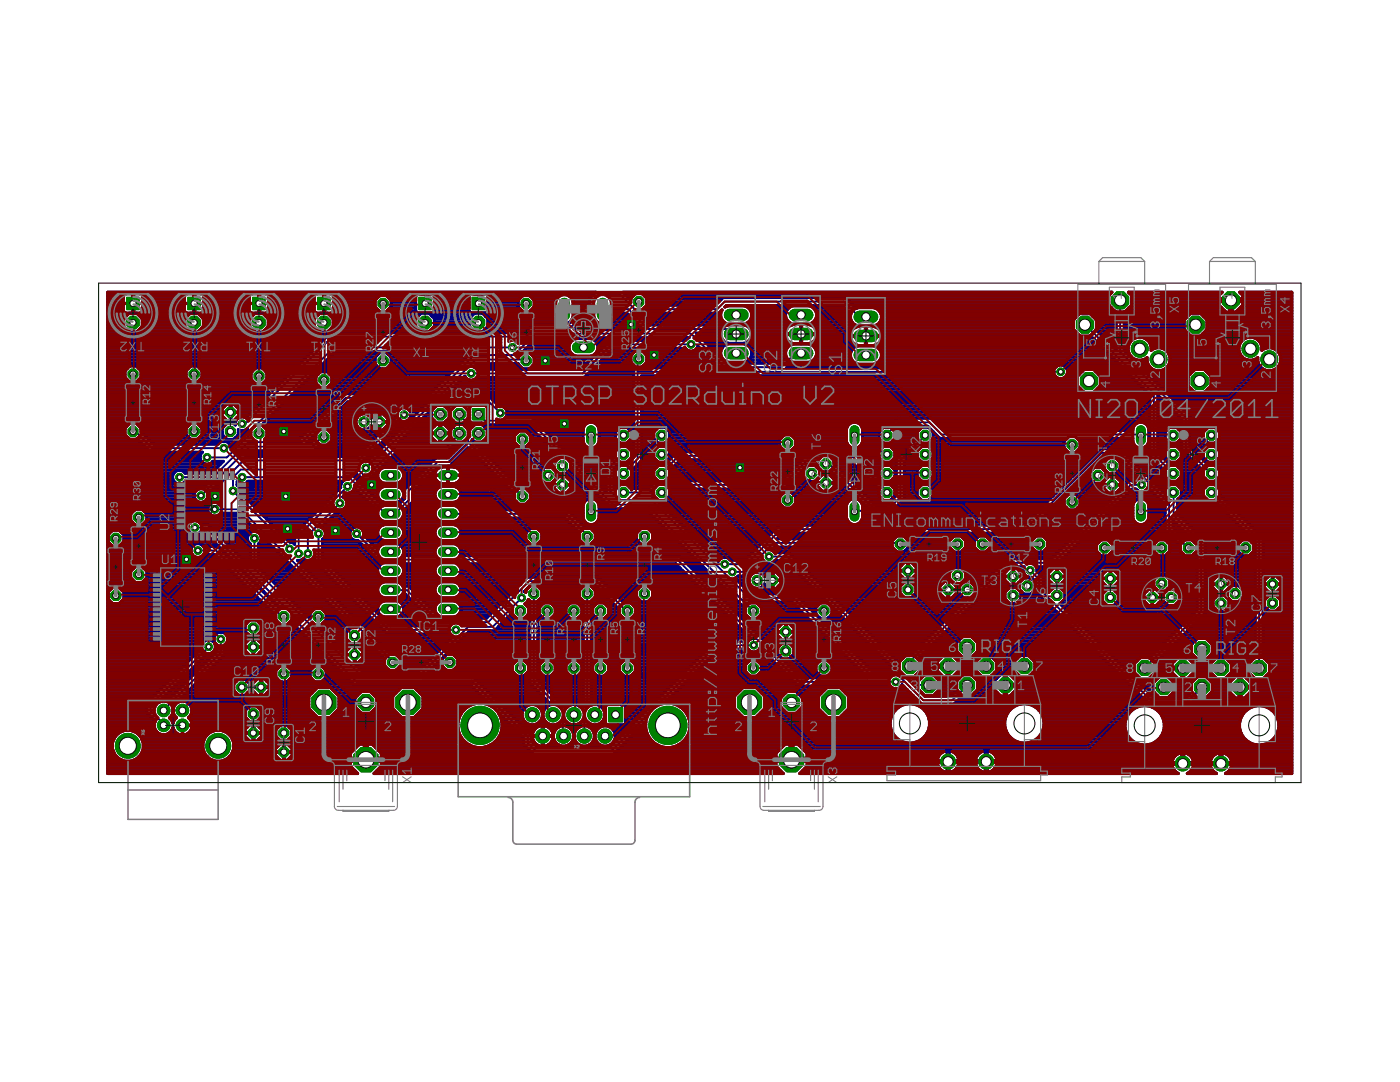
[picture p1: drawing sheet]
<svg xmlns="http://www.w3.org/2000/svg" width="279mm" height="216mm" viewBox="0 0 279 216" stroke-linecap="round" stroke-linejoin="round" font-family="sans-serif">
<g fill="#000080" stroke="#000080" stroke-width=".61">
<path d="M79.9 131.5v1.3z"/>
<path d="M79 130.6l.9 .9z"/>
<path d="M78.1 130.6h.9z"/>
<path d="M59.4 111.8l18.7 18.8z"/>
<path d="M59.4 111.8h.5z"/>
<path d="M59.9 111.8l.5-.2z"/>
<path d="M60.4 111.6l.1-.1z"/>
<path d="M60.5 111.5l.2 .1z"/>
<path d="M60.7 111.6l.5 .2z"/>
<path d="M61.2 111.8h.5z"/>
<path d="M61.7 111.8l.5-.2z"/>
<path d="M62.2 111.6l.4-.4z"/>
<path d="M62.8 110.8l-.2 .4z"/>
<path d="M62.8 110.8v.6z"/>
<path d="M62.8 111.4v.6z"/>
<path d="M62.8 112l14 14z"/>
<path d="M76.8 126l.5 .5z"/>
<path d="M77.3 126.5h12.6z"/>
<path d="M89.9 126.5l.3 .3z"/>
<path d="M90.2 126.8l.2 .2z"/>
<path d="M83.4 134l7-7z"/>
<path d="M72.4 134h11z"/>
<path d="M70.7 132.3l1.7 1.7z"/>
<path d="M70.7 130.6v1.7z"/>
</g>
<circle cx="70.7" cy="130.6" r=".31" fill="#000080"/>
<g fill="#000080" stroke="#000080" stroke-width=".61">
<path d="M70.7 130.6v1.7z"/>
<path d="M70.7 132.3h.7z"/>
<path d="M72.4 131.3l-1 1z"/>
<path d="M72.4 130.6v.7z"/>
<path d="M70.7 130.6h1.7z"/>
</g>
<circle cx="70.7" cy="130.6" r=".31" fill="#000080"/>
<g fill="#000080" stroke="#000080" stroke-width=".61">
<path d="M70.7 130.6h1.7z"/>
<path d="M72.4 130v.6z"/>
<path d="M71.4 129l1 1z"/>
<path d="M70.7 129h.7z"/>
<path d="M70.7 129v1.6z"/>
</g>
<circle cx="70.7" cy="130.6" r=".31" fill="#000080"/>
<g fill="#000080" stroke="#000080" stroke-width=".61">
<path d="M70.7 129v1.6z"/>
<path d="M70 129h.7z"/>
<path d="M70 129l-1 1z"/>
<path d="M69 130v.6z"/>
<path d="M69 130.6h1.7z"/>
</g>
<circle cx="70.7" cy="130.6" r=".31" fill="#000080"/>
<g fill="#000080" stroke="#000080" stroke-width=".61">
<path d="M69 130.6h1.7z"/>
<path d="M63 124.6l6 6.1z"/>
<path d="M63 124.6h1.2z"/>
<path d="M64.2 124.6l.9-.9z"/>
<path d="M65.1 122.4v1.3z"/>
<path d="M64.2 121.4l.9 1z"/>
<path d="M62.8 121.4h1.4z"/>
<path d="M62.8 121.4l-.9 1z"/>
<path d="M61.9 122.4v1.1z"/>
<path d="M51.6 113.2l10.3 10.3z"/>
<path d="M51.6 108.5v4.7z"/>
<path d="M51.9 108.2l-.3 .3z"/>
<path d="M52.1 107.7l-.2 .5z"/>
<path d="M52.1 107.1v.6z"/>
<path d="M51.9 106.7l.2 .4z"/>
<path d="M51.9 106.7l18.6 18.5z"/>
<path d="M70.1 125.2h.4z"/>
<path d="M70.1 125.2l-1 1z"/>
<path d="M69.1 126.2v1.3z"/>
<path d="M69.1 127.5l1 .9z"/>
<path d="M70.1 128.4h1.3z"/>
<path d="M72.3 127.5l-.9 .9z"/>
<path d="M72.3 127.1v.4z"/>
<path d="M72.3 127.1l4.5 4.4z"/>
<path d="M76.7 131.5v1.3z"/>
<path d="M76.7 132.8l1 1z"/>
<path d="M77.7 133.8h1.3z"/>
<path d="M79 133.8l.9-1z"/>
<path d="M50.5 106h.5z"/>
<path d="M50 106.3l.5-.3z"/>
<path d="M50 106.3l-.4 .3z"/>
<path d="M49.6 106.6l-.2 .5z"/>
<path d="M49.4 107.1v.6z"/>
<path d="M49.4 107.7l.2 .5z"/>
<path d="M49.6 108.2l.4 .3z"/>
<path d="M50 108.5v4.6z"/>
<path d="M41.4 104.5l8.6 8.6z"/>
<path d="M40.7 104.5h.7z"/>
<path d="M40 104.5h.7z"/>
<path d="M39.7 104.1l.3 .4z"/>
<path d="M39.2 103.9l.5 .2z"/>
<path d="M38.6 103.9h.6z"/>
<path d="M38.1 104.1l.5-.2z"/>
<path d="M38.1 104.1l-.4 .4z"/>
<path d="M37.7 104.5l-.2 .5z"/>
<path d="M37.5 105v.6z"/>
<path d="M37.5 105.6l.2 .5z"/>
<path d="M37.7 106.1l.4 .3z"/>
<path d="M38.1 106.4l.5 .3z"/>
<path d="M38.6 106.7h.6z"/>
<path d="M39.2 106.7l.5-.3z"/>
<path d="M39.7 106.4l.3-.3z"/>
<path d="M40 106.1h.7z"/>
<path d="M40.7 106.1l15.3 15.3z"/>
<path d="M43.5 109l12.4 12.5z"/>
<path d="M42.8 109h.7z"/>
<path d="M40.6 109h2.2z"/>
<path d="M40.3 108.7l.3 .3z"/>
<path d="M39.8 108.5l.5 .2z"/>
<path d="M39.2 108.5h.6z"/>
<path d="M38.7 108.7l.5-.2z"/>
<path d="M38.7 108.7l-.4 .4z"/>
<path d="M38.3 109.1l-.2 .5z"/>
<path d="M38.1 109.6v.5z"/>
<path d="M38.1 110.1l.2 .5z"/>
<path d="M38.3 110.6l.4 .4z"/>
<path d="M38.7 111l.5 .2z"/>
<path d="M39.2 111.2h.6z"/>
<path d="M39.8 111.2l.5-.2z"/>
<path d="M40.3 111l.3-.3z"/>
<path d="M40.6 110.7h2.2z"/>
<path d="M42.8 110.7l12.2 12.2z"/>
<path d="M55 122.9v.8z"/>
<path d="M55 123.7l1 .9z"/>
<path d="M56 124.6h1.3z"/>
<path d="M57.3 124.6l.9-.9z"/>
<path d="M58.2 123.6l.9 .9z"/>
<path d="M59.1 124.5v.6z"/>
<path d="M59.1 125.1l11.3 11.3z"/>
<path d="M70.4 136.4l.5 .5z"/>
<path d="M70.9 136.9h23.1z"/>
<path d="M94 136.9l4.2 4.1z"/>
<path d="M97.5 140.6l.7 .4z"/>
<path d="M96.4 140.3l1.1 .3z"/>
<path d="M95.2 140.3h1.2z"/>
<path d="M94.1 140.6l1.1-.3z"/>
<path d="M93.1 141.2l1-.6z"/>
<path d="M93.1 141.2l-.8 .8z"/>
<path d="M92.3 142l-.6 1z"/>
<path d="M91.7 143l-.3 1.2z"/>
<path d="M91.4 144.2v1.1z"/>
<path d="M91.4 145.3l.3 1.1z"/>
<path d="M91.7 146.4l.6 1z"/>
<path d="M92.3 147.4l.8 .9z"/>
<path d="M93.1 148.3l1 .6z"/>
<path d="M94.1 148.9l1.1 .3z"/>
<path d="M95.2 149.2h1.2z"/>
<path d="M96.4 149.2l1.1-.3z"/>
<path d="M97.5 148.9l1-.6z"/>
<path d="M98.5 148.3l.8-.9z"/>
<path d="M99.9 146.4l-.6 1z"/>
<path d="M100.2 145.3l-.3 1.1z"/>
<path d="M100.2 144.2v1.1z"/>
<path d="M99.9 143l.3 1.2z"/>
<path d="M99.5 142.3l.4 .7z"/>
<path d="M99.5 142.3l5 5.1z"/>
<path d="M104.5 147.4v.5z"/>
<path d="M104.5 147.9v.7z"/>
<path d="M104.5 148.6l1.5 1.5z"/>
<path d="M106 150.1l.5 .5z"/>
<path d="M106.5 150.6h15.2z"/>
<path d="M121.7 150.6h.7z"/>
<path d="M122.4 150.6l6.5-6.5z"/>
<path d="M128.9 144.2v1.1z"/>
<path d="M128.9 145.3l.3 1.1z"/>
<path d="M129.2 146.4l.5 1z"/>
<path d="M129.7 147.4l.9 .9z"/>
<path d="M130.6 148.3l1 .6z"/>
<path d="M131.6 148.9l1.1 .3z"/>
<path d="M132.7 149.2h1.2z"/>
<path d="M133.9 149.2l1.1-.3z"/>
<path d="M135 148.9l1-.6z"/>
<path d="M136.8 147.4l-.8 .9z"/>
<path d="M137.4 146.4l-.6 1z"/>
<path d="M137.7 145.3l-.3 1.1z"/>
<path d="M137.7 144.2v1.1z"/>
<path d="M137.4 143l.3 1.2z"/>
<path d="M136.8 142l.6 1z"/>
<path d="M136 141.2l.8 .8z"/>
<path d="M135 140.6l1 .6z"/>
<path d="M133.9 140.3l1.1 .3z"/>
<path d="M132.7 140.3h1.2z"/>
<path d="M132.6 140.3l10.8-10.8z"/>
<path d="M143.4 129.5h5.9z"/>
<path d="M149.3 129.5l.3 .4z"/>
<path d="M149.6 129.9l.6 .2z"/>
<path d="M150.2 130.1h.5z"/>
<path d="M150.7 130.1l.5-.2z"/>
<path d="M151.2 129.9l.4-.4z"/>
<path d="M151.7 129.3l-.1 .2z"/>
<path d="M151.7 129.3l7.1 7.1z"/>
<path d="M158.8 136.4l.4 .5z"/>
<path d="M159.2 136.9h18.4z"/>
<path d="M177.6 136.9l.4 .3z"/>
<path d="M178 137.2l.5 .2z"/>
<path d="M178.5 137.4h.5z"/>
<path d="M179 137.4l.5-.2z"/>
<path d="M179.5 137.2l.4-.4z"/>
<path d="M180 136.6l-.1 .2z"/>
<path d="M180 136.6l3.4 3.4z"/>
<path d="M183.4 140l.5 .5z"/>
<path d="M183.9 140.5h5.8z"/>
<path d="M189.7 140.5h.7z"/>
<path d="M190.4 140.5l1.7-1.7z"/>
<path d="M192.1 138.8h1.8z"/>
<path d="M193.9 138.8l1.2-1.2z"/>
<path d="M195.1 135.9v1.7z"/>
<path d="M193.9 134.6l1.2 1.3z"/>
<path d="M192.1 134.6h1.8z"/>
<path d="M192.1 134.6l-1.2 1.3z"/>
<path d="M190.9 135.9v1.7z"/>
<path d="M191 137.7l-1.3 1.2z"/>
<path d="M184.6 138.9h5.1z"/>
<path d="M183.1 137.5l1.5 1.4z"/>
<path d="M183.1 137.5h.2z"/>
<path d="M183.3 137.5v.1z"/>
<path d="M183.3 137.6l1.2 1.2z"/>
<path d="M184.5 138.8h1.8z"/>
<path d="M186.3 138.8l1.2-1.2z"/>
<path d="M187.5 135.9v1.7z"/>
<path d="M186.3 134.6l1.2 1.3z"/>
<path d="M184.5 134.6h1.8z"/>
<path d="M184.5 134.6l-1.2 1.3z"/>
<path d="M182.7 135.9h.6z"/>
<path d="M181.9 135l.8 .9z"/>
<path d="M181.9 135h.6z"/>
<path d="M182.5 135l1.2-1.2z"/>
<path d="M183.7 132.1v1.7z"/>
<path d="M183.2 131.5l.5 .6z"/>
<path d="M183.2 131.5l18.5-18.4z"/>
<path d="M201.7 113.1h2.7z"/>
<path d="M204.4 113.1l-.2 .4z"/>
<path d="M204.2 113.5v.6z"/>
<path d="M204.2 114.1l.2 .5z"/>
<path d="M204.4 114.6l.4 .4z"/>
<path d="M204.8 115l.5 .2z"/>
<path d="M205.3 115.2h.5z"/>
<path d="M205.8 115.2l.8 .8z"/>
<path d="M206.6 116v1.8z"/>
<path d="M206.6 117.8l.5 .5z"/>
<path d="M207.1 118.3l22.5 22.5z"/>
<path d="M229.6 140.8h.7z"/>
<path d="M230.3 140.8h6.3z"/>
<path d="M236.6 140.8h.7z"/>
<path d="M238.9 139.2l-1.6 1.6z"/>
<path d="M239 139.2h1.7z"/>
<path d="M240.7 139.2l1.3-1.2z"/>
<path d="M242 136.2v1.8z"/>
<path d="M240.7 135l1.3 1.2z"/>
<path d="M239 135h1.7z"/>
<path d="M239 135l-1.2 1.2z"/>
<path d="M237.8 136.2v1.8z"/>
<path d="M236.6 139.2l1.2-1.2z"/>
<path d="M230.3 139.2h6.3z"/>
<path d="M211.5 120.4l18.8 18.8z"/>
<path d="M211.6 120.4l.9-.9z"/>
<path d="M212.5 118.2v1.3z"/>
<path d="M211.6 117.2l.9 1z"/>
<path d="M210.2 117.2h1.4z"/>
<path d="M210.2 117.2l-.9 1z"/>
<path d="M208.2 117.1l1.1 1.1z"/>
<path d="M208.2 116v1.1z"/>
<path d="M208.2 115.3v.7z"/>
<path d="M206.9 114l1.3 1.3z"/>
<path d="M206.9 113.5v.5z"/>
<path d="M206.8 113.1l.1 .4z"/>
<path d="M206.8 113.1h3.7z"/>
<path d="M210.5 113.1l.4-.5z"/>
<path d="M210.9 112.6l15.1-15z"/>
<path d="M226 97.6h.7z"/>
<path d="M226.7 97.6l.4 .3z"/>
<path d="M227.1 97.9l.5 .2z"/>
<path d="M227.6 98.1h.5z"/>
<path d="M228.1 98.1l.5-.2z"/>
<path d="M228.6 97.9l.4-.4z"/>
<path d="M229.1 97.3l-.1 .2z"/>
<path d="M229.1 97.3l3.4 3.4z"/>
<path d="M232.5 100.7v4.6z"/>
<path d="M232.5 105.3v.6z"/>
<path d="M232.5 105.9l3.1 3.1z"/>
<path d="M235.6 109v1z"/>
<path d="M235.6 110l.9 .9z"/>
<path d="M236.5 110.9h1.4z"/>
<path d="M237.9 110.9l.9-.9z"/>
<path d="M238.8 108.6v1.4z"/>
<path d="M237.9 107.7l.9 .9z"/>
<path d="M236.6 107.7h1.3z"/>
<path d="M234.1 105.3l2.5 2.4z"/>
<path d="M234.1 103.9v1.4z"/>
<path d="M234.1 103.9l4.8 4.7z"/>
<path d="M238.9 108.6v13.1z"/>
<path d="M238.9 121.7l-9.5 9.6z"/>
<path d="M227.6 131.2h1.7z"/>
<path d="M227.6 131.2l-1.2 1.2z"/>
<path d="M226.4 132.4v1.8z"/>
<path d="M226.4 134.2l1.2 1.2z"/>
<path d="M227.6 135.4h1.7z"/>
<path d="M230.5 134.2l-1.2 1.2z"/>
<path d="M230.5 132.4v1.8z"/>
<path d="M240.5 122.4l-10 10z"/>
<path d="M240.5 121.7v.7z"/>
<path d="M240.5 108v13.7z"/>
<path d="M240 107.5l.5 .5z"/>
<path d="M235 102.5l5 5z"/>
<path d="M235 99.7v2.8z"/>
<path d="M235 99.7l.8-.8z"/>
<path d="M235.8 97.6v1.3z"/>
<path d="M234.8 96.7l1 .9z"/>
<path d="M233.5 96.7h1.3z"/>
<path d="M233.5 96.7l-.9 .9z"/>
<path d="M232.6 97.6v.9z"/>
<path d="M224.1 90l8.5 8.5z"/>
</g>
<circle cx="224.1" cy="90" r=".31" fill="#000080"/>
<g fill="#000080" stroke="#000080" stroke-width=".61">
<path d="M223.6 89.6l.5 .4z"/>
<path d="M219.6 89.6h4z"/>
<path d="M219.1 90l.5-.4z"/>
<path d="M204.3 104.8l14.8-14.8z"/>
<path d="M155.6 104.8h48.7z"/>
<path d="M155.6 104.8l-.5 .5z"/>
<path d="M155.1 105.3l-6.5 6.5z"/>
<path d="M145.8 111.8h2.8z"/>
<path d="M145.4 111.4l.4 .4z"/>
<path d="M144.9 111.2l.5 .2z"/>
<path d="M144.4 111.2h.5z"/>
<path d="M143.8 111.4l.6-.2z"/>
<path d="M143.8 111.4l-.3 .4z"/>
<path d="M143.5 111.8l-.1 .2z"/>
<path d="M130.3 99l13.1 13z"/>
<path d="M130.1 99h.2z"/>
<path d="M130.1 99l.4-.4z"/>
<path d="M130.5 98.6v.3z"/>
<path d="M130.5 98.9l.9 1z"/>
<path d="M131.4 99.9h1.3z"/>
<path d="M132.7 99.9l.9-1z"/>
<path d="M133.6 97.6v1.3z"/>
<path d="M133.6 97.6h22.3z"/>
<path d="M155.9 97.6h.6z"/>
<path d="M161.4 92.7l-4.9 4.9z"/>
<path d="M161.4 92.7h1.5z"/>
<path d="M162.9 92.7h.3z"/>
<path d="M163.2 92.7v.5z"/>
<path d="M163.2 93.2l1 .9z"/>
<path d="M164.2 94.1h1.3z"/>
<path d="M165.5 94.1l.2-.1z"/>
<path d="M165.7 94l7.2 7.1z"/>
<path d="M172.1 101.1h.8z"/>
<path d="M172.1 100.8v.3z"/>
<path d="M171.9 100.2l.2 .6z"/>
<path d="M171.4 99.7l.5 .5z"/>
<path d="M170.9 99.5l.5 .2z"/>
<path d="M170.2 99.5h.7z"/>
<path d="M169.6 99.7l.6-.2z"/>
<path d="M169.6 99.7l-.4 .5z"/>
<path d="M169.2 100.2l-.3 .6z"/>
<path d="M168.9 100.8v2.6z"/>
<path d="M168.9 103.4l.3 .6z"/>
<path d="M169.2 104l.4 .4z"/>
<path d="M169.6 104.4l.6 .3z"/>
<path d="M170.2 104.7h.7z"/>
<path d="M170.9 104.7l.5-.3z"/>
<path d="M171.9 104l-.5 .4z"/>
<path d="M172.1 103.4l-.2 .6z"/>
<path d="M172.1 102.7v.7z"/>
<path d="M172.1 102.7h2.4z"/>
<path d="M174.5 102.7h.6z"/>
<path d="M175.1 102.7h2.2z"/>
<path d="M177.3 102.7l.4-.4z"/>
<path d="M177.7 102.3l2.8-2.8z"/>
<path d="M180.5 98.8v.7z"/>
<path d="M180.5 92.2v6.6z"/>
<path d="M180.5 92.2l3.8-3.8z"/>
<path d="M184.3 88.4h1z"/>
<path d="M185.3 88.4l.9-.9z"/>
<path d="M186.2 86.2v1.3z"/>
<path d="M185.3 85.3l.9 .9z"/>
<path d="M184 85.3h1.3z"/>
<path d="M184 85.3l-1 .9z"/>
<path d="M183 86.2v1.2z"/>
<path d="M183 87.4l-3.7 3.7z"/>
<path d="M179.3 91.1l-.4 .4z"/>
<path d="M178.9 91.5v7.3z"/>
<path d="M178.9 98.8l-2.3 2.3z"/>
<path d="M175.1 101.1h1.5z"/>
<path d="M166.4 92.4l8.7 8.7z"/>
<path d="M166.4 91.9v.5z"/>
<path d="M166.3 91.8l.1 .1z"/>
<path d="M166.3 91.8h3.3z"/>
<path d="M169.6 91.8l5.8 5.8z"/>
<path d="M175.4 97.6v1.3z"/>
<path d="M175.4 98.9l1 1z"/>
<path d="M176.4 99.9h1.3z"/>
<path d="M177.7 99.9l.9-1z"/>
<path d="M178.6 97.6v1.3z"/>
<path d="M177.7 96.7l.9 .9z"/>
<path d="M176.8 96.7h.9z"/>
<path d="M170.9 90.8l5.9 5.9z"/>
<path d="M170.9 90.8h4.5z"/>
<path d="M175.4 90.8v.5z"/>
<path d="M175.4 91.3l1 .9z"/>
<path d="M176.4 92.2h1.3z"/>
<path d="M177.7 92.2l.9-.9z"/>
<path d="M178.6 90v1.3z"/>
<path d="M177.7 89.1l.9 .9z"/>
<path d="M176.4 89.1h1.3z"/>
<path d="M176.2 89.2l.2-.1z"/>
<path d="M176 89.2h.2z"/>
<path d="M171.3 89.2h4.7z"/>
<path d="M171.3 89.2h.1z"/>
<path d="M171.9 88.7l-.5 .5z"/>
<path d="M172.1 88.2l-.2 .5z"/>
<path d="M172.1 85.5v2.7z"/>
<path d="M171.9 84.9l.2 .6z"/>
<path d="M171.4 84.5l.5 .4z"/>
<path d="M170.9 84.3l.5 .2z"/>
<path d="M170.2 84.3h.7z"/>
<path d="M169.6 84.5l.6-.2z"/>
<path d="M169.6 84.5l-.4 .4z"/>
<path d="M169.2 84.9l-.3 .6z"/>
<path d="M168.9 85.5v2.7z"/>
<path d="M168.9 88.2l.3 .5z"/>
<path d="M169.2 88.7l.4 .5z"/>
<path d="M169.6 89.2h.2z"/>
<path d="M163.5 89.2h6.3z"/>
<path d="M163 89.7l.5-.5z"/>
<path d="M163 89.7l-.4 .4z"/>
<path d="M135.2 90.1h27.4z"/>
<path d="M134.7 90.6l.5-.5z"/>
</g>
<circle cx="134.7" cy="90.6" r=".31" fill="#000080"/>
<g fill="#000080" stroke="#000080" stroke-width=".61">
<path d="M134.7 90.6l-2.3 2.3z"/>
<path d="M131.4 92.9h1z"/>
<path d="M131.4 92.9l-.9 .9z"/>
<path d="M130.5 93.8v1.3z"/>
<path d="M130.5 95.1l.8 .8z"/>
<path d="M130.9 95.9h.4z"/>
<path d="M130.9 95.9l-1.5 1.6z"/>
<path d="M125.9 97.5h3.5z"/>
<path d="M125.1 96.7l.8 .8z"/>
<path d="M123.8 96.7h1.3z"/>
<path d="M123.8 96.7l-1 .9z"/>
<path d="M122.8 97.6v.3z"/>
<path d="M122.6 97.6l.2 .3z"/>
<path d="M122.6 93.4v4.2z"/>
<path d="M123.8 92.2l-1.2 1.2z"/>
<path d="M123.8 92.2h1.3z"/>
<path d="M126 91.3l-.9 .9z"/>
<path d="M126 90v1.3z"/>
<path d="M125.1 89.1l.9 .9z"/>
<path d="M123.8 89.1h1.3z"/>
<path d="M123.8 89.1l-1 .9z"/>
<path d="M122.8 90v.9z"/>
<path d="M122.8 90.9l-1.3 1.4z"/>
</g>
<circle cx="121.5" cy="92.3" r=".31" fill="#000080"/>
<g fill="#000080" stroke="#000080" stroke-width=".61">
<path d="M121 92.8l.5-.5z"/>
<path d="M121 92.8v4.8z"/>
<path d="M121 97.6v.6z"/>
<path d="M106.4 83.6l14.6 14.6z"/>
<path d="M106 83.1l.4 .5z"/>
<path d="M101 83.1h5z"/>
<path d="M101.2 82.7l-.2 .4z"/>
<path d="M101.2 82.1v.6z"/>
<path d="M101 81.6l.2 .5z"/>
<path d="M100.6 81.3l.4 .3z"/>
<path d="M100.1 81l.5 .3z"/>
<path d="M99.6 81h.5z"/>
<path d="M98.2 79.6l1.4 1.4z"/>
<path d="M97.7 79.2l.5 .4z"/>
<path d="M92.2 79.2h5.5z"/>
<path d="M91.6 79.2h.6z"/>
<path d="M91.6 79.2l-2.2 2.1z"/>
<path d="M89.4 81.3l-.2 .2z"/>
<path d="M88.6 80.9l.6 .6z"/>
<path d="M87.1 80.9h1.5z"/>
<path d="M87.1 80.9l-1 1z"/>
<path d="M86.1 81.9v1.5z"/>
<path d="M86.1 83.4l1 1z"/>
<path d="M87.1 84.4h1.5z"/>
<path d="M88.6 84.4l.4-.4z"/>
<path d="M89 84v.2z"/>
<path d="M89 84.2v.7z"/>
<path d="M89 84.9l.9 1z"/>
<path d="M89.9 85.9v1.3z"/>
<path d="M90 87.2l-1.2 1.1z"/>
<path d="M79.5 88.3h9.3z"/>
<path d="M79.5 88.3l13.3-13.2z"/>
<path d="M92.8 75.1l.1 .2z"/>
<path d="M92.9 75.3l.4 .4z"/>
<path d="M93.3 75.7l.5 .2z"/>
<path d="M93.8 75.9h.5z"/>
<path d="M94.3 75.9l.5-.2z"/>
<path d="M94.8 75.7l.4-.4z"/>
<path d="M95.2 75.3h21.4z"/>
<path d="M117.1 74.8l-.5 .5z"/>
<path d="M117.1 74.8l5.3-5.3z"/>
<path d="M122.4 69.5h14.4z"/>
<path d="M136.8 69.5l.4 .4z"/>
<path d="M137.2 69.9l.4 .2z"/>
<path d="M137.6 70.1h.6z"/>
<path d="M138.2 70.1l.5-.2z"/>
<path d="M139.1 69.5l-.4 .4z"/>
<path d="M139.3 69l-.2 .5z"/>
<path d="M139.3 69l4.3 4.4z"/>
<path d="M128.1 73.4h15.5z"/>
<path d="M128.1 73.2v.2z"/>
<path d="M128.1 73.2h.1z"/>
<path d="M129.1 72.3l-.9 .9z"/>
<path d="M129.1 70.9v1.4z"/>
<path d="M128.2 70l.9 .9z"/>
<path d="M126.8 70h1.4z"/>
<path d="M126.8 70l-.9 .9z"/>
<path d="M125.9 70.9v1.4z"/>
<path d="M125.9 72.3l.6 .5z"/>
<path d="M126.5 72.8v1.1z"/>
<path d="M126.5 73.9v.6z"/>
<path d="M126.5 74.5v16.7z"/>
<path d="M126.5 91.2l-1.7 1.7z"/>
<path d="M123.8 92.9h1z"/>
<path d="M123.8 92.9l-1 .9z"/>
<path d="M122.8 93.8v1.3z"/>
<path d="M122.8 95.1l1 1z"/>
<path d="M123.8 96.1h1.3z"/>
<path d="M126 95.1l-.9 1z"/>
<path d="M126 93.9v1.2z"/>
<path d="M126 93.9l1.6-1.5z"/>
<path d="M127.6 92.4l.5-.5z"/>
<path d="M128.1 75v16.9z"/>
<path d="M128.1 75h82.4z"/>
<path d="M210.5 75l.4 .4z"/>
<path d="M210.9 75.4l.5 .2z"/>
<path d="M211.4 75.6h.6z"/>
<path d="M212 75.6l.4-.2z"/>
<path d="M212.4 75.4l.4-.4z"/>
<path d="M213 74.5l-.2 .5z"/>
<path d="M213 73.9v.6z"/>
<path d="M212.8 73.4l.2 .5z"/>
<path d="M212.4 73l.4 .4z"/>
<path d="M212 72.8l.4 .2z"/>
<path d="M211.4 72.8h.6z"/>
<path d="M210.9 73l.5-.2z"/>
<path d="M210.9 73l-.4 .4z"/>
<path d="M156.9 73.4h53.6z"/>
<path d="M156.9 73.4l1.2-1.2z"/>
<path d="M158.1 72.2l.2 .1z"/>
<path d="M158.3 72.3h3.2z"/>
<path d="M161.5 72.3l.7-.3z"/>
<path d="M162.2 72l.5-.5z"/>
<path d="M163 70.8l-.3 .7z"/>
<path d="M163 70.1v.7z"/>
<path d="M162.7 69.4l.3 .7z"/>
<path d="M162.2 68.9l.5 .5z"/>
<path d="M161.5 68.6l.7 .3z"/>
<path d="M158.3 68.6h3.2z"/>
<path d="M157.6 68.9l.7-.3z"/>
<path d="M157.6 68.9l-.5 .5z"/>
<path d="M157.1 69.4l-.3 .7z"/>
<path d="M156.8 70.1v.7z"/>
<path d="M156.8 70.8l.1 .3z"/>
<path d="M155.6 72.5l1.3-1.4z"/>
<path d="M145 72.5h10.6z"/>
<path d="M138.9 66.5l6.1 6z"/>
<path d="M138.9 66.5h4.9z"/>
<path d="M143.8 66.5v.5z"/>
<path d="M143.8 67l.3 .7z"/>
<path d="M144.1 67.7l.5 .5z"/>
<path d="M144.6 68.2l.7 .3z"/>
<path d="M145.3 68.5h3.2z"/>
<path d="M148.5 68.5l.7-.3z"/>
<path d="M149.2 68.2l.5-.5z"/>
<path d="M150 67l-.3 .7z"/>
<path d="M150 66.3v.7z"/>
<path d="M149.7 65.6l.3 .7z"/>
<path d="M149.2 65.1l.5 .5z"/>
<path d="M148.5 64.8l.7 .3z"/>
<path d="M145.3 64.8h3.2z"/>
<path d="M145.2 64.9l.1-.1z"/>
<path d="M129.7 64.9h15.5z"/>
<path d="M127.4 62.5l2.3 2.4z"/>
<path d="M127.4 62.5h15.4z"/>
<path d="M142.8 62.5h.6z"/>
<path d="M143.4 62.5l.7-.7z"/>
<path d="M144.1 61.8l-.3 .7z"/>
<path d="M143.8 62.5v.7z"/>
<path d="M143.8 63.2l.3 .7z"/>
<path d="M144.1 63.9l.5 .5z"/>
<path d="M144.6 64.4l.7 .3z"/>
<path d="M145.3 64.7h3.2z"/>
<path d="M148.5 64.7l.7-.3z"/>
<path d="M149.2 64.4l.5-.5z"/>
<path d="M150 63.2l-.3 .7z"/>
<path d="M150 62.5v.7z"/>
<path d="M149.7 61.8l.3 .7z"/>
<path d="M149.2 61.3l.5 .5z"/>
<path d="M148.5 61l.7 .3z"/>
<path d="M145.3 61h3.2z"/>
<path d="M144.7 61.3l.6-.3z"/>
<path d="M144.7 61.3l.3-.3z"/>
<path d="M145 61h23.1z"/>
<path d="M168.1 61l1.7 1.7z"/>
<path d="M169.8 62.7l-.1 .2z"/>
<path d="M169.7 62.9v.7z"/>
<path d="M169.7 63.6l.3 .7z"/>
<path d="M170 64.3l.5 .5z"/>
<path d="M170.5 64.8l.7 .3z"/>
<path d="M171.2 65.1h3.2z"/>
<path d="M174.4 65.1l.7-.3z"/>
<path d="M175.1 64.8l.5-.5z"/>
<path d="M175.9 63.6l-.3 .7z"/>
<path d="M175.9 62.9v.7z"/>
<path d="M175.6 62.2l.3 .7z"/>
<path d="M175.1 61.7l.5 .5z"/>
<path d="M174.4 61.4l.7 .3z"/>
<path d="M171.2 61.4h3.2z"/>
<path d="M170.9 61.5l.3-.1z"/>
<path d="M168.7 59.4l2.2 2.1z"/>
<path d="M168.1 59.4h.6z"/>
<path d="M144.3 59.4h23.8z"/>
<path d="M144.3 59.4l-.5 .5z"/>
<path d="M142.8 60.9l1-1z"/>
<path d="M129 60.9h13.8z"/>
<path d="M129.1 59.5v1.4z"/>
<path d="M128.2 58.6l.9 .9z"/>
<path d="M126.8 58.6h1.4z"/>
<path d="M126.8 58.6l-.9 .9z"/>
<path d="M125.9 59.5v.3z"/>
<path d="M124.4 58.3l1.5 1.5z"/>
<path d="M124.4 58.3h97.5z"/>
<path d="M221.9 58.3l-.6 .7z"/>
<path d="M221.3 59v1.9z"/>
<path d="M221.3 60.9l1.3 1.3z"/>
<path d="M222.6 62.2h.2z"/>
<path d="M222.8 62.2v7.6z"/>
<path d="M218.7 65.8l4.1 4z"/>
<path d="M218.7 65.8l.1-.1z"/>
<path d="M218.8 63.8v1.9z"/>
<path d="M217.5 62.5l1.3 1.3z"/>
<path d="M215.6 62.5h1.9z"/>
<path d="M215.6 62.5l-1.4 1.3z"/>
<path d="M214.2 63.8v1.9z"/>
<path d="M214.2 65.7l1.4 1.4z"/>
<path d="M215.6 67.1h1.9z"/>
<path d="M217.5 67.1l.1-.2z"/>
<path d="M217.6 66.9l11.9 11.9z"/>
<path d="M229.5 78.8v12.2z"/>
<path d="M229.5 91l.4 .5z"/>
<path d="M229.9 91.5l2.7 2.6z"/>
<path d="M232.6 94.1v1z"/>
<path d="M232.6 95.1l.9 1z"/>
<path d="M233.5 96.1h1.3z"/>
<path d="M234.8 96.1l1-1z"/>
<path d="M235.8 93.8v1.3z"/>
<path d="M234.8 92.9l1 .9z"/>
<path d="M233.6 92.9h1.2z"/>
<path d="M231.1 90.3l2.5 2.6z"/>
<path d="M231.1 78.9v11.4z"/>
<path d="M231.1 78.9l4.8 4.8z"/>
<path d="M235.9 83.7v6.1z"/>
<path d="M235.9 89.8l.4 .4z"/>
<path d="M236.3 90.2l3.9 3.9z"/>
<path d="M240.2 94.1v1z"/>
<path d="M240.2 95.1l.9 1z"/>
<path d="M241.1 96.1h1.3z"/>
<path d="M242.4 96.1l1-1z"/>
<path d="M243.4 93.8v1.3z"/>
<path d="M242.4 92.9l1 .9z"/>
<path d="M241.2 92.9h1.2z"/>
<path d="M237.5 89.1l3.7 3.8z"/>
<path d="M237.5 83.7v5.4z"/>
<path d="M237.5 83v.7z"/>
<path d="M224.4 69.9l13.1 13.1z"/>
<path d="M224.4 62.2v7.7z"/>
<path d="M224.4 62.2h.1z"/>
<path d="M224.5 62.2l1.4-1.3z"/>
<path d="M225.9 59v1.9z"/>
<path d="M225.2 58.3l.7 .7z"/>
<path d="M225.2 58.3h18.7z"/>
<path d="M243.9 58.3l-.6 .6z"/>
<path d="M243.3 58.9v.7z"/>
<path d="M243.3 59.6h2.1z"/>
<path d="M245.4 59.6v.6z"/>
<path d="M243.3 60.2h2.1z"/>
<path d="M243.3 60.2v.7z"/>
<path d="M243.3 60.9l1.4 1.4z"/>
<path d="M244.7 62.3h.7z"/>
<path d="M245.4 60.2v2.1z"/>
<path d="M245.4 60.2h.5z"/>
<path d="M245.9 60.2v2.1z"/>
<path d="M245.9 62.3h.7z"/>
<path d="M246.6 62.3l1.4-1.4z"/>
<path d="M248 60.2v.7z"/>
<path d="M245.9 60.2h2.1z"/>
<path d="M245.9 59.6v.6z"/>
<path d="M245.9 59.6h2.1z"/>
<path d="M248 58.9v.7z"/>
<path d="M247.4 58.3l.6 .6z"/>
<path d="M247.4 58.3h10.4z"/>
<path d="M257.8 58.3v96z"/>
<path d="M244.6 154.3h13.2z"/>
<path d="M244.6 154.3l.2-.1z"/>
<path d="M244.8 154.2l.3-.2z"/>
<path d="M245.1 154l.2-.2z"/>
<path d="M245.5 153.5l-.2 .3z"/>
<path d="M245.7 153.2l-.2 .3z"/>
<path d="M245.8 152.9l-.1 .3z"/>
<path d="M245.8 152.5v.4z"/>
<path d="M243.9 152.5h1.9z"/>
<path d="M243.9 152.2v.3z"/>
<path d="M243.9 152.2h1.9z"/>
<path d="M245.8 151.8v.4z"/>
<path d="M245.7 151.5l.1 .3z"/>
<path d="M245.5 151.2l.2 .3z"/>
<path d="M245.3 150.9l.2 .3z"/>
<path d="M245.1 150.7l.2 .2z"/>
<path d="M244.8 150.5l.3 .2z"/>
<path d="M244.5 150.3l.3 .2z"/>
<path d="M244.2 150.2l.3 .1z"/>
<path d="M243.9 150.2h.3z"/>
<path d="M243.9 150.2v2z"/>
<path d="M243.5 152.2h.4z"/>
<path d="M243.5 150.2v2z"/>
<path d="M243.2 150.2h.3z"/>
<path d="M242.8 150.3l.4-.1z"/>
<path d="M242.5 150.5l.3-.2z"/>
<path d="M242.3 150.7l.2-.2z"/>
<path d="M242 150.9l.3-.2z"/>
<path d="M242 150.9l-.2 .3z"/>
<path d="M241.8 151.2l-.1 .3z"/>
<path d="M241.7 151.5l-.2 .3z"/>
<path d="M241.5 151.8v.4z"/>
<path d="M241.5 152.2h2z"/>
<path d="M243.5 152.2v.3z"/>
<path d="M241.5 152.5h2z"/>
<path d="M241.5 152.5v.4z"/>
<path d="M241.5 152.9l.2 .3z"/>
<path d="M241.7 153.2l.1 .3z"/>
<path d="M241.8 153.5l.2 .3z"/>
<path d="M242 153.8l.3 .2z"/>
<path d="M242.3 154l.2 .2z"/>
<path d="M242.5 154.2l.3 .1z"/>
<path d="M237 154.3h5.8z"/>
<path d="M237 154.3l.2-.1z"/>
<path d="M237.2 154.2l.3-.2z"/>
<path d="M237.5 154l.2-.2z"/>
<path d="M237.9 153.5l-.2 .3z"/>
<path d="M238.1 153.2l-.2 .3z"/>
<path d="M238.2 152.9l-.1 .3z"/>
<path d="M238.2 152.5v.4z"/>
<path d="M236.3 152.5h1.9z"/>
<path d="M236.3 152.2v.3z"/>
<path d="M236.3 152.2h1.9z"/>
<path d="M238.2 151.8v.4z"/>
<path d="M238.1 151.5l.1 .3z"/>
<path d="M237.9 151.2l.2 .3z"/>
<path d="M237.7 150.9l.2 .3z"/>
<path d="M237.5 150.7l.2 .2z"/>
<path d="M237.2 150.5l.3 .2z"/>
<path d="M236.9 150.3l.3 .2z"/>
<path d="M236.6 150.2l.3 .1z"/>
<path d="M236.2 150.2h.4z"/>
<path d="M236.2 150.2v2z"/>
<path d="M235.9 152.2h.3z"/>
<path d="M235.9 150.2v2z"/>
<path d="M235.5 150.2h.4z"/>
<path d="M235.2 150.3l.3-.1z"/>
<path d="M234.9 150.5l.3-.2z"/>
<path d="M234.6 150.7l.3-.2z"/>
<path d="M234.4 150.9l.2-.2z"/>
<path d="M234.4 150.9l-.2 .3z"/>
<path d="M234.2 151.2l-.2 .3z"/>
<path d="M234 151.5l-.1 .3z"/>
<path d="M233.9 151.8v.4z"/>
<path d="M233.9 152.2h2z"/>
<path d="M235.9 152.2v.3z"/>
<path d="M233.9 152.5h2z"/>
<path d="M233.9 152.5v.4z"/>
<path d="M233.9 152.9l.1 .3z"/>
<path d="M234 153.2l.2 .3z"/>
<path d="M234.2 153.5l.2 .3z"/>
<path d="M234.4 153.8l.2 .2z"/>
<path d="M234.6 154l.3 .2z"/>
<path d="M234.9 154.2l.3 .1z"/>
<path d="M159.6 154.3h75.6z"/>
<path d="M159.6 154.3l1.5-1.4z"/>
<path d="M161.1 151.9v1z"/>
<path d="M158.3 151.9h2.8z"/>
<path d="M158.3 151.3v.6z"/>
<path d="M158.3 151.3h2.8z"/>
<path d="M161.1 150.3v1z"/>
<path d="M159.3 148.5l1.8 1.8z"/>
<path d="M158.3 148.5h1z"/>
<path d="M158.3 148.5v2.8z"/>
<path d="M157.7 151.3h.6z"/>
<path d="M157.7 148.5v2.8z"/>
<path d="M156.7 148.5h1z"/>
<path d="M156.7 148.5l-1.8 1.8z"/>
<path d="M154.9 150.3v1z"/>
<path d="M154.9 151.3h2.8z"/>
<path d="M157.7 151.3v.6z"/>
<path d="M154.9 151.9h2.8z"/>
<path d="M154.9 151.9v1z"/>
<path d="M154.9 152.9l1.4 1.4z"/>
<path d="M74.7 154.3h81.6z"/>
<path d="M74.7 154.3l1.4-1.4z"/>
<path d="M76.1 151.9v1z"/>
<path d="M73.3 151.9h2.8z"/>
<path d="M73.3 151.3v.6z"/>
<path d="M73.3 151.3h2.8z"/>
<path d="M76.1 150.3v1z"/>
<path d="M74.3 148.5l1.8 1.8z"/>
<path d="M73.3 148.5h1z"/>
<path d="M73.3 148.5v2.8z"/>
<path d="M72.7 151.3h.6z"/>
<path d="M72.7 148.5v2.8z"/>
<path d="M71.7 148.5h1z"/>
<path d="M71.7 148.5l-1.8 1.8z"/>
<path d="M69.9 150.3v1z"/>
<path d="M69.9 151.3h2.8z"/>
<path d="M72.7 151.3v.6z"/>
<path d="M69.9 151.9h2.8z"/>
<path d="M69.9 151.9v1z"/>
<path d="M69.9 152.9l1.5 1.4z"/>
<path d="M21.5 154.3h49.9z"/>
<path d="M21.5 58.3v96z"/>
<path d="M21.5 58.3h97.3z"/>
<path d="M117.6 59.5l1.2-1.2z"/>
<path d="M117.6 59.5v.7z"/>
<path d="M117.6 60.2v.3z"/>
<path d="M117.6 60.5l-4.1 4.1z"/>
<path d="M113.1 64.6h.4z"/>
<path d="M113.1 64.6l.5-.3z"/>
<path d="M113.6 64.3l.5-.5z"/>
<path d="M114.4 63.2l-.3 .6z"/>
<path d="M114.4 60.2v3z"/>
<path d="M114.1 59.6l.3 .6z"/>
<path d="M113.6 59.1l.5 .5z"/>
<path d="M113 58.8l.6 .3z"/>
<path d="M112.3 58.8h.7z"/>
<path d="M111.6 59.1l.7-.3z"/>
<path d="M111.6 59.1l-.5 .5z"/>
<path d="M111.1 59.6l-.2 .6z"/>
<path d="M110.9 60.2v3z"/>
<path d="M110.9 63.2l.2 .6z"/>
<path d="M111.1 63.8l.5 .5z"/>
<path d="M111.6 64.3l.6 .3z"/>
<path d="M106.5 64.6h5.7z"/>
<path d="M106.5 64.6l-.5 .4z"/>
<path d="M106 65l-1.3 1.4z"/>
<path d="M66 66.4h38.7z"/>
<path d="M65.5 66.9l.5-.5z"/>
<path d="M65.5 66.9l-16.5 16.5z"/>
<path d="M48.6 83.2l.4 .2z"/>
<path d="M48.1 83.2h.5z"/>
<path d="M47.6 83.4l.5-.2z"/>
<path d="M47.2 83.8l.4-.4z"/>
<path d="M47.2 83.8l-.2 .5z"/>
<path d="M47 84.3v.5z"/>
<path d="M46.6 84.5l.4 .3z"/>
<path d="M45.3 84.5h1.3z"/>
<path d="M45.3 84.5l-.9 .9z"/>
<path d="M44.4 85.4v1.3z"/>
<path d="M44.4 86.7l.9 1z"/>
<path d="M45.3 87.7h1.3z"/>
<path d="M46.6 87.7l1-1z"/>
<path d="M47.6 85.7v1z"/>
<path d="M47.6 85.7l.5 .2z"/>
<path d="M48.1 85.9h.5z"/>
<path d="M48.6 85.9l.5-.2z"/>
<path d="M49.1 85.7l.3-.2z"/>
<path d="M49.4 85.5v.6z"/>
<path d="M46 89.4l3.4-3.3z"/>
<path d="M46 89.2v.2z"/>
<path d="M45.8 88.7l.2 .5z"/>
<path d="M45.4 88.3l.4 .4z"/>
<path d="M45 88.1l.4 .2z"/>
<path d="M44.4 88.1h.6z"/>
<path d="M43.9 88.3l.5-.2z"/>
<path d="M43.9 88.3l-.4 .3z"/>
<path d="M30.7 88.6h12.8z"/>
<path d="M28.2 86.1l2.5 2.5z"/>
<path d="M28.2 85.4v.7z"/>
<path d="M27.2 84.5l1 .9z"/>
<path d="M25.9 84.5h1.3z"/>
<path d="M25.9 84.5l-1 .9z"/>
<path d="M24.9 85.4v1.3z"/>
<path d="M24.9 86.7l1 1z"/>
<path d="M25.9 87.7h1.3z"/>
<path d="M27.2 87.7l.1-.2z"/>
<path d="M27.3 87.5l2.7 2.7z"/>
<path d="M30 90.2h.7z"/>
<path d="M30.7 90.2h9.7z"/>
<path d="M40.4 90.2l-.2 .3z"/>
<path d="M40.2 90.5l-.3 .5z"/>
<path d="M39.9 91v.5z"/>
<path d="M39.9 91.5l.3 .5z"/>
<path d="M40.2 92l.4 .4z"/>
<path d="M40.6 92.4l.4 .2z"/>
<path d="M41 92.6h.6z"/>
<path d="M41.6 92.6l.5-.2z"/>
<path d="M42.5 92.1l-.4 .3z"/>
<path d="M42.5 92.1h2.1z"/>
<path d="M44.6 92.1l-2.4 2.3z"/>
<path d="M37 94.4h5.2z"/>
<path d="M36.6 94.1l.4 .3z"/>
<path d="M36.1 93.9l.5 .2z"/>
<path d="M35.6 93.9h.5z"/>
<path d="M35.1 94.1l.5-.2z"/>
<path d="M34.7 94.4l.4-.3z"/>
<path d="M34.7 94.4l-.2 .6z"/>
<path d="M34.5 95v.5z"/>
<path d="M34.5 95.5l.2 .5z"/>
<path d="M34.7 96l.4 .4z"/>
<path d="M35.1 96.4l.5 .2z"/>
<path d="M35.6 96.6h.5z"/>
<path d="M36.1 96.6l.5-.2z"/>
<path d="M36.6 96.4l.4-.4z"/>
<path d="M37 96h4.8z"/>
<path d="M41.8 96l-1.5 1.5z"/>
<path d="M39.8 97.5h.5z"/>
<path d="M39.3 97.7l.5-.2z"/>
<path d="M39.3 97.7l-.4 .4z"/>
<path d="M38.9 98.1l-.2 .5z"/>
<path d="M38.7 98.6v.5z"/>
<path d="M38.7 99.1l.2 .6z"/>
<path d="M38.9 99.7l.4 .3z"/>
<path d="M39.3 100l.5 .2z"/>
<path d="M39.8 100.2h.6z"/>
<path d="M40.4 100.2l.5-.2z"/>
<path d="M40.9 100l.4-.3z"/>
<path d="M41.5 99.1l-.2 .6z"/>
<path d="M41.5 98.6v.5z"/>
<path d="M41.5 98.6l2.1-2.1z"/>
<path d="M43.6 96.5v3.9z"/>
<path d="M43.1 100.2l.5 .2z"/>
<path d="M42.6 100.2h.5z"/>
<path d="M42.1 100.5l.5-.3z"/>
<path d="M41.7 100.8l.4-.3z"/>
<path d="M41.7 100.8l-.2 .5z"/>
<path d="M41.5 101.3v.6z"/>
<path d="M41.5 101.9l.2 .5z"/>
<path d="M41.7 102.4l.4 .4z"/>
<path d="M42.1 102.8l.5 .2z"/>
<path d="M42.6 103h.5z"/>
<path d="M43.1 103l.5-.2z"/>
<path d="M43.6 102.8l.4-.4z"/>
<path d="M44 102.4h.7z"/>
<path d="M44.7 102.4h3z"/>
<path d="M47.7 102.4l3.8 3.8z"/>
<path d="M51 106l.5 .2z"/>
<path d="M33.2 140l10.1-10.1z"/>
<path d="M33 139.9l.2 .1z"/>
<path d="M32.3 139.9h.7z"/>
<path d="M31.6 140.2l.7-.3z"/>
<path d="M31.6 140.2l9.8-9.8z"/>
<path d="M41.4 130.4h.5z"/>
<path d="M41.9 130.4l.5-.2z"/>
<path d="M42.4 130.2l.4-.4z"/>
<path d="M43 129.3l-.2 .5z"/>
<path d="M43 128.8v.5z"/>
<path d="M42.8 128.3l.2 .5z"/>
<path d="M42.4 127.9l.4 .4z"/>
<path d="M41.9 127.7l.5 .2z"/>
<path d="M41.4 127.7h.5z"/>
<path d="M40.9 127.9l.5-.2z"/>
<path d="M40.9 127.9l-.4 .4z"/>
<path d="M40.5 128.3l-.2 .5z"/>
<path d="M40.3 128.8v.5z"/>
<path d="M29.7 139.8l10.6-10.5z"/>
<path d="M29.7 139.8l-.4 .5z"/>
<path d="M29.3 140.3v1.2z"/>
<path d="M29.3 141.5v.7z"/>
<path d="M29.3 142.2l1.7 1.7z"/>
<path d="M31 143.9l-.2 .5z"/>
<path d="M30.8 144.4v.7z"/>
<path d="M30.8 145.1l.3 .7z"/>
<path d="M31.1 145.8l.5 .5z"/>
<path d="M31.6 146.3l.7 .3z"/>
<path d="M32.3 146.6h.7z"/>
<path d="M33 146.6l.7-.3z"/>
<path d="M34.2 145.8l-.5 .5z"/>
<path d="M34.5 145.2l-.3 .6z"/>
<path d="M34.5 145.2l.1 .3z"/>
<path d="M34.6 145.5l.2 .3z"/>
<path d="M34.8 145.8l.1 .2z"/>
<path d="M34.9 146l.3 .2z"/>
<path d="M35.2 146.2l.2 .2z"/>
<path d="M35.4 146.4l.3 .1z"/>
<path d="M35.7 146.5l.3 .1z"/>
<path d="M36 146.6l.3 .1z"/>
<path d="M36.3 146.7h.1z"/>
<path d="M36.4 144.8v1.9z"/>
<path d="M36.4 146.7h.2z"/>
<path d="M36.6 146.7l.3-.1z"/>
<path d="M36.9 146.6l.3-.1z"/>
<path d="M37.2 146.5l.2-.1z"/>
<path d="M37.4 146.4l.3-.2z"/>
<path d="M37.7 146.2l.2-.2z"/>
<path d="M38.1 145.8l-.2 .2z"/>
<path d="M38.2 145.5l-.1 .3z"/>
<path d="M38.3 145.2l-.1 .3z"/>
<path d="M38.4 144.9l-.1 .3z"/>
<path d="M38.4 144.8v.1z"/>
<path d="M36.4 144.8h2z"/>
<path d="M36.4 144.7h2z"/>
<path d="M38.4 144.6v.1z"/>
<path d="M38.3 144.3l.1 .3z"/>
<path d="M38.2 144l.1 .3z"/>
<path d="M38.1 143.7l.1 .3z"/>
<path d="M37.9 143.5l.2 .2z"/>
<path d="M37.7 143.3l.2 .2z"/>
<path d="M37.6 143.2l.4-.4z"/>
<path d="M38.3 142.1l-.3 .7z"/>
<path d="M38.3 141.4v.7z"/>
<path d="M38 140.7l.3 .7z"/>
<path d="M37.5 140.2l.5 .5z"/>
<path d="M36.8 139.9l.7 .3z"/>
<path d="M36 139.9h.8z"/>
<path d="M35.4 140.2l.6-.3z"/>
<path d="M35.4 140.2l-.6 .5z"/>
<path d="M34.8 140.7l-.3 .7z"/>
<path d="M34.5 141.4v.7z"/>
<path d="M34.5 142.1l.3 .7z"/>
<path d="M34.8 142.8l.4 .4z"/>
<path d="M34.9 143.5l.3-.2z"/>
<path d="M34.9 143.5l-.1 .2z"/>
<path d="M34.8 143.7l-.2 .3z"/>
<path d="M34.6 144l-.1 .3z"/>
<path d="M34.2 143.7l.3 .6z"/>
<path d="M33.8 143.3l.4 .4z"/>
<path d="M33.8 143.3l.4-.5z"/>
<path d="M34.5 142.1l-.3 .7z"/>
<path d="M34.4 141.1l.1 .3z"/>
<path d="M34.4 141.1l10.5-10.5z"/>
<path d="M44.9 129.9v.7z"/>
<path d="M44.9 128.7v1.2z"/>
<path d="M45.2 128.3l-.3 .4z"/>
<path d="M45.4 127.8l-.2 .5z"/>
<path d="M45.4 127.3v.5z"/>
<path d="M45.2 126.7l.2 .6z"/>
<path d="M44.9 126.4l.3 .3z"/>
<path d="M44.3 126.2l.6 .2z"/>
<path d="M43.8 126.2h.5z"/>
<path d="M43.3 126.4l.5-.2z"/>
<path d="M43.3 126.4l-.4 .3z"/>
<path d="M42.9 126.7l-.2 .6z"/>
<path d="M42.7 127.3v.5z"/>
<path d="M42.7 127.8l.2 .5z"/>
<path d="M42.9 128.3l.4 .4z"/>
<path d="M43.3 128.7v1.2z"/>
<path d="M229.4 68.3l.3 .8z"/>
<path d="M228.7 67.6l.7 .7z"/>
<path d="M227.9 67.3l.8 .3z"/>
<path d="M227 67.3h.9z"/>
<path d="M226.1 67.6l.9-.3z"/>
<path d="M226.1 67.6l-.6 .7z"/>
<path d="M225.5 68.3l-.4 .8z"/>
<path d="M225.1 69.1v.9z"/>
<path d="M225.1 70l.4 .9z"/>
<path d="M225.5 70.9l.6 .6z"/>
<path d="M226.1 71.5l.9 .4z"/>
<path d="M227 71.9h.9z"/>
<path d="M227.9 71.9l.8-.4z"/>
<path d="M228.9 71.4l-.2 .1z"/>
<path d="M228.9 71.4v.7z"/>
<path d="M228.9 72.1l.4 .9z"/>
<path d="M229.3 73l.6 .6z"/>
<path d="M229.9 73.6l.9 .4z"/>
<path d="M230.8 74h.9z"/>
<path d="M231.7 74l.8-.4z"/>
<path d="M232.5 73.6l.7-.6z"/>
<path d="M233.5 72.1l-.3 .9z"/>
<path d="M233.5 71.2v.9z"/>
<path d="M233.2 70.4l.3 .8z"/>
<path d="M232.5 69.7l.7 .7z"/>
<path d="M231.7 69.4l.8 .3z"/>
<path d="M230.8 69.4h.9z"/>
<path d="M229.9 69.7l.9-.3z"/>
<path d="M229.7 69.9l.2-.2z"/>
<path d="M229.7 69.1v.8z"/>
<path d="M45.3 83.9h.7z"/>
<path d="M46 82.3v1.6z"/>
</g>
<circle cx="46" cy="82.3" r=".31" fill="#000080"/>
<g fill="#000080" stroke="#000080" stroke-width=".61">
<path d="M46 82.3v1.6z"/>
<path d="M46 83.9h.7z"/>
<path d="M46.7 83.9l.9-.9z"/>
<path d="M47.6 82.3v.7z"/>
<path d="M46 82.3h1.6z"/>
</g>
<circle cx="46" cy="82.3" r=".31" fill="#000080"/>
<g fill="#000080" stroke="#000080" stroke-width=".61">
<path d="M46 82.3h1.6z"/>
<path d="M47.6 81.6v.7z"/>
<path d="M46.7 80.6l.9 1z"/>
<path d="M46 80.6h.7z"/>
<path d="M46 80.6v1.7z"/>
</g>
<circle cx="46" cy="82.3" r=".31" fill="#000080"/>
<g fill="#000080" stroke="#000080" stroke-width=".61">
<path d="M46 80.6v1.7z"/>
<path d="M45.3 80.6h.7z"/>
<path d="M45.3 80.6l-1 1z"/>
<path d="M44.3 81.6v.7z"/>
<path d="M44.3 82.3h1.7z"/>
</g>
<circle cx="46" cy="82.3" r=".31" fill="#000080"/>
<g fill="#000080" stroke="#000080" stroke-width=".61">
<path d="M44.3 82.3h1.7z"/>
<path d="M44.3 82.3v.7z"/>
<path d="M44.3 83l1 .9z"/>
<path d="M87.9 84.6v1.8z"/>
<path d="M87.8 86.4h.1z"/>
<path d="M87.8 84.6v1.8z"/>
<path d="M87.1 84.6h.7z"/>
<path d="M86 85.7l1.1-1.1z"/>
<path d="M86 85.7v.7z"/>
<path d="M86 86.4h1.8z"/>
<path d="M87.8 86.4v.1z"/>
<path d="M86 86.5h1.8z"/>
<path d="M86 86.5v.7z"/>
<path d="M86 87.2l1.1 1.1z"/>
<path d="M87.1 88.3h.7z"/>
<path d="M87.8 86.5v1.8z"/>
<path d="M87.8 86.5h.1z"/>
<path d="M87.9 86.5v1.8z"/>
<path d="M87.9 88.3h.7z"/>
<path d="M88.6 88.3l1.1-1.1z"/>
<path d="M89.7 86.5v.7z"/>
<path d="M87.9 86.5h1.8z"/>
<path d="M87.9 86.4v.1z"/>
<path d="M87.9 86.4h1.8z"/>
<path d="M89.7 85.7v.7z"/>
<path d="M88.6 84.6l1.1 1.1z"/>
<path d="M87.9 84.6h.7z"/>
<path d="M49.8 130.8h.7z"/>
<path d="M50.5 129.1v1.7z"/>
</g>
<circle cx="50.5" cy="129.1" r=".31" fill="#000080"/>
<g fill="#000080" stroke="#000080" stroke-width=".61">
<path d="M50.5 129.1v1.7z"/>
<path d="M50.5 130.8h.7z"/>
<path d="M52.2 129.8l-1 1z"/>
<path d="M52.2 129.1v.7z"/>
<path d="M50.5 129.1h1.7z"/>
</g>
<circle cx="50.5" cy="129.1" r=".31" fill="#000080"/>
<g fill="#000080" stroke="#000080" stroke-width=".61">
<path d="M50.5 129.1h1.7z"/>
<path d="M52.2 128.4v.7z"/>
<path d="M51.2 127.4l1 1z"/>
<path d="M50.5 127.4h.7z"/>
<path d="M50.5 127.4v1.7z"/>
</g>
<circle cx="50.5" cy="129.1" r=".31" fill="#000080"/>
<g fill="#000080" stroke="#000080" stroke-width=".61">
<path d="M50.5 127.4v1.7z"/>
<path d="M49.8 127.4h.7z"/>
<path d="M49.8 127.4l-.9 1z"/>
<path d="M48.9 128.4v.7z"/>
<path d="M48.9 129.1h1.6z"/>
</g>
<circle cx="50.5" cy="129.1" r=".31" fill="#000080"/>
<g fill="#000080" stroke="#000080" stroke-width=".61">
<path d="M48.9 129.1h1.6z"/>
<path d="M48.9 129.1v.7z"/>
<path d="M48.9 129.8l.9 1z"/>
<path d="M52.1 124.6v1.4z"/>
<path d="M51.2 123.7l.9 .9z"/>
<path d="M49.9 123.7h1.3z"/>
<path d="M49.9 123.7l-1 .9z"/>
<path d="M48.9 124.6v1.4z"/>
<path d="M48.9 126l1 .9z"/>
<path d="M49.9 126.9h1.3z"/>
<path d="M52.1 126l-.9 .9z"/>
<path d="M28.6 148.2v1.2z"/>
<path d="M28.1 147.1l.5 1.1z"/>
<path d="M27.3 146.2l.8 .9z"/>
<path d="M26.1 145.7l1.2 .5z"/>
<path d="M24.9 145.7h1.2z"/>
<path d="M23.8 146.2l1.1-.5z"/>
<path d="M22.9 147.1l.9-.9z"/>
<path d="M22.9 147.1l-.5 1.1z"/>
<path d="M22.4 148.2v1.2z"/>
<path d="M22.4 149.4l.5 1.2z"/>
<path d="M22.9 150.6l.9 .8z"/>
<path d="M23.8 151.4l1.1 .5z"/>
<path d="M24.9 151.9h1.2z"/>
<path d="M26.1 151.9l1.2-.5z"/>
<path d="M27.3 151.4l.8-.8z"/>
<path d="M28.6 149.4l-.5 1.2z"/>
<path d="M46.7 148.2v1.2z"/>
<path d="M46.2 147.1l.5 1.1z"/>
<path d="M45.3 146.2l.9 .9z"/>
<path d="M44.2 145.7l1.1 .5z"/>
<path d="M42.9 145.7h1.3z"/>
<path d="M41.8 146.2l1.1-.5z"/>
<path d="M41.8 146.2l-.8 .9z"/>
<path d="M41 147.1l-.5 1.1z"/>
<path d="M40.5 148.2v1.2z"/>
<path d="M40.5 149.4l.5 1.2z"/>
<path d="M41 150.6l.8 .8z"/>
<path d="M41.8 151.4l1.1 .5z"/>
<path d="M42.9 151.9h1.3z"/>
<path d="M44.2 151.9l1.1-.5z"/>
<path d="M45.3 151.4l.9-.8z"/>
<path d="M46.7 149.4l-.5 1.2z"/>
<path d="M156.7 66.5h3.1z"/>
<path d="M159.8 66.5v.3z"/>
<path d="M156.7 66.8h3.1z"/>
<path d="M156.7 66.8l.1 .3z"/>
<path d="M156.8 67.1v.3z"/>
<path d="M156.8 67.4l.2 .3z"/>
<path d="M157 67.7l.2 .2z"/>
<path d="M157.2 67.9l.2 .2z"/>
<path d="M157.4 68.1l.2 .2z"/>
<path d="M157.6 68.3l.3 .1z"/>
<path d="M157.9 68.4l.3 .1z"/>
<path d="M158.2 68.5l.3 .1z"/>
<path d="M158.5 68.6h1.3z"/>
<path d="M159.8 66.8v1.8z"/>
<path d="M159.8 66.8h.2z"/>
<path d="M160 66.8v1.8z"/>
<path d="M160 68.6h1.3z"/>
<path d="M161.3 68.6l.3-.1z"/>
<path d="M161.6 68.5l.2-.1z"/>
<path d="M161.8 68.4l.3-.1z"/>
<path d="M162.1 68.3l.3-.2z"/>
<path d="M162.4 68.1l.2-.2z"/>
<path d="M162.7 67.7l-.1 .2z"/>
<path d="M162.9 67.4l-.2 .3z"/>
<path d="M163 67.1l-.1 .3z"/>
<path d="M163 66.8v.3z"/>
<path d="M160 66.8h3z"/>
<path d="M160 66.5v.3z"/>
<path d="M160 66.5h3z"/>
<path d="M163 66.2v.3z"/>
<path d="M162.9 65.9l.1 .3z"/>
<path d="M162.7 65.7l.2 .2z"/>
<path d="M162.6 65.4l.1 .3z"/>
<path d="M162.4 65.2l.2 .2z"/>
<path d="M162.1 65l.3 .2z"/>
<path d="M161.8 64.9l.3 .1z"/>
<path d="M161.6 64.8l.2 .1z"/>
<path d="M161.3 64.7l.3 .1z"/>
<path d="M160 64.7h1.3z"/>
<path d="M160 64.7v1.8z"/>
<path d="M159.8 66.5h.2z"/>
<path d="M159.8 64.7v1.8z"/>
<path d="M158.5 64.7h1.3z"/>
<path d="M158.2 64.8l.3-.1z"/>
<path d="M157.9 64.9l.3-.1z"/>
<path d="M157.6 65l.3-.1z"/>
<path d="M157.4 65.2l.2-.2z"/>
<path d="M157.4 65.2l-.2 .2z"/>
<path d="M157.2 65.4l-.2 .3z"/>
<path d="M157 65.7l-.2 .2z"/>
<path d="M156.8 65.9v.3z"/>
<path d="M156.8 66.2l-.1 .3z"/>
<path d="M253.3 118.2h.7z"/>
<path d="M254 116.6v1.6z"/>
</g>
<circle cx="254" cy="116.6" r=".31" fill="#000080"/>
<g fill="#000080" stroke="#000080" stroke-width=".61">
<path d="M254 116.6v1.6z"/>
<path d="M254 118.2h.7z"/>
<path d="M255.6 117.2l-.9 1z"/>
<path d="M255.6 116.6v.6z"/>
<path d="M254 116.6h1.6z"/>
<path d="M254 116.5h1.6z"/>
<path d="M255.6 115.9v.6z"/>
<path d="M254.7 114.9l.9 1z"/>
<path d="M254 114.9h.7z"/>
<path d="M254 114.9v1.6z"/>
</g>
<circle cx="254" cy="116.5" r=".31" fill="#000080"/>
<g fill="#000080" stroke="#000080" stroke-width=".61">
<path d="M254 114.9v1.6z"/>
<path d="M253.3 114.9h.7z"/>
<path d="M253.3 114.9l-1 1z"/>
<path d="M252.3 115.9v.6z"/>
<path d="M252.3 116.5h1.7z"/>
<path d="M252.3 116.6h1.7z"/>
<path d="M252.3 116.6v.6z"/>
<path d="M252.3 117.2l1 1z"/>
<path d="M255.6 119.7v1.3z"/>
<path d="M254.6 118.8l1 .9z"/>
<path d="M253.3 118.8h1.3z"/>
<path d="M253.3 118.8l-.9 .9z"/>
<path d="M252.4 119.7v1.3z"/>
<path d="M252.4 121l.9 1z"/>
<path d="M253.3 122h1.3z"/>
<path d="M254.6 122l1-1z"/>
<path d="M163.6 93.8v1.3z"/>
<path d="M162.6 92.9l1 .9z"/>
<path d="M161.3 92.9h1.3z"/>
<path d="M160.4 93.8l.9-.9z"/>
<path d="M160.4 93.8v1.3z"/>
<path d="M160.4 95.1l.9 1z"/>
<path d="M161.3 96.1h1.3z"/>
<path d="M162.6 96.1l1-1z"/>
<path d="M158.8 87.7v1.3z"/>
<path d="M157.9 86.8l.9 .9z"/>
<path d="M156.5 86.8h1.4z"/>
<path d="M156.5 86.8l-.9 .9z"/>
<path d="M155.6 87.7v1.3z"/>
<path d="M155.6 89l.9 1z"/>
<path d="M156.5 90h1.4z"/>
<path d="M157.9 90l.9-1z"/>
<path d="M158.8 99.1v1.4z"/>
<path d="M157.9 98.2l.9 .9z"/>
<path d="M156.5 98.2h1.4z"/>
<path d="M155.6 99.1l.9-.9z"/>
<path d="M155.6 99.1v1.4z"/>
<path d="M155.6 100.5l.9 .9z"/>
<path d="M156.5 101.4h1.4z"/>
<path d="M157.9 101.4l.9-.9z"/>
<path d="M243.4 86.2v1.3z"/>
<path d="M242.4 85.3l1 .9z"/>
<path d="M241.1 85.3h1.3z"/>
<path d="M241.1 85.3l-.9 .9z"/>
<path d="M240.2 86.2v1.3z"/>
<path d="M240.2 87.5l.9 .9z"/>
<path d="M241.1 88.4h1.3z"/>
<path d="M242.4 88.4l1-.9z"/>
<path d="M243.4 90v1.3z"/>
<path d="M242.4 89.1l1 .9z"/>
<path d="M241.1 89.1h1.3z"/>
<path d="M241.1 89.1l-.9 .9z"/>
<path d="M240.2 90v1.3z"/>
<path d="M240.2 91.3l.9 .9z"/>
<path d="M241.1 92.2h1.3z"/>
<path d="M242.4 92.2l1-.9z"/>
<path d="M242.4 96.7l1 .9z"/>
<path d="M241.1 96.7h1.3z"/>
<path d="M241.1 96.7l-.9 .9z"/>
<path d="M240.2 97.6v1.3z"/>
<path d="M240.2 98.9l.9 1z"/>
<path d="M241.1 99.9h1.2z"/>
<path d="M242.3 99.9l8.2 8.2z"/>
<path d="M250.5 108.1v23.1z"/>
<path d="M250.4 131.2l-1.2 1.2z"/>
<path d="M249.2 132.4v1.8z"/>
<path d="M249.2 134.2l1.2 1.2z"/>
<path d="M250.4 135.4h1.8z"/>
<path d="M252.2 135.4l1.2-1.2z"/>
<path d="M253.4 132.4v1.8z"/>
<path d="M252.2 131.2l1.2 1.2z"/>
<path d="M252.1 107.4v23.8z"/>
<path d="M251.6 106.9l.5 .5z"/>
<path d="M243.4 98.7l8.2 8.2z"/>
<path d="M243.4 97.6v1.1z"/>
<path d="M235.8 90v1.3z"/>
<path d="M234.8 89.1l1 .9z"/>
<path d="M233.5 89.1h1.3z"/>
<path d="M233.5 89.1l-.9 .9z"/>
<path d="M232.6 90v1.3z"/>
<path d="M232.6 91.3l.9 .9z"/>
<path d="M233.5 92.2h1.3z"/>
<path d="M234.8 92.2l1-.9z"/>
<path d="M235.8 86.2v1.3z"/>
<path d="M234.8 85.3l1 .9z"/>
<path d="M233.5 85.3h1.3z"/>
<path d="M233.5 85.3l-.9 .9z"/>
<path d="M232.6 86.2v1.3z"/>
<path d="M232.6 87.5l.9 .9z"/>
<path d="M233.5 88.4h1.3z"/>
<path d="M234.8 88.4l1-.9z"/>
<path d="M186.2 90v1.3z"/>
<path d="M185.3 89.1l.9 .9z"/>
<path d="M184 89.1h1.3z"/>
<path d="M184 89.1l-1 .9z"/>
<path d="M183 90v1.3z"/>
<path d="M183 91.3l1 .9z"/>
<path d="M184 92.2h1.3z"/>
<path d="M185.3 92.2l.9-.9z"/>
<path d="M186.2 93.8v1.3z"/>
<path d="M185.3 92.9l.9 .9z"/>
<path d="M184 92.9h1.3z"/>
<path d="M184 92.9l-1 .9z"/>
<path d="M183 93.8v1.3z"/>
<path d="M183 95.1l1 1z"/>
<path d="M184 96.1h1.3z"/>
<path d="M185.3 96.1l.9-1z"/>
<path d="M186.2 97.6v1.3z"/>
<path d="M185.3 96.7l.9 .9z"/>
<path d="M184 96.7h1.3z"/>
<path d="M184 96.7l-1 .9z"/>
<path d="M183 97.6v1.3z"/>
<path d="M183 98.9l1 1z"/>
<path d="M184 99.9h1.3z"/>
<path d="M185.3 99.9l.9-1z"/>
<path d="M178.6 93.8v1.3z"/>
<path d="M177.7 92.9l.9 .9z"/>
<path d="M176.4 92.9h1.3z"/>
<path d="M176.4 92.9l-1 .9z"/>
<path d="M175.4 93.8v1.3z"/>
<path d="M175.4 95.1l1 1z"/>
<path d="M176.4 96.1h1.3z"/>
<path d="M177.7 96.1l.9-1z"/>
<path d="M178.6 86.2v1.3z"/>
<path d="M178.6 86.2l1.1-1.2z"/>
<path d="M179.7 85h5.4z"/>
<path d="M185.1 85l2.5 2.5z"/>
<path d="M187.6 87.5h.6z"/>
<path d="M188.2 87.5h24.8z"/>
<path d="M213 87.5l-.6 .6z"/>
<path d="M212.4 88.1v1.3z"/>
<path d="M212.4 89.4l.9 .9z"/>
<path d="M213.3 90.3h1.3z"/>
<path d="M214.6 90.3l1-.9z"/>
<path d="M215.6 88.1v1.3z"/>
<path d="M215 87.5l.6 .6z"/>
<path d="M215 87.5h11.1z"/>
<path d="M226.1 87.5v.7z"/>
<path d="M226.1 88.2l.2 .5z"/>
<path d="M226.3 88.7l.5 .5z"/>
<path d="M226.8 89.2l.5 .2z"/>
<path d="M227.3 89.4h.7z"/>
<path d="M228 89.4l.6-.2z"/>
<path d="M228.6 89.2l.4-.5z"/>
<path d="M229.3 88.2l-.3 .5z"/>
<path d="M229.3 85.5v2.7z"/>
<path d="M229 84.9l.3 .6z"/>
<path d="M228.6 84.5l.4 .4z"/>
<path d="M228 84.3l.6 .2z"/>
<path d="M227.3 84.3h.7z"/>
<path d="M226.8 84.5l.5-.2z"/>
<path d="M226.3 84.9l.5-.4z"/>
<path d="M226.3 84.9l-.2 .6z"/>
<path d="M226.1 85.5v.4z"/>
<path d="M188.2 85.9h37.9z"/>
<path d="M186.3 83.9l1.9 2z"/>
<path d="M185.8 83.5l.5 .4z"/>
<path d="M179.7 83.5h6.1z"/>
<path d="M179 83.5h.7z"/>
<path d="M179 83.5l-1.8 1.8z"/>
<path d="M176.4 85.3h.8z"/>
<path d="M176.4 85.3l-1 .9z"/>
<path d="M175.4 86.2v1.3z"/>
<path d="M175.4 87.5l1 .9z"/>
<path d="M176.4 88.4h1.3z"/>
<path d="M177.7 88.4l.9-.9z"/>
<path d="M133.6 86.2v1.3z"/>
<path d="M132.7 85.3l.9 .9z"/>
<path d="M131.4 85.3h1.3z"/>
<path d="M131.4 85.3l-.9 .9z"/>
<path d="M130.5 86.2v1.3z"/>
<path d="M130.5 87.5l.9 .9z"/>
<path d="M131.4 88.4h1.3z"/>
<path d="M132.7 88.4l.9-.9z"/>
<path d="M133.6 90v1.3z"/>
<path d="M132.7 89.1l.9 .9z"/>
<path d="M131.4 89.1h1.3z"/>
<path d="M131.4 89.1l-.9 .9z"/>
<path d="M130.5 90v1.3z"/>
<path d="M130.5 91.3l.9 .9z"/>
<path d="M131.4 92.2h1.3z"/>
<path d="M132.7 92.2l.9-.9z"/>
<path d="M126 86.2v1.3z"/>
<path d="M125.1 85.3l.9 .9z"/>
<path d="M123.8 85.3h1.3z"/>
<path d="M123.8 85.3l-1 .9z"/>
<path d="M122.8 86.2v1.3z"/>
<path d="M122.8 87.5l1 .9z"/>
<path d="M123.8 88.4h1.3z"/>
<path d="M126 87.5l-.9 .9z"/>
<path d="M240.9 63.8v1.9z"/>
<path d="M239.6 62.5l1.3 1.3z"/>
<path d="M237.7 62.5h1.9z"/>
<path d="M237.7 62.5l-1.4 1.3z"/>
<path d="M236.3 63.8v1.9z"/>
<path d="M236.3 65.7l1.4 1.4z"/>
<path d="M237.7 67.1h1.9z"/>
<path d="M239.6 67.1l1.3-1.4z"/>
<path d="M241.7 75.1v1.9z"/>
<path d="M240.4 73.7l1.3 1.4z"/>
<path d="M238.5 73.7h1.9z"/>
<path d="M238.5 73.7l-1.4 1.4z"/>
<path d="M237.1 75.1v1.9z"/>
<path d="M237.1 77l1.4 1.3z"/>
<path d="M238.5 78.3h1.9z"/>
<path d="M240.4 78.3l1.3-1.3z"/>
<path d="M255.2 144.2v1.1z"/>
<path d="M254.9 143.2l.3 1z"/>
<path d="M254.4 142.3l.5 .9z"/>
<path d="M253.7 141.6l.7 .7z"/>
<path d="M252.8 141.1l.9 .5z"/>
<path d="M251.8 140.8l1 .3z"/>
<path d="M250.8 140.8h1z"/>
<path d="M249.8 141.1l1-.3z"/>
<path d="M248.9 141.6l.9-.5z"/>
<path d="M248.2 142.3l.7-.7z"/>
<path d="M248.2 142.3l-.6 .9z"/>
<path d="M247.6 143.2l-.2 1z"/>
<path d="M247.4 144.2v1.1z"/>
<path d="M247.4 145.3l.2 1z"/>
<path d="M247.6 146.3l.6 .8z"/>
<path d="M248.2 147.1l.7 .8z"/>
<path d="M248.9 147.9l.9 .5z"/>
<path d="M249.8 148.4l1 .3z"/>
<path d="M250.8 148.7h1z"/>
<path d="M251.8 148.7l1-.3z"/>
<path d="M252.8 148.4l.9-.5z"/>
<path d="M253.7 147.9l.7-.8z"/>
<path d="M254.9 146.3l-.5 .8z"/>
<path d="M255.2 145.3l-.3 1z"/>
<path d="M232.4 144.2v1.1z"/>
<path d="M232.1 143.2l.3 1z"/>
<path d="M231.6 142.3l.5 .9z"/>
<path d="M230.8 141.6l.8 .7z"/>
<path d="M230 141.1l.8 .5z"/>
<path d="M229 140.8l1 .3z"/>
<path d="M227.9 140.8h1.1z"/>
<path d="M226.9 141.1l1-.3z"/>
<path d="M226 141.6l.9-.5z"/>
<path d="M225.3 142.3l.7-.7z"/>
<path d="M225.3 142.3l-.5 .9z"/>
<path d="M224.8 143.2l-.3 1z"/>
<path d="M224.5 144.2v1.1z"/>
<path d="M224.5 145.3l.3 1z"/>
<path d="M224.8 146.3l.5 .8z"/>
<path d="M225.3 147.1l.7 .8z"/>
<path d="M226 147.9l.9 .5z"/>
<path d="M226.9 148.4l1 .3z"/>
<path d="M227.9 148.7h1.1z"/>
<path d="M229 148.7l1-.3z"/>
<path d="M230 148.4l.8-.5z"/>
<path d="M230.8 147.9l.8-.8z"/>
<path d="M232.1 146.3l-.5 .8z"/>
<path d="M232.4 145.3l-.3 1z"/>
<path d="M236.2 131.1v2z"/>
<path d="M235.9 133.1h.3z"/>
<path d="M235.9 131.1v2z"/>
<path d="M235.2 131.1h.7z"/>
<path d="M233.9 132.4l1.3-1.3z"/>
<path d="M233.9 132.4v.7z"/>
<path d="M233.9 133.1h2z"/>
<path d="M235.9 133.1v.4z"/>
<path d="M233.9 133.5h2z"/>
<path d="M233.9 133.5v.7z"/>
<path d="M233.9 134.2l1.3 1.3z"/>
<path d="M235.2 135.5h.7z"/>
<path d="M235.9 133.5v2z"/>
<path d="M235.9 133.5h.3z"/>
<path d="M236.2 133.5v2z"/>
<path d="M236.2 135.5h.8z"/>
<path d="M237 135.5l1.2-1.3z"/>
<path d="M238.2 133.5v.7z"/>
<path d="M236.3 133.5h1.9z"/>
<path d="M236.3 133.1v.4z"/>
<path d="M236.3 133.1h1.9z"/>
<path d="M238.2 132.4v.7z"/>
<path d="M237 131.1l1.2 1.3z"/>
<path d="M236.2 131.1h.8z"/>
<path d="M245.8 132.4v1.8z"/>
<path d="M244.5 131.2l1.3 1.2z"/>
<path d="M242.8 131.2h1.7z"/>
<path d="M242.8 131.2l-1.2 1.2z"/>
<path d="M241.6 132.4v1.8z"/>
<path d="M241.6 134.2l1.2 1.2z"/>
<path d="M242.8 135.4h1.7z"/>
<path d="M244.5 135.4l1.3-1.2z"/>
<path d="M247.7 135v1.9z"/>
<path d="M247.3 136.9h.4z"/>
<path d="M247.3 135v1.9z"/>
<path d="M246.6 135h.7z"/>
<path d="M245.3 136.2l1.3-1.2z"/>
<path d="M245.3 136.2v.7z"/>
<path d="M245.3 136.9h2z"/>
<path d="M247.3 136.9v.4z"/>
<path d="M245.3 137.3h2z"/>
<path d="M245.3 137.3v.7z"/>
<path d="M245.3 138l1.3 1.3z"/>
<path d="M246.6 139.3h.7z"/>
<path d="M247.3 137.3v2z"/>
<path d="M247.3 137.3h.4z"/>
<path d="M247.7 137.3v2z"/>
<path d="M247.7 139.3h.7z"/>
<path d="M248.4 139.3l1.3-1.3z"/>
<path d="M249.7 137.3v.7z"/>
<path d="M247.7 137.3h2z"/>
<path d="M247.7 136.9v.4z"/>
<path d="M247.7 136.9h2z"/>
<path d="M249.7 136.2v.7z"/>
<path d="M248.4 135l1.3 1.2z"/>
<path d="M247.7 135h.7z"/>
<path d="M208.4 143.8v1.1z"/>
<path d="M208.1 142.9l.3 .9z"/>
<path d="M207.6 141.9l.5 1z"/>
<path d="M206.9 141.2l.7 .7z"/>
<path d="M205.9 140.7l1 .5z"/>
<path d="M205 140.4l.9 .3z"/>
<path d="M203.9 140.4h1.1z"/>
<path d="M202.9 140.7l1-.3z"/>
<path d="M202 141.2l.9-.5z"/>
<path d="M201.3 141.9l.7-.7z"/>
<path d="M201.3 141.9l-.5 1z"/>
<path d="M200.8 142.9l-.3 .9z"/>
<path d="M200.5 143.8v1.1z"/>
<path d="M200.5 144.9l.3 1z"/>
<path d="M200.8 145.9l.5 .9z"/>
<path d="M201.3 146.8l.7 .7z"/>
<path d="M202 147.5l.9 .5z"/>
<path d="M202.9 148l1 .3z"/>
<path d="M203.9 148.3h1.1z"/>
<path d="M205 148.3l.9-.3z"/>
<path d="M205.9 148l1-.5z"/>
<path d="M206.9 147.5l.7-.7z"/>
<path d="M208.1 145.9l-.5 .9z"/>
<path d="M208.4 144.9l-.3 1z"/>
<path d="M185.5 143.8v1.1z"/>
<path d="M185.2 142.9l.3 .9z"/>
<path d="M184.7 141.9l.5 1z"/>
<path d="M184 141.2l.7 .7z"/>
<path d="M183.1 140.7l.9 .5z"/>
<path d="M182.1 140.4l1 .3z"/>
<path d="M181.1 140.4h1z"/>
<path d="M180.1 140.7l1-.3z"/>
<path d="M179.2 141.2l.9-.5z"/>
<path d="M179.2 141.2l-.7 .7z"/>
<path d="M178.5 141.9l-.6 1z"/>
<path d="M177.9 142.9l-.3 .9z"/>
<path d="M177.6 143.8v1.1z"/>
<path d="M177.6 144.9l.3 1z"/>
<path d="M177.9 145.9l.6 .9z"/>
<path d="M178.5 146.8l.7 .7z"/>
<path d="M179.2 147.5l.9 .5z"/>
<path d="M180.1 148l1 .3z"/>
<path d="M181.1 148.3h1z"/>
<path d="M182.1 148.3l1-.3z"/>
<path d="M183.1 148l.9-.5z"/>
<path d="M184 147.5l.7-.7z"/>
<path d="M185.2 145.9l-.5 .9z"/>
<path d="M185.5 144.9l-.3 1z"/>
<path d="M197 149.8v2z"/>
<path d="M196.6 151.8h.4z"/>
<path d="M196.6 149.8v2z"/>
<path d="M196.3 149.9l.3-.1z"/>
<path d="M196 150l.3-.1z"/>
<path d="M195.7 150.1l.3-.1z"/>
<path d="M195.4 150.3l.3-.2z"/>
<path d="M195.2 150.6l.2-.3z"/>
<path d="M195.2 150.6l-.2 .2z"/>
<path d="M195 150.8l-.2 .3z"/>
<path d="M194.8 151.1l-.1 .4z"/>
<path d="M194.7 151.5l-.1 .3z"/>
<path d="M194.6 151.8h2z"/>
<path d="M196.6 151.8v.4z"/>
<path d="M194.6 152.2h2z"/>
<path d="M194.6 152.2l.1 .3z"/>
<path d="M194.7 152.5l.1 .3z"/>
<path d="M194.8 152.8l.2 .3z"/>
<path d="M195 153.1l.2 .3z"/>
<path d="M195.2 153.4l.2 .2z"/>
<path d="M195.4 153.6l.3 .2z"/>
<path d="M195.7 153.8l.3 .2z"/>
<path d="M196 154l.3 .1z"/>
<path d="M196.3 154.1h.3z"/>
<path d="M196.6 152.2v1.9z"/>
<path d="M196.6 152.2h.4z"/>
<path d="M197 152.2v1.9z"/>
<path d="M197 154.1h.3z"/>
<path d="M197.3 154.1l.4-.1z"/>
<path d="M197.7 154l.3-.2z"/>
<path d="M198 153.8l.2-.2z"/>
<path d="M198.2 153.6l.3-.2z"/>
<path d="M198.7 153.1l-.2 .3z"/>
<path d="M198.8 152.8l-.1 .3z"/>
<path d="M198.9 152.5l-.1 .3z"/>
<path d="M199 152.2l-.1 .3z"/>
<path d="M197 152.2h2z"/>
<path d="M197 151.8v.4z"/>
<path d="M197 151.8h2z"/>
<path d="M198.9 151.5l.1 .3z"/>
<path d="M198.8 151.1l.1 .4z"/>
<path d="M198.7 150.8l.1 .3z"/>
<path d="M198.5 150.6l.2 .2z"/>
<path d="M198.2 150.3l.3 .3z"/>
<path d="M198 150.1l.2 .2z"/>
<path d="M197.7 150l.3 .1z"/>
<path d="M197.3 149.9l.4 .1z"/>
<path d="M197 149.8l.3 .1z"/>
<path d="M206.5 132.1v1.7z"/>
<path d="M205.3 130.8l1.2 1.3z"/>
<path d="M203.6 130.8h1.7z"/>
<path d="M203.6 130.8l-1.3 1.3z"/>
<path d="M202.3 132.1v1.7z"/>
<path d="M202.3 133.8l1.3 1.2z"/>
<path d="M203.6 135h1.7z"/>
<path d="M205.3 135l1.2-1.2z"/>
<path d="M189.4 130.8v1.9z"/>
<path d="M189 132.7h.4z"/>
<path d="M189 130.8v1.9z"/>
<path d="M188.3 130.8h.7z"/>
<path d="M188.3 130.8l-1.3 1.2z"/>
<path d="M187 132v.7z"/>
<path d="M187 132.7h2z"/>
<path d="M189 132.7v.4z"/>
<path d="M187 133.1h2z"/>
<path d="M187 133.1v.7z"/>
<path d="M187 133.8l1.3 1.3z"/>
<path d="M188.3 135.1h.7z"/>
<path d="M189 133.1v2z"/>
<path d="M189 133.1h.4z"/>
<path d="M189.4 133.1v2z"/>
<path d="M189.4 135.1h.7z"/>
<path d="M190.1 135.1l1.3-1.3z"/>
<path d="M191.4 133.1v.7z"/>
<path d="M189.4 133.1h2z"/>
<path d="M189.4 132.7v.4z"/>
<path d="M189.4 132.7h2z"/>
<path d="M191.4 132v.7z"/>
<path d="M190.1 130.8l1.3 1.2z"/>
<path d="M189.4 130.8h.7z"/>
<path d="M198.9 132.1v1.7z"/>
<path d="M197.7 130.8l1.2 1.3z"/>
<path d="M196 130.8h1.7z"/>
<path d="M196 130.8l-1.3 1.3z"/>
<path d="M194.7 132.1v1.7z"/>
<path d="M194.7 133.8l1.3 1.2z"/>
<path d="M196 135h1.7z"/>
<path d="M197.7 135l1.2-1.2z"/>
<path d="M200.8 134.6v1.9z"/>
<path d="M200.4 136.5h.4z"/>
<path d="M200.4 134.6v1.9z"/>
<path d="M199.7 134.6h.7z"/>
<path d="M199.7 134.6l-1.2 1.2z"/>
<path d="M198.5 135.8v.7z"/>
<path d="M198.5 136.5h1.9z"/>
<path d="M200.4 136.5v.4z"/>
<path d="M198.5 136.9h1.9z"/>
<path d="M198.5 136.9v.7z"/>
<path d="M198.5 137.6l1.2 1.3z"/>
<path d="M199.7 138.9h.7z"/>
<path d="M200.4 136.9v2z"/>
<path d="M200.4 136.9h.4z"/>
<path d="M200.8 136.9v2z"/>
<path d="M200.8 138.9h.7z"/>
<path d="M201.5 138.9l1.3-1.3z"/>
<path d="M202.8 136.9v.7z"/>
<path d="M200.8 136.9h2z"/>
<path d="M200.8 136.5v.4z"/>
<path d="M200.8 136.5h2z"/>
<path d="M202.8 135.8v.7z"/>
<path d="M201.5 134.6l1.3 1.2z"/>
<path d="M200.8 134.6h.7z"/>
<path d="M233.5 115.7v1.3z"/>
<path d="M232.5 114.8l1 .9z"/>
<path d="M231.2 114.8h1.3z"/>
<path d="M231.2 114.8l-.9 .9z"/>
<path d="M230.3 115.7v1.3z"/>
<path d="M230.3 117l.9 1z"/>
<path d="M231.2 118h1.3z"/>
<path d="M232.5 118l1-1z"/>
<path d="M248.1 117.8v1.3z"/>
<path d="M247.2 116.9l.9 .9z"/>
<path d="M245.9 116.9h1.3z"/>
<path d="M244.9 117.8l1-.9z"/>
<path d="M244.9 117.8v1.3z"/>
<path d="M244.9 119.1l1 1z"/>
<path d="M245.9 120.1h1.3z"/>
<path d="M247.2 120.1l.9-1z"/>
<path d="M201.5 116.7h.7z"/>
<path d="M202.2 115v1.7z"/>
</g>
<circle cx="202.2" cy="115" r=".31" fill="#000080"/>
<g fill="#000080" stroke="#000080" stroke-width=".61">
<path d="M202.2 115v1.7z"/>
<path d="M202.2 116.7h.6z"/>
<path d="M202.8 116.7l1-1z"/>
<path d="M203.8 115v.7z"/>
<path d="M202.2 115h1.6z"/>
<path d="M203.8 114.3v.7z"/>
<path d="M202.8 113.3l1 1z"/>
<path d="M202.2 113.3h.6z"/>
<path d="M202.2 113.3v1.7z"/>
</g>
<circle cx="202.2" cy="115" r=".31" fill="#000080"/>
<g fill="#000080" stroke="#000080" stroke-width=".61">
<path d="M202.2 113.3v1.7z"/>
<path d="M201.5 113.3h.7z"/>
<path d="M201.5 113.3l-1 1z"/>
<path d="M200.5 114.3v.7z"/>
<path d="M200.5 115h1.7z"/>
<path d="M200.5 115v.7z"/>
<path d="M200.5 115.7l1 1z"/>
<path d="M203.7 118.2v1.3z"/>
<path d="M202.8 117.2l.9 1z"/>
<path d="M201.5 117.2h1.3z"/>
<path d="M201.5 117.2l-.9 1z"/>
<path d="M200.6 118.2v1.3z"/>
<path d="M200.6 119.5l.9 .9z"/>
<path d="M201.5 120.4h1.3z"/>
<path d="M202.8 120.4l.9-.9z"/>
<path d="M222 108.6v1.4z"/>
<path d="M221.1 107.7l.9 .9z"/>
<path d="M219.8 107.7h1.3z"/>
<path d="M219.8 107.7l-1 .9z"/>
<path d="M218.8 108.6v1.4z"/>
<path d="M218.8 110l1 .9z"/>
<path d="M219.8 110.9h1.3z"/>
<path d="M221.1 110.9l.9-.9z"/>
<path d="M233.5 108.6v1.4z"/>
<path d="M232.5 107.7l1 .9z"/>
<path d="M231.2 107.7h1.3z"/>
<path d="M231.2 107.7l-.9 .9z"/>
<path d="M230.3 108.6v1.4z"/>
<path d="M230.3 110l.9 .9z"/>
<path d="M231.2 110.9h1.3z"/>
<path d="M232.5 110.9l1-.9z"/>
<path d="M250.2 108.6v1.4z"/>
<path d="M249.3 107.7l.9 .9z"/>
<path d="M248 107.7h1.3z"/>
<path d="M248 107.7l-1 .9z"/>
<path d="M247 108.6v1.4z"/>
<path d="M247 110l1 .9z"/>
<path d="M248 110.9h1.3z"/>
<path d="M249.3 110.9l.9-.9z"/>
<path d="M152 132.6v1.4z"/>
<path d="M151 131.7l1 .9z"/>
<path d="M149.7 131.7h1.3z"/>
<path d="M148.7 132.6l1-.9z"/>
<path d="M148.7 132.6v1.4z"/>
<path d="M148.7 134l1 .9z"/>
<path d="M149.7 134.9h1.3z"/>
<path d="M151 134.9l1-.9z"/>
<path d="M62.7 60.6h1.9z"/>
</g>
<circle cx="64.6" cy="60.6" r=".31" fill="#000080"/>
<g fill="#000080" stroke="#000080" stroke-width=".61">
<path d="M62.7 60.6h1.9z"/>
<path d="M62.7 60.6v1.3z"/>
<path d="M62.7 61.9v.2z"/>
<path d="M62.7 62.1l.1 .1z"/>
<path d="M62.8 62.2l.1 .2z"/>
<path d="M62.9 62.4l.2 .1z"/>
<path d="M63.1 62.5h.2z"/>
<path d="M63.3 62.5h1.3z"/>
<path d="M64.6 60.6v1.9z"/>
</g>
<circle cx="64.6" cy="60.6" r=".31" fill="#000080"/>
<g fill="#000080" stroke="#000080" stroke-width=".61">
<path d="M64.6 60.6v1.9z"/>
<path d="M64.6 62.5h1.4z"/>
<path d="M66 62.5h.2z"/>
<path d="M66.2 62.5l.1-.1z"/>
<path d="M66.4 62.2l-.1 .2z"/>
<path d="M66.5 62.1l-.1 .1z"/>
<path d="M66.6 61.9l-.1 .2z"/>
<path d="M66.6 60.6v1.3z"/>
<path d="M64.6 60.6h2z"/>
</g>
<circle cx="64.6" cy="60.6" r=".31" fill="#000080"/>
<g fill="#000080" stroke="#000080" stroke-width=".61">
<path d="M64.6 60.6h2z"/>
<path d="M66.6 59.2v1.4z"/>
<path d="M66.5 59l.1 .2z"/>
<path d="M66.4 58.9l.1 .1z"/>
<path d="M66.3 58.8l.1 .1z"/>
<path d="M66.2 58.7l.1 .1z"/>
<path d="M66 58.6l.2 .1z"/>
<path d="M64.6 58.6h1.4z"/>
<path d="M64.6 58.6v2z"/>
</g>
<circle cx="64.6" cy="60.6" r=".31" fill="#000080"/>
<g fill="#000080" stroke="#000080" stroke-width=".61">
<path d="M64.6 58.6v2z"/>
<path d="M63.3 58.6h1.3z"/>
<path d="M63.1 58.7l.2-.1z"/>
<path d="M62.9 58.8l.2-.1z"/>
<path d="M62.9 58.8l-.1 .1z"/>
<path d="M62.8 58.9l-.1 .1z"/>
<path d="M62.7 59v.2z"/>
<path d="M62.7 59.2v1.4z"/>
<path d="M66.5 63.6v1.5z"/>
<path d="M65.4 62.5l1.1 1.1z"/>
<path d="M63.9 62.5h1.5z"/>
<path d="M63.9 62.5l-1.1 1.1z"/>
<path d="M62.8 63.6v1.5z"/>
<path d="M62.8 65.1l1.1 1.1z"/>
<path d="M63.9 66.2h1.5z"/>
<path d="M65.4 66.2l1.1-1.1z"/>
<path d="M40.3 85.4v1.3z"/>
<path d="M39.4 84.5l.9 .9z"/>
<path d="M38.1 84.5h1.3z"/>
<path d="M38.1 84.5l-1 .9z"/>
<path d="M37.1 85.4v1.3z"/>
<path d="M37.1 86.7l1 1z"/>
<path d="M38.1 87.7h1.3z"/>
<path d="M39.4 87.7l.9-1z"/>
<path d="M40.3 74v1.3z"/>
<path d="M39.4 73l.9 1z"/>
<path d="M38.1 73h1.3z"/>
<path d="M38.1 73l-1 1z"/>
<path d="M37.1 74v1.3z"/>
<path d="M37.1 75.3l1 1z"/>
<path d="M38.1 76.3h1.3z"/>
<path d="M40.3 75.3l-.9 1z"/>
<path d="M49.7 60.6h2z"/>
</g>
<circle cx="51.7" cy="60.6" r=".31" fill="#000080"/>
<g fill="#000080" stroke="#000080" stroke-width=".61">
<path d="M49.7 60.6h2z"/>
<path d="M49.7 60.6v1.3z"/>
<path d="M49.7 61.9l.1 .2z"/>
<path d="M49.8 62.1l.1 .1z"/>
<path d="M49.9 62.2l.1 .2z"/>
<path d="M50 62.4l.2 .1z"/>
<path d="M50.2 62.5h.1z"/>
<path d="M50.3 62.5h1.4z"/>
<path d="M51.7 60.6v1.9z"/>
</g>
<circle cx="51.7" cy="60.6" r=".31" fill="#000080"/>
<g fill="#000080" stroke="#000080" stroke-width=".61">
<path d="M51.7 60.6v1.9z"/>
<path d="M51.7 62.5h1.3z"/>
<path d="M53 62.5h.2z"/>
<path d="M53.2 62.5l.2-.1z"/>
<path d="M53.5 62.2l-.1 .2z"/>
<path d="M53.6 62.1l-.1 .1z"/>
<path d="M53.6 61.9v.2z"/>
<path d="M53.6 60.6v1.3z"/>
<path d="M51.7 60.6h1.9z"/>
</g>
<circle cx="51.7" cy="60.6" r=".31" fill="#000080"/>
<g fill="#000080" stroke="#000080" stroke-width=".61">
<path d="M51.7 60.6h1.9z"/>
<path d="M53.6 59.2v1.4z"/>
<path d="M53.6 59v.2z"/>
<path d="M53.5 58.9l.1 .1z"/>
<path d="M53.4 58.8l.1 .1z"/>
<path d="M53.2 58.7l.2 .1z"/>
<path d="M53 58.6l.2 .1z"/>
<path d="M51.7 58.6h1.3z"/>
<path d="M51.7 58.6v2z"/>
</g>
<circle cx="51.7" cy="60.6" r=".31" fill="#000080"/>
<g fill="#000080" stroke="#000080" stroke-width=".61">
<path d="M51.7 58.6v2z"/>
<path d="M50.3 58.6h1.4z"/>
<path d="M50.2 58.7l.1-.1z"/>
<path d="M50 58.8l.2-.1z"/>
<path d="M50 58.8l-.1 .1z"/>
<path d="M49.9 58.9l-.1 .1z"/>
<path d="M49.8 59l-.1 .2z"/>
<path d="M49.7 59.2v1.4z"/>
<path d="M53.6 63.6v1.5z"/>
<path d="M52.5 62.5l1.1 1.1z"/>
<path d="M50.9 62.5h1.6z"/>
<path d="M50.9 62.5l-1.1 1.1z"/>
<path d="M49.8 63.6v1.5z"/>
<path d="M49.8 65.1l1.1 1.1z"/>
<path d="M50.9 66.2h1.6z"/>
<path d="M52.5 66.2l1.1-1.1z"/>
<path d="M28.2 74v1.3z"/>
<path d="M27.2 73l1 1z"/>
<path d="M25.9 73h1.3z"/>
<path d="M25.9 73l-1 1z"/>
<path d="M24.9 74v1.3z"/>
<path d="M24.9 75.3l1 1z"/>
<path d="M25.9 76.3h1.3z"/>
<path d="M27.2 76.3l1-1z"/>
<path d="M53.3 74.4v1.3z"/>
<path d="M52.3 73.4l1 1z"/>
<path d="M51 73.4h1.3z"/>
<path d="M51 73.4l-.9 1z"/>
<path d="M50.1 74.4v1.3z"/>
<path d="M50.1 75.7l.9 .9z"/>
<path d="M51 76.6h1.3z"/>
<path d="M53.3 75.7l-1 .9z"/>
<path d="M84.4 138.9v2.5z"/>
<path d="M82.7 137.1l1.7 1.8z"/>
<path d="M80.1 137.1h2.6z"/>
<path d="M80.1 137.1l-1.7 1.8z"/>
<path d="M78.4 138.9v2.5z"/>
<path d="M78.4 141.4l1.7 1.8z"/>
<path d="M80.1 143.2h2.6z"/>
<path d="M82.7 143.2l1.7-1.8z"/>
<path d="M67.7 138.9v2.5z"/>
<path d="M65.9 137.1l1.8 1.8z"/>
<path d="M63.4 137.1h2.5z"/>
<path d="M63.4 137.1l-1.8 1.8z"/>
<path d="M61.6 138.9v2.5z"/>
<path d="M61.6 141.4l1.8 1.8z"/>
<path d="M63.4 143.2h2.5z"/>
<path d="M65.9 143.2l1.8-1.8z"/>
<path d="M75.2 139.3v1.8z"/>
<path d="M73.9 138l1.3 1.3z"/>
<path d="M72.1 138h1.8z"/>
<path d="M72.1 138l-1.3 1.3z"/>
<path d="M70.8 139.3v1.8z"/>
<path d="M70.8 141.1l1.3 1.2z"/>
<path d="M72.1 142.3h1.8z"/>
<path d="M73.9 142.3l1.3-1.2z"/>
<path d="M58.2 133.8v1.3z"/>
<path d="M57.3 132.9l.9 .9z"/>
<path d="M56 132.9h1.3z"/>
<path d="M56 132.9l-1 .9z"/>
<path d="M55 133.8v1.3z"/>
<path d="M55 135.1l1 1z"/>
<path d="M56 136.1h1.3z"/>
<path d="M58.2 135.1l-.9 1z"/>
<path d="M65.1 133.8v1.3z"/>
<path d="M64.2 132.9l.9 .9z"/>
<path d="M62.8 132.9h1.4z"/>
<path d="M62.8 132.9l-.9 .9z"/>
<path d="M61.9 133.8v1.3z"/>
<path d="M61.9 135.1l.9 1z"/>
<path d="M62.8 136.1h1.4z"/>
<path d="M64.2 136.1l.9-1z"/>
<path d="M58.2 145.6v1.3z"/>
<path d="M57.3 144.7l.9 .9z"/>
<path d="M56 144.7h1.3z"/>
<path d="M56 144.7l-1 .9z"/>
<path d="M55 145.6v1.3z"/>
<path d="M55 146.9l1 1z"/>
<path d="M56 147.9h1.3z"/>
<path d="M58.2 146.9l-.9 1z"/>
<path d="M55.9 151.7h.7z"/>
<path d="M56.6 150.1v1.6z"/>
</g>
<circle cx="56.6" cy="150.1" r=".31" fill="#000080"/>
<g fill="#000080" stroke="#000080" stroke-width=".61">
<path d="M56.6 150.1v1.6z"/>
<path d="M56.6 151.7h.7z"/>
<path d="M57.3 151.7l1-.9z"/>
<path d="M58.3 150.1v.7z"/>
<path d="M56.6 150.1h1.7z"/>
</g>
<circle cx="56.6" cy="150.1" r=".31" fill="#000080"/>
<g fill="#000080" stroke="#000080" stroke-width=".61">
<path d="M56.6 150.1h1.7z"/>
<path d="M58.3 149.4v.7z"/>
<path d="M57.3 148.4l1 1z"/>
<path d="M56.6 148.4h.7z"/>
<path d="M56.6 148.4v1.7z"/>
</g>
<circle cx="56.6" cy="150.1" r=".31" fill="#000080"/>
<g fill="#000080" stroke="#000080" stroke-width=".61">
<path d="M56.6 148.4v1.7z"/>
<path d="M55.9 148.4h.7z"/>
<path d="M55.9 148.4l-.9 1z"/>
<path d="M55 149.4v.7z"/>
<path d="M55 150.1h1.6z"/>
</g>
<circle cx="56.6" cy="150.1" r=".31" fill="#000080"/>
<g fill="#000080" stroke="#000080" stroke-width=".61">
<path d="M55 150.1h1.6z"/>
<path d="M55 150.1v.7z"/>
<path d="M55 150.8l.9 .9z"/>
<path d="M28.4 63.6v1.5z"/>
<path d="M27.3 62.5l1.1 1.1z"/>
<path d="M25.8 62.5h1.5z"/>
<path d="M25.8 62.5l-1.1 1.1z"/>
<path d="M24.7 63.6v1.5z"/>
<path d="M24.7 65.1l1.1 1.1z"/>
<path d="M25.8 66.2h1.5z"/>
<path d="M27.3 66.2l1.1-1.1z"/>
<path d="M24.6 60.6h1.9z"/>
</g>
<circle cx="26.5" cy="60.6" r=".31" fill="#000080"/>
<g fill="#000080" stroke="#000080" stroke-width=".61">
<path d="M24.6 60.6h1.9z"/>
<path d="M24.6 60.6v1.3z"/>
<path d="M24.6 61.9v.2z"/>
<path d="M24.6 62.1l.1 .1z"/>
<path d="M24.7 62.2l.2 .2z"/>
<path d="M24.9 62.4l.1 .1z"/>
<path d="M25 62.5h.2z"/>
<path d="M25.2 62.5h1.3z"/>
<path d="M26.5 60.6v1.9z"/>
</g>
<circle cx="26.5" cy="60.6" r=".31" fill="#000080"/>
<g fill="#000080" stroke="#000080" stroke-width=".61">
<path d="M26.5 60.6v1.9z"/>
<path d="M26.5 62.5h1.4z"/>
<path d="M27.9 62.5h.2z"/>
<path d="M28.1 62.5l.1-.1z"/>
<path d="M28.3 62.2l-.1 .2z"/>
<path d="M28.4 62.1l-.1 .1z"/>
<path d="M28.5 61.9l-.1 .2z"/>
<path d="M28.5 60.6v1.3z"/>
<path d="M26.5 60.6h2z"/>
</g>
<circle cx="26.5" cy="60.6" r=".31" fill="#000080"/>
<g fill="#000080" stroke="#000080" stroke-width=".61">
<path d="M26.5 60.6h2z"/>
<path d="M28.5 59.2v1.4z"/>
<path d="M28.4 59l.1 .2z"/>
<path d="M28.3 58.9l.1 .1z"/>
<path d="M28.2 58.8l.1 .1z"/>
<path d="M28.1 58.7l.1 .1z"/>
<path d="M27.9 58.6l.2 .1z"/>
<path d="M26.5 58.6h1.4z"/>
<path d="M26.5 58.6v2z"/>
</g>
<circle cx="26.5" cy="60.6" r=".31" fill="#000080"/>
<g fill="#000080" stroke="#000080" stroke-width=".61">
<path d="M26.5 58.6v2z"/>
<path d="M25.2 58.6h1.3z"/>
<path d="M25 58.7l.2-.1z"/>
<path d="M24.9 58.8l.1-.1z"/>
<path d="M24.9 58.8l-.2 .1z"/>
<path d="M24.7 58.9l-.1 .1z"/>
<path d="M24.6 59v.2z"/>
<path d="M24.6 59.2v1.4z"/>
<path d="M40.6 63.6v1.5z"/>
<path d="M39.5 62.5l1.1 1.1z"/>
<path d="M38 62.5h1.5z"/>
<path d="M38 62.5l-1.1 1.1z"/>
<path d="M36.9 63.6v1.5z"/>
<path d="M36.9 65.1l1.1 1.1z"/>
<path d="M38 66.2h1.5z"/>
<path d="M39.5 66.2l1.1-1.1z"/>
<path d="M36.8 60.6h1.9z"/>
</g>
<circle cx="38.7" cy="60.6" r=".31" fill="#000080"/>
<g fill="#000080" stroke="#000080" stroke-width=".61">
<path d="M36.8 60.6h1.9z"/>
<path d="M36.8 60.6v1.3z"/>
<path d="M36.8 61.9v.2z"/>
<path d="M36.8 62.1l.1 .1z"/>
<path d="M36.9 62.2l.2 .2z"/>
<path d="M37.1 62.4l.1 .1z"/>
<path d="M37.2 62.5h.2z"/>
<path d="M37.4 62.5h1.3z"/>
<path d="M38.7 60.6v1.9z"/>
</g>
<circle cx="38.7" cy="60.6" r=".31" fill="#000080"/>
<g fill="#000080" stroke="#000080" stroke-width=".61">
<path d="M38.7 60.6v1.9z"/>
<path d="M38.7 62.5h1.4z"/>
<path d="M40.1 62.5h.2z"/>
<path d="M40.3 62.5l.1-.1z"/>
<path d="M40.5 62.2l-.1 .2z"/>
<path d="M40.6 62.1l-.1 .1z"/>
<path d="M40.7 61.9l-.1 .2z"/>
<path d="M40.7 60.6v1.3z"/>
<path d="M38.7 60.6h2z"/>
</g>
<circle cx="38.7" cy="60.6" r=".31" fill="#000080"/>
<g fill="#000080" stroke="#000080" stroke-width=".61">
<path d="M38.7 60.6h2z"/>
<path d="M40.7 59.2v1.4z"/>
<path d="M40.6 59l.1 .2z"/>
<path d="M40.5 58.9l.1 .1z"/>
<path d="M40.4 58.8l.1 .1z"/>
<path d="M40.3 58.7l.1 .1z"/>
<path d="M40.1 58.6l.2 .1z"/>
<path d="M38.7 58.6h1.4z"/>
<path d="M38.7 58.6v2z"/>
</g>
<circle cx="38.7" cy="60.6" r=".31" fill="#000080"/>
<g fill="#000080" stroke="#000080" stroke-width=".61">
<path d="M38.7 58.6v2z"/>
<path d="M37.4 58.6h1.3z"/>
<path d="M37.2 58.7l.2-.1z"/>
<path d="M37.1 58.8l.1-.1z"/>
<path d="M37.1 58.8l-.2 .1z"/>
<path d="M36.9 58.9l-.1 .1z"/>
<path d="M36.8 59v.2z"/>
<path d="M36.8 59.2v1.4z"/>
<path d="M160.1 139.3v1.8z"/>
<path d="M158.9 138l1.2 1.3z"/>
<path d="M157.1 138h1.8z"/>
<path d="M157.1 138l-1.3 1.3z"/>
<path d="M155.8 139.3v1.8z"/>
<path d="M155.8 141.1l1.3 1.2z"/>
<path d="M157.1 142.3h1.8z"/>
<path d="M158.9 142.3l1.2-1.2z"/>
<path d="M152.6 138.9v2.5z"/>
<path d="M150.8 137.1l1.8 1.8z"/>
<path d="M148.3 137.1h2.5z"/>
<path d="M148.3 137.1l-1.7 1.8z"/>
<path d="M146.6 138.9v2.5z"/>
<path d="M146.6 141.4l1.7 1.8z"/>
<path d="M148.3 143.2h2.5z"/>
<path d="M150.8 143.2l1.8-1.8z"/>
<path d="M169.4 138.9v2.5z"/>
<path d="M167.6 137.1l1.8 1.8z"/>
<path d="M165.1 137.1h2.5z"/>
<path d="M165.1 137.1l-1.8 1.8z"/>
<path d="M163.3 138.9v2.5z"/>
<path d="M163.3 141.4l1.8 1.8z"/>
<path d="M165.1 143.2h2.5z"/>
<path d="M167.6 143.2l1.8-1.8z"/>
<path d="M206.6 116.3v1.3z"/>
<path d="M205.7 115.3l.9 1z"/>
<path d="M204.3 115.3h1.4z"/>
<path d="M204.3 115.3l-.9 1z"/>
<path d="M203.4 116.3v1.3z"/>
<path d="M203.4 117.6l.9 .9z"/>
<path d="M204.3 118.5h1.4z"/>
<path d="M205.7 118.5l.9-.9z"/>
<path d="M245.3 119.7v1.3z"/>
<path d="M244.3 118.8l1 .9z"/>
<path d="M243 118.8h1.3z"/>
<path d="M242.1 119.7l.9-.9z"/>
<path d="M242.1 119.7v1.3z"/>
<path d="M242.1 121l.9 1z"/>
<path d="M243 122h1.3z"/>
<path d="M244.3 122l1-1z"/>
<path d="M243 118.2h.7z"/>
<path d="M243.7 116.6v1.6z"/>
</g>
<circle cx="243.7" cy="116.6" r=".31" fill="#000080"/>
<g fill="#000080" stroke="#000080" stroke-width=".61">
<path d="M243.7 116.6v1.6z"/>
<path d="M243.7 118.2h.7z"/>
<path d="M244.4 118.2l1-1z"/>
<path d="M245.4 116.6v.6z"/>
<path d="M243.7 116.6h1.7z"/>
<path d="M243.7 116.5h1.7z"/>
<path d="M245.4 115.9v.6z"/>
<path d="M244.4 114.9l1 1z"/>
<path d="M243.7 114.9h.7z"/>
<path d="M243.7 114.9v1.6z"/>
</g>
<circle cx="243.7" cy="116.5" r=".31" fill="#000080"/>
<g fill="#000080" stroke="#000080" stroke-width=".61">
<path d="M243.7 114.9v1.6z"/>
<path d="M243 114.9h.7z"/>
<path d="M243 114.9l-1 1z"/>
<path d="M242 115.9v.6z"/>
<path d="M242 116.5h1.7z"/>
<path d="M242 116.6h1.7z"/>
<path d="M242 116.6v.6z"/>
<path d="M242 117.2l1 1z"/>
<path d="M235.4 118.6v1.3z"/>
<path d="M234.4 117.6l1 1z"/>
<path d="M233.1 117.6h1.3z"/>
<path d="M233.1 117.6l-.9 1z"/>
<path d="M232.2 118.6v1.3z"/>
<path d="M232.2 119.9l.9 .9z"/>
<path d="M233.1 120.8h1.3z"/>
<path d="M234.4 120.8l1-.9z"/>
<path d="M230 117.5v1.7z"/>
<path d="M229.3 117.5h.7z"/>
<path d="M229.3 117.5l-1 1z"/>
<path d="M228.3 118.5v.7z"/>
<path d="M228.3 119.2h1.7z"/>
<path d="M228.3 119.2v.7z"/>
<path d="M228.3 119.9l1 1z"/>
<path d="M229.3 120.9h.7z"/>
<path d="M230 119.2v1.7z"/>
<path d="M230 120.9h.6z"/>
<path d="M230.6 120.9l1-1z"/>
<path d="M231.6 119.2v.7z"/>
<path d="M230 119.2h1.6z"/>
<path d="M231.6 118.5v.7z"/>
<path d="M230.6 117.5l1 1z"/>
<path d="M230 117.5h.6z"/>
<path d="M195.1 128.2v1.8z"/>
<path d="M193.9 127l1.2 1.2z"/>
<path d="M192.1 127h1.8z"/>
<path d="M192.1 127l-1.2 1.2z"/>
<path d="M190.9 128.2v1.8z"/>
<path d="M190.9 130l1.2 1.2z"/>
<path d="M192.1 131.2h1.8z"/>
<path d="M193.9 131.2l1.2-1.2z"/>
<path d="M189.4 149.8v2z"/>
<path d="M189 151.8h.4z"/>
<path d="M189 149.8v2z"/>
<path d="M188.7 149.9l.3-.1z"/>
<path d="M188.4 150l.3-.1z"/>
<path d="M188.1 150.1l.3-.1z"/>
<path d="M187.8 150.3l.3-.2z"/>
<path d="M187.8 150.3l-.2 .3z"/>
<path d="M187.6 150.6l-.3 .2z"/>
<path d="M187.3 150.8l-.1 .3z"/>
<path d="M187.2 151.1l-.1 .4z"/>
<path d="M187.1 151.5l-.1 .3z"/>
<path d="M187 151.8h2z"/>
<path d="M189 151.8v.4z"/>
<path d="M187 152.2h2z"/>
<path d="M187 152.2l.1 .3z"/>
<path d="M187.1 152.5l.1 .3z"/>
<path d="M187.2 152.8l.1 .3z"/>
<path d="M187.3 153.1l.3 .3z"/>
<path d="M187.6 153.4l.2 .2z"/>
<path d="M187.8 153.6l.3 .2z"/>
<path d="M188.1 153.8l.3 .2z"/>
<path d="M188.4 154l.3 .1z"/>
<path d="M188.7 154.1h.3z"/>
<path d="M189 152.2v1.9z"/>
<path d="M189 152.2h.4z"/>
<path d="M189.4 152.2v1.9z"/>
<path d="M189.4 154.1h.3z"/>
<path d="M189.7 154.1l.3-.1z"/>
<path d="M190 154l.3-.2z"/>
<path d="M190.3 153.8l.3-.2z"/>
<path d="M190.6 153.6l.3-.2z"/>
<path d="M191.1 153.1l-.2 .3z"/>
<path d="M191.2 152.8l-.1 .3z"/>
<path d="M191.3 152.5l-.1 .3z"/>
<path d="M191.4 152.2l-.1 .3z"/>
<path d="M189.4 152.2h2z"/>
<path d="M189.4 151.8v.4z"/>
<path d="M189.4 151.8h2z"/>
<path d="M191.3 151.5l.1 .3z"/>
<path d="M191.2 151.1l.1 .4z"/>
<path d="M191.1 150.8l.1 .3z"/>
<path d="M190.9 150.6l.2 .2z"/>
<path d="M190.6 150.3l.3 .3z"/>
<path d="M190.3 150.1l.3 .2z"/>
<path d="M190 150l.3 .1z"/>
<path d="M189.7 149.9l.3 .1z"/>
<path d="M189.4 149.8l.3 .1z"/>
<path d="M234.3 136.2v1.8z"/>
<path d="M233.1 135l1.2 1.2z"/>
<path d="M231.4 135h1.7z"/>
<path d="M231.4 135l-1.2 1.2z"/>
<path d="M230.2 136.2v1.8z"/>
<path d="M230.2 138l1.2 1.2z"/>
<path d="M231.4 139.2h1.7z"/>
<path d="M233.1 139.2l1.2-1.2z"/>
<path d="M242 128.6v1.8z"/>
<path d="M240.7 127.4l1.3 1.2z"/>
<path d="M239 127.4h1.7z"/>
<path d="M239 127.4l-1.2 1.2z"/>
<path d="M237.8 128.6v1.8z"/>
<path d="M237.8 130.4l1.2 1.2z"/>
<path d="M239 131.6h1.7z"/>
<path d="M240.7 131.6l1.3-1.2z"/>
<path d="M251.5 68.3l.3 .8z"/>
<path d="M250.8 67.6l.7 .7z"/>
<path d="M250 67.3l.8 .3z"/>
<path d="M249.1 67.3h.9z"/>
<path d="M248.2 67.6l.9-.3z"/>
<path d="M248.2 67.6l-.6 .7z"/>
<path d="M247.6 68.3l-.4 .8z"/>
<path d="M247.2 69.1v.9z"/>
<path d="M247.2 70l.4 .9z"/>
<path d="M247.6 70.9l.6 .6z"/>
<path d="M248.2 71.5l.9 .4z"/>
<path d="M249.1 71.9h.9z"/>
<path d="M250 71.9l.8-.4z"/>
<path d="M251 71.4l-.2 .1z"/>
<path d="M251 71.4v.7z"/>
<path d="M251 72.1l.4 .9z"/>
<path d="M251.4 73l.6 .6z"/>
<path d="M252 73.6l.9 .4z"/>
<path d="M252.9 74h.9z"/>
<path d="M253.8 74l.8-.4z"/>
<path d="M255.3 73l-.7 .6z"/>
<path d="M255.6 72.1l-.3 .9z"/>
<path d="M255.6 71.2v.9z"/>
<path d="M255.3 70.4l.3 .8z"/>
<path d="M254.6 69.7l.7 .7z"/>
<path d="M253.8 69.4l.8 .3z"/>
<path d="M252.9 69.4h.9z"/>
<path d="M252 69.7l.9-.3z"/>
<path d="M252 69.7l-.2 .2z"/>
<path d="M251.8 69.1v.8z"/>
<path d="M164.1 98h.7z"/>
<path d="M164.8 96.4v1.6z"/>
</g>
<circle cx="164.8" cy="96.4" r=".31" fill="#000080"/>
<g fill="#000080" stroke="#000080" stroke-width=".61">
<path d="M164.8 96.4v1.6z"/>
<path d="M164.8 98h.7z"/>
<path d="M165.5 98l1-.9z"/>
<path d="M166.5 96.4v.7z"/>
<path d="M164.8 96.4h1.7z"/>
</g>
<circle cx="164.8" cy="96.4" r=".31" fill="#000080"/>
<g fill="#000080" stroke="#000080" stroke-width=".61">
<path d="M164.8 96.4h1.7z"/>
<path d="M166.5 95.7v.7z"/>
<path d="M165.5 94.7l1 1z"/>
<path d="M164.8 94.7h.7z"/>
<path d="M164.8 94.7v1.7z"/>
</g>
<circle cx="164.8" cy="96.4" r=".31" fill="#000080"/>
<g fill="#000080" stroke="#000080" stroke-width=".61">
<path d="M164.8 94.7v1.7z"/>
<path d="M164.1 94.7h.7z"/>
<path d="M164.1 94.7l-1 1z"/>
<path d="M163.1 95.7v.7z"/>
<path d="M163.1 96.4h1.7z"/>
</g>
<circle cx="164.8" cy="96.4" r=".31" fill="#000080"/>
<g fill="#000080" stroke="#000080" stroke-width=".61">
<path d="M163.1 96.4h1.7z"/>
<path d="M163.1 96.4v.7z"/>
<path d="M163.1 97.1l1 .9z"/>
<path d="M119.6 85.5v2.7z"/>
<path d="M119.3 84.9l.3 .6z"/>
<path d="M118.9 84.5l.4 .4z"/>
<path d="M118.3 84.3l.6 .2z"/>
<path d="M117.6 84.3h.7z"/>
<path d="M117 84.5l.6-.2z"/>
<path d="M117 84.5l-.4 .4z"/>
<path d="M116.6 84.9l-.2 .6z"/>
<path d="M116.4 85.5v2.7z"/>
<path d="M116.4 88.2l.2 .5z"/>
<path d="M116.6 88.7l.4 .5z"/>
<path d="M117 89.2l.6 .2z"/>
<path d="M117.6 89.4h.7z"/>
<path d="M118.3 89.4l.6-.2z"/>
<path d="M119.3 88.7l-.4 .5z"/>
<path d="M119.6 88.2l-.3 .5z"/>
<path d="M229.3 100.8v2.6z"/>
<path d="M229 100.2l.3 .6z"/>
<path d="M228.6 99.7l.4 .5z"/>
<path d="M228 99.5l.6 .2z"/>
<path d="M227.3 99.5h.7z"/>
<path d="M226.8 99.7l.5-.2z"/>
<path d="M226.3 100.2l.5-.5z"/>
<path d="M226.3 100.2l-.2 .6z"/>
<path d="M226.1 100.8v2.6z"/>
<path d="M226.1 103.4l.2 .6z"/>
<path d="M226.3 104l.5 .4z"/>
<path d="M226.8 104.4l.5 .3z"/>
<path d="M227.3 104.7h.7z"/>
<path d="M228 104.7l.6-.3z"/>
<path d="M229 104l-.4 .4z"/>
<path d="M229.3 103.4l-.3 .6z"/>
<path d="M223.2 118.6v1.3z"/>
<path d="M222.2 117.6l1 1z"/>
<path d="M220.9 117.6h1.3z"/>
<path d="M220.9 117.6l-.9 1z"/>
<path d="M220 118.6v1.3z"/>
<path d="M220 119.9l.9 .9z"/>
<path d="M220.9 120.8h1.3z"/>
<path d="M222.2 120.8l1-.9z"/>
<path d="M220.9 117.1h.7z"/>
<path d="M221.6 115.4v1.7z"/>
</g>
<circle cx="221.6" cy="115.4" r=".31" fill="#000080"/>
<g fill="#000080" stroke="#000080" stroke-width=".61">
<path d="M221.6 115.4v1.7z"/>
<path d="M221.6 117.1h.7z"/>
<path d="M222.3 117.1l1-1z"/>
<path d="M223.3 115.4v.7z"/>
<path d="M221.6 115.4h1.7z"/>
<path d="M223.3 114.7v.7z"/>
<path d="M222.3 113.7l1 1z"/>
<path d="M221.6 113.7h.7z"/>
<path d="M221.6 113.7v1.7z"/>
</g>
<circle cx="221.6" cy="115.4" r=".31" fill="#000080"/>
<g fill="#000080" stroke="#000080" stroke-width=".61">
<path d="M221.6 113.7v1.7z"/>
<path d="M220.9 113.7h.7z"/>
<path d="M219.9 114.7l1-1z"/>
<path d="M219.9 114.7v.7z"/>
<path d="M219.9 115.4h1.7z"/>
<path d="M219.9 115.4v.7z"/>
<path d="M219.9 116.1l1 1z"/>
<path d="M210.2 116.7h.7z"/>
<path d="M210.9 115v1.7z"/>
</g>
<circle cx="210.9" cy="115" r=".31" fill="#000080"/>
<g fill="#000080" stroke="#000080" stroke-width=".61">
<path d="M210.9 115v1.7z"/>
<path d="M210.9 116.7h.7z"/>
<path d="M211.6 116.7l1-1z"/>
<path d="M212.6 115v.7z"/>
<path d="M210.9 115h1.7z"/>
<path d="M212.6 114.3v.7z"/>
<path d="M211.6 113.3l1 1z"/>
<path d="M210.9 113.3h.7z"/>
<path d="M210.9 113.3v1.7z"/>
</g>
<circle cx="210.9" cy="115" r=".31" fill="#000080"/>
<g fill="#000080" stroke="#000080" stroke-width=".61">
<path d="M210.9 113.3v1.7z"/>
<path d="M210.2 113.3h.7z"/>
<path d="M210.2 113.3l-1 1z"/>
<path d="M209.2 114.3v.7z"/>
<path d="M209.2 115h1.7z"/>
<path d="M209.2 115v.7z"/>
<path d="M209.2 115.7l1 1z"/>
<path d="M171.2 72.7h3.2z"/>
<path d="M174.4 72.7l.7-.3z"/>
<path d="M175.6 71.9l-.5 .5z"/>
<path d="M175.9 71.2l-.3 .7z"/>
<path d="M175.9 70.5v.7z"/>
<path d="M175.6 69.8l.3 .7z"/>
<path d="M175.1 69.3l.5 .5z"/>
<path d="M174.4 69l.7 .3z"/>
<path d="M171.2 69h3.2z"/>
<path d="M170.5 69.3l.7-.3z"/>
<path d="M170.5 69.3l-.5 .5z"/>
<path d="M170 69.8l-.3 .7z"/>
<path d="M169.7 70.5v.7z"/>
<path d="M169.7 71.2l.3 .7z"/>
<path d="M170 71.9l.5 .5z"/>
<path d="M170.5 72.4l.7 .3z"/>
<path d="M169.7 66.9h3z"/>
<path d="M172.7 66.9v.2z"/>
<path d="M169.7 67.1h3z"/>
<path d="M169.7 67.2v.3z"/>
<path d="M169.7 67.5l.1 .3z"/>
<path d="M169.8 67.8l.1 .2z"/>
<path d="M169.9 68l.2 .3z"/>
<path d="M170.1 68.3l.2 .2z"/>
<path d="M170.3 68.5l.3 .2z"/>
<path d="M170.6 68.7l.3 .1z"/>
<path d="M170.9 68.8l.2 .1z"/>
<path d="M171.1 68.9l.3 .1z"/>
<path d="M171.4 69h1.3z"/>
<path d="M172.7 67.1v1.9z"/>
<path d="M172.7 67.1h.2z"/>
<path d="M172.9 67.1v1.9z"/>
<path d="M172.9 69h1.3z"/>
<path d="M174.2 69l.3-.1z"/>
<path d="M174.5 68.9l.3-.1z"/>
<path d="M174.8 68.8l.3-.1z"/>
<path d="M175.1 68.7l.2-.2z"/>
<path d="M175.3 68.5l.2-.2z"/>
<path d="M175.7 68l-.2 .3z"/>
<path d="M175.8 67.8l-.1 .2z"/>
<path d="M175.9 67.5l-.1 .3z"/>
<path d="M176 67.2l-.1 .3z"/>
<path d="M172.9 67.1h3.1z"/>
<path d="M172.9 66.9v.2z"/>
<path d="M172.9 66.9h3.1z"/>
<path d="M175.9 66.6l.1 .3z"/>
<path d="M175.8 66.3l.1 .3z"/>
<path d="M175.7 66l.1 .3z"/>
<path d="M175.5 65.8l.2 .2z"/>
<path d="M175.3 65.6l.2 .2z"/>
<path d="M175.1 65.4l.2 .2z"/>
<path d="M174.8 65.3l.3 .1z"/>
<path d="M174.5 65.2l.3 .1z"/>
<path d="M174.2 65.1l.3 .1z"/>
<path d="M172.9 65.1h1.3z"/>
<path d="M172.9 65.1v1.8z"/>
<path d="M172.7 66.9h.2z"/>
<path d="M172.7 65.1v1.8z"/>
<path d="M171.4 65.1h1.3z"/>
<path d="M171.1 65.2l.3-.1z"/>
<path d="M170.9 65.3l.2-.1z"/>
<path d="M170.6 65.4l.3-.1z"/>
<path d="M170.3 65.6l.3-.2z"/>
<path d="M170.3 65.6l-.2 .2z"/>
<path d="M170.1 65.8l-.2 .2z"/>
<path d="M169.9 66l-.1 .3z"/>
<path d="M169.8 66.3l-.1 .3z"/>
<path d="M169.7 66.6v.3z"/>
<path d="M158.3 64.7h3.2z"/>
<path d="M161.5 64.7l.7-.3z"/>
<path d="M162.2 64.4l.5-.5z"/>
<path d="M163 63.2l-.3 .7z"/>
<path d="M163 62.5v.7z"/>
<path d="M162.7 61.8l.3 .7z"/>
<path d="M162.2 61.3l.5 .5z"/>
<path d="M161.5 61l.7 .3z"/>
<path d="M158.3 61h3.2z"/>
<path d="M157.6 61.3l.7-.3z"/>
<path d="M157.6 61.3l-.5 .5z"/>
<path d="M157.1 61.8l-.3 .7z"/>
<path d="M156.8 62.5v.7z"/>
<path d="M156.8 63.2l.3 .7z"/>
<path d="M157.1 63.9l.5 .5z"/>
<path d="M157.6 64.4l.7 .3z"/>
<path d="M145.3 72.3h3.2z"/>
<path d="M148.5 72.3l.7-.3z"/>
<path d="M149.2 72l.5-.5z"/>
<path d="M150 70.8l-.3 .7z"/>
<path d="M150 70.1v.7z"/>
<path d="M149.7 69.4l.3 .7z"/>
<path d="M149.2 68.9l.5 .5z"/>
<path d="M148.5 68.6l.7 .3z"/>
<path d="M145.3 68.6h3.2z"/>
<path d="M144.6 68.9l.7-.3z"/>
<path d="M144.6 68.9l-.5 .5z"/>
<path d="M144.1 69.4l-.3 .7z"/>
<path d="M143.8 70.1v.7z"/>
<path d="M143.8 70.8l.3 .7z"/>
<path d="M144.1 71.5l.5 .5z"/>
<path d="M144.6 72l.7 .3z"/>
<path d="M106.6 59.9v1.3z"/>
<path d="M105.7 59l.9 .9z"/>
<path d="M104.3 59h1.4z"/>
<path d="M104.3 59l-.9 .9z"/>
<path d="M103.4 59.9v1.3z"/>
<path d="M103.4 61.2l.9 1z"/>
<path d="M104.3 62.2h1.4z"/>
<path d="M106.6 61.2l-.9 1z"/>
<path d="M78 59.9v1.3z"/>
<path d="M77.1 59l.9 .9z"/>
<path d="M75.8 59h1.3z"/>
<path d="M75.8 59l-1 .9z"/>
<path d="M74.8 59.9v1.3z"/>
<path d="M74.8 61.2l1 1z"/>
<path d="M75.8 62.2h1.3z"/>
<path d="M78 61.2l-.9 1z"/>
<path d="M97.4 63.6v1.5z"/>
<path d="M96.3 62.5l1.1 1.1z"/>
<path d="M94.7 62.5h1.6z"/>
<path d="M94.7 62.5l-1.1 1.1z"/>
<path d="M93.6 63.6v1.5z"/>
<path d="M93.6 65.1l1.1 1.1z"/>
<path d="M94.7 66.2h1.6z"/>
<path d="M96.3 66.2l1.1-1.1z"/>
<path d="M94 58.7h3z"/>
<path d="M94 58.7l-.4 .4z"/>
<path d="M93.6 59.1v3z"/>
<path d="M93.6 62.1l.4 .3z"/>
<path d="M94 62.4h3z"/>
<path d="M97 62.4l.4-.3z"/>
<path d="M97.4 59.1v3z"/>
<path d="M97 58.7l.4 .4z"/>
<path d="M86.7 63.6v1.5z"/>
<path d="M85.6 62.5l1.1 1.1z"/>
<path d="M84.1 62.5h1.5z"/>
<path d="M84.1 62.5l-1.1 1.1z"/>
<path d="M83 63.6v1.5z"/>
<path d="M83 65.1l1.1 1.1z"/>
<path d="M84.1 66.2h1.5z"/>
<path d="M85.6 66.2l1.1-1.1z"/>
<path d="M83.3 58.7h3z"/>
<path d="M83.3 58.7l-.3 .4z"/>
<path d="M83 59.1v3z"/>
<path d="M83 62.1l.3 .3z"/>
<path d="M83.3 62.4h3z"/>
<path d="M86.3 62.4l.4-.3z"/>
<path d="M86.7 59.1v3z"/>
<path d="M86.3 58.7l.4 .4z"/>
<path d="M49.8 136.5v1.3z"/>
<path d="M48.9 135.5l.9 1z"/>
<path d="M47.6 135.5h1.3z"/>
<path d="M46.7 136.5l.9-1z"/>
<path d="M46.7 136.5v1.3z"/>
<path d="M46.7 137.8l.9 .9z"/>
<path d="M47.6 138.7h1.3z"/>
<path d="M48.9 138.7l.9-.9z"/>
<path d="M52.1 135.4v1.7z"/>
</g>
<circle cx="52.1" cy="137.1" r=".31" fill="#000080"/>
<g fill="#000080" stroke="#000080" stroke-width=".61">
<path d="M52.1 135.4v1.7z"/>
<path d="M51.4 135.4h.7z"/>
<path d="M51.4 135.4l-1 1z"/>
<path d="M50.4 136.4v.7z"/>
<path d="M50.4 137.1h1.7z"/>
</g>
<circle cx="52.1" cy="137.1" r=".31" fill="#000080"/>
<g fill="#000080" stroke="#000080" stroke-width=".61">
<path d="M50.4 137.1h1.7z"/>
<path d="M50.4 137.1v.7z"/>
<path d="M50.4 137.8l1 1z"/>
<path d="M51.4 138.8h.7z"/>
<path d="M52.1 137.1v1.7z"/>
</g>
<circle cx="52.1" cy="137.1" r=".31" fill="#000080"/>
<g fill="#000080" stroke="#000080" stroke-width=".61">
<path d="M52.1 137.1v1.7z"/>
<path d="M52.1 138.8h.7z"/>
<path d="M52.8 138.8l.9-1z"/>
<path d="M53.7 137.1v.7z"/>
<path d="M52.1 137.1h1.6z"/>
</g>
<circle cx="52.1" cy="137.1" r=".31" fill="#000080"/>
<g fill="#000080" stroke="#000080" stroke-width=".61">
<path d="M52.1 137.1h1.6z"/>
<path d="M53.7 136.4v.7z"/>
<path d="M52.8 135.4l.9 1z"/>
<path d="M52.1 135.4h.7z"/>
<path d="M52.1 141.8v1.3z"/>
<path d="M51.2 140.9l.9 .9z"/>
<path d="M49.9 140.9h1.3z"/>
<path d="M49.9 140.9l-1 .9z"/>
<path d="M48.9 141.8v1.3z"/>
<path d="M48.9 143.1l1 1z"/>
<path d="M49.9 144.1h1.3z"/>
<path d="M52.1 143.1l-.9 1z"/>
<path d="M49.8 147.9h.7z"/>
<path d="M50.5 146.3v1.6z"/>
</g>
<circle cx="50.5" cy="146.3" r=".31" fill="#000080"/>
<g fill="#000080" stroke="#000080" stroke-width=".61">
<path d="M50.5 146.3v1.6z"/>
<path d="M50.5 147.9h.7z"/>
<path d="M52.2 147l-1 .9z"/>
<path d="M52.2 146.3v.7z"/>
<path d="M50.5 146.3h1.7z"/>
</g>
<circle cx="50.5" cy="146.3" r=".31" fill="#000080"/>
<g fill="#000080" stroke="#000080" stroke-width=".61">
<path d="M50.5 146.3h1.7z"/>
<path d="M52.2 145.6v.7z"/>
<path d="M51.2 144.6l1 1z"/>
<path d="M50.5 144.6h.7z"/>
<path d="M50.5 144.6v1.7z"/>
</g>
<circle cx="50.5" cy="146.3" r=".31" fill="#000080"/>
<g fill="#000080" stroke="#000080" stroke-width=".61">
<path d="M50.5 144.6v1.7z"/>
<path d="M49.8 144.6h.7z"/>
<path d="M49.8 144.6l-.9 1z"/>
<path d="M48.9 145.6v.7z"/>
<path d="M48.9 146.3h1.6z"/>
</g>
<circle cx="50.5" cy="146.3" r=".31" fill="#000080"/>
<g fill="#000080" stroke="#000080" stroke-width=".61">
<path d="M48.9 146.3h1.6z"/>
<path d="M48.9 146.3v.7z"/>
<path d="M48.9 147l.9 .9z"/>
<path d="M24.7 118.2v1.3z"/>
<path d="M23.8 117.2l.9 1z"/>
<path d="M22.5 117.2h1.3z"/>
<path d="M21.5 118.2l1-1z"/>
<path d="M21.5 118.2v1.3z"/>
<path d="M21.5 119.5l1 .9z"/>
<path d="M22.5 120.4h1.3z"/>
<path d="M23.8 120.4l.9-.9z"/>
<path d="M24.7 106.7v1.4z"/>
<path d="M23.8 105.8l.9 .9z"/>
<path d="M22.5 105.8h1.3z"/>
<path d="M21.5 106.7l1-.9z"/>
<path d="M21.5 106.7v1.4z"/>
<path d="M21.5 108.1l1 .9z"/>
<path d="M22.5 109h1.3z"/>
<path d="M23.8 109l.9-.9z"/>
<path d="M29.3 114v1.3z"/>
<path d="M28.3 113l1 1z"/>
<path d="M27 113h1.3z"/>
<path d="M26.1 114l.9-1z"/>
<path d="M26.1 114v1.3z"/>
<path d="M26.1 115.3l.9 .9z"/>
<path d="M27 116.2h1.3z"/>
<path d="M28.3 116.2l1-.9z"/>
<path d="M29.3 102.6v1.3z"/>
<path d="M28.3 101.6l1 1z"/>
<path d="M27 101.6h1.3z"/>
<path d="M26.1 102.6l.9-1z"/>
<path d="M26.1 102.6v1.3z"/>
<path d="M26.1 103.9l.9 .9z"/>
<path d="M27 104.8h1.3z"/>
<path d="M28.3 104.8l1-.9z"/>
<path d="M219.6 75.1v1.9z"/>
<path d="M218.3 73.7l1.3 1.4z"/>
<path d="M216.4 73.7h1.9z"/>
<path d="M216.4 73.7l-1.4 1.4z"/>
<path d="M215 75.1v1.9z"/>
<path d="M215 77l1.4 1.3z"/>
<path d="M216.4 78.3h1.9z"/>
<path d="M218.3 78.3l1.3-1.3z"/>
<path d="M50.2 89.9h11.8z"/>
<path d="M62 89.9h.7z"/>
<path d="M62.7 89.9l1.2-1.2z"/>
<path d="M63.9 88.7l.1 .1z"/>
<path d="M64 88.8h1.3z"/>
<path d="M65.3 88.8l.9-.9z"/>
<path d="M66.2 86.6v1.3z"/>
<path d="M65.3 85.6l.9 1z"/>
<path d="M64 85.6h1.3z"/>
<path d="M64 85.6l-1 1z"/>
<path d="M63 86.6v.7z"/>
<path d="M63 87.3l-1 1z"/>
<path d="M61.2 88.3h.8z"/>
<path d="M61.2 88.3l8.2-8.1z"/>
<path d="M69.4 80.2h16z"/>
<path d="M85.4 80.2l-10 9.9z"/>
<path d="M75.1 90.1h.3z"/>
<path d="M75.1 90.1l-.4 .5z"/>
<path d="M73.3 92l1.4-1.4z"/>
<path d="M72.7 92h.6z"/>
<path d="M72.3 92.2l.4-.2z"/>
<path d="M72.3 92.2l8.1-8.1z"/>
<path d="M80.4 84.1h.5z"/>
<path d="M80.9 84.1l.5-.2z"/>
<path d="M81.4 83.9l.4-.4z"/>
<path d="M82 83l-.2 .5z"/>
<path d="M82 82.5v.5z"/>
<path d="M81.8 82l.2 .5z"/>
<path d="M81.4 81.6l.4 .4z"/>
<path d="M80.9 81.4l.5 .2z"/>
<path d="M80.4 81.4h.5z"/>
<path d="M79.9 81.6l.5-.2z"/>
<path d="M79.5 82l.4-.4z"/>
<path d="M79.5 82l-.2 .5z"/>
<path d="M79.3 82.5v.5z"/>
<path d="M79.3 83l-8.1 8.1z"/>
<path d="M49 91.1h22.2z"/>
<path d="M49 91.1l1.2-1.2z"/>
<path d="M75.7 82.5v1.7z"/>
</g>
<circle cx="75.7" cy="84.2" r=".31" fill="#000080"/>
<g fill="#000080" stroke="#000080" stroke-width=".61">
<path d="M75.7 82.5v1.7z"/>
<path d="M75 82.5h.7z"/>
<path d="M75 82.5l-.9 .9z"/>
<path d="M74 83.3l.1 .1z"/>
<path d="M73.5 82.8l.5 .5z"/>
<path d="M73 82.6l.5 .2z"/>
<path d="M72.3 82.6h.7z"/>
<path d="M71.7 82.8l.6-.2z"/>
<path d="M71.7 82.8l-.4 .5z"/>
<path d="M71.3 83.3l-.3 .6z"/>
<path d="M71 83.9v.6z"/>
<path d="M71 84.5l.3 .6z"/>
<path d="M71.3 85.1l.4 .4z"/>
<path d="M71.7 85.5l.6 .3z"/>
<path d="M72.3 85.8h.7z"/>
<path d="M73 85.8l.5-.3z"/>
<path d="M73.5 85.5l.5-.4z"/>
<path d="M74.1 84.9l-.1 .2z"/>
<path d="M74.1 84.9l.9 1z"/>
<path d="M75 85.9h.7z"/>
<path d="M75.7 84.2v1.7z"/>
</g>
<circle cx="75.7" cy="84.2" r=".31" fill="#000080"/>
<g fill="#000080" stroke="#000080" stroke-width=".61">
<path d="M75.7 84.2v1.7z"/>
<path d="M75.7 85.9h.7z"/>
<path d="M76.4 85.9l1-1z"/>
<path d="M77.4 84.2v.7z"/>
<path d="M75.7 84.2h1.7z"/>
</g>
<circle cx="75.7" cy="84.2" r=".31" fill="#000080"/>
<g fill="#000080" stroke="#000080" stroke-width=".61">
<path d="M75.7 84.2h1.7z"/>
<path d="M77.4 83.5v.7z"/>
<path d="M76.4 82.5l1 1z"/>
<path d="M75.7 82.5h.7z"/>
<path d="M106.6 71.3v1.3z"/>
<path d="M105.7 70.4l.9 .9z"/>
<path d="M104.3 70.4h1.4z"/>
<path d="M104.3 70.4l-.5 .5z"/>
<path d="M103.6 70.9h.2z"/>
<path d="M103.6 70.9l3.6-3.5z"/>
<path d="M107.2 67.4h30.4z"/>
<path d="M137.2 67.5l.4-.1z"/>
<path d="M137.2 67.5l-.4 .4z"/>
<path d="M122.4 67.9h14.4z"/>
<path d="M121.7 67.9h.7z"/>
<path d="M115.9 73.7l5.8-5.8z"/>
<path d="M95.2 73.7h20.7z"/>
<path d="M94.8 73.3l.4 .4z"/>
<path d="M94.6 73.3h.2z"/>
<path d="M94.6 73.3l.7-.7z"/>
<path d="M95.3 72.6h8.1z"/>
<path d="M103.4 72.6l.9 1z"/>
<path d="M104.3 73.6h1.4z"/>
<path d="M106.6 72.6l-.9 1z"/>
<path d="M115 71.1h2.9z"/>
<path d="M117.9 71.1l.7-.3z"/>
<path d="M118.6 70.8l.5-.5z"/>
<path d="M119.3 69.7l-.2 .6z"/>
<path d="M119.3 69v.7z"/>
<path d="M119.1 68.3l.2 .7z"/>
<path d="M118.6 67.8l.5 .5z"/>
<path d="M117.9 67.6l.7 .2z"/>
<path d="M115 67.6h2.9z"/>
<path d="M114.3 67.8l.7-.2z"/>
<path d="M114.3 67.8l-.5 .5z"/>
<path d="M113.8 68.3l-.2 .7z"/>
<path d="M113.6 69v.7z"/>
<path d="M113.6 69.7l.2 .6z"/>
<path d="M113.8 70.3l.5 .5z"/>
<path d="M114.3 70.8l.7 .3z"/>
<path d="M69.1 98.4h.5z"/>
<path d="M69.6 98.4l.5-.2z"/>
<path d="M70.1 98.2l.4-.4z"/>
<path d="M70.7 97.4l-.2 .4z"/>
<path d="M70.7 97.4l4.7 4.7z"/>
<path d="M75.4 102.1v.7z"/>
<path d="M75.4 102.8l.2 .6z"/>
<path d="M75.6 103.4l.5 .4z"/>
<path d="M76.1 103.8l.6 .3z"/>
<path d="M76.7 104.1h2.6z"/>
<path d="M79.3 104.1l.6-.3z"/>
<path d="M80.3 103.4l-.4 .4z"/>
<path d="M80.6 102.8l-.3 .6z"/>
<path d="M80.6 102.1v.7z"/>
<path d="M80.5 102l.1 .1z"/>
<path d="M80.5 102l1.9-1.9z"/>
<path d="M82.4 99.5v.6z"/>
<path d="M82.4 98.3v1.2z"/>
<path d="M82.4 98.3l5.3-5.3z"/>
<path d="M87.7 93h2.1z"/>
<path d="M90.3 92.5l-.5 .5z"/>
<path d="M90.3 92.5l3.1-3.2z"/>
<path d="M93.4 89.3l9.3 9.3z"/>
<path d="M102.7 98.6v1.1z"/>
<path d="M102.7 99.7l.9 .9z"/>
<path d="M103.6 100.6h1.3z"/>
<path d="M104.9 100.6l1-.9z"/>
<path d="M105.9 98.4v1.3z"/>
<path d="M104.9 97.4l1 1z"/>
<path d="M103.8 97.4h1.1z"/>
<path d="M94.2 87.9l9.6 9.5z"/>
</g>
<circle cx="94.2" cy="87.9" r=".31" fill="#000080"/>
<g fill="#000080" stroke="#000080" stroke-width=".61">
<path d="M94.2 87.7v.2z"/>
<path d="M94.2 87.7l.6 .5z"/>
<path d="M94.8 88.2h1.4z"/>
<path d="M97.2 87.2l-1 1z"/>
<path d="M97.2 85.7v1.5z"/>
<path d="M96.2 84.7l1 1z"/>
<path d="M94.8 84.7h1.4z"/>
<path d="M94.8 84.7l-.6 .5z"/>
<path d="M94.2 84.9v.3z"/>
<path d="M94.2 84.4v.5z"/>
<path d="M94.2 84.4h1.9z"/>
<path d="M96.1 84.4l.4 .3z"/>
<path d="M96.5 84.7h.6z"/>
<path d="M97.1 84.7h8.2z"/>
<path d="M105.3 84.7l6.6 6.6z"/>
<path d="M111.6 91.3h.3z"/>
<path d="M111.6 91.3l-.9 1z"/>
<path d="M110.7 92.3v1.3z"/>
<path d="M110.7 93.6l.9 .9z"/>
<path d="M111.6 94.5h1.3z"/>
<path d="M112.9 94.5l1-.9z"/>
<path d="M113.9 93.3v.3z"/>
<path d="M113.9 93.3l8.1 8.2z"/>
<path d="M122 101.5h.7z"/>
<path d="M122.7 101.5h6.1z"/>
<path d="M128.8 101.5l19.9 20z"/>
<path d="M148.7 121.5v1.1z"/>
<path d="M148.7 122.6l1 .9z"/>
<path d="M149.7 123.5h1.3z"/>
<path d="M151 123.5l1-.9z"/>
<path d="M152 121.2v1.4z"/>
<path d="M151 120.3l1 .9z"/>
<path d="M149.8 120.3h1.2z"/>
<path d="M149.6 120.1l.2 .2z"/>
<path d="M149.6 120.1h8.4z"/>
<path d="M158 120.1l14.8 14.8z"/>
<path d="M172.8 134.9l.4 .4z"/>
<path d="M159.9 135.3h13.3z"/>
<path d="M135.5 110.9l24.4 24.4z"/>
<path d="M134.9 110.9h.6z"/>
<path d="M91.8 110.9h43.1z"/>
<path d="M92 110.4l-.2 .5z"/>
<path d="M92 109.8v.6z"/>
<path d="M91.7 109.2l.3 .6z"/>
<path d="M91.3 108.7l.4 .5z"/>
<path d="M90.7 108.5l.6 .2z"/>
<path d="M88.1 108.5h2.6z"/>
<path d="M87.5 108.7l.6-.2z"/>
<path d="M87.5 108.7l-.4 .5z"/>
<path d="M87.1 109.2l-.3 .6z"/>
<path d="M86.8 109.8v.6z"/>
<path d="M86.8 110.4l.2 .5z"/>
<path d="M80.4 110.9h6.6z"/>
<path d="M80.6 110.4l-.2 .5z"/>
<path d="M80.6 109.8v.6z"/>
<path d="M80.3 109.2l.3 .6z"/>
<path d="M79.9 108.7l.4 .5z"/>
<path d="M79.3 108.5l.6 .2z"/>
<path d="M76.7 108.5h2.6z"/>
<path d="M76.1 108.7l.6-.2z"/>
<path d="M76.1 108.7l-.5 .5z"/>
<path d="M75.6 109.2l-.2 .4z"/>
<path d="M72.6 106.7l2.8 2.9z"/>
<path d="M72.6 106.2v.5z"/>
<path d="M72.3 105.7l.3 .5z"/>
<path d="M72 105.3l.3 .4z"/>
<path d="M71.5 105.1l.5 .2z"/>
<path d="M70.9 105.1h.6z"/>
<path d="M70.4 105.3l.5-.2z"/>
<path d="M70 105.7l.4-.4z"/>
<path d="M70 105.7l-.2 .5z"/>
<path d="M69.8 106.2v.6z"/>
<path d="M69.8 106.8l.2 .5z"/>
<path d="M70 107.3l.4 .4z"/>
<path d="M70.4 107.7l.5 .2z"/>
<path d="M70.9 107.9h.5z"/>
<path d="M71.4 107.9l4.2 4.1z"/>
<path d="M75.6 112l.4 .5z"/>
<path d="M76 112.5h.2z"/>
<path d="M76.1 112.5h.1z"/>
<path d="M76.1 112.5l-.5 .5z"/>
<path d="M75.6 113l-.2 .6z"/>
<path d="M75.4 113.6v.6z"/>
<path d="M75.4 114.2l.2 .6z"/>
<path d="M75.6 114.8l.5 .5z"/>
<path d="M76.1 115.3l.6 .2z"/>
<path d="M76.7 115.5h2.6z"/>
<path d="M79.3 115.5l.6-.2z"/>
<path d="M80.3 114.8l-.4 .5z"/>
<path d="M80.6 114.2l-.3 .6z"/>
<path d="M80.6 113.6v.6z"/>
<path d="M80.3 113l.3 .6z"/>
<path d="M79.9 112.5l.4 .5z"/>
<path d="M79.7 112.5h.2z"/>
<path d="M79.7 112.5h7.9z"/>
<path d="M87.5 112.5h.1z"/>
<path d="M87.5 112.5l-.4 .5z"/>
<path d="M87.1 113l-.3 .6z"/>
<path d="M86.8 113.6v.6z"/>
<path d="M86.8 114.2l.3 .6z"/>
<path d="M87.1 114.8l.4 .5z"/>
<path d="M87.5 115.3l.6 .2z"/>
<path d="M88.1 115.5h2.6z"/>
<path d="M90.7 115.5l.6-.2z"/>
<path d="M91.7 114.8l-.4 .5z"/>
<path d="M92 114.2l-.3 .6z"/>
<path d="M92 113.6v.6z"/>
<path d="M91.7 113l.3 .6z"/>
<path d="M91.3 112.5l.4 .5z"/>
<path d="M91.2 112.5h.1z"/>
<path d="M91.2 112.5h43.7z"/>
<path d="M134.9 112.5l15 15z"/>
<path d="M149.6 127.6l.3-.1z"/>
<path d="M149.6 127.6l-.3 .4z"/>
<path d="M142.8 128h6.5z"/>
<path d="M142.8 128l-.5 .4z"/>
<path d="M142.3 128.4l-20.6 20.6z"/>
<path d="M107.2 149h14.5z"/>
<path d="M106.1 147.9l1.1 1.1z"/>
<path d="M106.1 146.7v1.2z"/>
<path d="M105.6 146.2l.5 .5z"/>
<path d="M94.7 135.3l10.9 10.9z"/>
<path d="M94 135.3h.7z"/>
<path d="M84.4 135.3h9.6z"/>
<path d="M93.8 125.9l-9.4 9.4z"/>
<path d="M93.8 125.9h4.2z"/>
<path d="M98 125.9h.6z"/>
<path d="M98.6 125.9l3.7-3.6z"/>
<path d="M102.3 122.3v.3z"/>
<path d="M102.3 122.6l.9 .9z"/>
<path d="M103.2 123.5h1.3z"/>
<path d="M104.5 123.5l1-.9z"/>
<path d="M105.5 121.2v1.4z"/>
<path d="M104.8 120.5l.7 .7z"/>
<path d="M104.8 120.5h.1z"/>
<path d="M104.9 120.5l.4-.4z"/>
<path d="M105.5 119.6l-.2 .5z"/>
<path d="M105.5 119.6l.2 .3z"/>
<path d="M105.7 119.9v16.5z"/>
<path d="M105.7 136.4l.5 .5z"/>
<path d="M106.2 136.9l3.8 3.7z"/>
<path d="M109.2 140.9l.8-.3z"/>
<path d="M109.2 140.9l-.5 .6z"/>
<path d="M108.7 141.5l-.3 .7z"/>
<path d="M108.4 142.2v.8z"/>
<path d="M108.4 143l.3 .8z"/>
<path d="M108.7 143.8l.5 .5z"/>
<path d="M109.2 144.3l.8 .3z"/>
<path d="M110 144.6h.8z"/>
<path d="M110.8 144.6l.7-.3z"/>
</g>
<circle cx="111.5" cy="144.3" r=".31" fill="#000080"/>
<g fill="#000080" stroke="#000080" stroke-width=".61">
<path d="M111.5 144.3v.8z"/>
<path d="M111.3 145.2l.2-.1z"/>
<path d="M111.3 145.2l-.5 .5z"/>
<path d="M110.8 145.7l-.4 .8z"/>
<path d="M110.4 146.5v.8z"/>
<path d="M110.4 147.3l.4 .7z"/>
<path d="M110.8 148l.5 .6z"/>
<path d="M111.3 148.6l.8 .3z"/>
<path d="M112.1 148.9h.8z"/>
<path d="M112.9 148.9l.7-.3z"/>
<path d="M114.2 148l-.6 .6z"/>
<path d="M114.5 147.3l-.3 .7z"/>
<path d="M114.5 146.5v.8z"/>
<path d="M114.2 145.7l.3 .8z"/>
<path d="M113.6 145.2l.6 .5z"/>
<path d="M113.1 144.9l.5 .3z"/>
<path d="M113.1 144.1v.8z"/>
<path d="M113.1 144.1l.3 .2z"/>
<path d="M113.4 144.3l.7 .3z"/>
<path d="M114.1 144.6h.8z"/>
<path d="M114.9 144.6l.8-.3z"/>
<path d="M115.7 144.3l.1-.1z"/>
<path d="M115.8 144.2v.8z"/>
<path d="M115.5 145.2l.3-.2z"/>
<path d="M115.5 145.2l-.6 .5z"/>
<path d="M114.9 145.7l-.3 .8z"/>
<path d="M114.6 146.5v.8z"/>
<path d="M114.6 147.3l.3 .7z"/>
<path d="M114.9 148l.6 .6z"/>
<path d="M115.5 148.6l.7 .3z"/>
<path d="M116.2 148.9h.8z"/>
<path d="M117 148.9l.7-.3z"/>
<path d="M117.7 148.6l.6-.6z"/>
<path d="M118.6 147.3l-.3 .7z"/>
<path d="M118.6 146.5v.8z"/>
<path d="M118.3 145.7l.3 .8z"/>
<path d="M117.7 145.2l.6 .5z"/>
<path d="M117.4 145l.3 .2z"/>
<path d="M117.4 144.2v.8z"/>
<path d="M117.4 144.2l.2 .1z"/>
<path d="M117.6 144.3l.7 .3z"/>
<path d="M118.3 144.6h.8z"/>
<path d="M119.1 144.6l.7-.3z"/>
<path d="M119.8 144.3l.6-.5z"/>
<path d="M120.7 143l-.3 .8z"/>
<path d="M120.7 142.2v.8z"/>
<path d="M120.4 141.5l.3 .7z"/>
<path d="M119.8 140.9l.6 .6z"/>
<path d="M119.1 140.6l.7 .3z"/>
<path d="M118.3 140.6h.8z"/>
<path d="M118 140.7l.3-.1z"/>
<path d="M118 119.9v20.8z"/>
<path d="M118 119.9l.8-.8z"/>
<path d="M118.8 117.8v1.3z"/>
<path d="M117.9 116.9l.9 .9z"/>
<path d="M116.5 116.9h1.4z"/>
<path d="M116.5 116.9l-.9 .9z"/>
<path d="M115.6 117.8v1.3z"/>
<path d="M115.6 119.1l.8 .8z"/>
<path d="M116.4 119.9v21z"/>
<path d="M116.4 140.9l-.1 .2z"/>
<path d="M116.3 141.1l-.2 .2z"/>
<path d="M115.7 140.9l.4 .4z"/>
<path d="M114.9 140.6l.8 .3z"/>
<path d="M114.1 140.6h.8z"/>
<path d="M113.4 140.9l.7-.3z"/>
<path d="M112.9 141.3l.5-.4z"/>
<path d="M112.7 141.1l.2 .2z"/>
<path d="M107.3 135.7l5.4 5.4z"/>
<path d="M107.3 119.9v15.8z"/>
<path d="M107.3 119.9l.8-.8z"/>
<path d="M108.1 117.8v1.3z"/>
<path d="M107.2 116.9l.9 .9z"/>
<path d="M105.9 116.9h1.3z"/>
<path d="M105.9 116.9l-1 .9z"/>
<path d="M104.9 117.8v.4z"/>
<path d="M104.6 118l.3 .1z"/>
<path d="M104.6 118l1.4-1.3z"/>
<path d="M106 116.7h12.7z"/>
<path d="M118.7 116.7l4.9 4.9z"/>
<path d="M123.6 121.6v1z"/>
<path d="M123.6 122.6l.9 .9z"/>
<path d="M124.5 123.5h1.4z"/>
<path d="M125.9 123.5l.9-.9z"/>
<path d="M126.8 121.2v1.4z"/>
<path d="M125.9 120.3l.9 .9z"/>
<path d="M124.5 120.3h1.4z"/>
<path d="M119.4 115.1l5.1 5.2z"/>
<path d="M118.7 115.1h.7z"/>
<path d="M105.3 115.1h13.4z"/>
<path d="M104.8 115.6l.5-.5z"/>
<path d="M104.8 115.6l-7.7 7.8z"/>
<path d="M88 123.4h9.1z"/>
<path d="M81.6 117l6.4 6.4z"/>
<path d="M80.9 117h.7z"/>
<path d="M80.4 117h.5z"/>
<path d="M80.3 116.8l.1 .2z"/>
<path d="M79.9 116.3l.4 .5z"/>
<path d="M79.3 116.1l.6 .2z"/>
<path d="M76.7 116.1h2.6z"/>
<path d="M76.1 116.3l.6-.2z"/>
<path d="M76.1 116.3l-.5 .5z"/>
<path d="M75.6 116.8l-.2 .6z"/>
<path d="M75.4 117.4v.6z"/>
<path d="M75.4 118l.2 .6z"/>
<path d="M75.6 118.6l.5 .5z"/>
<path d="M76.1 119.1l.6 .2z"/>
<path d="M76.7 119.3h2.6z"/>
<path d="M79.3 119.3l.6-.2z"/>
<path d="M80.3 118.6l-.4 .5z"/>
<path d="M80.3 118.6h.6z"/>
<path d="M80.9 118.6l5.9 5.9z"/>
<path d="M86.8 124.5l.4 .4z"/>
<path d="M77.9 124.9h9.3z"/>
<path d="M64.4 111.4l13.5 13.5z"/>
<path d="M64.4 107.6v3.8z"/>
<path d="M64.4 107.6l.3-.3z"/>
<path d="M64.9 106.8l-.2 .5z"/>
<path d="M64.9 106.2v.6z"/>
<path d="M64.7 105.7l.2 .5z"/>
<path d="M64.3 105.3l.4 .4z"/>
<path d="M64.1 105.2l.2 .1z"/>
<path d="M64.1 105.2l3.5-3.4z"/>
<path d="M67.6 101.8h.5z"/>
<path d="M68.1 101.8l.5-.2z"/>
<path d="M68.6 101.6l.4-.4z"/>
<path d="M69.2 100.7l-.2 .5z"/>
<path d="M69.2 100.1v.6z"/>
<path d="M69 99.6l.2 .5z"/>
<path d="M68.6 99.2l.4 .4z"/>
<path d="M68.4 99.1l.2 .1z"/>
<path d="M68.4 99.1l.7-.7z"/>
<path d="M111.6 98.4h.6z"/>
<path d="M112.2 96.8v1.6z"/>
</g>
<circle cx="112.2" cy="96.8" r=".31" fill="#000080"/>
<g fill="#000080" stroke="#000080" stroke-width=".61">
<path d="M112.2 96.8v1.6z"/>
<path d="M112.2 98.4h.7z"/>
<path d="M112.9 98.4l1-1z"/>
<path d="M113.9 96.8v.6z"/>
<path d="M112.2 96.8h1.7z"/>
</g>
<circle cx="112.2" cy="96.8" r=".31" fill="#000080"/>
<g fill="#000080" stroke="#000080" stroke-width=".61">
<path d="M112.2 96.8h1.7z"/>
<path d="M113.9 96.1v.7z"/>
<path d="M112.9 95.1l1 1z"/>
<path d="M112.2 95.1h.7z"/>
<path d="M112.2 95.1v1.7z"/>
</g>
<circle cx="112.2" cy="96.8" r=".31" fill="#000080"/>
<g fill="#000080" stroke="#000080" stroke-width=".61">
<path d="M112.2 95.1v1.7z"/>
<path d="M111.6 95.1h.6z"/>
<path d="M110.6 96.1l1-1z"/>
<path d="M110.6 96.1v.7z"/>
<path d="M110.6 96.8h1.6z"/>
</g>
<circle cx="112.2" cy="96.8" r=".31" fill="#000080"/>
<g fill="#000080" stroke="#000080" stroke-width=".61">
<path d="M110.6 96.8h1.6z"/>
<path d="M110.6 96.8v.6z"/>
<path d="M110.6 97.4l1 1z"/>
<path d="M105.9 87v1.3z"/>
<path d="M104.9 86l1 1z"/>
<path d="M103.6 86h1.3z"/>
<path d="M103.6 86l-.9 1z"/>
<path d="M102.7 87v1.3z"/>
<path d="M102.7 88.3l.9 .9z"/>
<path d="M103.6 89.2h1.3z"/>
<path d="M104.9 89.2l1-.9z"/>
<path d="M156.1 127.8h.7z"/>
<path d="M156.8 126.1v1.7z"/>
</g>
<circle cx="156.8" cy="126.1" r=".31" fill="#000080"/>
<g fill="#000080" stroke="#000080" stroke-width=".61">
<path d="M156.8 126.1v1.7z"/>
<path d="M156.8 127.8h.7z"/>
<path d="M158.5 126.8l-1 1z"/>
<path d="M158.5 126.1v.7z"/>
<path d="M156.8 126.1h1.7z"/>
</g>
<circle cx="156.8" cy="126.1" r=".31" fill="#000080"/>
<g fill="#000080" stroke="#000080" stroke-width=".61">
<path d="M156.8 126.1h1.7z"/>
<path d="M158.5 125.4v.7z"/>
<path d="M157.5 124.4l1 1z"/>
<path d="M156.8 124.4h.7z"/>
<path d="M156.8 124.4v1.7z"/>
</g>
<circle cx="156.8" cy="126.1" r=".31" fill="#000080"/>
<g fill="#000080" stroke="#000080" stroke-width=".61">
<path d="M156.8 124.4v1.7z"/>
<path d="M156.1 124.4h.7z"/>
<path d="M156.1 124.4l-1 1z"/>
<path d="M155.1 125.4v.7z"/>
<path d="M155.1 126.1h1.7z"/>
</g>
<circle cx="156.8" cy="126.1" r=".31" fill="#000080"/>
<g fill="#000080" stroke="#000080" stroke-width=".61">
<path d="M155.1 126.1h1.7z"/>
<path d="M155.1 126.1v.7z"/>
<path d="M155.1 126.8l1 1z"/>
<path d="M158.4 129.2v1.4z"/>
<path d="M157.5 128.3l.9 .9z"/>
<path d="M156.2 128.3h1.3z"/>
<path d="M155.2 129.2l1-.9z"/>
<path d="M155.2 129.2v1.4z"/>
<path d="M155.2 130.6l1 .9z"/>
<path d="M156.2 131.5h1.3z"/>
<path d="M157.5 131.5l.9-.9z"/>
<path d="M166 132.6v1.4z"/>
<path d="M165.1 131.7l.9 .9z"/>
<path d="M163.8 131.7h1.3z"/>
<path d="M162.8 132.6l1-.9z"/>
<path d="M162.8 132.6v1.4z"/>
<path d="M162.8 134l1 .9z"/>
<path d="M163.8 134.9h1.3z"/>
<path d="M165.1 134.9l.9-.9z"/>
<path d="M108.1 106.4v1.3z"/>
<path d="M107.2 105.4l.9 1z"/>
<path d="M105.9 105.4h1.3z"/>
<path d="M105.9 105.4l-1 1z"/>
<path d="M104.9 106.4v1.3z"/>
<path d="M104.9 107.7l1 .9z"/>
<path d="M105.9 108.6h1.3z"/>
<path d="M107.2 108.6l.9-.9z"/>
<path d="M118.8 106.4v1.3z"/>
<path d="M117.9 105.4l.9 1z"/>
<path d="M117 105.4h.9z"/>
<path d="M113.3 101.7l3.7 3.7z"/>
<path d="M112.6 101.7h.7z"/>
<path d="M91.8 101.7h20.8z"/>
<path d="M91.7 101.6l.1 .1z"/>
<path d="M91.3 101.1l.4 .5z"/>
<path d="M90.7 100.9l.6 .2z"/>
<path d="M88.1 100.9h2.6z"/>
<path d="M87.5 101.1l.6-.2z"/>
<path d="M87.5 101.1l-.4 .5z"/>
<path d="M87.1 101.6l-.3 .5z"/>
<path d="M86.8 102.1v.7z"/>
<path d="M86.8 102.8l.3 .6z"/>
<path d="M87.1 103.4l.4 .4z"/>
<path d="M87.5 103.8l.6 .3z"/>
<path d="M88.1 104.1h2.6z"/>
<path d="M90.7 104.1l.6-.3z"/>
<path d="M91.7 103.4l-.4 .4z"/>
<path d="M91.8 103.3h20.8z"/>
<path d="M112.6 103.3l3 3.1z"/>
<path d="M115.6 106.4v1.3z"/>
<path d="M115.6 107.7l.9 .9z"/>
<path d="M116.5 108.6h1.4z"/>
<path d="M117.9 108.6l.9-.9z"/>
<path d="M116.1 132.6v1.4z"/>
<path d="M115.2 131.7l.9 .9z"/>
<path d="M113.9 131.7h1.3z"/>
<path d="M113.9 131.7l-1 .9z"/>
<path d="M112.9 132.6v1.4z"/>
<path d="M112.9 134l1 .9z"/>
<path d="M113.9 134.9h1.3z"/>
<path d="M115.2 134.9l.9-.9z"/>
<path d="M116.1 121.2v1.4z"/>
<path d="M115.2 120.3l.9 .9z"/>
<path d="M113.9 120.3h1.3z"/>
<path d="M113.9 120.3l-1 .9z"/>
<path d="M112.9 121.2v1.4z"/>
<path d="M112.9 122.6l1 .9z"/>
<path d="M113.9 123.5h1.3z"/>
<path d="M116.1 122.6l-.9 .9z"/>
<path d="M110.8 132.6v1.4z"/>
<path d="M109.9 131.7l.9 .9z"/>
<path d="M108.5 131.7h1.4z"/>
<path d="M107.6 132.6l.9-.9z"/>
<path d="M107.6 132.6v1.4z"/>
<path d="M107.6 134l.9 .9z"/>
<path d="M108.5 134.9h1.4z"/>
<path d="M109.9 134.9l.9-.9z"/>
<path d="M110.8 121.2v1.4z"/>
<path d="M109.9 120.3l.9 .9z"/>
<path d="M108.5 120.3h1.4z"/>
<path d="M107.6 121.2l.9-.9z"/>
<path d="M107.6 121.2v1.4z"/>
<path d="M107.6 122.6l.9 .9z"/>
<path d="M108.5 123.5h1.4z"/>
<path d="M109.9 123.5l.9-.9z"/>
<path d="M126.8 132.6v1.4z"/>
<path d="M125.9 131.7l.9 .9z"/>
<path d="M124.5 131.7h1.4z"/>
<path d="M124.5 131.7l-.9 .9z"/>
<path d="M123.6 132.6v1.4z"/>
<path d="M123.6 134l.9 .9z"/>
<path d="M124.5 134.9h1.4z"/>
<path d="M125.9 134.9l.9-.9z"/>
<path d="M121.5 132.6v1.4z"/>
<path d="M120.5 131.7l1 .9z"/>
<path d="M119.2 131.7h1.3z"/>
<path d="M119.2 131.7l-.9 .9z"/>
<path d="M118.3 132.6v1.4z"/>
<path d="M118.3 134l.9 .9z"/>
<path d="M119.2 134.9h1.3z"/>
<path d="M120.5 134.9l1-.9z"/>
<path d="M121.5 121.2v1.4z"/>
<path d="M120.5 120.3l1 .9z"/>
<path d="M119.2 120.3h1.3z"/>
<path d="M119.2 120.3l-.9 .9z"/>
<path d="M118.3 121.2v1.4z"/>
<path d="M118.3 122.6l.9 .9z"/>
<path d="M119.2 123.5h1.3z"/>
<path d="M120.5 123.5l1-.9z"/>
<path d="M130.2 117.8v1.3z"/>
<path d="M129.3 116.9l.9 .9z"/>
<path d="M128 116.9h1.3z"/>
<path d="M128 116.9l-1 .9z"/>
<path d="M127 117.8v1.3z"/>
<path d="M127 119.1l1 1z"/>
<path d="M128 120.1h1.3z"/>
<path d="M129.3 120.1l.9-1z"/>
<path d="M130.2 106.4v1.3z"/>
<path d="M129.3 105.4l.9 1z"/>
<path d="M128 105.4h1.3z"/>
<path d="M128 105.4l-1 1z"/>
<path d="M127 106.4v1.3z"/>
<path d="M127 107.7l1 .9z"/>
<path d="M128 108.6h1.3z"/>
<path d="M129.3 108.6l.9-.9z"/>
<path d="M86.7 94.7v.1z"/>
<path d="M86.7 94.8h2.7z"/>
</g>
<circle cx="89.4" cy="94.8" r=".31" fill="#000080"/>
<g fill="#000080" stroke="#000080" stroke-width=".61">
<path d="M86.7 94.8h2.7z"/>
<path d="M86.7 94.8v.2z"/>
<path d="M86.7 95l.1 .2z"/>
<path d="M86.8 95.2v.3z"/>
<path d="M86.8 95.5l.2 .2z"/>
<path d="M87 95.7l.1 .2z"/>
<path d="M87.1 95.9l.2 .2z"/>
<path d="M87.3 96.1l.2 .2z"/>
<path d="M87.5 96.3l.3 .1z"/>
<path d="M87.8 96.4l.2 .1z"/>
<path d="M88 96.5h.3z"/>
<path d="M88.3 96.5h1.1z"/>
<path d="M89.4 94.8v1.7z"/>
<path d="M89.4 96.5h1.1z"/>
<path d="M90.5 96.5h.3z"/>
<path d="M90.8 96.5l.2-.1z"/>
<path d="M91 96.4l.3-.1z"/>
<path d="M91.3 96.3l.2-.2z"/>
<path d="M91.5 96.1l.2-.2z"/>
<path d="M91.8 95.7l-.1 .2z"/>
<path d="M91.9 95.5l-.1 .2z"/>
<path d="M92 95.2l-.1 .3z"/>
<path d="M92.1 95l-.1 .2z"/>
<path d="M92.1 94.8v.2z"/>
<path d="M89.4 94.8h2.7z"/>
</g>
<circle cx="89.4" cy="94.8" r=".31" fill="#000080"/>
<g fill="#000080" stroke="#000080" stroke-width=".61">
<path d="M89.4 94.8h2.7z"/>
<path d="M92.1 94.7v.1z"/>
<path d="M92 94.4l.1 .3z"/>
<path d="M91.9 94.2l.1 .2z"/>
<path d="M91.8 94l.1 .2z"/>
<path d="M91.7 93.7l.1 .3z"/>
<path d="M91.5 93.6l.2 .1z"/>
<path d="M91.3 93.4l.2 .2z"/>
<path d="M91 93.3l.3 .1z"/>
<path d="M90.8 93.2l.2 .1z"/>
<path d="M90.5 93.2h.3z"/>
<path d="M89.4 93.2h1.1z"/>
<path d="M89.4 93.2v1.6z"/>
<path d="M88.3 93.2h1.1z"/>
<path d="M88 93.2h.3z"/>
<path d="M87.8 93.3l.2-.1z"/>
<path d="M87.5 93.4l.3-.1z"/>
<path d="M87.3 93.6l.2-.2z"/>
<path d="M87.3 93.6l-.2 .1z"/>
<path d="M87.1 93.7l-.1 .3z"/>
<path d="M87 94l-.2 .2z"/>
<path d="M86.8 94.2v.2z"/>
<path d="M86.8 94.4l-.1 .3z"/>
<path d="M88.1 100.2h2.6z"/>
<path d="M90.7 100.2l.6-.2z"/>
<path d="M91.7 99.6l-.4 .4z"/>
<path d="M92 99l-.3 .6z"/>
<path d="M92 98.3v.7z"/>
<path d="M91.7 97.7l.3 .6z"/>
<path d="M91.3 97.3l.4 .4z"/>
<path d="M90.7 97l.6 .3z"/>
<path d="M88.1 97h2.6z"/>
<path d="M87.5 97.3l.6-.3z"/>
<path d="M87.5 97.3l-.4 .4z"/>
<path d="M87.1 97.7l-.3 .6z"/>
<path d="M86.8 98.3v.7z"/>
<path d="M86.8 99l.3 .6z"/>
<path d="M87.1 99.6l.4 .4z"/>
<path d="M87.5 100l.6 .2z"/>
<path d="M88.1 119.3h2.6z"/>
<path d="M90.7 119.3l.6-.2z"/>
<path d="M91.7 118.6l-.4 .5z"/>
<path d="M92 118l-.3 .6z"/>
<path d="M92 117.4v.6z"/>
<path d="M91.7 116.8l.3 .6z"/>
<path d="M91.3 116.3l.4 .5z"/>
<path d="M90.7 116.1l.6 .2z"/>
<path d="M88.1 116.1h2.6z"/>
<path d="M87.5 116.3l.6-.2z"/>
<path d="M87.5 116.3l-.4 .5z"/>
<path d="M87.1 116.8l-.3 .6z"/>
<path d="M86.8 117.4v.6z"/>
<path d="M86.8 118l.3 .6z"/>
<path d="M87.1 118.6l.4 .5z"/>
<path d="M87.5 119.1l.6 .2z"/>
<path d="M88.1 123.1h2.6z"/>
<path d="M90.7 123.1l.6-.2z"/>
<path d="M91.7 122.4l-.4 .5z"/>
<path d="M92 121.8l-.3 .6z"/>
<path d="M92 121.2v.6z"/>
<path d="M91.7 120.6l.3 .6z"/>
<path d="M91.3 120.1l.4 .5z"/>
<path d="M90.7 119.9l.6 .2z"/>
<path d="M88.1 119.9h2.6z"/>
<path d="M87.5 120.1l.6-.2z"/>
<path d="M87.5 120.1l-.4 .5z"/>
<path d="M87.1 120.6l-.3 .6z"/>
<path d="M86.8 121.2v.6z"/>
<path d="M86.8 121.8l.3 .6z"/>
<path d="M87.1 122.4l.4 .5z"/>
<path d="M87.5 122.9l.6 .2z"/>
<path d="M120.8 140.9v3.4z"/>
<path d="M120.8 144.3l.4 .3z"/>
<path d="M121.2 144.6h3.3z"/>
<path d="M124.5 144.6l.4-.3z"/>
<path d="M124.9 140.9v3.4z"/>
<path d="M124.5 140.6l.4 .3z"/>
<path d="M121.2 140.6h3.3z"/>
<path d="M121.2 140.6l-.4 .3z"/>
<path d="M108.2 142.2v.8z"/>
<path d="M107.9 141.5l.3 .7z"/>
<path d="M107.4 140.9l.5 .6z"/>
<path d="M106.6 140.6l.8 .3z"/>
<path d="M105.8 140.6h.8z"/>
<path d="M105.1 140.9l.7-.3z"/>
<path d="M105.1 140.9l-.6 .6z"/>
<path d="M104.5 141.5l-.3 .7z"/>
<path d="M104.2 142.2v.8z"/>
<path d="M104.2 143l.3 .8z"/>
<path d="M104.5 143.8l.6 .5z"/>
<path d="M105.1 144.3l.7 .3z"/>
<path d="M105.8 144.6h.8z"/>
<path d="M106.6 144.6l.8-.3z"/>
<path d="M107.4 144.3l.5-.5z"/>
<path d="M108.2 143l-.3 .8z"/>
<path d="M122.8 146.5v.8z"/>
<path d="M122.5 145.7l.3 .8z"/>
<path d="M121.9 145.2l.6 .5z"/>
<path d="M121.2 144.8l.7 .4z"/>
<path d="M120.4 144.8h.8z"/>
<path d="M119.6 145.2l.8-.4z"/>
<path d="M119.6 145.2l-.5 .5z"/>
<path d="M119.1 145.7l-.4 .8z"/>
<path d="M118.7 146.5v.8z"/>
<path d="M118.7 147.3l.4 .7z"/>
<path d="M119.1 148l.5 .6z"/>
<path d="M119.6 148.6l.8 .3z"/>
<path d="M120.4 148.9h.8z"/>
<path d="M121.2 148.9l.7-.3z"/>
<path d="M122.5 148l-.6 .6z"/>
<path d="M122.8 147.3l-.3 .7z"/>
<path d="M108.4 144.8v2z"/>
<path d="M108.2 146.8h.2z"/>
<path d="M108.2 144.8v2z"/>
<path d="M108.1 144.8h.1z"/>
<path d="M107.8 144.8h.3z"/>
<path d="M107.5 144.9l.3-.1z"/>
<path d="M107.2 145.1l.3-.2z"/>
<path d="M107 145.3l.2-.2z"/>
<path d="M107 145.3l-.3 .2z"/>
<path d="M106.7 145.5l-.2 .3z"/>
<path d="M106.5 145.8l-.1 .3z"/>
<path d="M106.4 146.1l-.1 .3z"/>
<path d="M106.3 146.4l-.1 .3z"/>
<path d="M106.2 146.8h2z"/>
<path d="M108.2 146.8v.1z"/>
<path d="M106.2 146.9h2z"/>
<path d="M106.2 146.9v.1z"/>
<path d="M106.2 147l.1 .4z"/>
<path d="M106.3 147.4l.1 .3z"/>
<path d="M106.4 147.7l.1 .3z"/>
<path d="M106.5 148l.2 .2z"/>
<path d="M106.7 148.2l.3 .3z"/>
<path d="M107 148.5l.2 .2z"/>
<path d="M107.2 148.7l.3 .1z"/>
<path d="M107.5 148.8l.3 .1z"/>
<path d="M107.8 148.9l.3 .1z"/>
<path d="M108.1 149h.1z"/>
<path d="M108.2 146.9v2.1z"/>
<path d="M108.2 146.9h.2z"/>
<path d="M108.4 146.9v2.1z"/>
<path d="M108.5 149l.3-.1z"/>
<path d="M108.8 148.9l.3-.1z"/>
<path d="M109.1 148.8l.3-.1z"/>
<path d="M109.4 148.7l.3-.2z"/>
<path d="M109.7 148.5l.2-.3z"/>
<path d="M110.1 148l-.2 .2z"/>
<path d="M110.3 147.7l-.2 .3z"/>
<path d="M110.4 147.4l-.1 .3z"/>
<path d="M110.4 147v.4z"/>
<path d="M110.4 146.9v.1z"/>
<path d="M108.4 146.9h2z"/>
<path d="M108.4 146.8v.1z"/>
<path d="M108.4 146.8h2z"/>
<path d="M110.4 146.4v.3z"/>
<path d="M110.3 146.1l.1 .3z"/>
<path d="M110.1 145.8l.2 .3z"/>
<path d="M109.9 145.5l.2 .3z"/>
<path d="M109.7 145.3l.2 .2z"/>
<path d="M109.4 145.1l.3 .2z"/>
<path d="M109.1 144.9l.3 .2z"/>
<path d="M108.8 144.8l.3 .1z"/>
<path d="M108.5 144.8h.3z"/>
<path d="M88.1 107.9h2.6z"/>
<path d="M90.7 107.9l.6-.3z"/>
<path d="M91.7 107.2l-.4 .4z"/>
<path d="M92 106.6l-.3 .6z"/>
<path d="M92 106v.6z"/>
<path d="M91.7 105.4l.3 .6z"/>
<path d="M91.3 104.9l.4 .5z"/>
<path d="M90.7 104.7l.6 .2z"/>
<path d="M88.1 104.7h2.6z"/>
<path d="M87.5 104.9l.6-.2z"/>
<path d="M87.5 104.9l-.4 .5z"/>
<path d="M87.1 105.4l-.3 .6z"/>
<path d="M86.8 106v.6z"/>
<path d="M86.8 106.6l.3 .6z"/>
<path d="M87.1 107.2l.4 .4z"/>
<path d="M87.5 107.6l.6 .3z"/>
<path d="M76.7 107.9h2.6z"/>
<path d="M79.3 107.9l.6-.3z"/>
<path d="M80.3 107.2l-.4 .4z"/>
<path d="M80.6 106.6l-.3 .6z"/>
<path d="M80.6 106v.6z"/>
<path d="M80.3 105.4l.3 .6z"/>
<path d="M79.9 104.9l.4 .5z"/>
<path d="M79.3 104.7l.6 .2z"/>
<path d="M76.7 104.7h2.6z"/>
<path d="M76.1 104.9l.6-.2z"/>
<path d="M76.1 104.9l-.5 .5z"/>
<path d="M75.6 105.4l-.2 .6z"/>
<path d="M75.4 106v.6z"/>
<path d="M75.4 106.6l.2 .6z"/>
<path d="M75.6 107.2l.5 .4z"/>
<path d="M76.1 107.6l.6 .3z"/>
<path d="M76.7 123.1h2.6z"/>
<path d="M79.3 123.1l.6-.2z"/>
<path d="M80.3 122.4l-.4 .5z"/>
<path d="M80.6 121.8l-.3 .6z"/>
<path d="M80.6 121.2v.6z"/>
<path d="M80.3 120.6l.3 .6z"/>
<path d="M79.9 120.1l.4 .5z"/>
<path d="M79.3 119.9l.6 .2z"/>
<path d="M76.7 119.9h2.6z"/>
<path d="M76.1 120.1l.6-.2z"/>
<path d="M76.1 120.1l-.5 .5z"/>
<path d="M75.6 120.6l-.2 .6z"/>
<path d="M75.4 121.2v.6z"/>
<path d="M75.4 121.8l.2 .6z"/>
<path d="M75.6 122.4l.5 .5z"/>
<path d="M76.1 122.9l.6 .2z"/>
<path d="M105.5 132.6v1.4z"/>
<path d="M104.5 131.7l1 .9z"/>
<path d="M103.2 131.7h1.3z"/>
<path d="M103.2 131.7l-.9 .9z"/>
<path d="M102.3 132.6v1.4z"/>
<path d="M102.3 134l.9 .9z"/>
<path d="M103.2 134.9h1.3z"/>
<path d="M104.5 134.9l1-.9z"/>
<path d="M111 94.2v1.3z"/>
<path d="M110.1 93.2l.9 1z"/>
<path d="M108.7 93.2h1.4z"/>
<path d="M108.7 93.2l-.9 1z"/>
<path d="M107.8 94.2v1.3z"/>
<path d="M107.8 95.5l.9 .9z"/>
<path d="M108.7 96.4h1.4z"/>
<path d="M110.1 96.4l.9-.9z"/>
<path d="M119.6 100.8v2.6z"/>
<path d="M119.3 100.2l.3 .6z"/>
<path d="M118.9 99.7l.4 .5z"/>
<path d="M118.3 99.5l.6 .2z"/>
<path d="M117.6 99.5h.7z"/>
<path d="M117 99.7l.6-.2z"/>
<path d="M117 99.7l-.4 .5z"/>
<path d="M116.6 100.2l-.2 .6z"/>
<path d="M116.4 100.8v2.6z"/>
<path d="M116.4 103.4l.2 .6z"/>
<path d="M116.6 104l.4 .4z"/>
<path d="M117 104.4l.6 .3z"/>
<path d="M117.6 104.7h.7z"/>
<path d="M118.3 104.7l.6-.3z"/>
<path d="M119.3 104l-.4 .4z"/>
<path d="M119.6 103.4l-.3 .6z"/>
<path d="M91.4 131.5v1.3z"/>
<path d="M90.4 130.6l1 .9z"/>
<path d="M89.1 130.6h1.3z"/>
<path d="M89.1 130.6l-.9 .9z"/>
<path d="M88.2 131.5v1.3z"/>
<path d="M88.2 132.8l.9 1z"/>
<path d="M89.1 133.8h1.3z"/>
<path d="M90.4 133.8l1-1z"/>
<path d="M58.5 108.4l.3 .2z"/>
<path d="M58.1 108.2l.4 .2z"/>
<path d="M57.8 108.2h.3z"/>
<path d="M47.9 98.2l9.9 10z"/>
<path d="M47.9 97.7v.5z"/>
<path d="M47.7 97.2l.2 .5z"/>
<path d="M47.3 96.8l.4 .4z"/>
<path d="M47.3 96.1v.7z"/>
<path d="M47.3 96.1l.3 .3z"/>
<path d="M47.6 96.4l.5 .2z"/>
<path d="M48.1 96.6h.5z"/>
<path d="M48.6 96.6l.5-.2z"/>
<path d="M49.1 96.4l.4-.4z"/>
<path d="M49.5 96h19z"/>
<path d="M68.2 96.3l.3-.3z"/>
<path d="M68.2 96.3l-.2 .5z"/>
<path d="M68 96.8v.5z"/>
<path d="M68 97.3l-9.2 9.2z"/>
<path d="M58.8 106.5v.6z"/>
<path d="M58.8 107.1v1.5z"/>
<path d="M180.7 130.8l-1.2 1.3z"/>
<path d="M179.5 132.1v.2z"/>
<path d="M157.5 110.3l22 22z"/>
<path d="M156.8 110.3h.7z"/>
<path d="M154.6 110.3h2.2z"/>
<path d="M154.2 109.9l.4 .4z"/>
<path d="M154 109.8l.2 .1z"/>
<path d="M154 109.8l.7-.7z"/>
<path d="M154.7 109.1h23.4z"/>
<path d="M178.1 109.2l.9 .9z"/>
<path d="M179 110.1h1.3z"/>
<path d="M180.3 110.1l1-.9z"/>
<path d="M181.3 107.9v1.3z"/>
<path d="M180.3 107l1 .9z"/>
<path d="M179 107h1.3z"/>
<path d="M179 107l-.5 .5z"/>
<path d="M155.1 107.5h23.4z"/>
<path d="M155.1 107.5l1.1-1.1z"/>
<path d="M156.2 106.4h48.1z"/>
<path d="M204.3 106.4h.7z"/>
<path d="M205 106.4l15.2-15.3z"/>
<path d="M220.2 91.1h2.7z"/>
<path d="M222.9 91.1l4.4 4.4z"/>
<path d="M227.1 95.6l.2-.1z"/>
<path d="M226.7 95.9l.4-.3z"/>
<path d="M226 95.9h.7z"/>
<path d="M225.4 95.9h.6z"/>
<path d="M225.4 95.9l-15.6 15.6z"/>
<path d="M201.7 111.5h8.1z"/>
<path d="M201 111.5h.7z"/>
<path d="M201 111.5l-6.4 6.4z"/>
<path d="M194.6 117v.9z"/>
<path d="M193.7 116.1l.9 .9z"/>
<path d="M192.3 116.1h1.4z"/>
<path d="M192.3 116.1l-.9 .9z"/>
<path d="M191.4 117v1.4z"/>
<path d="M191.4 118.4l.9 .9z"/>
<path d="M192.3 119.3h.9z"/>
<path d="M181.6 130.8l11.6-11.5z"/>
<path d="M180.7 130.8h.9z"/>
<path d="M180.5 115.6h.7z"/>
<path d="M181.2 113.9v1.7z"/>
</g>
<circle cx="181.2" cy="113.9" r=".31" fill="#000080"/>
<g fill="#000080" stroke="#000080" stroke-width=".61">
<path d="M181.2 113.9v1.7z"/>
<path d="M181.2 115.6h.7z"/>
<path d="M182.9 114.6l-1 1z"/>
<path d="M182.9 113.9v.7z"/>
<path d="M181.2 113.9h1.7z"/>
</g>
<circle cx="181.2" cy="113.9" r=".31" fill="#000080"/>
<g fill="#000080" stroke="#000080" stroke-width=".61">
<path d="M181.2 113.9h1.7z"/>
<path d="M182.9 113.2v.7z"/>
<path d="M181.9 112.2l1 1z"/>
<path d="M181.2 112.2h.7z"/>
<path d="M181.2 112.2v1.7z"/>
</g>
<circle cx="181.2" cy="113.9" r=".31" fill="#000080"/>
<g fill="#000080" stroke="#000080" stroke-width=".61">
<path d="M181.2 112.2v1.7z"/>
<path d="M180.5 112.2h.7z"/>
<path d="M180.5 112.2l-1 1z"/>
<path d="M179.5 113.2v.7z"/>
<path d="M179.5 113.9h1.7z"/>
</g>
<circle cx="181.2" cy="113.9" r=".31" fill="#000080"/>
<g fill="#000080" stroke="#000080" stroke-width=".61">
<path d="M179.5 113.9h1.7z"/>
<path d="M179.5 113.9v.7z"/>
<path d="M179.5 114.6l1 1z"/>
<path d="M182.8 117v1.4z"/>
<path d="M181.9 116.1l.9 .9z"/>
<path d="M180.5 116.1h1.4z"/>
<path d="M179.6 117l.9-.9z"/>
<path d="M179.6 117v1.4z"/>
<path d="M179.6 118.4l.9 .9z"/>
<path d="M180.5 119.3h1.4z"/>
<path d="M181.9 119.3l.9-.9z"/>
<path d="M221.3 98.4h.7z"/>
<path d="M222 96.8v1.6z"/>
</g>
<circle cx="222" cy="96.8" r=".31" fill="#000080"/>
<g fill="#000080" stroke="#000080" stroke-width=".61">
<path d="M222 96.8v1.6z"/>
<path d="M222 98.4h.6z"/>
<path d="M222.6 98.4l1-1z"/>
<path d="M223.6 96.8v.6z"/>
<path d="M222 96.8h1.6z"/>
</g>
<circle cx="222" cy="96.8" r=".31" fill="#000080"/>
<g fill="#000080" stroke="#000080" stroke-width=".61">
<path d="M222 96.8h1.6z"/>
<path d="M223.6 96.1v.7z"/>
<path d="M222.6 95.1l1 1z"/>
<path d="M222 95.1h.6z"/>
<path d="M222 95.1v1.7z"/>
</g>
<circle cx="222" cy="96.8" r=".31" fill="#000080"/>
<g fill="#000080" stroke="#000080" stroke-width=".61">
<path d="M222 95.1v1.7z"/>
<path d="M221.3 95.1h.7z"/>
<path d="M220.3 96.1l1-1z"/>
<path d="M220.3 96.1v.7z"/>
<path d="M220.3 96.8h1.6z"/>
</g>
<circle cx="221.9" cy="96.8" r=".31" fill="#000080"/>
<g fill="#000080" stroke="#000080" stroke-width=".61">
<path d="M220.3 96.8h1.6z"/>
<path d="M220.3 96.8v.6z"/>
<path d="M220.3 97.4l1 1z"/>
<path d="M223.6 92.3v1.3z"/>
<path d="M222.6 91.3l1 1z"/>
<path d="M221.3 91.3h1.3z"/>
<path d="M221.3 91.3l-.9 1z"/>
<path d="M220.4 92.3v1.3z"/>
<path d="M220.4 93.6l.9 .9z"/>
<path d="M221.3 94.5h1.3z"/>
<path d="M222.6 94.5l1-.9z"/>
<path d="M215.6 99.5v1.3z"/>
<path d="M214.6 98.6l1 .9z"/>
<path d="M213.3 98.6h1.3z"/>
<path d="M213.3 98.6l-.9 .9z"/>
<path d="M212.4 99.5v1.3z"/>
<path d="M212.4 100.8l.9 1z"/>
<path d="M213.3 101.8h1.3z"/>
<path d="M214.6 101.8l1-1z"/>
<path d="M189.2 116v1.7z"/>
</g>
<circle cx="189.2" cy="117.7" r=".31" fill="#000080"/>
<g fill="#000080" stroke="#000080" stroke-width=".61">
<path d="M189.2 116v1.7z"/>
<path d="M188.5 116h.7z"/>
<path d="M188.5 116l-1 1z"/>
<path d="M187.5 117v.7z"/>
<path d="M187.5 117.7h1.7z"/>
<path d="M187.5 117.7v.7z"/>
<path d="M187.5 118.4l1 1z"/>
<path d="M188.5 119.4h.7z"/>
<path d="M189.2 117.7v1.7z"/>
</g>
<circle cx="189.2" cy="117.7" r=".31" fill="#000080"/>
<g fill="#000080" stroke="#000080" stroke-width=".61">
<path d="M189.2 117.7v1.7z"/>
<path d="M189.2 119.4h.7z"/>
<path d="M190.9 118.4l-1 1z"/>
<path d="M190.9 117.7v.7z"/>
<path d="M189.2 117.7h1.7z"/>
<path d="M190.9 117v.7z"/>
<path d="M189.9 116l1 1z"/>
<path d="M189.2 116h.7z"/>
<path d="M192.7 107.9v1.3z"/>
<path d="M191.8 107l.9 .9z"/>
<path d="M190.4 107h1.4z"/>
<path d="M190.4 107l-.9 .9z"/>
<path d="M189.5 107.9v1.3z"/>
<path d="M189.5 109.2l.9 .9z"/>
<path d="M190.4 110.1h1.4z"/>
<path d="M191.8 110.1l.9-.9z"/>
<path d="M197.7 107.9v1.3z"/>
<path d="M196.7 107l1 .9z"/>
<path d="M195.4 107h1.3z"/>
<path d="M195.4 107l-.9 .9z"/>
<path d="M194.5 107.9v1.3z"/>
<path d="M194.5 109.2l.9 .9z"/>
<path d="M195.4 110.1h1.3z"/>
<path d="M197.7 109.2l-1 .9z"/>
<path d="M209.1 107.9v1.3z"/>
<path d="M208.1 107l1 .9z"/>
<path d="M206.8 107h1.3z"/>
<path d="M206.8 107l-.9 .9z"/>
<path d="M205.9 107.9v1.3z"/>
<path d="M205.9 109.2l.9 .9z"/>
<path d="M206.8 110.1h1.3z"/>
<path d="M209.1 109.2l-1 .9z"/>
<path d="M192.7 114.2v1.3z"/>
<path d="M191.8 113.2l.9 1z"/>
<path d="M190.4 113.2h1.4z"/>
<path d="M190.4 113.2l-.9 1z"/>
<path d="M189.5 114.2v1.3z"/>
<path d="M189.5 115.5l.9 .9z"/>
<path d="M190.4 116.4h1.4z"/>
<path d="M191.8 116.4l.9-.9z"/>
<path d="M220.7 94.2v1.3z"/>
<path d="M219.8 93.2l.9 1z"/>
<path d="M218.4 93.2h1.4z"/>
<path d="M218.4 93.2l-.9 1z"/>
<path d="M217.5 94.2v1.3z"/>
<path d="M217.5 95.5l.9 .9z"/>
<path d="M218.4 96.4h1.4z"/>
<path d="M219.8 96.4l.9-.9z"/>
<path d="M158.7 118.5l15.2 15.2z"/>
<path d="M158 118.5h.7z"/>
<path d="M149.8 118.5h8.2z"/>
<path d="M146.7 115.4l3.1 3.1z"/>
<path d="M146.7 115.4l.2-.1z"/>
<path d="M146.9 115.3l.4-.4z"/>
<path d="M147.3 114.9h1z"/>
<path d="M148.3 114.9h.6z"/>
<path d="M148.9 114.9l3.3-3.3z"/>
<path d="M152.2 111.6l.1 .2z"/>
<path d="M152.3 111.8l.4 .4z"/>
<path d="M152.7 112.2l.5 .2z"/>
<path d="M153.2 112.4h.6z"/>
<path d="M153.8 112.4l.4-.2z"/>
<path d="M154.2 112.2l.4-.3z"/>
<path d="M154.6 111.9h2.2z"/>
<path d="M156.8 111.9l21.8 21.7z"/>
<path d="M173.9 133.7h4.7z"/>
<path d="M154.2 114.1v1.7z"/>
</g>
<circle cx="154.2" cy="115.8" r=".31" fill="#000080"/>
<g fill="#000080" stroke="#000080" stroke-width=".61">
<path d="M154.2 114.1v1.7z"/>
<path d="M153.5 114.1h.7z"/>
<path d="M153.5 114.1l-1 .9z"/>
<path d="M152.5 114.9v.1z"/>
<path d="M152 114.4l.5 .5z"/>
<path d="M151.4 114.2l.6 .2z"/>
<path d="M150.8 114.2h.6z"/>
<path d="M150.2 114.4l.6-.2z"/>
<path d="M150.2 114.4l-.4 .5z"/>
<path d="M149.8 114.9l-.3 .6z"/>
<path d="M149.5 115.5v.6z"/>
<path d="M149.5 116.1l.3 .6z"/>
<path d="M149.8 116.7l.4 .5z"/>
<path d="M150.2 117.2l.6 .2z"/>
<path d="M150.8 117.4h.6z"/>
<path d="M151.4 117.4l.6-.2z"/>
<path d="M152.5 116.7l-.5 .5z"/>
<path d="M152.5 116.5v.2z"/>
<path d="M152.5 116.5l1 1z"/>
<path d="M153.5 117.5h.7z"/>
<path d="M154.2 115.8v1.7z"/>
</g>
<circle cx="154.2" cy="115.8" r=".31" fill="#000080"/>
<g fill="#000080" stroke="#000080" stroke-width=".61">
<path d="M154.2 115.8v1.7z"/>
<path d="M154.2 117.5h.7z"/>
<path d="M155.8 116.5l-.9 1z"/>
<path d="M155.8 115.8v.7z"/>
<path d="M154.2 115.8h1.6z"/>
<path d="M155.8 115.1v.7z"/>
<path d="M154.9 114.1l.9 1z"/>
<path d="M154.2 114.1h.7z"/>
<path d="M166 121.2v1.4z"/>
<path d="M165.1 120.3l.9 .9z"/>
<path d="M163.8 120.3h1.3z"/>
<path d="M162.8 121.2l1-.9z"/>
<path d="M162.8 121.2v1.4z"/>
<path d="M162.8 122.6l1 .9z"/>
<path d="M163.8 123.5h1.3z"/>
<path d="M165.1 123.5l.9-.9z"/>
<path d="M132.8 95.9h23.1z"/>
<path d="M132.8 95.9l.8-.8z"/>
<path d="M133.6 93.9v1.2z"/>
<path d="M133.6 93.9l2.2-2.1z"/>
<path d="M135.8 91.8h24.3z"/>
<path d="M160.1 91.8l-4.2 4.1z"/>
<path d="M118.5 61.8l-3.9 4z"/>
<path d="M118.5 61.8v1.4z"/>
<path d="M118.5 63.2l.3 .6z"/>
<path d="M118.8 63.8l.5 .5z"/>
<path d="M119.3 64.3l.6 .3z"/>
<path d="M119.9 64.6h.7z"/>
<path d="M120.6 64.6l.6-.3z"/>
<path d="M121.2 64.3l.5-.5z"/>
<path d="M122 63.2l-.3 .6z"/>
<path d="M122 62.5v.7z"/>
<path d="M122 62.5h3.1z"/>
<path d="M125.1 62.5l3.3 3.3z"/>
<path d="M114.6 65.8h13.8z"/>
<path d="M76.7 100.9h2.6z"/>
<path d="M76.5 100.9h.2z"/>
<path d="M70.1 94.5l6.4 6.4z"/>
<path d="M70.1 94.5h1.1z"/>
<path d="M71.2 94.5l.7 .7z"/>
<path d="M71.9 95.2l.5 .5z"/>
<path d="M72.4 95.7h.6z"/>
<path d="M73 95.7h.7z"/>
<path d="M73.7 95.7l5.7-5.8z"/>
<path d="M79.4 89.9h9.4z"/>
<path d="M88.8 89.9h.7z"/>
<path d="M89.5 89.9l1.7-1.7z"/>
<path d="M91.2 88.2h1.1z"/>
<path d="M89.1 91.4l3.2-3.2z"/>
<path d="M87.7 91.4h1.4z"/>
<path d="M87 91.4h.7z"/>
<path d="M87 91.4l-5.8 5.8z"/>
<path d="M80.7 97.6l.5-.4z"/>
<path d="M80.7 97.6v1.9z"/>
<path d="M80.7 99.5l-1.4 1.4z"/>
<path d="M76.7 96.4h2.6z"/>
<path d="M79.3 96.4l.6-.2z"/>
<path d="M79.9 96.2l.4-.4z"/>
<path d="M80.6 95.2l-.3 .6z"/>
<path d="M80.6 94.5v.7z"/>
<path d="M80.3 93.9l.3 .6z"/>
<path d="M79.9 93.5l.4 .4z"/>
<path d="M79.3 93.2l.6 .3z"/>
<path d="M76.7 93.2h2.6z"/>
<path d="M76.1 93.5l.6-.3z"/>
<path d="M76.1 93.5l-.5 .4z"/>
<path d="M75.6 93.9l-.2 .6z"/>
<path d="M75.4 94.5v.7z"/>
<path d="M75.4 95.2l.2 .6z"/>
<path d="M75.6 95.8l.5 .4z"/>
<path d="M76.1 96.2l.6 .2z"/>
<path d="M76.7 100.2h2.6z"/>
<path d="M79.3 100.2l.6-.2z"/>
<path d="M79.9 100l.4-.4z"/>
<path d="M80.6 99l-.3 .6z"/>
<path d="M80.6 98.3v.7z"/>
<path d="M80.3 97.7l.3 .6z"/>
<path d="M79.9 97.3l.4 .4z"/>
<path d="M79.3 97l.6 .3z"/>
<path d="M76.7 97h2.6z"/>
<path d="M76.1 97.3l.6-.3z"/>
<path d="M76.1 97.3l-.5 .4z"/>
<path d="M75.6 97.7l-.2 .6z"/>
<path d="M75.4 98.3v.7z"/>
<path d="M75.4 99l.2 .6z"/>
<path d="M75.6 99.6l.5 .4z"/>
<path d="M76.1 100l.6 .2z"/>
<path d="M68.7 78.6l-.4 .5z"/>
<path d="M59.9 87.4l8.4-8.3z"/>
<path d="M53 87.4h6.9z"/>
<path d="M53.3 87.1l-.3 .3z"/>
<path d="M53.3 85.8v1.3z"/>
<path d="M52.3 84.9l1 .9z"/>
<path d="M52.2 84.9h.1z"/>
<path d="M52.2 84.9l14.7-14.8z"/>
<path d="M66.9 70.1h27.4z"/>
<path d="M93.9 70.5l.4-.4z"/>
<path d="M93.9 70.5l-8.1 8.1z"/>
<path d="M68.7 78.6h17.1z"/>
<path d="M66.2 75.1v1.4z"/>
<path d="M65.3 74.2l.9 .9z"/>
<path d="M64 74.2h1.3z"/>
<path d="M64 74.2l-1 .9z"/>
<path d="M63 75.1v1.4z"/>
<path d="M63 76.5l1 .9z"/>
<path d="M64 77.4h1.3z"/>
<path d="M66.2 76.5l-.9 .9z"/>
<path d="M78 71.3v1.3z"/>
<path d="M77.1 70.4l.9 .9z"/>
<path d="M75.8 70.4h1.3z"/>
<path d="M75.8 70.4l-1 .9z"/>
<path d="M74.8 71.3v1.3z"/>
<path d="M74.8 72.6l1 1z"/>
<path d="M75.8 73.6h1.3z"/>
<path d="M78 72.6l-.9 1z"/>
<path d="M21.5 153.9h49.4z"/>
<path d="M75.1 153.9h80.7z"/>
<path d="M160.1 153.9h28z"/>
<path d="M189 153.9h.4z"/>
<path d="M190.3 153.9h5.4z"/>
<path d="M196.6 153.9h.4z"/>
<path d="M197.9 153.9h36.6z"/>
<path d="M237.6 153.9h4.5z"/>
<path d="M245.3 153.9h12.5z"/>
<path d="M21.5 153.3h48.8z"/>
<path d="M75.7 153.3h79.6z"/>
<path d="M160.7 153.3h26.8z"/>
<path d="M189 153.3h.4z"/>
<path d="M190.9 153.3h4.2z"/>
<path d="M196.6 153.3h.4z"/>
<path d="M198.6 153.3h35.5z"/>
<path d="M238 153.3h3.7z"/>
<path d="M245.6 153.3h12.2z"/>
<path d="M21.5 152.7h48.4z"/>
<path d="M76.1 152.7h78.8z"/>
<path d="M161.1 152.7h26.1z"/>
<path d="M189 152.7h.4z"/>
<path d="M191.3 152.7h3.5z"/>
<path d="M196.6 152.7h.4z"/>
<path d="M198.9 152.7h35z"/>
<path d="M238.2 152.7h3.3z"/>
<path d="M245.8 152.7h12z"/>
<path d="M21.5 152.1h48.4z"/>
<path d="M76.1 152.1h78.8z"/>
<path d="M161.1 152.1h27.9z"/>
<path d="M189.4 152.1h7.2z"/>
<path d="M197 152.1h36.9z"/>
<path d="M235.9 152.1h.3z"/>
<path d="M238.2 152.1h3.3z"/>
<path d="M243.5 152.1h.4z"/>
<path d="M245.8 152.1h12z"/>
<path d="M21.5 151.6h2.5z"/>
<path d="M27 151.6h15.1z"/>
<path d="M45 151.6h10.7z"/>
</g>
<circle cx="56.6" cy="151.6" r=".31" fill="#000080"/>
<g fill="#000080" stroke="#000080" stroke-width=".61">
<path d="M57.5 151.6h15.2z"/>
<path d="M73.3 151.6h84.4z"/>
<path d="M158.3 151.6h28.8z"/>
<path d="M189 151.6h.4z"/>
<path d="M191.3 151.6h3.4z"/>
<path d="M196.6 151.6h.4z"/>
<path d="M198.9 151.6h35.1z"/>
<path d="M235.9 151.6h.3z"/>
<path d="M238.1 151.6h3.6z"/>
<path d="M243.5 151.6h.4z"/>
<path d="M245.7 151.6h12.1z"/>
<path d="M21.5 151h1.8z"/>
<path d="M27.7 151h13.7z"/>
<path d="M45.8 151h9.4z"/>
</g>
<circle cx="56.6" cy="151" r=".31" fill="#000080"/>
<g fill="#000080" stroke="#000080" stroke-width=".61">
<path d="M58.1 151h11.8z"/>
<path d="M72.7 151h.6z"/>
<path d="M76.1 151h78.8z"/>
<path d="M157.7 151h.6z"/>
<path d="M161.1 151h26.2z"/>
<path d="M189 151h.4z"/>
<path d="M191.1 151h3.8z"/>
<path d="M196.6 151h.4z"/>
<path d="M198.8 151h35.6z"/>
<path d="M235.9 151h.3z"/>
<path d="M237.7 151h4.3z"/>
<path d="M243.5 151h.4z"/>
<path d="M245.3 151h12.5z"/>
<path d="M21.5 150.4h1.3z"/>
<path d="M28.2 150.4h12.7z"/>
<path d="M46.2 150.4h8.8z"/>
</g>
<circle cx="56.6" cy="150.4" r=".31" fill="#000080"/>
<g fill="#000080" stroke="#000080" stroke-width=".61">
<path d="M58.3 150.4h11.6z"/>
<path d="M72.7 150.4h.6z"/>
<path d="M76.1 150.4h30.2z"/>
<path d="M122.6 150.4h32.3z"/>
<path d="M157.7 150.4h.6z"/>
<path d="M161.1 150.4h26.6z"/>
<path d="M189 150.4h.4z"/>
<path d="M190.7 150.4h4.6z"/>
<path d="M196.6 150.4h.4z"/>
<path d="M198.3 150.4h36.8z"/>
<path d="M235.9 150.4h.3z"/>
<path d="M237 150.4h5.8z"/>
<path d="M243.5 150.4h.4z"/>
<path d="M244.6 150.4h13.2z"/>
<path d="M21.5 149.8h1.1z"/>
<path d="M28.4 149.8h12.2z"/>
<path d="M46.5 149.8h8.5z"/>
</g>
<circle cx="56.6" cy="149.8" r=".31" fill="#000080"/>
<g fill="#000080" stroke="#000080" stroke-width=".61">
<path d="M58.3 149.8h12.1z"/>
<path d="M72.7 149.8h.6z"/>
<path d="M75.6 149.8h30.1z"/>
<path d="M123.2 149.8h32.2z"/>
<path d="M157.7 149.8h.6z"/>
<path d="M160.6 149.8h28.4z"/>
<path d="M189 149.8h.4z"/>
<path d="M189.4 149.8h7.2z"/>
<path d="M196.6 149.8h.4z"/>
<path d="M197 149.8h60.8z"/>
<path d="M21.5 149.2h.9z"/>
<path d="M28.6 149.2h11.9z"/>
<path d="M46.7 149.2h8.4z"/>
</g>
<circle cx="56.6" cy="149.2" r=".31" fill="#000080"/>
<g fill="#000080" stroke="#000080" stroke-width=".61">
<path d="M58.2 149.2h12.8z"/>
<path d="M72.7 149.2h.6z"/>
<path d="M75 149.2h30.2z"/>
<path d="M123.7 149.2h32.2z"/>
<path d="M157.7 149.2h.6z"/>
<path d="M160 149.2h97.8z"/>
<path d="M21.5 148.7h.9z"/>
<path d="M28.6 148.7h11.9z"/>
<path d="M46.7 148.7h9z"/>
</g>
<circle cx="56.6" cy="148.7" r=".31" fill="#000080"/>
<g fill="#000080" stroke="#000080" stroke-width=".61">
<path d="M57.6 148.7h14z"/>
<path d="M72.7 148.7h.6z"/>
<path d="M74.5 148.7h19.2z"/>
<path d="M97.9 148.7h6.7z"/>
<path d="M106.9 148.7h.3z"/>
<path d="M108.2 148.7h.2z"/>
<path d="M109.4 148.7h2.1z"/>
<path d="M113.4 148.7h2.3z"/>
<path d="M117.6 148.7h2.2z"/>
<path d="M121.7 148.7h.4z"/>
<path d="M124.3 148.7h6.9z"/>
<path d="M135.3 148.7h21.2z"/>
<path d="M157.7 148.7h.6z"/>
<path d="M159.4 148.7h68.5z"/>
<path d="M229 148.7h21.8z"/>
<path d="M251.8 148.7h6z"/>
<path d="M21.5 148.1h1z"/>
<path d="M28.6 148.1h11.9z"/>
<path d="M46.6 148.1h46.3z"/>
<path d="M98.7 148.1h5.8z"/>
<path d="M106.3 148.1h.3z"/>
<path d="M108.2 148.1h.2z"/>
<path d="M110 148.1h.8z"/>
<path d="M114.1 148.1h.9z"/>
<path d="M118.3 148.1h.8z"/>
<path d="M122.4 148.1h.2z"/>
<path d="M124.9 148.1h5.5z"/>
<path d="M136.2 148.1h44.1z"/>
<path d="M182.9 148.1h20.3z"/>
<path d="M205.7 148.1h20.7z"/>
<path d="M230.5 148.1h18.7z"/>
<path d="M253.4 148.1h4.4z"/>
<path d="M21.5 147.5h1.2z"/>
<path d="M28.3 147.5h12.5z"/>
<path d="M46.4 147.5h3z"/>
</g>
<circle cx="50.5" cy="147.5" r=".31" fill="#000080"/>
<g fill="#000080" stroke="#000080" stroke-width=".61">
<path d="M51.7 147.5h3.9z"/>
<path d="M57.7 147.5h34.6z"/>
<path d="M99.3 147.5h5.2z"/>
<path d="M106.1 147.5h.2z"/>
<path d="M108.2 147.5h.2z"/>
<path d="M110.3 147.5h.3z"/>
<path d="M114.4 147.5h.3z"/>
<path d="M118.5 147.5h.3z"/>
<path d="M122.7 147.5h.5z"/>
<path d="M125.5 147.5h4.3z"/>
<path d="M136.8 147.5h42.4z"/>
<path d="M184 147.5h18z"/>
<path d="M206.8 147.5h18.9z"/>
<path d="M231.2 147.5h17.3z"/>
<path d="M254.1 147.5h3.7z"/>
<path d="M21.5 146.9h1.6z"/>
<path d="M28 146.9h13.1z"/>
<path d="M46 146.9h2.9z"/>
</g>
<circle cx="50.5" cy="146.9" r=".31" fill="#000080"/>
<g fill="#000080" stroke="#000080" stroke-width=".61">
<path d="M52.2 146.9h2.8z"/>
<path d="M58.2 146.9h33.7z"/>
<path d="M99.6 146.9h4.5z"/>
<path d="M106.1 146.9h2.1z"/>
<path d="M108.4 146.9h2z"/>
<path d="M114.5 146.9h.1z"/>
<path d="M118.6 146.9h.1z"/>
<path d="M122.8 146.9h1z"/>
<path d="M126.1 146.9h3.3z"/>
<path d="M137.1 146.9h41.5z"/>
<path d="M184.6 146.9h16.9z"/>
<path d="M207.4 146.9h17.8z"/>
<path d="M231.7 146.9h16.3z"/>
<path d="M254.6 146.9h3.2z"/>
<path d="M21.5 146.3h2.1z"/>
<path d="M27.4 146.3h4.3z"/>
<path d="M33.7 146.3h1.6z"/>
<path d="M37.5 146.3h4.2z"/>
<path d="M45.5 146.3h3.4z"/>
</g>
<circle cx="50.5" cy="146.3" r=".31" fill="#000080"/>
<g fill="#000080" stroke="#000080" stroke-width=".61">
<path d="M52.2 146.3h2.8z"/>
<path d="M58.2 146.3h33.5z"/>
<path d="M99.9 146.3h3.6z"/>
<path d="M105.8 146.3h.5z"/>
<path d="M108.2 146.3h.2z"/>
<path d="M110.3 146.3h.2z"/>
<path d="M114.4 146.3h.2z"/>
<path d="M118.6 146.3h.2z"/>
<path d="M122.7 146.3h1.7z"/>
<path d="M126.6 146.3h2.5z"/>
<path d="M137.4 146.3h40.8z"/>
<path d="M185 146.3h16.1z"/>
<path d="M207.8 146.3h17z"/>
<path d="M232 146.3h15.7z"/>
<path d="M254.9 146.3h2.9z"/>
<path d="M21.5 145.8h3.3z"/>
<path d="M26.2 145.8h4.9z"/>
<path d="M34.3 145.8h.5z"/>
<path d="M38.1 145.8h4.8z"/>
<path d="M44.3 145.8h4.6z"/>
</g>
<circle cx="50.5" cy="145.8" r=".31" fill="#000080"/>
<g fill="#000080" stroke="#000080" stroke-width=".61">
<path d="M52.2 145.8h2.8z"/>
<path d="M58.2 145.8h33.3z"/>
<path d="M100.1 145.8h2.8z"/>
<path d="M105.2 145.8h1.3z"/>
<path d="M108.2 145.8h.2z"/>
<path d="M110.1 145.8h.6z"/>
<path d="M114.2 145.8h.7z"/>
<path d="M118.3 145.8h.7z"/>
<path d="M122.5 145.8h2.4z"/>
<path d="M127.2 145.8h1.8z"/>
<path d="M137.6 145.8h40.3z"/>
<path d="M185.3 145.8h15.5z"/>
<path d="M208.1 145.8h16.6z"/>
<path d="M232.2 145.8h15.3z"/>
<path d="M255.1 145.8h2.7z"/>
<path d="M21.5 145.2h9.3z"/>
<path d="M38.3 145.2h11z"/>
</g>
<circle cx="50.5" cy="145.2" r=".31" fill="#000080"/>
<g fill="#000080" stroke="#000080" stroke-width=".61">
<path d="M51.8 145.2h3.7z"/>
<path d="M57.8 145.2h33.6z"/>
<path d="M100.2 145.2h2.2z"/>
<path d="M104.6 145.2h2.5z"/>
<path d="M108.2 145.2h.2z"/>
<path d="M109.6 145.2h1.7z"/>
<path d="M113.6 145.2h1.8z"/>
<path d="M117.8 145.2h1.8z"/>
<path d="M121.9 145.2h3.6z"/>
<path d="M127.8 145.2h1.1z"/>
<path d="M137.7 145.2h40z"/>
<path d="M185.4 145.2h15.2z"/>
<path d="M208.3 145.2h16.2z"/>
<path d="M232.4 145.2h15z"/>
<path d="M255.2 145.2h2.6z"/>
<path d="M21.5 144.6h9.3z"/>
<path d="M38.4 144.6h11.4z"/>
</g>
<circle cx="50.5" cy="144.6" r=".31" fill="#000080"/>
<g fill="#000080" stroke="#000080" stroke-width=".61">
<path d="M51.3 144.6h40.1z"/>
<path d="M100.2 144.6h1.6z"/>
<path d="M104 144.6h1.8z"/>
<path d="M106.7 144.6h3.2z"/>
<path d="M110.8 144.6h.7z"/>
<path d="M113.1 144.6h1z"/>
<path d="M115 144.6h.8z"/>
<path d="M117.4 144.6h.9z"/>
<path d="M119.1 144.6h2.1z"/>
<path d="M124.5 144.6h1.6z"/>
<path d="M128.4 144.6h.5z"/>
<path d="M137.7 144.6h39.9z"/>
<path d="M185.5 144.6h15z"/>
<path d="M208.4 144.6h16.1z"/>
<path d="M232.4 144.6h15z"/>
<path d="M255.2 144.6h2.6z"/>
<path d="M21.5 144h9.4z"/>
<path d="M34.4 144h.2z"/>
<path d="M38.2 144h11.6z"/>
<path d="M51.2 144h40.2z"/>
<path d="M100.2 144h1z"/>
<path d="M103.5 144h1.3z"/>
<path d="M107.7 144h1.2z"/>
<path d="M120.1 144h.7z"/>
<path d="M124.9 144h1.8z"/>
<path d="M137.7 144h39.9z"/>
<path d="M185.5 144h15z"/>
<path d="M208.4 144h16.2z"/>
<path d="M232.3 144h15.1z"/>
<path d="M255.2 144h2.6z"/>
<path d="M21.5 143.4h9z"/>
<path d="M34 143.4h.9z"/>
<path d="M37.9 143.4h11.4z"/>
<path d="M51.8 143.4h39.8z"/>
<path d="M100 143.4h.6z"/>
<path d="M102.9 143.4h1.5z"/>
<path d="M108.1 143.4h.4z"/>
<path d="M120.5 143.4h.3z"/>
<path d="M124.9 143.4h2.4z"/>
<path d="M137.5 143.4h40.3z"/>
<path d="M185.4 143.4h15.2z"/>
<path d="M208.3 143.4h16.4z"/>
<path d="M232.2 143.4h15.4z"/>
<path d="M255 143.4h2.8z"/>
<path d="M21.5 142.9h8.5z"/>
<path d="M34.2 142.9h.7z"/>
<path d="M38 142.9h10.9z"/>
<path d="M52.1 142.9h11z"/>
<path d="M66.2 142.9h13.6z"/>
<path d="M83 142.9h8.8z"/>
<path d="M99.8 142.9h.2z"/>
<path d="M102.3 142.9h1.9z"/>
<path d="M108.2 142.9h.2z"/>
<path d="M120.7 142.9h.1z"/>
<path d="M124.9 142.9h2.9z"/>
<path d="M137.3 142.9h10.7z"/>
<path d="M151.1 142.9h13.7z"/>
<path d="M167.9 142.9h10z"/>
<path d="M185.2 142.9h15.6z"/>
<path d="M208.1 142.9h16.9z"/>
<path d="M231.9 142.9h15.9z"/>
<path d="M254.8 142.9h3z"/>
<path d="M21.5 142.3h7.9z"/>
<path d="M34.5 142.3h.1z"/>
<path d="M38.2 142.3h10.7z"/>
<path d="M52.1 142.3h10.4z"/>
<path d="M66.8 142.3h5.3z"/>
<path d="M74 142.3h5.2z"/>
<path d="M83.5 142.3h8.6z"/>
<path d="M101.7 142.3h2.5z"/>
<path d="M108.2 142.3h.2z"/>
<path d="M120.7 142.3h.1z"/>
<path d="M124.9 142.3h3.5z"/>
<path d="M137 142.3h10.4z"/>
<path d="M151.7 142.3h5.3z"/>
<path d="M158.9 142.3h5.3z"/>
<path d="M168.5 142.3h9.7z"/>
<path d="M184.9 142.3h16.2z"/>
<path d="M207.8 142.3h17.5z"/>
<path d="M231.5 142.3h16.7z"/>
<path d="M254.4 142.3h3.4z"/>
<path d="M21.5 141.7h7.8z"/>
</g>
<circle cx="34.5" cy="141.7" r=".31" fill="#000080"/>
<g fill="#000080" stroke="#000080" stroke-width=".61">
<path d="M38.3 141.7h10.7z"/>
<path d="M52.1 141.7h9.8z"/>
<path d="M67.4 141.7h4.1z"/>
<path d="M74.5 141.7h4.2z"/>
<path d="M84.1 141.7h8.5z"/>
<path d="M101.2 141.7h3.2z"/>
<path d="M108.1 141.7h.5z"/>
<path d="M120.5 141.7h.3z"/>
<path d="M124.9 141.7h4.1z"/>
<path d="M136.5 141.7h10.4z"/>
<path d="M152.3 141.7h4.1z"/>
<path d="M159.5 141.7h4.1z"/>
<path d="M169.1 141.7h9.6z"/>
<path d="M184.5 141.7h17z"/>
<path d="M207.3 141.7h18.6z"/>
<path d="M231 141.7h17.8z"/>
<path d="M253.8 141.7h4z"/>
<path d="M21.5 141.1h7.8z"/>
<path d="M34.4 141.1h.2z"/>
<path d="M38.2 141.1h11.4z"/>
<path d="M51.5 141.1h10.1z"/>
<path d="M67.7 141.1h3.2z"/>
<path d="M75.1 141.1h3.3z"/>
<path d="M84.4 141.1h8.8z"/>
<path d="M100.6 141.1h4.2z"/>
<path d="M107.6 141.1h1.4z"/>
<path d="M112.8 141.1h.4z"/>
<path d="M115.9 141.1h.3z"/>
<path d="M120.1 141.1h.7z"/>
<path d="M124.9 141.1h4.7z"/>
<path d="M135.9 141.1h10.7z"/>
<path d="M152.6 141.1h3.2z"/>
<path d="M160.1 141.1h3.2z"/>
<path d="M169.4 141.1h9.9z"/>
<path d="M183.9 141.1h18.3z"/>
<path d="M206.7 141.1h20.1z"/>
<path d="M230.1 141.1h19.6z"/>
<path d="M252.9 141.1h4.9z"/>
<path d="M21.5 140.6h7.8z"/>
<path d="M37.8 140.6h23.8z"/>
<path d="M67.7 140.6h3.1z"/>
<path d="M75.2 140.6h3.2z"/>
<path d="M84.4 140.6h9.9z"/>
<path d="M97.3 140.6h.4z"/>
<path d="M100 140.6h9.9z"/>
<path d="M112.2 140.6h4.2z"/>
<path d="M118 140.6h12.2z"/>
<path d="M134.8 140.6h11.8z"/>
<path d="M152.6 140.6h3.2z"/>
<path d="M160.1 140.6h3.2z"/>
<path d="M169.4 140.6h11.2z"/>
<path d="M182.6 140.6h20.8z"/>
<path d="M205.4 140.6h24z"/>
<path d="M237.5 140.6h20.3z"/>
<path d="M21.5 140h8z"/>
<path d="M31.8 140h.3z"/>
<path d="M35.5 140h.3z"/>
<path d="M37 140h24.6z"/>
<path d="M67.7 140h3.1z"/>
<path d="M75.2 140h3.2z"/>
<path d="M84.4 140h12.8z"/>
<path d="M99.4 140h9.9z"/>
<path d="M111.6 140h4.8z"/>
<path d="M118 140h12.7z"/>
<path d="M133 140h13.6z"/>
<path d="M152.6 140h3.2z"/>
<path d="M160.1 140h3.2z"/>
<path d="M169.4 140h14z"/>
<path d="M190.9 140h37.9z"/>
<path d="M238.1 140h19.7z"/>
<path d="M21.5 139.4h8.6z"/>
<path d="M32.4 139.4h1.4z"/>
<path d="M36 139.4h25.6z"/>
<path d="M67.7 139.4h3.1z"/>
<path d="M75.2 139.4h3.2z"/>
<path d="M84.4 139.4h12.2z"/>
<path d="M98.8 139.4h10z"/>
<path d="M111 139.4h5.4z"/>
<path d="M118 139.4h13.3z"/>
<path d="M133.6 139.4h13z"/>
<path d="M152.6 139.4h3.2z"/>
<path d="M160.1 139.4h3.2z"/>
<path d="M169.4 139.4h13.4z"/>
<path d="M191.5 139.4h36.7z"/>
<path d="M238.7 139.4h19.1z"/>
<path d="M21.5 138.8h9.2z"/>
<path d="M33 138.8h1.4z"/>
<path d="M36.6 138.8h25.1z"/>
<path d="M67.6 138.8h3.7z"/>
<path d="M74.8 138.8h3.6z"/>
<path d="M84.3 138.8h11.7z"/>
<path d="M98.3 138.8h9.9z"/>
<path d="M110.4 138.8h6z"/>
<path d="M118 138.8h13.9z"/>
<path d="M134.2 138.8h12.4z"/>
<path d="M152.5 138.8h3.7z"/>
<path d="M159.7 138.8h3.7z"/>
<path d="M169.3 138.8h12.9z"/>
<path d="M186.3 138.8h3.5z"/>
<path d="M192 138.8h.1z"/>
<path d="M193.9 138.8h5.7z"/>
<path d="M200.4 138.8h.4z"/>
<path d="M201.6 138.8h26z"/>
<path d="M229.9 138.8h1.1z"/>
<path d="M233.5 138.8h3.5z"/>
<path d="M241.1 138.8h5z"/>
<path d="M247.3 138.8h.4z"/>
<path d="M248.9 138.8h8.9z"/>
<path d="M21.5 138.3h9.8z"/>
<path d="M33.5 138.3h1.4z"/>
<path d="M37.2 138.3h9.9z"/>
<path d="M49.4 138.3h1.4z"/>
</g>
<circle cx="52.1" cy="138.3" r=".31" fill="#000080"/>
<g fill="#000080" stroke="#000080" stroke-width=".61">
<path d="M53.3 138.3h9z"/>
<path d="M67 138.3h4.8z"/>
<path d="M74.2 138.3h4.8z"/>
<path d="M83.8 138.3h11.6z"/>
<path d="M97.7 138.3h9.9z"/>
<path d="M109.9 138.3h6.5z"/>
<path d="M118 138.3h14.5z"/>
<path d="M134.7 138.3h12.5z"/>
<path d="M152 138.3h4.8z"/>
<path d="M159.1 138.3h4.9z"/>
<path d="M168.7 138.3h13z"/>
<path d="M186.8 138.3h3.6z"/>
<path d="M194.5 138.3h4.6z"/>
<path d="M200.4 138.3h.4z"/>
<path d="M202.2 138.3h24.9z"/>
<path d="M229.3 138.3h1.1z"/>
<path d="M234.1 138.3h3.5z"/>
<path d="M241.7 138.3h3.9z"/>
<path d="M247.3 138.3h.4z"/>
<path d="M249.4 138.3h8.4z"/>
<path d="M21.5 137.7h10.4z"/>
<path d="M34.1 137.7h1.4z"/>
<path d="M37.8 137.7h8.9z"/>
<path d="M49.8 137.7h.6z"/>
</g>
<circle cx="52.1" cy="137.7" r=".31" fill="#000080"/>
<g fill="#000080" stroke="#000080" stroke-width=".61">
<path d="M53.7 137.7h9.1z"/>
<path d="M66.4 137.7h13.2z"/>
<path d="M83.2 137.7h11.6z"/>
<path d="M97.1 137.7h9.9z"/>
<path d="M109.3 137.7h7.1z"/>
<path d="M118 137.7h15z"/>
<path d="M135.3 137.7h12.5z"/>
<path d="M151.4 137.7h13.1z"/>
<path d="M168.1 137.7h13z"/>
<path d="M187.4 137.7h3.5z"/>
<path d="M195 137.7h3.5z"/>
<path d="M200.4 137.7h.4z"/>
<path d="M202.8 137.7h23.7z"/>
<path d="M228.7 137.7h1.5z"/>
<path d="M234.3 137.7h3.5z"/>
<path d="M242 137.7h3.3z"/>
<path d="M247.3 137.7h.4z"/>
<path d="M249.7 137.7h8.1z"/>
<path d="M21.5 137.1h10.9z"/>
<path d="M34.7 137.1h1.4z"/>
<path d="M38.4 137.1h8.3z"/>
<path d="M49.8 137.1h.6z"/>
</g>
<circle cx="52.1" cy="137.1" r=".31" fill="#000080"/>
<g fill="#000080" stroke="#000080" stroke-width=".61">
<path d="M53.7 137.1h40.6z"/>
<path d="M96.5 137.1h9.9z"/>
<path d="M108.7 137.1h7.7z"/>
<path d="M118 137.1h15.6z"/>
<path d="M135.9 137.1h42z"/>
<path d="M179.7 137.1h.8z"/>
<path d="M187.5 137.1h3.4z"/>
<path d="M195.1 137.1h3.4z"/>
<path d="M200.4 137.1h.4z"/>
<path d="M202.8 137.1h23.1z"/>
<path d="M228.2 137.1h2z"/>
<path d="M234.3 137.1h3.5z"/>
<path d="M242 137.1h5.3z"/>
<path d="M247.7 137.1h10.1z"/>
<path d="M21.5 136.5h11.5z"/>
<path d="M35.3 136.5h1.4z"/>
<path d="M38.9 136.5h7.8z"/>
<path d="M49.8 136.5h.6z"/>
</g>
<circle cx="52.1" cy="136.5" r=".31" fill="#000080"/>
<g fill="#000080" stroke="#000080" stroke-width=".61">
<path d="M53.7 136.5h16.8z"/>
<path d="M95.9 136.5h10z"/>
<path d="M108.1 136.5h8.3z"/>
<path d="M118 136.5h16.2z"/>
<path d="M136.5 136.5h22.4z"/>
<path d="M187.5 136.5h3.4z"/>
<path d="M195.1 136.5h3.4z"/>
<path d="M200.4 136.5h.4z"/>
<path d="M202.8 136.5h22.5z"/>
<path d="M227.6 136.5h2.6z"/>
<path d="M234.3 136.5h3.5z"/>
<path d="M242 136.5h3.3z"/>
<path d="M247.3 136.5h.4z"/>
<path d="M249.7 136.5h8.1z"/>
<path d="M21.5 136h12.1z"/>
<path d="M35.9 136h1.4z"/>
<path d="M39.5 136h7.7z"/>
<path d="M49.3 136h1.6z"/>
</g>
<circle cx="52.1" cy="136" r=".31" fill="#000080"/>
<g fill="#000080" stroke="#000080" stroke-width=".61">
<path d="M53.3 136h2.6z"/>
<path d="M57.4 136h5.3z"/>
<path d="M64.3 136h5.7z"/>
<path d="M95.4 136h10.3z"/>
<path d="M107.6 136h8.8z"/>
<path d="M118 136h16.8z"/>
<path d="M137 136h21.3z"/>
<path d="M187.5 136h3.4z"/>
<path d="M195.1 136h3.4z"/>
<path d="M200.4 136h.4z"/>
<path d="M202.8 136h22z"/>
<path d="M227 136h3.5z"/>
<path d="M234 136h4.1z"/>
<path d="M241.7 136h3.9z"/>
<path d="M247.3 136h.4z"/>
<path d="M249.4 136h8.4z"/>
<path d="M21.5 135.4h12.7z"/>
<path d="M36.4 135.4h1.4z"/>
<path d="M40.1 135.4h15.2z"/>
<path d="M58 135.4h4.1z"/>
<path d="M64.9 135.4h4.5z"/>
<path d="M94.8 135.4h10.9z"/>
<path d="M107.3 135.4h9.1z"/>
<path d="M118 135.4h17.4z"/>
<path d="M137.6 135.4h20.2z"/>
<path d="M182.3 135.4h1.5z"/>
<path d="M187 135.4h4.4z"/>
<path d="M194.6 135.4h4.3z"/>
<path d="M200.4 135.4h.4z"/>
<path d="M202.3 135.4h21.9z"/>
<path d="M226.4 135.4h1.1z"/>
<path d="M229.3 135.4h1.7z"/>
<path d="M233.5 135.4h1.5z"/>
<path d="M235.9 135.4h.3z"/>
<path d="M237.1 135.4h1.6z"/>
<path d="M241.1 135.4h1.7z"/>
<path d="M244.6 135.4h1.6z"/>
<path d="M247.3 135.4h.4z"/>
<path d="M248.8 135.4h1.6z"/>
<path d="M252.2 135.4h5.6z"/>
<path d="M21.5 134.8h13.3z"/>
<path d="M37 134.8h1.4z"/>
<path d="M40.7 134.8h14.3z"/>
<path d="M58.2 134.8h3.7z"/>
<path d="M65.1 134.8h3.7z"/>
<path d="M84.9 134.8h18.2z"/>
<path d="M104.7 134.8h1z"/>
<path d="M107.3 134.8h1.1z"/>
<path d="M110 134.8h3.7z"/>
<path d="M115.3 134.8h1.1z"/>
<path d="M118 134.8h1.1z"/>
<path d="M120.6 134.8h3.8z"/>
<path d="M126 134.8h9.9z"/>
<path d="M138.2 134.8h11.4z"/>
<path d="M151.1 134.8h6.1z"/>
<path d="M159.4 134.8h4.3z"/>
<path d="M165.2 134.8h7.5z"/>
<path d="M182.7 134.8h1.7z"/>
<path d="M186.4 134.8h1.6z"/>
<path d="M189 134.8h.4z"/>
<path d="M190.4 134.8h1.6z"/>
<path d="M194 134.8h1.7z"/>
<path d="M197.9 134.8h1.6z"/>
<path d="M200.4 134.8h.4z"/>
<path d="M201.8 134.8h1.5z"/>
<path d="M205.5 134.8h18.1z"/>
<path d="M225.9 134.8h1z"/>
<path d="M229.9 134.8h4.6z"/>
<path d="M235.9 134.8h.3z"/>
<path d="M237.7 134.8h4.5z"/>
<path d="M245.2 134.8h4.6z"/>
<path d="M252.8 134.8h5z"/>
<path d="M21.5 134.2h13.8z"/>
<path d="M37.6 134.2h1.4z"/>
<path d="M41.3 134.2h13.7z"/>
<path d="M58.2 134.2h3.7z"/>
<path d="M65.1 134.2h3.1z"/>
<path d="M85.4 134.2h17.1z"/>
<path d="M105.2 134.2h.5z"/>
<path d="M107.3 134.2h.5z"/>
<path d="M110.6 134.2h2.6z"/>
<path d="M115.9 134.2h.5z"/>
<path d="M118 134.2h.5z"/>
<path d="M121.2 134.2h2.6z"/>
<path d="M126.6 134.2h9.9z"/>
<path d="M138.8 134.2h10.2z"/>
<path d="M151.7 134.2h4.9z"/>
<path d="M158.9 134.2h4.2z"/>
<path d="M165.8 134.2h6.3z"/>
<path d="M183.3 134.2h4.1z"/>
<path d="M189 134.2h.4z"/>
<path d="M191 134.2h4.1z"/>
<path d="M198.5 134.2h4.3z"/>
<path d="M206.1 134.2h16.9z"/>
<path d="M225.3 134.2h1.1z"/>
<path d="M230.5 134.2h3.4z"/>
<path d="M235.9 134.2h.3z"/>
<path d="M238.2 134.2h3.4z"/>
<path d="M245.7 134.2h3.5z"/>
<path d="M253.4 134.2h4.4z"/>
<path d="M21.5 133.6h14.4z"/>
<path d="M38.2 133.6h1.4z"/>
<path d="M41.8 133.6h13.4z"/>
<path d="M58.1 133.6h4z"/>
<path d="M64.9 133.6h2.7z"/>
<path d="M72 133.6h5.6z"/>
<path d="M79.1 133.6h4.7z"/>
<path d="M86 133.6h3z"/>
<path d="M90.6 133.6h11.7z"/>
<path d="M105.5 133.6h.2z"/>
<path d="M107.3 133.6h.3z"/>
<path d="M110.8 133.6h2.1z"/>
<path d="M116.1 133.6h.3z"/>
<path d="M118 133.6h.3z"/>
<path d="M121.5 133.6h2.1z"/>
<path d="M126.8 133.6h10.3z"/>
<path d="M139.3 133.6h9.4z"/>
<path d="M152 133.6h4z"/>
<path d="M158.3 133.6h4.5z"/>
<path d="M166 133.6h5.6z"/>
<path d="M173.8 133.6h4.8z"/>
<path d="M183.7 133.6h3.3z"/>
<path d="M189 133.6h.4z"/>
<path d="M191.4 133.6h3.3z"/>
<path d="M198.9 133.6h3.4z"/>
<path d="M206.5 133.6h15.9z"/>
<path d="M224.7 133.6h1.7z"/>
<path d="M230.5 133.6h3.4z"/>
<path d="M235.9 133.6h.3z"/>
<path d="M238.2 133.6h3.4z"/>
<path d="M245.8 133.6h3.4z"/>
<path d="M253.4 133.6h4.4z"/>
<path d="M21.5 133.1h15z"/>
<path d="M38.8 133.1h1.4z"/>
<path d="M42.4 133.1h13.4z"/>
<path d="M57.5 133.1h5.1z"/>
<path d="M64.3 133.1h2.8z"/>
<path d="M71.5 133.1h5.5z"/>
<path d="M79.7 133.1h4.6z"/>
<path d="M86.6 133.1h1.8z"/>
<path d="M91.2 133.1h11.1z"/>
<path d="M105.5 133.1h.2z"/>
<path d="M107.3 133.1h.3z"/>
<path d="M110.8 133.1h2.1z"/>
<path d="M116.1 133.1h.3z"/>
<path d="M118 133.1h.3z"/>
<path d="M121.5 133.1h2.1z"/>
<path d="M126.8 133.1h10.9z"/>
<path d="M139.9 133.1h8.8z"/>
<path d="M152 133.1h3.4z"/>
<path d="M157.7 133.1h5.1z"/>
<path d="M166 133.1h5z"/>
<path d="M173.2 133.1h4.8z"/>
<path d="M183.7 133.1h5.3z"/>
<path d="M189.4 133.1h5.3z"/>
<path d="M198.9 133.1h3.4z"/>
<path d="M206.5 133.1h15.4z"/>
<path d="M224.1 133.1h2.3z"/>
<path d="M230.5 133.1h3.4z"/>
<path d="M235.9 133.1h.3z"/>
<path d="M238.2 133.1h3.4z"/>
<path d="M245.8 133.1h3.4z"/>
<path d="M253.4 133.1h4.4z"/>
<path d="M21.5 132.5h15.6z"/>
<path d="M39.3 132.5h1.4z"/>
<path d="M43 132.5h23.5z"/>
<path d="M70.9 132.5h5.8z"/>
<path d="M79.9 132.5h5z"/>
<path d="M87.2 132.5h1z"/>
<path d="M91.4 132.5h11z"/>
<path d="M105.3 132.5h.4z"/>
<path d="M107.3 132.5h.5z"/>
<path d="M110.6 132.5h2.5z"/>
<path d="M116 132.5h.4z"/>
<path d="M118 132.5h.4z"/>
<path d="M121.3 132.5h2.5z"/>
<path d="M126.6 132.5h11.6z"/>
<path d="M140.5 132.5h8.4z"/>
<path d="M151.8 132.5h3.1z"/>
<path d="M157.1 132.5h5.9z"/>
<path d="M165.9 132.5h4.5z"/>
<path d="M172.7 132.5h4.7z"/>
<path d="M183.7 132.5h3.3z"/>
<path d="M189 132.5h.4z"/>
<path d="M191.4 132.5h3.3z"/>
<path d="M198.9 132.5h3.4z"/>
<path d="M206.5 132.5h14.8z"/>
<path d="M223.6 132.5h2.8z"/>
<path d="M230.5 132.5h3.4z"/>
<path d="M235.9 132.5h.3z"/>
<path d="M238.2 132.5h3.4z"/>
<path d="M245.8 132.5h3.4z"/>
<path d="M253.4 132.5h4.4z"/>
<path d="M21.5 131.9h16.1z"/>
<path d="M39.9 131.9h1.4z"/>
<path d="M43.6 131.9h22.3z"/>
</g>
<circle cx="70.7" cy="131.9" r=".31" fill="#000080"/>
<g fill="#000080" stroke="#000080" stroke-width=".61">
<path d="M71.8 131.9h4.9z"/>
<path d="M79.9 131.9h5.6z"/>
<path d="M87.8 131.9h.4z"/>
<path d="M91.4 131.9h11.6z"/>
<path d="M104.7 131.9h1z"/>
<path d="M107.3 131.9h1.1z"/>
<path d="M110 131.9h3.7z"/>
<path d="M115.4 131.9h1z"/>
<path d="M118 131.9h1z"/>
<path d="M120.7 131.9h3.7z"/>
<path d="M126 131.9h12.8z"/>
<path d="M141.1 131.9h8.4z"/>
<path d="M151.2 131.9h3.1z"/>
<path d="M156.5 131.9h7.1z"/>
<path d="M165.3 131.9h4.5z"/>
<path d="M172.1 131.9h4.7z"/>
<path d="M179.1 131.9h.6z"/>
<path d="M183.5 131.9h3.7z"/>
<path d="M189 131.9h.4z"/>
<path d="M191.2 131.9h3.7z"/>
<path d="M198.8 131.9h3.7z"/>
<path d="M206.4 131.9h14.3z"/>
<path d="M223 131.9h3.9z"/>
<path d="M231 131.9h3.4z"/>
<path d="M235.9 131.9h.3z"/>
<path d="M237.7 131.9h4.4z"/>
<path d="M245.2 131.9h4.5z"/>
<path d="M252.9 131.9h4.9z"/>
<path d="M21.5 131.3h16.7z"/>
<path d="M40.5 131.3h1.4z"/>
<path d="M44.1 131.3h21.2z"/>
</g>
<circle cx="70.7" cy="131.3" r=".31" fill="#000080"/>
<g fill="#000080" stroke="#000080" stroke-width=".61">
<path d="M72.4 131.3h4.2z"/>
<path d="M79.8 131.3h6.3z"/>
<path d="M91.2 131.3h14.5z"/>
<path d="M107.3 131.3h9.1z"/>
<path d="M118 131.3h21.4z"/>
<path d="M141.7 131.3h12z"/>
<path d="M157.6 131.3h11.6z"/>
<path d="M171.5 131.3h4.8z"/>
<path d="M178.5 131.3h1.7z"/>
<path d="M183.4 131.3h4.3z"/>
<path d="M189 131.3h.4z"/>
<path d="M190.7 131.3h4.8z"/>
<path d="M198.2 131.3h4.9z"/>
<path d="M205.8 131.3h14.3z"/>
<path d="M222.4 131.3h5.1z"/>
<path d="M231.6 131.3h3.4z"/>
<path d="M235.9 131.3h.3z"/>
<path d="M237.1 131.3h1.6z"/>
<path d="M241 131.3h1.7z"/>
<path d="M244.6 131.3h5.7z"/>
<path d="M252.3 131.3h5.5z"/>
<path d="M21.5 130.7h17.3z"/>
<path d="M41.1 130.7h1.4z"/>
<path d="M44.7 130.7h5.1z"/>
</g>
<circle cx="50.5" cy="130.7" r=".31" fill="#000080"/>
<path d="M51.3 130.7h13.4z" fill="#000080" stroke="#000080" stroke-width=".61"/>
<circle cx="70.7" cy="130.7" r=".31" fill="#000080"/>
<g fill="#000080" stroke="#000080" stroke-width=".61">
<path d="M72.4 130.7h3.6z"/>
<path d="M79.2 130.7h7.4z"/>
<path d="M90.6 130.7h15.1z"/>
<path d="M107.3 130.7h9.1z"/>
<path d="M118 130.7h22z"/>
<path d="M142.2 130.7h10.9z"/>
<path d="M158.2 130.7h10.5z"/>
<path d="M170.9 130.7h4.8z"/>
<path d="M177.9 130.7h3.8z"/>
<path d="M184 130.7h7.7z"/>
<path d="M194.3 130.7h25.3z"/>
<path d="M221.8 130.7h8.1z"/>
<path d="M232.1 130.7h6z"/>
<path d="M241.6 130.7h8.9z"/>
<path d="M252.1 130.7h5.7z"/>
<path d="M21.5 130.2h17.9z"/>
<path d="M42.4 130.2h.6z"/>
<path d="M44.9 130.2h4.3z"/>
</g>
<circle cx="50.5" cy="130.2" r=".31" fill="#000080"/>
<g fill="#000080" stroke="#000080" stroke-width=".61">
<path d="M51.9 130.2h12.3z"/>
<path d="M68.6 130.2h.4z"/>
</g>
<circle cx="70.7" cy="130.2" r=".31" fill="#000080"/>
<g fill="#000080" stroke="#000080" stroke-width=".61">
<path d="M72.4 130.2h3z"/>
<path d="M77.7 130.2h9.5z"/>
<path d="M89.5 130.2h16.2z"/>
<path d="M107.3 130.2h9.1z"/>
<path d="M118 130.2h22.5z"/>
<path d="M142.8 130.2h9.7z"/>
<path d="M154.8 130.2h.4z"/>
<path d="M158.4 130.2h9.7z"/>
<path d="M170.3 130.2h4.8z"/>
<path d="M177.4 130.2h4.9z"/>
<path d="M184.6 130.2h6.5z"/>
<path d="M194.9 130.2h24.1z"/>
<path d="M221.3 130.2h9.2z"/>
<path d="M232.7 130.2h5.1z"/>
<path d="M242 130.2h8.5z"/>
<path d="M252.1 130.2h5.7z"/>
<path d="M21.5 129.6h18.5z"/>
<path d="M42.9 129.6h.4z"/>
<path d="M44.9 129.6h4z"/>
</g>
<circle cx="50.5" cy="129.6" r=".31" fill="#000080"/>
<g fill="#000080" stroke="#000080" stroke-width=".61">
<path d="M52.2 129.6h11.4z"/>
<path d="M68 129.6h1.4z"/>
</g>
<circle cx="70.7" cy="129.6" r=".31" fill="#000080"/>
<g fill="#000080" stroke="#000080" stroke-width=".61">
<path d="M72.1 129.6h2.8z"/>
<path d="M77.1 129.6h10.7z"/>
<path d="M90.1 129.6h15.6z"/>
<path d="M107.3 129.6h9.1z"/>
<path d="M118 129.6h23.1z"/>
<path d="M143.4 129.6h5.9z"/>
<path d="M151.5 129.6h.5z"/>
<path d="M154.2 129.6h1z"/>
<path d="M158.4 129.6h9.1z"/>
<path d="M169.8 129.6h4.7z"/>
<path d="M176.8 129.6h6.1z"/>
<path d="M185.1 129.6h5.8z"/>
<path d="M195.1 129.6h23.3z"/>
<path d="M220.7 129.6h10.3z"/>
<path d="M233.3 129.6h4.5z"/>
<path d="M242 129.6h8.5z"/>
<path d="M252.1 129.6h5.7z"/>
<path d="M21.5 129h18.8z"/>
<path d="M43 129h.3z"/>
<path d="M44.9 129h4z"/>
</g>
<circle cx="50.5" cy="129" r=".31" fill="#000080"/>
<g fill="#000080" stroke="#000080" stroke-width=".61">
<path d="M52.2 129h10.8z"/>
<path d="M67.4 129h2.6z"/>
</g>
<circle cx="70.7" cy="129" r=".31" fill="#000080"/>
<g fill="#000080" stroke="#000080" stroke-width=".61">
<path d="M71.5 129h2.8z"/>
<path d="M76.6 129h11.8z"/>
<path d="M90.6 129h15.1z"/>
<path d="M107.3 129h9.1z"/>
<path d="M118 129h23.7z"/>
<path d="M153.6 129h1.8z"/>
<path d="M158.2 129h8.7z"/>
<path d="M169.2 129h4.7z"/>
<path d="M176.2 129h7.3z"/>
<path d="M185.7 129h5.2z"/>
<path d="M195.1 129h22.7z"/>
<path d="M220.1 129h11.5z"/>
<path d="M233.9 129h3.9z"/>
<path d="M242 129h8.5z"/>
<path d="M252.1 129h5.7z"/>
<path d="M21.5 128.4h18.9z"/>
<path d="M42.9 128.4h.1z"/>
<path d="M45.1 128.4h3.8z"/>
</g>
<circle cx="50.5" cy="128.4" r=".31" fill="#000080"/>
<g fill="#000080" stroke="#000080" stroke-width=".61">
<path d="M52.2 128.4h10.2z"/>
<path d="M66.8 128.4h3.3z"/>
<path d="M71.4 128.4h2.3z"/>
<path d="M76 128.4h13z"/>
<path d="M91.2 128.4h14.5z"/>
<path d="M107.3 128.4h9.1z"/>
<path d="M118 128.4h24.3z"/>
<path d="M153.1 128.4h2.9z"/>
<path d="M157.6 128.4h8.7z"/>
<path d="M168.6 128.4h4.8z"/>
<path d="M175.6 128.4h8.4z"/>
<path d="M186.3 128.4h4.6z"/>
<path d="M195.1 128.4h22.2z"/>
<path d="M219.5 128.4h12.7z"/>
<path d="M234.5 128.4h3.5z"/>
<path d="M241.8 128.4h8.7z"/>
<path d="M252.1 128.4h5.7z"/>
<path d="M21.5 127.8h19.4z"/>
<path d="M42.3 127.8h.4z"/>
<path d="M45.4 127.8h4z"/>
</g>
<circle cx="50.5" cy="127.8" r=".31" fill="#000080"/>
<g fill="#000080" stroke="#000080" stroke-width=".61">
<path d="M51.6 127.8h10.2z"/>
<path d="M66.3 127.8h3.2z"/>
<path d="M72 127.8h1.1z"/>
<path d="M75.4 127.8h14.1z"/>
<path d="M91.8 127.8h13.9z"/>
<path d="M107.3 127.8h9.1z"/>
<path d="M118 127.8h31.4z"/>
<path d="M152.5 127.8h13.3z"/>
<path d="M168 127.8h4.8z"/>
<path d="M175 127.8h9.6z"/>
<path d="M186.9 127.8h4.4z"/>
<path d="M194.7 127.8h22z"/>
<path d="M218.9 127.8h13.9z"/>
<path d="M235 127.8h3.5z"/>
<path d="M241.2 127.8h9.3z"/>
<path d="M252.1 127.8h5.7z"/>
<path d="M21.5 127.3h21.2z"/>
<path d="M45.4 127.3h15.9z"/>
<path d="M65.7 127.3h3.4z"/>
<path d="M72.3 127.3h.3z"/>
<path d="M74.8 127.3h15.3z"/>
<path d="M92.4 127.3h13.3z"/>
<path d="M107.3 127.3h9.1z"/>
<path d="M118 127.3h31.6z"/>
<path d="M151.9 127.3h3.8z"/>
</g>
<circle cx="156.8" cy="127.3" r=".31" fill="#000080"/>
<g fill="#000080" stroke="#000080" stroke-width=".61">
<path d="M158 127.3h7.2z"/>
<path d="M167.5 127.3h4.7z"/>
<path d="M174.5 127.3h10.7z"/>
<path d="M187.4 127.3h4.5z"/>
<path d="M194.1 127.3h22z"/>
<path d="M218.4 127.3h14.9z"/>
<path d="M235.6 127.3h14.9z"/>
<path d="M252.1 127.3h5.7z"/>
<path d="M21.5 126.7h21.4z"/>
<path d="M45.2 126.7h4.5z"/>
<path d="M51.4 126.7h9.3z"/>
<path d="M65.1 126.7h4z"/>
<path d="M74.2 126.7h15.9z"/>
<path d="M92.9 126.7h12.8z"/>
<path d="M107.3 126.7h9.1z"/>
<path d="M118 126.7h31.1z"/>
<path d="M151.3 126.7h3.8z"/>
</g>
<circle cx="156.8" cy="126.7" r=".31" fill="#000080"/>
<g fill="#000080" stroke="#000080" stroke-width=".61">
<path d="M158.5 126.7h6.1z"/>
<path d="M166.9 126.7h4.7z"/>
<path d="M173.9 126.7h11.9z"/>
<path d="M188 126.7h27.5z"/>
<path d="M217.8 126.7h16.1z"/>
<path d="M236.2 126.7h14.3z"/>
<path d="M252.1 126.7h5.7z"/>
<path d="M21.5 126.1h27.6z"/>
<path d="M52 126.1h8.1z"/>
<path d="M64.5 126.1h4.7z"/>
<path d="M73.7 126.1h3.2z"/>
<path d="M93.5 126.1h12.2z"/>
<path d="M107.3 126.1h9.1z"/>
<path d="M118 126.1h30.5z"/>
<path d="M150.8 126.1h4.3z"/>
</g>
<circle cx="156.8" cy="126.1" r=".31" fill="#000080"/>
<g fill="#000080" stroke="#000080" stroke-width=".61">
<path d="M158.5 126.1h5.5z"/>
<path d="M166.3 126.1h4.7z"/>
<path d="M173.3 126.1h13z"/>
<path d="M188.6 126.1h26.3z"/>
<path d="M217.2 126.1h17.3z"/>
<path d="M236.8 126.1h13.7z"/>
<path d="M252.1 126.1h5.7z"/>
<path d="M21.5 125.5h27.4z"/>
<path d="M52.1 125.5h7.4z"/>
<path d="M63.9 125.5h5.9z"/>
<path d="M73.1 125.5h3.2z"/>
<path d="M99 125.5h6.7z"/>
<path d="M107.3 125.5h9.1z"/>
<path d="M118 125.5h29.9z"/>
<path d="M150.2 125.5h4.9z"/>
</g>
<circle cx="156.8" cy="125.5" r=".31" fill="#000080"/>
<g fill="#000080" stroke="#000080" stroke-width=".61">
<path d="M158.5 125.5h5z"/>
<path d="M165.7 125.5h4.8z"/>
<path d="M172.7 125.5h14.2z"/>
<path d="M189.2 125.5h25.2z"/>
<path d="M216.6 125.5h18.5z"/>
<path d="M237.3 125.5h13.2z"/>
<path d="M252.1 125.5h5.7z"/>
<path d="M21.5 125h27.4z"/>
<path d="M52.1 125h7z"/>
<path d="M63.4 125h6.9z"/>
<path d="M72.5 125h3.2z"/>
<path d="M99.6 125h6.1z"/>
<path d="M107.3 125h9.1z"/>
<path d="M118 125h29.3z"/>
<path d="M149.6 125h6z"/>
</g>
<circle cx="156.8" cy="125" r=".31" fill="#000080"/>
<g fill="#000080" stroke="#000080" stroke-width=".61">
<path d="M158.1 125h4.8z"/>
<path d="M165.1 125h4.8z"/>
<path d="M172.2 125h15.3z"/>
<path d="M189.8 125h24z"/>
<path d="M216 125h19.6z"/>
<path d="M237.9 125h12.6z"/>
<path d="M252.1 125h5.7z"/>
<path d="M21.5 124.4h27.7z"/>
<path d="M51.9 124.4h3.8z"/>
<path d="M57.5 124.4h1.5z"/>
<path d="M64.4 124.4h5.3z"/>
<path d="M71.9 124.4h3.2z"/>
<path d="M77.4 124.4h9.3z"/>
<path d="M100.1 124.4h5.6z"/>
<path d="M107.3 124.4h9.1z"/>
<path d="M118 124.4h28.8z"/>
<path d="M149 124.4h13.3z"/>
<path d="M164.6 124.4h4.7z"/>
<path d="M171.6 124.4h16.5z"/>
<path d="M190.3 124.4h22.9z"/>
<path d="M215.5 124.4h20.7z"/>
<path d="M238.5 124.4h12z"/>
<path d="M252.1 124.4h5.7z"/>
<path d="M21.5 123.8h28.3z"/>
<path d="M51.3 123.8h3.9z"/>
<path d="M58.1 123.8h.3z"/>
<path d="M65 123.8h4.1z"/>
<path d="M71.4 123.8h3.2z"/>
<path d="M76.8 123.8h9.3z"/>
<path d="M100.7 123.8h5z"/>
<path d="M107.3 123.8h9.1z"/>
<path d="M118 123.8h28.2z"/>
<path d="M148.4 123.8h13.3z"/>
<path d="M164 123.8h4.7z"/>
<path d="M171 123.8h17.7z"/>
<path d="M190.9 123.8h21.7z"/>
<path d="M214.9 123.8h21.9z"/>
<path d="M239.1 123.8h11.4z"/>
<path d="M252.1 123.8h5.7z"/>
<path d="M21.5 123.2h33.5z"/>
<path d="M61.6 123.2h.3z"/>
<path d="M65.1 123.2h3.4z"/>
<path d="M70.8 123.2h3.2z"/>
<path d="M76.3 123.2h9.3z"/>
<path d="M87.8 123.2h9.4z"/>
<path d="M101.3 123.2h1.7z"/>
<path d="M104.8 123.2h.9z"/>
<path d="M107.3 123.2h1z"/>
<path d="M110.1 123.2h3.5z"/>
<path d="M115.5 123.2h.9z"/>
<path d="M118 123.2h1z"/>
<path d="M120.8 123.2h3.5z"/>
<path d="M126.1 123.2h19.5z"/>
<path d="M147.9 123.2h1.5z"/>
<path d="M151.3 123.2h9.9z"/>
<path d="M163.4 123.2h.1z"/>
<path d="M165.4 123.2h2.8z"/>
<path d="M170.4 123.2h18.8z"/>
<path d="M191.5 123.2h20.5z"/>
<path d="M214.3 123.2h23.1z"/>
<path d="M239.6 123.2h10.9z"/>
<path d="M252.1 123.2h5.7z"/>
<path d="M21.5 122.7h33.3z"/>
<path d="M61 122.7h.9z"/>
<path d="M65.1 122.7h2.8z"/>
<path d="M70.2 122.7h3.2z"/>
<path d="M75.7 122.7h.2z"/>
<path d="M80.1 122.7h4.9z"/>
<path d="M91.5 122.7h6.3z"/>
<path d="M101.9 122.7h.5z"/>
<path d="M105.4 122.7h.3z"/>
<path d="M107.3 122.7h.4z"/>
<path d="M110.7 122.7h2.3z"/>
<path d="M116 122.7h.4z"/>
<path d="M118 122.7h.4z"/>
<path d="M121.4 122.7h2.3z"/>
<path d="M126.7 122.7h18.3z"/>
<path d="M147.3 122.7h1.5z"/>
<path d="M151.8 122.7h8.8z"/>
<path d="M162.8 122.7h.1z"/>
<path d="M165.9 122.7h1.7z"/>
<path d="M169.8 122.7h20z"/>
<path d="M192.1 122.7h19.4z"/>
<path d="M213.7 122.7h24.3z"/>
<path d="M240.2 122.7h10.3z"/>
<path d="M252.1 122.7h5.7z"/>
<path d="M21.5 122.1h32.7z"/>
<path d="M60.5 122.1h1.7z"/>
<path d="M64.8 122.1h2.6z"/>
<path d="M69.6 122.1h3.2z"/>
<path d="M75.1 122.1h.4z"/>
<path d="M80.5 122.1h3.9z"/>
<path d="M86.7 122.1h.2z"/>
<path d="M91.9 122.1h6.5z"/>
<path d="M105.5 122.1h.2z"/>
<path d="M107.3 122.1h.3z"/>
<path d="M110.8 122.1h2.1z"/>
<path d="M116.1 122.1h.3z"/>
<path d="M118 122.1h.3z"/>
<path d="M121.5 122.1h2.1z"/>
<path d="M126.8 122.1h17.7z"/>
<path d="M146.7 122.1h2z"/>
<path d="M152 122.1h8z"/>
<path d="M162.3 122.1h.5z"/>
<path d="M166 122.1h1z"/>
<path d="M169.3 122.1h21.1z"/>
<path d="M192.7 122.1h18.2z"/>
<path d="M213.1 122.1h25.4z"/>
<path d="M240.5 122.1h10z"/>
<path d="M252.1 122.1h5.7z"/>
<path d="M21.5 121.5h32.2z"/>
<path d="M59.9 121.5h2.9z"/>
<path d="M64.2 121.5h2.6z"/>
<path d="M69 121.5h3.3z"/>
<path d="M74.5 121.5h.9z"/>
<path d="M80.6 121.5h3.2z"/>
<path d="M86.1 121.5h.7z"/>
<path d="M92 121.5h6.9z"/>
<path d="M105.5 121.5h.2z"/>
<path d="M107.3 121.5h.3z"/>
<path d="M110.8 121.5h2.1z"/>
<path d="M116.1 121.5h.3z"/>
<path d="M118 121.5h.3z"/>
<path d="M121.5 121.5h2z"/>
<path d="M126.8 121.5h17.1z"/>
<path d="M146.1 121.5h2.6z"/>
<path d="M152 121.5h7.4z"/>
<path d="M161.7 121.5h1.1z"/>
<path d="M166 121.5h.4z"/>
<path d="M168.7 121.5h22.3z"/>
<path d="M193.2 121.5h17.1z"/>
<path d="M212.6 121.5h26.3z"/>
<path d="M240.5 121.5h2z"/>
<path d="M244.8 121.5h5.7z"/>
<path d="M252.1 121.5h.7z"/>
<path d="M255.1 121.5h2.7z"/>
<path d="M21.5 120.9h31.6z"/>
<path d="M55.3 120.9h.2z"/>
<path d="M59.3 120.9h6.9z"/>
<path d="M68.5 120.9h3.2z"/>
<path d="M73.9 120.9h1.6z"/>
<path d="M80.5 120.9h2.8z"/>
<path d="M85.5 120.9h1.4z"/>
<path d="M91.9 120.9h7.6z"/>
<path d="M105.2 120.9h.5z"/>
<path d="M107.3 120.9h.6z"/>
<path d="M110.5 120.9h2.7z"/>
<path d="M115.8 120.9h.6z"/>
<path d="M118 120.9h.6z"/>
<path d="M121.2 120.9h1.7z"/>
<path d="M126.5 120.9h16.8z"/>
<path d="M145.6 120.9h2.6z"/>
<path d="M151.6 120.9h7.2z"/>
<path d="M161.1 120.9h2z"/>
<path d="M165.7 120.9h.2z"/>
<path d="M168.1 120.9h23.5z"/>
<path d="M193.8 120.9h15.9z"/>
<path d="M212 120.9h26.9z"/>
<path d="M240.5 120.9h1.6z"/>
<path d="M245.3 120.9h5.2z"/>
<path d="M252.1 120.9h.3z"/>
<path d="M255.6 120.9h2.2z"/>
<path d="M21.5 120.4h.9z"/>
<path d="M23.9 120.4h28.6z"/>
<path d="M54.8 120.4h.1z"/>
<path d="M58.7 120.4h6.9z"/>
<path d="M67.9 120.4h3.2z"/>
<path d="M73.4 120.4h2.5z"/>
<path d="M80.1 120.4h2.6z"/>
<path d="M84.9 120.4h2.4z"/>
<path d="M91.5 120.4h8.6z"/>
<path d="M105 120.4h.7z"/>
<path d="M107.3 120.4h1.2z"/>
<path d="M109.9 120.4h3.9z"/>
<path d="M115.3 120.4h1.1z"/>
<path d="M118 120.4h1.1z"/>
<path d="M120.6 120.4h1.7z"/>
<path d="M125.9 120.4h16.8z"/>
<path d="M145 120.4h2.6z"/>
<path d="M151.1 120.4h7.2z"/>
<path d="M160.5 120.4h3.2z"/>
<path d="M165.2 120.4h.1z"/>
<path d="M167.5 120.4h24.6z"/>
<path d="M194.4 120.4h7z"/>
<path d="M202.9 120.4h6.3z"/>
<path d="M211.7 120.4h8.7z"/>
<path d="M222.7 120.4h6z"/>
<path d="M231.2 120.4h1.4z"/>
<path d="M234.9 120.4h4z"/>
<path d="M240.5 120.4h1.6z"/>
<path d="M245.3 120.4h5.2z"/>
<path d="M252.1 120.4h.3z"/>
<path d="M255.6 120.4h2.2z"/>
<path d="M21.5 119.8h.3z"/>
<path d="M24.4 119.8h27.5z"/>
<path d="M54.2 119.8h.2z"/>
<path d="M58.2 119.8h6.8z"/>
<path d="M67.3 119.8h3.2z"/>
<path d="M72.8 119.8h9.3z"/>
<path d="M84.4 119.8h16.3z"/>
<path d="M105.4 119.8h.2z"/>
<path d="M107.5 119.8h8.7z"/>
<path d="M118.2 119.8h3.5z"/>
<path d="M124 119.8h3.7z"/>
<path d="M129.6 119.8h12.5z"/>
<path d="M144.4 119.8h2.6z"/>
<path d="M160 119.8h4.7z"/>
<path d="M167 119.8h25.7z"/>
<path d="M195 119.8h5.8z"/>
<path d="M203.5 119.8h5.1z"/>
<path d="M212.3 119.8h7.7z"/>
<path d="M223.2 119.8h5.1z"/>
<path d="M231.6 119.8h.6z"/>
<path d="M235.4 119.8h3.5z"/>
<path d="M240.5 119.8h1.6z"/>
<path d="M245.3 119.8h.3z"/>
<path d="M247.5 119.8h3z"/>
<path d="M252.1 119.8h.3z"/>
<path d="M255.6 119.8h2.2z"/>
</g>
<circle cx="21.5" cy="119.2" r=".31" fill="#000080"/>
<g fill="#000080" stroke="#000080" stroke-width=".61">
<path d="M24.7 119.2h26.6z"/>
<path d="M53.6 119.2h.2z"/>
<path d="M57.6 119.2h6.9z"/>
<path d="M66.7 119.2h3.3z"/>
<path d="M72.2 119.2h4.2z"/>
<path d="M79.5 119.2h2z"/>
<path d="M83.8 119.2h4z"/>
<path d="M91 119.2h10.2z"/>
<path d="M108.1 119.2h7.6z"/>
<path d="M118.7 119.2h2.5z"/>
<path d="M123.4 119.2h3.7z"/>
<path d="M130.2 119.2h11.4z"/>
<path d="M143.8 119.2h2.6z"/>
<path d="M159.4 119.2h4.7z"/>
<path d="M166.4 119.2h14z"/>
<path d="M182 119.2h6.3z"/>
</g>
<circle cx="189.2" cy="119.2" r=".31" fill="#000080"/>
<g fill="#000080" stroke="#000080" stroke-width=".61">
<path d="M190.1 119.2h2.1z"/>
<path d="M195.6 119.2h5z"/>
<path d="M203.7 119.2h4.3z"/>
<path d="M212.5 119.2h7.5z"/>
<path d="M223.2 119.2h5.1z"/>
<path d="M231.6 119.2h.6z"/>
<path d="M235.4 119.2h3.5z"/>
<path d="M240.5 119.2h2.1z"/>
<path d="M244.8 119.2h.2z"/>
<path d="M248.1 119.2h2.4z"/>
<path d="M252.1 119.2h.8z"/>
<path d="M255.1 119.2h2.7z"/>
</g>
<circle cx="21.5" cy="118.6" r=".31" fill="#000080"/>
<g fill="#000080" stroke="#000080" stroke-width=".61">
<path d="M24.7 118.6h26.1z"/>
<path d="M53 118.6h.2z"/>
<path d="M57 118.6h6.9z"/>
<path d="M66.1 118.6h3.3z"/>
<path d="M71.6 118.6h4z"/>
<path d="M80.3 118.6h.6z"/>
<path d="M83.2 118.6h3.9z"/>
<path d="M91.7 118.6h10.1z"/>
<path d="M108.1 118.6h7.5z"/>
<path d="M118.8 118.6h1.8z"/>
<path d="M122.8 118.6h4.2z"/>
<path d="M130.2 118.6h10.8z"/>
<path d="M143.3 118.6h2.6z"/>
<path d="M158.8 118.6h4.7z"/>
<path d="M165.8 118.6h14.1z"/>
<path d="M182.6 118.6h5.1z"/>
</g>
<circle cx="189.2" cy="118.6" r=".31" fill="#000080"/>
<g fill="#000080" stroke="#000080" stroke-width=".61">
<path d="M190.7 118.6h1z"/>
<path d="M196.1 118.6h4.5z"/>
<path d="M203.7 118.6h3.7z"/>
<path d="M212.5 118.6h7.5z"/>
<path d="M223.2 118.6h5.1z"/>
<path d="M231.6 118.6h.6z"/>
<path d="M235.4 118.6h3.5z"/>
<path d="M240.5 118.6h4.4z"/>
<path d="M248.1 118.6h2.4z"/>
<path d="M252.1 118.6h5.7z"/>
<path d="M21.5 118h.2z"/>
<path d="M24.6 118h25.6z"/>
<path d="M52.5 118h.1z"/>
<path d="M56.4 118h6.9z"/>
<path d="M65.6 118h3.2z"/>
<path d="M71.1 118h4.3z"/>
<path d="M82.6 118h4.2z"/>
<path d="M92 118h10.4z"/>
<path d="M104.7 118h.2z"/>
<path d="M108.1 118h7.5z"/>
<path d="M118.8 118h1.2z"/>
<path d="M122.3 118h4.7z"/>
<path d="M130.2 118h10.2z"/>
<path d="M142.7 118h2.6z"/>
<path d="M149.4 118h13.6z"/>
<path d="M165.2 118h14.4z"/>
<path d="M182.8 118h4.7z"/>
</g>
<circle cx="189.2" cy="118" r=".31" fill="#000080"/>
<g fill="#000080" stroke="#000080" stroke-width=".61">
<path d="M190.9 118h.5z"/>
<path d="M196.7 118h4z"/>
<path d="M203.6 118h.3z"/>
<path d="M206.2 118h.6z"/>
<path d="M209.1 118h.4z"/>
<path d="M212.4 118h8.1z"/>
<path d="M222.6 118h6.2z"/>
<path d="M231.1 118h1.6z"/>
<path d="M234.8 118h4.1z"/>
<path d="M240.5 118h2.3z"/>
</g>
<circle cx="243.7" cy="118" r=".31" fill="#000080"/>
<g fill="#000080" stroke="#000080" stroke-width=".61">
<path d="M244.6 118h.3z"/>
<path d="M248.1 118h2.4z"/>
<path d="M252.1 118h1z"/>
</g>
<circle cx="254" cy="118" r=".31" fill="#000080"/>
<g fill="#000080" stroke="#000080" stroke-width=".61">
<path d="M254.8 118h3z"/>
<path d="M21.5 117.5h.7z"/>
<path d="M24 117.5h25.6z"/>
<path d="M51.9 117.5h.2z"/>
<path d="M55.9 117.5h6.8z"/>
<path d="M65 117.5h3.2z"/>
<path d="M70.5 117.5h4.9z"/>
<path d="M82.1 117.5h4.7z"/>
<path d="M92 117.5h11z"/>
<path d="M107.8 117.5h8.1z"/>
<path d="M118.5 117.5h.9z"/>
<path d="M121.7 117.5h5.7z"/>
<path d="M129.9 117.5h9.9z"/>
<path d="M142.1 117.5h2.6z"/>
<path d="M148.8 117.5h4.7z"/>
</g>
<circle cx="154.2" cy="117.5" r=".31" fill="#000080"/>
<g fill="#000080" stroke="#000080" stroke-width=".61">
<path d="M154.9 117.5h7.5z"/>
<path d="M164.7 117.5h14.9z"/>
<path d="M182.8 117.5h4.7z"/>
</g>
<circle cx="189.2" cy="117.5" r=".31" fill="#000080"/>
<g fill="#000080" stroke="#000080" stroke-width=".61">
<path d="M190.9 117.5h.5z"/>
<path d="M194.6 117.5h.4z"/>
<path d="M197.3 117.5h4z"/>
<path d="M203 117.5h.4z"/>
</g>
<circle cx="206.6" cy="117.5" r=".31" fill="#000080"/>
<g fill="#000080" stroke="#000080" stroke-width=".61">
<path d="M208.5 117.5h1.5z"/>
<path d="M211.8 117.5h18.9z"/>
<path d="M233 117.5h5.9z"/>
<path d="M240.5 117.5h1.7z"/>
</g>
<circle cx="243.7" cy="117.5" r=".31" fill="#000080"/>
<g fill="#000080" stroke="#000080" stroke-width=".61">
<path d="M245.1 117.5h.2z"/>
<path d="M247.8 117.5h2.7z"/>
<path d="M252.1 117.5h.4z"/>
</g>
<circle cx="254" cy="117.5" r=".31" fill="#000080"/>
<g fill="#000080" stroke="#000080" stroke-width=".61">
<path d="M255.4 117.5h2.4z"/>
<path d="M21.5 116.9h27.5z"/>
<path d="M51.3 116.9h.2z"/>
<path d="M55.3 116.9h6.8z"/>
<path d="M64.4 116.9h3.2z"/>
<path d="M69.9 116.9h5.7z"/>
<path d="M80.3 116.9h6.7z"/>
<path d="M91.8 116.9h11.8z"/>
<path d="M107.2 116.9h9.3z"/>
<path d="M117.9 116.9h.9z"/>
<path d="M121.1 116.9h6.9z"/>
<path d="M129.3 116.9h10z"/>
<path d="M141.5 116.9h2.6z"/>
<path d="M148.2 116.9h1.7z"/>
<path d="M152.3 116.9h.6z"/>
</g>
<circle cx="154.2" cy="116.9" r=".31" fill="#000080"/>
<g fill="#000080" stroke="#000080" stroke-width=".61">
<path d="M155.4 116.9h6.4z"/>
<path d="M164.1 116.9h15.7z"/>
<path d="M182.6 116.9h5.1z"/>
</g>
<circle cx="189.2" cy="116.9" r=".31" fill="#000080"/>
<g fill="#000080" stroke="#000080" stroke-width=".61">
<path d="M190.8 116.9h.8z"/>
<path d="M194.5 116.9h1.1z"/>
<path d="M197.9 116.9h5.5z"/>
</g>
<circle cx="206.6" cy="116.9" r=".31" fill="#000080"/>
<path d="M208.2 116.9h12.5z" fill="#000080" stroke="#000080" stroke-width=".61"/>
<circle cx="221.6" cy="116.9" r=".31" fill="#000080"/>
<g fill="#000080" stroke="#000080" stroke-width=".61">
<path d="M222.5 116.9h7.8z"/>
<path d="M233.5 116.9h5.4z"/>
<path d="M240.5 116.9h1.5z"/>
</g>
<circle cx="243.7" cy="116.9" r=".31" fill="#000080"/>
<g fill="#000080" stroke="#000080" stroke-width=".61">
<path d="M245.4 116.9h.4z"/>
<path d="M247.2 116.9h3.3z"/>
<path d="M252.1 116.9h.2z"/>
</g>
<circle cx="254" cy="116.9" r=".31" fill="#000080"/>
<g fill="#000080" stroke="#000080" stroke-width=".61">
<path d="M255.6 116.9h2.2z"/>
<path d="M21.5 116.3h27z"/>
<path d="M50.7 116.3h.2z"/>
<path d="M54.7 116.3h6.9z"/>
<path d="M63.8 116.3h3.3z"/>
<path d="M69.3 116.3h6.9z"/>
<path d="M79.8 116.3h7.8z"/>
<path d="M91.2 116.3h12.9z"/>
<path d="M120.5 116.3h18.2z"/>
<path d="M140.9 116.3h2.6z"/>
<path d="M147.6 116.3h2z"/>
</g>
<circle cx="154.2" cy="116.3" r=".31" fill="#000080"/>
<g fill="#000080" stroke="#000080" stroke-width=".61">
<path d="M155.8 116.3h5.4z"/>
<path d="M163.5 116.3h16.8z"/>
<path d="M182.1 116.3h6.1z"/>
</g>
<circle cx="189.2" cy="116.3" r=".31" fill="#000080"/>
<g fill="#000080" stroke="#000080" stroke-width=".61">
<path d="M190.2 116.3h.1z"/>
<path d="M191.9 116.3h.2z"/>
<path d="M193.9 116.3h2.3z"/>
<path d="M198.4 116.3h2.7z"/>
</g>
<circle cx="202.2" cy="116.3" r=".31" fill="#000080"/>
<path d="M203.3 116.3h.1z" fill="#000080" stroke="#000080" stroke-width=".61"/>
<circle cx="206.6" cy="116.3" r=".31" fill="#000080"/>
<path d="M208.2 116.3h1.6z" fill="#000080" stroke="#000080" stroke-width=".61"/>
<circle cx="210.9" cy="116.3" r=".31" fill="#000080"/>
<path d="M212 116.3h8.1z" fill="#000080" stroke="#000080" stroke-width=".61"/>
<circle cx="221.6" cy="116.3" r=".31" fill="#000080"/>
<g fill="#000080" stroke="#000080" stroke-width=".61">
<path d="M223.1 116.3h7.2z"/>
<path d="M233.5 116.3h5.4z"/>
<path d="M240.5 116.3h1.5z"/>
</g>
<circle cx="243.7" cy="116.3" r=".31" fill="#000080"/>
<g fill="#000080" stroke="#000080" stroke-width=".61">
<path d="M245.4 116.3h5.1z"/>
<path d="M252.1 116.3h.2z"/>
</g>
<circle cx="254" cy="116.3" r=".31" fill="#000080"/>
<g fill="#000080" stroke="#000080" stroke-width=".61">
<path d="M255.6 116.3h2.2z"/>
<path d="M21.5 115.7h5z"/>
<path d="M28.9 115.7h19z"/>
<path d="M50.2 115.7h.1z"/>
<path d="M54.1 115.7h6.9z"/>
<path d="M63.3 115.7h3.2z"/>
<path d="M68.7 115.7h36z"/>
<path d="M119.9 115.7h18.2z"/>
<path d="M140.4 115.7h2.6z"/>
<path d="M147.1 115.7h2.4z"/>
</g>
<circle cx="154.2" cy="115.7" r=".31" fill="#000080"/>
<g fill="#000080" stroke="#000080" stroke-width=".61">
<path d="M155.8 115.7h4.9z"/>
<path d="M162.9 115.7h26.8z"/>
<path d="M192.5 115.7h4.2z"/>
<path d="M199 115.7h1.5z"/>
</g>
<circle cx="202.2" cy="115.7" r=".31" fill="#000080"/>
<g fill="#000080" stroke="#000080" stroke-width=".61">
<path d="M203.8 115.7h.2z"/>
<path d="M206.1 115.7h.3z"/>
<path d="M208.2 115.7h1z"/>
</g>
<circle cx="210.9" cy="115.7" r=".31" fill="#000080"/>
<path d="M212.6 115.7h7.3z" fill="#000080" stroke="#000080" stroke-width=".61"/>
<circle cx="221.6" cy="115.7" r=".31" fill="#000080"/>
<g fill="#000080" stroke="#000080" stroke-width=".61">
<path d="M223.3 115.7h7z"/>
<path d="M233.5 115.7h5.4z"/>
<path d="M240.5 115.7h1.6z"/>
</g>
<circle cx="243.7" cy="115.7" r=".31" fill="#000080"/>
<g fill="#000080" stroke="#000080" stroke-width=".61">
<path d="M245.2 115.7h5.3z"/>
<path d="M252.1 115.7h.3z"/>
</g>
<circle cx="254" cy="115.7" r=".31" fill="#000080"/>
<g fill="#000080" stroke="#000080" stroke-width=".61">
<path d="M255.5 115.7h2.3z"/>
<path d="M21.5 115.1h4.6z"/>
<path d="M29.3 115.1h18z"/>
<path d="M49.6 115.1h.1z"/>
<path d="M53.5 115.1h6.9z"/>
<path d="M62.7 115.1h3.2z"/>
<path d="M68.2 115.1h7.8z"/>
<path d="M80 115.1h7.4z"/>
<path d="M91.4 115.1h46.1z"/>
<path d="M139.8 115.1h2.6z"/>
<path d="M147.1 115.1h2.5z"/>
</g>
<circle cx="154.2" cy="115.1" r=".31" fill="#000080"/>
<g fill="#000080" stroke="#000080" stroke-width=".61">
<path d="M155.8 115.1h4.3z"/>
<path d="M162.3 115.1h17.8z"/>
</g>
<circle cx="181.2" cy="115.1" r=".31" fill="#000080"/>
<g fill="#000080" stroke="#000080" stroke-width=".61">
<path d="M182.3 115.1h7.2z"/>
<path d="M192.7 115.1h4.6z"/>
<path d="M199.6 115.1h.9z"/>
</g>
<circle cx="202.2" cy="115.1" r=".31" fill="#000080"/>
<g fill="#000080" stroke="#000080" stroke-width=".61">
<path d="M203.8 115.1h1.4z"/>
<path d="M208 115.1h1.2z"/>
</g>
<circle cx="210.9" cy="115.1" r=".31" fill="#000080"/>
<path d="M212.6 115.1h7.3z" fill="#000080" stroke="#000080" stroke-width=".61"/>
<circle cx="221.6" cy="115.1" r=".31" fill="#000080"/>
<g fill="#000080" stroke="#000080" stroke-width=".61">
<path d="M223.3 115.1h7.5z"/>
<path d="M232.9 115.1h6z"/>
<path d="M240.5 115.1h2.2z"/>
</g>
<circle cx="243.7" cy="115.1" r=".31" fill="#000080"/>
<g fill="#000080" stroke="#000080" stroke-width=".61">
<path d="M244.6 115.1h5.9z"/>
<path d="M252.1 115.1h.9z"/>
</g>
<circle cx="254" cy="115.1" r=".31" fill="#000080"/>
<g fill="#000080" stroke="#000080" stroke-width=".61">
<path d="M254.9 115.1h2.9z"/>
<path d="M21.5 114.6h4.6z"/>
<path d="M29.3 114.6h17.4z"/>
<path d="M49 114.6h.2z"/>
<path d="M53 114.6h6.8z"/>
<path d="M62.1 114.6h3.2z"/>
<path d="M67.6 114.6h7.9z"/>
<path d="M80.4 114.6h6.6z"/>
<path d="M91.8 114.6h45.1z"/>
<path d="M139.2 114.6h2.6z"/>
<path d="M149.3 114.6h.8z"/>
<path d="M152.1 114.6h.9z"/>
</g>
<circle cx="154.2" cy="114.6" r=".31" fill="#000080"/>
<g fill="#000080" stroke="#000080" stroke-width=".61">
<path d="M155.3 114.6h4.2z"/>
<path d="M161.8 114.6h17.7z"/>
</g>
<circle cx="181.2" cy="114.6" r=".31" fill="#000080"/>
<g fill="#000080" stroke="#000080" stroke-width=".61">
<path d="M182.9 114.6h6.6z"/>
<path d="M192.7 114.6h5.2z"/>
<path d="M200.2 114.6h.3z"/>
</g>
<circle cx="202.2" cy="114.6" r=".31" fill="#000080"/>
<g fill="#000080" stroke="#000080" stroke-width=".61">
<path d="M203.8 114.6h.6z"/>
<path d="M207.5 114.6h1.7z"/>
</g>
<circle cx="210.9" cy="114.6" r=".31" fill="#000080"/>
<path d="M212.6 114.6h7.5z" fill="#000080" stroke="#000080" stroke-width=".61"/>
<circle cx="221.6" cy="114.6" r=".31" fill="#000080"/>
<g fill="#000080" stroke="#000080" stroke-width=".61">
<path d="M223.1 114.6h15.8z"/>
<path d="M240.5 114.6h10z"/>
<path d="M252.1 114.6h5.7z"/>
<path d="M21.5 114h4.6z"/>
<path d="M29.3 114h16.9z"/>
<path d="M48.4 114h.2z"/>
<path d="M52.4 114h6.9z"/>
<path d="M61.5 114h3.2z"/>
<path d="M67 114h8.4z"/>
<path d="M80.6 114h6.2z"/>
<path d="M92 114h44.4z"/>
<path d="M138.6 114h2.6z"/>
<path d="M149.9 114h9z"/>
<path d="M161.2 114h18.3z"/>
</g>
<circle cx="181.2" cy="114" r=".31" fill="#000080"/>
<g fill="#000080" stroke="#000080" stroke-width=".61">
<path d="M182.9 114h6.8z"/>
<path d="M192.5 114h6z"/>
</g>
<circle cx="202.2" cy="114" r=".31" fill="#000080"/>
<g fill="#000080" stroke="#000080" stroke-width=".61">
<path d="M203.5 114h.7z"/>
<path d="M206.9 114h2.7z"/>
</g>
<circle cx="210.9" cy="114" r=".31" fill="#000080"/>
<path d="M212.2 114h8.4z" fill="#000080" stroke="#000080" stroke-width=".61"/>
<circle cx="221.6" cy="114" r=".31" fill="#000080"/>
<g fill="#000080" stroke="#000080" stroke-width=".61">
<path d="M222.5 114h16.4z"/>
<path d="M240.5 114h10z"/>
<path d="M252.1 114h5.7z"/>
<path d="M21.5 113.4h5.2z"/>
<path d="M28.7 113.4h16.9z"/>
<path d="M47.8 113.4h.2z"/>
<path d="M51.8 113.4h6.9z"/>
<path d="M60.9 113.4h3.3z"/>
<path d="M66.4 113.4h9z"/>
<path d="M80.5 113.4h6.4z"/>
<path d="M91.9 113.4h43.9z"/>
<path d="M138 113.4h2.7z"/>
<path d="M150.4 113.4h7.9z"/>
<path d="M160.6 113.4h18.9z"/>
</g>
<circle cx="181.2" cy="113.4" r=".31" fill="#000080"/>
<g fill="#000080" stroke="#000080" stroke-width=".61">
<path d="M182.9 113.4h7.4z"/>
<path d="M191.9 113.4h7.2z"/>
</g>
<circle cx="202.2" cy="113.4" r=".31" fill="#000080"/>
<g fill="#000080" stroke="#000080" stroke-width=".61">
<path d="M202.9 113.4h1.4z"/>
<path d="M206.9 113.4h3.3z"/>
</g>
<circle cx="210.9" cy="113.4" r=".31" fill="#000080"/>
<g fill="#000080" stroke="#000080" stroke-width=".61">
<path d="M211.7 113.4h27.2z"/>
<path d="M240.5 113.4h10z"/>
<path d="M252.1 113.4h5.7z"/>
<path d="M21.5 112.8h23.5z"/>
<path d="M47.3 112.8h.1z"/>
<path d="M49.7 112.8h.3z"/>
<path d="M51.6 112.8h6.5z"/>
<path d="M60.4 112.8h3.2z"/>
<path d="M65.8 112.8h10z"/>
<path d="M80.2 112.8h7z"/>
<path d="M91.6 112.8h43.6z"/>
<path d="M137.5 112.8h2.6z"/>
<path d="M151 112.8h6.8z"/>
<path d="M160 112.8h19.9z"/>
</g>
<circle cx="181.2" cy="112.8" r=".31" fill="#000080"/>
<g fill="#000080" stroke="#000080" stroke-width=".61">
<path d="M182.5 112.8h17.1z"/>
<path d="M210.7 112.8h28.2z"/>
<path d="M240.5 112.8h10z"/>
<path d="M252.1 112.8h5.7z"/>
<path d="M21.5 112.2h22.9z"/>
<path d="M46.7 112.2h.2z"/>
<path d="M49.1 112.2h.9z"/>
<path d="M51.6 112.2h5.9z"/>
<path d="M59.8 112.2h3.2z"/>
<path d="M65.3 112.2h10.5z"/>
<path d="M136.9 112.2h2.6z"/>
<path d="M151.6 112.2h1.2z"/>
<path d="M154.2 112.2h3z"/>
<path d="M159.4 112.2h21.1z"/>
</g>
<circle cx="181.2" cy="112.2" r=".31" fill="#000080"/>
<g fill="#000080" stroke="#000080" stroke-width=".61">
<path d="M181.9 112.2h18.3z"/>
<path d="M211.3 112.2h27.6z"/>
<path d="M240.5 112.2h10z"/>
<path d="M252.1 112.2h5.7z"/>
<path d="M21.5 111.7h22.4z"/>
<path d="M46.1 111.7h.2z"/>
<path d="M48.6 111.7h1.4z"/>
<path d="M51.6 111.7h5.4z"/>
<path d="M60.3 111.7h.5z"/>
<path d="M62.1 111.7h.7z"/>
<path d="M64.7 111.7h10.5z"/>
<path d="M136.3 111.7h2.6z"/>
<path d="M143 111.7h.6z"/>
<path d="M145.6 111.7h3.1z"/>
<path d="M158.9 111.7h41.9z"/>
<path d="M211.9 111.7h27z"/>
<path d="M240.5 111.7h10z"/>
<path d="M252.1 111.7h5.7z"/>
<path d="M21.5 111.1h17.4z"/>
<path d="M40.1 111.1h3.2z"/>
<path d="M45.5 111.1h.2z"/>
<path d="M48 111.1h2z"/>
<path d="M51.6 111.1h4.8z"/>
<path d="M62.7 111.1h.1z"/>
<path d="M64.4 111.1h10.3z"/>
<path d="M135.7 111.1h2.6z"/>
<path d="M142.4 111.1h6.9z"/>
<path d="M158.3 111.1h51.9z"/>
<path d="M212.5 111.1h26.4z"/>
<path d="M240.5 111.1h10z"/>
<path d="M252.1 111.1h5.7z"/>
<path d="M21.5 110.5h16.8z"/>
<path d="M45 110.5h.1z"/>
<path d="M47.4 110.5h2.6z"/>
<path d="M51.6 110.5h4.2z"/>
<path d="M64.4 110.5h9.7z"/>
<path d="M80.5 110.5h6.4z"/>
<path d="M91.9 110.5h45.9z"/>
<path d="M141.9 110.5h7.9z"/>
<path d="M157.7 110.5h53.1z"/>
<path d="M213.1 110.5h6.3z"/>
<path d="M221.5 110.5h9.3z"/>
<path d="M232.9 110.5h3.2z"/>
<path d="M238.2 110.5h.7z"/>
<path d="M240.5 110.5h7.1z"/>
<path d="M249.7 110.5h.8z"/>
<path d="M252.1 110.5h5.7z"/>
<path d="M21.5 109.9h16.6z"/>
<path d="M44.4 109.9h.2z"/>
<path d="M46.8 109.9h3.2z"/>
<path d="M51.6 109.9h3.6z"/>
<path d="M64.4 109.9h9.1z"/>
<path d="M80.6 109.9h6.2z"/>
<path d="M92 109.9h45.2z"/>
<path d="M141.3 109.9h9.1z"/>
<path d="M154.3 109.9h24.5z"/>
<path d="M180.5 109.9h9.7z"/>
<path d="M192 109.9h3.2z"/>
<path d="M196.9 109.9h9.7z"/>
<path d="M208.4 109.9h3z"/>
<path d="M213.6 109.9h5.2z"/>
<path d="M222 109.9h8.3z"/>
<path d="M233.5 109.9h2.1z"/>
<path d="M238.8 109.9h.1z"/>
<path d="M240.5 109.9h6.5z"/>
<path d="M250.2 109.9h.3z"/>
<path d="M252.1 109.9h5.7z"/>
<path d="M21.5 109.4h16.7z"/>
<path d="M43.8 109.4h.2z"/>
<path d="M46.2 109.4h3.8z"/>
<path d="M51.6 109.4h3z"/>
<path d="M64.4 109.4h8.5z"/>
<path d="M75.2 109.4h.3z"/>
<path d="M80.4 109.4h6.6z"/>
<path d="M91.8 109.4h44.8z"/>
<path d="M140.7 109.4h10.3z"/>
<path d="M154.5 109.4h23.7z"/>
<path d="M181.1 109.4h8.6z"/>
<path d="M192.5 109.4h2.1z"/>
<path d="M197.5 109.4h8.5z"/>
<path d="M208.9 109.4h3z"/>
<path d="M214.2 109.4h4.6z"/>
<path d="M222 109.4h8.3z"/>
<path d="M233.5 109.4h2.1z"/>
<path d="M238.8 109.4h.1z"/>
<path d="M240.5 109.4h6.5z"/>
<path d="M250.2 109.4h.3z"/>
<path d="M252.1 109.4h5.7z"/>
<path d="M21.5 108.8h.7z"/>
<path d="M24 108.8h14.6z"/>
<path d="M40.4 108.8h3z"/>
<path d="M45.7 108.8h4.3z"/>
<path d="M51.6 108.8h2.5z"/>
<path d="M64.4 108.8h7.9z"/>
<path d="M74.6 108.8h1.4z"/>
<path d="M79.9 108.8h7.5z"/>
<path d="M91.4 108.8h44.6z"/>
<path d="M140.1 108.8h11.5z"/>
<path d="M181.3 108.8h8.2z"/>
<path d="M192.7 108.8h1.8z"/>
<path d="M197.7 108.8h8.2z"/>
<path d="M209.1 108.8h3.4z"/>
<path d="M214.8 108.8h4z"/>
<path d="M222 108.8h8.3z"/>
<path d="M233.5 108.8h1.9z"/>
<path d="M238.8 108.8h.1z"/>
<path d="M240.5 108.8h6.5z"/>
<path d="M250.2 108.8h.3z"/>
<path d="M252.1 108.8h5.7z"/>
<path d="M21.5 108.2h.2z"/>
<path d="M24.6 108.2h18.2z"/>
<path d="M45.1 108.2h4.5z"/>
<path d="M51.9 108.2h1.6z"/>
<path d="M58.1 108.2h.7z"/>
<path d="M64.4 108.2h7.4z"/>
<path d="M74 108.2h31.5z"/>
<path d="M107.6 108.2h8.5z"/>
<path d="M118.3 108.2h9.2z"/>
<path d="M129.7 108.2h5.8z"/>
<path d="M139.5 108.2h12.6z"/>
<path d="M181.3 108.2h8.2z"/>
<path d="M192.7 108.2h1.8z"/>
<path d="M197.7 108.2h8.2z"/>
<path d="M209.1 108.2h4z"/>
<path d="M215.4 108.2h3.9z"/>
<path d="M221.6 108.2h9.1z"/>
<path d="M233 108.2h1.8z"/>
<path d="M238.4 108.2h.1z"/>
<path d="M240.5 108.2h7z"/>
<path d="M249.8 108.2h.7z"/>
<path d="M252.1 108.2h5.7z"/>
</g>
<circle cx="21.5" cy="107.6" r=".31" fill="#000080"/>
<g fill="#000080" stroke="#000080" stroke-width=".61">
<path d="M24.7 107.6h17.5z"/>
<path d="M44.5 107.6h4.9z"/>
<path d="M52.1 107.6h.8z"/>
<path d="M57.3 107.6h1.5z"/>
<path d="M64.4 107.6h6z"/>
<path d="M73.4 107.6h2.7z"/>
<path d="M79.8 107.6h7.7z"/>
<path d="M91.3 107.6h13.6z"/>
<path d="M108.1 107.6h7.5z"/>
<path d="M118.8 107.6h8.2z"/>
<path d="M130.2 107.6h4.7z"/>
<path d="M139 107.6h13.7z"/>
<path d="M181 107.6h8.8z"/>
<path d="M192.4 107.6h2.3z"/>
<path d="M197.4 107.6h8.7z"/>
<path d="M208.8 107.6h4.9z"/>
<path d="M215.9 107.6h18.3z"/>
<path d="M236.5 107.6h1.4z"/>
<path d="M240.2 107.6h9.9z"/>
<path d="M252.1 107.6h5.7z"/>
</g>
<circle cx="21.5" cy="107.1" r=".31" fill="#000080"/>
<g fill="#000080" stroke="#000080" stroke-width=".61">
<path d="M24.7 107.1h17z"/>
<path d="M43.9 107.1h5.5z"/>
<path d="M52.1 107.1h.2z"/>
<path d="M56.7 107.1h2.1z"/>
<path d="M64.8 107.1h5.1z"/>
<path d="M72.9 107.1h2.7z"/>
<path d="M80.4 107.1h6.6z"/>
<path d="M91.8 107.1h13.1z"/>
<path d="M108.1 107.1h7.5z"/>
<path d="M118.8 107.1h8.2z"/>
<path d="M130.2 107.1h4.1z"/>
<path d="M138.4 107.1h14.9z"/>
<path d="M155.6 107.1h23.3z"/>
<path d="M180.4 107.1h9.9z"/>
<path d="M191.9 107.1h3.4z"/>
<path d="M196.8 107.1h9.9z"/>
<path d="M208.3 107.1h5.9z"/>
<path d="M216.5 107.1h17.2z"/>
<path d="M235.9 107.1h1.4z"/>
<path d="M239.6 107.1h9.9z"/>
<path d="M251.8 107.1h6z"/>
<path d="M21.5 106.5h.3z"/>
<path d="M24.4 106.5h13.8z"/>
<path d="M39.6 106.5h1.5z"/>
<path d="M43.3 106.5h6.5z"/>
<path d="M56.2 106.5h2.6z"/>
<path d="M64.9 106.5h4.9z"/>
<path d="M72.6 106.5h2.8z"/>
<path d="M80.6 106.5h6.2z"/>
<path d="M92 106.5h12.9z"/>
<path d="M108.1 106.5h7.5z"/>
<path d="M118.8 106.5h8.2z"/>
<path d="M130.2 106.5h3.5z"/>
<path d="M137.8 106.5h16.1z"/>
<path d="M156.1 106.5h58.7z"/>
<path d="M217.1 106.5h16z"/>
<path d="M235.3 106.5h1.4z"/>
<path d="M239 106.5h9.9z"/>
<path d="M251.2 106.5h6.6z"/>
<path d="M21.5 105.9h.9z"/>
<path d="M23.9 105.9h13.8z"/>
<path d="M42.8 105.9h8.4z"/>
<path d="M55.6 105.9h3.8z"/>
<path d="M64.8 105.9h5.2z"/>
<path d="M72.4 105.9h3z"/>
<path d="M80.5 105.9h6.3z"/>
<path d="M92 105.9h13.4z"/>
<path d="M107.7 105.9h7.5z"/>
<path d="M118.3 105.9h9.2z"/>
<path d="M129.8 105.9h3.4z"/>
<path d="M137.2 105.9h17.3z"/>
<path d="M205.5 105.9h9.9z"/>
<path d="M217.7 105.9h14.8z"/>
<path d="M234.8 105.9h1.4z"/>
<path d="M238.4 105.9h9.9z"/>
<path d="M250.6 105.9h7.2z"/>
<path d="M21.5 105.3h16z"/>
<path d="M42.2 105.3h8.4z"/>
<path d="M55 105.3h5z"/>
<path d="M64.3 105.3h6.1z"/>
<path d="M71.9 105.3h3.8z"/>
<path d="M80.3 105.3h6.8z"/>
<path d="M91.7 105.3h22.9z"/>
<path d="M116.9 105.3h15.7z"/>
<path d="M136.7 105.3h18.3z"/>
<path d="M206.1 105.3h9.9z"/>
<path d="M218.2 105.3h14.3z"/>
<path d="M234.2 105.3h1.4z"/>
<path d="M237.8 105.3h10z"/>
<path d="M250 105.3h7.8z"/>
<path d="M21.5 104.8h5.4z"/>
<path d="M28.4 104.8h9.2z"/>
<path d="M41.6 104.8h8.4z"/>
<path d="M54.4 104.8h6.1z"/>
<path d="M64.6 104.8h11.9z"/>
<path d="M79.5 104.8h8.4z"/>
<path d="M90.9 104.8h23.1z"/>
<path d="M116.3 104.8h15.7z"/>
<path d="M136.1 104.8h68.3z"/>
<path d="M206.6 104.8h10z"/>
<path d="M218.8 104.8h13.7z"/>
<path d="M234.1 104.8h.9z"/>
<path d="M237.3 104.8h9.9z"/>
<path d="M249.4 104.8h8.4z"/>
<path d="M21.5 104.2h4.9z"/>
<path d="M29 104.2h9.1z"/>
<path d="M39.7 104.2h9.7z"/>
<path d="M53.8 104.2h7.3z"/>
<path d="M65.2 104.2h48.2z"/>
<path d="M115.7 104.2h1.1z"/>
<path d="M119.1 104.2h12.3z"/>
<path d="M135.5 104.2h33.9z"/>
<path d="M171.7 104.2h33.3z"/>
<path d="M207.2 104.2h9.9z"/>
<path d="M219.4 104.2h7.1z"/>
<path d="M228.9 104.2h3.6z"/>
<path d="M234.1 104.2h.3z"/>
<path d="M236.7 104.2h9.9z"/>
<path d="M248.9 104.2h8.9z"/>
<path d="M21.5 103.6h4.6z"/>
<path d="M29.3 103.6h19.6z"/>
<path d="M53.3 103.6h8.4z"/>
<path d="M65.8 103.6h10z"/>
<path d="M80.1 103.6h7.2z"/>
<path d="M91.5 103.6h21.4z"/>
<path d="M115.1 103.6h1.4z"/>
<path d="M119.5 103.6h11.3z"/>
<path d="M134.9 103.6h34.1z"/>
<path d="M172.1 103.6h33.4z"/>
<path d="M207.8 103.6h9.9z"/>
<path d="M220 103.6h6.2z"/>
<path d="M229.2 103.6h3.3z"/>
<path d="M236.1 103.6h9.9z"/>
<path d="M248.3 103.6h9.5z"/>
<path d="M21.5 103h4.6z"/>
<path d="M29.3 103h19z"/>
<path d="M52.7 103h9.6z"/>
<path d="M66.4 103h9.1z"/>
<path d="M80.5 103h6.4z"/>
<path d="M114.6 103h1.8z"/>
<path d="M119.6 103h10.7z"/>
<path d="M134.3 103h34.6z"/>
<path d="M172.1 103h34z"/>
<path d="M208.4 103h9.9z"/>
<path d="M220.6 103h5.5z"/>
<path d="M229.3 103h3.2z"/>
<path d="M235.5 103h10z"/>
<path d="M247.7 103h10.1z"/>
<path d="M21.5 102.4h4.7z"/>
<path d="M29.1 102.4h12.6z"/>
<path d="M44 102.4h3.7z"/>
<path d="M52.1 102.4h10.7z"/>
<path d="M66.9 102.4h8.5z"/>
<path d="M80.6 102.4h6.2z"/>
<path d="M114 102.4h2.4z"/>
<path d="M119.6 102.4h10.1z"/>
<path d="M133.8 102.4h35.1z"/>
<path d="M177.6 102.4h29.1z"/>
<path d="M209 102.4h9.9z"/>
<path d="M221.1 102.4h5z"/>
<path d="M229.3 102.4h3.2z"/>
<path d="M235 102.4h9.9z"/>
<path d="M247.1 102.4h10.7z"/>
<path d="M21.5 101.9h5.3z"/>
<path d="M28.6 101.9h12.9z"/>
<path d="M51.5 101.9h11.9z"/>
<path d="M67.5 101.9h7.7z"/>
<path d="M80.6 101.9h6.3z"/>
<path d="M113.4 101.9h3z"/>
<path d="M119.6 101.9h9.5z"/>
<path d="M133.2 101.9h35.7z"/>
<path d="M178.1 101.9h29.2z"/>
<path d="M209.5 101.9h10z"/>
<path d="M221.7 101.9h4.4z"/>
<path d="M229.3 101.9h3.2z"/>
<path d="M235 101.9h9.3z"/>
<path d="M246.6 101.9h11.2z"/>
<path d="M21.5 101.3h20z"/>
<path d="M50.9 101.3h13.1z"/>
<path d="M68.9 101.3h5.7z"/>
<path d="M81.2 101.3h6.1z"/>
<path d="M91.5 101.3h24.9z"/>
<path d="M119.6 101.3h2.2z"/>
<path d="M132.6 101.3h23.8z"/>
<path d="M158 101.3h10.9z"/>
<path d="M178.7 101.3h29.2z"/>
<path d="M210.1 101.3h2.7z"/>
<path d="M215.1 101.3h4.9z"/>
<path d="M222.3 101.3h3.8z"/>
<path d="M229.3 101.3h3.2z"/>
<path d="M235 101.3h8.7z"/>
<path d="M246 101.3h11.8z"/>
<path d="M21.5 100.7h20.3z"/>
<path d="M50.4 100.7h14.2z"/>
<path d="M69.2 100.7h4.8z"/>
<path d="M76.3 100.7h3.2z"/>
<path d="M81.8 100.7h34.6z"/>
<path d="M119.5 100.7h1.7z"/>
<path d="M132 100.7h23.8z"/>
<path d="M158.6 100.7h10.4z"/>
<path d="M172.1 100.7h.3z"/>
<path d="M174.7 100.7h2.3z"/>
<path d="M179.3 100.7h29.1z"/>
<path d="M210.7 100.7h1.7z"/>
<path d="M215.6 100.7h5z"/>
<path d="M222.9 100.7h3.2z"/>
<path d="M229.3 100.7h3.2z"/>
<path d="M235 100.7h8.1z"/>
<path d="M245.4 100.7h12.4z"/>
<path d="M21.5 100.1h18z"/>
<path d="M40.7 100.1h2.9z"/>
<path d="M49.8 100.1h15.3z"/>
<path d="M69.2 100.1h4.2z"/>
<path d="M75.7 100.1h.6z"/>
<path d="M79.6 100.1h.5z"/>
<path d="M82.4 100.1h5.4z"/>
<path d="M91 100.1h12.1z"/>
<path d="M105.4 100.1h11.3z"/>
<path d="M119.3 100.1h1.4z"/>
<path d="M131.5 100.1h24.1z"/>
<path d="M158.8 100.1h10.4z"/>
<path d="M174.1 100.1h3.5z"/>
<path d="M179.9 100.1h29.1z"/>
<path d="M211.3 100.1h1.1z"/>
<path d="M215.6 100.1h5.6z"/>
<path d="M223.5 100.1h2.9z"/>
<path d="M229 100.1h2.9z"/>
<path d="M235 100.1h7.6z"/>
<path d="M244.8 100.1h13z"/>
<path d="M21.5 99.5h17.4z"/>
<path d="M41.3 99.5h2.3z"/>
<path d="M49.2 99.5h16.5z"/>
<path d="M68.9 99.5h4z"/>
<path d="M75.1 99.5h.5z"/>
<path d="M80.3 99.5h.4z"/>
<path d="M82.4 99.5h4.6z"/>
<path d="M91.8 99.5h10.9z"/>
<path d="M105.9 99.5h11.6z"/>
<path d="M118.4 99.5h1.7z"/>
<path d="M130.9 99.5h.2z"/>
<path d="M133 99.5h22.6z"/>
<path d="M158.8 99.5h11.3z"/>
<path d="M171 99.5h.3z"/>
<path d="M173.5 99.5h2.5z"/>
<path d="M178 99.5h.2z"/>
<path d="M180.4 99.5h3.3z"/>
<path d="M185.6 99.5h24z"/>
<path d="M211.8 99.5h.6z"/>
<path d="M215.6 99.5h6.2z"/>
<path d="M224 99.5h3.2z"/>
<path d="M228.1 99.5h3.2z"/>
<path d="M235.1 99.5h5.7z"/>
<path d="M244.3 99.5h13.5z"/>
<path d="M21.5 99h17.2z"/>
<path d="M41.5 99h2.1z"/>
<path d="M48.6 99h17.7z"/>
<path d="M68.6 99h3.7z"/>
<path d="M74.5 99h.9z"/>
<path d="M80.6 99h.1z"/>
<path d="M82.4 99h4.4z"/>
<path d="M92 99h10.7z"/>
<path d="M105.9 99h13.6z"/>
<path d="M130.1 99h.4z"/>
<path d="M133.6 99h22.2z"/>
<path d="M158.6 99h12.1z"/>
<path d="M173 99h2.4z"/>
<path d="M178.6 99h.2z"/>
<path d="M180.5 99h2.6z"/>
<path d="M186.2 99h24z"/>
<path d="M212.4 99h.5z"/>
<path d="M215 99h7.4z"/>
<path d="M224.6 99h6.1z"/>
<path d="M235.7 99h4.5z"/>
<path d="M243.7 99h14.1z"/>
<path d="M21.5 98.4h17.3z"/>
<path d="M41.7 98.4h1.9z"/>
<path d="M48 98.4h18.9z"/>
<path d="M69.7 98.4h2z"/>
<path d="M74 98.4h1.4z"/>
<path d="M80.6 98.4h.1z"/>
<path d="M82.4 98.4h4.4z"/>
<path d="M92 98.4h10.5z"/>
<path d="M105.9 98.4h5.6z"/>
</g>
<circle cx="112.2" cy="98.4" r=".31" fill="#000080"/>
<g fill="#000080" stroke="#000080" stroke-width=".61">
<path d="M113 98.4h5.9z"/>
<path d="M133.6 98.4h22.8z"/>
<path d="M158 98.4h12.1z"/>
<path d="M172.4 98.4h3z"/>
<path d="M178.6 98.4h.3z"/>
<path d="M180.5 98.4h2.5z"/>
<path d="M186.2 98.4h24.5z"/>
<path d="M213 98.4h8.2z"/>
</g>
<circle cx="222" cy="98.4" r=".31" fill="#000080"/>
<g fill="#000080" stroke="#000080" stroke-width=".61">
<path d="M222.7 98.4h.2z"/>
<path d="M225.2 98.4h5z"/>
<path d="M232.4 98.4h.2z"/>
<path d="M235.8 98.4h4.4z"/>
<path d="M243.4 98.4h14.4z"/>
<path d="M21.5 97.8h17.7z"/>
<path d="M42.3 97.8h1.3z"/>
<path d="M47.9 97.8h19.6z"/>
<path d="M70.5 97.8h.6z"/>
<path d="M73.4 97.8h2.2z"/>
<path d="M80.3 97.8h.4z"/>
<path d="M82.8 97.8h4.2z"/>
<path d="M91.8 97.8h10.1z"/>
<path d="M105.3 97.8h5.7z"/>
</g>
<circle cx="112.2" cy="97.8" r=".31" fill="#000080"/>
<g fill="#000080" stroke="#000080" stroke-width=".61">
<path d="M113.6 97.8h4.8z"/>
<path d="M120.6 97.8h.4z"/>
<path d="M122.7 97.8h.1z"/>
<path d="M133.6 97.8h30.3z"/>
</g>
<circle cx="164.8" cy="97.8" r=".31" fill="#000080"/>
<g fill="#000080" stroke="#000080" stroke-width=".61">
<path d="M165.8 97.8h3.8z"/>
<path d="M171.8 97.8h3.6z"/>
<path d="M178.6 97.8h.3z"/>
<path d="M180.5 97.8h2.5z"/>
<path d="M186.2 97.8h25.1z"/>
<path d="M213.6 97.8h7.1z"/>
</g>
<circle cx="222" cy="97.8" r=".31" fill="#000080"/>
<g fill="#000080" stroke="#000080" stroke-width=".61">
<path d="M223.3 97.8h.2z"/>
<path d="M225.8 97.8h1.1z"/>
<path d="M228.7 97.8h.9z"/>
<path d="M231.9 97.8h.7z"/>
<path d="M235.8 97.8h4.4z"/>
<path d="M243.4 97.8h14.4z"/>
<path d="M21.5 97.2h19.1z"/>
<path d="M42.9 97.2h.7z"/>
<path d="M47.7 97.2h20.3z"/>
<path d="M72.8 97.2h3.4z"/>
<path d="M79.7 97.2h1.5z"/>
<path d="M83.4 97.2h4.2z"/>
<path d="M91.1 97.2h10.2z"/>
<path d="M103.6 97.2h7z"/>
</g>
<circle cx="112.2" cy="97.2" r=".31" fill="#000080"/>
<g fill="#000080" stroke="#000080" stroke-width=".61">
<path d="M113.9 97.2h3.9z"/>
<path d="M120 97.2h1z"/>
<path d="M122.6 97.2h.6z"/>
<path d="M125.6 97.2h4z"/>
<path d="M156.9 97.2h6.4z"/>
</g>
<circle cx="164.8" cy="97.2" r=".31" fill="#000080"/>
<g fill="#000080" stroke="#000080" stroke-width=".61">
<path d="M166.3 97.2h2.7z"/>
<path d="M171.2 97.2h3.9z"/>
<path d="M178.2 97.2h.7z"/>
<path d="M180.5 97.2h2.9z"/>
<path d="M185.8 97.2h26.1z"/>
<path d="M214.2 97.2h6.1z"/>
</g>
<circle cx="222" cy="97.2" r=".31" fill="#000080"/>
<g fill="#000080" stroke="#000080" stroke-width=".61">
<path d="M223.6 97.2h.5z"/>
<path d="M231.3 97.2h1.6z"/>
<path d="M235.4 97.2h5.2z"/>
<path d="M243 97.2h14.8z"/>
<path d="M21.5 96.6h19.7z"/>
<path d="M43.5 96.6h.1z"/>
<path d="M47.3 96.6h20.7z"/>
<path d="M72.2 96.6h9.5z"/>
<path d="M84 96.6h16.8z"/>
<path d="M103 96.6h7.6z"/>
</g>
<circle cx="112.2" cy="96.6" r=".31" fill="#000080"/>
<g fill="#000080" stroke="#000080" stroke-width=".61">
<path d="M113.9 96.6h3.3z"/>
<path d="M119.5 96.6h1.5z"/>
<path d="M122.6 96.6h7.6z"/>
<path d="M157.4 96.6h5.7z"/>
</g>
<circle cx="164.8" cy="96.6" r=".31" fill="#000080"/>
<g fill="#000080" stroke="#000080" stroke-width=".61">
<path d="M166.5 96.6h1.9z"/>
<path d="M170.7 96.6h3.8z"/>
<path d="M176.8 96.6h2.1z"/>
<path d="M180.5 96.6h32z"/>
<path d="M214.7 96.6h5.6z"/>
</g>
<circle cx="222" cy="96.6" r=".31" fill="#000080"/>
<g fill="#000080" stroke="#000080" stroke-width=".61">
<path d="M223.6 96.6h1.1z"/>
<path d="M230.7 96.6h27.1z"/>
<path d="M21.5 96.1h13.3z"/>
<path d="M36.9 96.1h4.9z"/>
<path d="M49.4 96.1h19z"/>
<path d="M71.6 96.1h4.3z"/>
<path d="M80 96.1h2.3z"/>
<path d="M84.6 96.1h2.7z"/>
<path d="M91.5 96.1h8.7z"/>
<path d="M102.4 96.1h6z"/>
<path d="M110.4 96.1h.2z"/>
</g>
<circle cx="112.2" cy="96.1" r=".31" fill="#000080"/>
<g fill="#000080" stroke="#000080" stroke-width=".61">
<path d="M113.9 96.1h2.7z"/>
<path d="M118.9 96.1h2.1z"/>
<path d="M122.6 96.1h8.2z"/>
<path d="M158 96.1h5.1z"/>
</g>
<circle cx="164.8" cy="96.1" r=".31" fill="#000080"/>
<g fill="#000080" stroke="#000080" stroke-width=".61">
<path d="M166.5 96.1h1.3z"/>
<path d="M170.1 96.1h3.8z"/>
<path d="M176.2 96.1h2.7z"/>
<path d="M180.5 96.1h32.5z"/>
<path d="M215.3 96.1h2.8z"/>
<path d="M220.1 96.1h.2z"/>
</g>
<circle cx="222" cy="96.1" r=".31" fill="#000080"/>
<g fill="#000080" stroke="#000080" stroke-width=".61">
<path d="M223.6 96.1h1.6z"/>
<path d="M230.1 96.1h27.7z"/>
<path d="M21.5 95.5h13z"/>
<path d="M71.1 95.5h1.1z"/>
<path d="M73.9 95.5h1.6z"/>
<path d="M80.4 95.5h2.5z"/>
<path d="M85.2 95.5h1.7z"/>
<path d="M91.9 95.5h7.7z"/>
<path d="M101.9 95.5h5.9z"/>
<path d="M111 95.5h.1z"/>
</g>
<circle cx="112.2" cy="95.5" r=".31" fill="#000080"/>
<g fill="#000080" stroke="#000080" stroke-width=".61">
<path d="M113.4 95.5h2.6z"/>
<path d="M118.3 95.5h2.7z"/>
<path d="M122.6 95.5h.6z"/>
<path d="M125.7 95.5h5.2z"/>
<path d="M133.3 95.5h23z"/>
<path d="M158.6 95.5h2.1z"/>
<path d="M163.2 95.5h.1z"/>
</g>
<circle cx="164.8" cy="95.5" r=".31" fill="#000080"/>
<g fill="#000080" stroke="#000080" stroke-width=".61">
<path d="M166.3 95.5h.9z"/>
<path d="M169.5 95.5h3.8z"/>
<path d="M175.6 95.5h.2z"/>
<path d="M178.2 95.5h.7z"/>
<path d="M180.5 95.5h2.9z"/>
<path d="M185.8 95.5h27.8z"/>
<path d="M215.9 95.5h1.6z"/>
<path d="M220.7 95.5h.1z"/>
</g>
<circle cx="222" cy="95.5" r=".31" fill="#000080"/>
<g fill="#000080" stroke="#000080" stroke-width=".61">
<path d="M223.1 95.5h4.2z"/>
<path d="M229.5 95.5h3.4z"/>
<path d="M235.4 95.5h5.2z"/>
<path d="M243 95.5h14.8z"/>
<path d="M21.5 94.9h13z"/>
<path d="M70.5 94.9h1.1z"/>
<path d="M74.4 94.9h1z"/>
<path d="M80.6 94.9h2.9z"/>
<path d="M85.7 94.9h1z"/>
<path d="M92.1 94.9h6.9z"/>
<path d="M101.3 94.9h6.5z"/>
<path d="M111 94.9h4.5z"/>
<path d="M117.7 94.9h3.3z"/>
<path d="M122.6 94.9h.2z"/>
<path d="M126 94.9h4.5z"/>
<path d="M133.6 94.9h23.3z"/>
<path d="M159.2 94.9h1.2z"/>
<path d="M163.6 94.9h.3z"/>
</g>
<circle cx="164.8" cy="94.9" r=".31" fill="#000080"/>
<g fill="#000080" stroke="#000080" stroke-width=".61">
<path d="M165.8 94.9h.9z"/>
<path d="M168.9 94.9h3.9z"/>
<path d="M175 94.9h.4z"/>
<path d="M178.6 94.9h.3z"/>
<path d="M180.5 94.9h2.5z"/>
<path d="M186.2 94.9h28z"/>
<path d="M216.5 94.9h1z"/>
<path d="M220.7 94.9h6z"/>
<path d="M229 94.9h3.6z"/>
<path d="M235.8 94.9h4.4z"/>
<path d="M243.4 94.9h14.4z"/>
<path d="M21.5 94.3h13.3z"/>
<path d="M36.9 94.3h5.4z"/>
<path d="M75 94.3h.5z"/>
<path d="M80.5 94.3h3.5z"/>
<path d="M86.3 94.3h.5z"/>
<path d="M92 94.3h6.4z"/>
<path d="M100.7 94.3h7.1z"/>
<path d="M111 94.3h.4z"/>
<path d="M113.1 94.3h1.8z"/>
<path d="M117.2 94.3h3.8z"/>
<path d="M122.6 94.3h.2z"/>
<path d="M126 94.3h4.5z"/>
<path d="M133.6 94.3h23.9z"/>
<path d="M159.7 94.3h.7z"/>
<path d="M163.6 94.3h2.5z"/>
<path d="M168.4 94.3h3.8z"/>
<path d="M174.5 94.3h.9z"/>
<path d="M178.6 94.3h.3z"/>
<path d="M180.5 94.3h2.5z"/>
<path d="M186.2 94.3h28.6z"/>
<path d="M217 94.3h.5z"/>
<path d="M220.7 94.3h.4z"/>
<path d="M222.8 94.3h3.3z"/>
<path d="M228.4 94.3h4.2z"/>
<path d="M235.8 94.3h4.4z"/>
<path d="M243.4 94.3h14.4z"/>
<path d="M21.5 93.8h21.4z"/>
<path d="M75.6 93.8h.2z"/>
<path d="M80.1 93.8h4.5z"/>
<path d="M86.9 93.8h.2z"/>
<path d="M91.7 93.8h6.2z"/>
<path d="M100.1 93.8h8.1z"/>
<path d="M110.6 93.8h.2z"/>
<path d="M113.7 93.8h.6z"/>
<path d="M116.6 93.8h4.4z"/>
<path d="M122.6 93.8h.3z"/>
<path d="M126.2 93.8h4.3z"/>
<path d="M133.8 93.8h24.3z"/>
<path d="M163.5 93.8h.3z"/>
<path d="M167.8 93.8h3.8z"/>
<path d="M173.9 93.8h1.6z"/>
<path d="M178.6 93.8h.3z"/>
<path d="M180.5 93.8h2.6z"/>
<path d="M186.2 93.8h29.1z"/>
<path d="M217.6 93.8h.3z"/>
<path d="M220.3 93.8h.2z"/>
<path d="M223.4 93.8h2.1z"/>
<path d="M227.8 93.8h4.5z"/>
<path d="M235.7 93.8h4.2z"/>
<path d="M243.3 93.8h14.5z"/>
<path d="M21.5 93.2h22z"/>
<path d="M76.2 93.2h9z"/>
<path d="M87.5 93.2h.6z"/>
<path d="M90.7 93.2h6.6z"/>
<path d="M99.5 93.2h11.2z"/>
<path d="M116 93.2h5z"/>
<path d="M122.8 93.2h.7z"/>
<path d="M126.8 93.2h4.3z"/>
<path d="M134.4 93.2h24.2z"/>
<path d="M163 93.2h.2z"/>
<path d="M167.2 93.2h3.8z"/>
<path d="M173.3 93.2h2.7z"/>
<path d="M178 93.2h.9z"/>
<path d="M180.5 93.2h3.2z"/>
<path d="M185.6 93.2h30.3z"/>
<path d="M218.2 93.2h2.2z"/>
<path d="M223.6 93.2h1.4z"/>
<path d="M227.2 93.2h4.5z"/>
<path d="M235.1 93.2h4.2z"/>
<path d="M242.7 93.2h15.1z"/>
<path d="M21.5 92.6h19.5z"/>
<path d="M41.7 92.6h2.3z"/>
<path d="M76.8 92.6h9z"/>
<path d="M90.2 92.6h6.5z"/>
<path d="M99 92.6h11.7z"/>
<path d="M115.4 92.6h5.7z"/>
<path d="M123.4 92.6h1.7z"/>
<path d="M127.4 92.6h5.3z"/>
<path d="M135 92.6h24.2z"/>
<path d="M166.6 92.6h3.9z"/>
<path d="M172.7 92.6h6.2z"/>
<path d="M180.5 92.6h36z"/>
<path d="M218.8 92.6h1.6z"/>
<path d="M223.6 92.6h.8z"/>
<path d="M226.6 92.6h4.5z"/>
<path d="M233.4 92.6h5.3z"/>
<path d="M241 92.6h16.8z"/>
<path d="M21.5 92h18.7z"/>
<path d="M72.5 92h.2z"/>
<path d="M77.3 92h9.1z"/>
<path d="M90.7 92h5.4z"/>
<path d="M98.4 92h12.5z"/>
<path d="M114.8 92h6.9z"/>
<path d="M125.3 92h.4z"/>
<path d="M127.9 92h3.3z"/>
<path d="M132.9 92h.4z"/>
<path d="M135.5 92h24.3z"/>
<path d="M166.4 92h3.5z"/>
<path d="M172.1 92h4z"/>
<path d="M177.9 92h1z"/>
<path d="M180.7 92h3.1z"/>
<path d="M185.5 92h31.6z"/>
<path d="M219.3 92h1.3z"/>
<path d="M223.3 92h.5z"/>
<path d="M226.1 92h4.4z"/>
<path d="M232.8 92h.5z"/>
<path d="M235 92h3.1z"/>
<path d="M240.4 92h.5z"/>
<path d="M242.7 92h15.1z"/>
<path d="M21.5 91.5h18.4z"/>
<path d="M73 91.5h.8z"/>
<path d="M77.9 91.5h9z"/>
<path d="M91.3 91.5h4.2z"/>
<path d="M97.8 91.5h13.7z"/>
<path d="M114.3 91.5h8z"/>
<path d="M125.9 91.5h.3z"/>
<path d="M128.1 91.5h2.5z"/>
<path d="M133.5 91.5h.4z"/>
<path d="M171.6 91.5h4z"/>
<path d="M178.5 91.5h.5z"/>
<path d="M181.2 91.5h2z"/>
<path d="M186.1 91.5h31.6z"/>
<path d="M219.9 91.5h1.3z"/>
<path d="M222.7 91.5h.5z"/>
<path d="M225.5 91.5h4.4z"/>
<path d="M232.2 91.5h.5z"/>
<path d="M235.6 91.5h1.9z"/>
<path d="M239.8 91.5h.5z"/>
<path d="M243.2 91.5h14.6z"/>
<path d="M21.5 90.9h18.5z"/>
<path d="M49.2 90.9h22.2z"/>
<path d="M73.6 90.9h.8z"/>
<path d="M78.5 90.9h11.1z"/>
<path d="M91.9 90.9h3.1z"/>
<path d="M97.2 90.9h14.2z"/>
<path d="M113.7 90.9h9.1z"/>
<path d="M126 90.9h.5z"/>
<path d="M128.1 90.9h2.4z"/>
<path d="M133.6 90.9h.8z"/>
<path d="M171 90.9h4.4z"/>
<path d="M178.6 90.9h.9z"/>
<path d="M181.8 90.9h1.2z"/>
<path d="M186.2 90.9h32z"/>
<path d="M224.9 90.9h4.6z"/>
<path d="M231.6 90.9h1z"/>
<path d="M235.8 90.9h1.2z"/>
<path d="M239.2 90.9h1z"/>
<path d="M243.4 90.9h14.4z"/>
<path d="M21.5 90.3h18.8z"/>
<path d="M49.8 90.3h22.1z"/>
<path d="M74.2 90.3h.8z"/>
<path d="M79.1 90.3h11.1z"/>
<path d="M92.5 90.3h1.9z"/>
<path d="M96.6 90.3h14.2z"/>
<path d="M113.1 90.3h9.7z"/>
<path d="M126 90.3h.5z"/>
<path d="M128.1 90.3h2.4z"/>
<path d="M133.6 90.3h1.4z"/>
<path d="M178.6 90.3h1.5z"/>
<path d="M182.4 90.3h.6z"/>
<path d="M186.2 90.3h27.1z"/>
<path d="M214.7 90.3h4.1z"/>
<path d="M224.3 90.3h5.2z"/>
<path d="M231.1 90.3h1.5z"/>
<path d="M235.8 90.3h.6z"/>
<path d="M238.7 90.3h1.5z"/>
<path d="M243.4 90.3h14.4z"/>
<path d="M21.5 89.7h8z"/>
<path d="M62.9 89.7h9.6z"/>
<path d="M74.8 89.7h1.1z"/>
<path d="M89.7 89.7h1.1z"/>
<path d="M93.1 89.7h.7z"/>
<path d="M96.1 89.7h14.2z"/>
<path d="M112.5 89.7h10.6z"/>
<path d="M125.7 89.7h.8z"/>
<path d="M128.1 89.7h2.6z"/>
<path d="M133.4 89.7h22.9z"/>
<path d="M158.1 89.7h4.9z"/>
<path d="M178.3 89.7h2.4z"/>
<path d="M183 89.7h.3z"/>
<path d="M185.9 89.7h26.8z"/>
<path d="M215.3 89.7h4.1z"/>
<path d="M223.8 89.7h5.7z"/>
<path d="M231.1 89.7h1.7z"/>
<path d="M235.5 89.7h.4z"/>
<path d="M238.1 89.7h2.3z"/>
<path d="M243.1 89.7h14.7z"/>
<path d="M21.5 89.1h7.4z"/>
<path d="M46 89.1h.3z"/>
<path d="M63.5 89.1h9.6z"/>
<path d="M75.4 89.1h1z"/>
<path d="M90.3 89.1h1.1z"/>
<path d="M95.5 89.1h8z"/>
<path d="M105 89.1h4.7z"/>
<path d="M111.9 89.1h5.1z"/>
<path d="M118.9 89.1h4.8z"/>
<path d="M125.2 89.1h1.3z"/>
<path d="M128.1 89.1h3.2z"/>
<path d="M132.8 89.1h22.9z"/>
<path d="M158.7 89.1h10.9z"/>
<path d="M171.5 89.1h4.8z"/>
<path d="M177.8 89.1h3.5z"/>
<path d="M183.5 89.1h.4z"/>
<path d="M185.4 89.1h27z"/>
<path d="M215.6 89.1h11.1z"/>
<path d="M228.6 89.1h.9z"/>
<path d="M231.1 89.1h2.3z"/>
<path d="M234.9 89.1h1z"/>
<path d="M237.5 89.1h3.5z"/>
<path d="M242.5 89.1h15.3z"/>
<path d="M21.5 88.6h6.8z"/>
<path d="M30.6 88.6h13z"/>
<path d="M45.7 88.6h1.1z"/>
<path d="M65.6 88.6h8.1z"/>
<path d="M75.9 88.6h1.1z"/>
<path d="M90.9 88.6h1z"/>
<path d="M94.9 88.6h8.1z"/>
<path d="M105.6 88.6h3.5z"/>
<path d="M111.4 88.6h5.1z"/>
<path d="M119.4 88.6h7.1z"/>
<path d="M128.1 88.6h27.5z"/>
<path d="M158.8 88.6h10.3z"/>
<path d="M172 88.6h9.9z"/>
<path d="M184.1 88.6h28.3z"/>
<path d="M215.6 88.6h10.6z"/>
<path d="M229.1 88.6h.4z"/>
<path d="M231.1 88.6h4.8z"/>
<path d="M237.5 88.6h20.3z"/>
<path d="M21.5 88h6.3z"/>
<path d="M30 88h17.4z"/>
<path d="M61.6 88h.8z"/>
<path d="M66.1 88h8.2z"/>
<path d="M76.5 88h1.1z"/>
<path d="M79.9 88h6.9z"/>
<path d="M87.8 88h.1z"/>
<path d="M88.9 88h.3z"/>
<path d="M94.3 88h.2z"/>
<path d="M96.5 88h6.2z"/>
<path d="M105.9 88h2.6z"/>
<path d="M110.8 88h5.6z"/>
<path d="M119.6 88h3.7z"/>
<path d="M125.5 88h1z"/>
<path d="M128.1 88h2.9z"/>
<path d="M133.2 88h22.4z"/>
<path d="M158.8 88h10.1z"/>
<path d="M172.1 88h3.8z"/>
<path d="M178.1 88h4.3z"/>
<path d="M185.7 88h26.8z"/>
<path d="M215.5 88h10.6z"/>
<path d="M229.3 88h.2z"/>
<path d="M231.1 88h1.9z"/>
<path d="M235.3 88h.6z"/>
<path d="M237.5 88h3.2z"/>
<path d="M242.9 88h14.9z"/>
<path d="M21.5 87.4h4.1z"/>
<path d="M29.5 87.4h8.3z"/>
<path d="M39.7 87.4h5.3z"/>
<path d="M46.9 87.4h1.1z"/>
<path d="M53 87.4h6.9z"/>
<path d="M62.1 87.4h.8z"/>
<path d="M66.2 87.4h8.6z"/>
<path d="M77.1 87.4h1.1z"/>
<path d="M80.4 87.4h5.8z"/>
<path d="M87.8 87.4h.1z"/>
<path d="M89.5 87.4h.3z"/>
<path d="M97 87.4h5.7z"/>
<path d="M105.9 87.4h2z"/>
<path d="M110.2 87.4h6.2z"/>
<path d="M119.6 87.4h3.2z"/>
<path d="M126 87.4h.5z"/>
<path d="M128.1 87.4h2.4z"/>
<path d="M133.6 87.4h22.3z"/>
<path d="M158.5 87.4h10.4z"/>
<path d="M172.1 87.4h3.3z"/>
<path d="M178.6 87.4h4.4z"/>
<path d="M186.2 87.4h1.3z"/>
<path d="M229.3 87.4h.2z"/>
<path d="M231.1 87.4h1.5z"/>
<path d="M235.8 87.4h.1z"/>
<path d="M237.5 87.4h2.7z"/>
<path d="M243.4 87.4h14.4z"/>
<path d="M21.5 86.8h3.5z"/>
<path d="M28.9 86.8h8.3z"/>
<path d="M40.2 86.8h4.2z"/>
<path d="M47.5 86.8h1.1z"/>
<path d="M53.3 86.8h7.2z"/>
<path d="M62.7 86.8h.3z"/>
<path d="M66.2 86.8h9.2z"/>
<path d="M77.7 86.8h1.1z"/>
<path d="M81 86.8h5z"/>
<path d="M87.8 86.8h.1z"/>
<path d="M89.7 86.8h.2z"/>
<path d="M97.2 86.8h5.6z"/>
<path d="M105.7 86.8h1.7z"/>
<path d="M109.6 86.8h6.8z"/>
<path d="M119.6 86.8h3.2z"/>
<path d="M126 86.8h.5z"/>
<path d="M128.1 86.8h2.4z"/>
<path d="M133.6 86.8h22.9z"/>
<path d="M157.9 86.8h11z"/>
<path d="M172.1 86.8h3.3z"/>
<path d="M178.6 86.8h4.4z"/>
<path d="M186.2 86.8h.7z"/>
<path d="M229.3 86.8h.2z"/>
<path d="M231.1 86.8h1.5z"/>
<path d="M235.8 86.8h.1z"/>
<path d="M237.5 86.8h2.7z"/>
<path d="M243.4 86.8h14.4z"/>
<path d="M21.5 86.3h3.4z"/>
<path d="M28.3 86.3h8.8z"/>
<path d="M40.3 86.3h4.1z"/>
<path d="M47.6 86.3h1.6z"/>
<path d="M53.3 86.3h7.7z"/>
<path d="M65.9 86.3h10.1z"/>
<path d="M78.3 86.3h1z"/>
<path d="M81.6 86.3h4.4z"/>
<path d="M87.8 86.3h.1z"/>
<path d="M89.7 86.3h.2z"/>
<path d="M97.2 86.3h6.1z"/>
<path d="M105.2 86.3h1.6z"/>
<path d="M109.1 86.3h7.3z"/>
<path d="M119.6 86.3h3.2z"/>
<path d="M126 86.3h.5z"/>
<path d="M128.1 86.3h2.4z"/>
<path d="M133.6 86.3h35.3z"/>
<path d="M172.1 86.3h3.3z"/>
<path d="M178.6 86.3h4.4z"/>
<path d="M186.2 86.3h.1z"/>
<path d="M229.3 86.3h.2z"/>
<path d="M231.1 86.3h1.5z"/>
<path d="M235.8 86.3h.1z"/>
<path d="M237.5 86.3h2.7z"/>
<path d="M243.4 86.3h14.4z"/>
<path d="M21.5 85.7h3.4z"/>
<path d="M28.2 85.7h8.9z"/>
<path d="M40.3 85.7h4.1z"/>
<path d="M49.1 85.7h.3z"/>
<path d="M53.1 85.7h8.5z"/>
<path d="M65.3 85.7h6.8z"/>
<path d="M73.2 85.7h1.6z"/>
</g>
<g fill="#000080">
<circle cx="75.7" cy="85.7" r=".31"/>
<circle cx="76.6" cy="85.7" r=".31"/>
</g>
<g fill="#000080" stroke="#000080" stroke-width=".61">
<path d="M78.8 85.7h1.1z"/>
<path d="M82.2 85.7h3.9z"/>
<path d="M87.8 85.7h.1z"/>
<path d="M89.7 85.7h.1z"/>
<path d="M97.2 85.7h9z"/>
<path d="M108.5 85.7h7.9z"/>
<path d="M119.6 85.7h3.8z"/>
<path d="M125.5 85.7h1z"/>
<path d="M128.1 85.7h2.9z"/>
<path d="M133.1 85.7h35.8z"/>
<path d="M172.1 85.7h3.8z"/>
<path d="M179.1 85.7h4.5z"/>
<path d="M188 85.7h38.1z"/>
<path d="M229.3 85.7h.2z"/>
<path d="M231.1 85.7h2z"/>
<path d="M235.2 85.7h.7z"/>
<path d="M237.5 85.7h3.2z"/>
<path d="M242.8 85.7h15z"/>
<path d="M21.5 85.1h3.8z"/>
<path d="M27.8 85.1h9.6z"/>
<path d="M40 85.1h4.7z"/>
<path d="M52.6 85.1h9.6z"/>
<path d="M64.5 85.1h6.8z"/>
<path d="M74 85.1h.2z"/>
</g>
<g fill="#000080">
<circle cx="75.7" cy="85.1" r=".31"/>
<circle cx="77.1" cy="85.1" r=".31"/>
</g>
<g fill="#000080" stroke="#000080" stroke-width=".61">
<path d="M79.4 85.1h1.1z"/>
<path d="M82.7 85.1h4z"/>
<path d="M87.8 85.1h.1z"/>
<path d="M89.1 85.1h.1z"/>
<path d="M94.2 85.1h.2z"/>
<path d="M96.6 85.1h9z"/>
<path d="M107.9 85.1h8.6z"/>
<path d="M119.4 85.1h7.1z"/>
<path d="M128.1 85.1h41z"/>
<path d="M172 85.1h5.4z"/>
<path d="M179.7 85.1h5.5z"/>
<path d="M187.4 85.1h38.8z"/>
<path d="M229.1 85.1h.4z"/>
<path d="M231.1 85.1h4.8z"/>
<path d="M237.5 85.1h20.3z"/>
<path d="M21.5 84.5h4.3z"/>
<path d="M27.2 84.5h10.8z"/>
<path d="M39.4 84.5h5.9z"/>
<path d="M46.7 84.5h.3z"/>
<path d="M52.6 84.5h10.2z"/>
<path d="M65 84.5h6.1z"/>
</g>
<circle cx="75.7" cy="84.5" r=".31" fill="#000080"/>
<g fill="#000080" stroke="#000080" stroke-width=".61">
<path d="M77.4 84.5h.3z"/>
<path d="M80 84.5h1.1z"/>
<path d="M83.3 84.5h5.7z"/>
<path d="M94.2 84.5h2z"/>
<path d="M107.3 84.5h9.7z"/>
<path d="M118.9 84.5h7.6z"/>
<path d="M128.1 84.5h41.5z"/>
<path d="M171.5 84.5h6.5z"/>
<path d="M186.9 84.5h39.9z"/>
<path d="M228.6 84.5h.9z"/>
<path d="M231.1 84.5h4.8z"/>
<path d="M237.5 84.5h20.3z"/>
<path d="M21.5 83.9h23.8z"/>
</g>
<circle cx="46" cy="83.9" r=".31" fill="#000080"/>
<g fill="#000080" stroke="#000080" stroke-width=".61">
<path d="M46.7 83.9h.4z"/>
<path d="M53.1 83.9h10.3z"/>
<path d="M65.6 83.9h5.4z"/>
</g>
<circle cx="75.7" cy="83.9" r=".31" fill="#000080"/>
<g fill="#000080" stroke="#000080" stroke-width=".61">
<path d="M77.4 83.9h.9z"/>
<path d="M81.3 83.9h.3z"/>
<path d="M83.9 83.9h2.8z"/>
<path d="M106.7 83.9h19.8z"/>
<path d="M128.1 83.9h50.5z"/>
<path d="M186.3 83.9h43.2z"/>
<path d="M231.1 83.9h4.8z"/>
<path d="M237.5 83.9h20.3z"/>
<path d="M21.5 83.4h23.2z"/>
</g>
<circle cx="46" cy="83.4" r=".31" fill="#000080"/>
<g fill="#000080" stroke="#000080" stroke-width=".61">
<path d="M47.2 83.4h.4z"/>
<path d="M53.7 83.4h10.2z"/>
<path d="M66.2 83.4h5z"/>
</g>
<circle cx="75.7" cy="83.4" r=".31" fill="#000080"/>
<g fill="#000080" stroke="#000080" stroke-width=".61">
<path d="M77.2 83.4h1.7z"/>
<path d="M81.9 83.4h.3z"/>
<path d="M84.5 83.4h1.6z"/>
<path d="M106.2 83.4h20.3z"/>
<path d="M128.1 83.4h101.4z"/>
<path d="M231.1 83.4h4.5z"/>
<path d="M237.5 83.4h20.3z"/>
<path d="M21.5 82.8h22.8z"/>
</g>
<circle cx="46" cy="82.8" r=".31" fill="#000080"/>
<g fill="#000080" stroke="#000080" stroke-width=".61">
<path d="M47.6 82.8h2z"/>
<path d="M54.3 82.8h10.2z"/>
<path d="M66.8 82.8h5z"/>
<path d="M73.5 82.8h1.2z"/>
</g>
<circle cx="75.7" cy="82.8" r=".31" fill="#000080"/>
<g fill="#000080" stroke="#000080" stroke-width=".61">
<path d="M76.7 82.8h2.6z"/>
<path d="M82 82.8h.8z"/>
<path d="M85.1 82.8h1z"/>
<path d="M101.2 82.8h25.3z"/>
<path d="M128.1 82.8h101.4z"/>
<path d="M231.1 82.8h3.9z"/>
<path d="M237.3 82.8h20.5z"/>
<path d="M21.5 82.2h22.8z"/>
</g>
<circle cx="46" cy="82.2" r=".31" fill="#000080"/>
<g fill="#000080" stroke="#000080" stroke-width=".61">
<path d="M47.6 82.2h2.6z"/>
<path d="M54.9 82.2h10.2z"/>
<path d="M67.4 82.2h12z"/>
<path d="M81.9 82.2h1.5z"/>
<path d="M85.6 82.2h.5z"/>
<path d="M101.2 82.2h25.3z"/>
<path d="M128.1 82.2h101.4z"/>
<path d="M231.1 82.2h3.3z"/>
<path d="M236.7 82.2h21.1z"/>
<path d="M21.5 81.6h22.8z"/>
</g>
<circle cx="46" cy="81.6" r=".31" fill="#000080"/>
<g fill="#000080" stroke="#000080" stroke-width=".61">
<path d="M47.6 81.6h3.1z"/>
<path d="M55.4 81.6h10.3z"/>
<path d="M67.9 81.6h11.9z"/>
<path d="M81.5 81.6h2.4z"/>
<path d="M86.2 81.6h.2z"/>
<path d="M101 81.6h25.5z"/>
<path d="M128.1 81.6h101.4z"/>
<path d="M231.1 81.6h2.7z"/>
<path d="M236.1 81.6h21.7z"/>
<path d="M21.5 81h23.3z"/>
</g>
<circle cx="46" cy="81" r=".31" fill="#000080"/>
<g fill="#000080" stroke="#000080" stroke-width=".61">
<path d="M47.1 81h4.2z"/>
<path d="M56 81h10.3z"/>
<path d="M68.5 81h16z"/>
<path d="M86.8 81h.2z"/>
<path d="M88.8 81h.9z"/>
<path d="M99.6 81h26.9z"/>
<path d="M128.1 81h101.4z"/>
<path d="M231.1 81h2.2z"/>
<path d="M235.5 81h22.3z"/>
<path d="M21.5 80.5h30.4z"/>
<path d="M56.6 80.5h10.2z"/>
<path d="M69.1 80.5h16z"/>
<path d="M87.4 80.5h2.9z"/>
<path d="M99 80.5h27.5z"/>
<path d="M128.1 80.5h101.4z"/>
<path d="M231.1 80.5h1.6z"/>
<path d="M234.9 80.5h22.9z"/>
<path d="M21.5 79.9h31z"/>
<path d="M57.2 79.9h10.2z"/>
<path d="M87.9 79.9h3z"/>
<path d="M98.4 79.9h28.1z"/>
<path d="M128.1 79.9h101.4z"/>
<path d="M231.1 79.9h1z"/>
<path d="M234.4 79.9h23.4z"/>
<path d="M21.5 79.3h31.5z"/>
<path d="M57.7 79.3h10.3z"/>
<path d="M88.5 79.3h2.9z"/>
<path d="M97.9 79.3h28.6z"/>
<path d="M128.1 79.3h101.4z"/>
<path d="M231.1 79.3h.4z"/>
<path d="M233.8 79.3h24z"/>
<path d="M21.5 78.7h32.1z"/>
<path d="M58.3 78.7h10.3z"/>
<path d="M89.1 78.7h37.4z"/>
<path d="M128.1 78.7h101.3z"/>
<path d="M233.2 78.7h24.6z"/>
<path d="M21.5 78.2h32.7z"/>
<path d="M58.9 78.2h27.3z"/>
<path d="M89.7 78.2h36.8z"/>
<path d="M128.1 78.2h88.1z"/>
<path d="M218.4 78.2h10.4z"/>
<path d="M232.6 78.2h5.7z"/>
<path d="M240.5 78.2h17.3z"/>
<path d="M21.5 77.6h33.3z"/>
<path d="M59.5 77.6h27.3z"/>
<path d="M90.3 77.6h36.2z"/>
<path d="M128.1 77.6h87.5z"/>
<path d="M219 77.6h9.3z"/>
<path d="M232 77.6h5.7z"/>
<path d="M241.1 77.6h16.7z"/>
<path d="M21.5 77h33.8z"/>
<path d="M60.1 77h3.5z"/>
<path d="M65.7 77h21.7z"/>
<path d="M90.8 77h35.7z"/>
<path d="M128.1 77h86.9z"/>
<path d="M219.6 77h8.1z"/>
<path d="M231.5 77h5.6z"/>
<path d="M241.7 77h16.1z"/>
<path d="M21.5 76.4h29.3z"/>
<path d="M52.6 76.4h3.3z"/>
<path d="M60.6 76.4h2.4z"/>
<path d="M66.2 76.4h21.7z"/>
<path d="M91.4 76.4h35.1z"/>
<path d="M128.1 76.4h86.9z"/>
<path d="M219.6 76.4h7.5z"/>
<path d="M230.9 76.4h6.2z"/>
<path d="M241.7 76.4h16.1z"/>
<path d="M21.5 75.9h4z"/>
<path d="M27.6 75.9h10.1z"/>
<path d="M39.8 75.9h10.4z"/>
<path d="M53.1 75.9h3.4z"/>
<path d="M61.2 75.9h1.8z"/>
<path d="M66.2 75.9h22.3z"/>
<path d="M92 75.9h1.7z"/>
<path d="M94.4 75.9h32.1z"/>
<path d="M128.1 75.9h86.9z"/>
<path d="M219.6 75.9h6.9z"/>
<path d="M230.3 75.9h6.8z"/>
<path d="M241.7 75.9h16.1z"/>
<path d="M21.5 75.3h3.4z"/>
<path d="M28.2 75.3h8.9z"/>
<path d="M40.3 75.3h9.8z"/>
<path d="M53.3 75.3h3.8z"/>
<path d="M61.8 75.3h1.2z"/>
<path d="M66.2 75.3h22.9z"/>
<path d="M92.6 75.3h.3z"/>
<path d="M116.6 75.3h9.9z"/>
<path d="M128.1 75.3h82.7z"/>
<path d="M212.5 75.3h2.5z"/>
<path d="M219.6 75.3h6.4z"/>
<path d="M229.7 75.3h7.4z"/>
<path d="M241.7 75.3h16.1z"/>
<path d="M21.5 74.7h3.4z"/>
<path d="M28.2 74.7h8.9z"/>
<path d="M40.3 74.7h9.8z"/>
<path d="M53.3 74.7h4.4z"/>
<path d="M62.4 74.7h1.1z"/>
<path d="M65.8 74.7h23.9z"/>
<path d="M117.2 74.7h9.3z"/>
<path d="M213 74.7h2.4z"/>
<path d="M219.2 74.7h6.2z"/>
<path d="M229.1 74.7h8.4z"/>
<path d="M241.3 74.7h16.5z"/>
<path d="M21.5 74.1h3.4z"/>
<path d="M28.2 74.1h8.9z"/>
<path d="M40.3 74.1h10z"/>
<path d="M53 74.1h5.2z"/>
<path d="M62.9 74.1h27.4z"/>
<path d="M117.8 74.1h8.7z"/>
<path d="M213 74.1h3z"/>
<path d="M218.6 74.1h6.2z"/>
<path d="M228.6 74.1h9.5z"/>
<path d="M240.7 74.1h17.1z"/>
<path d="M21.5 73.5h3.9z"/>
<path d="M27.7 73.5h9.9z"/>
<path d="M39.9 73.5h11z"/>
<path d="M52.5 73.5h6.3z"/>
<path d="M63.5 73.5h12.2z"/>
<path d="M77.2 73.5h13.6z"/>
<path d="M95 73.5h9.3z"/>
<path d="M105.7 73.5h10.4z"/>
<path d="M118.4 73.5h8.1z"/>
<path d="M212.9 73.5h11.3z"/>
<path d="M228 73.5h1.8z"/>
<path d="M232.6 73.5h19.3z"/>
<path d="M254.7 73.5h3.1z"/>
<path d="M21.5 73h37.9z"/>
<path d="M64.1 73h11.1z"/>
<path d="M77.7 73h13.7z"/>
<path d="M94.9 73h8.8z"/>
<path d="M106.3 73h10.4z"/>
<path d="M119 73h7.5z"/>
<path d="M128.4 73h14.8z"/>
<path d="M157.4 73h53.7z"/>
<path d="M212.3 73h11.3z"/>
<path d="M227.4 73h1.9z"/>
<path d="M233.2 73h18.1z"/>
<path d="M255.3 73h2.5z"/>
<path d="M21.5 72.4h38.5z"/>
<path d="M64.7 72.4h10.1z"/>
<path d="M78 72.4h14z"/>
<path d="M106.6 72.4h10.7z"/>
<path d="M119.5 72.4h6.5z"/>
<path d="M129 72.4h13.6z"/>
<path d="M144.9 72.4h10.8z"/>
<path d="M157.9 72.4h12.6z"/>
<path d="M175.1 72.4h48z"/>
<path d="M226.8 72.4h2.2z"/>
<path d="M233.4 72.4h17.7z"/>
<path d="M255.5 72.4h2.3z"/>
<path d="M21.5 71.8h39.1z"/>
<path d="M65.3 71.8h9.5z"/>
<path d="M78 71.8h14.6z"/>
<path d="M106.6 71.8h11.3z"/>
<path d="M120.1 71.8h5.8z"/>
<path d="M129.1 71.8h12.9z"/>
<path d="M144.3 71.8h.1z"/>
<path d="M149.4 71.8h6.8z"/>
<path d="M162.4 71.8h7.6z"/>
<path d="M175.7 71.8h46.8z"/>
<path d="M226.3 71.8h.5z"/>
<path d="M228.1 71.8h.8z"/>
<path d="M233.5 71.8h15.4z"/>
<path d="M250.2 71.8h.8z"/>
<path d="M255.6 71.8h2.2z"/>
<path d="M21.5 71.2h39.6z"/>
<path d="M65.8 71.2h9.1z"/>
<path d="M78 71.2h15.1z"/>
<path d="M106.5 71.2h11.9z"/>
<path d="M120.7 71.2h5.2z"/>
<path d="M129.1 71.2h12.4z"/>
<path d="M143.7 71.2h.3z"/>
<path d="M149.8 71.2h7z"/>
<path d="M162.8 71.2h7z"/>
<path d="M175.9 71.2h46z"/>
<path d="M225.7 71.2h.1z"/>
<path d="M233.5 71.2h14.4z"/>
<path d="M255.6 71.2h2.2z"/>
<path d="M21.5 70.7h40.2z"/>
<path d="M66.4 70.7h9.1z"/>
<path d="M77.4 70.7h16.3z"/>
<path d="M103.9 70.7h.2z"/>
<path d="M105.9 70.7h8.2z"/>
<path d="M118.7 70.7h.3z"/>
<path d="M121.3 70.7h4.9z"/>
<path d="M128.8 70.7h12.1z"/>
<path d="M143.1 70.7h.7z"/>
<path d="M150 70.7h6.8z"/>
<path d="M163 70.7h6.7z"/>
<path d="M175.9 70.7h45.4z"/>
<path d="M225.1 70.7h.3z"/>
<path d="M233.3 70.7h14.2z"/>
<path d="M255.4 70.7h2.4z"/>
<path d="M21.5 70.1h40.8z"/>
<path d="M104.5 70.1h9.2z"/>
<path d="M119.2 70.1h.4z"/>
<path d="M121.9 70.1h4.9z"/>
<path d="M128.2 70.1h9.4z"/>
<path d="M138.2 70.1h2.1z"/>
<path d="M142.6 70.1h1.2z"/>
<path d="M150 70.1h6.8z"/>
<path d="M162.9 70.1h7z"/>
<path d="M175.7 70.1h45z"/>
<path d="M224.5 70.1h.7z"/>
<path d="M232.9 70.1h14.4z"/>
<path d="M254.9 70.1h2.9z"/>
<path d="M21.5 69.5h41.4z"/>
<path d="M105 69.5h8.6z"/>
<path d="M119.3 69.5h.9z"/>
<path d="M139.1 69.5h.6z"/>
<path d="M142 69.5h2.1z"/>
<path d="M149.8 69.5h7.2z"/>
<path d="M162.7 69.5h7.6z"/>
<path d="M175.3 69.5h44.9z"/>
<path d="M222.4 69.5h.4z"/>
<path d="M224.4 69.5h.7z"/>
<path d="M229.7 69.5h.8z"/>
<path d="M231.9 69.5h15.3z"/>
<path d="M251.8 69.5h.8z"/>
<path d="M254 69.5h3.8z"/>
<path d="M21.5 68.9h42z"/>
<path d="M105.6 68.9h8z"/>
<path d="M119.3 68.9h1.4z"/>
<path d="M141.4 68.9h3.2z"/>
<path d="M149.2 68.9h8.4z"/>
<path d="M162.2 68.9h9z"/>
<path d="M172.7 68.9h.2z"/>
<path d="M174.5 68.9h45.1z"/>
<path d="M221.8 68.9h1z"/>
<path d="M224.4 68.9h.8z"/>
<path d="M229.7 68.9h17.6z"/>
<path d="M251.8 68.9h6z"/>
<path d="M21.5 68.3h42.5z"/>
<path d="M106.2 68.3h7.6z"/>
<path d="M119.1 68.3h2.2z"/>
<path d="M140.8 68.3h4.1z"/>
<path d="M148.9 68.3h8.8z"/>
<path d="M159.8 68.3h.2z"/>
<path d="M162 68.3h8.2z"/>
<path d="M172.7 68.3h.2z"/>
<path d="M175.5 68.3h43.5z"/>
<path d="M221.3 68.3h1.5z"/>
<path d="M224.4 68.3h1.1z"/>
<path d="M229.4 68.3h18.2z"/>
<path d="M251.5 68.3h6.3z"/>
<path d="M21.5 67.8h43.1z"/>
<path d="M106.8 67.8h7.7z"/>
<path d="M118.4 67.8h18.5z"/>
<path d="M140.2 67.8h4z"/>
<path d="M149.7 67.8h7.4z"/>
<path d="M159.8 67.8h.2z"/>
<path d="M162.7 67.8h7.1z"/>
<path d="M172.7 67.8h.2z"/>
<path d="M175.8 67.8h42.6z"/>
<path d="M220.7 67.8h2.1z"/>
<path d="M224.4 67.8h1.6z"/>
<path d="M228.9 67.8h19.2z"/>
<path d="M251 67.8h6.8z"/>
<path d="M21.5 67.2h43.7z"/>
<path d="M139.7 67.2h4.2z"/>
<path d="M149.9 67.2h6.9z"/>
<path d="M159.8 67.2h.2z"/>
<path d="M163 67.2h6.7z"/>
<path d="M172.7 67.2h.2z"/>
<path d="M176 67.2h41.9z"/>
<path d="M220.1 67.2h2.7z"/>
<path d="M224.4 67.2h33.4z"/>
<path d="M21.5 66.6h44.3z"/>
<path d="M139.1 66.6h4.7z"/>
<path d="M150 66.6h9.8z"/>
<path d="M160 66.6h9.7z"/>
<path d="M172.7 66.6h.2z"/>
<path d="M175.9 66.6h39.2z"/>
<path d="M219.5 66.6h3.3z"/>
<path d="M224.4 66.6h12.8z"/>
<path d="M240 66.6h17.8z"/>
<path d="M21.5 66h4.1z"/>
<path d="M27.5 66h10.3z"/>
<path d="M39.7 66h11z"/>
<path d="M52.7 66h10.9z"/>
<path d="M65.6 66h18.2z"/>
<path d="M85.8 66h8.7z"/>
<path d="M96.5 66h8.5z"/>
<path d="M149.9 66h6.9z"/>
<path d="M159.8 66h.2z"/>
<path d="M162.9 66h7z"/>
<path d="M172.7 66h.2z"/>
<path d="M175.7 66h38.8z"/>
<path d="M219 66h3.8z"/>
<path d="M224.4 66h12.2z"/>
<path d="M240.6 66h17.2z"/>
<path d="M21.5 65.4h3.5z"/>
<path d="M28.1 65.4h9.1z"/>
<path d="M40.3 65.4h9.8z"/>
<path d="M53.2 65.4h9.9z"/>
<path d="M66.2 65.4h17.1z"/>
<path d="M86.4 65.4h7.5z"/>
<path d="M97 65.4h8.6z"/>
<path d="M114.9 65.4h13.2z"/>
<path d="M149.6 65.4h7.5z"/>
<path d="M159.8 65.4h.2z"/>
<path d="M162.6 65.4h7.9z"/>
<path d="M172.7 65.4h.2z"/>
<path d="M175.2 65.4h39z"/>
<path d="M218.8 65.4h4z"/>
<path d="M224.4 65.4h11.9z"/>
<path d="M240.9 65.4h16.9z"/>
<path d="M21.5 64.9h3.2z"/>
<path d="M28.4 64.9h8.5z"/>
<path d="M40.6 64.9h9.2z"/>
<path d="M53.6 64.9h9.2z"/>
<path d="M66.5 64.9h16.5z"/>
<path d="M86.7 64.9h6.9z"/>
<path d="M97.4 64.9h8.8z"/>
<path d="M115.5 64.9h12z"/>
<path d="M148.7 64.9h9.2z"/>
<path d="M159.8 64.9h.2z"/>
<path d="M161.8 64.9h8.9z"/>
<path d="M174.9 64.9h39.3z"/>
<path d="M218.8 64.9h4z"/>
<path d="M224.4 64.9h11.9z"/>
<path d="M240.9 64.9h16.9z"/>
<path d="M21.5 64.3h3.2z"/>
<path d="M28.4 64.3h8.5z"/>
<path d="M40.6 64.3h9.2z"/>
<path d="M53.6 64.3h9.2z"/>
<path d="M66.5 64.3h16.5z"/>
<path d="M86.7 64.3h6.9z"/>
<path d="M97.4 64.3h14.2z"/>
<path d="M113.7 64.3h.1z"/>
<path d="M116.1 64.3h3.1z"/>
<path d="M121.3 64.3h5.6z"/>
<path d="M129.2 64.3h15.3z"/>
<path d="M149.3 64.3h8.2z"/>
<path d="M162.3 64.3h7.8z"/>
<path d="M175.6 64.3h38.6z"/>
<path d="M218.8 64.3h4z"/>
<path d="M224.4 64.3h11.9z"/>
<path d="M240.9 64.3h16.9z"/>
<path d="M21.5 63.7h3.2z"/>
<path d="M28.4 63.7h8.5z"/>
<path d="M40.6 63.7h9.2z"/>
<path d="M53.6 63.7h9.2z"/>
<path d="M66.5 63.7h16.5z"/>
<path d="M86.7 63.7h6.9z"/>
<path d="M97.4 63.7h13.7z"/>
<path d="M114.2 63.7h.2z"/>
<path d="M116.6 63.7h2.1z"/>
<path d="M121.8 63.7h4.5z"/>
<path d="M128.6 63.7h15.4z"/>
<path d="M149.8 63.7h7.2z"/>
<path d="M162.7 63.7h7.1z"/>
<path d="M175.8 63.7h38.5z"/>
<path d="M218.7 63.7h4.1z"/>
<path d="M224.4 63.7h12z"/>
<path d="M240.8 63.7h17z"/>
<path d="M21.5 63.1h3.6z"/>
<path d="M28 63.1h9.3z"/>
<path d="M40.2 63.1h10.1z"/>
<path d="M53.1 63.1h10.1z"/>
<path d="M66 63.1h17.4z"/>
<path d="M86.2 63.1h7.9z"/>
<path d="M96.9 63.1h14z"/>
<path d="M114.4 63.1h.5z"/>
<path d="M117.2 63.1h1.3z"/>
<path d="M122 63.1h3.7z"/>
<path d="M128 63.1h15.8z"/>
<path d="M150 63.1h6.8z"/>
<path d="M163 63.1h6.7z"/>
<path d="M175.9 63.1h39z"/>
<path d="M218.1 63.1h4.7z"/>
<path d="M224.4 63.1h12.6z"/>
<path d="M240.2 63.1h17.6z"/>
<path d="M21.5 62.6h4.2z"/>
<path d="M27.4 62.6h10.5z"/>
<path d="M39.6 62.6h11.2z"/>
<path d="M52.5 62.6h11.3z"/>
<path d="M65.5 62.6h18.5z"/>
<path d="M85.7 62.6h9z"/>
<path d="M96.3 62.6h14.6z"/>
<path d="M114.4 62.6h1.1z"/>
<path d="M117.8 62.6h.7z"/>
<path d="M122 62.6h3.2z"/>
<path d="M127.4 62.6h16.4z"/>
<path d="M150 62.6h6.8z"/>
<path d="M163 62.6h6.6z"/>
<path d="M175.8 62.6h39.7z"/>
<path d="M217.5 62.6h5.3z"/>
<path d="M224.4 62.6h13.2z"/>
<path d="M239.6 62.6h18.2z"/>
<path d="M21.5 62h3.1z"/>
</g>
<circle cx="26.5" cy="62" r=".31" fill="#000080"/>
<path d="M28.5 62h8.3z" fill="#000080" stroke="#000080" stroke-width=".61"/>
<circle cx="38.7" cy="62" r=".31" fill="#000080"/>
<path d="M40.7 62h9.1z" fill="#000080" stroke="#000080" stroke-width=".61"/>
<circle cx="51.7" cy="62" r=".31" fill="#000080"/>
<path d="M53.6 62h9.1z" fill="#000080" stroke="#000080" stroke-width=".61"/>
<circle cx="64.6" cy="62" r=".31" fill="#000080"/>
<g fill="#000080" stroke="#000080" stroke-width=".61">
<path d="M66.5 62h9.1z"/>
<path d="M77.3 62h5.7z"/>
<path d="M86.7 62h6.9z"/>
<path d="M97.4 62h6.8z"/>
<path d="M105.9 62h5z"/>
<path d="M114.4 62h1.7z"/>
<path d="M118.4 62h.1z"/>
<path d="M149.8 62h7.2z"/>
<path d="M162.7 62h6.4z"/>
<path d="M175.4 62h47z"/>
<path d="M224.7 62h19.7z"/>
<path d="M245.4 62h.5z"/>
<path d="M246.9 62h10.9z"/>
<path d="M21.5 61.4h3.1z"/>
</g>
<circle cx="26.5" cy="61.4" r=".31" fill="#000080"/>
<path d="M28.5 61.4h8.3z" fill="#000080" stroke="#000080" stroke-width=".61"/>
<circle cx="38.7" cy="61.4" r=".31" fill="#000080"/>
<path d="M40.7 61.4h9z" fill="#000080" stroke="#000080" stroke-width=".61"/>
<circle cx="51.7" cy="61.4" r=".31" fill="#000080"/>
<path d="M53.6 61.4h9.1z" fill="#000080" stroke="#000080" stroke-width=".61"/>
<circle cx="64.6" cy="61.4" r=".31" fill="#000080"/>
<g fill="#000080" stroke="#000080" stroke-width=".61">
<path d="M66.6 61.4h8.4z"/>
<path d="M77.8 61.4h5.2z"/>
<path d="M86.7 61.4h6.9z"/>
<path d="M97.4 61.4h6.2z"/>
<path d="M106.4 61.4h4.5z"/>
<path d="M114.4 61.4h2.3z"/>
<path d="M149.3 61.4h8.2z"/>
<path d="M162.3 61.4h6.2z"/>
<path d="M170.8 61.4h.4z"/>
<path d="M174.5 61.4h47.3z"/>
<path d="M225.3 61.4h18.5z"/>
<path d="M245.4 61.4h.5z"/>
<path d="M247.5 61.4h10.3z"/>
<path d="M21.5 60.8h3.1z"/>
</g>
<circle cx="26.5" cy="60.8" r=".31" fill="#000080"/>
<path d="M28.5 60.8h8.3z" fill="#000080" stroke="#000080" stroke-width=".61"/>
<circle cx="38.7" cy="60.8" r=".31" fill="#000080"/>
<path d="M40.7 60.8h9z" fill="#000080" stroke="#000080" stroke-width=".61"/>
<circle cx="51.7" cy="60.8" r=".31" fill="#000080"/>
<path d="M53.6 60.8h9.1z" fill="#000080" stroke="#000080" stroke-width=".61"/>
<circle cx="64.6" cy="60.8" r=".31" fill="#000080"/>
<g fill="#000080" stroke="#000080" stroke-width=".61">
<path d="M66.6 60.8h8.2z"/>
<path d="M78 60.8h5z"/>
<path d="M86.7 60.8h6.9z"/>
<path d="M97.4 60.8h6z"/>
<path d="M106.6 60.8h4.3z"/>
<path d="M114.4 60.8h2.9z"/>
<path d="M129.1 60.8h13.8z"/>
<path d="M170.2 60.8h51.1z"/>
<path d="M225.9 60.8h17.4z"/>
<path d="M245.4 60.8h.5z"/>
<path d="M248 60.8h9.8z"/>
<path d="M21.5 60.3h3.1z"/>
</g>
<circle cx="26.5" cy="60.3" r=".31" fill="#000080"/>
<path d="M28.5 60.3h8.3z" fill="#000080" stroke="#000080" stroke-width=".61"/>
<circle cx="38.7" cy="60.3" r=".31" fill="#000080"/>
<path d="M40.7 60.3h9z" fill="#000080" stroke="#000080" stroke-width=".61"/>
<circle cx="51.7" cy="60.3" r=".31" fill="#000080"/>
<path d="M53.6 60.3h9.1z" fill="#000080" stroke="#000080" stroke-width=".61"/>
<circle cx="64.6" cy="60.3" r=".31" fill="#000080"/>
<g fill="#000080" stroke="#000080" stroke-width=".61">
<path d="M66.6 60.3h8.2z"/>
<path d="M78 60.3h5z"/>
<path d="M86.7 60.3h6.9z"/>
<path d="M97.4 60.3h6z"/>
<path d="M106.6 60.3h4.3z"/>
<path d="M114.4 60.3h3.2z"/>
<path d="M129.1 60.3h14.3z"/>
<path d="M169.6 60.3h51.7z"/>
<path d="M225.9 60.3h17.4z"/>
<path d="M245.4 60.3h.5z"/>
<path d="M248 60.3h9.8z"/>
<path d="M21.5 59.7h3.1z"/>
</g>
<circle cx="26.5" cy="59.7" r=".31" fill="#000080"/>
<path d="M28.5 59.7h8.3z" fill="#000080" stroke="#000080" stroke-width=".61"/>
<circle cx="38.7" cy="59.7" r=".31" fill="#000080"/>
<path d="M40.7 59.7h9z" fill="#000080" stroke="#000080" stroke-width=".61"/>
<circle cx="51.7" cy="59.7" r=".31" fill="#000080"/>
<path d="M53.6 59.7h9.1z" fill="#000080" stroke="#000080" stroke-width=".61"/>
<circle cx="64.6" cy="59.7" r=".31" fill="#000080"/>
<g fill="#000080" stroke="#000080" stroke-width=".61">
<path d="M66.6 59.7h8.5z"/>
<path d="M77.8 59.7h5.2z"/>
<path d="M86.7 59.7h6.9z"/>
<path d="M97.4 59.7h6.2z"/>
<path d="M106.4 59.7h4.7z"/>
<path d="M114.2 59.7h3.4z"/>
<path d="M125.7 59.7h.2z"/>
<path d="M129.1 59.7h14.9z"/>
<path d="M169 59.7h52.3z"/>
<path d="M225.9 59.7h19.5z"/>
<path d="M245.9 59.7h11.9z"/>
<path d="M21.5 59.1h3.1z"/>
</g>
<circle cx="26.5" cy="59.1" r=".31" fill="#000080"/>
<path d="M28.4 59.1h8.4z" fill="#000080" stroke="#000080" stroke-width=".61"/>
<circle cx="38.7" cy="59.1" r=".31" fill="#000080"/>
<path d="M40.6 59.1h9.2z" fill="#000080" stroke="#000080" stroke-width=".61"/>
<circle cx="51.7" cy="59.1" r=".31" fill="#000080"/>
<path d="M53.6 59.1h9.1z" fill="#000080" stroke="#000080" stroke-width=".61"/>
<circle cx="64.6" cy="59.1" r=".31" fill="#000080"/>
<g fill="#000080" stroke="#000080" stroke-width=".61">
<path d="M66.5 59.1h9.1z"/>
<path d="M77.2 59.1h5.8z"/>
<path d="M86.7 59.1h6.9z"/>
<path d="M97.4 59.1h6.8z"/>
<path d="M105.8 59.1h5.8z"/>
<path d="M113.6 59.1h4.5z"/>
<path d="M125.2 59.1h1.1z"/>
<path d="M128.7 59.1h92.6z"/>
<path d="M225.9 59.1h17.4z"/>
<path d="M248 59.1h9.8z"/>
<path d="M21.5 58.5h97.2z"/>
<path d="M124.6 58.5h97.1z"/>
<path d="M225.4 58.5h18.3z"/>
<path d="M247.6 58.5h10.2z"/>
</g>
<g fill="#000080" stroke="#000080" stroke-width=".38">
<path d="M129.1 100.7l21 21z"/>
<path d="M122.4 100.7h6.7z"/>
<path d="M105.6 83.9l16.8 16.8z"/>
<path d="M96.8 83.9h8.8z"/>
<path d="M150.1 121.7l.2 .2z"/>
<path d="M95.5 82.7l1.3 1.2z"/>
<path d="M46.5 98l11.3 11.2z"/>
<path d="M57.8 109.2v.3z"/>
<path d="M97.4 80l2.4 2.4z"/>
<path d="M91.9 80h5.5z"/>
<path d="M91.9 80l-2.1 2.1z"/>
<path d="M89.8 82.1v2.5z"/>
<path d="M89.8 84.6l1.9 1.9z"/>
<path d="M46.5 95.2v2.8z"/>
<path d="M46.5 95.2l1.5-1.5z"/>
<path d="M48 93.7h23.5z"/>
<path d="M71.5 93.7l1.2 1.2z"/>
<path d="M72.7 94.9h.6z"/>
<path d="M73.3 94.9l5.8-5.8z"/>
<path d="M79.1 89.1h10.1z"/>
<path d="M89.2 89.1l2.4-2.4z"/>
<path d="M91.7 86.5l-.1 .2z"/>
<path d="M30.4 89.4h14.3z"/>
<path d="M27 86.1l3.4 3.3z"/>
<path d="M26.5 86.1h.5z"/>
<path d="M122.1 68.7h15.8z"/>
<path d="M116.3 74.5l5.8-5.8z"/>
<path d="M94 74.5h22.3z"/>
<path d="M71.2 106.5l5.2 5.2z"/>
<path d="M76.4 111.7h58.8z"/>
<path d="M135.2 111.7l24.4 24.4z"/>
<path d="M159.6 136.1h19.2z"/>
<path d="M63.6 106.5v5.2z"/>
<path d="M63.6 111.7l14 14z"/>
<path d="M77.6 125.7h13.4z"/>
<path d="M146.2 114.1h2.4z"/>
<path d="M148.6 114.1l5.8-5.8z"/>
<path d="M154.4 108.3h25.3z"/>
<path d="M179.7 108.3v.3z"/>
<path d="M50.8 107.4v6.1z"/>
<path d="M50.8 113.5l21.3 21.3z"/>
<path d="M72.1 134.8h11.6z"/>
<path d="M83.7 134.8l9.7-9.7z"/>
<path d="M93.4 125.1h4.9z"/>
<path d="M104.1 119.3l-5.8 5.8z"/>
<path d="M144.6 112.6h4.3z"/>
<path d="M148.9 112.6l7-7z"/>
<path d="M155.9 105.6h48.8z"/>
<path d="M204.7 105.6l15.2-15.3z"/>
<path d="M219.9 90.3h3.4z"/>
<path d="M223.3 90.3l10 10.1z"/>
<path d="M233.3 100.4v5.2z"/>
<path d="M233.3 105.6l3.7 3.6z"/>
<path d="M237 109.2l.2 .1z"/>
<path d="M38.9 105.3h2.1z"/>
<path d="M41 105.3l18.9 18.9z"/>
<path d="M59.9 124.2v.6z"/>
<path d="M59.9 124.8l11.3 11.3z"/>
<path d="M71.2 136.1h23.1z"/>
<path d="M94.3 136.1l11 10.9z"/>
<path d="M105.3 147v1.2z"/>
<path d="M105.3 148.2l1.5 1.6z"/>
<path d="M106.8 149.8h15.3z"/>
<path d="M143.1 128.7l-21 21.1z"/>
<path d="M143.1 128.7h7.3z"/>
<path d="M39.5 109.9h3.7z"/>
<path d="M43.2 109.9l13.4 13.4z"/>
<path d="M56.6 123v.3z"/>
<path d="M187.9 86.7h39.6z"/>
<path d="M185.5 84.3l2.4 2.4z"/>
<path d="M179.4 84.3h6.1z"/>
<path d="M176.9 86.7l2.5-2.4z"/>
<path d="M227.5 86.7l.2 .1z"/>
<path d="M176.9 86.7l.1 .1z"/>
<path d="M41.3 91.3h4z"/>
<path d="M45.3 91.3l4.9-4.9z"/>
<path d="M50.2 85.8v.6z"/>
<path d="M50.2 85.8l16.4-16.5z"/>
<path d="M66.6 69.3h35.7z"/>
<path d="M48.3 84.6h.6z"/>
<path d="M48.9 84.6l17.4-17.4z"/>
<path d="M66.3 67.2h38.7z"/>
<path d="M105 67.2l1.8-1.8z"/>
<path d="M106.8 65.4h7.1z"/>
<path d="M113.9 65.4l4.5-4.6z"/>
<path d="M118.4 59.9v.9z"/>
<path d="M119.6 58.7l-1.2 1.2z"/>
<path d="M119.6 58.7h4z"/>
<path d="M123.6 58.7l3.1 3z"/>
<path d="M126.7 61.7h16.4z"/>
<path d="M143.1 61.7l1.5-1.5z"/>
<path d="M144.6 60.2h23.8z"/>
<path d="M168.4 60.2l3 3z"/>
<path d="M171.4 63.2h1.4z"/>
<path d="M35.8 95.2h6.7z"/>
<path d="M42.5 95.2l7.1-7z"/>
<path d="M49.6 88.2h10.6z"/>
<path d="M69 79.4l-8.8 8.8z"/>
<path d="M69 79.4h17.1z"/>
<path d="M86.1 79.4l8.6-8.6z"/>
<path d="M94.7 70.8h7.9z"/>
<path d="M102.6 70.8l4.2-4.2z"/>
<path d="M106.8 66.6h31.1z"/>
<path d="M137.9 66.6l6.7 6.7z"/>
<path d="M144.6 73.3h11.3z"/>
<path d="M158.6 70.5l-2.7 2.8z"/>
<path d="M158.6 70.5h1.3z"/>
<path d="M49.8 89.1l-9.7 9.8z"/>
<path d="M49.8 89.1h12.6z"/>
<path d="M64.5 87l-2.1 2.1z"/>
<path d="M64.5 87l.1 .2z"/>
<path d="M93.4 84.6v3.6z"/>
<path d="M91.6 82.7l1.8 1.9z"/>
<path d="M93.4 88.2l10.8 10.8z"/>
<path d="M91.7 82.7h-.1z"/>
<path d="M48.3 95.2h21.4z"/>
<path d="M69.7 95.2l7 7z"/>
<path d="M76.7 102.2h1.2z"/>
<path d="M77.9 102.2l.1 .3z"/>
<path d="M89.5 92.2l3.9-4z"/>
<path d="M87.3 92.2h2.2z"/>
<path d="M81.6 98l5.7-5.8z"/>
<path d="M81.6 98v1.8z"/>
<path d="M79.1 102.2l2.5-2.4z"/>
<path d="M78.2 102.2h.9z"/>
<path d="M78.2 102.2l-.2 .3z"/>
<path d="M78.2 117.8h3z"/>
<path d="M81.2 117.8l6.4 6.4z"/>
<path d="M87.6 124.2h9.8z"/>
<path d="M97.4 124.2l8.2-8.3z"/>
<path d="M105.6 115.9h13.4z"/>
<path d="M119 115.9l6.1 6.1z"/>
<path d="M78 117.7l.2 .1z"/>
<path d="M125.2 121.9l-.1 .1z"/>
<path d="M89.5 102.5h23.4z"/>
<path d="M112.9 102.5l4.3 4.3z"/>
<path d="M117.2 106.8v.2z"/>
<path d="M116.6 141.8l.6-.6z"/>
<path d="M116.6 141.8v4.9z"/>
<path d="M117.2 118.4v22.8z"/>
<path d="M116.6 146.7v.2z"/>
<path d="M106.5 136.1l5.8 5.7z"/>
<path d="M112.3 141.8v4.9z"/>
<path d="M106.5 118.4v17.7z"/>
<path d="M112.3 146.7l.2 .2z"/>
<path d="M121.8 93.1l2.4-2.4z"/>
<path d="M121.8 93.1v4.9z"/>
<path d="M121.8 98l1.8 1.8z"/>
<path d="M123.6 99.8h6.4z"/>
<path d="M130 99.8l19.5 19.5z"/>
<path d="M149.5 119.3h8.8z"/>
<path d="M158.3 119.3l15.3 15.2z"/>
<path d="M173.6 134.5h5.5z"/>
<path d="M179.1 134.5l5.2 5.2z"/>
<path d="M184.3 139.7h5.7z"/>
<path d="M124.2 90.7h.2z"/>
<path d="M193 136.7l-3 3z"/>
<path d="M153.5 111.1h3.6z"/>
<path d="M157.1 111.1l22.3 22.2z"/>
<path d="M179.4 133.3v.3z"/>
<path d="M179.4 133.6l3 3.1z"/>
<path d="M182.4 136.7h2.8z"/>
<path d="M185.2 136.7h.2z"/>
<path d="M225.7 96.8h2.1z"/>
<path d="M210.2 112.3l15.5-15.5z"/>
<path d="M201.3 112.3h8.9z"/>
<path d="M181.8 131.8l19.5-19.5z"/>
<path d="M181.8 131.8v.9z"/>
<path d="M181.6 132.9l.2-.2z"/>
<path d="M234.2 98.3v4.5z"/>
<path d="M234.2 102.8l5.5 5.5z"/>
<path d="M239.7 108.3v13.7z"/>
<path d="M228.4 133.3l11.3-11.3z"/>
<path d="M241.8 98.3l9.5 9.4z"/>
<path d="M251.3 107.7v25.6z"/>
<path d="M129.7 98.3l1.5-1.5z"/>
<path d="M131.2 96.8h25z"/>
<path d="M156.2 96.8l4.9-4.9z"/>
<path d="M161.1 91.9h2.1z"/>
<path d="M163.2 91.9l.9-.9z"/>
<path d="M164.1 91h5.8z"/>
<path d="M169.9 91l7.3 7.3z"/>
<path d="M124.4 98.3h5.3z"/>
<path d="M177 98.3h.2z"/>
<path d="M230 140h7z"/>
<path d="M207.4 117.5l22.6 22.5z"/>
<path d="M207.4 115.6v1.9z"/>
<path d="M205.6 113.8l1.8 1.8z"/>
<path d="M239.9 137.1l-2.9 2.9z"/>
<path d="M230.3 90.7l3.6 3.6z"/>
<path d="M230.3 78.5v12.2z"/>
<path d="M216.6 64.7l13.7 13.8z"/>
<path d="M233.9 94.3l.2 .2z"/>
<path d="M127.3 91.6l-2.8 2.7z"/>
<path d="M127.3 71.8v2.4z"/>
<path d="M127.3 74.2v17.4z"/>
<path d="M124.5 94.3l-.1 .2z"/>
<path d="M127.3 71.8l.2-.2z"/>
<path d="M127.3 74.2h84.4z"/>
<path d="M179.7 91.9l4.8-4.9z"/>
<path d="M179.7 91.9v7.3z"/>
<path d="M176.9 101.9l2.8-2.7z"/>
<path d="M170.5 101.9h4.3z"/>
<path d="M174.8 101.9h2.1z"/>
<path d="M184.6 86.8l-.1 .2z"/>
<path d="M170.5 101.9v.2z"/>
<path d="M165.1 92.8h.6z"/>
<path d="M165.7 92.8l9.1 9.1z"/>
<path d="M164.8 92.6l.3 .2z"/>
<path d="M135.5 91l-3.4 3.3z"/>
<path d="M135.5 91h27.4z"/>
<path d="M162.9 91l.9-1z"/>
<path d="M163.8 90h12.5z"/>
<path d="M176.3 90l.6 .7z"/>
<path d="M132.1 94.3v.2z"/>
<path d="M120.2 61.7h5.2z"/>
<path d="M125.4 61.7l4 4z"/>
<path d="M129.4 65.7h16.5z"/>
<path d="M145.9 65.7l.9 .9z"/>
<path d="M146.8 66.6l.1 .1z"/>
<path d="M236.7 89.4l4.8 4.9z"/>
<path d="M236.7 83.3v6.1z"/>
<path d="M223.6 70.2l13.1 13.1z"/>
<path d="M241.5 94.3l.3 .2z"/>
<path d="M223.6 59.9v10.3z"/>
<path d="M44.1 127.5v2.8z"/>
<path d="M32.8 141.5l11.3-11.2z"/>
<path d="M32.8 141.5l-.1 .3z"/>
<path d="M30.1 140.6l11.5-11.5z"/>
<path d="M30.1 140.6v1.2z"/>
<path d="M30.1 141.8l2.7 2.8z"/>
<path d="M32.8 144.6l-.1 .1z"/>
<path d="M59.6 106.8v3.7z"/>
<path d="M59.6 106.8l9.8-9.8z"/>
<path d="M73 93.4l2.5-2.4z"/>
<path d="M75.5 91h.3z"/>
<path d="M75.8 91l19.2-19.2z"/>
<path d="M95 71.8h10z"/>
<path d="M105 71.8v.2z"/>
<path d="M61.4 106.8v3.7z"/>
<path d="M61.4 106.8l6.4-6.4z"/>
<path d="M42.8 101.6h1.6z"/>
<path d="M44.4 101.6h3.6z"/>
<path d="M48 101.6l30.5 30.5z"/>
<path d="M78.4 132.2l.1-.1z"/>
<path d="M71.5 91.9l9.1-9.2z"/>
<path d="M48.6 91.9h22.9z"/>
<path d="M44.4 96.1l4.2-4.2z"/>
<path d="M44.4 96.1v5.5z"/>
</g>
<circle cx="56.6" cy="134.4" r="1.07" fill="#008000" stroke="#008000" stroke-width=".2"/>
<circle cx="56.6" cy="134.4" r=".61" fill="#fff" stroke="#000" stroke-width=".2"/>
<circle cx="56.6" cy="123" r="1.07" fill="#008000" stroke="#008000" stroke-width=".2"/>
<circle cx="56.6" cy="123" r=".61" fill="#fff" stroke="#000" stroke-width=".2"/>
<circle cx="63.5" cy="123" r="1.07" fill="#008000" stroke="#008000" stroke-width=".2"/>
<circle cx="63.5" cy="123" r=".61" fill="#fff" stroke="#000" stroke-width=".2"/>
<circle cx="63.5" cy="134.4" r="1.07" fill="#008000" stroke="#008000" stroke-width=".2"/>
<circle cx="63.5" cy="134.4" r=".61" fill="#fff" stroke="#000" stroke-width=".2"/>
<circle cx="56.6" cy="146.3" r="1.07" fill="#008000" stroke="#008000" stroke-width=".2"/>
<circle cx="56.6" cy="146.3" r=".61" fill="#fff" stroke="#000" stroke-width=".2"/>
<circle cx="56.6" cy="150.1" r="1.07" fill="#008000" stroke="#008000" stroke-width=".2"/>
<circle cx="56.6" cy="150.1" r=".61" fill="#fff" stroke="#000" stroke-width=".2"/>
<circle cx="73" cy="140.2" r="1.7" fill="#008000" stroke="#008000" stroke-width=".2"/>
<circle cx="73" cy="140.2" r="1.04" fill="#fff" stroke="#000" stroke-width=".2"/>
<circle cx="64.6" cy="140.2" r="2.61" fill="#008000" stroke="#008000" stroke-width=".2"/>
<circle cx="64.6" cy="140.2" r="1.65" fill="#fff" stroke="#000" stroke-width=".2"/>
<circle cx="81.4" cy="140.2" r="2.61" fill="#008000" stroke="#008000" stroke-width=".2"/>
<circle cx="81.4" cy="140.2" r="1.65" fill="#fff" stroke="#000" stroke-width=".2"/>
<circle cx="73" cy="151.6" r="2.61" fill="#008000" stroke="#008000" stroke-width=".2"/>
<circle cx="73" cy="151.6" r="1.65" fill="#fff" stroke="#000" stroke-width=".2"/>
<path d="M121.4 141.2h2.9v2.8h-2.9z" fill="#008000" stroke="#008000" stroke-width=".2"/>
<circle cx="122.8" cy="142.6" r=".76" fill="#fff" stroke="#000" stroke-width=".2"/>
<circle cx="118.7" cy="142.6" r="1.42" fill="#008000" stroke="#008000" stroke-width=".2"/>
<circle cx="118.7" cy="142.6" r=".76" fill="#fff" stroke="#000" stroke-width=".2"/>
<circle cx="114.5" cy="142.6" r="1.42" fill="#008000" stroke="#008000" stroke-width=".2"/>
<circle cx="114.5" cy="142.6" r=".76" fill="#fff" stroke="#000" stroke-width=".2"/>
<circle cx="110.4" cy="142.6" r="1.42" fill="#008000" stroke="#008000" stroke-width=".2"/>
<circle cx="110.4" cy="142.6" r=".76" fill="#fff" stroke="#000" stroke-width=".2"/>
<circle cx="106.2" cy="142.6" r="1.42" fill="#008000" stroke="#008000" stroke-width=".2"/>
<circle cx="106.2" cy="142.6" r=".76" fill="#fff" stroke="#000" stroke-width=".2"/>
<circle cx="120.8" cy="146.9" r="1.42" fill="#008000" stroke="#008000" stroke-width=".2"/>
<circle cx="120.8" cy="146.9" r=".76" fill="#fff" stroke="#000" stroke-width=".2"/>
<circle cx="116.6" cy="146.9" r="1.42" fill="#008000" stroke="#008000" stroke-width=".2"/>
<circle cx="116.6" cy="146.9" r=".76" fill="#fff" stroke="#000" stroke-width=".2"/>
<circle cx="112.5" cy="146.9" r="1.42" fill="#008000" stroke="#008000" stroke-width=".2"/>
<circle cx="112.5" cy="146.9" r=".76" fill="#fff" stroke="#000" stroke-width=".2"/>
<circle cx="108.3" cy="146.9" r="1.42" fill="#008000" stroke="#008000" stroke-width=".2"/>
<circle cx="108.3" cy="146.9" r=".76" fill="#fff" stroke="#000" stroke-width=".2"/>
<circle cx="133.3" cy="144.7" r="3.8" fill="#008000" stroke="#008000" stroke-width=".2"/>
<circle cx="133.3" cy="144.7" r="2.48" fill="#fff" stroke="#000" stroke-width=".2"/>
<circle cx="95.8" cy="144.7" r="3.8" fill="#008000" stroke="#008000" stroke-width=".2"/>
<circle cx="95.8" cy="144.7" r="2.48" fill="#fff" stroke="#000" stroke-width=".2"/>
<path d="M88.4 121.5h2z" fill="#008000" stroke="#008000" stroke-width="2"/>
<circle cx="89.4" cy="121.5" r=".61" fill="#fff" stroke="#000" stroke-width=".2"/>
<path d="M88.4 117.7h2z" fill="#008000" stroke="#008000" stroke-width="2"/>
<circle cx="89.4" cy="117.7" r=".61" fill="#fff" stroke="#000" stroke-width=".2"/>
<path d="M88.4 98.7h2z" fill="#008000" stroke="#008000" stroke-width="2"/>
<circle cx="89.4" cy="98.7" r=".61" fill="#fff" stroke="#000" stroke-width=".2"/>
<path d="M88.4 94.8h2z" fill="#008000" stroke="#008000" stroke-width="2"/>
<circle cx="89.4" cy="94.8" r=".61" fill="#fff" stroke="#000" stroke-width=".2"/>
<path d="M88.4 113.9h2z" fill="#008000" stroke="#008000" stroke-width="2"/>
<circle cx="89.4" cy="113.9" r=".61" fill="#fff" stroke="#000" stroke-width=".2"/>
<path d="M88.4 110.1h2z" fill="#008000" stroke="#008000" stroke-width="2"/>
<circle cx="89.4" cy="110.1" r=".61" fill="#fff" stroke="#000" stroke-width=".2"/>
<path d="M88.4 102.5h2z" fill="#008000" stroke="#008000" stroke-width="2"/>
<circle cx="89.4" cy="102.5" r=".61" fill="#fff" stroke="#000" stroke-width=".2"/>
<path d="M88.4 106.3h2z" fill="#008000" stroke="#008000" stroke-width="2"/>
<circle cx="89.4" cy="106.3" r=".61" fill="#fff" stroke="#000" stroke-width=".2"/>
<path d="M77 94.8h2z" fill="#008000" stroke="#008000" stroke-width="2"/>
<circle cx="78" cy="94.8" r=".61" fill="#fff" stroke="#000" stroke-width=".2"/>
<path d="M77 98.7h2z" fill="#008000" stroke="#008000" stroke-width="2"/>
<circle cx="78" cy="98.7" r=".61" fill="#fff" stroke="#000" stroke-width=".2"/>
<path d="M77 102.5h2z" fill="#008000" stroke="#008000" stroke-width="2"/>
<circle cx="78" cy="102.5" r=".61" fill="#fff" stroke="#000" stroke-width=".2"/>
<path d="M77 106.3h2z" fill="#008000" stroke="#008000" stroke-width="2"/>
<circle cx="78" cy="106.3" r=".61" fill="#fff" stroke="#000" stroke-width=".2"/>
<path d="M77 110.1h2z" fill="#008000" stroke="#008000" stroke-width="2"/>
<circle cx="78" cy="110.1" r=".61" fill="#fff" stroke="#000" stroke-width=".2"/>
<path d="M77 113.9h2z" fill="#008000" stroke="#008000" stroke-width="2"/>
<circle cx="78" cy="113.9" r=".61" fill="#fff" stroke="#000" stroke-width=".2"/>
<path d="M77 117.7h2z" fill="#008000" stroke="#008000" stroke-width="2"/>
<circle cx="78" cy="117.7" r=".61" fill="#fff" stroke="#000" stroke-width=".2"/>
<path d="M77 121.5h2z" fill="#008000" stroke="#008000" stroke-width="2"/>
<circle cx="78" cy="121.5" r=".61" fill="#fff" stroke="#000" stroke-width=".2"/>
<circle cx="103.9" cy="121.9" r="1.07" fill="#008000" stroke="#008000" stroke-width=".2"/>
<circle cx="103.9" cy="121.9" r=".61" fill="#fff" stroke="#000" stroke-width=".2"/>
<circle cx="103.9" cy="133.3" r="1.07" fill="#008000" stroke="#008000" stroke-width=".2"/>
<circle cx="103.9" cy="133.3" r=".61" fill="#fff" stroke="#000" stroke-width=".2"/>
<circle cx="70.7" cy="126.8" r="1.07" fill="#008000" stroke="#008000" stroke-width=".2"/>
<circle cx="70.7" cy="126.8" r=".61" fill="#fff" stroke="#000" stroke-width=".2"/>
<circle cx="70.7" cy="130.6" r="1.07" fill="#008000" stroke="#008000" stroke-width=".2"/>
<circle cx="70.7" cy="130.6" r=".61" fill="#fff" stroke="#000" stroke-width=".2"/>
<circle cx="128.6" cy="107" r="1.07" fill="#008000" stroke="#008000" stroke-width=".2"/>
<circle cx="128.6" cy="107" r=".61" fill="#fff" stroke="#000" stroke-width=".2"/>
<circle cx="128.6" cy="118.4" r="1.07" fill="#008000" stroke="#008000" stroke-width=".2"/>
<circle cx="128.6" cy="118.4" r=".61" fill="#fff" stroke="#000" stroke-width=".2"/>
<circle cx="119.9" cy="121.9" r="1.07" fill="#008000" stroke="#008000" stroke-width=".2"/>
<circle cx="119.9" cy="121.9" r=".61" fill="#fff" stroke="#000" stroke-width=".2"/>
<circle cx="119.9" cy="133.3" r="1.07" fill="#008000" stroke="#008000" stroke-width=".2"/>
<circle cx="119.9" cy="133.3" r=".61" fill="#fff" stroke="#000" stroke-width=".2"/>
<circle cx="125.2" cy="121.9" r="1.07" fill="#008000" stroke="#008000" stroke-width=".2"/>
<circle cx="125.2" cy="121.9" r=".61" fill="#fff" stroke="#000" stroke-width=".2"/>
<circle cx="125.2" cy="133.3" r="1.07" fill="#008000" stroke="#008000" stroke-width=".2"/>
<circle cx="125.2" cy="133.3" r=".61" fill="#fff" stroke="#000" stroke-width=".2"/>
<circle cx="109.2" cy="121.9" r="1.07" fill="#008000" stroke="#008000" stroke-width=".2"/>
<circle cx="109.2" cy="121.9" r=".61" fill="#fff" stroke="#000" stroke-width=".2"/>
<circle cx="109.2" cy="133.3" r="1.07" fill="#008000" stroke="#008000" stroke-width=".2"/>
<circle cx="109.2" cy="133.3" r=".61" fill="#fff" stroke="#000" stroke-width=".2"/>
<circle cx="114.5" cy="121.9" r="1.07" fill="#008000" stroke="#008000" stroke-width=".2"/>
<circle cx="114.5" cy="121.9" r=".61" fill="#fff" stroke="#000" stroke-width=".2"/>
<circle cx="114.5" cy="133.3" r="1.07" fill="#008000" stroke="#008000" stroke-width=".2"/>
<circle cx="114.5" cy="133.3" r=".61" fill="#fff" stroke="#000" stroke-width=".2"/>
<circle cx="117.2" cy="107" r="1.07" fill="#008000" stroke="#008000" stroke-width=".2"/>
<circle cx="117.2" cy="107" r=".61" fill="#fff" stroke="#000" stroke-width=".2"/>
<circle cx="117.2" cy="118.4" r="1.07" fill="#008000" stroke="#008000" stroke-width=".2"/>
<circle cx="117.2" cy="118.4" r=".61" fill="#fff" stroke="#000" stroke-width=".2"/>
<circle cx="106.5" cy="107" r="1.07" fill="#008000" stroke="#008000" stroke-width=".2"/>
<circle cx="106.5" cy="107" r=".61" fill="#fff" stroke="#000" stroke-width=".2"/>
<circle cx="106.5" cy="118.4" r="1.07" fill="#008000" stroke="#008000" stroke-width=".2"/>
<circle cx="106.5" cy="118.4" r=".61" fill="#fff" stroke="#000" stroke-width=".2"/>
<circle cx="51.7" cy="75" r="1.07" fill="#008000" stroke="#008000" stroke-width=".2"/>
<circle cx="51.7" cy="75" r=".61" fill="#fff" stroke="#000" stroke-width=".2"/>
<circle cx="51.7" cy="86.5" r="1.07" fill="#008000" stroke="#008000" stroke-width=".2"/>
<circle cx="51.7" cy="86.5" r=".61" fill="#fff" stroke="#000" stroke-width=".2"/>
<circle cx="26.5" cy="74.7" r="1.07" fill="#008000" stroke="#008000" stroke-width=".2"/>
<circle cx="26.5" cy="74.7" r=".61" fill="#fff" stroke="#000" stroke-width=".2"/>
<circle cx="26.5" cy="86.1" r="1.07" fill="#008000" stroke="#008000" stroke-width=".2"/>
<circle cx="26.5" cy="86.1" r=".61" fill="#fff" stroke="#000" stroke-width=".2"/>
<circle cx="51.7" cy="64.4" r="1.35" fill="#008000" stroke="#008000" stroke-width=".2"/>
<circle cx="51.7" cy="64.4" r=".61" fill="#fff" stroke="#000" stroke-width=".2"/>
<path d="M50.4 59.3h2.5v2.5h-2.5z" fill="#008000" stroke="#008000" stroke-width=".2"/>
<circle cx="51.7" cy="60.6" r=".61" fill="#fff" stroke="#000" stroke-width=".2"/>
<circle cx="26.5" cy="64.4" r="1.35" fill="#008000" stroke="#008000" stroke-width=".2"/>
<circle cx="26.5" cy="64.4" r=".61" fill="#fff" stroke="#000" stroke-width=".2"/>
<path d="M25.3 59.3h2.5v2.5h-2.5z" fill="#008000" stroke="#008000" stroke-width=".2"/>
<circle cx="26.5" cy="60.6" r=".61" fill="#fff" stroke="#000" stroke-width=".2"/>
<circle cx="64.6" cy="75.8" r="1.07" fill="#008000" stroke="#008000" stroke-width=".2"/>
<circle cx="64.6" cy="75.8" r=".61" fill="#fff" stroke="#000" stroke-width=".2"/>
<circle cx="64.6" cy="87.2" r="1.07" fill="#008000" stroke="#008000" stroke-width=".2"/>
<circle cx="64.6" cy="87.2" r=".61" fill="#fff" stroke="#000" stroke-width=".2"/>
<circle cx="38.7" cy="74.7" r="1.07" fill="#008000" stroke="#008000" stroke-width=".2"/>
<circle cx="38.7" cy="74.7" r=".61" fill="#fff" stroke="#000" stroke-width=".2"/>
<circle cx="38.7" cy="86.1" r="1.07" fill="#008000" stroke="#008000" stroke-width=".2"/>
<circle cx="38.7" cy="86.1" r=".61" fill="#fff" stroke="#000" stroke-width=".2"/>
<circle cx="64.6" cy="64.4" r="1.35" fill="#008000" stroke="#008000" stroke-width=".2"/>
<circle cx="64.6" cy="64.4" r=".61" fill="#fff" stroke="#000" stroke-width=".2"/>
<path d="M63.4 59.3h2.5v2.5h-2.5z" fill="#008000" stroke="#008000" stroke-width=".2"/>
<circle cx="64.6" cy="60.6" r=".61" fill="#fff" stroke="#000" stroke-width=".2"/>
<circle cx="38.7" cy="64.4" r="1.35" fill="#008000" stroke="#008000" stroke-width=".2"/>
<circle cx="38.7" cy="64.4" r=".61" fill="#fff" stroke="#000" stroke-width=".2"/>
<path d="M37.5 59.3h2.5v2.5h-2.5z" fill="#008000" stroke="#008000" stroke-width=".2"/>
<circle cx="38.7" cy="60.6" r=".61" fill="#fff" stroke="#000" stroke-width=".2"/>
<circle cx="150.3" cy="133.3" r="1.07" fill="#008000" stroke="#008000" stroke-width=".2"/>
<circle cx="150.3" cy="133.3" r=".61" fill="#fff" stroke="#000" stroke-width=".2"/>
<circle cx="150.3" cy="121.9" r="1.07" fill="#008000" stroke="#008000" stroke-width=".2"/>
<circle cx="150.3" cy="121.9" r=".61" fill="#fff" stroke="#000" stroke-width=".2"/>
<circle cx="164.4" cy="121.9" r="1.07" fill="#008000" stroke="#008000" stroke-width=".2"/>
<circle cx="164.4" cy="121.9" r=".61" fill="#fff" stroke="#000" stroke-width=".2"/>
<circle cx="164.4" cy="133.3" r="1.07" fill="#008000" stroke="#008000" stroke-width=".2"/>
<circle cx="164.4" cy="133.3" r=".61" fill="#fff" stroke="#000" stroke-width=".2"/>
<circle cx="156.8" cy="129.9" r="1.07" fill="#008000" stroke="#008000" stroke-width=".2"/>
<circle cx="156.8" cy="129.9" r=".61" fill="#fff" stroke="#000" stroke-width=".2"/>
<circle cx="156.8" cy="126.1" r="1.07" fill="#008000" stroke="#008000" stroke-width=".2"/>
<circle cx="156.8" cy="126.1" r=".61" fill="#fff" stroke="#000" stroke-width=".2"/>
<circle cx="158" cy="140.2" r="1.7" fill="#008000" stroke="#008000" stroke-width=".2"/>
<circle cx="158" cy="140.2" r="1.04" fill="#fff" stroke="#000" stroke-width=".2"/>
<circle cx="149.6" cy="140.2" r="2.61" fill="#008000" stroke="#008000" stroke-width=".2"/>
<circle cx="149.6" cy="140.2" r="1.65" fill="#fff" stroke="#000" stroke-width=".2"/>
<circle cx="166.3" cy="140.2" r="2.61" fill="#008000" stroke="#008000" stroke-width=".2"/>
<circle cx="166.3" cy="140.2" r="1.65" fill="#fff" stroke="#000" stroke-width=".2"/>
<circle cx="158" cy="151.6" r="2.61" fill="#008000" stroke="#008000" stroke-width=".2"/>
<circle cx="158" cy="151.6" r="1.65" fill="#fff" stroke="#000" stroke-width=".2"/>
<circle cx="207.5" cy="108.6" r="1.07" fill="#008000" stroke="#008000" stroke-width=".2"/>
<circle cx="207.5" cy="108.6" r=".61" fill="#fff" stroke="#000" stroke-width=".2"/>
<circle cx="196.1" cy="108.6" r="1.07" fill="#008000" stroke="#008000" stroke-width=".2"/>
<circle cx="196.1" cy="108.6" r=".61" fill="#fff" stroke="#000" stroke-width=".2"/>
<circle cx="248.6" cy="109.3" r="1.07" fill="#008000" stroke="#008000" stroke-width=".2"/>
<circle cx="248.6" cy="109.3" r=".61" fill="#fff" stroke="#000" stroke-width=".2"/>
<circle cx="237.2" cy="109.3" r="1.07" fill="#008000" stroke="#008000" stroke-width=".2"/>
<circle cx="237.2" cy="109.3" r=".61" fill="#fff" stroke="#000" stroke-width=".2"/>
<circle cx="191.1" cy="108.6" r="1.07" fill="#008000" stroke="#008000" stroke-width=".2"/>
<circle cx="191.1" cy="108.6" r=".61" fill="#fff" stroke="#000" stroke-width=".2"/>
<circle cx="179.7" cy="108.6" r="1.07" fill="#008000" stroke="#008000" stroke-width=".2"/>
<circle cx="179.7" cy="108.6" r=".61" fill="#fff" stroke="#000" stroke-width=".2"/>
<circle cx="231.9" cy="109.3" r="1.07" fill="#008000" stroke="#008000" stroke-width=".2"/>
<circle cx="231.9" cy="109.3" r=".61" fill="#fff" stroke="#000" stroke-width=".2"/>
<circle cx="220.4" cy="109.3" r="1.07" fill="#008000" stroke="#008000" stroke-width=".2"/>
<circle cx="220.4" cy="109.3" r=".61" fill="#fff" stroke="#000" stroke-width=".2"/>
<circle cx="202.2" cy="118.8" r="1.07" fill="#008000" stroke="#008000" stroke-width=".2"/>
<circle cx="202.2" cy="118.8" r=".61" fill="#fff" stroke="#000" stroke-width=".2"/>
<circle cx="205" cy="116.9" r="1.07" fill="#008000" stroke="#008000" stroke-width=".2"/>
<circle cx="205" cy="116.9" r=".61" fill="#fff" stroke="#000" stroke-width=".2"/>
<circle cx="202.2" cy="115" r="1.07" fill="#008000" stroke="#008000" stroke-width=".2"/>
<circle cx="202.2" cy="115" r=".61" fill="#fff" stroke="#000" stroke-width=".2"/>
<circle cx="243.7" cy="120.4" r="1.07" fill="#008000" stroke="#008000" stroke-width=".2"/>
<circle cx="243.7" cy="120.4" r=".61" fill="#fff" stroke="#000" stroke-width=".2"/>
<circle cx="246.5" cy="118.4" r="1.07" fill="#008000" stroke="#008000" stroke-width=".2"/>
<circle cx="246.5" cy="118.4" r=".61" fill="#fff" stroke="#000" stroke-width=".2"/>
<circle cx="243.7" cy="116.5" r="1.07" fill="#008000" stroke="#008000" stroke-width=".2"/>
<circle cx="243.7" cy="116.5" r=".61" fill="#fff" stroke="#000" stroke-width=".2"/>
<circle cx="193" cy="117.7" r="1.07" fill="#008000" stroke="#008000" stroke-width=".2"/>
<circle cx="193" cy="117.7" r=".61" fill="#fff" stroke="#000" stroke-width=".2"/>
<circle cx="191.1" cy="114.8" r="1.07" fill="#008000" stroke="#008000" stroke-width=".2"/>
<circle cx="191.1" cy="114.8" r=".61" fill="#fff" stroke="#000" stroke-width=".2"/>
<circle cx="189.2" cy="117.7" r="1.07" fill="#008000" stroke="#008000" stroke-width=".2"/>
<circle cx="189.2" cy="117.7" r=".61" fill="#fff" stroke="#000" stroke-width=".2"/>
<circle cx="233.8" cy="119.2" r="1.07" fill="#008000" stroke="#008000" stroke-width=".2"/>
<circle cx="233.8" cy="119.2" r=".61" fill="#fff" stroke="#000" stroke-width=".2"/>
<circle cx="231.9" cy="116.4" r="1.07" fill="#008000" stroke="#008000" stroke-width=".2"/>
<circle cx="231.9" cy="116.4" r=".61" fill="#fff" stroke="#000" stroke-width=".2"/>
<circle cx="230" cy="119.2" r="1.07" fill="#008000" stroke="#008000" stroke-width=".2"/>
<circle cx="230" cy="119.2" r=".61" fill="#fff" stroke="#000" stroke-width=".2"/>
<circle cx="193" cy="136.7" r="1.6" fill="#008000" stroke="#008000" stroke-width=".2"/>
<circle cx="193" cy="136.7" r=".99" fill="#fff" stroke="#000" stroke-width=".2"/>
<circle cx="200.6" cy="136.7" r="1.6" fill="#008000" stroke="#008000" stroke-width=".2"/>
<circle cx="200.6" cy="136.7" r=".99" fill="#fff" stroke="#000" stroke-width=".2"/>
<circle cx="185.4" cy="136.7" r="1.6" fill="#008000" stroke="#008000" stroke-width=".2"/>
<circle cx="185.4" cy="136.7" r=".99" fill="#fff" stroke="#000" stroke-width=".2"/>
<circle cx="196.8" cy="132.9" r="1.6" fill="#008000" stroke="#008000" stroke-width=".2"/>
<circle cx="196.8" cy="132.9" r=".99" fill="#fff" stroke="#000" stroke-width=".2"/>
<circle cx="189.2" cy="132.9" r="1.6" fill="#008000" stroke="#008000" stroke-width=".2"/>
<circle cx="189.2" cy="132.9" r=".99" fill="#fff" stroke="#000" stroke-width=".2"/>
<circle cx="181.6" cy="132.9" r="1.6" fill="#008000" stroke="#008000" stroke-width=".2"/>
<circle cx="181.6" cy="132.9" r=".99" fill="#fff" stroke="#000" stroke-width=".2"/>
<circle cx="193" cy="129.1" r="1.6" fill="#008000" stroke="#008000" stroke-width=".2"/>
<circle cx="193" cy="129.1" r=".99" fill="#fff" stroke="#000" stroke-width=".2"/>
<circle cx="204.4" cy="132.9" r="1.6" fill="#008000" stroke="#008000" stroke-width=".2"/>
<circle cx="204.4" cy="132.9" r=".99" fill="#fff" stroke="#000" stroke-width=".2"/>
<circle cx="196.8" cy="152" r="1.48" fill="#008000" stroke="#008000" stroke-width=".2"/>
<circle cx="196.8" cy="152" r=".99" fill="#fff" stroke="#000" stroke-width=".2"/>
<circle cx="189.2" cy="152" r="1.48" fill="#008000" stroke="#008000" stroke-width=".2"/>
<circle cx="189.2" cy="152" r=".99" fill="#fff" stroke="#000" stroke-width=".2"/>
<circle cx="239.9" cy="137.1" r="1.6" fill="#008000" stroke="#008000" stroke-width=".2"/>
<circle cx="239.9" cy="137.1" r="1" fill="#fff" stroke="#000" stroke-width=".2"/>
<circle cx="247.5" cy="137.1" r="1.6" fill="#008000" stroke="#008000" stroke-width=".2"/>
<circle cx="247.5" cy="137.1" r="1" fill="#fff" stroke="#000" stroke-width=".2"/>
<circle cx="232.2" cy="137.1" r="1.6" fill="#008000" stroke="#008000" stroke-width=".2"/>
<circle cx="232.2" cy="137.1" r="1" fill="#fff" stroke="#000" stroke-width=".2"/>
<circle cx="243.7" cy="133.3" r="1.6" fill="#008000" stroke="#008000" stroke-width=".2"/>
<circle cx="243.7" cy="133.3" r="1" fill="#fff" stroke="#000" stroke-width=".2"/>
<circle cx="236" cy="133.3" r="1.6" fill="#008000" stroke="#008000" stroke-width=".2"/>
<circle cx="236" cy="133.3" r="1" fill="#fff" stroke="#000" stroke-width=".2"/>
<circle cx="228.4" cy="133.3" r="1.6" fill="#008000" stroke="#008000" stroke-width=".2"/>
<circle cx="228.4" cy="133.3" r="1" fill="#fff" stroke="#000" stroke-width=".2"/>
<circle cx="239.9" cy="129.5" r="1.6" fill="#008000" stroke="#008000" stroke-width=".2"/>
<circle cx="239.9" cy="129.5" r="1" fill="#fff" stroke="#000" stroke-width=".2"/>
<circle cx="251.3" cy="133.3" r="1.6" fill="#008000" stroke="#008000" stroke-width=".2"/>
<circle cx="251.3" cy="133.3" r="1" fill="#fff" stroke="#000" stroke-width=".2"/>
<circle cx="243.7" cy="152.4" r="1.48" fill="#008000" stroke="#008000" stroke-width=".2"/>
<circle cx="243.7" cy="152.4" r="1" fill="#fff" stroke="#000" stroke-width=".2"/>
<circle cx="236" cy="152.4" r="1.48" fill="#008000" stroke="#008000" stroke-width=".2"/>
<circle cx="236" cy="152.4" r="1" fill="#fff" stroke="#000" stroke-width=".2"/>
<circle cx="239.4" cy="76" r="1.83" fill="#008000" stroke="#008000" stroke-width=".2"/>
<circle cx="239.4" cy="76" r="1.12" fill="#fff" stroke="#000" stroke-width=".2"/>
<circle cx="238.6" cy="64.8" r="1.83" fill="#008000" stroke="#008000" stroke-width=".2"/>
<circle cx="238.6" cy="64.8" r="1.12" fill="#fff" stroke="#000" stroke-width=".2"/>
<circle cx="245.7" cy="59.9" r="1.83" fill="#008000" stroke="#008000" stroke-width=".2"/>
<circle cx="245.7" cy="59.9" r="1.12" fill="#fff" stroke="#000" stroke-width=".2"/>
<circle cx="249.6" cy="69.6" r="1.69" fill="#008000" stroke="#008000" stroke-width=".2"/>
<circle cx="249.6" cy="69.6" r="1.12" fill="#fff" stroke="#000" stroke-width=".2"/>
<circle cx="253.3" cy="71.7" r="1.69" fill="#008000" stroke="#008000" stroke-width=".2"/>
<circle cx="253.3" cy="71.7" r="1.12" fill="#fff" stroke="#000" stroke-width=".2"/>
<circle cx="124.4" cy="86.8" r="1.05" fill="#008000" stroke="#008000" stroke-width=".2"/>
<circle cx="124.4" cy="86.8" r=".59" fill="#fff" stroke="#000" stroke-width=".2"/>
<circle cx="124.4" cy="90.7" r="1.05" fill="#008000" stroke="#008000" stroke-width=".2"/>
<circle cx="124.4" cy="90.7" r=".59" fill="#fff" stroke="#000" stroke-width=".2"/>
<circle cx="124.4" cy="94.5" r="1.05" fill="#008000" stroke="#008000" stroke-width=".2"/>
<circle cx="124.4" cy="94.5" r=".59" fill="#fff" stroke="#000" stroke-width=".2"/>
<circle cx="124.4" cy="98.3" r="1.05" fill="#008000" stroke="#008000" stroke-width=".2"/>
<circle cx="124.4" cy="98.3" r=".59" fill="#fff" stroke="#000" stroke-width=".2"/>
<circle cx="132.1" cy="98.3" r="1.05" fill="#008000" stroke="#008000" stroke-width=".2"/>
<circle cx="132.1" cy="98.3" r=".59" fill="#fff" stroke="#000" stroke-width=".2"/>
<circle cx="132.1" cy="94.5" r="1.05" fill="#008000" stroke="#008000" stroke-width=".2"/>
<circle cx="132.1" cy="94.5" r=".59" fill="#fff" stroke="#000" stroke-width=".2"/>
<circle cx="132.1" cy="90.7" r="1.05" fill="#008000" stroke="#008000" stroke-width=".2"/>
<circle cx="132.1" cy="90.7" r=".59" fill="#fff" stroke="#000" stroke-width=".2"/>
<circle cx="132.1" cy="86.8" r="1.05" fill="#008000" stroke="#008000" stroke-width=".2"/>
<circle cx="132.1" cy="86.8" r=".59" fill="#fff" stroke="#000" stroke-width=".2"/>
<circle cx="177" cy="86.8" r="1.05" fill="#008000" stroke="#008000" stroke-width=".2"/>
<circle cx="177" cy="86.8" r=".59" fill="#fff" stroke="#000" stroke-width=".2"/>
<circle cx="177" cy="90.7" r="1.05" fill="#008000" stroke="#008000" stroke-width=".2"/>
<circle cx="177" cy="90.7" r=".59" fill="#fff" stroke="#000" stroke-width=".2"/>
<circle cx="177" cy="94.5" r="1.05" fill="#008000" stroke="#008000" stroke-width=".2"/>
<circle cx="177" cy="94.5" r=".59" fill="#fff" stroke="#000" stroke-width=".2"/>
<circle cx="177" cy="98.3" r="1.05" fill="#008000" stroke="#008000" stroke-width=".2"/>
<circle cx="177" cy="98.3" r=".59" fill="#fff" stroke="#000" stroke-width=".2"/>
<circle cx="184.6" cy="98.3" r="1.05" fill="#008000" stroke="#008000" stroke-width=".2"/>
<circle cx="184.6" cy="98.3" r=".59" fill="#fff" stroke="#000" stroke-width=".2"/>
<circle cx="184.6" cy="94.5" r="1.05" fill="#008000" stroke="#008000" stroke-width=".2"/>
<circle cx="184.6" cy="94.5" r=".59" fill="#fff" stroke="#000" stroke-width=".2"/>
<circle cx="184.6" cy="90.7" r="1.05" fill="#008000" stroke="#008000" stroke-width=".2"/>
<circle cx="184.6" cy="90.7" r=".59" fill="#fff" stroke="#000" stroke-width=".2"/>
<circle cx="184.6" cy="86.8" r="1.05" fill="#008000" stroke="#008000" stroke-width=".2"/>
<circle cx="184.6" cy="86.8" r=".59" fill="#fff" stroke="#000" stroke-width=".2"/>
<circle cx="234.1" cy="86.8" r="1.05" fill="#008000" stroke="#008000" stroke-width=".2"/>
<circle cx="234.1" cy="86.8" r=".59" fill="#fff" stroke="#000" stroke-width=".2"/>
<circle cx="234.1" cy="90.7" r="1.05" fill="#008000" stroke="#008000" stroke-width=".2"/>
<circle cx="234.1" cy="90.7" r=".59" fill="#fff" stroke="#000" stroke-width=".2"/>
<circle cx="234.1" cy="94.5" r="1.05" fill="#008000" stroke="#008000" stroke-width=".2"/>
<circle cx="234.1" cy="94.5" r=".59" fill="#fff" stroke="#000" stroke-width=".2"/>
<circle cx="234.1" cy="98.3" r="1.05" fill="#008000" stroke="#008000" stroke-width=".2"/>
<circle cx="234.1" cy="98.3" r=".59" fill="#fff" stroke="#000" stroke-width=".2"/>
<circle cx="241.8" cy="98.3" r="1.05" fill="#008000" stroke="#008000" stroke-width=".2"/>
<circle cx="241.8" cy="98.3" r=".59" fill="#fff" stroke="#000" stroke-width=".2"/>
<circle cx="241.8" cy="94.5" r="1.05" fill="#008000" stroke="#008000" stroke-width=".2"/>
<circle cx="241.8" cy="94.5" r=".59" fill="#fff" stroke="#000" stroke-width=".2"/>
<circle cx="241.8" cy="90.7" r="1.05" fill="#008000" stroke="#008000" stroke-width=".2"/>
<circle cx="241.8" cy="90.7" r=".59" fill="#fff" stroke="#000" stroke-width=".2"/>
<circle cx="241.8" cy="86.8" r="1.05" fill="#008000" stroke="#008000" stroke-width=".2"/>
<circle cx="241.8" cy="86.8" r=".59" fill="#fff" stroke="#000" stroke-width=".2"/>
<circle cx="104.2" cy="87.6" r="1.07" fill="#008000" stroke="#008000" stroke-width=".2"/>
<circle cx="104.2" cy="87.6" r=".61" fill="#fff" stroke="#000" stroke-width=".2"/>
<circle cx="104.2" cy="99" r="1.07" fill="#008000" stroke="#008000" stroke-width=".2"/>
<circle cx="104.2" cy="99" r=".61" fill="#fff" stroke="#000" stroke-width=".2"/>
<circle cx="157.2" cy="99.8" r="1.07" fill="#008000" stroke="#008000" stroke-width=".2"/>
<circle cx="157.2" cy="99.8" r=".61" fill="#fff" stroke="#000" stroke-width=".2"/>
<circle cx="157.2" cy="88.4" r="1.07" fill="#008000" stroke="#008000" stroke-width=".2"/>
<circle cx="157.2" cy="88.4" r=".61" fill="#fff" stroke="#000" stroke-width=".2"/>
<circle cx="214" cy="100.2" r="1.07" fill="#008000" stroke="#008000" stroke-width=".2"/>
<circle cx="214" cy="100.2" r=".61" fill="#fff" stroke="#000" stroke-width=".2"/>
<circle cx="214" cy="88.8" r="1.07" fill="#008000" stroke="#008000" stroke-width=".2"/>
<circle cx="214" cy="88.8" r=".61" fill="#fff" stroke="#000" stroke-width=".2"/>
<circle cx="112.2" cy="92.9" r="1.07" fill="#008000" stroke="#008000" stroke-width=".2"/>
<circle cx="112.2" cy="92.9" r=".61" fill="#fff" stroke="#000" stroke-width=".2"/>
<circle cx="109.4" cy="94.8" r="1.07" fill="#008000" stroke="#008000" stroke-width=".2"/>
<circle cx="109.4" cy="94.8" r=".61" fill="#fff" stroke="#000" stroke-width=".2"/>
<circle cx="112.2" cy="96.8" r="1.07" fill="#008000" stroke="#008000" stroke-width=".2"/>
<circle cx="112.2" cy="96.8" r=".61" fill="#fff" stroke="#000" stroke-width=".2"/>
<circle cx="164.8" cy="92.6" r="1.07" fill="#008000" stroke="#008000" stroke-width=".2"/>
<circle cx="164.8" cy="92.6" r=".61" fill="#fff" stroke="#000" stroke-width=".2"/>
<circle cx="162" cy="94.5" r="1.07" fill="#008000" stroke="#008000" stroke-width=".2"/>
<circle cx="162" cy="94.5" r=".61" fill="#fff" stroke="#000" stroke-width=".2"/>
<circle cx="164.8" cy="96.4" r="1.07" fill="#008000" stroke="#008000" stroke-width=".2"/>
<circle cx="164.8" cy="96.4" r=".61" fill="#fff" stroke="#000" stroke-width=".2"/>
<circle cx="222" cy="92.9" r="1.07" fill="#008000" stroke="#008000" stroke-width=".2"/>
<circle cx="222" cy="92.9" r=".61" fill="#fff" stroke="#000" stroke-width=".2"/>
<circle cx="219.1" cy="94.8" r="1.07" fill="#008000" stroke="#008000" stroke-width=".2"/>
<circle cx="219.1" cy="94.8" r=".61" fill="#fff" stroke="#000" stroke-width=".2"/>
<circle cx="222" cy="96.8" r="1.07" fill="#008000" stroke="#008000" stroke-width=".2"/>
<circle cx="222" cy="96.8" r=".61" fill="#fff" stroke="#000" stroke-width=".2"/>
<path d="M118 85.9v1.9z" fill="#008000" stroke="#008000" stroke-width="2"/>
<circle cx="118" cy="86.8" r=".61" fill="#fff" stroke="#000" stroke-width=".2"/>
<path d="M118 101.1v2z" fill="#008000" stroke="#008000" stroke-width="2"/>
<circle cx="118" cy="102.1" r=".61" fill="#fff" stroke="#000" stroke-width=".2"/>
<path d="M170.5 85.9v1.9z" fill="#008000" stroke="#008000" stroke-width="2"/>
<circle cx="170.5" cy="86.8" r=".61" fill="#fff" stroke="#000" stroke-width=".2"/>
<path d="M170.5 101.1v2z" fill="#008000" stroke="#008000" stroke-width="2"/>
<circle cx="170.5" cy="102.1" r=".61" fill="#fff" stroke="#000" stroke-width=".2"/>
<path d="M227.7 85.9v1.9z" fill="#008000" stroke="#008000" stroke-width="2"/>
<circle cx="227.7" cy="86.8" r=".61" fill="#fff" stroke="#000" stroke-width=".2"/>
<path d="M227.7 101.1v2z" fill="#008000" stroke="#008000" stroke-width="2"/>
<circle cx="227.7" cy="102.1" r=".61" fill="#fff" stroke="#000" stroke-width=".2"/>
<circle cx="221.6" cy="119.2" r="1.07" fill="#008000" stroke="#008000" stroke-width=".2"/>
<circle cx="221.6" cy="119.2" r=".61" fill="#fff" stroke="#000" stroke-width=".2"/>
<circle cx="221.6" cy="115.4" r="1.07" fill="#008000" stroke="#008000" stroke-width=".2"/>
<circle cx="221.6" cy="115.4" r=".61" fill="#fff" stroke="#000" stroke-width=".2"/>
<circle cx="181.2" cy="117.7" r="1.07" fill="#008000" stroke="#008000" stroke-width=".2"/>
<circle cx="181.2" cy="117.7" r=".61" fill="#fff" stroke="#000" stroke-width=".2"/>
<circle cx="181.2" cy="113.9" r="1.07" fill="#008000" stroke="#008000" stroke-width=".2"/>
<circle cx="181.2" cy="113.9" r=".61" fill="#fff" stroke="#000" stroke-width=".2"/>
<circle cx="210.9" cy="118.8" r="1.07" fill="#008000" stroke="#008000" stroke-width=".2"/>
<circle cx="210.9" cy="118.8" r=".61" fill="#fff" stroke="#000" stroke-width=".2"/>
<circle cx="210.9" cy="115" r="1.07" fill="#008000" stroke="#008000" stroke-width=".2"/>
<circle cx="210.9" cy="115" r=".61" fill="#fff" stroke="#000" stroke-width=".2"/>
<circle cx="254" cy="120.4" r="1.07" fill="#008000" stroke="#008000" stroke-width=".2"/>
<circle cx="254" cy="120.4" r=".61" fill="#fff" stroke="#000" stroke-width=".2"/>
<circle cx="254" cy="116.5" r="1.07" fill="#008000" stroke="#008000" stroke-width=".2"/>
<circle cx="254" cy="116.5" r=".61" fill="#fff" stroke="#000" stroke-width=".2"/>
<path d="M115.3 69.3h2.3z" fill="#008000" stroke="#008000" stroke-width="2.3"/>
<circle cx="116.4" cy="69.3" r=".76" fill="#fff" stroke="#000" stroke-width=".2"/>
<path d="M120.2 60.6v2.2z" fill="#008000" stroke="#008000" stroke-width="2.3"/>
<circle cx="120.2" cy="61.7" r=".76" fill="#fff" stroke="#000" stroke-width=".2"/>
<path d="M112.6 60.6v2.2z" fill="#008000" stroke="#008000" stroke-width="2.3"/>
<circle cx="112.6" cy="61.7" r=".76" fill="#fff" stroke="#000" stroke-width=".2"/>
<path d="M171.6 70.8h2.5z" fill="#008000" stroke="#008000" stroke-width="2.5"/>
<circle cx="172.8" cy="70.8" r=".83" fill="#fff" stroke="#000" stroke-width=".2"/>
<path d="M171.6 67h2.5z" fill="#008000" stroke="#008000" stroke-width="2.5"/>
<circle cx="172.8" cy="67" r=".83" fill="#fff" stroke="#000" stroke-width=".2"/>
<path d="M171.6 63.2h2.5z" fill="#008000" stroke="#008000" stroke-width="2.5"/>
<circle cx="172.8" cy="63.2" r=".83" fill="#fff" stroke="#000" stroke-width=".2"/>
<path d="M158.6 70.5h2.5z" fill="#008000" stroke="#008000" stroke-width="2.5"/>
<circle cx="159.9" cy="70.5" r=".83" fill="#fff" stroke="#000" stroke-width=".2"/>
<path d="M158.6 66.7h2.5z" fill="#008000" stroke="#008000" stroke-width="2.5"/>
<circle cx="159.9" cy="66.7" r=".83" fill="#fff" stroke="#000" stroke-width=".2"/>
<path d="M158.6 62.8h2.5z" fill="#008000" stroke="#008000" stroke-width="2.5"/>
<circle cx="159.9" cy="62.8" r=".83" fill="#fff" stroke="#000" stroke-width=".2"/>
<path d="M145.7 70.5h2.5z" fill="#008000" stroke="#008000" stroke-width="2.5"/>
<circle cx="146.9" cy="70.5" r=".83" fill="#fff" stroke="#000" stroke-width=".2"/>
<path d="M145.7 66.7h2.5z" fill="#008000" stroke="#008000" stroke-width="2.5"/>
<circle cx="146.9" cy="66.7" r=".83" fill="#fff" stroke="#000" stroke-width=".2"/>
<path d="M145.7 62.8h2.5z" fill="#008000" stroke="#008000" stroke-width="2.5"/>
<circle cx="146.9" cy="62.8" r=".83" fill="#fff" stroke="#000" stroke-width=".2"/>
<circle cx="127.5" cy="71.6" r="1.07" fill="#008000" stroke="#008000" stroke-width=".2"/>
<circle cx="127.5" cy="71.6" r=".61" fill="#fff" stroke="#000" stroke-width=".2"/>
<circle cx="127.5" cy="60.2" r="1.07" fill="#008000" stroke="#008000" stroke-width=".2"/>
<circle cx="127.5" cy="60.2" r=".61" fill="#fff" stroke="#000" stroke-width=".2"/>
<circle cx="36.4" cy="141.8" r="1.25" fill="#008000" stroke="#008000" stroke-width=".2"/>
<circle cx="36.4" cy="141.8" r=".68" fill="#fff" stroke="#000" stroke-width=".2"/>
<circle cx="32.7" cy="141.8" r="1.25" fill="#008000" stroke="#008000" stroke-width=".2"/>
<circle cx="32.7" cy="141.8" r=".68" fill="#fff" stroke="#000" stroke-width=".2"/>
<circle cx="32.7" cy="144.7" r="1.25" fill="#008000" stroke="#008000" stroke-width=".2"/>
<circle cx="32.7" cy="144.7" r=".68" fill="#fff" stroke="#000" stroke-width=".2"/>
<circle cx="36.4" cy="144.7" r="1.25" fill="#008000" stroke="#008000" stroke-width=".2"/>
<circle cx="36.4" cy="144.7" r=".68" fill="#fff" stroke="#000" stroke-width=".2"/>
<circle cx="43.6" cy="148.8" r="2.48" fill="#008000" stroke="#008000" stroke-width=".2"/>
<circle cx="43.6" cy="148.8" r="1.71" fill="#fff" stroke="#000" stroke-width=".2"/>
<circle cx="25.5" cy="148.8" r="2.48" fill="#008000" stroke="#008000" stroke-width=".2"/>
<circle cx="25.5" cy="148.8" r="1.71" fill="#fff" stroke="#000" stroke-width=".2"/>
<circle cx="50.5" cy="125.3" r="1.07" fill="#008000" stroke="#008000" stroke-width=".2"/>
<circle cx="50.5" cy="125.3" r=".61" fill="#fff" stroke="#000" stroke-width=".2"/>
<circle cx="50.5" cy="129.1" r="1.07" fill="#008000" stroke="#008000" stroke-width=".2"/>
<circle cx="50.5" cy="129.1" r=".61" fill="#fff" stroke="#000" stroke-width=".2"/>
<circle cx="105" cy="72" r="1.07" fill="#008000" stroke="#008000" stroke-width=".2"/>
<circle cx="105" cy="72" r=".61" fill="#fff" stroke="#000" stroke-width=".2"/>
<circle cx="105" cy="60.6" r="1.07" fill="#008000" stroke="#008000" stroke-width=".2"/>
<circle cx="105" cy="60.6" r=".61" fill="#fff" stroke="#000" stroke-width=".2"/>
<circle cx="76.5" cy="72" r="1.07" fill="#008000" stroke="#008000" stroke-width=".2"/>
<circle cx="76.5" cy="72" r=".61" fill="#fff" stroke="#000" stroke-width=".2"/>
<circle cx="76.5" cy="60.6" r="1.07" fill="#008000" stroke="#008000" stroke-width=".2"/>
<circle cx="76.5" cy="60.6" r=".61" fill="#fff" stroke="#000" stroke-width=".2"/>
<circle cx="95.5" cy="64.4" r="1.35" fill="#008000" stroke="#008000" stroke-width=".2"/>
<circle cx="95.5" cy="64.4" r=".61" fill="#fff" stroke="#000" stroke-width=".2"/>
<path d="M94.2 59.3h2.5v2.5h-2.5z" fill="#008000" stroke="#008000" stroke-width=".2"/>
<circle cx="95.5" cy="60.6" r=".61" fill="#fff" stroke="#000" stroke-width=".2"/>
<circle cx="84.8" cy="64.4" r="1.35" fill="#008000" stroke="#008000" stroke-width=".2"/>
<circle cx="84.8" cy="64.4" r=".61" fill="#fff" stroke="#000" stroke-width=".2"/>
<path d="M83.6 59.3h2.5v2.5h-2.5z" fill="#008000" stroke="#008000" stroke-width=".2"/>
<circle cx="84.8" cy="60.6" r=".61" fill="#fff" stroke="#000" stroke-width=".2"/>
<circle cx="48.3" cy="137.1" r="1.07" fill="#008000" stroke="#008000" stroke-width=".2"/>
<circle cx="48.3" cy="137.1" r=".61" fill="#fff" stroke="#000" stroke-width=".2"/>
<circle cx="52.1" cy="137.1" r="1.07" fill="#008000" stroke="#008000" stroke-width=".2"/>
<circle cx="52.1" cy="137.1" r=".61" fill="#fff" stroke="#000" stroke-width=".2"/>
<circle cx="75.7" cy="84.2" r="1.07" fill="#008000" stroke="#008000" stroke-width=".2"/>
<circle cx="75.7" cy="84.2" r=".61" fill="#fff" stroke="#000" stroke-width=".2"/>
<circle cx="72.6" cy="84.2" r=".99" fill="#008000" stroke="#008000" stroke-width=".2"/>
<circle cx="72.6" cy="84.2" r=".61" fill="#fff" stroke="#000" stroke-width=".2"/>
<circle cx="154.2" cy="115.8" r="1.07" fill="#008000" stroke="#008000" stroke-width=".2"/>
<circle cx="154.2" cy="115.8" r=".61" fill="#fff" stroke="#000" stroke-width=".2"/>
<circle cx="151.1" cy="115.8" r=".99" fill="#008000" stroke="#008000" stroke-width=".2"/>
<circle cx="151.1" cy="115.8" r=".61" fill="#fff" stroke="#000" stroke-width=".2"/>
<path d="M94.3 81.5h2.3v2.3h-2.3z" fill="#008000" stroke="#008000" stroke-width=".2"/>
<circle cx="95.5" cy="82.7" r=".76" fill="#fff" stroke="#000" stroke-width=".2"/>
<circle cx="95.5" cy="86.5" r="1.23" fill="#008000" stroke="#008000" stroke-width=".2"/>
<circle cx="95.5" cy="86.5" r=".76" fill="#fff" stroke="#000" stroke-width=".2"/>
<circle cx="91.7" cy="82.7" r="1.23" fill="#008000" stroke="#008000" stroke-width=".2"/>
<circle cx="91.7" cy="82.7" r=".76" fill="#fff" stroke="#000" stroke-width=".2"/>
<circle cx="91.7" cy="86.5" r="1.23" fill="#008000" stroke="#008000" stroke-width=".2"/>
<circle cx="91.7" cy="86.5" r=".76" fill="#fff" stroke="#000" stroke-width=".2"/>
<circle cx="87.9" cy="82.7" r="1.23" fill="#008000" stroke="#008000" stroke-width=".2"/>
<circle cx="87.9" cy="82.7" r=".76" fill="#fff" stroke="#000" stroke-width=".2"/>
<circle cx="87.9" cy="86.5" r="1.23" fill="#008000" stroke="#008000" stroke-width=".2"/>
<circle cx="87.9" cy="86.5" r=".76" fill="#fff" stroke="#000" stroke-width=".2"/>
<circle cx="78.4" cy="132.2" r="1.07" fill="#008000" stroke="#008000" stroke-width=".2"/>
<circle cx="78.4" cy="132.2" r=".61" fill="#fff" stroke="#000" stroke-width=".2"/>
<circle cx="89.8" cy="132.2" r="1.07" fill="#008000" stroke="#008000" stroke-width=".2"/>
<circle cx="89.8" cy="132.2" r=".61" fill="#fff" stroke="#000" stroke-width=".2"/>
<circle cx="50.5" cy="142.4" r="1.07" fill="#008000" stroke="#008000" stroke-width=".2"/>
<circle cx="50.5" cy="142.4" r=".61" fill="#fff" stroke="#000" stroke-width=".2"/>
<circle cx="50.5" cy="146.3" r="1.07" fill="#008000" stroke="#008000" stroke-width=".2"/>
<circle cx="50.5" cy="146.3" r=".61" fill="#fff" stroke="#000" stroke-width=".2"/>
<circle cx="46" cy="86.1" r="1.07" fill="#008000" stroke="#008000" stroke-width=".2"/>
<circle cx="46" cy="86.1" r=".61" fill="#fff" stroke="#000" stroke-width=".2"/>
<circle cx="46" cy="82.3" r="1.07" fill="#008000" stroke="#008000" stroke-width=".2"/>
<circle cx="46" cy="82.3" r=".61" fill="#fff" stroke="#000" stroke-width=".2"/>
<circle cx="23.1" cy="118.8" r="1.07" fill="#008000" stroke="#008000" stroke-width=".2"/>
<circle cx="23.1" cy="118.8" r=".61" fill="#fff" stroke="#000" stroke-width=".2"/>
<circle cx="23.1" cy="107.4" r="1.07" fill="#008000" stroke="#008000" stroke-width=".2"/>
<circle cx="23.1" cy="107.4" r=".61" fill="#fff" stroke="#000" stroke-width=".2"/>
<circle cx="27.7" cy="114.7" r="1.07" fill="#008000" stroke="#008000" stroke-width=".2"/>
<circle cx="27.7" cy="114.7" r=".61" fill="#fff" stroke="#000" stroke-width=".2"/>
<circle cx="27.7" cy="103.2" r="1.07" fill="#008000" stroke="#008000" stroke-width=".2"/>
<circle cx="27.7" cy="103.2" r=".61" fill="#fff" stroke="#000" stroke-width=".2"/>
<circle cx="217.3" cy="76" r="1.83" fill="#008000" stroke="#008000" stroke-width=".2"/>
<circle cx="217.3" cy="76" r="1.12" fill="#fff" stroke="#000" stroke-width=".2"/>
<circle cx="216.5" cy="64.8" r="1.83" fill="#008000" stroke="#008000" stroke-width=".2"/>
<circle cx="216.5" cy="64.8" r="1.12" fill="#fff" stroke="#000" stroke-width=".2"/>
<circle cx="223.6" cy="59.9" r="1.83" fill="#008000" stroke="#008000" stroke-width=".2"/>
<circle cx="223.6" cy="59.9" r="1.12" fill="#fff" stroke="#000" stroke-width=".2"/>
<circle cx="227.5" cy="69.6" r="1.69" fill="#008000" stroke="#008000" stroke-width=".2"/>
<circle cx="227.5" cy="69.6" r="1.12" fill="#fff" stroke="#000" stroke-width=".2"/>
<circle cx="231.2" cy="71.7" r="1.69" fill="#008000" stroke="#008000" stroke-width=".2"/>
<circle cx="231.2" cy="71.7" r="1.12" fill="#fff" stroke="#000" stroke-width=".2"/>
<path d="M42.2 98.3h1.5v1.5h-1.5z" fill="#008000" stroke="#008000" stroke-width=".2"/>
<circle cx="42.9" cy="99" r=".44" fill="#fff" stroke="#000" stroke-width=".2"/>
<path d="M56.3 98.3h1.5v1.5h-1.5z" fill="#008000" stroke="#008000" stroke-width=".2"/>
<circle cx="57" cy="99" r=".44" fill="#fff" stroke="#000" stroke-width=".2"/>
<path d="M66.2 105.1h1.5v1.6h-1.5z" fill="#008000" stroke="#008000" stroke-width=".2"/>
<circle cx="66.9" cy="105.9" r=".44" fill="#fff" stroke="#000" stroke-width=".2"/>
<path d="M56.6 104.8h1.6v1.5h-1.6z" fill="#008000" stroke="#008000" stroke-width=".2"/>
<circle cx="57.4" cy="105.5" r=".44" fill="#fff" stroke="#000" stroke-width=".2"/>
<path d="M73.4 96h1.5v1.5h-1.5z" fill="#008000" stroke="#008000" stroke-width=".2"/>
<circle cx="74.2" cy="96.8" r=".44" fill="#fff" stroke="#000" stroke-width=".2"/>
<path d="M55.9 85.3h1.5v1.5h-1.5z" fill="#008000" stroke="#008000" stroke-width=".2"/>
<circle cx="56.6" cy="86.1" r=".44" fill="#fff" stroke="#000" stroke-width=".2"/>
<path d="M108.1 71.2h1.5v1.5h-1.5z" fill="#008000" stroke="#008000" stroke-width=".2"/>
<circle cx="108.8" cy="72" r=".44" fill="#fff" stroke="#000" stroke-width=".2"/>
<path d="M111.9 83.8h1.5v1.5h-1.5z" fill="#008000" stroke="#008000" stroke-width=".2"/>
<circle cx="112.6" cy="84.6" r=".44" fill="#fff" stroke="#000" stroke-width=".2"/>
<path d="M146.9 92.6h1.5v1.5h-1.5z" fill="#008000" stroke="#008000" stroke-width=".2"/>
<circle cx="147.7" cy="93.3" r=".44" fill="#fff" stroke="#000" stroke-width=".2"/>
<path d="M129.8 70.1h1.5v1.5h-1.5z" fill="#008000" stroke="#008000" stroke-width=".2"/>
<circle cx="130.5" cy="70.8" r=".44" fill="#fff" stroke="#000" stroke-width=".2"/>
<path d="M125.2 64h1.5v1.5h-1.5z" fill="#008000" stroke="#008000" stroke-width=".2"/>
<circle cx="126" cy="64.7" r=".44" fill="#fff" stroke="#000" stroke-width=".2"/>
<path d="M36.4 110.8h1.6v1.6h-1.6z" fill="#008000" stroke="#008000" stroke-width=".2"/>
<circle cx="37.2" cy="111.6" r=".44" fill="#fff" stroke="#000" stroke-width=".2"/>
<circle cx="46.5" cy="98" r=".76" fill="#008000" stroke="#008000" stroke-width=".2"/>
<circle cx="46.5" cy="98" r=".47" fill="#fff" stroke="#000" stroke-width=".2"/>
<circle cx="57.8" cy="109.5" r=".76" fill="#008000" stroke="#008000" stroke-width=".2"/>
<circle cx="57.8" cy="109.5" r=".47" fill="#fff" stroke="#000" stroke-width=".2"/>
<circle cx="99.8" cy="82.4" r=".76" fill="#008000" stroke="#008000" stroke-width=".2"/>
<circle cx="99.8" cy="82.4" r=".47" fill="#fff" stroke="#000" stroke-width=".2"/>
<circle cx="44.7" cy="89.4" r=".76" fill="#008000" stroke="#008000" stroke-width=".2"/>
<circle cx="44.7" cy="89.4" r=".47" fill="#fff" stroke="#000" stroke-width=".2"/>
<circle cx="137.9" cy="68.7" r=".76" fill="#008000" stroke="#008000" stroke-width=".2"/>
<circle cx="137.9" cy="68.7" r=".47" fill="#fff" stroke="#000" stroke-width=".2"/>
<circle cx="94" cy="74.5" r=".76" fill="#008000" stroke="#008000" stroke-width=".2"/>
<circle cx="94" cy="74.5" r=".47" fill="#fff" stroke="#000" stroke-width=".2"/>
<circle cx="71.2" cy="106.5" r=".76" fill="#008000" stroke="#008000" stroke-width=".2"/>
<circle cx="71.2" cy="106.5" r=".47" fill="#fff" stroke="#000" stroke-width=".2"/>
<circle cx="178.8" cy="136.1" r=".76" fill="#008000" stroke="#008000" stroke-width=".2"/>
<circle cx="178.8" cy="136.1" r=".47" fill="#fff" stroke="#000" stroke-width=".2"/>
<circle cx="63.6" cy="106.5" r=".76" fill="#008000" stroke="#008000" stroke-width=".2"/>
<circle cx="63.6" cy="106.5" r=".47" fill="#fff" stroke="#000" stroke-width=".2"/>
<circle cx="91" cy="125.7" r=".76" fill="#008000" stroke="#008000" stroke-width=".2"/>
<circle cx="91" cy="125.7" r=".47" fill="#fff" stroke="#000" stroke-width=".2"/>
<circle cx="146.2" cy="114.1" r=".76" fill="#008000" stroke="#008000" stroke-width=".2"/>
<circle cx="146.2" cy="114.1" r=".47" fill="#fff" stroke="#000" stroke-width=".2"/>
<circle cx="50.8" cy="107.4" r=".76" fill="#008000" stroke="#008000" stroke-width=".2"/>
<circle cx="50.8" cy="107.4" r=".47" fill="#fff" stroke="#000" stroke-width=".2"/>
<circle cx="104.1" cy="119.3" r=".76" fill="#008000" stroke="#008000" stroke-width=".2"/>
<circle cx="104.1" cy="119.3" r=".47" fill="#fff" stroke="#000" stroke-width=".2"/>
<circle cx="144.6" cy="112.6" r=".76" fill="#008000" stroke="#008000" stroke-width=".2"/>
<circle cx="144.6" cy="112.6" r=".47" fill="#fff" stroke="#000" stroke-width=".2"/>
<circle cx="38.9" cy="105.3" r=".76" fill="#008000" stroke="#008000" stroke-width=".2"/>
<circle cx="38.9" cy="105.3" r=".47" fill="#fff" stroke="#000" stroke-width=".2"/>
<circle cx="150.4" cy="128.7" r=".76" fill="#008000" stroke="#008000" stroke-width=".2"/>
<circle cx="150.4" cy="128.7" r=".47" fill="#fff" stroke="#000" stroke-width=".2"/>
<circle cx="39.5" cy="109.9" r=".76" fill="#008000" stroke="#008000" stroke-width=".2"/>
<circle cx="39.5" cy="109.9" r=".47" fill="#fff" stroke="#000" stroke-width=".2"/>
<circle cx="41.3" cy="91.3" r=".76" fill="#008000" stroke="#008000" stroke-width=".2"/>
<circle cx="41.3" cy="91.3" r=".47" fill="#fff" stroke="#000" stroke-width=".2"/>
<circle cx="102.3" cy="69.3" r=".76" fill="#008000" stroke="#008000" stroke-width=".2"/>
<circle cx="102.3" cy="69.3" r=".47" fill="#fff" stroke="#000" stroke-width=".2"/>
<circle cx="48.3" cy="84.6" r=".76" fill="#008000" stroke="#008000" stroke-width=".2"/>
<circle cx="48.3" cy="84.6" r=".47" fill="#fff" stroke="#000" stroke-width=".2"/>
<circle cx="35.8" cy="95.2" r=".76" fill="#008000" stroke="#008000" stroke-width=".2"/>
<circle cx="35.8" cy="95.2" r=".47" fill="#fff" stroke="#000" stroke-width=".2"/>
<circle cx="40.1" cy="98.9" r=".76" fill="#008000" stroke="#008000" stroke-width=".2"/>
<circle cx="40.1" cy="98.9" r=".47" fill="#fff" stroke="#000" stroke-width=".2"/>
<circle cx="48.3" cy="95.2" r=".76" fill="#008000" stroke="#008000" stroke-width=".2"/>
<circle cx="48.3" cy="95.2" r=".47" fill="#fff" stroke="#000" stroke-width=".2"/>
<circle cx="153.5" cy="111.1" r=".76" fill="#008000" stroke="#008000" stroke-width=".2"/>
<circle cx="153.5" cy="111.1" r=".47" fill="#fff" stroke="#000" stroke-width=".2"/>
<circle cx="227.8" cy="96.8" r=".76" fill="#008000" stroke="#008000" stroke-width=".2"/>
<circle cx="227.8" cy="96.8" r=".47" fill="#fff" stroke="#000" stroke-width=".2"/>
<circle cx="205.6" cy="113.8" r=".76" fill="#008000" stroke="#008000" stroke-width=".2"/>
<circle cx="205.6" cy="113.8" r=".47" fill="#fff" stroke="#000" stroke-width=".2"/>
<circle cx="211.7" cy="74.2" r=".76" fill="#008000" stroke="#008000" stroke-width=".2"/>
<circle cx="211.7" cy="74.2" r=".47" fill="#fff" stroke="#000" stroke-width=".2"/>
<circle cx="44.1" cy="127.5" r=".76" fill="#008000" stroke="#008000" stroke-width=".2"/>
<circle cx="44.1" cy="127.5" r=".47" fill="#fff" stroke="#000" stroke-width=".2"/>
<circle cx="41.6" cy="129.1" r=".76" fill="#008000" stroke="#008000" stroke-width=".2"/>
<circle cx="41.6" cy="129.1" r=".47" fill="#fff" stroke="#000" stroke-width=".2"/>
<circle cx="59.6" cy="110.5" r=".76" fill="#008000" stroke="#008000" stroke-width=".2"/>
<circle cx="59.6" cy="110.5" r=".47" fill="#fff" stroke="#000" stroke-width=".2"/>
<circle cx="69.4" cy="97" r=".76" fill="#008000" stroke="#008000" stroke-width=".2"/>
<circle cx="69.4" cy="97" r=".47" fill="#fff" stroke="#000" stroke-width=".2"/>
<circle cx="73" cy="93.4" r=".76" fill="#008000" stroke="#008000" stroke-width=".2"/>
<circle cx="73" cy="93.4" r=".47" fill="#fff" stroke="#000" stroke-width=".2"/>
<circle cx="61.4" cy="110.5" r=".76" fill="#008000" stroke="#008000" stroke-width=".2"/>
<circle cx="61.4" cy="110.5" r=".47" fill="#fff" stroke="#000" stroke-width=".2"/>
<circle cx="67.8" cy="100.4" r=".76" fill="#008000" stroke="#008000" stroke-width=".2"/>
<circle cx="67.8" cy="100.4" r=".47" fill="#fff" stroke="#000" stroke-width=".2"/>
<circle cx="42.8" cy="101.6" r=".76" fill="#008000" stroke="#008000" stroke-width=".2"/>
<circle cx="42.8" cy="101.6" r=".47" fill="#fff" stroke="#000" stroke-width=".2"/>
<circle cx="80.6" cy="82.7" r=".76" fill="#008000" stroke="#008000" stroke-width=".2"/>
<circle cx="80.6" cy="82.7" r=".47" fill="#fff" stroke="#000" stroke-width=".2"/>
<g fill="#800000" stroke="#800000" stroke-width=".2">
<path d="M40.9 114.5h2.1v.5h-2.1z"/>
<path d="M40.9 115.5h2.1v.5h-2.1z"/>
<path d="M40.9 116.5h2.1v.5h-2.1z"/>
<path d="M40.9 117.5h2.1v.5h-2.1z"/>
<path d="M40.9 118.4h2.1v.5h-2.1z"/>
<path d="M40.9 119.4h2.1v.5h-2.1z"/>
<path d="M40.9 120.4h2.1v.5h-2.1z"/>
<path d="M40.9 122.3h2.1v.5h-2.1z"/>
<path d="M40.9 121.3h2.1v.6h-2.1z"/>
<path d="M40.9 123.3h2.1v.5h-2.1z"/>
<path d="M40.9 124.3h2.1v.5h-2.1z"/>
<path d="M40.9 125.3h2.1v.5h-2.1z"/>
<path d="M40.9 126.2h2.1v.5h-2.1z"/>
<path d="M40.9 127.2h2.1v.5h-2.1z"/>
<path d="M29.9 114.5h2.1v.5h-2.1z"/>
<path d="M29.9 115.5h2.1v.5h-2.1z"/>
<path d="M29.9 116.5h2.1v.5h-2.1z"/>
<path d="M29.9 117.5h2.1v.5h-2.1z"/>
<path d="M29.9 118.4h2.1v.5h-2.1z"/>
<path d="M29.9 119.4h2.1v.5h-2.1z"/>
<path d="M29.9 120.4h2.1v.5h-2.1z"/>
<path d="M29.9 121.3h2.1v.6h-2.1z"/>
<path d="M29.9 122.3h2.1v.5h-2.1z"/>
<path d="M29.9 123.3h2.1v.5h-2.1z"/>
<path d="M29.9 124.3h2.1v.5h-2.1z"/>
<path d="M29.9 125.3h2.1v.5h-2.1z"/>
<path d="M29.9 126.2h2.1v.5h-2.1z"/>
<path d="M29.9 127.2h2.1v.5h-2.1z"/>
<path d="M37.5 106.4h.9v1.9h-.9z"/>
<path d="M38.7 106.4h.9v1.9h-.9z"/>
<path d="M39.9 106.4h.9v1.9h-.9z"/>
<path d="M41.1 106.4h.9v1.9h-.9z"/>
<path d="M42.3 106.4h.9v1.9h-.9z"/>
<path d="M43.5 106.4h.9v1.9h-.9z"/>
<path d="M44.7 106.4h.9v1.9h-.9z"/>
<path d="M45.9 106.4h.9v1.9h-.9z"/>
<path d="M47.6 104.7h2v.9h-2z"/>
<path d="M47.6 103.5h2v.8h-2z"/>
<path d="M47.6 102.3h2v.9h-2z"/>
<path d="M47.6 101.1h2v.9h-2z"/>
<path d="M47.6 99.9h2v.9h-2z"/>
<path d="M47.6 98.7h2v.9h-2z"/>
<path d="M47.6 97.5h2v.9h-2z"/>
<path d="M47.6 96.3h2v.9h-2z"/>
<path d="M45.9 93.6h.9v1.9h-.9z"/>
<path d="M44.7 93.6h.9v1.9h-.9z"/>
<path d="M43.5 93.6h.9v1.9h-.9z"/>
<path d="M42.3 93.6h.9v1.9h-.9z"/>
<path d="M41.1 93.6h.9v1.9h-.9z"/>
<path d="M39.9 93.6h.9v1.9h-.9z"/>
<path d="M38.7 93.6h.9v1.9h-.9z"/>
<path d="M37.5 93.6h.9v1.9h-.9z"/>
<path d="M34.8 96.3h1.9v.9h-1.9z"/>
<path d="M34.8 97.5h1.9v.9h-1.9z"/>
<path d="M34.8 98.7h1.9v.9h-1.9z"/>
<path d="M34.8 99.9h1.9v.9h-1.9z"/>
<path d="M34.8 101.1h1.9v.9h-1.9z"/>
<path d="M34.8 102.3h1.9v.9h-1.9z"/>
<path d="M34.8 103.5h1.9v.8h-1.9z"/>
<path d="M34.8 104.7h1.9v.9h-1.9z"/>
</g>
<g fill="#800000" stroke="#800000" stroke-width=".61">
<path d="M67.2 103.6l2.6 2.7z"/>
<path d="M69.8 106.3v.5z"/>
<path d="M69.8 106.8l.2 .4z"/>
<path d="M64.7 107.2h5.3z"/>
<path d="M64.9 106.8l-.2 .4z"/>
<path d="M64.9 106.2v.6z"/>
<path d="M64.7 105.7l.2 .5z"/>
<path d="M64.3 105.3l.4 .4z"/>
<path d="M63.8 105.1l.5 .2z"/>
<path d="M63.3 105.1h.5z"/>
<path d="M61.8 103.6l1.5 1.5z"/>
<path d="M61.8 103.6h5.4z"/>
<path d="M57.1 107.2l-.4 .5z"/>
<path d="M56.2 108.1l.5-.4z"/>
<path d="M52 108.1h4.2z"/>
<path d="M52.1 107.7l-.1 .4z"/>
<path d="M52.1 107.1v.6z"/>
<path d="M51.9 106.6l.2 .5z"/>
<path d="M51.5 106.3l.4 .3z"/>
<path d="M51 106l.5 .3z"/>
<path d="M50.5 106h.5z"/>
<path d="M50.2 105.7l.3 .3z"/>
<path d="M50.2 104.9v.8z"/>
<path d="M50.2 104.9h10.6z"/>
<path d="M60.8 104.9l1.4 1.4z"/>
<path d="M62.2 106.3v.5z"/>
<path d="M62.2 106.8l.2 .4z"/>
<path d="M57.1 107.2h5.3z"/>
<path d="M41.6 92.9v1.6z"/>
<path d="M41.5 92.9v1.6z"/>
<path d="M41 92.9h.5z"/>
<path d="M40.9 92.9h.1z"/>
<path d="M40.8 92.9l.3-.3z"/>
<path d="M41.1 92.6h.5z"/>
<path d="M41.6 92.6l.4-.1z"/>
<path d="M42 92.5v.4z"/>
<path d="M41.6 92.9h.4z"/>
<path d="M51.1 83.1h10.6z"/>
<path d="M50.4 83.1h.7z"/>
<path d="M50.4 83.1l-.8 .9z"/>
<path d="M49.5 83.8l.1 .2z"/>
<path d="M49.1 83.4l.4 .4z"/>
<path d="M48.6 83.2l.5 .2z"/>
<path d="M48.1 83.2h.5z"/>
<path d="M47.6 83.4l.5-.2z"/>
<path d="M47.6 83.4l-.4 .4z"/>
<path d="M46.9 83.8h.3z"/>
<path d="M46.9 83.8l.7-.8z"/>
<path d="M47.6 82.3v.7z"/>
<path d="M46 82.3h1.6z"/>
</g>
<circle cx="46" cy="82.3" r=".31" fill="#800000"/>
<g fill="#800000" stroke="#800000" stroke-width=".61">
<path d="M46 82.3h1.6z"/>
<path d="M47.6 81.6v.7z"/>
<path d="M46.7 80.6l.9 1z"/>
<path d="M46 80.6h.7z"/>
<path d="M46 80.6v1.7z"/>
</g>
<circle cx="46" cy="82.3" r=".31" fill="#800000"/>
<g fill="#800000" stroke="#800000" stroke-width=".61">
<path d="M46 80.6v1.7z"/>
<path d="M45.3 80.6h.7z"/>
<path d="M45.3 80.6l-1 1z"/>
<path d="M44.3 81.6v.7z"/>
<path d="M44.3 82.3h1.7z"/>
</g>
<circle cx="46" cy="82.3" r=".31" fill="#800000"/>
<g fill="#800000" stroke="#800000" stroke-width=".61">
<path d="M44.3 82.3h1.7z"/>
<path d="M44.3 82.3v.7z"/>
<path d="M44.3 83l.8 .8z"/>
<path d="M45 83.8h.1z"/>
<path d="M45 83.8l-.5 .4z"/>
<path d="M44.5 84.2l-1.8 1.8z"/>
<path d="M42.7 83.1v2.9z"/>
<path d="M42.7 83.1l3.8-3.8z"/>
<path d="M46.5 79.3h19.1z"/>
<path d="M65.6 79.3l-3.9 3.8z"/>
<path d="M43.6 118.3v.5z"/>
<path d="M43.7 118.1l-.1 .1z"/>
<path d="M43.7 117.7v.4z"/>
<path d="M41.9 117.7h1.8z"/>
</g>
<circle cx="41.9" cy="117.7" r=".31" fill="#800000"/>
<g fill="#800000" stroke="#800000" stroke-width=".61">
<path d="M41.9 117.7h1.8z"/>
<path d="M43.7 117.4v.3z"/>
<path d="M43.6 117.2l.1 .2z"/>
<path d="M43.6 116.2v.9z"/>
<path d="M43.6 115.3v.9z"/>
<path d="M43.6 114.3v1z"/>
<path d="M43.2 113.9l.4 .4z"/>
<path d="M40.6 113.9h2.6z"/>
<path d="M40.6 113.9l-.3 .4z"/>
<path d="M40.3 114.3v1z"/>
<path d="M40.3 115.3v.9z"/>
<path d="M40.3 116.2v.9z"/>
<path d="M40.2 117.2v.2z"/>
<path d="M40.2 117.4v.3z"/>
<path d="M40.2 117.7h1.7z"/>
</g>
<circle cx="41.9" cy="117.7" r=".31" fill="#800000"/>
<g fill="#800000" stroke="#800000" stroke-width=".61">
<path d="M40.2 117.7h1.7z"/>
<path d="M40.2 117.7v.4z"/>
<path d="M40.2 118.1v.1z"/>
<path d="M40.3 118.3v.8z"/>
<path d="M40.3 119.1v1z"/>
<path d="M40.3 120.1v.9z"/>
<path d="M40.2 121.1v.2z"/>
<path d="M40.2 121.3v.3z"/>
<path d="M40.2 121.6h1.7z"/>
<path d="M40.2 121.6v.3z"/>
<path d="M38.6 121.9h1.6z"/>
<path d="M38 121.9h.6z"/>
<path d="M37.4 121.9h.6z"/>
<path d="M34.7 119.1l2.7 2.8z"/>
<path d="M34.7 119.1l8.8-8.8z"/>
<path d="M43.5 110.3l.3-.3z"/>
<path d="M43.8 110h.2z"/>
<path d="M44.1 109.9l-.1 .1z"/>
<path d="M44.1 109.9l.1-.2z"/>
<path d="M44.2 109.6v.1z"/>
<path d="M44.6 108.9l-.4 .7z"/>
<path d="M44.6 108.9h1.1z"/>
<path d="M45.7 108.9h1.3z"/>
<path d="M47 108.9l.4-.3z"/>
<path d="M47.4 107.3v1.3z"/>
<path d="M47.4 107.3l2 2z"/>
<path d="M49.4 109.3l.4 .4z"/>
<path d="M49.8 109.7h6.4z"/>
<path d="M56.2 109.7h.2z"/>
<path d="M56.4 109.8l.2 .5z"/>
<path d="M56.6 110.3l.4 .4z"/>
<path d="M57 110.7l.5 .2z"/>
<path d="M57.5 110.9h.5z"/>
<path d="M58 110.9l-7.9 7.9z"/>
<path d="M43.6 118.8h6.5z"/>
<path d="M83 63.6v1.5z"/>
<path d="M83 65.1l1.1 1.1z"/>
<path d="M84.1 66.2h1.5z"/>
<path d="M85.6 66.2l1-.9z"/>
<path d="M86.6 65.3h7.1z"/>
<path d="M93.7 65.3l1 .9z"/>
<path d="M94.7 66.2h1.5z"/>
<path d="M96.2 66.2l1.3 1.3z"/>
<path d="M97.5 67.5v16.9z"/>
<path d="M96.9 84.4h.5z"/>
<path d="M96.9 84.4l.3-.3z"/>
<path d="M97.2 81.3v2.8z"/>
<path d="M96.9 80.9l.3 .4z"/>
<path d="M94.1 80.9h2.8z"/>
<path d="M94.1 80.9l-.4 .4z"/>
<path d="M93.7 81.3v2.8z"/>
<path d="M93.7 84.1l.4 .3z"/>
<path d="M94.1 84.4h2.6z"/>
<path d="M96.3 84.8l.4-.4z"/>
<path d="M96.2 84.7l.1 .1z"/>
<path d="M94.8 84.7h1.4z"/>
<path d="M94.8 84.7l-1.1 1z"/>
<path d="M93.7 85.7v1.4z"/>
<path d="M89.4 91.4l4.3-4.3z"/>
<path d="M83.7 91.4h5.7z"/>
<path d="M83 91.4h.7z"/>
<path d="M83 91.4l-1.4 1.5z"/>
<path d="M73.9 85.2l7.7 7.7z"/>
<path d="M73.9 85.2l.1-.1z"/>
<path d="M74.1 84.9l-.1 .2z"/>
<path d="M74.1 84.9l.9 1z"/>
<path d="M75 85.9h.7z"/>
<path d="M75.7 84.2v1.7z"/>
</g>
<circle cx="75.7" cy="84.2" r=".31" fill="#800000"/>
<g fill="#800000" stroke="#800000" stroke-width=".61">
<path d="M75.7 84.2v1.7z"/>
<path d="M75.7 85.9h.7z"/>
<path d="M76.4 85.9l1-1z"/>
<path d="M77.4 84.2v.7z"/>
<path d="M75.7 84.2h1.7z"/>
</g>
<circle cx="75.7" cy="84.2" r=".31" fill="#800000"/>
<g fill="#800000" stroke="#800000" stroke-width=".61">
<path d="M75.7 84.2h1.7z"/>
<path d="M77.4 83.5v.7z"/>
<path d="M76.4 82.5l1 1z"/>
<path d="M75.7 82.5h.7z"/>
<path d="M75.7 82.5v1.7z"/>
</g>
<circle cx="75.7" cy="84.2" r=".31" fill="#800000"/>
<g fill="#800000" stroke="#800000" stroke-width=".61">
<path d="M75.7 82.5v1.7z"/>
<path d="M75 82.5h.7z"/>
<path d="M75 82.5l-.9 .9z"/>
<path d="M74 83.3l.1 .1z"/>
<path d="M73.5 82.8l.5 .5z"/>
<path d="M73 82.6l.5 .2z"/>
<path d="M72.3 82.6h.7z"/>
<path d="M71.7 82.8l.6-.2z"/>
<path d="M71.7 82.8l-.4 .5z"/>
<path d="M71.3 83.3l-.3 .6z"/>
<path d="M71 83.9v.6z"/>
<path d="M71 84.5l.3 .6z"/>
<path d="M71.3 85.1l.4 .4z"/>
<path d="M71.7 85.5l.4 .2z"/>
<path d="M72.1 85.7l8.6 8.6z"/>
<path d="M80.7 94.3v5.1z"/>
<path d="M80.5 99.1l.2 .3z"/>
<path d="M80.6 99l-.1 .1z"/>
<path d="M80.6 98.3v.7z"/>
<path d="M80.3 97.7l.3 .6z"/>
<path d="M79.9 97.3l.4 .4z"/>
<path d="M79.3 97l.6 .3z"/>
<path d="M76.7 97h2.6z"/>
<path d="M76.1 97.3l.6-.3z"/>
<path d="M76.1 97.3l-.5 .4z"/>
<path d="M75.6 97.7l-.2 .6z"/>
<path d="M75.4 98.3v.7z"/>
<path d="M75.4 99l.2 .6z"/>
<path d="M75.6 99.6l.5 .4z"/>
<path d="M76.1 100l.6 .2z"/>
<path d="M76.7 100.2h2.6z"/>
<path d="M79.3 100.2l1.4 1.4z"/>
</g>
<circle cx="80.7" cy="101.6" r=".31" fill="#800000"/>
<path d="M80.7 101.6v5.5z" fill="#800000" stroke="#800000" stroke-width=".61"/>
<circle cx="80.7" cy="107.1" r=".31" fill="#800000"/>
<g fill="#800000" stroke="#800000" stroke-width=".61">
<path d="M80.7 107.1l-1.4 1.4z"/>
<path d="M76.7 108.5h2.6z"/>
<path d="M76.1 108.7l.6-.2z"/>
<path d="M76.1 108.7l-.5 .5z"/>
<path d="M75.6 109.2l-.2 .6z"/>
<path d="M75.4 109.8v.6z"/>
<path d="M75.4 110.4l.2 .6z"/>
<path d="M75.6 111l.5 .4z"/>
<path d="M76.1 111.4l.6 .3z"/>
<path d="M76.7 111.7h2.6z"/>
<path d="M79.3 111.7l.6-.3z"/>
<path d="M80.3 111l-.4 .4z"/>
<path d="M80.6 110.4l-.3 .6z"/>
<path d="M80.6 109.8v.6z"/>
<path d="M80.5 109.6l.1 .2z"/>
<path d="M80.5 109.6l.2-.3z"/>
<path d="M80.7 109.3v10z"/>
<path d="M79.9 120.1l.8-.8z"/>
</g>
<circle cx="79.9" cy="120.1" r=".31" fill="#800000"/>
<g fill="#800000" stroke="#800000" stroke-width=".61">
<path d="M79.3 119.9l.6 .2z"/>
<path d="M76.7 119.9h2.6z"/>
<path d="M76.1 120.1l.6-.2z"/>
<path d="M76.1 120.1l-.5 .5z"/>
<path d="M75.6 120.6l-.1 .2z"/>
<path d="M75.5 120.8l-.2 .3z"/>
<path d="M75.3 121.1l-4.2 4.1z"/>
<path d="M70.1 125.2h1z"/>
<path d="M67.2 122.4l2.9 2.9z"/>
<path d="M66.6 122.4h.6z"/>
<path d="M65.1 122.4h1.5z"/>
<path d="M64.2 121.4l.9 1z"/>
<path d="M62.8 121.4h1.4z"/>
<path d="M62.8 121.4l-.7 .8z"/>
<path d="M62 122.2l-.4 .4z"/>
</g>
<circle cx="61.6" cy="122.6" r=".31" fill="#800000"/>
<g fill="#800000" stroke="#800000" stroke-width=".61">
<path d="M61.6 122.6l-13 12.9z"/>
<path d="M47.6 135.5h1z"/>
<path d="M46.7 136.5l.9-1z"/>
<path d="M46.7 136.5v1.3z"/>
<path d="M46.7 137.8l.8 .9z"/>
<path d="M47.5 138.7v.2z"/>
<path d="M39.1 138.9h8.4z"/>
<path d="M39.1 123.4v15.5z"/>
<path d="M39.1 123.4h1.2z"/>
<path d="M40.3 123.4v.5z"/>
<path d="M40.2 124v.2z"/>
<path d="M40.2 124.2v.3z"/>
<path d="M40.2 124.5h1.7z"/>
</g>
<circle cx="41.9" cy="124.5" r=".31" fill="#800000"/>
<g fill="#800000" stroke="#800000" stroke-width=".61">
<path d="M40.2 124.5h1.7z"/>
<path d="M40.2 124.5v.4z"/>
<path d="M40.2 124.9v.2z"/>
<path d="M40.3 125.1v.9z"/>
<path d="M40.3 126v1z"/>
<path d="M40.3 127v1z"/>
<path d="M40.3 128l.2 .2z"/>
<path d="M40.5 128.3l-.2 .5z"/>
<path d="M40.3 128.8v.5z"/>
<path d="M40.3 129.3l.2 .5z"/>
<path d="M40.5 129.8l.4 .4z"/>
<path d="M40.9 130.2l.5 .2z"/>
<path d="M41.4 130.4h.5z"/>
<path d="M41.9 130.4l.5-.2z"/>
<path d="M42.4 130.2l.4-.4z"/>
<path d="M43 129.3l-.2 .5z"/>
<path d="M43 128.8v.5z"/>
<path d="M42.8 128.3l.2 .5z"/>
<path d="M42.8 128.3h.1z"/>
<path d="M42.9 128.3l.4 .4z"/>
<path d="M43.3 128.7l.5 .2z"/>
<path d="M43.8 128.9h.5z"/>
<path d="M44.3 128.9l.6-.2z"/>
<path d="M45.2 128.3l-.3 .4z"/>
<path d="M45.4 127.8l-.2 .5z"/>
<path d="M45.4 127.3v.5z"/>
<path d="M45.2 126.7l.2 .6z"/>
<path d="M45 126.5l.2 .2z"/>
<path d="M45 126.5h4.5z"/>
<path d="M49.5 126.5l.4 .4z"/>
<path d="M49.9 126.9h1.3z"/>
<path d="M52.1 126l-.9 .9z"/>
<path d="M52.1 124.6v1.4z"/>
<path d="M51.2 123.7l.9 .9z"/>
<path d="M49.9 123.7h1.3z"/>
<path d="M49.9 123.7l-1 .9z"/>
<path d="M48.9 124.6v.3z"/>
<path d="M43.7 124.9h5.2z"/>
<path d="M43.7 124.5v.4z"/>
<path d="M41.9 124.5h1.8z"/>
</g>
<circle cx="41.9" cy="124.5" r=".31" fill="#800000"/>
<g fill="#800000" stroke="#800000" stroke-width=".61">
<path d="M41.9 124.5h1.8z"/>
<path d="M43.7 124.2v.3z"/>
<path d="M43.6 124l.1 .2z"/>
<path d="M43.6 123v.9z"/>
<path d="M43.6 122.2v.8z"/>
<path d="M43.7 122l-.1 .1z"/>
<path d="M43.7 121.6v.4z"/>
<path d="M41.9 121.6h1.8z"/>
<path d="M43.7 121.3v.3z"/>
<path d="M43.7 121.3h7.4z"/>
<path d="M51.1 121.3h.6z"/>
<path d="M51.7 121.3l9.5-9.5z"/>
<path d="M61.2 111.8h.5z"/>
<path d="M61.7 111.8l.5-.2z"/>
<path d="M62.2 111.6l.4-.4z"/>
<path d="M62.8 110.7l-.2 .5z"/>
<path d="M62.8 110.2v.5z"/>
<path d="M62.6 109.7l.2 .5z"/>
<path d="M62.6 109.7h8.6z"/>
<path d="M71.2 109.7l4.2 4.3z"/>
<path d="M75.4 114v.2z"/>
<path d="M75.4 114.2l.2 .6z"/>
<path d="M75.6 114.8l.5 .5z"/>
<path d="M76.1 115.3l.6 .2z"/>
<path d="M76.7 115.5h2.6z"/>
<path d="M79.3 115.5l.6-.2z"/>
<path d="M80.3 114.8l-.4 .5z"/>
<path d="M80.6 114.2l-.3 .6z"/>
<path d="M80.6 113.6v.6z"/>
<path d="M80.3 113l.3 .6z"/>
<path d="M79.9 112.5l.4 .5z"/>
<path d="M79.3 112.3l.6 .2z"/>
<path d="M76.7 112.3h2.6z"/>
<path d="M76.2 112.5l.5-.2z"/>
<path d="M72.5 108.8l3.7 3.7z"/>
<path d="M72.5 108.8h2.3z"/>
<path d="M74.8 108.8h.7z"/>
<path d="M75.5 108.8l1-1z"/>
<path d="M76.5 107.8l.2 .1z"/>
<path d="M76.7 107.9h2.6z"/>
<path d="M79.3 107.9l.6-.3z"/>
<path d="M80.3 107.2l-.4 .4z"/>
<path d="M80.6 106.6l-.3 .6z"/>
<path d="M80.6 106v.6z"/>
<path d="M80.3 105.4l.3 .6z"/>
<path d="M79.9 104.9l.4 .5z"/>
<path d="M79.3 104.7l.6 .2z"/>
<path d="M76.7 104.7h2.6z"/>
<path d="M76.1 104.9l.6-.2z"/>
<path d="M76.1 104.9l-.5 .5z"/>
<path d="M75.6 105.4l-.2 .6z"/>
<path d="M75.4 106v.6z"/>
<path d="M75.4 106.6l-.6 .6z"/>
<path d="M72.4 107.2h2.4z"/>
<path d="M72.6 106.8l-.2 .4z"/>
<path d="M72.6 106.2v.6z"/>
<path d="M72.3 105.7l.3 .5z"/>
<path d="M72 105.3l.3 .4z"/>
<path d="M71.5 105.1l.5 .2z"/>
<path d="M70.9 105.1h.6z"/>
<path d="M67.9 102l3 3.1z"/>
<path d="M67.2 102h.7z"/>
<path d="M50.3 102h16.9z"/>
<path d="M50.3 102l2-2z"/>
<path d="M52.3 100l.5-.5z"/>
<path d="M52.8 87.6v11.9z"/>
<path d="M53.3 87.1l-.5 .5z"/>
<path d="M53.3 85.8v1.3z"/>
<path d="M52.3 84.9l1 .9z"/>
<path d="M51 84.9h1.3z"/>
<path d="M51 84.9l-.9 .9z"/>
<path d="M50.1 85.8v1.3z"/>
<path d="M50.1 87.1l.9 1z"/>
<path d="M51 88.1h.2z"/>
<path d="M51.2 88.1v6.7z"/>
<path d="M46.1 89.7l5.1 5.1z"/>
<path d="M46.1 89.7l5-5z"/>
<path d="M51.1 84.7h11.3z"/>
<path d="M62.4 84.7l.4-.4z"/>
<path d="M62.8 84.3l12-12z"/>
<path d="M74.8 72.3v.3z"/>
<path d="M67 80.6l7.9-7.9z"/>
<path d="M67 80.6v.6z"/>
<path d="M67 81.2v18.1z"/>
<path d="M67 99.3l-.3 .3z"/>
<path d="M66.7 99.6l-.2 .5z"/>
<path d="M66.5 100.1v.6z"/>
<path d="M66.5 100.7l.2 .5z"/>
<path d="M66.7 101.2l.4 .4z"/>
<path d="M67.1 101.6l.5 .2z"/>
<path d="M67.6 101.8h.5z"/>
<path d="M68.1 101.8l.5-.2z"/>
<path d="M68.6 101.6l.4-.4z"/>
<path d="M69.2 100.7l-.2 .5z"/>
<path d="M69.2 100.1v.6z"/>
<path d="M69 99.6l.2 .5z"/>
<path d="M68.6 99.3l.4 .3z"/>
<path d="M68.6 98.2v1.1z"/>
<path d="M68.6 98.2l.5 .2z"/>
<path d="M69.1 98.4h.5z"/>
<path d="M69.6 98.4l.5-.2z"/>
<path d="M70.1 98.2l.4-.4z"/>
<path d="M70.7 97.3l-.2 .5z"/>
<path d="M70.7 96.8v.5z"/>
<path d="M72.8 94.8l-2.1 2z"/>
<path d="M72.8 94.8h.5z"/>
<path d="M73.3 94.8l.5-.3z"/>
<path d="M73.8 94.5l.4-.3z"/>
<path d="M74.4 93.7l-.2 .5z"/>
<path d="M74.4 93.1v.6z"/>
<path d="M74.2 92.6l.2 .5z"/>
<path d="M73.8 92.2l.4 .4z"/>
<path d="M73.3 92l.5 .2z"/>
<path d="M72.7 92h.6z"/>
<path d="M72.2 92.2l.5-.2z"/>
<path d="M72.2 92.2l-.3 .4z"/>
<path d="M71.9 92.6l-.3 .5z"/>
<path d="M71.6 93.1v.5z"/>
<path d="M69.6 95.7l2-2.1z"/>
<path d="M69.1 95.7h.5z"/>
<path d="M68.6 95.9l.5-.2z"/>
<path d="M68.6 81.2v14.7z"/>
<path d="M68.6 81.2l7.7-7.6z"/>
<path d="M76.3 73.6h.8z"/>
<path d="M78 72.6l-.9 1z"/>
<path d="M78 72.4v.2z"/>
<path d="M78 72.4l2.9 2.9z"/>
<path d="M80.9 75.3h.7z"/>
<path d="M81.6 75.3h11.3z"/>
<path d="M92.9 75.3l.4 .4z"/>
<path d="M93.3 75.7l.5 .2z"/>
<path d="M93.8 75.9h.5z"/>
<path d="M94.3 75.9l.5-.2z"/>
<path d="M94.8 75.7l.4-.4z"/>
<path d="M95.4 74.8l-.2 .5z"/>
<path d="M95.4 74.2v.6z"/>
<path d="M95.2 73.7l.2 .5z"/>
<path d="M94.8 73.3l.4 .4z"/>
<path d="M94.3 73.1l.5 .2z"/>
<path d="M93.8 73.1h.5z"/>
<path d="M93.3 73.3l.5-.2z"/>
<path d="M93.3 73.3l-.4 .4z"/>
<path d="M81.6 73.7h11.3z"/>
<path d="M77.8 69.9l3.8 3.8z"/>
<path d="M77.3 69.4l.5 .5z"/>
<path d="M76.5 69.4h.8z"/>
<path d="M76.5 69.4l6.3-6.3z"/>
<path d="M82.8 63.1h.6z"/>
<path d="M83 63.6l.4-.5z"/>
<path d="M87.9 84.6v1.8z"/>
<path d="M87.8 86.4h.1z"/>
<path d="M87.8 84.6v1.8z"/>
<path d="M87.1 84.6h.7z"/>
<path d="M86 85.7l1.1-1.1z"/>
<path d="M86 85.7v.7z"/>
<path d="M86 86.4h1.8z"/>
<path d="M87.8 86.4v.1z"/>
<path d="M86 86.5h1.8z"/>
<path d="M86 86.5v.7z"/>
<path d="M86 87.2l1.1 1.1z"/>
<path d="M87.1 88.3h.7z"/>
<path d="M87.8 86.5v1.8z"/>
<path d="M87.8 86.5h.1z"/>
<path d="M87.9 86.5v1.8z"/>
<path d="M87.9 88.3h.7z"/>
<path d="M88.6 88.3l1.1-1.1z"/>
<path d="M89.7 86.5v.7z"/>
<path d="M87.9 86.5h1.8z"/>
<path d="M87.9 86.4v.1z"/>
<path d="M87.9 86.4h1.8z"/>
<path d="M89.7 85.7v.7z"/>
<path d="M88.6 84.6l1.1 1.1z"/>
<path d="M87.9 84.6h.7z"/>
<path d="M89.6 81.9v1.5z"/>
<path d="M88.6 80.9l1 1z"/>
<path d="M87.1 80.9h1.5z"/>
<path d="M87.1 80.9l-1 1z"/>
</g>
<circle cx="86.1" cy="81.9" r=".31" fill="#800000"/>
<g fill="#800000" stroke="#800000" stroke-width=".61">
<path d="M81.8 81.9h4.3z"/>
<path d="M81.4 81.6l.4 .3z"/>
<path d="M80.9 81.4l.5 .2z"/>
<path d="M80.4 81.4h.5z"/>
<path d="M79.9 81.6l.5-.2z"/>
<path d="M79.5 82l.4-.4z"/>
<path d="M79.5 82l-.2 .5z"/>
<path d="M79.3 82.5v.5z"/>
<path d="M79.3 83l.2 .5z"/>
<path d="M79.5 83.5l.4 .4z"/>
<path d="M79.9 83.9l.5 .2z"/>
<path d="M80.4 84.1h.5z"/>
<path d="M80.9 84.1l.5-.2z"/>
<path d="M81.4 83.9l.4-.4z"/>
<path d="M81.8 83.5h4.5z"/>
<path d="M86.3 83.5l.8 .9z"/>
<path d="M87.1 84.4h1.5z"/>
<path d="M89.6 83.4l-1 1z"/>
<path d="M93.4 85.7v1.5z"/>
<path d="M92.4 84.7l1 1z"/>
<path d="M91 84.7h1.4z"/>
<path d="M91 84.7l-1.1 1z"/>
<path d="M89.9 85.7v1.5z"/>
<path d="M89.9 87.2l1.1 1z"/>
<path d="M91 88.2h1.4z"/>
<path d="M93.4 87.2l-1 1z"/>
<path d="M93.4 81.9v1.5z"/>
<path d="M92.4 80.9l1 1z"/>
<path d="M91 80.9h1.4z"/>
<path d="M91 80.9l-1.1 1z"/>
<path d="M89.9 81.9v1.5z"/>
<path d="M89.9 83.4l1.1 1z"/>
<path d="M91 84.4h1.4z"/>
<path d="M93.4 83.4l-1 1z"/>
<path d="M49.8 130.8h.7z"/>
<path d="M50.5 129.1v1.7z"/>
</g>
<circle cx="50.5" cy="129.1" r=".31" fill="#800000"/>
<g fill="#800000" stroke="#800000" stroke-width=".61">
<path d="M50.5 129.1v1.7z"/>
<path d="M50.5 130.8h.7z"/>
<path d="M52.2 129.8l-1 1z"/>
<path d="M52.2 129.1v.7z"/>
<path d="M50.5 129.1h1.7z"/>
</g>
<circle cx="50.5" cy="129.1" r=".31" fill="#800000"/>
<g fill="#800000" stroke="#800000" stroke-width=".61">
<path d="M50.5 129.1h1.7z"/>
<path d="M52.2 128.4v.7z"/>
<path d="M51.2 127.4l1 1z"/>
<path d="M50.5 127.4h.7z"/>
<path d="M50.5 127.4v1.7z"/>
</g>
<circle cx="50.5" cy="129.1" r=".31" fill="#800000"/>
<g fill="#800000" stroke="#800000" stroke-width=".61">
<path d="M50.5 127.4v1.7z"/>
<path d="M49.8 127.4h.7z"/>
<path d="M49.8 127.4l-.9 1z"/>
<path d="M48.9 128.4v.7z"/>
<path d="M48.9 129.1h1.6z"/>
</g>
<circle cx="50.5" cy="129.1" r=".31" fill="#800000"/>
<g fill="#800000" stroke="#800000" stroke-width=".61">
<path d="M48.9 129.1h1.6z"/>
<path d="M48.9 129.1v.7z"/>
<path d="M48.9 129.8l.9 1z"/>
<path d="M76.7 119.3h2.6z"/>
<path d="M79.3 119.3l.6-.2z"/>
<path d="M80.3 118.6l-.4 .5z"/>
<path d="M80.6 118l-.3 .6z"/>
<path d="M80.6 117.4v.6z"/>
<path d="M80.3 116.8l.3 .6z"/>
<path d="M79.9 116.3l.4 .5z"/>
<path d="M79.3 116.1l.6 .2z"/>
<path d="M76.7 116.1h2.6z"/>
<path d="M76.1 116.3l.6-.2z"/>
<path d="M76.1 116.3l-.5 .5z"/>
<path d="M75.6 116.8l-.2 .6z"/>
<path d="M75.4 117.4v.6z"/>
<path d="M75.4 118l.2 .6z"/>
<path d="M75.6 118.6l.5 .5z"/>
<path d="M76.1 119.1l.6 .2z"/>
<path d="M76.7 104.1h2.6z"/>
<path d="M79.3 104.1l.6-.3z"/>
<path d="M80.3 103.4l-.4 .4z"/>
<path d="M80.6 102.8l-.3 .6z"/>
<path d="M80.6 102.1v.7z"/>
<path d="M80.3 101.6l.3 .5z"/>
<path d="M79.9 101.1l.4 .5z"/>
<path d="M79.3 100.9l.6 .2z"/>
<path d="M76.7 100.9h2.6z"/>
<path d="M76.1 101.1l.6-.2z"/>
<path d="M76.1 101.1l-.5 .5z"/>
<path d="M75.6 101.6l-.2 .5z"/>
<path d="M75.4 102.1v.7z"/>
<path d="M75.4 102.8l.2 .6z"/>
<path d="M75.6 103.4l.5 .4z"/>
<path d="M76.1 103.8l.6 .3z"/>
<path d="M76.7 96.4h2.6z"/>
<path d="M79.3 96.4l.6-.2z"/>
<path d="M79.9 96.2l.4-.4z"/>
<path d="M80.6 95.2l-.3 .6z"/>
<path d="M80.6 94.5v.7z"/>
<path d="M80.3 93.9l.3 .6z"/>
<path d="M79.9 93.5l.4 .4z"/>
<path d="M79.3 93.2l.6 .3z"/>
<path d="M76.7 93.2h2.6z"/>
<path d="M76.1 93.5l.6-.3z"/>
<path d="M76.1 93.5l-.5 .4z"/>
<path d="M75.6 93.9l-.2 .6z"/>
<path d="M75.4 94.5v.7z"/>
<path d="M75.4 95.2l.2 .6z"/>
<path d="M75.6 95.8l.5 .4z"/>
<path d="M76.1 96.2l.6 .2z"/>
<path d="M58.2 122.4v1.3z"/>
<path d="M57.3 121.4l.9 1z"/>
<path d="M56 121.4h1.3z"/>
<path d="M55 122.4l1-1z"/>
<path d="M55 122.4v1.3z"/>
<path d="M55 123.7l1 .9z"/>
<path d="M56 124.6h1.3z"/>
<path d="M57.3 124.6l.9-.9z"/>
<path d="M66.2 86.6v1.3z"/>
<path d="M65.3 85.6l.9 1z"/>
<path d="M64 85.6h1.3z"/>
<path d="M64 85.6l-1 1z"/>
<path d="M63 86.6v1.3z"/>
<path d="M63 87.9l1 .9z"/>
<path d="M64 88.8h1.3z"/>
<path d="M65.3 88.8l.9-.9z"/>
<path d="M123.8 85.3h1.3z"/>
<path d="M123.8 85.3l-.7 .6z"/>
<path d="M119.6 85.9h3.5z"/>
<path d="M119.6 85.5v.4z"/>
<path d="M119.3 84.9l.3 .6z"/>
<path d="M118.9 84.5l.4 .4z"/>
<path d="M118.3 84.3l.6 .2z"/>
<path d="M117.6 84.3h.7z"/>
<path d="M117 84.5l.6-.2z"/>
<path d="M117 84.5l-.4 .4z"/>
<path d="M116.6 84.9l-.2 .6z"/>
<path d="M116.4 85.5v.4z"/>
<path d="M107.2 85.9h9.2z"/>
<path d="M106.1 84.8l1.1 1.1z"/>
<path d="M105.6 84.4l.5 .4z"/>
<path d="M99.1 84.4h6.5z"/>
<path d="M99.1 83.6v.8z"/>
<path d="M99.1 83.6l.5 .2z"/>
<path d="M99.6 83.8h.5z"/>
<path d="M100.1 83.8l.5-.2z"/>
<path d="M100.6 83.6l.4-.4z"/>
<path d="M101 83.2h29.9z"/>
<path d="M130.9 83.2l.2 .3z"/>
<path d="M127.6 83.5h3.5z"/>
<path d="M126.9 83.5h.7z"/>
<path d="M125.1 85.3l1.8-1.8z"/>
<path d="M105.5 73.6l.1 .1z"/>
<path d="M105.5 73.6h.2z"/>
<path d="M106.6 72.6l-.9 1z"/>
<path d="M106.6 71.3v1.3z"/>
<path d="M105.7 70.4l.9 .9z"/>
<path d="M104.3 70.4h1.4z"/>
<path d="M104.3 70.4l-.9 .9z"/>
<path d="M103.4 71.3v.2z"/>
<path d="M102.6 70.7l.8 .8z"/>
<path d="M102.6 70.7l.5-.2z"/>
<path d="M103.1 70.5l.3-.4z"/>
<path d="M103.4 70.1h7.7z"/>
<path d="M111.1 70.1l2.3 2.3z"/>
<path d="M113.4 72.4l.4 .5z"/>
<path d="M113.8 72.9h9.5z"/>
<path d="M123.3 72.9h.6z"/>
<path d="M123.9 72.9l12.8-12.8z"/>
<path d="M136.7 60.1h6.9z"/>
<path d="M143.6 60.1l-13.6 13.6z"/>
<path d="M105.6 73.7h24.4z"/>
<path d="M129.1 70.9v1.4z"/>
<path d="M128.2 70l.9 .9z"/>
<path d="M126.8 70h1.4z"/>
<path d="M126.8 70l-.9 .9z"/>
<path d="M125.9 70.9v1.4z"/>
<path d="M125.9 72.3l.9 .9z"/>
<path d="M126.8 73.2h1.4z"/>
<path d="M129.1 72.3l-.9 .9z"/>
<path d="M36.3 106.2h.6z"/>
<path d="M37.3 105.8l-.4 .4z"/>
<path d="M37.3 104.5v1.3z"/>
<path d="M37.3 103.3v1.2z"/>
<path d="M37.3 102.4v.9z"/>
<path d="M37.3 102.4h4.4z"/>
<path d="M41.7 102.4l.4 .4z"/>
<path d="M42.1 102.8l.5 .2z"/>
<path d="M42.6 103h.5z"/>
<path d="M43.1 103l.5-.2z"/>
<path d="M43.6 102.8l.4-.4z"/>
<path d="M44.2 102l-.2 .4z"/>
<path d="M44.2 102v2.9z"/>
<path d="M44.2 104.9l-.8 .8z"/>
<path d="M43.3 105.7l.1 .1z"/>
<path d="M42.8 105.7h.5z"/>
<path d="M42.8 105.7v1.7z"/>
</g>
<circle cx="42.8" cy="107.4" r=".31" fill="#800000"/>
<g fill="#800000" stroke="#800000" stroke-width=".61">
<path d="M42.8 105.7v1.7z"/>
<path d="M42.2 105.7h.6z"/>
<path d="M42.1 105.8l.1-.1z"/>
<path d="M41.1 105.8h.9z"/>
<path d="M40.9 105.7l.1 .1z"/>
<path d="M40.4 105.7h.5z"/>
<path d="M40.4 105.7v1.7z"/>
</g>
<circle cx="40.4" cy="107.4" r=".31" fill="#800000"/>
<g fill="#800000" stroke="#800000" stroke-width=".61">
<path d="M40.4 105.7v1.7z"/>
<path d="M40.2 105.7h.2z"/>
<path d="M40.3 105.6l-.1 .1z"/>
<path d="M40.3 105v.6z"/>
<path d="M40 104.5l.3 .5z"/>
<path d="M39.7 104.1l.3 .4z"/>
<path d="M39.2 103.9l.5 .2z"/>
<path d="M38.6 103.9h.6z"/>
<path d="M38.1 104.1l.5-.2z"/>
<path d="M38.1 104.1l-.4 .4z"/>
<path d="M37.7 104.5l-.2 .5z"/>
<path d="M37.5 105v.6z"/>
<path d="M37.5 105.6l.1 .2z"/>
<path d="M37.3 105.8h.3z"/>
<path d="M36.9 106.2l.4-.4z"/>
<path d="M36.9 106.2v2.4z"/>
<path d="M36.9 108.6l.4 .3z"/>
<path d="M37.3 108.9h.1z"/>
<path d="M37.4 108.9l.7 .7z"/>
<path d="M38.1 109.6v.5z"/>
<path d="M38.1 110.1l.2 .5z"/>
<path d="M38.3 110.6l.4 .4z"/>
<path d="M38.7 111l.5 .2z"/>
<path d="M39.2 111.2h.6z"/>
<path d="M39.8 111.2l.5-.2z"/>
<path d="M40.7 110.6l-.4 .4z"/>
<path d="M40.9 110.1l-.2 .5z"/>
<path d="M40.9 109.6v.5z"/>
<path d="M40.7 109.1l.2 .5z"/>
<path d="M40.6 109h.3z"/>
<path d="M40.9 109h.1z"/>
</g>
<circle cx="41.1" cy="108.9" r=".31" fill="#800000"/>
<g fill="#800000" stroke="#800000" stroke-width=".61">
<path d="M41.1 108.9l.8 .8z"/>
<path d="M33.5 118l8.4-8.3z"/>
<path d="M33 117.4l.5 .6z"/>
<path d="M32.9 117.3l.1 .1z"/>
<path d="M32.9 117.3l.4-.4z"/>
<path d="M33.3 116.9l3-3.1z"/>
<path d="M36.3 113.2v.6z"/>
<path d="M36.3 106.2v7z"/>
<path d="M37.3 99.7v1.1z"/>
<path d="M37.3 99.7h1.7z"/>
<path d="M39 99.7l.3 .3z"/>
<path d="M39.3 100l.5 .2z"/>
<path d="M39.8 100.2h.6z"/>
<path d="M40.4 100.2l.5-.2z"/>
<path d="M40.9 100l.4-.3z"/>
<path d="M41.5 99.1l-.2 .6z"/>
<path d="M41.5 98.6v.5z"/>
<path d="M41.3 98.1l.2 .5z"/>
<path d="M40.9 97.7l.4 .4z"/>
<path d="M40.4 97.5l.5 .2z"/>
<path d="M39.8 97.5h.6z"/>
<path d="M39.3 97.7l.5-.2z"/>
<path d="M39.3 97.7l-.3 .4z"/>
<path d="M37.3 98.1h1.7z"/>
<path d="M37.3 97.3v.8z"/>
<path d="M37.3 96.1v1.2z"/>
<path d="M37.1 95.8l.2 .3z"/>
</g>
<circle cx="37.1" cy="95.8" r=".31" fill="#800000"/>
<g fill="#800000" stroke="#800000" stroke-width=".61">
<path d="M37.1 95.8l.2 .3z"/>
<path d="M37.3 96.1h1.3z"/>
<path d="M38.6 96.1h1.2z"/>
<path d="M39.8 96.1h1z"/>
<path d="M40.9 96.1h.1z"/>
<path d="M41 96.1h.5z"/>
<path d="M41.5 94.5v1.6z"/>
<path d="M41.6 94.5v1.6z"/>
<path d="M41.6 96.1h.5z"/>
<path d="M42.1 96.1h.1z"/>
<path d="M42.3 96.1h1.1z"/>
<path d="M43.4 96.1h.8z"/>
<path d="M44.2 96.1v5.2z"/>
<path d="M44 100.8l.2 .5z"/>
<path d="M43.6 100.5l.4 .3z"/>
<path d="M43.1 100.2l.5 .3z"/>
<path d="M42.6 100.2h.5z"/>
<path d="M42.1 100.5l.5-.3z"/>
<path d="M41.7 100.8l.4-.3z"/>
<path d="M37.3 100.8h4.4z"/>
<path d="M244.7 62.3h.7z"/>
<path d="M245.4 60.2v2.1z"/>
<path d="M245.4 60.2h.5z"/>
<path d="M245.9 60.2v2.1z"/>
<path d="M245.9 62.3h.7z"/>
<path d="M246.6 62.3l1.4-1.4z"/>
<path d="M248 60.2v.7z"/>
<path d="M245.9 60.2h2.1z"/>
<path d="M245.9 59.6v.6z"/>
<path d="M245.9 59.6h2.1z"/>
<path d="M248 58.9v.7z"/>
<path d="M247.4 58.3l.6 .6z"/>
<path d="M247.4 58.3h10.4z"/>
<path d="M257.8 58.3v96z"/>
<path d="M244.6 154.3h13.2z"/>
<path d="M244.6 154.3l.2-.1z"/>
<path d="M244.8 154.2l.3-.2z"/>
<path d="M245.1 154l.2-.2z"/>
<path d="M245.5 153.5l-.2 .3z"/>
<path d="M245.7 153.2l-.2 .3z"/>
<path d="M245.8 152.9l-.1 .3z"/>
<path d="M245.8 152.5v.4z"/>
<path d="M243.9 152.5h1.9z"/>
<path d="M243.9 152.2v.3z"/>
<path d="M243.9 152.2h1.9z"/>
<path d="M245.8 151.8v.4z"/>
<path d="M245.7 151.5l.1 .3z"/>
<path d="M245.5 151.2l.2 .3z"/>
<path d="M245.3 150.9l.2 .3z"/>
<path d="M245.1 150.7l.2 .2z"/>
<path d="M244.8 150.5l.3 .2z"/>
<path d="M244.5 150.3l.3 .2z"/>
<path d="M244.2 150.2l.3 .1z"/>
<path d="M243.9 150.2h.3z"/>
<path d="M243.9 150.2v2z"/>
<path d="M243.5 152.2h.4z"/>
<path d="M243.5 150.2v2z"/>
<path d="M243.2 150.2h.3z"/>
<path d="M242.8 150.3l.4-.1z"/>
<path d="M242.5 150.5l.3-.2z"/>
<path d="M242.3 150.7l.2-.2z"/>
<path d="M242 150.9l.3-.2z"/>
<path d="M242 150.9l-.2 .3z"/>
<path d="M241.8 151.2l-.1 .3z"/>
<path d="M241.7 151.5l-.2 .3z"/>
<path d="M241.5 151.8v.4z"/>
<path d="M241.5 152.2h2z"/>
<path d="M243.5 152.2v.3z"/>
<path d="M241.5 152.5h2z"/>
<path d="M241.5 152.5v.4z"/>
<path d="M241.5 152.9l.2 .3z"/>
<path d="M241.7 153.2l.1 .3z"/>
<path d="M241.8 153.5l.2 .3z"/>
<path d="M242 153.8l.3 .2z"/>
<path d="M242.3 154l.2 .2z"/>
<path d="M242.5 154.2l.3 .1z"/>
<path d="M237 154.3h5.8z"/>
<path d="M237 154.3l.2-.1z"/>
<path d="M237.2 154.2l.3-.2z"/>
<path d="M237.5 154l.2-.2z"/>
<path d="M237.9 153.5l-.2 .3z"/>
<path d="M238.1 153.2l-.2 .3z"/>
<path d="M238.2 152.9l-.1 .3z"/>
<path d="M238.2 152.5v.4z"/>
<path d="M236.3 152.5h1.9z"/>
<path d="M236.3 152.2v.3z"/>
<path d="M236.3 152.2h1.9z"/>
<path d="M238.2 151.8v.4z"/>
<path d="M238.1 151.5l.1 .3z"/>
<path d="M237.9 151.2l.2 .3z"/>
<path d="M237.7 150.9l.2 .3z"/>
<path d="M237.5 150.7l.2 .2z"/>
<path d="M237.2 150.5l.3 .2z"/>
<path d="M236.9 150.3l.3 .2z"/>
<path d="M236.6 150.2l.3 .1z"/>
<path d="M236.2 150.2h.4z"/>
<path d="M236.2 150.2v2z"/>
<path d="M235.9 152.2h.3z"/>
<path d="M235.9 150.2v2z"/>
<path d="M235.5 150.2h.4z"/>
<path d="M235.2 150.3l.3-.1z"/>
<path d="M234.9 150.5l.3-.2z"/>
<path d="M234.6 150.7l.3-.2z"/>
<path d="M234.4 150.9l.2-.2z"/>
<path d="M234.4 150.9l-.2 .3z"/>
<path d="M234.2 151.2l-.2 .3z"/>
<path d="M234 151.5l-.1 .3z"/>
<path d="M233.9 151.8v.4z"/>
<path d="M233.9 152.2h2z"/>
<path d="M235.9 152.2v.3z"/>
<path d="M233.9 152.5h2z"/>
<path d="M233.9 152.5v.4z"/>
<path d="M233.9 152.9l.1 .3z"/>
<path d="M234 153.2l.2 .3z"/>
<path d="M234.2 153.5l.2 .3z"/>
<path d="M234.4 153.8l.2 .2z"/>
<path d="M234.6 154l.3 .2z"/>
<path d="M234.9 154.2l.3 .1z"/>
<path d="M159.6 154.3h75.6z"/>
<path d="M159.6 154.3l1.5-1.4z"/>
<path d="M161.1 151.9v1z"/>
<path d="M158.3 151.9h2.8z"/>
<path d="M158.3 151.3v.6z"/>
<path d="M158.3 151.3h2.8z"/>
<path d="M161.1 150.3v1z"/>
<path d="M159.3 148.5l1.8 1.8z"/>
<path d="M158.3 148.5h1z"/>
<path d="M158.3 148.5v2.8z"/>
<path d="M157.7 151.3h.6z"/>
<path d="M157.7 148.5v2.8z"/>
<path d="M156.7 148.5h1z"/>
<path d="M156.7 148.5l-1.8 1.8z"/>
<path d="M154.9 150.3v1z"/>
<path d="M154.9 151.3h2.8z"/>
<path d="M157.7 151.3v.6z"/>
<path d="M154.9 151.9h2.8z"/>
<path d="M154.9 151.9v1z"/>
<path d="M154.9 152.9l1.4 1.4z"/>
<path d="M74.7 154.3h81.6z"/>
<path d="M74.7 154.3l1.4-1.4z"/>
<path d="M76.1 151.9v1z"/>
<path d="M73.3 151.9h2.8z"/>
<path d="M73.3 151.3v.6z"/>
<path d="M73.3 151.3h2.8z"/>
<path d="M76.1 150.3v1z"/>
<path d="M74.3 148.5l1.8 1.8z"/>
<path d="M73.3 148.5h1z"/>
<path d="M73.3 148.5v2.8z"/>
<path d="M72.7 151.3h.6z"/>
<path d="M72.7 148.5v2.8z"/>
<path d="M71.7 148.5h1z"/>
<path d="M71.7 148.5l-1.8 1.8z"/>
<path d="M69.9 150.3v1z"/>
<path d="M69.9 151.3h2.8z"/>
<path d="M72.7 151.3v.6z"/>
<path d="M69.9 151.9h2.8z"/>
<path d="M69.9 151.9v1z"/>
<path d="M69.9 152.9l1.5 1.4z"/>
<path d="M21.5 154.3h49.9z"/>
<path d="M21.5 58.3v96z"/>
<path d="M21.5 58.3h200.4z"/>
<path d="M221.9 58.3l-.6 .7z"/>
<path d="M221.3 59v1.9z"/>
<path d="M221.3 60.9l1.3 1.3z"/>
<path d="M222.6 62.2h1.9z"/>
<path d="M224.5 62.2l1.4-1.3z"/>
<path d="M225.9 59v1.9z"/>
<path d="M225.2 58.3l.7 .7z"/>
<path d="M225.2 58.3h18.7z"/>
<path d="M243.9 58.3l-.6 .6z"/>
<path d="M243.3 58.9v.7z"/>
<path d="M243.3 59.6h2.1z"/>
<path d="M245.4 59.6v.6z"/>
<path d="M243.3 60.2h2.1z"/>
<path d="M243.3 60.2v.7z"/>
<path d="M243.3 60.9l1.4 1.4z"/>
<path d="M218.8 63.8v1.9z"/>
<path d="M217.5 62.5l1.3 1.3z"/>
<path d="M215.6 62.5h1.9z"/>
<path d="M215.6 62.5l-1.4 1.3z"/>
<path d="M214.2 63.8v1.9z"/>
<path d="M214.2 65.7l1.4 1.4z"/>
<path d="M215.6 67.1h1.9z"/>
<path d="M217.5 67.1l1.3-1.4z"/>
<path d="M219.6 75.1v1.9z"/>
<path d="M218.3 73.7l1.3 1.4z"/>
<path d="M216.4 73.7h1.9z"/>
<path d="M216.4 73.7l-1.4 1.4z"/>
<path d="M215 75.1v1.9z"/>
<path d="M215 77l1.4 1.3z"/>
<path d="M216.4 78.3h1.9z"/>
<path d="M218.3 78.3l1.3-1.3z"/>
<path d="M29.3 103.6v.3z"/>
<path d="M29.3 103.6h.3z"/>
<path d="M29.6 103.6l-2.6 2.7z"/>
<path d="M24.3 106.3h2.7z"/>
<path d="M23.8 105.8l.5 .5z"/>
<path d="M22.5 105.8h1.3z"/>
<path d="M21.5 106.7l1-.9z"/>
<path d="M21.5 106.7v1.4z"/>
<path d="M21.5 108.1l1 .9z"/>
<path d="M22.5 109h1.3z"/>
<path d="M23.8 109l.9-.9z"/>
<path d="M24.7 107.9v.2z"/>
<path d="M24.7 107.9h2.9z"/>
<path d="M27.6 107.9l.5-.5z"/>
<path d="M28.1 107.4l2.6-2.5z"/>
<path d="M30.7 104.9h3.5z"/>
<path d="M34.2 104.9v.9z"/>
<path d="M34.2 105.8l.3 .4z"/>
<path d="M34.5 106.2h.2z"/>
<path d="M34.7 106.2v7z"/>
<path d="M34.7 113.2l-2.1 2.1z"/>
<path d="M32.6 114.3v1z"/>
<path d="M32.3 113.9l.3 .4z"/>
<path d="M31.3 113.9h1z"/>
</g>
<circle cx="31.3" cy="113.9" r=".31" fill="#800000"/>
<g fill="#800000" stroke="#800000" stroke-width=".61">
<path d="M31.1 113.9h.2z"/>
<path d="M29.7 113.9h1.4z"/>
</g>
<circle cx="29.7" cy="113.9" r=".31" fill="#800000"/>
<g fill="#800000" stroke="#800000" stroke-width=".61">
<path d="M29.2 113.9h.5z"/>
<path d="M28.3 113l.9 .9z"/>
<path d="M27 113h1.3z"/>
<path d="M26.1 114l.9-1z"/>
<path d="M26.1 114v1.3z"/>
<path d="M26.1 115.3l.9 .9z"/>
<path d="M27 116.2h1.3z"/>
<path d="M28.3 116.2l.8-.7z"/>
<path d="M29.1 115.5h.2z"/>
<path d="M29.3 115.5v.8z"/>
<path d="M29.3 116.3v.9z"/>
<path d="M29.3 117.2v.7z"/>
<path d="M24.4 117.9h4.9z"/>
<path d="M23.8 117.2l.6 .7z"/>
<path d="M22.5 117.2h1.3z"/>
<path d="M21.5 118.2l1-1z"/>
<path d="M21.5 118.2v1.3z"/>
<path d="M21.5 119.5l1 .9z"/>
<path d="M22.5 120.4h1.3z"/>
<path d="M23.8 120.4l.9-.9z"/>
<path d="M24.7 119.5h4.6z"/>
<path d="M29.3 119.5v.6z"/>
<path d="M29.3 120.1l-.1 .2z"/>
<path d="M29.2 120.3v.3z"/>
<path d="M29.2 120.6h1.8z"/>
</g>
<circle cx="31" cy="120.6" r=".31" fill="#800000"/>
<g fill="#800000" stroke="#800000" stroke-width=".61">
<path d="M29.2 120.6h1.8z"/>
<path d="M29.2 120.6v.4z"/>
<path d="M29.2 121l.1 .2z"/>
<path d="M29.3 121.2v.9z"/>
<path d="M29.3 122.1v.9z"/>
<path d="M29.3 123v1z"/>
<path d="M29.3 124v1z"/>
<path d="M29.3 125v1z"/>
<path d="M29.3 126v1z"/>
<path d="M29.3 127v1z"/>
<path d="M29.3 128l.4 .3z"/>
<path d="M29.7 128.3h2.6z"/>
<path d="M32.3 128.3l.3-.3z"/>
<path d="M32.6 127v1z"/>
<path d="M32.6 126v1z"/>
<path d="M32.6 125v1z"/>
<path d="M32.6 124v1z"/>
<path d="M32.6 123v1z"/>
<path d="M32.6 122.1v.9z"/>
<path d="M32.6 121.2v.9z"/>
<path d="M32.7 121v.2z"/>
<path d="M32.7 120.6v.4z"/>
<path d="M31 120.6h1.7z"/>
</g>
<circle cx="31" cy="120.6" r=".31" fill="#800000"/>
<g fill="#800000" stroke="#800000" stroke-width=".61">
<path d="M31 120.6h1.7z"/>
<path d="M32.7 120.3v.3z"/>
<path d="M32.7 120.1v.2z"/>
<path d="M32.6 119.3v.8z"/>
<path d="M32.6 119.3l.1 .2z"/>
</g>
<circle cx="32.7" cy="119.5" r=".31" fill="#800000"/>
<path d="M32.7 119.5l.5 .4z" fill="#800000" stroke="#800000" stroke-width=".61"/>
<circle cx="33.2" cy="119.9" r=".31" fill="#800000"/>
<g fill="#800000" stroke="#800000" stroke-width=".61">
<path d="M33.2 119.9l3.5 3.5z"/>
<path d="M36.7 123.4h.7z"/>
<path d="M37.5 123.4v16z"/>
<path d="M37.5 139.4l-.6 .6z"/>
<path d="M36.8 139.9l.1 .1z"/>
<path d="M36 139.9h.8z"/>
<path d="M35.4 140.2l.6-.3z"/>
<path d="M35.4 140.2l-.6 .5z"/>
<path d="M34.8 140.7l-.3 .7z"/>
<path d="M34.5 141.4v.7z"/>
<path d="M34.5 142.1l.3 .7z"/>
<path d="M34.8 142.8l.4 .4z"/>
<path d="M34.9 143.5l.3-.2z"/>
<path d="M34.9 143.5l-.1 .2z"/>
<path d="M34.8 143.7l-.2 .3z"/>
<path d="M34.6 144l-.1 .3z"/>
<path d="M34.2 143.7l.3 .6z"/>
<path d="M33.8 143.3l.4 .4z"/>
<path d="M33.8 143.3l.4-.5z"/>
<path d="M34.5 142.1l-.3 .7z"/>
<path d="M34.2 140.7l.3 .7z"/>
<path d="M33.7 140.2l.5 .5z"/>
<path d="M33 139.9l.7 .3z"/>
<path d="M32.3 139.9h.7z"/>
<path d="M31.6 140.2l.7-.3z"/>
<path d="M31.6 140.2l-.5 .5z"/>
<path d="M31.1 140.7l-.3 .7z"/>
<path d="M30.8 141.4v.7z"/>
<path d="M30.8 142.1l.3 .7z"/>
<path d="M31.1 142.8l.4 .5z"/>
<path d="M31.5 143.3l-.4 .4z"/>
<path d="M31.1 143.7l-.3 .7z"/>
<path d="M30.8 144.4v.7z"/>
<path d="M30.8 145.1l.3 .7z"/>
<path d="M31.1 145.8l.5 .5z"/>
<path d="M31.6 146.3l.7 .3z"/>
<path d="M32.3 146.6h.7z"/>
<path d="M33 146.6l.7-.3z"/>
<path d="M34.2 145.8l-.5 .5z"/>
<path d="M34.5 145.2l-.3 .6z"/>
<path d="M34.5 145.2l.1 .3z"/>
<path d="M34.6 145.5l.2 .3z"/>
<path d="M34.8 145.8l.1 .2z"/>
<path d="M34.9 146l.3 .2z"/>
<path d="M35.2 146.2l.2 .2z"/>
<path d="M35.4 146.4l.3 .1z"/>
<path d="M35.7 146.5l.3 .1z"/>
<path d="M36 146.6l.3 .1z"/>
<path d="M36.3 146.7h.1z"/>
<path d="M36.4 144.8v1.9z"/>
<path d="M36.4 146.7h.2z"/>
<path d="M36.6 146.7l.3-.1z"/>
<path d="M36.9 146.6l.3-.1z"/>
<path d="M37.2 146.5l.2-.1z"/>
<path d="M37.4 146.4l.3-.2z"/>
<path d="M37.7 146.2l.2-.2z"/>
<path d="M38.1 145.8l-.2 .2z"/>
<path d="M38.2 145.5l-.1 .3z"/>
<path d="M38.3 145.2l-.1 .3z"/>
<path d="M38.4 144.9l-.1 .3z"/>
<path d="M38.4 144.8v.1z"/>
<path d="M36.4 144.8h2z"/>
<path d="M36.4 144.7h2z"/>
<path d="M38.4 144.6v.1z"/>
<path d="M38.3 144.3l.1 .3z"/>
<path d="M38.2 144l.1 .3z"/>
<path d="M38.1 143.7l.1 .3z"/>
<path d="M37.9 143.5l.2 .2z"/>
<path d="M37.7 143.3l.2 .2z"/>
<path d="M37.6 143.2l.4-.4z"/>
<path d="M38.3 142.1l-.3 .7z"/>
<path d="M38.3 141.4v.7z"/>
<path d="M38.1 141l.2 .4z"/>
<path d="M38.1 141l.5-.5z"/>
</g>
<circle cx="38.6" cy="140.5" r=".31" fill="#800000"/>
<g fill="#800000" stroke="#800000" stroke-width=".61">
<path d="M38.6 140.5h9.1z"/>
<path d="M47.7 140.5l.3 .3z"/>
</g>
<circle cx="48" cy="140.8" r=".31" fill="#800000"/>
<g fill="#800000" stroke="#800000" stroke-width=".61">
<path d="M48 140.8l1 1z"/>
<path d="M48.9 141.8v1.3z"/>
<path d="M48.9 143.1l1 1z"/>
<path d="M49.9 144.1h1.3z"/>
<path d="M52.1 143.1l-.9 1z"/>
<path d="M52.1 141.8v1.3z"/>
<path d="M51.2 140.9l.9 .9z"/>
<path d="M50.3 140.9h.9z"/>
<path d="M49.1 139.7l1.2 1.2z"/>
<path d="M49.1 139.4v.3z"/>
<path d="M49.1 138.5v.9z"/>
<path d="M49.1 138.5l.7-.7z"/>
<path d="M49.8 136.6v1.2z"/>
<path d="M49.8 136.6l12.5-12.5z"/>
<path d="M62.3 124.1l.5 .5z"/>
<path d="M62.8 124.6h1.4z"/>
<path d="M64.2 124.6l.5-.5z"/>
<path d="M64.7 124.1h1.9z"/>
<path d="M66.6 124.1l2.5 2.5z"/>
<path d="M69.1 126.6v.9z"/>
<path d="M69.1 127.5l1 .9z"/>
<path d="M70.1 128.4h1.3z"/>
<path d="M72.3 127.5l-.9 .9z"/>
<path d="M72.3 126.3v1.2z"/>
<path d="M72.3 126.3l3.6-3.6z"/>
<path d="M75.9 122.7l.2 .2z"/>
<path d="M76.1 122.9l.6 .2z"/>
<path d="M76.7 123.1h2.6z"/>
<path d="M79.3 123.1l.2-.1z"/>
<path d="M79.5 123l8.7 8.6z"/>
<path d="M88.2 131.6v1.2z"/>
<path d="M88.2 132.8l.9 1z"/>
<path d="M89.1 133.8h1.3z"/>
<path d="M90.4 133.8l1-1z"/>
<path d="M91.4 131.5v1.3z"/>
<path d="M90.4 130.6l1 .9z"/>
<path d="M89.4 130.6h1z"/>
<path d="M80.6 121.7l8.8 8.9z"/>
<path d="M81.9 120.4l-1.3 1.3z"/>
<path d="M81.9 120.4l.5-.5z"/>
<path d="M82.4 107.1v12.8z"/>
<path d="M82.4 101.6v5.5z"/>
<path d="M82.4 94.3v7.3z"/>
<path d="M82.4 94.3l1.3-1.3z"/>
<path d="M83.7 93h5.7z"/>
<path d="M89.4 93h.7z"/>
<path d="M90.1 93l4.8-4.8z"/>
<path d="M94.9 88.2h1.3z"/>
<path d="M97.2 87.2l-1 1z"/>
<path d="M97.2 86.1v1.1z"/>
<path d="M97.2 86.1l.2-.1z"/>
<path d="M97.4 86h.6z"/>
<path d="M98 86h.6z"/>
<path d="M98.6 86h6.4z"/>
<path d="M105 86l1.5 1.5z"/>
<path d="M106.5 87.5h.7z"/>
<path d="M107.2 87.5h9.2z"/>
<path d="M116.4 87.5v.7z"/>
<path d="M116.4 88.2l.2 .5z"/>
<path d="M116.6 88.7l.4 .5z"/>
<path d="M117 89.2l.6 .2z"/>
<path d="M117.6 89.4h.7z"/>
<path d="M118.3 89.4l.6-.2z"/>
<path d="M119.3 88.7l-.4 .5z"/>
<path d="M119.6 88.2l-.3 .5z"/>
<path d="M119.6 87.5v.7z"/>
<path d="M119.6 87.5h3.2z"/>
<path d="M122.8 87.5l1 .9z"/>
<path d="M123.8 88.4h1.3z"/>
<path d="M126 87.5l-.9 .9z"/>
<path d="M126 86.6v.9z"/>
<path d="M126 86.6l1.6-1.6z"/>
<path d="M127.6 85h3.9z"/>
<path d="M131.5 85l.2 .3z"/>
<path d="M131.4 85.3h.3z"/>
<path d="M131.4 85.3l-.9 .9z"/>
<path d="M130.5 86.2v1z"/>
<path d="M126.6 91.1l3.9-3.9z"/>
<path d="M126.6 91.1l-.4 .4z"/>
<path d="M126.2 91.5v6.1z"/>
<path d="M126.2 97.6l-.2 .2z"/>
<path d="M126 97.6v.2z"/>
<path d="M125.1 96.7l.9 .9z"/>
<path d="M123.8 96.7h1.3z"/>
<path d="M123.8 96.7l-1 .9z"/>
<path d="M122.8 97.6v1.3z"/>
<path d="M122.8 98.9l1 1z"/>
<path d="M123.8 99.9h.1z"/>
<path d="M123.9 99.9l-1.2 1.2z"/>
<path d="M119.6 101.1h3.1z"/>
<path d="M119.6 100.8v.3z"/>
<path d="M119.3 100.2l.3 .6z"/>
<path d="M118.9 99.7l.4 .5z"/>
<path d="M118.3 99.5l.6 .2z"/>
<path d="M118.3 97.9v1.6z"/>
<path d="M117.8 97.5l.5 .4z"/>
<path d="M113.9 93.5l3.9 4z"/>
<path d="M113.9 92.3v1.2z"/>
<path d="M112.9 91.3l1 1z"/>
<path d="M111.6 91.3h1.3z"/>
<path d="M111.6 91.3l-.9 1z"/>
<path d="M110.7 92.3v1.3z"/>
<path d="M110.7 93.6l.9 .9z"/>
<path d="M111.6 94.5h1z"/>
<path d="M112.6 94.5l4.1 4.1z"/>
<path d="M116.7 98.6v1.5z"/>
<path d="M116.6 100.2l.1-.1z"/>
<path d="M116.6 100.2l-.2 .6z"/>
<path d="M116.4 100.8v2.6z"/>
<path d="M116.4 103.4l.2 .6z"/>
<path d="M116.6 104l.4 .4z"/>
<path d="M117 104.4l.6 .3z"/>
<path d="M117.6 104.7h.7z"/>
<path d="M118.3 104.7l.6-.3z"/>
<path d="M119.3 104l-.4 .4z"/>
<path d="M119.6 103.4l-.3 .6z"/>
<path d="M119.6 102.7v.7z"/>
<path d="M119.6 102.7h3.7z"/>
<path d="M123.3 102.7l.5-.4z"/>
<path d="M123.8 102.3l4-4z"/>
<path d="M127.8 97.6v.7z"/>
<path d="M127.8 92.2v5.4z"/>
<path d="M127.8 92.2l3.7-3.8z"/>
<path d="M131.5 88.4h1.2z"/>
<path d="M132.7 88.4l.9-.9z"/>
<path d="M133.6 87.5l22.1 22z"/>
<path d="M155.7 109.5l-1 1z"/>
<path d="M154.6 110.3l.1 .2z"/>
<path d="M154.2 109.9l.4 .4z"/>
<path d="M153.8 109.7l.4 .2z"/>
<path d="M153.2 109.7h.6z"/>
<path d="M133.9 90.3l19.3 19.4z"/>
<path d="M133.6 90.1l.3 .2z"/>
<path d="M133.6 90v.1z"/>
<path d="M132.7 89.1l.9 .9z"/>
<path d="M131.4 89.1h1.3z"/>
<path d="M131.4 89.1l-.9 .9z"/>
<path d="M130.5 90v1.3z"/>
<path d="M130.5 91.3l.9 .9z"/>
<path d="M131.4 92.2h1.3z"/>
<path d="M132.7 92.2l.4-.4z"/>
<path d="M133.1 91.8l19 19z"/>
<path d="M152.1 110.8v.5z"/>
<path d="M152.1 111.3l.2 .5z"/>
<path d="M152.3 111.8l.4 .4z"/>
<path d="M152.7 112.2l.2 .1z"/>
<path d="M152.9 112.3l-1.9 1.9z"/>
<path d="M150.8 114.2h.2z"/>
<path d="M150.2 114.4l.6-.2z"/>
<path d="M150.2 114.4l-.4 .5z"/>
<path d="M149.8 114.9l-.3 .6z"/>
<path d="M149.5 115.5v.6z"/>
<path d="M149.5 116.1l.3 .6z"/>
<path d="M149.8 116.7l.4 .5z"/>
<path d="M150.2 117.2l.6 .2z"/>
<path d="M150.8 117.4h.6z"/>
<path d="M151.4 117.4l.2-.1z"/>
<path d="M151.6 117.3l4.7 4.8z"/>
<path d="M156.3 122.1l.5 .4z"/>
<path d="M156.8 122.5h6z"/>
<path d="M162.8 122.6l.2 .2z"/>
<path d="M155.3 122.8h7.7z"/>
<path d="M155.3 122.8l-.5 .4z"/>
<path d="M154.8 123.2l-4.1 4.2z"/>
<path d="M150.2 127.4h.5z"/>
<path d="M149.6 127.6l.6-.2z"/>
<path d="M149.6 127.6l-.3 .4z"/>
<path d="M149.3 128l-.2 .5z"/>
<path d="M149.1 128.5v.5z"/>
<path d="M149.1 129l.2 .5z"/>
<path d="M149.3 129.5l.3 .4z"/>
<path d="M149.6 129.9l.6 .2z"/>
<path d="M150.2 130.1h.5z"/>
<path d="M150.7 130.1l.5-.2z"/>
<path d="M151.2 129.9l.4-.4z"/>
<path d="M151.8 129l-.2 .5z"/>
<path d="M151.8 128.5v.5z"/>
<path d="M151.8 128.5l4.1-4.1z"/>
<path d="M155.9 124.4h11.6z"/>
<path d="M167.5 124.4h.6z"/>
<path d="M168.1 124.4l17.7-17.7z"/>
<path d="M185.8 106.7h7z"/>
<path d="M192.8 106.7l1.7 1.7z"/>
<path d="M194.5 108.4v.8z"/>
<path d="M194.5 109.2l.9 .9z"/>
<path d="M195.4 110.1h1.3z"/>
<path d="M197.7 109.2l-1 .9z"/>
<path d="M197.7 107.9v1.3z"/>
<path d="M196.7 107l1 .9z"/>
<path d="M195.4 107h1.3z"/>
<path d="M193.4 105.1l1.9 1.9z"/>
<path d="M192.8 105.1h.6z"/>
<path d="M185.1 105.1h7.7z"/>
<path d="M185.1 105.1l-.4 .5z"/>
<path d="M181.3 108.9l3.4-3.3z"/>
<path d="M181.3 107.9v1z"/>
<path d="M180.3 107l1 .9z"/>
<path d="M179 107h1.3z"/>
<path d="M178.1 107.9l.9-.9z"/>
<path d="M178.1 107.9v1.3z"/>
<path d="M178.1 109.2l.9 .9z"/>
<path d="M179 110.1h1.1z"/>
<path d="M180.1 110.1l-12.6 12.7z"/>
<path d="M165.8 122.8h1.7z"/>
<path d="M165.8 122.8l.2-.2z"/>
<path d="M166 121.2v1.4z"/>
<path d="M165.1 120.3l.9 .9z"/>
<path d="M163.8 120.3h1.3z"/>
<path d="M163.1 120.9l.7-.6z"/>
<path d="M157.5 120.9h5.6z"/>
<path d="M154 117.5l3.5 3.4z"/>
<path d="M154 117.5h.2z"/>
<path d="M154.2 115.8v1.7z"/>
</g>
<circle cx="154.2" cy="115.8" r=".31" fill="#800000"/>
<g fill="#800000" stroke="#800000" stroke-width=".61">
<path d="M154.2 115.8v1.7z"/>
<path d="M154.2 117.5h.7z"/>
<path d="M155.8 116.5l-.9 1z"/>
<path d="M155.8 115.8v.7z"/>
<path d="M154.2 115.8h1.6z"/>
<path d="M155.8 115.1v.7z"/>
<path d="M154.9 114.1l.9 1z"/>
<path d="M154.2 114.1h.7z"/>
<path d="M154.2 114.1v1.7z"/>
</g>
<circle cx="154.2" cy="115.8" r=".31" fill="#800000"/>
<g fill="#800000" stroke="#800000" stroke-width=".61">
<path d="M154.2 114.1v1.7z"/>
<path d="M153.5 114.1h.7z"/>
<path d="M153.5 114.1l-1 .9z"/>
<path d="M152.5 115l4.7-4.7z"/>
<path d="M170.9 96.6l-13.7 13.7z"/>
<path d="M170.9 96.6l.4-.4z"/>
<path d="M171.3 89.2v7z"/>
<path d="M171.3 89.2h.1z"/>
<path d="M171.9 88.7l-.5 .5z"/>
<path d="M172.1 88.2l-.2 .5z"/>
<path d="M172.1 87.5v.7z"/>
<path d="M172.1 87.5h3.3z"/>
<path d="M175.4 87.5l1 .9z"/>
<path d="M176.4 88.4h1.3z"/>
<path d="M177.7 88.4l.9-.9z"/>
<path d="M178.6 86.2v1.3z"/>
<path d="M177.7 85.3l.9 .9z"/>
<path d="M176.4 85.3h1.3z"/>
<path d="M176.4 85.3l-.7 .6z"/>
<path d="M172.1 85.9h3.6z"/>
<path d="M172.1 85.5v.4z"/>
<path d="M171.9 84.9l.2 .6z"/>
<path d="M171.4 84.5l.5 .4z"/>
<path d="M170.9 84.3l.5 .2z"/>
<path d="M170.2 84.3h.7z"/>
<path d="M169.6 84.5l.6-.2z"/>
<path d="M169.6 84.5l-.4 .4z"/>
<path d="M169.2 84.9l-.3 .6z"/>
<path d="M168.9 85.5v2.7z"/>
<path d="M168.9 88.2l.3 .5z"/>
<path d="M169.2 88.7l.4 .5z"/>
<path d="M169.6 89.2h.1z"/>
<path d="M169.7 89.2v6.3z"/>
<path d="M169.7 95.5l-12.9 12.9z"/>
<path d="M137.4 89l19.4 19.4z"/>
<path d="M137.4 89h18.2z"/>
<path d="M155.6 89l.9 1z"/>
<path d="M156.5 90h1.4z"/>
<path d="M157.9 90l.9-1z"/>
<path d="M158.8 87.7v1.3z"/>
<path d="M157.9 86.8l.9 .9z"/>
<path d="M156.5 86.8h1.4z"/>
<path d="M156.5 86.8l-.6 .6z"/>
<path d="M137.3 87.4h18.6z"/>
<path d="M132 82.1l5.3 5.3z"/>
</g>
<circle cx="132" cy="82.1" r=".31" fill="#800000"/>
<g fill="#800000" stroke="#800000" stroke-width=".61">
<path d="M131.5 81.6l.5 .5z"/>
<path d="M101 81.6h30.5z"/>
<path d="M100.6 81.3l.4 .3z"/>
<path d="M100.1 81l.5 .3z"/>
<path d="M99.6 81h.5z"/>
<path d="M99.1 81.2l.5-.2z"/>
<path d="M99.1 67.5v13.7z"/>
<path d="M99.1 66.9v.6z"/>
<path d="M97.4 65.1l1.7 1.8z"/>
<path d="M97.4 64.6v.5z"/>
<path d="M97.4 64.6l2.5 2.6z"/>
<path d="M99.9 67.2v2.4z"/>
<path d="M99.9 69.6v.7z"/>
<path d="M99.9 70.3l4.6 4.5z"/>
<path d="M104.5 74.8l.5 .5z"/>
<path d="M105 75.3h25z"/>
<path d="M130 75.3h.6z"/>
<path d="M136.7 69.3l-6.1 6z"/>
<path d="M136.7 69.3l.1 .2z"/>
<path d="M136.8 69.5l.4 .4z"/>
<path d="M137.2 69.9l.4 .2z"/>
<path d="M137.6 70.1h.6z"/>
<path d="M138.2 70.1l.5-.2z"/>
<path d="M138.7 69.9l.4-.4z"/>
<path d="M139.1 69.5h5z"/>
<path d="M144.1 69.5l-.3 .6z"/>
<path d="M143.8 70.1v.7z"/>
<path d="M143.8 70.8l.3 .7z"/>
<path d="M144.1 71.5l.5 .5z"/>
<path d="M144.6 72l.7 .3z"/>
<path d="M145.3 72.3h3.2z"/>
<path d="M148.5 72.3l.3-.1z"/>
<path d="M148.8 72.2l3.1 3.1z"/>
<path d="M151.9 75.3h.7z"/>
<path d="M152.6 75.3h21.6z"/>
<path d="M174.2 75.3l9.9 10z"/>
<path d="M184 85.3h.1z"/>
<path d="M184 85.3l-1 .9z"/>
<path d="M183 86.2v1.3z"/>
<path d="M183 87.5l1 .9z"/>
<path d="M184 88.4h1.3z"/>
<path d="M185.3 88.4l.9-.9z"/>
<path d="M186.2 87.4v.1z"/>
<path d="M186.2 87.4l.3 .2z"/>
<path d="M186.5 87.6v7.9z"/>
<path d="M185.3 96.7l1.2-1.2z"/>
<path d="M184 96.7h1.3z"/>
<path d="M184 96.7l-1 .9z"/>
<path d="M183 97.6v.2z"/>
<path d="M182.9 97.6l.1 .2z"/>
<path d="M182.9 95.1v2.5z"/>
<path d="M182.9 95.1h.1z"/>
<path d="M183 95.1l1 1z"/>
<path d="M184 96.1h1.3z"/>
<path d="M185.3 96.1l.9-1z"/>
<path d="M186.2 93.8v1.3z"/>
<path d="M185.3 92.9l.9 .9z"/>
<path d="M184 92.9h1.3z"/>
<path d="M184 92.9l-.7 .6z"/>
<path d="M182.5 93.5h.8z"/>
<path d="M181.8 93.5h.7z"/>
<path d="M178.3 93.5h3.5z"/>
<path d="M177.7 92.9l.6 .6z"/>
<path d="M176.4 92.9h1.3z"/>
<path d="M176.4 92.9l-1 .9z"/>
<path d="M175.4 93.8v1.3z"/>
<path d="M175.4 95.1l1 1z"/>
<path d="M176.4 96.1h1.3z"/>
<path d="M177.7 96.1l.9-1z"/>
<path d="M178.6 95.1h2.7z"/>
<path d="M181.3 95.1v2.5z"/>
<path d="M181.3 97.6v.7z"/>
<path d="M181.3 98.3l1.6 1.6z"/>
<path d="M180 99.9h2.9z"/>
<path d="M178.6 98.5l1.4 1.4z"/>
<path d="M178.6 97.6v.9z"/>
<path d="M177.7 96.7l.9 .9z"/>
<path d="M176.4 96.7h1.3z"/>
<path d="M176.4 96.7l-1 .9z"/>
<path d="M175.4 97.6v1.3z"/>
<path d="M175.4 98.9l1 1z"/>
<path d="M176.4 99.9h1.3z"/>
<path d="M177.7 99.8l1.6 1.7z"/>
<path d="M179.3 101.5h.7z"/>
<path d="M180 101.5h11.5z"/>
<path d="M191.5 101.5l12.7 12.6z"/>
</g>
<circle cx="204.2" cy="114.1" r=".31" fill="#800000"/>
<g fill="#800000" stroke="#800000" stroke-width=".61">
<path d="M204.2 114.1l.1 .2z"/>
<path d="M204.3 114.3l.1 .3z"/>
<path d="M204.4 114.6l.4 .4z"/>
<path d="M204.8 115l.2 .1z"/>
<path d="M205 115.1l-.2 .2z"/>
<path d="M204.3 115.3h.5z"/>
<path d="M204.3 115.3l-.9 1z"/>
<path d="M203.4 116.3v1.3z"/>
<path d="M203.4 117.6l.6 .6z"/>
<path d="M203.7 118.2h.3z"/>
<path d="M202.8 117.2l.9 1z"/>
<path d="M201.5 117.2h1.3z"/>
<path d="M201.5 117.2l-.9 1z"/>
<path d="M200.6 118.2v1.3z"/>
<path d="M200.6 119.5l.6 .6z"/>
<path d="M201.2 120.1v3.3z"/>
<path d="M201.2 123.4l-4.1 7.4z"/>
<path d="M196 130.8h1.1z"/>
<path d="M196 130.8l-1.3 1.3z"/>
<path d="M194.7 132.1v1.7z"/>
<path d="M194.7 133.8l1.3 1.2z"/>
<path d="M196 135h1.7z"/>
<path d="M197.7 135l1.2-1.2z"/>
<path d="M198.9 132.1v1.7z"/>
<path d="M198.5 131.6l.4 .5z"/>
<path d="M202.6 124.1l-4.1 7.5z"/>
<path d="M202.8 123.9l-.2 .2z"/>
<path d="M202.8 123.8v.1z"/>
<path d="M202.9 123.7l-.1 .1z"/>
<path d="M202.8 123.4l.1 .3z"/>
<path d="M202.8 120.4v3z"/>
<path d="M202.8 120.4l.7-.6z"/>
<path d="M203.5 119.8h6.1z"/>
<path d="M209.6 119.8l.6 .6z"/>
<path d="M210.3 120.4l-9.8 9.8z"/>
<path d="M200.5 130.2v.7z"/>
<path d="M200.5 130.9v1.5z"/>
<path d="M200.5 132.4l-6.5 6.5z"/>
<path d="M184.6 138.9h9.4z"/>
<path d="M180.9 135.3l3.7 3.6z"/>
<path d="M180.3 135.3h.6z"/>
<path d="M179.9 135.3h.4z"/>
<path d="M179.5 134.9l.4 .4z"/>
<path d="M179 134.7l.5 .2z"/>
<path d="M178.5 134.7h.5z"/>
<path d="M178 134.9l.5-.2z"/>
<path d="M178 134.9l-.4 .4z"/>
<path d="M177.6 135.3l-.2 .5z"/>
<path d="M177.4 135.8v.5z"/>
<path d="M177.4 136.3l.2 .5z"/>
<path d="M177.6 136.8l.4 .4z"/>
<path d="M178 137.2l.5 .2z"/>
<path d="M178.5 137.4h.5z"/>
<path d="M179 137.4l.5-.2z"/>
<path d="M179.5 137.2l.4-.3z"/>
<path d="M179.9 136.9h.4z"/>
<path d="M180.3 136.9l3.1 3.1z"/>
<path d="M183.4 140l.5 .5z"/>
<path d="M183.9 140.5h10.1z"/>
<path d="M194 140.5h.6z"/>
<path d="M194.6 140.5l4-4z"/>
<path d="M198.6 136.5h1.8z"/>
<path d="M200.4 136.5v.4z"/>
<path d="M198.5 136.9h1.9z"/>
<path d="M198.5 136.9v.7z"/>
<path d="M198.5 137.6l1.2 1.3z"/>
<path d="M199.7 138.9h.7z"/>
<path d="M200.4 136.9v2z"/>
<path d="M200.4 136.9h.4z"/>
<path d="M200.8 136.9v2z"/>
<path d="M200.8 138.9h.7z"/>
<path d="M201.5 138.9l1.3-1.3z"/>
<path d="M202.8 136.9v.7z"/>
<path d="M200.8 136.9h2z"/>
<path d="M200.8 136.5v.4z"/>
<path d="M200.8 136.5h2z"/>
<path d="M202.8 135.8v.7z"/>
<path d="M201.5 134.6l1.3 1.2z"/>
<path d="M200.8 134.6h.7z"/>
<path d="M200.8 134.6v1.9z"/>
<path d="M200.4 136.5h.4z"/>
<path d="M200.4 134.7v1.8z"/>
<path d="M200.4 134.7l1.3-1.2z"/>
<path d="M201.7 133.5l.4-.5z"/>
<path d="M202.1 130.9v2.1z"/>
<path d="M202.1 130.9l1.5-1.4z"/>
<path d="M203.6 129.5v1.4z"/>
<path d="M203.6 130.9l-1.3 1.2z"/>
<path d="M202.3 132.1v1.7z"/>
<path d="M202.3 133.8l1.3 1.2z"/>
<path d="M203.6 135h1.7z"/>
<path d="M205.3 135l1.2-1.2z"/>
<path d="M206.5 132.1v1.7z"/>
<path d="M205.3 130.8l1.2 1.3z"/>
<path d="M205.2 130.8h.1z"/>
<path d="M205.2 129.4v1.4z"/>
<path d="M205.2 129.4l15.6-15.7z"/>
<path d="M220.8 113.7h2.5z"/>
<path d="M223.7 113.2l-.4 .5z"/>
<path d="M223.7 113.2l14.7-14.6z"/>
<path d="M238.4 97.9v.7z"/>
<path d="M238.4 95v2.9z"/>
<path d="M238.4 95l2.7-2.8z"/>
<path d="M241.1 92.2h1.3z"/>
<path d="M242.4 92.2l1-.9z"/>
<path d="M243.4 90v1.3z"/>
<path d="M242.4 89.1l1 .9z"/>
<path d="M241.1 89.1h1.3z"/>
<path d="M241.1 89.1l-.9 .9z"/>
<path d="M240.2 90v.9z"/>
<path d="M240.2 90.9l-2.7 2.7z"/>
<path d="M237.5 92.2v1.4z"/>
<path d="M237.5 92.2l3.7-3.8z"/>
<path d="M241.2 88.4h1.2z"/>
<path d="M242.4 88.4l1-.9z"/>
<path d="M243.4 86.2v1.3z"/>
<path d="M242.4 85.3l1 .9z"/>
<path d="M241.1 85.3h1.3z"/>
<path d="M241.1 85.3l-.9 .9z"/>
<path d="M240.2 86.2v1z"/>
<path d="M240.2 87.2l-3.9 3.9z"/>
<path d="M235.9 91.5l.4-.4z"/>
<path d="M235.9 91.5v6.1z"/>
<path d="M235.9 97.6l-.1 .2z"/>
<path d="M235.8 97.6v.2z"/>
<path d="M234.8 96.7l1 .9z"/>
<path d="M233.5 96.7h1.3z"/>
<path d="M233.5 96.7l-.9 .9z"/>
<path d="M232.6 97.6v1.3z"/>
<path d="M232.6 98.9l.9 1z"/>
<path d="M233.5 99.9h.1z"/>
<path d="M233.6 99.9l-1.2 1.2z"/>
<path d="M229.3 101.1h3.1z"/>
<path d="M229.3 100.8v.3z"/>
<path d="M229 100.2l.3 .6z"/>
<path d="M228.6 99.7l.4 .5z"/>
<path d="M228 99.5l.6 .2z"/>
<path d="M228 98.1v1.4z"/>
<path d="M228.1 98.1l.5-.2z"/>
<path d="M228.6 97.9l.4-.4z"/>
<path d="M229.2 97l-.2 .5z"/>
<path d="M229.2 96.5v.5z"/>
<path d="M229.2 96.5l4.3-4.3z"/>
<path d="M233.5 92.2h1.3z"/>
<path d="M234.8 92.2l1-.9z"/>
<path d="M235.8 90v1.3z"/>
<path d="M234.8 89.1l1 .9z"/>
<path d="M233.5 89.1h1.3z"/>
<path d="M233.5 89.1l-.9 .9z"/>
<path d="M232.6 90v.9z"/>
<path d="M232.6 90.9l-4.5 4.5z"/>
<path d="M227.6 95.4h.5z"/>
<path d="M227.1 95.6l.5-.2z"/>
<path d="M227.1 95.6l-.4 .4z"/>
<path d="M226.7 96l-.2 .4z"/>
<path d="M223.6 93.5l2.9 2.9z"/>
<path d="M223.6 92.3v1.2z"/>
<path d="M222.6 91.3l1 1z"/>
<path d="M221.3 91.3h1.3z"/>
<path d="M221.3 91.3l-.9 1z"/>
<path d="M220.4 92.3v1.3z"/>
<path d="M220.4 93.6l.9 .9z"/>
<path d="M221.3 94.5h1.1z"/>
<path d="M222.4 94.5l4 4.1z"/>
<path d="M226.4 98.6v1.5z"/>
<path d="M226.4 100.1l-.1 .1z"/>
<path d="M226.3 100.2l-.2 .6z"/>
<path d="M226.1 100.8v2.6z"/>
<path d="M226.1 103.4l.2 .6z"/>
<path d="M226.3 104l.5 .4z"/>
<path d="M226.8 104.4l.5 .3z"/>
<path d="M227.3 104.7h.7z"/>
<path d="M228 104.7l.6-.3z"/>
<path d="M229 104l-.4 .4z"/>
<path d="M229.3 103.4l-.3 .6z"/>
<path d="M229.3 102.7v.7z"/>
<path d="M229.3 102.7h2.7z"/>
<path d="M232 102.7l-9.4 9.4z"/>
<path d="M220.9 112.1h1.7z"/>
<path d="M220.9 112.1l.1-.1z"/>
<path d="M221 110.9v1.1z"/>
<path d="M221.1 110.9l.9-.9z"/>
<path d="M222 108.6v1.4z"/>
<path d="M221.1 107.7l.9 .9z"/>
<path d="M219.8 107.7h1.3z"/>
<path d="M219.8 107.7l-1 .9z"/>
<path d="M218.8 108.6v1.4z"/>
<path d="M218.8 110l.6 .6z"/>
<path d="M219.4 110.6v.8z"/>
<path d="M212.5 118.2l6.9-6.8z"/>
<path d="M211.6 117.2l.9 1z"/>
<path d="M210.2 117.2h1.4z"/>
<path d="M210.2 117.2l-.9 1z"/>
<path d="M206 118.2h3.3z"/>
<path d="M206 118.2l.6-.6z"/>
<path d="M206.6 116.3v1.3z"/>
<path d="M206.4 116l.2 .3z"/>
<path d="M208 114.3l-1.6 1.7z"/>
<path d="M208 114.3l.5-.5z"/>
<path d="M208.5 109.8v4z"/>
<path d="M209.1 109.2l-.6 .6z"/>
<path d="M209.1 107.9v1.3z"/>
<path d="M208.1 107l1 .9z"/>
<path d="M206.8 107h1.3z"/>
<path d="M206.8 107l-.9 .9z"/>
<path d="M205.9 107.9v1.3z"/>
<path d="M205.9 109.2l.9 .9z"/>
<path d="M206.8 110.1h.1z"/>
<path d="M206.9 110.1v3.1z"/>
<path d="M206.9 113.2l-.1 .1z"/>
<path d="M206.8 113v.3z"/>
<path d="M206.4 112.6l.4 .4z"/>
<path d="M205.9 112.4l.5 .2z"/>
<path d="M205.3 112.4h.6z"/>
<path d="M204.9 112.6l.4-.2z"/>
<path d="M192.9 100.6l12 12z"/>
<path d="M192.9 100.6h16.9z"/>
<path d="M209.8 100.6h.7z"/>
<path d="M210.5 100.6l20.4-20.4z"/>
<path d="M230.9 80.2h14z"/>
<path d="M244.9 80.2h.6z"/>
<path d="M245.5 80.2l6.6-6.6z"/>
<path d="M252.1 73.6l.8 .4z"/>
<path d="M252.9 74h.9z"/>
<path d="M253.8 74l.8-.4z"/>
<path d="M255.3 73l-.7 .6z"/>
<path d="M255.6 72.1l-.3 .9z"/>
<path d="M255.6 71.2v.9z"/>
<path d="M255.3 70.4l.3 .8z"/>
<path d="M254.6 69.7l.7 .7z"/>
<path d="M253.8 69.4l.8 .3z"/>
<path d="M252.9 69.4h.9z"/>
<path d="M252 69.7l.9-.3z"/>
<path d="M252 69.7l-.2 .2z"/>
<path d="M251.8 69.1v.8z"/>
<path d="M251.5 68.3l.3 .8z"/>
<path d="M250.8 67.6l.7 .7z"/>
<path d="M250 67.3l.8 .3z"/>
<path d="M249.1 67.3h.9z"/>
<path d="M248.2 67.6l.9-.3z"/>
<path d="M248.2 67.6l-.6 .7z"/>
<path d="M247.6 68.3l-.4 .8z"/>
<path d="M247.2 69.1v.9z"/>
<path d="M247.2 70l.4 .9z"/>
<path d="M247.6 70.9l.6 .6z"/>
<path d="M248.2 71.5l.9 .4z"/>
<path d="M249.1 71.9h.9z"/>
<path d="M250 71.9l.8-.4z"/>
<path d="M251 71.4l-.2 .1z"/>
<path d="M251 71.4v.7z"/>
<path d="M251 72.1l.1 .2z"/>
<path d="M251.1 72.3l-6.2 6.3z"/>
<path d="M230.2 78.6h14.7z"/>
<path d="M230.2 78.6l-.4 .5z"/>
<path d="M209.8 99l20-19.9z"/>
<path d="M186.2 99h23.6z"/>
<path d="M186.2 98v.9z"/>
<path d="M187.6 96.6l-1.4 1.4z"/>
<path d="M187.6 96.6l.5-.4z"/>
<path d="M188.1 88v8.2z"/>
<path d="M188.1 88l1.3 1.3z"/>
<path d="M189.4 89.3h.7z"/>
<path d="M190.1 89.3h22.3z"/>
<path d="M212.4 89.4l.9 .9z"/>
<path d="M213.3 90.3h1.3z"/>
<path d="M214.6 90.3l1-.9z"/>
<path d="M215.6 88.1v1.3z"/>
<path d="M214.6 87.1l1 1z"/>
<path d="M213.3 87.1h1.3z"/>
<path d="M213.3 87.1l-.6 .6z"/>
<path d="M190.1 87.7h22.6z"/>
<path d="M175.6 73.3l14.5 14.4z"/>
<path d="M175.1 72.8l.5 .5z"/>
<path d="M154.1 72.8h21z"/>
<path d="M149.7 68.4l4.4 4.4z"/>
<path d="M149.4 68l.3 .4z"/>
<path d="M149.4 68l.3-.3z"/>
<path d="M150 67l-.3 .7z"/>
<path d="M150 66.3v.7z"/>
<path d="M149.7 65.6l.3 .7z"/>
<path d="M149.2 65.1l.5 .5z"/>
<path d="M148.5 64.8l.7 .3z"/>
<path d="M145.3 64.8h3.2z"/>
<path d="M144.6 65.1l.7-.3z"/>
<path d="M144.6 65.1l-.5 .5z"/>
<path d="M144.1 65.6l-.3 .7z"/>
<path d="M143.8 66.3v.7z"/>
<path d="M143.8 67l.3 .7z"/>
<path d="M144.1 67.7l.2 .2z"/>
<path d="M139.1 67.9h5.2z"/>
<path d="M138.7 67.5l.4 .4z"/>
<path d="M138.5 67.5h.2z"/>
<path d="M138.5 67.5l5.6-5.7z"/>
<path d="M144.1 61.8l-.3 .7z"/>
<path d="M143.8 62.5v.7z"/>
<path d="M143.8 63.2l.3 .7z"/>
<path d="M144.1 63.9l.5 .5z"/>
<path d="M144.6 64.4l.7 .3z"/>
<path d="M145.3 64.7h3.2z"/>
<path d="M148.5 64.7l.7-.3z"/>
<path d="M149.2 64.4l.5-.5z"/>
<path d="M150 63.2l-.3 .7z"/>
<path d="M150 62.5v.7z"/>
<path d="M149.7 61.8l.3 .7z"/>
<path d="M149.2 61.3l.5 .5z"/>
<path d="M148.5 61l.7 .3z"/>
<path d="M145.3 61h3.2z"/>
<path d="M144.7 61.3l.6-.3z"/>
<path d="M144.7 61.3l.3-.3z"/>
<path d="M145 61h9.7z"/>
<path d="M154.7 61l1.9 1.9z"/>
<path d="M156.6 62.9l.2 .2z"/>
<path d="M156.8 63.1v.1z"/>
<path d="M156.8 63.2l.3 .7z"/>
<path d="M157.1 63.9l.5 .5z"/>
<path d="M157.6 64.4l.7 .3z"/>
<path d="M158.3 64.7h3.2z"/>
<path d="M161.5 64.7l.7-.3z"/>
<path d="M162.2 64.4l.5-.5z"/>
<path d="M163 63.2l-.3 .7z"/>
<path d="M163 62.5v.7z"/>
<path d="M162.7 61.8l.3 .7z"/>
<path d="M162.2 61.3l.5 .5z"/>
<path d="M161.5 61l.7 .3z"/>
<path d="M158.3 61h3.2z"/>
<path d="M157.6 61.3l.7-.3z"/>
<path d="M157.6 61.3l-.2 .2z"/>
<path d="M156 60.1l1.4 1.4z"/>
<path d="M156 60.1h5.1z"/>
<path d="M161.1 60.1l6.8 6.8z"/>
<path d="M167.9 66.9v.9z"/>
<path d="M167.9 67.8v.6z"/>
<path d="M167.9 68.4l1.9 1.9z"/>
<path d="M169.8 70.3l-.1 .2z"/>
<path d="M169.7 70.5v.7z"/>
<path d="M169.7 71.2l.3 .7z"/>
<path d="M170 71.9l.5 .5z"/>
<path d="M170.5 72.4l.7 .3z"/>
<path d="M171.2 72.7h3.2z"/>
<path d="M174.4 72.7l.7-.3z"/>
<path d="M175.6 71.9l-.5 .5z"/>
<path d="M175.9 71.2l-.3 .7z"/>
<path d="M175.9 70.5v.7z"/>
<path d="M175.6 69.8l.3 .7z"/>
<path d="M175.1 69.3l.5 .5z"/>
<path d="M174.4 69l.7 .3z"/>
<path d="M171.2 69h3.2z"/>
<path d="M170.9 69.2l.3-.2z"/>
<path d="M169.5 67.8l1.4 1.4z"/>
<path d="M169.5 66.3v1.5z"/>
<path d="M169 65.8l.5 .5z"/>
<path d="M161.7 58.5l7.3 7.3z"/>
<path d="M161.1 58.5h.6z"/>
<path d="M136.1 58.5h25z"/>
<path d="M136.1 58.5l-.5 .4z"/>
<path d="M123.3 71.3l12.3-12.4z"/>
<path d="M114.5 71.3h8.8z"/>
<path d="M111.7 68.5l2.8 2.8z"/>
<path d="M111.1 68.5h.6z"/>
<path d="M103.4 68.5h7.7z"/>
<path d="M103.1 68.2l.3 .3z"/>
<path d="M102.6 67.9l.5 .3z"/>
<path d="M102 67.9h.6z"/>
<path d="M101.6 68.1l.4-.2z"/>
<path d="M101.6 66.5v1.6z"/>
<path d="M101.1 66.1l.5 .4z"/>
<path d="M97.2 62.2l3.9 3.9z"/>
<path d="M97.2 62.2l.2-.1z"/>
<path d="M97.4 61.6v.5z"/>
<path d="M97.4 61.6h6.4z"/>
<path d="M103.8 61.6l.5 .6z"/>
<path d="M104.3 62.2h1.4z"/>
<path d="M106.6 61.2l-.9 1z"/>
<path d="M106.6 59.9v1.3z"/>
<path d="M105.7 59l.9 .9z"/>
<path d="M104.3 59h1.4z"/>
<path d="M104.3 59l-.9 .9z"/>
<path d="M97.4 60h6z"/>
<path d="M97.4 59.1v.9z"/>
<path d="M97 58.7l.4 .4z"/>
<path d="M94 58.7h3z"/>
<path d="M94 58.7l-.4 .4z"/>
<path d="M93.6 59.1v2.4z"/>
<path d="M86.7 61.5h6.9z"/>
<path d="M86.7 59.1v2.4z"/>
<path d="M86.3 58.7l.4 .4z"/>
<path d="M83.3 58.7h3z"/>
<path d="M83.3 58.7l-.3 .4z"/>
<path d="M83 59.1v.9z"/>
<path d="M78 60h5z"/>
<path d="M77.1 59l.9 .9z"/>
<path d="M75.8 59h1.3z"/>
<path d="M75.8 59l-1 .9z"/>
<path d="M74.8 59.9v1.3z"/>
<path d="M74.8 61.2l1 1z"/>
<path d="M75.8 62.2h1.3z"/>
<path d="M77.1 62.2l.6-.6z"/>
<path d="M77.7 61.6h4.4z"/>
<path d="M81.7 62l.4-.4z"/>
<path d="M81.7 62l-15.7 15.7z"/>
<path d="M45.9 77.7h20.1z"/>
<path d="M45.9 77.7l-.5 .4z"/>
</g>
<circle cx="45.4" cy="78.1" r=".31" fill="#800000"/>
<g fill="#800000" stroke="#800000" stroke-width=".61">
<path d="M41.1 82.4l4.3-4.3z"/>
<path d="M41.1 82.4v.7z"/>
<path d="M41.1 83.1v3z"/>
<path d="M41.1 86.1l-7.2 7.2z"/>
<path d="M33.9 91.9v1.4z"/>
<path d="M38.1 87.7l-4.2 4.2z"/>
<path d="M38.1 87.7h1.3z"/>
<path d="M39.4 87.7l.9-1z"/>
<path d="M40.3 85.4v1.3z"/>
<path d="M39.4 84.5l.9 .9z"/>
<path d="M38.1 84.5h1.3z"/>
<path d="M38.1 84.5l-1 .9z"/>
<path d="M37.1 85.4v1z"/>
<path d="M32.3 91.2l4.8-4.8z"/>
<path d="M32.3 91.2v.7z"/>
<path d="M32.3 91.9v7.3z"/>
<path d="M32.3 99.2l.5 .5z"/>
<path d="M32.8 99.7l1.2 1.2z"/>
<path d="M34 100.9h.2z"/>
<path d="M34.2 100.9v.1z"/>
<path d="M34.2 101v1z"/>
<path d="M28.8 102h5.4z"/>
<path d="M28.3 101.6l.5 .4z"/>
<path d="M27 101.6h1.3z"/>
<path d="M26.1 102.6l.9-1z"/>
<path d="M26.1 102.6v1.3z"/>
<path d="M26.1 103.9l.9 .9z"/>
<path d="M27 104.8h1.3z"/>
<path d="M28.3 104.8l1-.9z"/>
<path d="M49.8 147.9h.7z"/>
<path d="M50.5 146.3v1.6z"/>
</g>
<circle cx="50.5" cy="146.3" r=".31" fill="#800000"/>
<g fill="#800000" stroke="#800000" stroke-width=".61">
<path d="M50.5 146.3v1.6z"/>
<path d="M50.5 147.9h.7z"/>
<path d="M52.2 147l-1 .9z"/>
<path d="M52.2 146.3v.7z"/>
<path d="M50.5 146.3h1.7z"/>
</g>
<circle cx="50.5" cy="146.3" r=".31" fill="#800000"/>
<g fill="#800000" stroke="#800000" stroke-width=".61">
<path d="M50.5 146.3h1.7z"/>
<path d="M52.2 145.6v.7z"/>
<path d="M51.2 144.6l1 1z"/>
<path d="M50.5 144.6h.7z"/>
<path d="M50.5 144.6v1.7z"/>
</g>
<circle cx="50.5" cy="146.3" r=".31" fill="#800000"/>
<g fill="#800000" stroke="#800000" stroke-width=".61">
<path d="M50.5 144.6v1.7z"/>
<path d="M49.8 144.6h.7z"/>
<path d="M49.8 144.6l-.9 1z"/>
<path d="M48.9 145.6v.7z"/>
<path d="M48.9 146.3h1.6z"/>
</g>
<circle cx="50.5" cy="146.3" r=".31" fill="#800000"/>
<g fill="#800000" stroke="#800000" stroke-width=".61">
<path d="M48.9 146.3h1.6z"/>
<path d="M48.9 146.3v.7z"/>
<path d="M48.9 147l.9 .9z"/>
<path d="M79.9 131.5v1.3z"/>
<path d="M79 130.6l.9 .9z"/>
<path d="M77.7 130.6h1.3z"/>
<path d="M77.7 130.6l-1 .9z"/>
<path d="M76.7 131.5v1.3z"/>
<path d="M76.7 132.8l1 1z"/>
<path d="M77.7 133.8h1.3z"/>
<path d="M79 133.8l.9-1z"/>
<path d="M28.6 148.2v1.2z"/>
<path d="M28.1 147.1l.5 1.1z"/>
<path d="M27.3 146.2l.8 .9z"/>
<path d="M26.1 145.7l1.2 .5z"/>
<path d="M24.9 145.7h1.2z"/>
<path d="M23.8 146.2l1.1-.5z"/>
<path d="M22.9 147.1l.9-.9z"/>
<path d="M22.9 147.1l-.5 1.1z"/>
<path d="M22.4 148.2v1.2z"/>
<path d="M22.4 149.4l.5 1.2z"/>
<path d="M22.9 150.6l.9 .8z"/>
<path d="M23.8 151.4l1.1 .5z"/>
<path d="M24.9 151.9h1.2z"/>
<path d="M26.1 151.9l1.2-.5z"/>
<path d="M27.3 151.4l.8-.8z"/>
<path d="M28.6 149.4l-.5 1.2z"/>
<path d="M46.7 148.2v1.2z"/>
<path d="M46.2 147.1l.5 1.1z"/>
<path d="M45.3 146.2l.9 .9z"/>
<path d="M44.2 145.7l1.1 .5z"/>
<path d="M42.9 145.7h1.3z"/>
<path d="M41.8 146.2l1.1-.5z"/>
<path d="M41.8 146.2l-.8 .9z"/>
<path d="M41 147.1l-.5 1.1z"/>
<path d="M40.5 148.2v1.2z"/>
<path d="M40.5 149.4l.5 1.2z"/>
<path d="M41 150.6l.8 .8z"/>
<path d="M41.8 151.4l1.1 .5z"/>
<path d="M42.9 151.9h1.3z"/>
<path d="M44.2 151.9l1.1-.5z"/>
<path d="M45.3 151.4l.9-.8z"/>
<path d="M46.7 149.4l-.5 1.2z"/>
<path d="M169.7 66.9h3z"/>
<path d="M172.7 66.9v.2z"/>
<path d="M169.7 67.1h3z"/>
<path d="M169.7 67.2v.3z"/>
<path d="M169.7 67.5l.1 .3z"/>
<path d="M169.8 67.8l.1 .2z"/>
<path d="M169.9 68l.2 .3z"/>
<path d="M170.1 68.3l.2 .2z"/>
<path d="M170.3 68.5l.3 .2z"/>
<path d="M170.6 68.7l.3 .1z"/>
<path d="M170.9 68.8l.2 .1z"/>
<path d="M171.1 68.9l.3 .1z"/>
<path d="M171.4 69h1.3z"/>
<path d="M172.7 67.1v1.9z"/>
<path d="M172.7 67.1h.2z"/>
<path d="M172.9 67.1v1.9z"/>
<path d="M172.9 69h1.3z"/>
<path d="M174.2 69l.3-.1z"/>
<path d="M174.5 68.9l.3-.1z"/>
<path d="M174.8 68.8l.3-.1z"/>
<path d="M175.1 68.7l.2-.2z"/>
<path d="M175.3 68.5l.2-.2z"/>
<path d="M175.7 68l-.2 .3z"/>
<path d="M175.8 67.8l-.1 .2z"/>
<path d="M175.9 67.5l-.1 .3z"/>
<path d="M176 67.2l-.1 .3z"/>
<path d="M172.9 67.1h3.1z"/>
<path d="M172.9 66.9v.2z"/>
<path d="M172.9 66.9h3.1z"/>
<path d="M175.9 66.6l.1 .3z"/>
<path d="M175.8 66.3l.1 .3z"/>
<path d="M175.7 66l.1 .3z"/>
<path d="M175.5 65.8l.2 .2z"/>
<path d="M175.3 65.6l.2 .2z"/>
<path d="M175.1 65.4l.2 .2z"/>
<path d="M174.8 65.3l.3 .1z"/>
<path d="M174.5 65.2l.3 .1z"/>
<path d="M174.2 65.1l.3 .1z"/>
<path d="M172.9 65.1h1.3z"/>
<path d="M172.9 65.1v1.8z"/>
<path d="M172.7 66.9h.2z"/>
<path d="M172.7 65.1v1.8z"/>
<path d="M171.4 65.1h1.3z"/>
<path d="M171.1 65.2l.3-.1z"/>
<path d="M170.9 65.3l.2-.1z"/>
<path d="M170.6 65.4l.3-.1z"/>
<path d="M170.3 65.6l.3-.2z"/>
<path d="M170.3 65.6l-.2 .2z"/>
<path d="M170.1 65.8l-.2 .2z"/>
<path d="M169.9 66l-.1 .3z"/>
<path d="M169.8 66.3l-.1 .3z"/>
<path d="M169.7 66.6v.3z"/>
<path d="M114.4 60.2v3z"/>
<path d="M114.1 59.6l.3 .6z"/>
<path d="M113.6 59.1l.5 .5z"/>
<path d="M113 58.8l.6 .3z"/>
<path d="M112.3 58.8h.7z"/>
<path d="M111.6 59.1l.7-.3z"/>
<path d="M111.6 59.1l-.5 .5z"/>
<path d="M111.1 59.6l-.2 .6z"/>
<path d="M110.9 60.2v3z"/>
<path d="M110.9 63.2l.2 .6z"/>
<path d="M111.1 63.8l.5 .5z"/>
<path d="M111.6 64.3l.6 .3z"/>
<path d="M112.2 64.6l3 3z"/>
<path d="M115 67.6h.2z"/>
<path d="M114.3 67.8l.7-.2z"/>
<path d="M114.3 67.8l-.5 .5z"/>
<path d="M113.8 68.3l-.2 .7z"/>
<path d="M113.6 69v.7z"/>
<path d="M113.6 69.7l.2 .6z"/>
<path d="M113.8 70.3l.5 .5z"/>
<path d="M114.3 70.8l.7 .3z"/>
<path d="M115 71.1h2.9z"/>
<path d="M117.9 71.1l.7-.3z"/>
<path d="M118.6 70.8l.5-.5z"/>
<path d="M119.3 69.7l-.2 .6z"/>
<path d="M119.3 69.2v.5z"/>
<path d="M119.3 69.2l7.5-7.4z"/>
<path d="M126.8 61.8h1.4z"/>
<path d="M128.2 61.8l.9-.9z"/>
<path d="M129.1 59.5v1.4z"/>
<path d="M128.2 58.6l.9 .9z"/>
<path d="M126.8 58.6h1.4z"/>
<path d="M126.8 58.6l-.9 .9z"/>
<path d="M125.9 59.5v.9z"/>
<path d="M118.5 67.8l7.4-7.4z"/>
<path d="M117.9 67.6l.6 .2z"/>
<path d="M117.5 67.6h.4z"/>
<path d="M113.9 64l3.6 3.6z"/>
<path d="M113.9 64l.2-.2z"/>
<path d="M114.4 63.2l-.3 .6z"/>
<path d="M122 60.2v3z"/>
<path d="M121.7 59.6l.3 .6z"/>
<path d="M121.2 59.1l.5 .5z"/>
<path d="M120.6 58.8l.6 .3z"/>
<path d="M119.9 58.8h.7z"/>
<path d="M119.3 59.1l.6-.3z"/>
<path d="M119.3 59.1l-.5 .5z"/>
<path d="M118.8 59.6l-.3 .6z"/>
<path d="M118.5 60.2v3z"/>
<path d="M118.5 63.2l.3 .6z"/>
<path d="M118.8 63.8l.5 .5z"/>
<path d="M119.3 64.3l.6 .3z"/>
<path d="M119.9 64.6h.7z"/>
<path d="M120.6 64.6l.6-.3z"/>
<path d="M121.2 64.3l.5-.5z"/>
<path d="M122 63.2l-.3 .6z"/>
<path d="M210.2 116.7h.7z"/>
<path d="M210.9 115v1.7z"/>
</g>
<circle cx="210.9" cy="115" r=".31" fill="#800000"/>
<g fill="#800000" stroke="#800000" stroke-width=".61">
<path d="M210.9 115v1.7z"/>
<path d="M210.9 116.7h.7z"/>
<path d="M211.6 116.7l1-1z"/>
<path d="M212.6 115v.7z"/>
<path d="M210.9 115h1.7z"/>
<path d="M212.6 114.3v.7z"/>
<path d="M211.6 113.3l1 1z"/>
<path d="M210.9 113.3h.7z"/>
<path d="M210.9 113.3v1.7z"/>
</g>
<circle cx="210.9" cy="115" r=".31" fill="#800000"/>
<g fill="#800000" stroke="#800000" stroke-width=".61">
<path d="M210.9 113.3v1.7z"/>
<path d="M210.2 113.3h.7z"/>
<path d="M210.2 113.3l-1 1z"/>
<path d="M209.2 114.3v.7z"/>
<path d="M209.2 115h1.7z"/>
<path d="M209.2 115v.7z"/>
<path d="M209.2 115.7l1 1z"/>
<path d="M220.9 117.1h.7z"/>
<path d="M221.6 115.4v1.7z"/>
</g>
<circle cx="221.6" cy="115.4" r=".31" fill="#800000"/>
<g fill="#800000" stroke="#800000" stroke-width=".61">
<path d="M221.6 115.4v1.7z"/>
<path d="M221.6 117.1h.7z"/>
<path d="M222.3 117.1l1-1z"/>
<path d="M223.3 115.4v.7z"/>
<path d="M221.6 115.4h1.7z"/>
<path d="M223.3 114.7v.7z"/>
<path d="M222.3 113.7l1 1z"/>
<path d="M221.6 113.7h.7z"/>
<path d="M221.6 113.7v1.7z"/>
</g>
<circle cx="221.6" cy="115.4" r=".31" fill="#800000"/>
<g fill="#800000" stroke="#800000" stroke-width=".61">
<path d="M221.6 113.7v1.7z"/>
<path d="M220.9 113.7h.7z"/>
<path d="M219.9 114.7l1-1z"/>
<path d="M219.9 114.7v.7z"/>
<path d="M219.9 115.4h1.7z"/>
<path d="M219.9 115.4v.7z"/>
<path d="M219.9 116.1l1 1z"/>
<path d="M229.3 87.5v.7z"/>
<path d="M229.3 87.5h3.3z"/>
<path d="M232.6 87.5l.9 .9z"/>
<path d="M233.5 88.4h1.3z"/>
<path d="M234.8 88.4l1-.9z"/>
<path d="M235.8 86.2v1.3z"/>
<path d="M234.8 85.3l1 .9z"/>
<path d="M233.5 85.3h1.3z"/>
<path d="M233.5 85.3l-.6 .6z"/>
<path d="M229.3 85.9h3.6z"/>
<path d="M229.3 85.5v.4z"/>
<path d="M229 84.9l.3 .6z"/>
<path d="M228.6 84.5l.4 .4z"/>
<path d="M228 84.3l.6 .2z"/>
<path d="M227.3 84.3h.7z"/>
<path d="M226.8 84.5l.5-.2z"/>
<path d="M226.3 84.9l.5-.4z"/>
<path d="M226.3 84.9l-.2 .6z"/>
<path d="M226.1 85.5v2.7z"/>
<path d="M226.1 88.2l.2 .5z"/>
<path d="M226.3 88.7l.5 .5z"/>
<path d="M226.8 89.2l.5 .2z"/>
<path d="M227.3 89.4h.7z"/>
<path d="M228 89.4l.6-.2z"/>
<path d="M228.6 89.2l.4-.5z"/>
<path d="M229.3 88.2l-.3 .5z"/>
<path d="M172.1 100.8v2.6z"/>
<path d="M171.9 100.2l.2 .6z"/>
<path d="M171.4 99.7l.5 .5z"/>
<path d="M170.9 99.5l.5 .2z"/>
<path d="M170.2 99.5h.7z"/>
<path d="M169.6 99.7l.6-.2z"/>
<path d="M169.6 99.7l-.4 .5z"/>
<path d="M169.2 100.2l-.3 .6z"/>
<path d="M168.9 100.8v2.6z"/>
<path d="M168.9 103.4l.3 .6z"/>
<path d="M169.2 104l.4 .4z"/>
<path d="M169.6 104.4l.6 .3z"/>
<path d="M170.2 104.7h.7z"/>
<path d="M170.9 104.7l.5-.3z"/>
<path d="M171.9 104l-.5 .4z"/>
<path d="M172.1 103.4l-.2 .6z"/>
<path d="M220.7 94.2v1.3z"/>
<path d="M219.8 93.2l.9 1z"/>
<path d="M218.4 93.2h1.4z"/>
<path d="M218.4 93.2l-.9 1z"/>
<path d="M217.5 94.2v1.3z"/>
<path d="M214.5 98.6l3-3.1z"/>
<path d="M213.3 98.6h1.2z"/>
<path d="M213.3 98.6l-.9 .9z"/>
<path d="M212.4 99.5v1.3z"/>
<path d="M212.4 100.8l.9 1z"/>
<path d="M213.3 101.8h1.3z"/>
<path d="M214.6 101.8l1-1z"/>
<path d="M215.6 99.8v1z"/>
<path d="M215.6 99.8l3.3-3.4z"/>
<path d="M218.9 96.4h.9z"/>
<path d="M219.8 96.4l.9-.9z"/>
<path d="M164.1 98h.7z"/>
<path d="M164.8 96.4v1.6z"/>
</g>
<circle cx="164.8" cy="96.4" r=".31" fill="#800000"/>
<g fill="#800000" stroke="#800000" stroke-width=".61">
<path d="M164.8 96.4v1.6z"/>
<path d="M164.8 98h.7z"/>
<path d="M165.5 98l1-.9z"/>
<path d="M166.5 96.4v.7z"/>
<path d="M164.8 96.4h1.7z"/>
</g>
<circle cx="164.8" cy="96.4" r=".31" fill="#800000"/>
<g fill="#800000" stroke="#800000" stroke-width=".61">
<path d="M164.8 96.4h1.7z"/>
<path d="M166.5 95.7v.7z"/>
<path d="M165.5 94.7l1 1z"/>
<path d="M164.8 94.7h.7z"/>
<path d="M164.8 94.7v1.7z"/>
</g>
<circle cx="164.8" cy="96.4" r=".31" fill="#800000"/>
<g fill="#800000" stroke="#800000" stroke-width=".61">
<path d="M164.8 94.7v1.7z"/>
<path d="M164.1 94.7h.7z"/>
<path d="M164.1 94.7l-1 1z"/>
<path d="M163.1 95.7v.7z"/>
<path d="M163.1 96.4h1.7z"/>
</g>
<circle cx="164.8" cy="96.4" r=".31" fill="#800000"/>
<g fill="#800000" stroke="#800000" stroke-width=".61">
<path d="M163.1 96.4h1.7z"/>
<path d="M163.1 96.4v.7z"/>
<path d="M163.1 97.1l1 .9z"/>
<path d="M166.4 91.9v1.3z"/>
<path d="M165.5 91l.9 .9z"/>
<path d="M164.2 91h1.3z"/>
<path d="M164.2 91l-1 .9z"/>
<path d="M163.2 91.9v1.3z"/>
<path d="M163.2 93.2l1 .9z"/>
<path d="M164.2 94.1h1.3z"/>
<path d="M165.5 94.1l.9-.9z"/>
<path d="M111 94.2v1.3z"/>
<path d="M110.1 93.2l.9 1z"/>
<path d="M109 93.2h1.1z"/>
<path d="M105.2 89.4l3.8 3.8z"/>
<path d="M105.2 88.9v.5z"/>
<path d="M105.2 88.9l.7-.6z"/>
<path d="M105.9 87v1.3z"/>
<path d="M104.9 86l1 1z"/>
<path d="M103.6 86h1.3z"/>
<path d="M103.6 86l-.9 1z"/>
<path d="M102.7 87v1.3z"/>
<path d="M102.7 88.3l.9 .9z"/>
<path d="M103.6 89.2v.9z"/>
<path d="M103.6 90.1l.5 .4z"/>
<path d="M104.1 90.5l3.7 3.8z"/>
<path d="M107.8 94.3v1.2z"/>
<path d="M107.8 95.5l.9 .9z"/>
<path d="M108.7 96.4h1.4z"/>
<path d="M110.1 96.4l.9-.9z"/>
<path d="M187.5 135.9v1.7z"/>
<path d="M186.3 134.6l1.2 1.3z"/>
<path d="M184.5 134.6h1.8z"/>
<path d="M184.5 134.6l-1.2 1.3z"/>
<path d="M183.3 135.9v1.7z"/>
<path d="M183.3 137.6l1.2 1.2z"/>
<path d="M184.5 138.8h1.8z"/>
<path d="M186.3 138.8l1.2-1.2z"/>
<path d="M230 117.5v1.7z"/>
<path d="M229.3 117.5h.7z"/>
<path d="M229.3 117.5l-1 1z"/>
<path d="M228.3 118.5v.7z"/>
<path d="M228.3 119.2h1.7z"/>
<path d="M228.3 119.2v.7z"/>
<path d="M228.3 119.9l1 1z"/>
<path d="M229.3 120.9h.7z"/>
<path d="M230 119.2v1.7z"/>
<path d="M230 120.9h.6z"/>
<path d="M230.6 120.9l1-1z"/>
<path d="M231.6 119.2v.7z"/>
<path d="M230 119.2h1.6z"/>
<path d="M231.6 118.5v.7z"/>
<path d="M230.6 117.5l1 1z"/>
<path d="M230 117.5h.6z"/>
<path d="M235.4 118.6v1.3z"/>
<path d="M234.4 117.6l1 1z"/>
<path d="M233.1 117.6h1.3z"/>
<path d="M233.1 117.6l-.9 1z"/>
<path d="M232.2 118.6v1.3z"/>
<path d="M231.5 120.6l.7-.7z"/>
</g>
<circle cx="231.5" cy="120.6" r=".31" fill="#800000"/>
<g fill="#800000" stroke="#800000" stroke-width=".61">
<path d="M231.5 120.6l-.3 .3z"/>
<path d="M224.5 120.9h6.7z"/>
<path d="M223.2 119.6l1.3 1.3z"/>
<path d="M223.2 118.6v1z"/>
<path d="M222.2 117.6l1 1z"/>
<path d="M220.9 117.6h1.3z"/>
<path d="M220.9 117.6l-.9 1z"/>
<path d="M220 118.6v1.3z"/>
<path d="M220 119.9l.9 .9z"/>
<path d="M220.9 120.8h1.2z"/>
<path d="M222.1 120.8l1.3 1.3z"/>
<path d="M223.4 122.1l.4 .4z"/>
<path d="M223.8 122.5h7.4z"/>
<path d="M231.2 122.5h.6z"/>
<path d="M231.8 122.5l6 6.1z"/>
<path d="M237.8 128.6v1.8z"/>
<path d="M237.8 130.4l1.2 1.2z"/>
<path d="M239 131.6h1.7z"/>
<path d="M240.7 131.6l1.3-1.2z"/>
<path d="M242 128.6v1.8z"/>
<path d="M240.7 127.4l1.3 1.2z"/>
<path d="M239 127.4h1.7z"/>
<path d="M232.9 121.4l6 6.1z"/>
<path d="M232.9 121.4l.6-.6z"/>
<path d="M233.5 120.8h.9z"/>
<path d="M234.4 120.8l1-.9z"/>
<path d="M243 118.2h.7z"/>
<path d="M243.7 116.6v1.6z"/>
</g>
<circle cx="243.7" cy="116.6" r=".31" fill="#800000"/>
<g fill="#800000" stroke="#800000" stroke-width=".61">
<path d="M243.7 116.6v1.6z"/>
<path d="M243.7 118.2h.7z"/>
<path d="M244.4 118.2l1-1z"/>
<path d="M245.4 116.6v.6z"/>
<path d="M243.7 116.6h1.7z"/>
<path d="M243.7 116.5h1.7z"/>
<path d="M245.4 115.9v.6z"/>
<path d="M244.4 114.9l1 1z"/>
<path d="M243.7 114.9h.7z"/>
<path d="M243.7 114.9v1.6z"/>
</g>
<circle cx="243.7" cy="116.5" r=".31" fill="#800000"/>
<g fill="#800000" stroke="#800000" stroke-width=".61">
<path d="M243.7 114.9v1.6z"/>
<path d="M243 114.9h.7z"/>
<path d="M243 114.9l-1 1z"/>
<path d="M242 115.9v.6z"/>
<path d="M242 116.5h1.7z"/>
<path d="M242 116.6h1.7z"/>
<path d="M242 116.6v.6z"/>
<path d="M242 117.2l1 1z"/>
<path d="M169.4 138.9v2.5z"/>
<path d="M167.6 137.1l1.8 1.8z"/>
<path d="M165.1 137.1h2.5z"/>
<path d="M165.1 137.1l-1.8 1.8z"/>
<path d="M163.3 138.9v2.5z"/>
<path d="M163.3 141.4l1.8 1.8z"/>
<path d="M165.1 143.2h2.5z"/>
<path d="M167.6 143.2l1.8-1.8z"/>
<path d="M152.6 138.9v2.5z"/>
<path d="M150.8 137.1l1.8 1.8z"/>
<path d="M148.3 137.1h2.5z"/>
<path d="M148.3 137.1l-1.7 1.8z"/>
<path d="M146.6 138.9v2.5z"/>
<path d="M146.6 141.4l1.7 1.8z"/>
<path d="M148.3 143.2h2.5z"/>
<path d="M150.8 143.2l1.8-1.8z"/>
<path d="M160.1 139.3v1.8z"/>
<path d="M159.9 139l.2 .3z"/>
<path d="M159.9 139l2.7-2.8z"/>
</g>
<circle cx="162.6" cy="136.2" r=".31" fill="#800000"/>
<path d="M162.6 136.2l.5-.4z" fill="#800000" stroke="#800000" stroke-width=".61"/>
<circle cx="163.1" cy="135.8" r=".31" fill="#800000"/>
<g fill="#800000" stroke="#800000" stroke-width=".61">
<path d="M163.1 135.8l.9-.9z"/>
<path d="M164 134.9h1.1z"/>
<path d="M165.1 134.9l.9-.9z"/>
<path d="M166 132.6v1.4z"/>
<path d="M165.1 131.7l.9 .9z"/>
<path d="M163.8 131.7h1.3z"/>
<path d="M162.8 132.6l1-.9z"/>
<path d="M162.8 132.6v1.2z"/>
<path d="M162.8 133.8l-.5 .5z"/>
<path d="M158.4 130.4l3.9 3.9z"/>
<path d="M158.4 129.2v1.2z"/>
<path d="M157.5 128.3l.9 .9z"/>
<path d="M156.2 128.3h1.3z"/>
<path d="M155.2 129.2l1-.9z"/>
<path d="M155.2 129.2v.9z"/>
<path d="M155.2 130.1l-2.4 2.4z"/>
<path d="M151.8 132.5h1z"/>
<path d="M151 131.7l.8 .8z"/>
<path d="M149.7 131.7h1.3z"/>
<path d="M148.7 132.6l1-.9z"/>
<path d="M148.7 132.6v1.4z"/>
<path d="M148.7 134l1 .9z"/>
<path d="M149.7 134.9h1.3z"/>
<path d="M151 134.9l.8-.8z"/>
<path d="M151.8 134.1h1z"/>
<path d="M152.8 134.1h.7z"/>
<path d="M156.1 131.5l-2.6 2.6z"/>
<path d="M156.2 131.5h1z"/>
<path d="M157.2 131.5l4 3.9z"/>
<path d="M161.2 135.4l-2.6 2.6z"/>
<path d="M157.1 138h1.5z"/>
<path d="M157.1 138l-1.3 1.3z"/>
<path d="M155.8 139.3v1.8z"/>
<path d="M155.8 141.1l1.3 1.2z"/>
<path d="M157.1 142.3h1.8z"/>
<path d="M158.9 142.3l1.2-1.2z"/>
<path d="M36.8 60.6h1.9z"/>
</g>
<circle cx="38.7" cy="60.6" r=".31" fill="#800000"/>
<g fill="#800000" stroke="#800000" stroke-width=".61">
<path d="M36.8 60.6h1.9z"/>
<path d="M36.8 60.6v1.3z"/>
<path d="M36.8 61.9v.2z"/>
<path d="M36.8 62.1l.1 .1z"/>
<path d="M36.9 62.2l.2 .2z"/>
<path d="M37.1 62.4l.1 .1z"/>
<path d="M37.2 62.5h.2z"/>
<path d="M37.4 62.5h1.3z"/>
<path d="M38.7 60.6v1.9z"/>
</g>
<circle cx="38.7" cy="60.6" r=".31" fill="#800000"/>
<g fill="#800000" stroke="#800000" stroke-width=".61">
<path d="M38.7 60.6v1.9z"/>
<path d="M38.7 62.5h1.4z"/>
<path d="M40.1 62.5h.2z"/>
<path d="M40.3 62.5l.1-.1z"/>
<path d="M40.5 62.2l-.1 .2z"/>
<path d="M40.6 62.1l-.1 .1z"/>
<path d="M40.7 61.9l-.1 .2z"/>
<path d="M40.7 60.6v1.3z"/>
<path d="M38.7 60.6h2z"/>
</g>
<circle cx="38.7" cy="60.6" r=".31" fill="#800000"/>
<g fill="#800000" stroke="#800000" stroke-width=".61">
<path d="M38.7 60.6h2z"/>
<path d="M40.7 59.2v1.4z"/>
<path d="M40.6 59l.1 .2z"/>
<path d="M40.5 58.9l.1 .1z"/>
<path d="M40.4 58.8l.1 .1z"/>
<path d="M40.3 58.7l.1 .1z"/>
<path d="M40.1 58.6l.2 .1z"/>
<path d="M38.7 58.6h1.4z"/>
<path d="M38.7 58.6v2z"/>
</g>
<circle cx="38.7" cy="60.6" r=".31" fill="#800000"/>
<g fill="#800000" stroke="#800000" stroke-width=".61">
<path d="M38.7 58.6v2z"/>
<path d="M37.4 58.6h1.3z"/>
<path d="M37.2 58.7l.2-.1z"/>
<path d="M37.1 58.8l.1-.1z"/>
<path d="M37.1 58.8l-.2 .1z"/>
<path d="M36.9 58.9l-.1 .1z"/>
<path d="M36.8 59v.2z"/>
<path d="M36.8 59.2v1.4z"/>
<path d="M24.6 60.6h1.9z"/>
</g>
<circle cx="26.5" cy="60.6" r=".31" fill="#800000"/>
<g fill="#800000" stroke="#800000" stroke-width=".61">
<path d="M24.6 60.6h1.9z"/>
<path d="M24.6 60.6v1.3z"/>
<path d="M24.6 61.9v.2z"/>
<path d="M24.6 62.1l.1 .1z"/>
<path d="M24.7 62.2l.2 .2z"/>
<path d="M24.9 62.4l.1 .1z"/>
<path d="M25 62.5h.2z"/>
<path d="M25.2 62.5h1.3z"/>
<path d="M26.5 60.6v1.9z"/>
</g>
<circle cx="26.5" cy="60.6" r=".31" fill="#800000"/>
<g fill="#800000" stroke="#800000" stroke-width=".61">
<path d="M26.5 60.6v1.9z"/>
<path d="M26.5 62.5h1.4z"/>
<path d="M27.9 62.5h.2z"/>
<path d="M28.1 62.5l.1-.1z"/>
<path d="M28.3 62.2l-.1 .2z"/>
<path d="M28.4 62.1l-.1 .1z"/>
<path d="M28.5 61.9l-.1 .2z"/>
<path d="M28.5 60.6v1.3z"/>
<path d="M26.5 60.6h2z"/>
</g>
<circle cx="26.5" cy="60.6" r=".31" fill="#800000"/>
<g fill="#800000" stroke="#800000" stroke-width=".61">
<path d="M26.5 60.6h2z"/>
<path d="M28.5 59.2v1.4z"/>
<path d="M28.4 59l.1 .2z"/>
<path d="M28.3 58.9l.1 .1z"/>
<path d="M28.2 58.8l.1 .1z"/>
<path d="M28.1 58.7l.1 .1z"/>
<path d="M27.9 58.6l.2 .1z"/>
<path d="M26.5 58.6h1.4z"/>
<path d="M26.5 58.6v2z"/>
</g>
<circle cx="26.5" cy="60.6" r=".31" fill="#800000"/>
<g fill="#800000" stroke="#800000" stroke-width=".61">
<path d="M26.5 58.6v2z"/>
<path d="M25.2 58.6h1.3z"/>
<path d="M25 58.7l.2-.1z"/>
<path d="M24.9 58.8l.1-.1z"/>
<path d="M24.9 58.8l-.2 .1z"/>
<path d="M24.7 58.9l-.1 .1z"/>
<path d="M24.6 59v.2z"/>
<path d="M24.6 59.2v1.4z"/>
<path d="M28.4 63.6v1.5z"/>
<path d="M27.3 62.5l1.1 1.1z"/>
<path d="M25.8 62.5h1.5z"/>
<path d="M25.8 62.5l-1.1 1.1z"/>
<path d="M24.7 63.6v1.5z"/>
<path d="M24.7 65.1l1.1 1.1z"/>
<path d="M25.8 66.2h.1z"/>
<path d="M25.9 66.2v6.8z"/>
</g>
<circle cx="25.9" cy="73" r=".31" fill="#800000"/>
<g fill="#800000" stroke="#800000" stroke-width=".61">
<path d="M25.9 73l-1 1z"/>
<path d="M24.9 74v1.3z"/>
<path d="M24.9 75.3l1 1z"/>
<path d="M25.9 76.3h1.3z"/>
<path d="M27.2 76.3l1-1z"/>
<path d="M28.2 74v1.3z"/>
<path d="M27.5 73.3l.7 .7z"/>
<path d="M27.5 66.1v7.2z"/>
<path d="M27.5 66.1l.9-1z"/>
<path d="M70 132.3h.7z"/>
<path d="M70.7 130.6v1.7z"/>
</g>
<circle cx="70.7" cy="130.6" r=".31" fill="#800000"/>
<g fill="#800000" stroke="#800000" stroke-width=".61">
<path d="M70.7 130.6v1.7z"/>
<path d="M70.7 132.3h.7z"/>
<path d="M72.4 131.3l-1 1z"/>
<path d="M72.4 130.6v.7z"/>
<path d="M70.7 130.6h1.7z"/>
</g>
<circle cx="70.7" cy="130.6" r=".31" fill="#800000"/>
<g fill="#800000" stroke="#800000" stroke-width=".61">
<path d="M70.7 130.6h1.7z"/>
<path d="M72.4 130v.6z"/>
<path d="M71.4 129l1 1z"/>
<path d="M70.7 129h.7z"/>
<path d="M70.7 129v1.6z"/>
</g>
<circle cx="70.7" cy="130.6" r=".31" fill="#800000"/>
<g fill="#800000" stroke="#800000" stroke-width=".61">
<path d="M70.7 129v1.6z"/>
<path d="M70 129h.7z"/>
<path d="M70 129l-1 1z"/>
<path d="M69 130v.6z"/>
<path d="M69 130.6h1.7z"/>
</g>
<circle cx="70.7" cy="130.6" r=".31" fill="#800000"/>
<g fill="#800000" stroke="#800000" stroke-width=".61">
<path d="M69 130.6h1.7z"/>
<path d="M69 130.6v.7z"/>
<path d="M69 131.3l1 1z"/>
<path d="M105.5 132.6v1.4z"/>
<path d="M104.5 131.7l1 .9z"/>
<path d="M103.2 131.7h1.3z"/>
<path d="M103.2 131.7l-.9 .9z"/>
<path d="M102.3 132.6v1.4z"/>
<path d="M102.3 134l.9 .9z"/>
<path d="M103.3 134.9v5.7z"/>
<path d="M103.3 140.6v.7z"/>
<path d="M103.3 141.3l.9 .9z"/>
<path d="M104.2 142.2v.8z"/>
<path d="M104.2 143l.3 .8z"/>
<path d="M104.5 143.8l.6 .5z"/>
<path d="M105.1 144.3l.7 .3z"/>
<path d="M105.8 144.6h.8z"/>
<path d="M106.6 144.6l.8-.3z"/>
<path d="M107.4 144.3l.5-.5z"/>
<path d="M108.2 143l-.3 .8z"/>
<path d="M108.2 142.2v.8z"/>
<path d="M107.9 141.5l.3 .7z"/>
<path d="M107.4 140.9l.5 .6z"/>
<path d="M106.6 140.6l.8 .3z"/>
<path d="M105.8 140.6h.8z"/>
<path d="M105.2 140.9l.6-.3z"/>
<path d="M104.9 140.6l.3 .3z"/>
<path d="M104.9 134.6v6z"/>
<path d="M104.9 134.6l.6-.6z"/>
<path d="M88.1 104.1h2.6z"/>
<path d="M90.7 104.1l.6-.3z"/>
<path d="M91.7 103.4l-.4 .4z"/>
<path d="M92 102.8l-.3 .6z"/>
<path d="M92 102.1v.7z"/>
<path d="M91.7 101.6l.3 .5z"/>
<path d="M91.3 101.1l.4 .5z"/>
<path d="M90.7 100.9l.6 .2z"/>
<path d="M88.1 100.9h2.6z"/>
<path d="M87.5 101.1l.6-.2z"/>
<path d="M87.5 101.1l-.4 .5z"/>
<path d="M87.1 101.6l-.3 .5z"/>
<path d="M86.8 102.1v.7z"/>
<path d="M86.8 102.8l.3 .6z"/>
<path d="M87.1 103.4l.4 .4z"/>
<path d="M87.5 103.8l.6 .3z"/>
<path d="M108.4 144.8v2z"/>
<path d="M108.2 146.8h.2z"/>
<path d="M108.2 144.8v2z"/>
<path d="M108.1 144.8h.1z"/>
<path d="M107.8 144.8h.3z"/>
<path d="M107.5 144.9l.3-.1z"/>
<path d="M107.2 145.1l.3-.2z"/>
<path d="M107 145.3l.2-.2z"/>
<path d="M107 145.3l-.3 .2z"/>
<path d="M106.7 145.5l-.2 .3z"/>
<path d="M106.5 145.8l-.1 .3z"/>
<path d="M106.4 146.1l-.1 .3z"/>
<path d="M106.3 146.4l-.1 .3z"/>
<path d="M106.2 146.8h2z"/>
<path d="M108.2 146.8v.1z"/>
<path d="M106.2 146.9h2z"/>
<path d="M106.2 146.9v.1z"/>
<path d="M106.2 147l.1 .4z"/>
<path d="M106.3 147.4l.1 .3z"/>
<path d="M106.4 147.7l.1 .3z"/>
<path d="M106.5 148l.2 .2z"/>
<path d="M106.7 148.2l.3 .3z"/>
<path d="M107 148.5l.2 .2z"/>
<path d="M107.2 148.7l.3 .1z"/>
<path d="M107.5 148.8l.3 .1z"/>
<path d="M107.8 148.9l.3 .1z"/>
<path d="M108.1 149h.1z"/>
<path d="M108.2 146.9v2.1z"/>
<path d="M108.2 146.9h.2z"/>
<path d="M108.4 146.9v2.1z"/>
<path d="M108.5 149l.3-.1z"/>
<path d="M108.8 148.9l.3-.1z"/>
<path d="M109.1 148.8l.3-.1z"/>
<path d="M109.4 148.7l.3-.2z"/>
<path d="M109.7 148.5l.2-.3z"/>
<path d="M110.1 148l-.2 .2z"/>
<path d="M110.3 147.7l-.2 .3z"/>
<path d="M110.4 147.4l-.1 .3z"/>
<path d="M110.4 147v.4z"/>
<path d="M110.4 146.9v.1z"/>
<path d="M108.4 146.9h2z"/>
<path d="M108.4 146.8v.1z"/>
<path d="M108.4 146.8h2z"/>
<path d="M110.4 146.4v.3z"/>
<path d="M110.3 146.1l.1 .3z"/>
<path d="M110.1 145.8l.2 .3z"/>
<path d="M109.9 145.5l.2 .3z"/>
<path d="M109.7 145.3l.2 .2z"/>
<path d="M109.4 145.1l.3 .2z"/>
<path d="M109.1 144.9l.3 .2z"/>
<path d="M108.8 144.8l.3 .1z"/>
<path d="M108.5 144.8h.3z"/>
<path d="M114.5 146.5v.8z"/>
<path d="M114.2 145.7l.3 .8z"/>
<path d="M113.6 145.2l.6 .5z"/>
<path d="M112.9 144.8l.7 .4z"/>
<path d="M112.1 144.8h.8z"/>
<path d="M111.3 145.2l.8-.4z"/>
<path d="M111.3 145.2l-.5 .5z"/>
<path d="M110.8 145.7l-.4 .8z"/>
<path d="M110.4 146.5v.8z"/>
<path d="M110.4 147.3l.4 .7z"/>
<path d="M110.8 148l.5 .6z"/>
<path d="M111.3 148.6l.8 .3z"/>
<path d="M112.1 148.9h.8z"/>
<path d="M112.9 148.9l.7-.3z"/>
<path d="M114.2 148l-.6 .6z"/>
<path d="M114.5 147.3l-.3 .7z"/>
<path d="M118.6 146.5v.8z"/>
<path d="M118.3 145.7l.3 .8z"/>
<path d="M117.7 145.2l.6 .5z"/>
<path d="M117 144.8l.7 .4z"/>
<path d="M116.2 144.8h.8z"/>
<path d="M115.5 145.2l.7-.4z"/>
<path d="M115.5 145.2l-.6 .5z"/>
<path d="M114.9 145.7l-.3 .8z"/>
<path d="M114.6 146.5v.8z"/>
<path d="M114.6 147.3l.3 .7z"/>
<path d="M114.9 148l.6 .6z"/>
<path d="M115.5 148.6l.7 .3z"/>
<path d="M116.2 148.9h.8z"/>
<path d="M117 148.9l.7-.3z"/>
<path d="M117.7 148.6l.6-.6z"/>
<path d="M118.6 147.3l-.3 .7z"/>
<path d="M121.2 144.8l.7 .4z"/>
<path d="M120.4 144.8h.8z"/>
<path d="M119.6 145.2l.8-.4z"/>
<path d="M119.6 145.2l-.5 .5z"/>
<path d="M119.1 145.7l-.4 .8z"/>
<path d="M118.7 146.5v.8z"/>
<path d="M118.7 147.3l.4 .7z"/>
<path d="M119.1 148l.5 .6z"/>
<path d="M119.6 148.6l.8 .3z"/>
<path d="M120.4 148.9h.8z"/>
<path d="M121.2 148.9l.7-.3z"/>
<path d="M122.5 148l-.6 .6z"/>
<path d="M122.7 147.6l-.2 .4z"/>
<path d="M122.9 147.4l-.2 .2z"/>
<path d="M122.9 147.4l6.4-6.5z"/>
<path d="M129.3 140.3v.6z"/>
<path d="M129.3 120.1v20.2z"/>
<path d="M129.3 120.1l.9-1z"/>
<path d="M130.2 117.8v1.3z"/>
<path d="M129.3 116.9l.9 .9z"/>
<path d="M128 116.9h1.3z"/>
<path d="M128 116.9l-1 .9z"/>
<path d="M127 117.8v1.3z"/>
<path d="M127 119.1l.7 .7z"/>
<path d="M127.7 119.8v20.5z"/>
<path d="M127.7 140.3l-2.8 2.8z"/>
<path d="M124.9 141.4v1.7z"/>
<path d="M125.9 140.4l-1 1z"/>
<path d="M125.9 139.7v.7z"/>
<path d="M125.9 134.9v4.8z"/>
<path d="M125.9 134.9l.9-.9z"/>
<path d="M126.8 132.6v1.4z"/>
<path d="M125.9 131.7l.9 .9z"/>
<path d="M124.5 131.7h1.4z"/>
<path d="M124.5 131.7l-.9 .9z"/>
<path d="M123.6 132.6v1.4z"/>
<path d="M123.6 134l.7 .7z"/>
<path d="M124.3 134.7v5z"/>
<path d="M124.3 139.7l-.9 .9z"/>
<path d="M121.2 140.6h2.2z"/>
<path d="M121.2 140.6l-.4 .3z"/>
<path d="M120.8 140.9v3.4z"/>
<path d="M120.8 144.3l.4 .3z"/>
<path d="M121.2 144.6h2.1z"/>
<path d="M123.3 144.6l-.9 1z"/>
<path d="M121.9 145.2l.5 .4z"/>
<path d="M112.4 142.2v.8z"/>
<path d="M112.1 141.5l.3 .7z"/>
<path d="M111.5 140.9l.6 .6z"/>
<path d="M110.8 140.6l.7 .3z"/>
<path d="M110.1 140.6h.7z"/>
<path d="M110.1 134.7v5.9z"/>
<path d="M110.1 134.7l.7-.7z"/>
<path d="M110.8 132.6v1.4z"/>
<path d="M109.9 131.7l.9 .9z"/>
<path d="M108.5 131.7h1.4z"/>
<path d="M107.6 132.6l.9-.9z"/>
<path d="M107.6 132.6v1.4z"/>
<path d="M107.6 134l.9 .9z"/>
<path d="M108.5 134.9v6.3z"/>
<path d="M108.5 141.2v.7z"/>
<path d="M108.5 141.9l-.1 .3z"/>
<path d="M108.4 142.2v.8z"/>
<path d="M108.4 143l.3 .8z"/>
<path d="M108.7 143.8l.5 .5z"/>
<path d="M109.2 144.3l.8 .3z"/>
<path d="M110 144.6h.8z"/>
<path d="M110.8 144.6l.7-.3z"/>
<path d="M111.5 144.3l.6-.5z"/>
<path d="M112.4 143l-.3 .8z"/>
<path d="M116.6 142.2v.8z"/>
<path d="M116.2 141.5l.4 .7z"/>
<path d="M115.7 140.9l.5 .6z"/>
<path d="M115.6 140.8l.1 .1z"/>
<path d="M115.6 134.6v6.2z"/>
<path d="M115.6 134.6l.5-.6z"/>
<path d="M116.1 132.6v1.4z"/>
<path d="M115.2 131.7l.9 .9z"/>
<path d="M113.9 131.7h1.3z"/>
<path d="M113.9 131.7l-1 .9z"/>
<path d="M112.9 132.6v1.4z"/>
<path d="M112.9 134l1 .9z"/>
<path d="M114 134.9v5.8z"/>
<path d="M113.4 140.9l.6-.2z"/>
<path d="M113.4 140.9l-.6 .6z"/>
<path d="M112.8 141.5l-.3 .7z"/>
<path d="M112.5 142.2v.8z"/>
<path d="M112.5 143l.3 .8z"/>
<path d="M112.8 143.8l.6 .5z"/>
<path d="M113.4 144.3l.7 .3z"/>
<path d="M114.1 144.6h.8z"/>
<path d="M114.9 144.6l.8-.3z"/>
<path d="M115.7 144.3l.5-.5z"/>
<path d="M116.6 143l-.4 .8z"/>
<path d="M120.7 142.2v.8z"/>
<path d="M120.4 141.6l.3 .6z"/>
<path d="M120.4 140.9v.7z"/>
<path d="M120.4 134.9v6z"/>
<path d="M120.4 134.9h.1z"/>
<path d="M120.5 134.9l1-.9z"/>
<path d="M121.5 132.6v1.4z"/>
<path d="M120.5 131.7l1 .9z"/>
<path d="M119.2 131.7h1.3z"/>
<path d="M119.2 131.7l-.9 .9z"/>
<path d="M118.3 132.6v1.4z"/>
<path d="M118.3 134l.5 .6z"/>
<path d="M118.8 134.6v6z"/>
<path d="M118.3 140.6h.5z"/>
<path d="M117.6 140.9l.7-.3z"/>
<path d="M117.6 140.9l-.6 .6z"/>
<path d="M117 141.5l-.3 .7z"/>
<path d="M116.7 142.2v.8z"/>
<path d="M116.7 143l.3 .8z"/>
<path d="M117 143.8l.6 .5z"/>
<path d="M117.6 144.3l.7 .3z"/>
<path d="M118.3 144.6h.8z"/>
<path d="M119.1 144.6l.7-.3z"/>
<path d="M119.8 144.3l.6-.5z"/>
<path d="M120.7 143l-.3 .8z"/>
<path d="M55.9 151.7h.7z"/>
<path d="M56.6 150.1v1.6z"/>
</g>
<circle cx="56.6" cy="150.1" r=".31" fill="#800000"/>
<g fill="#800000" stroke="#800000" stroke-width=".61">
<path d="M56.6 150.1v1.6z"/>
<path d="M56.6 151.7h.7z"/>
<path d="M57.3 151.7l1-.9z"/>
<path d="M58.3 150.1v.7z"/>
<path d="M56.6 150.1h1.7z"/>
</g>
<circle cx="56.6" cy="150.1" r=".31" fill="#800000"/>
<g fill="#800000" stroke="#800000" stroke-width=".61">
<path d="M56.6 150.1h1.7z"/>
<path d="M58.3 149.4v.7z"/>
<path d="M57.3 148.4l1 1z"/>
<path d="M56.6 148.4h.7z"/>
<path d="M56.6 148.4v1.7z"/>
</g>
<circle cx="56.6" cy="150.1" r=".31" fill="#800000"/>
<g fill="#800000" stroke="#800000" stroke-width=".61">
<path d="M56.6 148.4v1.7z"/>
<path d="M55.9 148.4h.7z"/>
<path d="M55.9 148.4l-.9 1z"/>
<path d="M55 149.4v.7z"/>
<path d="M55 150.1h1.6z"/>
</g>
<circle cx="56.6" cy="150.1" r=".31" fill="#800000"/>
<g fill="#800000" stroke="#800000" stroke-width=".61">
<path d="M55 150.1h1.6z"/>
<path d="M55 150.1v.7z"/>
<path d="M55 150.8l.9 .9z"/>
<path d="M64.2 132.9l.9 .9z"/>
<path d="M62.8 132.9h1.4z"/>
<path d="M62.8 132.9l-.5 .5z"/>
<path d="M57.9 133.4h4.4z"/>
<path d="M57.3 132.9l.6 .5z"/>
<path d="M56 132.9h1.3z"/>
<path d="M56 132.9l-1 .9z"/>
<path d="M55 133.8v1.3z"/>
<path d="M55 135.1l1 1z"/>
<path d="M56 136.1h.1z"/>
<path d="M56.1 136.1v8.6z"/>
<path d="M56 144.7h.1z"/>
<path d="M56 144.7l-1 .9z"/>
<path d="M55 145.6v1.3z"/>
<path d="M55 146.9l1 1z"/>
<path d="M56 147.9h1.3z"/>
<path d="M58.2 146.9l-.9 1z"/>
<path d="M58.2 145.6v1.3z"/>
<path d="M57.7 145l.5 .6z"/>
<path d="M57.7 135.7v9.3z"/>
<path d="M58.2 135.1l-.5 .6z"/>
<path d="M58.2 135v.1z"/>
<path d="M58.2 135h3.7z"/>
<path d="M61.9 135v.1z"/>
<path d="M61.9 135.1l.9 1z"/>
<path d="M62.8 136.1h1.4z"/>
<path d="M64.2 136.1l.3-.4z"/>
<path d="M64.5 135.7l5.1 5.1z"/>
<path d="M69.6 140.8h.7z"/>
<path d="M70.3 140.8h.5z"/>
<path d="M70.8 140.8v.3z"/>
<path d="M70.8 141.1l1.3 1.2z"/>
<path d="M72.1 142.3h1.8z"/>
<path d="M73.9 142.3l1.3-1.2z"/>
<path d="M75.2 139.3v1.8z"/>
<path d="M73.9 138l1.3 1.3z"/>
<path d="M72.1 138h1.8z"/>
<path d="M72.1 138l-1.2 1.2z"/>
<path d="M70.3 139.2h.6z"/>
<path d="M65.3 134.2l5 5z"/>
<path d="M65.1 134l.2 .2z"/>
<path d="M65.1 133.8v.2z"/>
<path d="M67.7 138.9v2.5z"/>
<path d="M65.9 137.1l1.8 1.8z"/>
<path d="M63.4 137.1h2.5z"/>
<path d="M63.4 137.1l-1.8 1.8z"/>
<path d="M61.6 138.9v2.5z"/>
<path d="M61.6 141.4l1.8 1.8z"/>
<path d="M63.4 143.2h2.5z"/>
<path d="M65.9 143.2l1.8-1.8z"/>
<path d="M84.4 138.9v2.5z"/>
<path d="M82.7 137.1l1.7 1.8z"/>
<path d="M80.1 137.1h2.6z"/>
<path d="M80.1 137.1l-1.7 1.8z"/>
<path d="M78.4 138.9v2.5z"/>
<path d="M78.4 141.4l1.7 1.8z"/>
<path d="M80.1 143.2h2.6z"/>
<path d="M82.7 143.2l1.7-1.8z"/>
<path d="M137.7 144.2v1.1z"/>
<path d="M137.4 143l.3 1.2z"/>
<path d="M136.8 142l.6 1z"/>
<path d="M136 141.2l.8 .8z"/>
<path d="M135 140.6l1 .6z"/>
<path d="M133.9 140.3l1.1 .3z"/>
<path d="M132.7 140.3h1.2z"/>
<path d="M131.6 140.6l1.1-.3z"/>
<path d="M130.6 141.2l1-.6z"/>
<path d="M130.6 141.2l-.9 .8z"/>
<path d="M129.7 142l-.5 1z"/>
<path d="M129.2 143l-.3 1.2z"/>
<path d="M128.9 144.2v1.1z"/>
<path d="M128.9 145.3l.3 1.1z"/>
<path d="M129.2 146.4l.5 1z"/>
<path d="M129.7 147.4l.9 .9z"/>
<path d="M130.6 148.3l1 .6z"/>
<path d="M131.6 148.9l1.1 .3z"/>
<path d="M132.7 149.2h1.2z"/>
<path d="M133.9 149.2l1.1-.3z"/>
<path d="M135 148.9l1-.6z"/>
<path d="M136.8 147.4l-.8 .9z"/>
<path d="M137.4 146.4l-.6 1z"/>
<path d="M137.7 145.3l-.3 1.1z"/>
<path d="M100.2 144.2v1.1z"/>
<path d="M99.9 143l.3 1.2z"/>
<path d="M99.3 142l.6 1z"/>
<path d="M98.5 141.2l.8 .8z"/>
<path d="M97.5 140.6l1 .6z"/>
<path d="M96.4 140.3l1.1 .3z"/>
<path d="M95.2 140.3h1.2z"/>
<path d="M94.1 140.6l1.1-.3z"/>
<path d="M93.1 141.2l1-.6z"/>
<path d="M93.1 141.2l-.8 .8z"/>
<path d="M92.3 142l-.6 1z"/>
<path d="M91.7 143l-.3 1.2z"/>
<path d="M91.4 144.2v1.1z"/>
<path d="M91.4 145.3l.3 1.1z"/>
<path d="M91.7 146.4l.6 1z"/>
<path d="M92.3 147.4l.8 .9z"/>
<path d="M93.1 148.3l1 .6z"/>
<path d="M94.1 148.9l1.1 .3z"/>
<path d="M95.2 149.2h1.2z"/>
<path d="M96.4 149.2l1.1-.3z"/>
<path d="M97.5 148.9l1-.6z"/>
<path d="M98.5 148.3l.8-.9z"/>
<path d="M99.9 146.4l-.6 1z"/>
<path d="M100.2 145.3l-.3 1.1z"/>
<path d="M88.1 100.2h2.6z"/>
<path d="M90.7 100.2l.6-.2z"/>
<path d="M91.7 99.6l-.4 .4z"/>
<path d="M91.8 99.4l-.1 .2z"/>
<path d="M91.8 99.4h6.2z"/>
<path d="M98 99.4l7 7z"/>
<path d="M104.9 106.4v1.3z"/>
<path d="M104.9 107.7l1 .9z"/>
<path d="M105.9 108.6h1.3z"/>
<path d="M107.2 108.6l.9-.9z"/>
<path d="M108.1 106.4v1.3z"/>
<path d="M107.2 105.4l.9 1z"/>
<path d="M106.3 105.4h.9z"/>
<path d="M98.6 97.8l7.7 7.6z"/>
<path d="M98 97.8h.6z"/>
<path d="M91.8 97.8h6.2z"/>
<path d="M91.3 97.3l.4 .4z"/>
<path d="M90.7 97l.6 .3z"/>
<path d="M88.1 97h2.6z"/>
<path d="M87.5 97.3l.6-.3z"/>
<path d="M87.5 97.3l-.4 .4z"/>
<path d="M87.1 97.7l-.3 .6z"/>
<path d="M86.8 98.3v.7z"/>
<path d="M86.8 99l.3 .6z"/>
<path d="M87.1 99.6l.4 .4z"/>
<path d="M87.5 100l.6 .2z"/>
<path d="M86.7 94.7v.1z"/>
<path d="M86.7 94.8h2.7z"/>
</g>
<circle cx="89.4" cy="94.8" r=".31" fill="#800000"/>
<g fill="#800000" stroke="#800000" stroke-width=".61">
<path d="M86.7 94.8h2.7z"/>
<path d="M86.7 94.8v.2z"/>
<path d="M86.7 95l.1 .2z"/>
<path d="M86.8 95.2v.3z"/>
<path d="M86.8 95.5l.2 .2z"/>
<path d="M87 95.7l.1 .2z"/>
<path d="M87.1 95.9l.2 .2z"/>
<path d="M87.3 96.1l.2 .2z"/>
<path d="M87.5 96.3l.3 .1z"/>
<path d="M87.8 96.4l.2 .1z"/>
<path d="M88 96.5h.3z"/>
<path d="M88.3 96.5h1.1z"/>
<path d="M89.4 94.8v1.7z"/>
<path d="M89.4 96.5h1.1z"/>
<path d="M90.5 96.5h.3z"/>
<path d="M90.8 96.5l.2-.1z"/>
<path d="M91 96.4l.3-.1z"/>
<path d="M91.3 96.3l.2-.2z"/>
<path d="M91.5 96.1l.2-.2z"/>
<path d="M91.8 95.7l-.1 .2z"/>
<path d="M91.9 95.5l-.1 .2z"/>
<path d="M92 95.2l-.1 .3z"/>
<path d="M92.1 95l-.1 .2z"/>
<path d="M92.1 94.8v.2z"/>
<path d="M89.4 94.8h2.7z"/>
</g>
<circle cx="89.4" cy="94.8" r=".31" fill="#800000"/>
<g fill="#800000" stroke="#800000" stroke-width=".61">
<path d="M89.4 94.8h2.7z"/>
<path d="M92.1 94.7v.1z"/>
<path d="M92 94.4l.1 .3z"/>
<path d="M91.9 94.2l.1 .2z"/>
<path d="M91.8 94l.1 .2z"/>
<path d="M91.7 93.7l.1 .3z"/>
<path d="M91.5 93.6l.2 .1z"/>
<path d="M91.3 93.4l.2 .2z"/>
<path d="M91 93.3l.3 .1z"/>
<path d="M90.8 93.2l.2 .1z"/>
<path d="M90.5 93.2h.3z"/>
<path d="M89.4 93.2h1.1z"/>
<path d="M89.4 93.2v1.6z"/>
<path d="M88.3 93.2h1.1z"/>
<path d="M88 93.2h.3z"/>
<path d="M87.8 93.3l.2-.1z"/>
<path d="M87.5 93.4l.3-.1z"/>
<path d="M87.3 93.6l.2-.2z"/>
<path d="M87.3 93.6l-.2 .1z"/>
<path d="M87.1 93.7l-.1 .3z"/>
<path d="M87 94l-.2 .2z"/>
<path d="M86.8 94.2v.2z"/>
<path d="M86.8 94.4l-.1 .3z"/>
<path d="M130.2 106.4v1.3z"/>
<path d="M129.3 105.4l.9 1z"/>
<path d="M128 105.4h1.3z"/>
<path d="M128 105.4l-1 1z"/>
<path d="M127 106.4v.7z"/>
<path d="M127 107.1l-1.6 1.7z"/>
<path d="M106 108.8h19.4z"/>
<path d="M102.6 105.4l3.4 3.4z"/>
<path d="M101.9 105.4h.7z"/>
<path d="M91.8 105.4h10.1z"/>
<path d="M91.3 104.9l.4 .5z"/>
<path d="M90.7 104.7l.6 .2z"/>
<path d="M88.1 104.7h2.6z"/>
<path d="M87.5 104.9l.6-.2z"/>
<path d="M87.5 104.9l-.4 .5z"/>
<path d="M87.1 105.4l-.3 .6z"/>
<path d="M86.8 106v.6z"/>
<path d="M86.8 106.6l.3 .6z"/>
<path d="M87.1 107.2l.4 .4z"/>
<path d="M87.5 107.6l.6 .3z"/>
<path d="M88.1 107.9h2.6z"/>
<path d="M90.7 107.9l.6-.3z"/>
<path d="M91.7 107.2l-.4 .4z"/>
<path d="M91.8 107l-.1 .2z"/>
<path d="M91.8 107h10.1z"/>
<path d="M101.9 107l2.9 2.9z"/>
<path d="M104.8 109.9l.5 .4z"/>
<path d="M105.3 110.3h20.1z"/>
<path d="M125.4 110.3h.7z"/>
<path d="M126.1 110.3l1.8-1.8z"/>
<path d="M127.9 108.5l.1 .1z"/>
<path d="M128 108.6h1.3z"/>
<path d="M129.3 108.6l.9-.9z"/>
<path d="M126.8 121.2v1.4z"/>
<path d="M125.9 120.3l.9 .9z"/>
<path d="M124.5 120.3h1.4z"/>
<path d="M123.6 121.2l.9-.9z"/>
<path d="M123.6 121.2v1.4z"/>
<path d="M123.6 122.6l.9 .9z"/>
<path d="M124.5 123.5h1.4z"/>
<path d="M125.9 123.5l.9-.9z"/>
<path d="M118.8 106.4v1.3z"/>
<path d="M117.9 105.4l.9 1z"/>
<path d="M116.5 105.4h1.4z"/>
<path d="M116.5 105.4l-.9 1z"/>
<path d="M115.6 106.4v1.3z"/>
<path d="M115.6 107.7l.9 .9z"/>
<path d="M116.5 108.6h1.4z"/>
<path d="M117.9 108.6l.9-.9z"/>
<path d="M118.8 117.8v1.3z"/>
<path d="M117.9 116.9l.9 .9z"/>
<path d="M116.5 116.9h1.4z"/>
<path d="M116.5 116.9l-.9 .9z"/>
<path d="M115.6 117.8v1.3z"/>
<path d="M115.6 119.1l.9 1z"/>
<path d="M116.5 120.1h1.4z"/>
<path d="M117.9 120.1l.9-1z"/>
<path d="M28.2 85.4v1.3z"/>
<path d="M27.2 84.5l1 .9z"/>
<path d="M25.9 84.5h1.3z"/>
<path d="M25.9 84.5l-1 .9z"/>
<path d="M24.9 85.4v1.3z"/>
<path d="M24.9 86.7l1 1z"/>
<path d="M25.9 87.7h1.3z"/>
<path d="M27.2 87.7l1-1z"/>
<path d="M53.6 63.6v1.5z"/>
<path d="M52.5 62.5l1.1 1.1z"/>
<path d="M50.9 62.5h1.6z"/>
<path d="M50.9 62.5l-1.1 1.1z"/>
<path d="M49.8 63.6v1.5z"/>
<path d="M49.8 65.1l1.1 1.1z"/>
<path d="M50.9 66.2v7.4z"/>
<path d="M50.9 73.6l-.8 .8z"/>
<path d="M50.1 74.4v1.3z"/>
<path d="M50.1 75.7l.9 .9z"/>
<path d="M51 76.6h1.3z"/>
<path d="M53.3 75.7l-1 .9z"/>
<path d="M53.3 74.4v1.3z"/>
<path d="M52.5 73.6l.8 .8z"/>
<path d="M52.5 66.2v7.4z"/>
<path d="M52.5 66.2l1.1-1.1z"/>
<path d="M49.7 60.6h2z"/>
</g>
<circle cx="51.7" cy="60.6" r=".31" fill="#800000"/>
<g fill="#800000" stroke="#800000" stroke-width=".61">
<path d="M49.7 60.6h2z"/>
<path d="M49.7 60.6v1.3z"/>
<path d="M49.7 61.9l.1 .2z"/>
<path d="M49.8 62.1l.1 .1z"/>
<path d="M49.9 62.2l.1 .2z"/>
<path d="M50 62.4l.2 .1z"/>
<path d="M50.2 62.5h.1z"/>
<path d="M50.3 62.5h1.4z"/>
<path d="M51.7 60.6v1.9z"/>
</g>
<circle cx="51.7" cy="60.6" r=".31" fill="#800000"/>
<g fill="#800000" stroke="#800000" stroke-width=".61">
<path d="M51.7 60.6v1.9z"/>
<path d="M51.7 62.5h1.3z"/>
<path d="M53 62.5h.2z"/>
<path d="M53.2 62.5l.2-.1z"/>
<path d="M53.5 62.2l-.1 .2z"/>
<path d="M53.6 62.1l-.1 .1z"/>
<path d="M53.6 61.9v.2z"/>
<path d="M53.6 60.6v1.3z"/>
<path d="M51.7 60.6h1.9z"/>
</g>
<circle cx="51.7" cy="60.6" r=".31" fill="#800000"/>
<g fill="#800000" stroke="#800000" stroke-width=".61">
<path d="M51.7 60.6h1.9z"/>
<path d="M53.6 59.2v1.4z"/>
<path d="M53.6 59v.2z"/>
<path d="M53.5 58.9l.1 .1z"/>
<path d="M53.4 58.8l.1 .1z"/>
<path d="M53.2 58.7l.2 .1z"/>
<path d="M53 58.6l.2 .1z"/>
<path d="M51.7 58.6h1.3z"/>
<path d="M51.7 58.6v2z"/>
</g>
<circle cx="51.7" cy="60.6" r=".31" fill="#800000"/>
<g fill="#800000" stroke="#800000" stroke-width=".61">
<path d="M51.7 58.6v2z"/>
<path d="M50.3 58.6h1.4z"/>
<path d="M50.2 58.7l.1-.1z"/>
<path d="M50 58.8l.2-.1z"/>
<path d="M50 58.8l-.1 .1z"/>
<path d="M49.9 58.9l-.1 .1z"/>
<path d="M49.8 59l-.1 .2z"/>
<path d="M49.7 59.2v1.4z"/>
<path d="M66.2 75.1v1.4z"/>
<path d="M65.6 74.5l.6 .6z"/>
<path d="M65.6 66.1v8.4z"/>
<path d="M65.6 66.1l.9-1z"/>
<path d="M66.5 63.6v1.5z"/>
<path d="M65.4 62.5l1.1 1.1z"/>
<path d="M63.9 62.5h1.5z"/>
<path d="M63.9 62.5l-1.1 1.1z"/>
<path d="M62.8 63.6v1.5z"/>
<path d="M62.8 65.1l1.1 1.1z"/>
<path d="M63.9 66.2h.1z"/>
<path d="M64 66.2v8z"/>
<path d="M64 74.2l-1 .9z"/>
<path d="M63 75.1v1.4z"/>
<path d="M63 76.5l1 .9z"/>
<path d="M64 77.4h1.3z"/>
<path d="M66.2 76.5l-.9 .9z"/>
<path d="M40.3 74v1.3z"/>
<path d="M39.7 73.3l.6 .7z"/>
<path d="M39.7 66.1v7.2z"/>
<path d="M39.7 66.1l.9-1z"/>
<path d="M40.6 63.6v1.5z"/>
<path d="M39.5 62.5l1.1 1.1z"/>
<path d="M38 62.5h1.5z"/>
<path d="M38 62.5l-1.1 1.1z"/>
<path d="M36.9 63.6v1.5z"/>
<path d="M36.9 65.1l1.1 1.1z"/>
<path d="M38 66.2h.1z"/>
<path d="M38.1 66.2v6.8z"/>
</g>
<circle cx="38.1" cy="73" r=".31" fill="#800000"/>
<g fill="#800000" stroke="#800000" stroke-width=".61">
<path d="M38.1 73l-1 1z"/>
<path d="M37.1 74v1.3z"/>
<path d="M37.1 75.3l1 1z"/>
<path d="M38.1 76.3h1.3z"/>
<path d="M40.3 75.3l-.9 1z"/>
<path d="M62.7 60.6h1.9z"/>
</g>
<circle cx="64.6" cy="60.6" r=".31" fill="#800000"/>
<g fill="#800000" stroke="#800000" stroke-width=".61">
<path d="M62.7 60.6h1.9z"/>
<path d="M62.7 60.6v1.3z"/>
<path d="M62.7 61.9v.2z"/>
<path d="M62.7 62.1l.1 .1z"/>
<path d="M62.8 62.2l.1 .2z"/>
<path d="M62.9 62.4l.2 .1z"/>
<path d="M63.1 62.5h.2z"/>
<path d="M63.3 62.5h1.3z"/>
<path d="M64.6 60.6v1.9z"/>
</g>
<circle cx="64.6" cy="60.6" r=".31" fill="#800000"/>
<g fill="#800000" stroke="#800000" stroke-width=".61">
<path d="M64.6 60.6v1.9z"/>
<path d="M64.6 62.5h1.4z"/>
<path d="M66 62.5h.2z"/>
<path d="M66.2 62.5l.1-.1z"/>
<path d="M66.4 62.2l-.1 .2z"/>
<path d="M66.5 62.1l-.1 .1z"/>
<path d="M66.6 61.9l-.1 .2z"/>
<path d="M66.6 60.6v1.3z"/>
<path d="M64.6 60.6h2z"/>
</g>
<circle cx="64.6" cy="60.6" r=".31" fill="#800000"/>
<g fill="#800000" stroke="#800000" stroke-width=".61">
<path d="M64.6 60.6h2z"/>
<path d="M66.6 59.2v1.4z"/>
<path d="M66.5 59l.1 .2z"/>
<path d="M66.4 58.9l.1 .1z"/>
<path d="M66.3 58.8l.1 .1z"/>
<path d="M66.2 58.7l.1 .1z"/>
<path d="M66 58.6l.2 .1z"/>
<path d="M64.6 58.6h1.4z"/>
<path d="M64.6 58.6v2z"/>
</g>
<circle cx="64.6" cy="60.6" r=".31" fill="#800000"/>
<g fill="#800000" stroke="#800000" stroke-width=".61">
<path d="M64.6 58.6v2z"/>
<path d="M63.3 58.6h1.3z"/>
<path d="M63.1 58.7l.2-.1z"/>
<path d="M62.9 58.8l.2-.1z"/>
<path d="M62.9 58.8l-.1 .1z"/>
<path d="M62.8 58.9l-.1 .1z"/>
<path d="M62.7 59v.2z"/>
<path d="M62.7 59.2v1.4z"/>
<path d="M152 121.2v1.4z"/>
<path d="M151 120.3l1 .9z"/>
<path d="M149.7 120.3h1.3z"/>
<path d="M148.7 121.2l1-.9z"/>
<path d="M148.7 121.2v1.4z"/>
<path d="M148.7 122.6l1 .9z"/>
<path d="M149.7 123.5h1.3z"/>
<path d="M151 123.5l1-.9z"/>
<path d="M156.1 127.8h.7z"/>
<path d="M156.8 126.1v1.7z"/>
</g>
<circle cx="156.8" cy="126.1" r=".31" fill="#800000"/>
<g fill="#800000" stroke="#800000" stroke-width=".61">
<path d="M156.8 126.1v1.7z"/>
<path d="M156.8 127.8h.7z"/>
<path d="M158.5 126.8l-1 1z"/>
<path d="M158.5 126.1v.7z"/>
<path d="M156.8 126.1h1.7z"/>
</g>
<circle cx="156.8" cy="126.1" r=".31" fill="#800000"/>
<g fill="#800000" stroke="#800000" stroke-width=".61">
<path d="M156.8 126.1h1.7z"/>
<path d="M158.5 125.4v.7z"/>
<path d="M157.5 124.4l1 1z"/>
<path d="M156.8 124.4h.7z"/>
<path d="M156.8 124.4v1.7z"/>
</g>
<circle cx="156.8" cy="126.1" r=".31" fill="#800000"/>
<g fill="#800000" stroke="#800000" stroke-width=".61">
<path d="M156.8 124.4v1.7z"/>
<path d="M156.1 124.4h.7z"/>
<path d="M156.1 124.4l-1 1z"/>
<path d="M155.1 125.4v.7z"/>
<path d="M155.1 126.1h1.7z"/>
</g>
<circle cx="156.8" cy="126.1" r=".31" fill="#800000"/>
<g fill="#800000" stroke="#800000" stroke-width=".61">
<path d="M155.1 126.1h1.7z"/>
<path d="M155.1 126.1v.7z"/>
<path d="M155.1 126.8l1 1z"/>
<path d="M250.2 108.6v1.4z"/>
<path d="M249.3 107.7l.9 .9z"/>
<path d="M248 107.7h1.3z"/>
<path d="M248 107.7l-1 .9z"/>
<path d="M247 108.6v1.4z"/>
<path d="M247 110l.2 .1z"/>
<path d="M247.2 110.1l-1.3 1.3z"/>
<path d="M245.9 111.4v.6z"/>
<path d="M245.9 112v4.9z"/>
<path d="M244.9 117.8l1-.9z"/>
<path d="M244.9 117.8v1.3z"/>
<path d="M244.9 119.1l1 1z"/>
<path d="M245.9 120.1h1.3z"/>
<path d="M247.2 120.1l.9-1z"/>
<path d="M248.1 117.8v1.3z"/>
<path d="M247.5 117.2l.6 .6z"/>
<path d="M247.5 112v5.2z"/>
<path d="M247.5 112l1.1-1.1z"/>
<path d="M248.6 110.9h.7z"/>
<path d="M249.3 110.9l.9-.9z"/>
<path d="M238.8 108.6v1.4z"/>
<path d="M237.9 107.7l.9 .9z"/>
<path d="M236.5 107.7h1.4z"/>
<path d="M236.5 107.7l-.9 .9z"/>
<path d="M235.6 108.6v1.4z"/>
<path d="M235.6 110l.9 .9z"/>
<path d="M236.5 110.9h1.4z"/>
<path d="M237.9 110.9l.9-.9z"/>
<path d="M192.7 107.9v1.3z"/>
<path d="M191.8 107l.9 .9z"/>
<path d="M190.4 107h1.4z"/>
<path d="M190.4 107l-.9 .9z"/>
<path d="M189.5 107.9v1.3z"/>
<path d="M189.5 109.2l.9 .9z"/>
<path d="M190.5 110.1v3.1z"/>
<path d="M190.4 113.2l-.9 1z"/>
<path d="M189.5 114.2v1.3z"/>
<path d="M189.5 115.5l.9 .9z"/>
<path d="M190.4 116.4h1.4z"/>
<path d="M191.8 116.4l.9-.9z"/>
<path d="M192.7 114.2v1.3z"/>
<path d="M192.1 113.5l.6 .7z"/>
<path d="M192.1 109.9v3.6z"/>
<path d="M192.1 109.9l.6-.7z"/>
<path d="M233.5 108.6v1.4z"/>
<path d="M232.5 107.7l1 .9z"/>
<path d="M231.2 107.7h1.3z"/>
<path d="M231.2 107.7l-.9 .9z"/>
<path d="M230.3 108.6v1.4z"/>
<path d="M230.3 110l.9 .9z"/>
<path d="M231.3 110.9v3.9z"/>
<path d="M231.2 114.8l-.9 .9z"/>
<path d="M230.3 115.7v1.3z"/>
<path d="M230.3 117l.9 1z"/>
<path d="M231.2 118h1.3z"/>
<path d="M232.5 118l1-1z"/>
<path d="M233.5 115.7v1.3z"/>
<path d="M232.9 115.1l.6 .6z"/>
<path d="M232.9 110.6v4.5z"/>
<path d="M232.9 110.6l.6-.6z"/>
<path d="M201.5 116.7h.7z"/>
<path d="M202.2 115v1.7z"/>
</g>
<circle cx="202.2" cy="115" r=".31" fill="#800000"/>
<g fill="#800000" stroke="#800000" stroke-width=".61">
<path d="M202.2 115v1.7z"/>
<path d="M202.2 116.7h.6z"/>
<path d="M202.8 116.7l1-1z"/>
<path d="M203.8 115v.7z"/>
<path d="M202.2 115h1.6z"/>
<path d="M203.8 114.3v.7z"/>
<path d="M202.8 113.3l1 1z"/>
<path d="M202.2 113.3h.6z"/>
<path d="M202.2 113.3v1.7z"/>
</g>
<circle cx="202.2" cy="115" r=".31" fill="#800000"/>
<g fill="#800000" stroke="#800000" stroke-width=".61">
<path d="M202.2 113.3v1.7z"/>
<path d="M201.5 113.3h.7z"/>
<path d="M201.5 113.3l-1 1z"/>
<path d="M200.5 114.3v.7z"/>
<path d="M200.5 115h1.7z"/>
<path d="M200.5 115v.7z"/>
<path d="M200.5 115.7l1 1z"/>
<path d="M194.6 117v1.4z"/>
<path d="M193.7 116.1l.9 .9z"/>
<path d="M192.3 116.1h1.4z"/>
<path d="M192.3 116.1l-.9 .9z"/>
<path d="M191.4 117v1z"/>
<path d="M191.4 118l-4.4 4.4z"/>
<path d="M182.8 118.2l4.2 4.2z"/>
<path d="M182.8 117v1.2z"/>
<path d="M181.9 116.1l.9 .9z"/>
<path d="M180.5 116.1h1.4z"/>
<path d="M179.6 117l.9-.9z"/>
<path d="M179.6 117v1.4z"/>
<path d="M179.6 118.4l.9 .9z"/>
<path d="M180.5 119.3h1.1z"/>
<path d="M181.6 119.3l5.1 5.1z"/>
<path d="M186.7 124.4l4.2 4.2z"/>
<path d="M190.9 128.6v1.4z"/>
<path d="M190.9 130l1.2 1.2z"/>
<path d="M192.1 131.2h1.8z"/>
<path d="M193.9 131.2l1.2-1.2z"/>
<path d="M195.1 128.2v1.8z"/>
<path d="M193.9 127l1.2 1.2z"/>
<path d="M192.1 127h1.8z"/>
<path d="M192.1 127l-.2 .3z"/>
<path d="M188.1 123.6l3.8 3.7z"/>
<path d="M192.4 119.3l-4.3 4.3z"/>
<path d="M192.4 119.3h1.3z"/>
<path d="M194.6 118.4l-.9 .9z"/>
<path d="M189.2 116v1.7z"/>
</g>
<circle cx="189.2" cy="117.7" r=".31" fill="#800000"/>
<g fill="#800000" stroke="#800000" stroke-width=".61">
<path d="M189.2 116v1.7z"/>
<path d="M188.5 116h.7z"/>
<path d="M188.5 116l-1 1z"/>
<path d="M187.5 117v.7z"/>
<path d="M187.5 117.7h1.7z"/>
<path d="M187.5 117.7v.7z"/>
<path d="M187.5 118.4l1 1z"/>
<path d="M188.5 119.4h.7z"/>
<path d="M189.2 117.7v1.7z"/>
</g>
<circle cx="189.2" cy="117.7" r=".31" fill="#800000"/>
<g fill="#800000" stroke="#800000" stroke-width=".61">
<path d="M189.2 117.7v1.7z"/>
<path d="M189.2 119.4h.7z"/>
<path d="M190.9 118.4l-1 1z"/>
<path d="M190.9 117.7v.7z"/>
<path d="M189.2 117.7h1.7z"/>
<path d="M190.9 117v.7z"/>
<path d="M189.9 116l1 1z"/>
<path d="M189.2 116h.7z"/>
<path d="M195.1 135.9v1.7z"/>
<path d="M193.9 134.6l1.2 1.3z"/>
<path d="M192.1 134.6h1.8z"/>
<path d="M192.1 134.6l-1.2 1.3z"/>
<path d="M190.9 135.9v1.7z"/>
<path d="M190.9 137.6l1.2 1.2z"/>
<path d="M192.1 138.8h1.8z"/>
<path d="M193.9 138.8l1.2-1.2z"/>
<path d="M189.4 130.8v1.9z"/>
<path d="M189 132.7h.4z"/>
<path d="M189 130.8v1.9z"/>
<path d="M188.3 130.8h.7z"/>
<path d="M188.3 130.8l-1.3 1.2z"/>
<path d="M187 132v.7z"/>
<path d="M187 132.7h2z"/>
<path d="M189 132.7v.4z"/>
<path d="M187 133.1h2z"/>
<path d="M187 133.1v.7z"/>
<path d="M187 133.8l1.3 1.3z"/>
<path d="M188.3 135.1h.7z"/>
<path d="M189 133.1v2z"/>
<path d="M189 133.1h.4z"/>
<path d="M189.4 133.1v2z"/>
<path d="M189.4 135.1h.7z"/>
<path d="M190.1 135.1l1.3-1.3z"/>
<path d="M191.4 133.1v.7z"/>
<path d="M189.4 133.1h2z"/>
<path d="M189.4 132.7v.4z"/>
<path d="M189.4 132.7h2z"/>
<path d="M191.4 132v.7z"/>
<path d="M190.1 130.8l1.3 1.2z"/>
<path d="M189.4 130.8h.7z"/>
<path d="M183.7 132.1v1.7z"/>
<path d="M182.5 130.8l1.2 1.3z"/>
<path d="M180.7 130.8h1.8z"/>
<path d="M180.7 130.8l-1.2 1.3z"/>
<path d="M179.5 132.1v1.7z"/>
<path d="M179.5 133.8l1.2 1.2z"/>
<path d="M180.7 135h1.8z"/>
<path d="M182.5 135l1.2-1.2z"/>
<path d="M195.7 150.1l.3-.1z"/>
<path d="M195.4 150.3l.3-.2z"/>
<path d="M195.2 150.6l.2-.3z"/>
<path d="M195.2 150.6l-.2 .2z"/>
<path d="M195 150.8l-.2 .3z"/>
<path d="M194.8 151.1l-.1 .4z"/>
<path d="M194.7 151.5l-.1 .3z"/>
<path d="M194.6 151.8h2z"/>
<path d="M196.6 151.8v.4z"/>
<path d="M194.6 152.2h2z"/>
<path d="M194.6 152.2l.1 .3z"/>
<path d="M194.7 152.5l.1 .3z"/>
<path d="M194.8 152.8l.2 .3z"/>
<path d="M195 153.1l.2 .3z"/>
<path d="M195.2 153.4l.2 .2z"/>
<path d="M195.4 153.6l.3 .2z"/>
<path d="M195.7 153.8l.3 .2z"/>
<path d="M196 154l.3 .1z"/>
<path d="M196.3 154.1h.3z"/>
<path d="M196.6 152.2v1.9z"/>
<path d="M196.6 152.2h.4z"/>
<path d="M197 152.2v1.9z"/>
<path d="M197 154.1h.3z"/>
<path d="M197.3 154.1l.4-.1z"/>
<path d="M197.7 154l.3-.2z"/>
<path d="M198 153.8l.2-.2z"/>
<path d="M198.2 153.6l.3-.2z"/>
<path d="M198.7 153.1l-.2 .3z"/>
<path d="M198.8 152.8l-.1 .3z"/>
<path d="M198.9 152.5l-.1 .3z"/>
<path d="M199 152.2l-.1 .3z"/>
<path d="M197 152.2h2z"/>
<path d="M197 151.8v.4z"/>
<path d="M197 151.8h2z"/>
<path d="M198.9 151.5l.1 .3z"/>
<path d="M198.8 151.1l.1 .4z"/>
<path d="M198.7 150.8l.1 .3z"/>
<path d="M198.5 150.6l.2 .2z"/>
<path d="M198.2 150.3l.3 .3z"/>
<path d="M198 150.1l.2 .2z"/>
<path d="M197.7 150l.3 .1z"/>
<path d="M197.6 150h19.2z"/>
<path d="M216.8 150h.7z"/>
<path d="M217.5 150l11.9-11.9z"/>
<path d="M229.4 138.1h.8z"/>
<path d="M230.2 138.1l1.2 1.1z"/>
<path d="M231.4 139.2h1.7z"/>
<path d="M233.1 139.2l1.2-1.2z"/>
<path d="M234.3 136.2v1.8z"/>
<path d="M233.1 135l1.2 1.2z"/>
<path d="M231.4 135h1.7z"/>
<path d="M231.4 135l-1.2 1.2z"/>
<path d="M230.2 136.2v.3z"/>
<path d="M228.7 136.5h1.5z"/>
<path d="M228.7 136.5l-.4 .4z"/>
<path d="M216.8 148.4l11.5-11.5z"/>
<path d="M162.9 148.4h53.9z"/>
<path d="M155.5 140.9l7.4 7.5z"/>
<path d="M155.5 139.4v1.5z"/>
<path d="M155 138.9l.5 .5z"/>
<path d="M151.4 135.3l3.6 3.6z"/>
<path d="M150.7 135.3h.7z"/>
<path d="M149.8 135.3h.9z"/>
<path d="M148.5 133.9l1.3 1.4z"/>
<path d="M148.5 113.5v20.4z"/>
<path d="M148 113l.5 .5z"/>
<path d="M133.6 98.7l14.4 14.3z"/>
<path d="M133.6 97.6v1.1z"/>
<path d="M132.7 96.7l.9 .9z"/>
<path d="M131.4 96.7h1.3z"/>
<path d="M131.4 96.7l-.9 .9z"/>
<path d="M130.5 97.6v1.3z"/>
<path d="M130.5 98.9l.9 1z"/>
<path d="M131.4 99.9h1.2z"/>
<path d="M132.6 99.9l11.5 11.4z"/>
<path d="M143.8 111.4l.3-.1z"/>
<path d="M143.8 111.4l-.3 .4z"/>
<path d="M108.6 111.8h34.9z"/>
<path d="M108.6 111.8l-.4 .5z"/>
</g>
<circle cx="108.2" cy="112.3" r=".31" fill="#800000"/>
<path d="M108.2 112.3l-4.4 4.4z" fill="#800000" stroke="#800000" stroke-width=".61"/>
<circle cx="103.8" cy="116.7" r=".31" fill="#800000"/>
<g fill="#800000" stroke="#800000" stroke-width=".61">
<path d="M103.3 117.1l.5-.4z"/>
<path d="M103.3 117.1v1.1z"/>
<path d="M103.3 118.2l-.4 .3z"/>
<path d="M102.9 118.5l-.2 .5z"/>
<path d="M102.7 119v.2z"/>
<path d="M92.9 109.3l9.8 9.9z"/>
<path d="M92.2 109.3h.7z"/>
<path d="M91.8 109.3h.4z"/>
<path d="M91.7 109.2l.1 .1z"/>
<path d="M91.3 108.7l.4 .5z"/>
<path d="M90.7 108.5l.6 .2z"/>
<path d="M88.1 108.5h2.6z"/>
<path d="M87.5 108.7l.6-.2z"/>
<path d="M87.5 108.7l-.4 .5z"/>
<path d="M87.1 109.2l-.3 .6z"/>
<path d="M86.8 109.8v.6z"/>
<path d="M86.8 110.4l.3 .6z"/>
<path d="M87.1 111l.4 .4z"/>
<path d="M87.5 111.4l.6 .3z"/>
<path d="M88.1 111.7h2.6z"/>
<path d="M90.7 111.7l.6-.3z"/>
<path d="M91.7 111l-.4 .4z"/>
<path d="M91.8 111h.4z"/>
<path d="M92.2 111l10.2 10.1z"/>
<path d="M102.4 121.1l-.1 .1z"/>
<path d="M102.3 121.2v1.4z"/>
<path d="M102.3 122.6l.9 .9z"/>
<path d="M103.2 123.5h1.3z"/>
<path d="M104.5 123.5l1-.9z"/>
<path d="M105.5 121.2v1.4z"/>
<path d="M104.8 120.5l.7 .7z"/>
<path d="M104.8 120.5h.1z"/>
<path d="M104.9 120.5l.4-.4z"/>
<path d="M105.5 119.6l-.2 .5z"/>
<path d="M105.5 119.6l.4 .5z"/>
<path d="M105.9 120.1h1.3z"/>
<path d="M107.2 120.1l.9-1z"/>
<path d="M108.1 117.8v1.3z"/>
<path d="M107.2 116.9l.9 .9z"/>
<path d="M105.9 116.9h1.3z"/>
<path d="M105.9 116.9l-1 .9z"/>
<path d="M104.9 117.8v.4z"/>
<path d="M104.9 117.8l4.4-4.4z"/>
<path d="M109.3 113.4h19.7z"/>
<path d="M129 113.4l-.4 .4z"/>
<path d="M128.6 113.8l-6.7 6.7z"/>
<path d="M121.9 120.5v.7z"/>
<path d="M121.9 121.2v1.1z"/>
<path d="M121.9 122.3l-4.1 4.1z"/>
<path d="M116.7 126.4h1.1z"/>
<path d="M116.7 126.4l2.9-2.9z"/>
<path d="M119.6 123.5h.9z"/>
<path d="M120.5 123.5l1-.9z"/>
<path d="M121.5 121.2v1.4z"/>
<path d="M120.5 120.3l1 .9z"/>
<path d="M119.2 120.3h1.3z"/>
<path d="M119.2 120.3l-.9 .9z"/>
<path d="M118.3 121.2v1.4z"/>
<path d="M115.4 125.5l2.9-2.9z"/>
<path d="M111.8 125.5h3.6z"/>
<path d="M111.8 125.5l2.1-2z"/>
<path d="M113.9 123.5h1.3z"/>
<path d="M116.1 122.6l-.9 .9z"/>
<path d="M116.1 121.2v1.4z"/>
<path d="M115.2 120.3l.9 .9z"/>
<path d="M113.9 120.3h1.3z"/>
<path d="M113.9 120.3l-1 .9z"/>
<path d="M112.9 121.2v.9z"/>
<path d="M110.5 124.6l2.4-2.5z"/>
<path d="M107.9 124.6h2.6z"/>
<path d="M107.9 124.6l1.1-1.1z"/>
<path d="M109 123.5h.9z"/>
<path d="M109.9 123.5l.9-.9z"/>
<path d="M110.8 121.2v1.4z"/>
<path d="M109.9 120.3l.9 .9z"/>
<path d="M108.5 120.3h1.4z"/>
<path d="M107.6 121.2l.9-.9z"/>
<path d="M107.6 121.2v1.4z"/>
<path d="M106.5 123.7l1.1-1.1z"/>
<path d="M103.2 123.7h3.3z"/>
<path d="M92.9 113.3l10.3 10.4z"/>
<path d="M92.2 113.3h.7z"/>
<path d="M91.9 113.3h.3z"/>
<path d="M91.7 113l.2 .3z"/>
<path d="M91.3 112.5l.4 .5z"/>
<path d="M90.7 112.3l.6 .2z"/>
<path d="M88.1 112.3h2.6z"/>
<path d="M87.5 112.5l.6-.2z"/>
<path d="M87.5 112.5l-.4 .5z"/>
<path d="M87.1 113l-.3 .6z"/>
<path d="M86.8 113.6v.6z"/>
<path d="M86.8 114.2l.3 .6z"/>
<path d="M87.1 114.8l.4 .5z"/>
<path d="M87.5 115.3l.6 .2z"/>
<path d="M88.1 115.5h2.6z"/>
<path d="M90.7 115.5l.6-.2z"/>
<path d="M91.3 115.3l.3-.4z"/>
<path d="M91.6 114.9h.6z"/>
<path d="M92.2 114.9l9.7 9.7z"/>
<path d="M100.8 124.6h1.1z"/>
<path d="M93.2 117l7.6 7.6z"/>
<path d="M92.5 117h.7z"/>
<path d="M91.8 117h.7z"/>
<path d="M91.7 116.8l.1 .2z"/>
<path d="M91.3 116.3l.4 .5z"/>
<path d="M90.7 116.1l.6 .2z"/>
<path d="M88.1 116.1h2.6z"/>
<path d="M87.5 116.3l.6-.2z"/>
<path d="M87.5 116.3l-.4 .5z"/>
<path d="M87.1 116.8l-.3 .6z"/>
<path d="M86.8 117.4v.6z"/>
<path d="M86.8 118l.3 .6z"/>
<path d="M87.1 118.6l.4 .5z"/>
<path d="M87.5 119.1l.6 .2z"/>
<path d="M88.1 119.3h2.6z"/>
<path d="M90.7 119.3l.6-.2z"/>
<path d="M91.7 118.6l-.4 .5z"/>
<path d="M91.8 118.6h.7z"/>
<path d="M92.5 118.6l2 2z"/>
<path d="M94.3 120.6h.2z"/>
<path d="M91.8 120.6h2.5z"/>
<path d="M91.3 120.1l.4 .5z"/>
<path d="M90.7 119.9l.6 .2z"/>
<path d="M88.1 119.9h2.6z"/>
<path d="M87.5 120.1l.6-.2z"/>
<path d="M87.5 120.1l-.4 .5z"/>
<path d="M87.1 120.6l-.3 .6z"/>
<path d="M86.8 121.2v.6z"/>
<path d="M86.8 121.8l.3 .6z"/>
<path d="M87.1 122.4l.4 .5z"/>
<path d="M87.5 122.9l.6 .2z"/>
<path d="M88.1 123.1h2.6z"/>
<path d="M90.7 123.1l.6-.2z"/>
<path d="M91.7 122.4l-.4 .5z"/>
<path d="M91.8 122.2l-.1 .2z"/>
<path d="M91.8 122.2h2.5z"/>
<path d="M94.3 122.2l2.7 2.7z"/>
<path d="M92.1 124.9h4.9z"/>
<path d="M91.8 124.5l.3 .4z"/>
<path d="M91.3 124.3l.5 .2z"/>
<path d="M90.7 124.3h.6z"/>
<path d="M90.2 124.5l.5-.2z"/>
<path d="M90.2 124.5l-.4 .4z"/>
<path d="M89.8 124.9l-.2 .5z"/>
<path d="M89.6 125.4v.6z"/>
<path d="M89.6 126l.2 .5z"/>
<path d="M89.8 126.5l.4 .3z"/>
<path d="M90.2 126.8l.5 .3z"/>
<path d="M90.7 127.1h.6z"/>
<path d="M91.3 127.1l.5-.3z"/>
<path d="M91.8 126.8l.3-.3z"/>
<path d="M92.1 126.5h5.3z"/>
<path d="M97.4 126.5l1 1z"/>
<path d="M98.4 127.5l.5 .5z"/>
<path d="M98.9 128h18.9z"/>
<path d="M117.8 128h.6z"/>
<path d="M118.4 128l4.6-4.6z"/>
<path d="M123 123.4l.5-.4z"/>
<path d="M123.5 121.2v1.8z"/>
<path d="M123.5 121.2l6.2-6.3z"/>
<path d="M129.7 114.9h15.3z"/>
<path d="M145 114.9l.4 .4z"/>
<path d="M145.4 115.3l.5 .2z"/>
<path d="M145.9 115.5h.5z"/>
<path d="M146.4 115.5l.5-.2z"/>
<path d="M146.9 115.3v18.6z"/>
<path d="M146.9 133.9v.7z"/>
<path d="M146.9 134.6l1.8 1.8z"/>
<path d="M148.7 136.4l.5 .5z"/>
<path d="M149.2 136.9h1.5z"/>
<path d="M150.7 136.9l3.2 3.1z"/>
<path d="M153.9 140v.9z"/>
<path d="M153.9 140.9v.7z"/>
<path d="M153.9 141.6l7.9 7.9z"/>
<path d="M161.8 149.5l.5 .5z"/>
<path d="M162.3 150h26.1z"/>
<path d="M188.1 150.1l.3-.1z"/>
<path d="M187.8 150.3l.3-.2z"/>
<path d="M187.8 150.3l-.2 .3z"/>
<path d="M187.6 150.6l-.3 .2z"/>
<path d="M187.3 150.8l-.1 .3z"/>
<path d="M187.2 151.1l-.1 .4z"/>
<path d="M187.1 151.5l-.1 .3z"/>
<path d="M187 151.8h2z"/>
<path d="M189 151.8v.4z"/>
<path d="M187 152.2h2z"/>
<path d="M187 152.2l.1 .3z"/>
<path d="M187.1 152.5l.1 .3z"/>
<path d="M187.2 152.8l.1 .3z"/>
<path d="M187.3 153.1l.3 .3z"/>
<path d="M187.6 153.4l.2 .2z"/>
<path d="M187.8 153.6l.3 .2z"/>
<path d="M188.1 153.8l.3 .2z"/>
<path d="M188.4 154l.3 .1z"/>
<path d="M188.7 154.1h.3z"/>
<path d="M189 152.2v1.9z"/>
<path d="M189 152.2h.4z"/>
<path d="M189.4 152.2v1.9z"/>
<path d="M189.4 154.1h.3z"/>
<path d="M189.7 154.1l.3-.1z"/>
<path d="M190 154l.3-.2z"/>
<path d="M190.3 153.8l.3-.2z"/>
<path d="M190.6 153.6l.3-.2z"/>
<path d="M191.1 153.1l-.2 .3z"/>
<path d="M191.2 152.8l-.1 .3z"/>
<path d="M191.3 152.5l-.1 .3z"/>
<path d="M191.4 152.2l-.1 .3z"/>
<path d="M189.4 152.2h2z"/>
<path d="M189.4 151.8v.4z"/>
<path d="M189.4 151.8h2z"/>
<path d="M191.3 151.5l.1 .3z"/>
<path d="M191.2 151.1l.1 .4z"/>
<path d="M191.1 150.8l.1 .3z"/>
<path d="M190.9 150.6l.2 .2z"/>
<path d="M190.6 150.3l.3 .3z"/>
<path d="M190.3 150.1l.3 .2z"/>
<path d="M190 150l.3 .1z"/>
<path d="M190 150h6z"/>
<path d="M185.5 143.8v1.1z"/>
<path d="M185.2 142.9l.3 .9z"/>
<path d="M184.7 141.9l.5 1z"/>
<path d="M184 141.2l.7 .7z"/>
<path d="M183.1 140.7l.9 .5z"/>
<path d="M182.1 140.4l1 .3z"/>
<path d="M181.1 140.4h1z"/>
<path d="M180.1 140.7l1-.3z"/>
<path d="M179.2 141.2l.9-.5z"/>
<path d="M179.2 141.2l-.7 .7z"/>
<path d="M178.5 141.9l-.6 1z"/>
<path d="M177.9 142.9l-.3 .9z"/>
<path d="M177.6 143.8v1.1z"/>
<path d="M177.6 144.9l.3 1z"/>
<path d="M177.9 145.9l.6 .9z"/>
<path d="M178.5 146.8l.7 .7z"/>
<path d="M179.2 147.5l.9 .5z"/>
<path d="M180.1 148l1 .3z"/>
<path d="M181.1 148.3h1z"/>
<path d="M182.1 148.3l1-.3z"/>
<path d="M183.1 148l.9-.5z"/>
<path d="M184 147.5l.7-.7z"/>
<path d="M185.2 145.9l-.5 .9z"/>
<path d="M185.5 144.9l-.3 1z"/>
<path d="M208.4 143.8v1.1z"/>
<path d="M208.1 142.9l.3 .9z"/>
<path d="M207.6 141.9l.5 1z"/>
<path d="M206.9 141.2l.7 .7z"/>
<path d="M205.9 140.7l1 .5z"/>
<path d="M205 140.4l.9 .3z"/>
<path d="M203.9 140.4h1.1z"/>
<path d="M202.9 140.7l1-.3z"/>
<path d="M202 141.2l.9-.5z"/>
<path d="M201.3 141.9l.7-.7z"/>
<path d="M201.3 141.9l-.5 1z"/>
<path d="M200.8 142.9l-.3 .9z"/>
<path d="M200.5 143.8v1.1z"/>
<path d="M200.5 144.9l.3 1z"/>
<path d="M200.8 145.9l.5 .9z"/>
<path d="M201.3 146.8l.7 .7z"/>
<path d="M202 147.5l.9 .5z"/>
<path d="M202.9 148l1 .3z"/>
<path d="M203.9 148.3h1.1z"/>
<path d="M205 148.3l.9-.3z"/>
<path d="M205.9 148l1-.5z"/>
<path d="M206.9 147.5l.7-.7z"/>
<path d="M208.1 145.9l-.5 .9z"/>
<path d="M208.4 144.9l-.3 1z"/>
<path d="M242 136.2v1.8z"/>
<path d="M240.7 135l1.3 1.2z"/>
<path d="M239 135h1.7z"/>
<path d="M239 135l-1.2 1.2z"/>
<path d="M237.8 136.2v1.8z"/>
<path d="M237.8 138l1.2 1.2z"/>
<path d="M239 139.2h1.7z"/>
<path d="M240.7 139.2l1.3-1.2z"/>
<path d="M247.7 135v1.9z"/>
<path d="M247.3 136.9h.4z"/>
<path d="M247.3 135v1.9z"/>
<path d="M246.6 135h.7z"/>
<path d="M245.3 136.2l1.3-1.2z"/>
<path d="M245.3 136.2v.7z"/>
<path d="M245.3 136.9h2z"/>
<path d="M247.3 136.9v.4z"/>
<path d="M245.3 137.3h2z"/>
<path d="M245.3 137.3v.7z"/>
<path d="M245.3 138l1.3 1.3z"/>
<path d="M246.6 139.3h.7z"/>
<path d="M247.3 137.3v2z"/>
<path d="M247.3 137.3h.4z"/>
<path d="M247.7 137.3v2z"/>
<path d="M247.7 139.3h.7z"/>
<path d="M248.4 139.3l1.3-1.3z"/>
<path d="M249.7 137.3v.7z"/>
<path d="M247.7 137.3h2z"/>
<path d="M247.7 136.9v.4z"/>
<path d="M247.7 136.9h2z"/>
<path d="M249.7 136.2v.7z"/>
<path d="M248.4 135l1.3 1.2z"/>
<path d="M247.7 135h.7z"/>
<path d="M236.2 131.1v2z"/>
<path d="M235.9 133.1h.3z"/>
<path d="M235.9 131.1v2z"/>
<path d="M235.2 131.1h.7z"/>
<path d="M233.9 132.4l1.3-1.3z"/>
<path d="M233.9 132.4v.7z"/>
<path d="M233.9 133.1h2z"/>
<path d="M235.9 133.1v.4z"/>
<path d="M233.9 133.5h2z"/>
<path d="M233.9 133.5v.7z"/>
<path d="M233.9 134.2l1.3 1.3z"/>
<path d="M235.2 135.5h.7z"/>
<path d="M235.9 133.5v2z"/>
<path d="M235.9 133.5h.3z"/>
<path d="M236.2 133.5v2z"/>
<path d="M236.2 135.5h.8z"/>
<path d="M237 135.5l1.2-1.3z"/>
<path d="M238.2 133.5v.7z"/>
<path d="M236.3 133.5h1.9z"/>
<path d="M236.3 133.1v.4z"/>
<path d="M236.3 133.1h1.9z"/>
<path d="M238.2 132.4v.7z"/>
<path d="M237 131.1l1.2 1.3z"/>
<path d="M236.2 131.1h.8z"/>
<path d="M230.5 132.4v1.8z"/>
<path d="M229.3 131.2l1.2 1.2z"/>
<path d="M227.6 131.2h1.7z"/>
<path d="M227.6 131.2l-1.2 1.2z"/>
<path d="M226.4 132.4v1.8z"/>
<path d="M226.4 134.2l1.2 1.2z"/>
<path d="M227.6 135.4h1.7z"/>
<path d="M230.5 134.2l-1.2 1.2z"/>
<path d="M253.4 132.4v1.8z"/>
<path d="M252.2 131.2l1.2 1.2z"/>
<path d="M250.4 131.2h1.8z"/>
<path d="M250.4 131.2l-1.2 1.2z"/>
<path d="M249.2 132.4v1.8z"/>
<path d="M249.2 134.2l1.2 1.2z"/>
<path d="M250.4 135.4h1.8z"/>
<path d="M252.2 135.4l1.2-1.2z"/>
<path d="M232.4 144.2v1.1z"/>
<path d="M232.1 143.2l.3 1z"/>
<path d="M231.6 142.3l.5 .9z"/>
<path d="M230.8 141.6l.8 .7z"/>
<path d="M230 141.1l.8 .5z"/>
<path d="M229 140.8l1 .3z"/>
<path d="M227.9 140.8h1.1z"/>
<path d="M226.9 141.1l1-.3z"/>
<path d="M226 141.6l.9-.5z"/>
<path d="M225.3 142.3l.7-.7z"/>
<path d="M225.3 142.3l-.5 .9z"/>
<path d="M224.8 143.2l-.3 1z"/>
<path d="M224.5 144.2v1.1z"/>
<path d="M224.5 145.3l.3 1z"/>
<path d="M224.8 146.3l.5 .8z"/>
<path d="M225.3 147.1l.7 .8z"/>
<path d="M226 147.9l.9 .5z"/>
<path d="M226.9 148.4l1 .3z"/>
<path d="M227.9 148.7h1.1z"/>
<path d="M229 148.7l1-.3z"/>
<path d="M230 148.4l.8-.5z"/>
<path d="M230.8 147.9l.8-.8z"/>
<path d="M232.1 146.3l-.5 .8z"/>
<path d="M232.4 145.3l-.3 1z"/>
<path d="M255.2 144.2v1.1z"/>
<path d="M254.9 143.2l.3 1z"/>
<path d="M254.4 142.3l.5 .9z"/>
<path d="M253.7 141.6l.7 .7z"/>
<path d="M252.8 141.1l.9 .5z"/>
<path d="M251.8 140.8l1 .3z"/>
<path d="M250.8 140.8h1z"/>
<path d="M249.8 141.1l1-.3z"/>
<path d="M248.9 141.6l.9-.5z"/>
<path d="M248.2 142.3l.7-.7z"/>
<path d="M248.2 142.3l-.6 .9z"/>
<path d="M247.6 143.2l-.2 1z"/>
<path d="M247.4 144.2v1.1z"/>
<path d="M247.4 145.3l.2 1z"/>
<path d="M247.6 146.3l.6 .8z"/>
<path d="M248.2 147.1l.7 .8z"/>
<path d="M248.9 147.9l.9 .5z"/>
<path d="M249.8 148.4l1 .3z"/>
<path d="M250.8 148.7h1z"/>
<path d="M251.8 148.7l1-.3z"/>
<path d="M252.8 148.4l.9-.5z"/>
<path d="M253.7 147.9l.7-.8z"/>
<path d="M254.9 146.3l-.5 .8z"/>
<path d="M255.2 145.3l-.3 1z"/>
<path d="M241.7 75.1v1.9z"/>
<path d="M240.4 73.7l1.3 1.4z"/>
<path d="M238.5 73.7h1.9z"/>
<path d="M238.5 73.7l-1.4 1.4z"/>
<path d="M237.1 75.1v1.9z"/>
<path d="M237.1 77l1.4 1.3z"/>
<path d="M238.5 78.3h1.9z"/>
<path d="M240.4 78.3l1.3-1.3z"/>
<path d="M240.9 63.8v1.9z"/>
<path d="M239.6 62.5l1.3 1.3z"/>
<path d="M237.7 62.5h1.9z"/>
<path d="M237.7 62.5l-1.4 1.3z"/>
<path d="M236.3 63.8v.5z"/>
<path d="M221.1 64.3h15.2z"/>
<path d="M220.5 64.3h.6z"/>
<path d="M220.5 64.3l-8.6 8.5z"/>
<path d="M211.4 72.8h.5z"/>
<path d="M210.9 73l.5-.2z"/>
<path d="M210.5 73.4l.4-.4z"/>
<path d="M210.5 73.4l-.2 .5z"/>
<path d="M210.3 73.9v.6z"/>
<path d="M210.3 74.5l.2 .5z"/>
<path d="M210.5 75l.4 .4z"/>
<path d="M210.9 75.4l.5 .2z"/>
<path d="M211.4 75.6h.6z"/>
<path d="M212 75.6l.4-.2z"/>
<path d="M212.4 75.4l.4-.4z"/>
<path d="M213 74.5l-.2 .5z"/>
<path d="M213 74v.5z"/>
<path d="M221.1 65.8l-8.1 8.2z"/>
<path d="M221.1 65.8h15.3z"/>
<path d="M236.4 65.8l1.3 1.3z"/>
<path d="M237.7 67.1h1.9z"/>
<path d="M239.6 67.1l1.3-1.4z"/>
<path d="M126 90v1.3z"/>
<path d="M125.1 89.1l.9 .9z"/>
<path d="M123.8 89.1h1.3z"/>
<path d="M123.8 89.1l-1 .9z"/>
<path d="M122.8 90v1.3z"/>
<path d="M122.8 91.3l1 .9z"/>
<path d="M123.8 92.2h1.3z"/>
<path d="M126 91.3l-.9 .9z"/>
<path d="M126 93.8v1.3z"/>
<path d="M125.1 92.9l.9 .9z"/>
<path d="M123.8 92.9h1.3z"/>
<path d="M123.8 92.9l-1 .9z"/>
<path d="M122.8 93.8v1.3z"/>
<path d="M122.8 95.1l1 1z"/>
<path d="M123.8 96.1h1.3z"/>
<path d="M126 95.1l-.9 1z"/>
<path d="M133.6 93.8v1.3z"/>
<path d="M132.7 92.9l.9 .9z"/>
<path d="M131.4 92.9h1.3z"/>
<path d="M131.4 92.9l-.9 .9z"/>
<path d="M130.5 93.8v1.3z"/>
<path d="M130.5 95.1l.9 1z"/>
<path d="M131.4 96.1h1.3z"/>
<path d="M132.7 96.1l.9-1z"/>
<path d="M178.6 90v1.3z"/>
<path d="M177.7 89.1l.9 .9z"/>
<path d="M176.4 89.1h1.3z"/>
<path d="M176.4 89.1l-1 .9z"/>
<path d="M175.4 90v1.3z"/>
<path d="M175.4 91.3l1 .9z"/>
<path d="M176.4 92.2h1.3z"/>
<path d="M177.7 92.2l.9-.9z"/>
<path d="M186.2 90v1.3z"/>
<path d="M185.3 89.1l.9 .9z"/>
<path d="M184 89.1h1.3z"/>
<path d="M184 89.1l-1 .9z"/>
<path d="M183 90v1.3z"/>
<path d="M183 91.3l1 .9z"/>
<path d="M184 92.2h1.3z"/>
<path d="M185.3 92.2l.9-.9z"/>
<path d="M235.8 93.8v1.3z"/>
<path d="M234.8 92.9l1 .9z"/>
<path d="M233.5 92.9h1.3z"/>
<path d="M233.5 92.9l-.9 .9z"/>
<path d="M232.6 93.8v1.3z"/>
<path d="M232.6 95.1l.9 1z"/>
<path d="M233.5 96.1h1.3z"/>
<path d="M234.8 96.1l1-1z"/>
<path d="M243.4 97.6v1.3z"/>
<path d="M242.4 96.7l1 .9z"/>
<path d="M241.1 96.7h1.3z"/>
<path d="M241.1 96.7l-.9 .9z"/>
<path d="M240.2 97.6v1.3z"/>
<path d="M240.2 98.9l.9 1z"/>
<path d="M241.1 99.9h1.3z"/>
<path d="M242.4 99.9l1-1z"/>
<path d="M243.4 93.8v1.3z"/>
<path d="M242.4 92.9l1 .9z"/>
<path d="M241.1 92.9h1.3z"/>
<path d="M241.1 92.9l-.9 .9z"/>
<path d="M240.2 93.8v1.3z"/>
<path d="M240.2 95.1l.9 1z"/>
<path d="M241.1 96.1h1.3z"/>
<path d="M242.4 96.1l1-1z"/>
<path d="M105.9 98.4v1.3z"/>
<path d="M104.9 97.4l1 1z"/>
<path d="M103.6 97.4h1.3z"/>
<path d="M103.6 97.4l-.9 1z"/>
<path d="M102.7 98.4v1.3z"/>
<path d="M102.7 99.7l.9 .9z"/>
<path d="M103.6 100.6h1.3z"/>
<path d="M104.9 100.6l1-.9z"/>
<path d="M158.8 99.5v1z"/>
<path d="M158.8 99.5l3.2-3.2z"/>
<path d="M162 96.3l.3-.2z"/>
<path d="M162.3 96.1h.3z"/>
<path d="M162.6 96.1l1-1z"/>
<path d="M163.6 93.8v1.3z"/>
<path d="M162.6 92.9l1 .9z"/>
<path d="M161.3 92.9h1.3z"/>
<path d="M160.4 93.8l.9-.9z"/>
<path d="M160.4 93.8v1.3z"/>
<path d="M160.4 95.1l.3 .3z"/>
<path d="M160.7 95.4l-2.8 2.8z"/>
<path d="M156.5 98.2h1.4z"/>
<path d="M155.6 99.1l.9-.9z"/>
<path d="M155.6 99.1v1.4z"/>
<path d="M155.6 100.5l.9 .9z"/>
<path d="M156.5 101.4h1.4z"/>
<path d="M157.9 101.4l.9-.9z"/>
<path d="M111.6 98.4h.6z"/>
<path d="M112.2 96.8v1.6z"/>
</g>
<circle cx="112.2" cy="96.8" r=".31" fill="#800000"/>
<g fill="#800000" stroke="#800000" stroke-width=".61">
<path d="M112.2 96.8v1.6z"/>
<path d="M112.2 98.4h.7z"/>
<path d="M112.9 98.4l1-1z"/>
<path d="M113.9 96.8v.6z"/>
<path d="M112.2 96.8h1.7z"/>
</g>
<circle cx="112.2" cy="96.8" r=".31" fill="#800000"/>
<g fill="#800000" stroke="#800000" stroke-width=".61">
<path d="M112.2 96.8h1.7z"/>
<path d="M113.9 96.1v.7z"/>
<path d="M112.9 95.1l1 1z"/>
<path d="M112.2 95.1h.7z"/>
<path d="M112.2 95.1v1.7z"/>
</g>
<circle cx="112.2" cy="96.8" r=".31" fill="#800000"/>
<g fill="#800000" stroke="#800000" stroke-width=".61">
<path d="M112.2 95.1v1.7z"/>
<path d="M111.6 95.1h.6z"/>
<path d="M110.6 96.1l1-1z"/>
<path d="M110.6 96.1v.7z"/>
<path d="M110.6 96.8h1.6z"/>
</g>
<circle cx="112.2" cy="96.8" r=".31" fill="#800000"/>
<g fill="#800000" stroke="#800000" stroke-width=".61">
<path d="M110.6 96.8h1.6z"/>
<path d="M110.6 96.8v.6z"/>
<path d="M110.6 97.4l1 1z"/>
<path d="M221.3 98.4h.7z"/>
<path d="M222 96.8v1.6z"/>
</g>
<circle cx="222" cy="96.8" r=".31" fill="#800000"/>
<g fill="#800000" stroke="#800000" stroke-width=".61">
<path d="M222 96.8v1.6z"/>
<path d="M222 98.4h.6z"/>
<path d="M222.6 98.4l1-1z"/>
<path d="M223.6 96.8v.6z"/>
<path d="M222 96.8h1.6z"/>
</g>
<circle cx="222" cy="96.8" r=".31" fill="#800000"/>
<g fill="#800000" stroke="#800000" stroke-width=".61">
<path d="M222 96.8h1.6z"/>
<path d="M223.6 96.1v.7z"/>
<path d="M222.6 95.1l1 1z"/>
<path d="M222 95.1h.6z"/>
<path d="M222 95.1v1.7z"/>
</g>
<circle cx="222" cy="96.8" r=".31" fill="#800000"/>
<g fill="#800000" stroke="#800000" stroke-width=".61">
<path d="M222 95.1v1.7z"/>
<path d="M221.3 95.1h.7z"/>
<path d="M220.3 96.1l1-1z"/>
<path d="M220.3 96.1v.7z"/>
<path d="M220.3 96.8h1.6z"/>
</g>
<circle cx="221.9" cy="96.8" r=".31" fill="#800000"/>
<g fill="#800000" stroke="#800000" stroke-width=".61">
<path d="M220.3 96.8h1.6z"/>
<path d="M220.3 96.8v.6z"/>
<path d="M220.3 97.4l1 1z"/>
<path d="M180.5 115.6h.7z"/>
<path d="M181.2 113.9v1.7z"/>
</g>
<circle cx="181.2" cy="113.9" r=".31" fill="#800000"/>
<g fill="#800000" stroke="#800000" stroke-width=".61">
<path d="M181.2 113.9v1.7z"/>
<path d="M181.2 115.6h.7z"/>
<path d="M182.9 114.6l-1 1z"/>
<path d="M182.9 113.9v.7z"/>
<path d="M181.2 113.9h1.7z"/>
</g>
<circle cx="181.2" cy="113.9" r=".31" fill="#800000"/>
<g fill="#800000" stroke="#800000" stroke-width=".61">
<path d="M181.2 113.9h1.7z"/>
<path d="M182.9 113.2v.7z"/>
<path d="M181.9 112.2l1 1z"/>
<path d="M181.2 112.2h.7z"/>
<path d="M181.2 112.2v1.7z"/>
</g>
<circle cx="181.2" cy="113.9" r=".31" fill="#800000"/>
<g fill="#800000" stroke="#800000" stroke-width=".61">
<path d="M181.2 112.2v1.7z"/>
<path d="M180.5 112.2h.7z"/>
<path d="M180.5 112.2l-1 1z"/>
<path d="M179.5 113.2v.7z"/>
<path d="M179.5 113.9h1.7z"/>
</g>
<circle cx="181.2" cy="113.9" r=".31" fill="#800000"/>
<g fill="#800000" stroke="#800000" stroke-width=".61">
<path d="M179.5 113.9h1.7z"/>
<path d="M179.5 113.9v.7z"/>
<path d="M179.5 114.6l1 1z"/>
<path d="M255.6 119.7v1.3z"/>
<path d="M254.6 118.8l1 .9z"/>
<path d="M253.3 118.8h1.3z"/>
<path d="M253.3 118.8l-.9 .9z"/>
<path d="M252.4 119.7v1.1z"/>
<path d="M252.4 120.8l-7.9 7.8z"/>
<path d="M244.5 121.8v6.8z"/>
<path d="M244.5 121.8l.8-.8z"/>
<path d="M245.3 119.7v1.3z"/>
<path d="M244.3 118.8l1 .9z"/>
<path d="M243 118.8h1.3z"/>
<path d="M242.1 119.7l.9-.9z"/>
<path d="M242.1 119.7v1.3z"/>
<path d="M242.1 121l.8 .8z"/>
<path d="M242.9 121.8v8.4z"/>
<path d="M242.9 130.2v.7z"/>
<path d="M242.9 130.9v.3z"/>
<path d="M242.8 131.2l-1.2 1.2z"/>
<path d="M241.6 132.4v1.8z"/>
<path d="M241.6 134.2l1.2 1.2z"/>
<path d="M242.8 135.4h1.7z"/>
<path d="M244.5 135.4l1.3-1.2z"/>
<path d="M245.8 132.4v1.8z"/>
<path d="M244.5 131.2l1.3 1.2z"/>
<path d="M244.5 130.9v.3z"/>
<path d="M244.5 130.9l8.9-8.9z"/>
<path d="M253.4 122h1.2z"/>
<path d="M254.6 122l1-1z"/>
<path d="M253.3 118.2h.7z"/>
<path d="M254 116.6v1.6z"/>
</g>
<circle cx="254" cy="116.6" r=".31" fill="#800000"/>
<g fill="#800000" stroke="#800000" stroke-width=".61">
<path d="M254 116.6v1.6z"/>
<path d="M254 118.2h.7z"/>
<path d="M255.6 117.2l-.9 1z"/>
<path d="M255.6 116.6v.6z"/>
<path d="M254 116.6h1.6z"/>
<path d="M254 116.5h1.6z"/>
<path d="M255.6 115.9v.6z"/>
<path d="M254.7 114.9l.9 1z"/>
<path d="M254 114.9h.7z"/>
<path d="M254 114.9v1.6z"/>
</g>
<circle cx="254" cy="116.5" r=".31" fill="#800000"/>
<g fill="#800000" stroke="#800000" stroke-width=".61">
<path d="M254 114.9v1.6z"/>
<path d="M253.3 114.9h.7z"/>
<path d="M253.3 114.9l-1 1z"/>
<path d="M252.3 115.9v.6z"/>
<path d="M252.3 116.5h1.7z"/>
<path d="M252.3 116.6h1.7z"/>
<path d="M252.3 116.6v.6z"/>
<path d="M252.3 117.2l1 1z"/>
<path d="M171.2 65.1h3.2z"/>
<path d="M174.4 65.1l.7-.3z"/>
<path d="M175.1 64.8l.5-.5z"/>
<path d="M175.9 63.6l-.3 .7z"/>
<path d="M175.9 62.9v.7z"/>
<path d="M175.6 62.2l.3 .7z"/>
<path d="M175.1 61.7l.5 .5z"/>
<path d="M174.4 61.4l.7 .3z"/>
<path d="M171.2 61.4h3.2z"/>
<path d="M170.5 61.7l.7-.3z"/>
<path d="M170.5 61.7l-.5 .5z"/>
<path d="M170 62.2l-.3 .7z"/>
<path d="M169.7 62.9v.7z"/>
<path d="M169.7 63.6l.3 .7z"/>
<path d="M170 64.3l.5 .5z"/>
<path d="M170.5 64.8l.7 .3z"/>
<path d="M158.3 72.3h3.2z"/>
<path d="M161.5 72.3l.7-.3z"/>
<path d="M162.2 72l.5-.5z"/>
<path d="M163 70.8l-.3 .7z"/>
<path d="M163 70.1v.7z"/>
<path d="M162.7 69.4l.3 .7z"/>
<path d="M162.2 68.9l.5 .5z"/>
<path d="M161.5 68.6l.7 .3z"/>
<path d="M158.3 68.6h3.2z"/>
<path d="M157.6 68.9l.7-.3z"/>
<path d="M157.6 68.9l-.5 .5z"/>
<path d="M157.1 69.4l-.3 .7z"/>
<path d="M156.8 70.1v.7z"/>
<path d="M156.8 70.8l.3 .7z"/>
<path d="M157.1 71.5l.5 .5z"/>
<path d="M157.6 72l.7 .3z"/>
<path d="M156.7 66.5h3.1z"/>
<path d="M159.8 66.5v.3z"/>
<path d="M156.7 66.8h3.1z"/>
<path d="M156.7 66.8l.1 .3z"/>
<path d="M156.8 67.1v.3z"/>
<path d="M156.8 67.4l.2 .3z"/>
<path d="M157 67.7l.2 .2z"/>
<path d="M157.2 67.9l.2 .2z"/>
<path d="M157.4 68.1l.2 .2z"/>
<path d="M157.6 68.3l.3 .1z"/>
<path d="M157.9 68.4l.3 .1z"/>
<path d="M158.2 68.5l.3 .1z"/>
<path d="M158.5 68.6h1.3z"/>
<path d="M159.8 66.8v1.8z"/>
<path d="M159.8 66.8h.2z"/>
<path d="M160 66.8v1.8z"/>
<path d="M160 68.6h1.3z"/>
<path d="M161.3 68.6l.3-.1z"/>
<path d="M161.6 68.5l.2-.1z"/>
<path d="M161.8 68.4l.3-.1z"/>
<path d="M162.1 68.3l.3-.2z"/>
<path d="M162.4 68.1l.2-.2z"/>
<path d="M162.7 67.7l-.1 .2z"/>
<path d="M162.9 67.4l-.2 .3z"/>
<path d="M163 67.1l-.1 .3z"/>
<path d="M163 66.8v.3z"/>
<path d="M160 66.8h3z"/>
<path d="M160 66.5v.3z"/>
<path d="M160 66.5h3z"/>
<path d="M163 66.2v.3z"/>
<path d="M162.9 65.9l.1 .3z"/>
<path d="M162.7 65.7l.2 .2z"/>
<path d="M162.6 65.4l.1 .3z"/>
<path d="M162.4 65.2l.2 .2z"/>
<path d="M162.1 65l.3 .2z"/>
<path d="M161.8 64.9l.3 .1z"/>
<path d="M161.6 64.8l.2 .1z"/>
<path d="M161.3 64.7l.3 .1z"/>
<path d="M160 64.7h1.3z"/>
<path d="M160 64.7v1.8z"/>
<path d="M159.8 66.5h.2z"/>
<path d="M159.8 64.7v1.8z"/>
<path d="M158.5 64.7h1.3z"/>
<path d="M158.2 64.8l.3-.1z"/>
<path d="M157.9 64.9l.3-.1z"/>
<path d="M157.6 65l.3-.1z"/>
<path d="M157.4 65.2l.2-.2z"/>
<path d="M157.4 65.2l-.2 .2z"/>
<path d="M157.2 65.4l-.2 .3z"/>
<path d="M157 65.7l-.2 .2z"/>
<path d="M156.8 65.9v.3z"/>
<path d="M156.8 66.2l-.1 .3z"/>
<path d="M52.1 135.4v1.7z"/>
</g>
<circle cx="52.1" cy="137.1" r=".31" fill="#800000"/>
<g fill="#800000" stroke="#800000" stroke-width=".61">
<path d="M52.1 135.4v1.7z"/>
<path d="M51.4 135.4h.7z"/>
<path d="M51.4 135.4l-1 1z"/>
<path d="M50.4 136.4v.7z"/>
<path d="M50.4 137.1h1.7z"/>
</g>
<circle cx="52.1" cy="137.1" r=".31" fill="#800000"/>
<g fill="#800000" stroke="#800000" stroke-width=".61">
<path d="M50.4 137.1h1.7z"/>
<path d="M50.4 137.1v.7z"/>
<path d="M50.4 137.8l1 1z"/>
<path d="M51.4 138.8h.7z"/>
<path d="M52.1 137.1v1.7z"/>
</g>
<circle cx="52.1" cy="137.1" r=".31" fill="#800000"/>
<g fill="#800000" stroke="#800000" stroke-width=".61">
<path d="M52.1 137.1v1.7z"/>
<path d="M52.1 138.8h.7z"/>
<path d="M52.8 138.8l.9-1z"/>
<path d="M53.7 137.1v.7z"/>
<path d="M52.1 137.1h1.6z"/>
</g>
<circle cx="52.1" cy="137.1" r=".31" fill="#800000"/>
<g fill="#800000" stroke="#800000" stroke-width=".61">
<path d="M52.1 137.1h1.6z"/>
<path d="M53.7 136.4v.7z"/>
<path d="M52.8 135.4l.9 1z"/>
<path d="M52.1 135.4h.7z"/>
<path d="M229.4 68.3l.3 .8z"/>
<path d="M228.7 67.6l.7 .7z"/>
<path d="M227.9 67.3l.8 .3z"/>
<path d="M227 67.3h.9z"/>
<path d="M226.1 67.6l.9-.3z"/>
<path d="M226.1 67.6l-.6 .7z"/>
<path d="M225.5 68.3l-.4 .8z"/>
<path d="M225.1 69.1v.9z"/>
<path d="M225.1 70l.4 .9z"/>
<path d="M225.5 70.9l.6 .6z"/>
<path d="M226.1 71.5l.9 .4z"/>
<path d="M227 71.9h.9z"/>
<path d="M227.9 71.9l.8-.4z"/>
<path d="M228.9 71.4l-.2 .1z"/>
<path d="M228.9 71.4v.7z"/>
<path d="M228.9 72.1l.4 .9z"/>
<path d="M229.3 73l.6 .6z"/>
<path d="M229.9 73.6l.9 .4z"/>
<path d="M230.8 74h.9z"/>
<path d="M231.7 74l.8-.4z"/>
<path d="M232.5 73.6l.7-.6z"/>
<path d="M233.5 72.1l-.3 .9z"/>
<path d="M233.5 71.2v.9z"/>
<path d="M233.2 70.4l.3 .8z"/>
<path d="M232.5 69.7l.7 .7z"/>
<path d="M231.7 69.4l.8 .3z"/>
<path d="M230.8 69.4h.9z"/>
<path d="M229.9 69.7l.9-.3z"/>
<path d="M229.7 69.9l.2-.2z"/>
<path d="M229.7 69.1v.8z"/>
<path d="M21.5 153.9h49.4z"/>
<path d="M75.1 153.9h80.7z"/>
<path d="M160.1 153.9h28z"/>
<path d="M189 153.9h.4z"/>
<path d="M190.3 153.9h5.4z"/>
<path d="M196.6 153.9h.4z"/>
<path d="M197.9 153.9h36.6z"/>
<path d="M237.6 153.9h4.5z"/>
<path d="M245.3 153.9h12.5z"/>
<path d="M21.5 153.3h48.8z"/>
<path d="M75.7 153.3h79.6z"/>
<path d="M160.7 153.3h26.8z"/>
<path d="M189 153.3h.4z"/>
<path d="M190.9 153.3h4.2z"/>
<path d="M196.6 153.3h.4z"/>
<path d="M198.6 153.3h35.5z"/>
<path d="M238 153.3h3.7z"/>
<path d="M245.6 153.3h12.2z"/>
<path d="M21.5 152.7h48.4z"/>
<path d="M76.1 152.7h78.8z"/>
<path d="M161.1 152.7h26.1z"/>
<path d="M189 152.7h.4z"/>
<path d="M191.3 152.7h3.5z"/>
<path d="M196.6 152.7h.4z"/>
<path d="M198.9 152.7h35z"/>
<path d="M238.2 152.7h3.3z"/>
<path d="M245.8 152.7h12z"/>
<path d="M21.5 152.1h48.4z"/>
<path d="M76.1 152.1h78.8z"/>
<path d="M161.1 152.1h27.9z"/>
<path d="M189.4 152.1h7.2z"/>
<path d="M197 152.1h36.9z"/>
<path d="M235.9 152.1h.3z"/>
<path d="M238.2 152.1h3.3z"/>
<path d="M243.5 152.1h.4z"/>
<path d="M245.8 152.1h12z"/>
<path d="M21.5 151.6h2.5z"/>
<path d="M27 151.6h15.1z"/>
<path d="M45 151.6h10.7z"/>
</g>
<circle cx="56.6" cy="151.6" r=".31" fill="#800000"/>
<g fill="#800000" stroke="#800000" stroke-width=".61">
<path d="M57.5 151.6h15.2z"/>
<path d="M73.3 151.6h84.4z"/>
<path d="M158.3 151.6h28.8z"/>
<path d="M191.3 151.6h3.4z"/>
<path d="M198.9 151.6h35.1z"/>
<path d="M235.9 151.6h.3z"/>
<path d="M238.1 151.6h3.6z"/>
<path d="M243.5 151.6h.4z"/>
<path d="M245.7 151.6h12.1z"/>
<path d="M21.5 151h1.8z"/>
<path d="M27.7 151h13.7z"/>
<path d="M45.8 151h9.4z"/>
</g>
<circle cx="56.6" cy="151" r=".31" fill="#800000"/>
<g fill="#800000" stroke="#800000" stroke-width=".61">
<path d="M58.1 151h11.8z"/>
<path d="M72.7 151h.6z"/>
<path d="M76.1 151h78.8z"/>
<path d="M157.7 151h.6z"/>
<path d="M161.1 151h26.2z"/>
<path d="M191.1 151h3.8z"/>
<path d="M198.8 151h35.6z"/>
<path d="M235.9 151h.3z"/>
<path d="M237.7 151h4.3z"/>
<path d="M243.5 151h.4z"/>
<path d="M245.3 151h12.5z"/>
<path d="M21.5 150.4h1.3z"/>
<path d="M28.2 150.4h12.7z"/>
<path d="M46.2 150.4h8.8z"/>
</g>
<circle cx="56.6" cy="150.4" r=".31" fill="#800000"/>
<g fill="#800000" stroke="#800000" stroke-width=".61">
<path d="M58.3 150.4h11.6z"/>
<path d="M72.7 150.4h.6z"/>
<path d="M76.1 150.4h78.8z"/>
<path d="M157.7 150.4h.6z"/>
<path d="M161.1 150.4h26.6z"/>
<path d="M190.7 150.4h4.6z"/>
<path d="M198.3 150.4h36.8z"/>
<path d="M235.9 150.4h.3z"/>
<path d="M237 150.4h5.8z"/>
<path d="M243.5 150.4h.4z"/>
<path d="M244.6 150.4h13.2z"/>
<path d="M21.5 149.8h1.1z"/>
<path d="M28.4 149.8h12.2z"/>
<path d="M46.5 149.8h8.5z"/>
</g>
<circle cx="56.6" cy="149.8" r=".31" fill="#800000"/>
<g fill="#800000" stroke="#800000" stroke-width=".61">
<path d="M58.3 149.8h12.1z"/>
<path d="M72.7 149.8h.6z"/>
<path d="M75.6 149.8h79.8z"/>
<path d="M157.7 149.8h.6z"/>
<path d="M160.6 149.8h1.5z"/>
<path d="M217.6 149.8h40.2z"/>
<path d="M21.5 149.2h.9z"/>
<path d="M28.6 149.2h11.9z"/>
<path d="M46.7 149.2h8.4z"/>
</g>
<circle cx="56.6" cy="149.2" r=".31" fill="#800000"/>
<g fill="#800000" stroke="#800000" stroke-width=".61">
<path d="M58.2 149.2h12.8z"/>
<path d="M72.7 149.2h.6z"/>
<path d="M75 149.2h80.9z"/>
<path d="M157.7 149.2h.6z"/>
<path d="M160 149.2h1.6z"/>
<path d="M218.2 149.2h39.6z"/>
<path d="M21.5 148.7h.9z"/>
<path d="M28.6 148.7h11.9z"/>
<path d="M46.7 148.7h9z"/>
</g>
<circle cx="56.6" cy="148.7" r=".31" fill="#800000"/>
<g fill="#800000" stroke="#800000" stroke-width=".61">
<path d="M57.6 148.7h14z"/>
<path d="M72.7 148.7h.6z"/>
<path d="M74.5 148.7h19.2z"/>
<path d="M97.9 148.7h9.3z"/>
<path d="M108.2 148.7h.2z"/>
<path d="M109.4 148.7h2.1z"/>
<path d="M113.4 148.7h2.3z"/>
<path d="M117.6 148.7h2.2z"/>
<path d="M121.7 148.7h9.5z"/>
<path d="M135.3 148.7h21.2z"/>
<path d="M157.7 148.7h.6z"/>
<path d="M159.4 148.7h1.6z"/>
<path d="M218.8 148.7h9.1z"/>
<path d="M229 148.7h21.8z"/>
<path d="M251.8 148.7h6z"/>
<path d="M21.5 148.1h1z"/>
<path d="M28.6 148.1h11.9z"/>
<path d="M46.6 148.1h46.3z"/>
<path d="M98.7 148.1h7.9z"/>
<path d="M108.2 148.1h.2z"/>
<path d="M110 148.1h.8z"/>
<path d="M114.1 148.1h.9z"/>
<path d="M118.3 148.1h.8z"/>
<path d="M122.4 148.1h8z"/>
<path d="M136.2 148.1h24.2z"/>
<path d="M162.7 148.1h17.6z"/>
<path d="M182.9 148.1h20.3z"/>
<path d="M205.7 148.1h11.4z"/>
<path d="M219.4 148.1h7z"/>
<path d="M230.5 148.1h18.7z"/>
<path d="M253.4 148.1h4.4z"/>
<path d="M21.5 147.5h1.2z"/>
<path d="M28.3 147.5h12.5z"/>
<path d="M46.4 147.5h3z"/>
</g>
<circle cx="50.5" cy="147.5" r=".31" fill="#800000"/>
<g fill="#800000" stroke="#800000" stroke-width=".61">
<path d="M51.7 147.5h3.9z"/>
<path d="M57.7 147.5h34.6z"/>
<path d="M99.3 147.5h7z"/>
<path d="M108.2 147.5h.2z"/>
<path d="M110.3 147.5h.3z"/>
<path d="M114.4 147.5h.3z"/>
<path d="M118.5 147.5h.3z"/>
<path d="M122.7 147.5h7.1z"/>
<path d="M136.8 147.5h23z"/>
<path d="M162.1 147.5h17.1z"/>
<path d="M184 147.5h18z"/>
<path d="M206.8 147.5h10.9z"/>
<path d="M220 147.5h5.7z"/>
<path d="M231.2 147.5h17.3z"/>
<path d="M254.1 147.5h3.7z"/>
<path d="M21.5 146.9h1.6z"/>
<path d="M28 146.9h13.1z"/>
<path d="M46 146.9h2.9z"/>
</g>
<circle cx="50.5" cy="146.9" r=".31" fill="#800000"/>
<g fill="#800000" stroke="#800000" stroke-width=".61">
<path d="M52.2 146.9h2.8z"/>
<path d="M58.2 146.9h33.7z"/>
<path d="M99.6 146.9h8.6z"/>
<path d="M108.4 146.9h2z"/>
<path d="M114.5 146.9h.1z"/>
<path d="M118.6 146.9h.1z"/>
<path d="M123.3 146.9h6.1z"/>
<path d="M137.1 146.9h22.1z"/>
<path d="M161.5 146.9h17.1z"/>
<path d="M184.6 146.9h16.9z"/>
<path d="M207.4 146.9h10.9z"/>
<path d="M220.5 146.9h4.7z"/>
<path d="M231.7 146.9h16.3z"/>
<path d="M254.6 146.9h3.2z"/>
<path d="M21.5 146.3h2.1z"/>
<path d="M27.4 146.3h4.3z"/>
<path d="M33.7 146.3h1.6z"/>
<path d="M37.5 146.3h4.2z"/>
<path d="M45.5 146.3h3.4z"/>
</g>
<circle cx="50.5" cy="146.3" r=".31" fill="#800000"/>
<g fill="#800000" stroke="#800000" stroke-width=".61">
<path d="M52.2 146.3h2.8z"/>
<path d="M58.2 146.3h33.5z"/>
<path d="M99.9 146.3h6.4z"/>
<path d="M108.2 146.3h.2z"/>
<path d="M110.3 146.3h.2z"/>
<path d="M114.4 146.3h.2z"/>
<path d="M118.6 146.3h.2z"/>
<path d="M123.9 146.3h5.2z"/>
<path d="M137.4 146.3h21.3z"/>
<path d="M160.9 146.3h17.3z"/>
<path d="M185 146.3h16.1z"/>
<path d="M207.8 146.3h11z"/>
<path d="M221.1 146.3h3.7z"/>
<path d="M232 146.3h15.7z"/>
<path d="M254.9 146.3h2.9z"/>
<path d="M21.5 145.8h3.3z"/>
<path d="M26.2 145.8h4.9z"/>
<path d="M34.3 145.8h.5z"/>
<path d="M38.1 145.8h4.8z"/>
<path d="M44.3 145.8h4.6z"/>
</g>
<circle cx="50.5" cy="145.8" r=".31" fill="#800000"/>
<g fill="#800000" stroke="#800000" stroke-width=".61">
<path d="M52.2 145.8h2.8z"/>
<path d="M58.2 145.8h33.3z"/>
<path d="M100.1 145.8h6.4z"/>
<path d="M108.2 145.8h.2z"/>
<path d="M110.1 145.8h.6z"/>
<path d="M114.2 145.8h.7z"/>
<path d="M118.3 145.8h.7z"/>
<path d="M124.5 145.8h4.5z"/>
<path d="M137.6 145.8h20.5z"/>
<path d="M160.4 145.8h17.5z"/>
<path d="M185.3 145.8h15.5z"/>
<path d="M208.1 145.8h11.3z"/>
<path d="M221.7 145.8h3z"/>
<path d="M232.2 145.8h15.3z"/>
<path d="M255.1 145.8h2.7z"/>
<path d="M21.5 145.2h9.3z"/>
<path d="M38.3 145.2h11z"/>
</g>
<circle cx="50.5" cy="145.2" r=".31" fill="#800000"/>
<g fill="#800000" stroke="#800000" stroke-width=".61">
<path d="M51.8 145.2h3.7z"/>
<path d="M57.8 145.2h33.6z"/>
<path d="M100.2 145.2h6.9z"/>
<path d="M108.2 145.2h.2z"/>
<path d="M109.6 145.2h1.7z"/>
<path d="M113.6 145.2h1.8z"/>
<path d="M117.8 145.2h1.8z"/>
<path d="M121.9 145.2h.9z"/>
<path d="M125.1 145.2h3.8z"/>
<path d="M137.7 145.2h19.8z"/>
<path d="M159.8 145.2h17.9z"/>
<path d="M185.4 145.2h15.2z"/>
<path d="M208.3 145.2h11.7z"/>
<path d="M222.3 145.2h2.2z"/>
<path d="M232.4 145.2h15z"/>
<path d="M255.2 145.2h2.6z"/>
<path d="M21.5 144.6h9.3z"/>
<path d="M38.4 144.6h11.4z"/>
</g>
<circle cx="50.5" cy="144.6" r=".31" fill="#800000"/>
<g fill="#800000" stroke="#800000" stroke-width=".61">
<path d="M51.3 144.6h4.8z"/>
<path d="M57.7 144.6h33.7z"/>
<path d="M100.2 144.6h5.6z"/>
<path d="M106.7 144.6h3.2z"/>
<path d="M110.8 144.6h3.3z"/>
<path d="M115 144.6h3.3z"/>
<path d="M119.1 144.6h2.1z"/>
<path d="M125.6 144.6h3.3z"/>
<path d="M137.7 144.6h19.2z"/>
<path d="M159.2 144.6h18.4z"/>
<path d="M185.5 144.6h15z"/>
<path d="M208.4 144.6h12.2z"/>
<path d="M222.8 144.6h1.7z"/>
<path d="M232.4 144.6h15z"/>
<path d="M255.2 144.6h2.6z"/>
<path d="M21.5 144h9.4z"/>
<path d="M34.4 144h.2z"/>
<path d="M38.2 144h11.6z"/>
<path d="M51.2 144h4.9z"/>
<path d="M57.7 144h33.7z"/>
<path d="M100.2 144h4.6z"/>
<path d="M107.7 144h1.2z"/>
<path d="M111.8 144h1.3z"/>
<path d="M116 144h1.3z"/>
<path d="M120.1 144h.7z"/>
<path d="M126.2 144h2.7z"/>
<path d="M137.7 144h18.7z"/>
<path d="M158.6 144h19z"/>
<path d="M185.5 144h15z"/>
<path d="M208.4 144h12.8z"/>
<path d="M223.4 144h1.2z"/>
<path d="M232.3 144h15.1z"/>
<path d="M255.2 144h2.6z"/>
<path d="M21.5 143.4h9.8z"/>
<path d="M34 143.4h.9z"/>
<path d="M37.9 143.4h11.4z"/>
<path d="M51.8 143.4h4.3z"/>
<path d="M57.7 143.4h33.9z"/>
<path d="M100 143.4h4.4z"/>
<path d="M108.1 143.4h.4z"/>
<path d="M112.2 143.4h.5z"/>
<path d="M116.4 143.4h.5z"/>
<path d="M120.5 143.4h.3z"/>
<path d="M126.8 143.4h2.3z"/>
<path d="M137.5 143.4h18.3z"/>
<path d="M158 143.4h19.8z"/>
<path d="M185.4 143.4h15.2z"/>
<path d="M208.3 143.4h13.4z"/>
<path d="M224 143.4h.7z"/>
<path d="M232.2 143.4h15.4z"/>
<path d="M255 143.4h2.8z"/>
<path d="M21.5 142.9h9.6z"/>
<path d="M34.2 142.9h.7z"/>
<path d="M38 142.9h10.9z"/>
<path d="M52.1 142.9h4z"/>
<path d="M57.7 142.9h5.4z"/>
<path d="M66.2 142.9h13.6z"/>
<path d="M83 142.9h8.8z"/>
<path d="M99.8 142.9h4.4z"/>
<path d="M108.2 142.9h.2z"/>
<path d="M112.4 142.9h.1z"/>
<path d="M116.6 142.9h.1z"/>
<path d="M120.7 142.9h.1z"/>
<path d="M124.9 142.9h.2z"/>
<path d="M127.4 142.9h1.9z"/>
<path d="M137.3 142.9h10.7z"/>
<path d="M151.1 142.9h4.1z"/>
<path d="M157.5 142.9h7.3z"/>
<path d="M167.9 142.9h10z"/>
<path d="M185.2 142.9h15.6z"/>
<path d="M208.1 142.9h14.2z"/>
<path d="M224.6 142.9h.4z"/>
<path d="M231.9 142.9h15.9z"/>
<path d="M254.8 142.9h3z"/>
<path d="M21.5 142.3h9.4z"/>
<path d="M34.5 142.3h.1z"/>
<path d="M38.2 142.3h10.7z"/>
<path d="M52.1 142.3h4z"/>
<path d="M57.7 142.3h4.8z"/>
<path d="M66.8 142.3h5.3z"/>
<path d="M74 142.3h5.2z"/>
<path d="M83.5 142.3h8.6z"/>
<path d="M99.5 142.3h4.7z"/>
<path d="M108.2 142.3h.2z"/>
<path d="M112.4 142.3h.1z"/>
<path d="M116.6 142.3h.1z"/>
<path d="M120.7 142.3h.1z"/>
<path d="M124.9 142.3h.8z"/>
<path d="M127.9 142.3h1.7z"/>
<path d="M137 142.3h10.4z"/>
<path d="M151.7 142.3h2.9z"/>
<path d="M156.9 142.3h.1z"/>
<path d="M158.9 142.3h5.3z"/>
<path d="M168.5 142.3h9.7z"/>
<path d="M184.9 142.3h16.2z"/>
<path d="M207.8 142.3h15.1z"/>
<path d="M225.1 142.3h.2z"/>
<path d="M231.5 142.3h16.7z"/>
<path d="M254.4 142.3h3.4z"/>
<path d="M21.5 141.7h9.3z"/>
</g>
<circle cx="34.5" cy="141.7" r=".31" fill="#800000"/>
<g fill="#800000" stroke="#800000" stroke-width=".61">
<path d="M38.3 141.7h10.6z"/>
<path d="M52.1 141.7h4z"/>
<path d="M57.7 141.7h4.2z"/>
<path d="M67.4 141.7h4.1z"/>
<path d="M74.5 141.7h4.2z"/>
<path d="M84.1 141.7h8.5z"/>
<path d="M99 141.7h4.8z"/>
<path d="M108.1 141.7h.4z"/>
<path d="M112.2 141.7h.5z"/>
<path d="M116.4 141.7h.5z"/>
<path d="M120.5 141.7h.3z"/>
<path d="M124.9 141.7h1.4z"/>
<path d="M128.5 141.7h1.5z"/>
<path d="M136.5 141.7h10.4z"/>
<path d="M152.3 141.7h1.7z"/>
<path d="M156.3 141.7h.1z"/>
<path d="M159.5 141.7h4.1z"/>
<path d="M169.1 141.7h9.6z"/>
<path d="M184.5 141.7h17z"/>
<path d="M207.3 141.7h16.2z"/>
<path d="M225.7 141.7h.2z"/>
<path d="M231 141.7h17.8z"/>
<path d="M253.8 141.7h4z"/>
<path d="M21.5 141.1h9.4z"/>
<path d="M34.4 141.1h.2z"/>
<path d="M38.2 141.1h10.1z"/>
<path d="M51.5 141.1h4.6z"/>
<path d="M57.7 141.1h3.9z"/>
<path d="M67.7 141.1h3.2z"/>
<path d="M75.1 141.1h3.3z"/>
<path d="M84.4 141.1h8.8z"/>
<path d="M98.4 141.1h4.9z"/>
<path d="M107.6 141.1h.9z"/>
<path d="M111.8 141.1h1.4z"/>
<path d="M115.9 141.1h1.4z"/>
<path d="M120.4 141.1h.4z"/>
<path d="M125.1 141.1h1.7z"/>
<path d="M129.1 141.1h1.6z"/>
<path d="M135.9 141.1h10.7z"/>
<path d="M152.6 141.1h1.3z"/>
<path d="M155.7 141.1h.1z"/>
<path d="M160.1 141.1h3.2z"/>
<path d="M169.4 141.1h9.9z"/>
<path d="M183.9 141.1h18.3z"/>
<path d="M206.7 141.1h17.3z"/>
<path d="M226.3 141.1h.5z"/>
<path d="M230.1 141.1h19.6z"/>
<path d="M252.9 141.1h4.9z"/>
<path d="M21.5 140.6h9.7z"/>
<path d="M34.1 140.6h.9z"/>
<path d="M38.5 140.6h9.3z"/>
<path d="M50 140.6h6.1z"/>
<path d="M57.7 140.6h3.9z"/>
<path d="M67.7 140.6h1.7z"/>
<path d="M75.2 140.6h3.2z"/>
<path d="M84.4 140.6h9.9z"/>
<path d="M97.3 140.6h6z"/>
<path d="M104.9 140.6h3.6z"/>
<path d="M110.1 140.6h3.9z"/>
<path d="M115.6 140.6h3.2z"/>
<path d="M120.4 140.6h3z"/>
<path d="M125.7 140.6h1.7z"/>
<path d="M129.3 140.6h2.5z"/>
<path d="M134.8 140.6h11.8z"/>
<path d="M152.6 140.6h1.3z"/>
<path d="M155.5 140.6h.3z"/>
<path d="M160.1 140.6h3.2z"/>
<path d="M169.4 140.6h11.2z"/>
<path d="M182.6 140.6h20.8z"/>
<path d="M205.4 140.6h19.2z"/>
<path d="M226.9 140.6h30.9z"/>
<path d="M21.5 140h10.6z"/>
<path d="M33.3 140h2.5z"/>
<path d="M49.4 140h6.7z"/>
<path d="M57.7 140h3.9z"/>
<path d="M67.7 140h1.1z"/>
<path d="M75.2 140h3.2z"/>
<path d="M84.4 140h18.9z"/>
<path d="M104.9 140h3.6z"/>
<path d="M110.1 140h3.9z"/>
<path d="M115.6 140h3.2z"/>
<path d="M120.4 140h3.6z"/>
<path d="M125.9 140h1.8z"/>
<path d="M129.3 140h17.3z"/>
<path d="M152.6 140h1.2z"/>
<path d="M155.5 140h.3z"/>
<path d="M160.1 140h3.2z"/>
<path d="M169.4 140h14z"/>
<path d="M195.2 140h30z"/>
<path d="M227.5 140h30.3z"/>
<path d="M21.5 139.4h15.9z"/>
<path d="M49.1 139.4h7z"/>
<path d="M57.7 139.4h3.9z"/>
<path d="M67.7 139.4h.5z"/>
<path d="M75.2 139.4h3.2z"/>
<path d="M84.4 139.4h18.9z"/>
<path d="M104.9 139.4h3.6z"/>
<path d="M110.1 139.4h3.9z"/>
<path d="M115.6 139.4h3.2z"/>
<path d="M120.4 139.4h3.9z"/>
<path d="M125.9 139.4h1.8z"/>
<path d="M129.3 139.4h17.3z"/>
<path d="M152.6 139.4h.7z"/>
<path d="M155.5 139.4h.3z"/>
<path d="M160.1 139.4h3.2z"/>
<path d="M169.4 139.4h13.4z"/>
<path d="M195.7 139.4h30.1z"/>
<path d="M228 139.4h29.8z"/>
<path d="M21.5 138.8h16z"/>
<path d="M39.1 138.8h8.4z"/>
<path d="M49.1 138.8h7z"/>
<path d="M57.7 138.8h4z"/>
<path d="M69.9 138.8h1.4z"/>
<path d="M74.8 138.8h3.6z"/>
<path d="M84.3 138.8h19z"/>
<path d="M104.9 138.8h3.6z"/>
<path d="M110.1 138.8h3.9z"/>
<path d="M115.6 138.8h3.2z"/>
<path d="M120.4 138.8h3.9z"/>
<path d="M125.9 138.8h1.8z"/>
<path d="M129.3 138.8h17.3z"/>
<path d="M152.5 138.8h.2z"/>
<path d="M154.9 138.8h1.3z"/>
<path d="M160.1 138.8h3.3z"/>
<path d="M169.3 138.8h12.9z"/>
<path d="M186.3 138.8h5.8z"/>
<path d="M193.9 138.8h.2z"/>
<path d="M196.3 138.8h3.3z"/>
<path d="M200.4 138.8h.4z"/>
<path d="M201.6 138.8h24.8z"/>
<path d="M228.6 138.8h2.4z"/>
<path d="M233.5 138.8h5.1z"/>
<path d="M241.1 138.8h5z"/>
<path d="M247.3 138.8h.4z"/>
<path d="M248.9 138.8h8.9z"/>
<path d="M21.5 138.3h16z"/>
<path d="M39.1 138.3h8z"/>
<path d="M49.4 138.3h1.4z"/>
</g>
<circle cx="52.1" cy="138.3" r=".31" fill="#800000"/>
<g fill="#800000" stroke="#800000" stroke-width=".61">
<path d="M53.3 138.3h2.8z"/>
<path d="M57.7 138.3h4.6z"/>
<path d="M69.3 138.3h2.5z"/>
<path d="M74.2 138.3h4.8z"/>
<path d="M83.8 138.3h19.5z"/>
<path d="M104.9 138.3h3.6z"/>
<path d="M110.1 138.3h3.9z"/>
<path d="M115.6 138.3h3.2z"/>
<path d="M120.4 138.3h3.9z"/>
<path d="M125.9 138.3h1.8z"/>
<path d="M129.3 138.3h17.9z"/>
<path d="M152 138.3h.1z"/>
<path d="M154.4 138.3h2.4z"/>
<path d="M160.6 138.3h3.4z"/>
<path d="M168.7 138.3h13z"/>
<path d="M186.8 138.3h4.8z"/>
<path d="M194.5 138.3h.1z"/>
<path d="M196.9 138.3h2.2z"/>
<path d="M200.4 138.3h.4z"/>
<path d="M202.2 138.3h24.7z"/>
<path d="M229.2 138.3h1.2z"/>
<path d="M234.1 138.3h3.9z"/>
<path d="M241.7 138.3h3.9z"/>
<path d="M247.3 138.3h.4z"/>
<path d="M249.4 138.3h8.4z"/>
<path d="M21.5 137.7h16z"/>
<path d="M39.1 137.7h7.6z"/>
<path d="M49.8 137.7h.6z"/>
</g>
<circle cx="52.1" cy="137.7" r=".31" fill="#800000"/>
<g fill="#800000" stroke="#800000" stroke-width=".61">
<path d="M53.7 137.7h2.4z"/>
<path d="M57.7 137.7h5.1z"/>
<path d="M68.8 137.7h10.8z"/>
<path d="M83.2 137.7h20.1z"/>
<path d="M104.9 137.7h3.6z"/>
<path d="M110.1 137.7h3.9z"/>
<path d="M115.6 137.7h3.2z"/>
<path d="M120.4 137.7h3.9z"/>
<path d="M125.9 137.7h1.8z"/>
<path d="M129.3 137.7h18.5z"/>
<path d="M151.4 137.7h.1z"/>
<path d="M153.8 137.7h5.1z"/>
<path d="M161.2 137.7h3.3z"/>
<path d="M168.1 137.7h13z"/>
<path d="M187.4 137.7h3.6z"/>
<path d="M195 137.7h.2z"/>
<path d="M197.5 137.7h1z"/>
<path d="M200.4 137.7h.4z"/>
<path d="M202.8 137.7h24.7z"/>
<path d="M234.3 137.7h3.5z"/>
<path d="M242 137.7h3.3z"/>
<path d="M247.3 137.7h.4z"/>
<path d="M249.7 137.7h8.1z"/>
<path d="M21.5 137.1h16z"/>
<path d="M39.1 137.1h7.6z"/>
<path d="M49.8 137.1h.6z"/>
</g>
<circle cx="52.1" cy="137.1" r=".31" fill="#800000"/>
<g fill="#800000" stroke="#800000" stroke-width=".61">
<path d="M53.7 137.1h2.4z"/>
<path d="M57.7 137.1h8.2z"/>
<path d="M68.2 137.1h35.1z"/>
<path d="M104.9 137.1h3.6z"/>
<path d="M110.1 137.1h3.9z"/>
<path d="M115.6 137.1h3.2z"/>
<path d="M120.4 137.1h3.9z"/>
<path d="M125.9 137.1h1.8z"/>
<path d="M129.3 137.1h21.6z"/>
<path d="M153.2 137.1h6.3z"/>
<path d="M161.8 137.1h16.1z"/>
<path d="M179.7 137.1h.8z"/>
<path d="M182.8 137.1h.5z"/>
<path d="M187.5 137.1h3.4z"/>
<path d="M195.1 137.1h.7z"/>
<path d="M198.1 137.1h.4z"/>
<path d="M200.4 137.1h.4z"/>
<path d="M202.8 137.1h25.3z"/>
<path d="M234.3 137.1h3.5z"/>
<path d="M242 137.1h5.3z"/>
<path d="M247.7 137.1h10.1z"/>
<path d="M21.5 136.5h16z"/>
<path d="M39.1 136.5h7.6z"/>
<path d="M49.9 136.5h.5z"/>
</g>
<circle cx="52.1" cy="136.5" r=".31" fill="#800000"/>
<g fill="#800000" stroke="#800000" stroke-width=".61">
<path d="M53.7 136.5h2.4z"/>
<path d="M57.7 136.5h7.6z"/>
<path d="M67.6 136.5h35.7z"/>
<path d="M104.9 136.5h3.6z"/>
<path d="M110.1 136.5h3.9z"/>
<path d="M115.6 136.5h3.2z"/>
<path d="M120.4 136.5h3.9z"/>
<path d="M125.9 136.5h1.8z"/>
<path d="M129.3 136.5h19.5z"/>
<path d="M152.6 136.5h7.5z"/>
<path d="M162.4 136.5h15.1z"/>
<path d="M182.2 136.5h1.1z"/>
<path d="M187.5 136.5h3.4z"/>
<path d="M195.1 136.5h1.3z"/>
<path d="M200.4 136.5h.4z"/>
<path d="M202.8 136.5h25.9z"/>
<path d="M234.3 136.5h3.5z"/>
<path d="M242 136.5h3.3z"/>
<path d="M247.3 136.5h.4z"/>
<path d="M249.7 136.5h8.1z"/>
<path d="M21.5 136h16z"/>
<path d="M39.1 136h8.1z"/>
<path d="M50.5 136h.4z"/>
</g>
<circle cx="52.1" cy="136" r=".31" fill="#800000"/>
<g fill="#800000" stroke="#800000" stroke-width=".61">
<path d="M53.3 136h2.6z"/>
<path d="M57.7 136h5z"/>
<path d="M64.3 136h.5z"/>
<path d="M67 136h36.3z"/>
<path d="M104.9 136h3.6z"/>
<path d="M110.1 136h3.9z"/>
<path d="M115.6 136h3.2z"/>
<path d="M120.4 136h3.9z"/>
<path d="M125.9 136h1.8z"/>
<path d="M129.3 136h19z"/>
<path d="M152.1 136h8.6z"/>
<path d="M162.9 136h14.5z"/>
<path d="M181.6 136h1.7z"/>
<path d="M187.5 136h3.4z"/>
<path d="M195.1 136h1.9z"/>
<path d="M200.4 136h.4z"/>
<path d="M202.8 136h27.7z"/>
<path d="M234 136h4.1z"/>
<path d="M241.7 136h3.9z"/>
<path d="M247.3 136h.4z"/>
<path d="M249.4 136h8.4z"/>
<path d="M21.5 135.4h16z"/>
<path d="M39.1 135.4h9.7z"/>
<path d="M51.1 135.4h4.2z"/>
<path d="M58 135.4h4.1z"/>
<path d="M66.4 135.4h36.9z"/>
<path d="M104.9 135.4h3.6z"/>
<path d="M110.1 135.4h3.9z"/>
<path d="M115.6 135.4h3.2z"/>
<path d="M120.4 135.4h3.9z"/>
<path d="M125.9 135.4h1.8z"/>
<path d="M129.3 135.4h18.4z"/>
<path d="M151.5 135.4h9.6z"/>
<path d="M163.5 135.4h14.1z"/>
<path d="M181 135.4h2.8z"/>
<path d="M187 135.4h4.4z"/>
<path d="M194.6 135.4h2.9z"/>
<path d="M200.4 135.4h.4z"/>
<path d="M202.3 135.4h25.2z"/>
<path d="M229.3 135.4h1.7z"/>
<path d="M233.5 135.4h1.5z"/>
<path d="M235.9 135.4h.3z"/>
<path d="M237.1 135.4h1.6z"/>
<path d="M241.1 135.4h1.7z"/>
<path d="M244.6 135.4h1.6z"/>
<path d="M247.3 135.4h.4z"/>
<path d="M248.8 135.4h1.6z"/>
<path d="M252.2 135.4h5.6z"/>
<path d="M21.5 134.8h16z"/>
<path d="M39.1 134.8h10.3z"/>
<path d="M51.6 134.8h3.4z"/>
<path d="M65.9 134.8h37.2z"/>
<path d="M104.9 134.8h3.5z"/>
<path d="M110.1 134.8h3.6z"/>
<path d="M115.6 134.8h3.2z"/>
<path d="M120.6 134.8h3.7z"/>
<path d="M126 134.8h1.7z"/>
<path d="M129.3 134.8h17.8z"/>
<path d="M149.4 134.8h.2z"/>
<path d="M151.1 134.8h9.4z"/>
<path d="M165.2 134.8h13z"/>
<path d="M179.3 134.8h1.2z"/>
<path d="M182.7 134.8h1.7z"/>
<path d="M186.4 134.8h1.6z"/>
<path d="M189 134.8h.4z"/>
<path d="M190.4 134.8h1.6z"/>
<path d="M194 134.8h1.7z"/>
<path d="M197.9 134.8h.2z"/>
<path d="M200.4 134.8h.4z"/>
<path d="M201.8 134.8h1.5z"/>
<path d="M205.5 134.8h21.4z"/>
<path d="M229.9 134.8h4.6z"/>
<path d="M235.9 134.8h.3z"/>
<path d="M237.7 134.8h4.5z"/>
<path d="M245.2 134.8h4.6z"/>
<path d="M252.8 134.8h5z"/>
<path d="M21.5 134.2h16z"/>
<path d="M39.1 134.2h10.9z"/>
<path d="M52.2 134.2h2.8z"/>
<path d="M65.3 134.2h37.2z"/>
<path d="M105.2 134.2h2.6z"/>
<path d="M110.6 134.2h2.6z"/>
<path d="M115.9 134.2h2.6z"/>
<path d="M121.2 134.2h2.6z"/>
<path d="M126.6 134.2h1.1z"/>
<path d="M129.3 134.2h17.6z"/>
<path d="M148.8 134.2h.2z"/>
<path d="M151.7 134.2h8.2z"/>
<path d="M162.2 134.2h.2z"/>
<path d="M165.8 134.2h14.1z"/>
<path d="M183.3 134.2h4.1z"/>
<path d="M189 134.2h.4z"/>
<path d="M191 134.2h4.1z"/>
<path d="M198.5 134.2h.2z"/>
<path d="M200.9 134.2h1.9z"/>
<path d="M206.1 134.2h20.3z"/>
<path d="M230.5 134.2h3.4z"/>
<path d="M235.9 134.2h.3z"/>
<path d="M238.2 134.2h3.4z"/>
<path d="M245.7 134.2h3.5z"/>
<path d="M253.4 134.2h4.4z"/>
<path d="M21.5 133.6h16z"/>
<path d="M39.1 133.6h11.4z"/>
<path d="M52.8 133.6h2.4z"/>
<path d="M64.9 133.6h12.7z"/>
<path d="M79.1 133.6h9.9z"/>
<path d="M90.6 133.6h11.7z"/>
<path d="M105.5 133.6h2.1z"/>
<path d="M110.8 133.6h2.1z"/>
<path d="M116.1 133.6h2.2z"/>
<path d="M121.5 133.6h2.1z"/>
<path d="M126.8 133.6h.9z"/>
<path d="M129.3 133.6h17.6z"/>
<path d="M148.5 133.6h.2z"/>
<path d="M154 133.6h5.4z"/>
<path d="M161.6 133.6h1.2z"/>
<path d="M166 133.6h13.5z"/>
<path d="M183.7 133.6h3.3z"/>
<path d="M189 133.6h.4z"/>
<path d="M191.4 133.6h3.3z"/>
<path d="M198.9 133.6h.4z"/>
<path d="M201.5 133.6h.8z"/>
<path d="M206.5 133.6h19.9z"/>
<path d="M230.5 133.6h3.4z"/>
<path d="M235.9 133.6h.3z"/>
<path d="M238.2 133.6h3.4z"/>
<path d="M245.8 133.6h3.4z"/>
<path d="M253.4 133.6h4.4z"/>
<path d="M21.5 133.1h16z"/>
<path d="M39.1 133.1h12z"/>
<path d="M53.4 133.1h2.4z"/>
<path d="M57.5 133.1h5.1z"/>
<path d="M64.3 133.1h12.7z"/>
<path d="M79.7 133.1h8.7z"/>
<path d="M91.2 133.1h11.1z"/>
<path d="M105.5 133.1h2.1z"/>
<path d="M110.8 133.1h2.1z"/>
<path d="M116.1 133.1h2.2z"/>
<path d="M121.5 133.1h2.1z"/>
<path d="M126.8 133.1h.9z"/>
<path d="M129.3 133.1h17.6z"/>
<path d="M148.5 133.1h.2z"/>
<path d="M154.6 133.1h4.2z"/>
<path d="M161.1 133.1h1.7z"/>
<path d="M166 133.1h13.5z"/>
<path d="M183.7 133.1h5.3z"/>
<path d="M189.4 133.1h5.3z"/>
<path d="M198.9 133.1h.9z"/>
<path d="M202.1 133.1h.2z"/>
<path d="M206.5 133.1h19.9z"/>
<path d="M230.5 133.1h3.4z"/>
<path d="M235.9 133.1h.3z"/>
<path d="M238.2 133.1h3.4z"/>
<path d="M245.8 133.1h3.4z"/>
<path d="M253.4 133.1h4.4z"/>
<path d="M21.5 132.5h16z"/>
<path d="M39.1 132.5h12.6z"/>
<path d="M54 132.5h22.7z"/>
<path d="M79.9 132.5h8.3z"/>
<path d="M91.4 132.5h11z"/>
<path d="M105.3 132.5h2.5z"/>
<path d="M110.6 132.5h2.5z"/>
<path d="M116 132.5h2.4z"/>
<path d="M121.3 132.5h2.5z"/>
<path d="M126.6 132.5h1.1z"/>
<path d="M129.3 132.5h17.6z"/>
<path d="M148.5 132.5h.4z"/>
<path d="M151.8 132.5h1.1z"/>
<path d="M155.1 132.5h3.1z"/>
<path d="M160.5 132.5h2.5z"/>
<path d="M165.9 132.5h13.6z"/>
<path d="M183.7 132.5h3.3z"/>
<path d="M189 132.5h.4z"/>
<path d="M191.4 132.5h3.3z"/>
<path d="M198.9 132.5h1.5z"/>
<path d="M202.1 132.5h.2z"/>
<path d="M206.5 132.5h19.9z"/>
<path d="M230.5 132.5h3.4z"/>
<path d="M235.9 132.5h.3z"/>
<path d="M238.2 132.5h3.4z"/>
<path d="M245.8 132.5h3.4z"/>
<path d="M253.4 132.5h4.4z"/>
<path d="M21.5 131.9h16z"/>
<path d="M39.1 131.9h13.2z"/>
<path d="M54.5 131.9h15.1z"/>
</g>
<circle cx="70.7" cy="131.9" r=".31" fill="#800000"/>
<g fill="#800000" stroke="#800000" stroke-width=".61">
<path d="M71.8 131.9h4.9z"/>
<path d="M79.9 131.9h8.3z"/>
<path d="M91.4 131.9h11.6z"/>
<path d="M104.7 131.9h3.7z"/>
<path d="M110 131.9h3.7z"/>
<path d="M115.4 131.9h3.6z"/>
<path d="M120.7 131.9h3.7z"/>
<path d="M126 131.9h1.7z"/>
<path d="M129.3 131.9h17.6z"/>
<path d="M148.5 131.9h1z"/>
<path d="M151.2 131.9h2.3z"/>
<path d="M155.7 131.9h1.9z"/>
<path d="M159.9 131.9h3.7z"/>
<path d="M165.3 131.9h14.4z"/>
<path d="M183.5 131.9h3.7z"/>
<path d="M189 131.9h.4z"/>
<path d="M191.2 131.9h3.7z"/>
<path d="M198.8 131.9h1.7z"/>
<path d="M202.1 131.9h.4z"/>
<path d="M206.4 131.9h20.5z"/>
<path d="M230 131.9h4.4z"/>
<path d="M235.9 131.9h.3z"/>
<path d="M237.7 131.9h4.4z"/>
<path d="M245.2 131.9h4.5z"/>
<path d="M252.9 131.9h4.9z"/>
<path d="M21.5 131.3h16z"/>
<path d="M39.1 131.3h13.8z"/>
<path d="M55.1 131.3h13.9z"/>
</g>
<circle cx="70.7" cy="131.3" r=".31" fill="#800000"/>
<g fill="#800000" stroke="#800000" stroke-width=".61">
<path d="M72.4 131.3h4.5z"/>
<path d="M79.8 131.3h8.1z"/>
<path d="M91.2 131.3h36.5z"/>
<path d="M129.3 131.3h17.6z"/>
<path d="M148.5 131.3h5.5z"/>
<path d="M159.3 131.3h20.9z"/>
<path d="M182.9 131.3h4.8z"/>
<path d="M189 131.3h.4z"/>
<path d="M190.7 131.3h4.8z"/>
<path d="M198.6 131.3h1.9z"/>
<path d="M202.1 131.3h1z"/>
<path d="M205.8 131.3h21.7z"/>
<path d="M229.4 131.3h5.6z"/>
<path d="M235.9 131.3h.3z"/>
<path d="M237.1 131.3h1.6z"/>
<path d="M241 131.3h1.7z"/>
<path d="M244.6 131.3h5.7z"/>
<path d="M252.3 131.3h5.5z"/>
<path d="M21.5 130.7h16z"/>
<path d="M39.1 130.7h10.7z"/>
</g>
<circle cx="50.5" cy="130.7" r=".31" fill="#800000"/>
<g fill="#800000" stroke="#800000" stroke-width=".61">
<path d="M51.3 130.7h2.1z"/>
<path d="M55.7 130.7h13.3z"/>
</g>
<circle cx="70.7" cy="130.7" r=".31" fill="#800000"/>
<g fill="#800000" stroke="#800000" stroke-width=".61">
<path d="M72.4 130.7h5.1z"/>
<path d="M79.2 130.7h8.1z"/>
<path d="M90.6 130.7h37.1z"/>
<path d="M129.3 130.7h17.6z"/>
<path d="M148.5 130.7h6.1z"/>
<path d="M158.7 130.7h33z"/>
<path d="M194.3 130.7h2.8z"/>
<path d="M198.9 130.7h1.6z"/>
<path d="M202.3 130.7h1.3z"/>
<path d="M205.2 130.7h32.9z"/>
<path d="M241.6 130.7h1.3z"/>
<path d="M244.6 130.7h13.2z"/>
<path d="M21.5 130.2h16z"/>
<path d="M39.1 130.2h1.7z"/>
<path d="M42.4 130.2h6.8z"/>
</g>
<circle cx="50.5" cy="130.2" r=".31" fill="#800000"/>
<g fill="#800000" stroke="#800000" stroke-width=".61">
<path d="M51.9 130.2h2.1z"/>
<path d="M56.3 130.2h12.7z"/>
</g>
<circle cx="70.7" cy="130.2" r=".31" fill="#800000"/>
<g fill="#800000" stroke="#800000" stroke-width=".61">
<path d="M72.4 130.2h14.3z"/>
<path d="M89 130.2h38.7z"/>
<path d="M129.3 130.2h17.6z"/>
<path d="M148.5 130.2h6.7z"/>
<path d="M158.4 130.2h32.7z"/>
<path d="M194.9 130.2h2.5z"/>
<path d="M199.3 130.2h1.3z"/>
<path d="M202.9 130.2h.7z"/>
<path d="M205.2 130.2h32.6z"/>
<path d="M242 130.2h.9z"/>
<path d="M245.2 130.2h12.6z"/>
<path d="M21.5 129.6h16z"/>
<path d="M39.1 129.6h1.3z"/>
<path d="M42.9 129.6h6z"/>
</g>
<circle cx="50.5" cy="129.6" r=".31" fill="#800000"/>
<g fill="#800000" stroke="#800000" stroke-width=".61">
<path d="M52.2 129.6h2.4z"/>
<path d="M56.9 129.6h12.5z"/>
</g>
<circle cx="70.7" cy="129.6" r=".31" fill="#800000"/>
<g fill="#800000" stroke="#800000" stroke-width=".61">
<path d="M72.1 129.6h14z"/>
<path d="M88.4 129.6h39.3z"/>
<path d="M129.3 129.6h17.6z"/>
<path d="M148.5 129.6h.8z"/>
<path d="M151.5 129.6h3.7z"/>
<path d="M158.4 129.6h32.5z"/>
<path d="M195.1 129.6h2.7z"/>
<path d="M199.6 129.6h1.6z"/>
<path d="M203.4 129.6h.2z"/>
<path d="M205.2 129.6h32.6z"/>
<path d="M242 129.6h.9z"/>
<path d="M245.8 129.6h12z"/>
<path d="M21.5 129h16z"/>
<path d="M39.1 129h1.2z"/>
<path d="M43 129h5.9z"/>
</g>
<circle cx="50.5" cy="129" r=".31" fill="#800000"/>
<g fill="#800000" stroke="#800000" stroke-width=".61">
<path d="M52.2 129h3z"/>
<path d="M57.4 129h12.6z"/>
</g>
<circle cx="70.7" cy="129" r=".31" fill="#800000"/>
<g fill="#800000" stroke="#800000" stroke-width=".61">
<path d="M71.5 129h14.1z"/>
<path d="M87.8 129h39.9z"/>
<path d="M129.3 129h17.6z"/>
<path d="M148.5 129h.6z"/>
<path d="M151.8 129h3.6z"/>
<path d="M158.2 129h32.7z"/>
<path d="M195.1 129h3z"/>
<path d="M199.9 129h1.8z"/>
<path d="M205.5 129h32.3z"/>
<path d="M242 129h.9z"/>
<path d="M246.4 129h11.4z"/>
<path d="M21.5 128.4h16z"/>
<path d="M39.1 128.4h1.3z"/>
<path d="M42.9 128.4h.1z"/>
<path d="M45.1 128.4h3.8z"/>
</g>
<circle cx="50.5" cy="128.4" r=".31" fill="#800000"/>
<g fill="#800000" stroke="#800000" stroke-width=".61">
<path d="M52.2 128.4h3.5z"/>
<path d="M58 128.4h12.1z"/>
<path d="M71.4 128.4h13.6z"/>
<path d="M87.2 128.4h40.5z"/>
<path d="M129.3 128.4h17.6z"/>
<path d="M148.5 128.4h.6z"/>
<path d="M151.9 128.4h4.1z"/>
<path d="M157.6 128.4h33.1z"/>
<path d="M195.1 128.4h3.3z"/>
<path d="M200.2 128.4h2.1z"/>
<path d="M206.1 128.4h31.6z"/>
<path d="M241.8 128.4h1.1z"/>
<path d="M244.5 128.4h.2z"/>
<path d="M246.9 128.4h10.9z"/>
<path d="M21.5 127.8h7.8z"/>
<path d="M32.6 127.8h4.9z"/>
<path d="M39.1 127.8h1.2z"/>
<path d="M45.4 127.8h4z"/>
</g>
<circle cx="50.5" cy="127.8" r=".31" fill="#800000"/>
<g fill="#800000" stroke="#800000" stroke-width=".61">
<path d="M51.6 127.8h4.7z"/>
<path d="M58.6 127.8h10.9z"/>
<path d="M72 127.8h12.4z"/>
<path d="M86.7 127.8h12z"/>
<path d="M118.6 127.8h9.1z"/>
<path d="M129.3 127.8h17.6z"/>
<path d="M148.5 127.8h.9z"/>
<path d="M152.4 127.8h37.8z"/>
<path d="M194.7 127.8h4z"/>
<path d="M200.6 127.8h2.3z"/>
<path d="M206.7 127.8h30.4z"/>
<path d="M241.2 127.8h1.7z"/>
<path d="M244.5 127.8h.8z"/>
<path d="M247.5 127.8h10.3z"/>
<path d="M21.5 127.3h7.8z"/>
<path d="M32.6 127.3h4.9z"/>
<path d="M39.1 127.3h1.2z"/>
<path d="M45.4 127.3h11.5z"/>
<path d="M59.2 127.3h9.9z"/>
<path d="M72.3 127.3h11.5z"/>
<path d="M86.1 127.3h12z"/>
<path d="M119.2 127.3h8.5z"/>
<path d="M129.3 127.3h17.6z"/>
<path d="M148.5 127.3h2.2z"/>
<path d="M153 127.3h2.7z"/>
</g>
<circle cx="156.8" cy="127.3" r=".31" fill="#800000"/>
<g fill="#800000" stroke="#800000" stroke-width=".61">
<path d="M158 127.3h31.6z"/>
<path d="M194.1 127.3h4.9z"/>
<path d="M200.9 127.3h2.6z"/>
<path d="M207.3 127.3h29.2z"/>
<path d="M238.8 127.3h4.1z"/>
<path d="M244.5 127.3h1.3z"/>
<path d="M248.1 127.3h9.7z"/>
<path d="M21.5 126.7h7.8z"/>
<path d="M32.6 126.7h4.9z"/>
<path d="M39.1 126.7h1.2z"/>
<path d="M45.2 126.7h4.5z"/>
<path d="M51.4 126.7h6.1z"/>
<path d="M59.7 126.7h9.4z"/>
<path d="M72.3 126.7h10.9z"/>
<path d="M85.5 126.7h4.6z"/>
<path d="M91.9 126.7h5.7z"/>
<path d="M119.8 126.7h7.9z"/>
<path d="M129.3 126.7h17.6z"/>
<path d="M148.5 126.7h2.8z"/>
<path d="M153.6 126.7h1.5z"/>
</g>
<circle cx="156.8" cy="126.7" r=".31" fill="#800000"/>
<g fill="#800000" stroke="#800000" stroke-width=".61">
<path d="M158.5 126.7h30.5z"/>
<path d="M191.3 126.7h8z"/>
<path d="M201.2 126.7h2.9z"/>
<path d="M207.8 126.7h28.1z"/>
<path d="M238.2 126.7h4.7z"/>
<path d="M244.5 126.7h1.9z"/>
<path d="M248.7 126.7h9.1z"/>
<path d="M21.5 126.1h7.8z"/>
<path d="M32.6 126.1h4.9z"/>
<path d="M39.1 126.1h1.2z"/>
<path d="M52 126.1h6.1z"/>
<path d="M60.3 126.1h8.4z"/>
<path d="M72.5 126.1h10.2z"/>
<path d="M84.9 126.1h4.8z"/>
<path d="M117 126.1h1.1z"/>
<path d="M120.4 126.1h7.3z"/>
<path d="M129.3 126.1h17.6z"/>
<path d="M148.5 126.1h3.4z"/>
<path d="M154.2 126.1h.9z"/>
</g>
<circle cx="156.8" cy="126.1" r=".31" fill="#800000"/>
<g fill="#800000" stroke="#800000" stroke-width=".61">
<path d="M158.5 126.1h29.9z"/>
<path d="M190.7 126.1h9z"/>
<path d="M201.5 126.1h3.1z"/>
<path d="M208.4 126.1h26.9z"/>
<path d="M237.6 126.1h5.3z"/>
<path d="M244.5 126.1h2.5z"/>
<path d="M249.3 126.1h8.5z"/>
<path d="M21.5 125.5h7.8z"/>
<path d="M32.6 125.5h4.9z"/>
<path d="M39.1 125.5h1.2z"/>
<path d="M52.1 125.5h6.5z"/>
<path d="M60.9 125.5h7.2z"/>
<path d="M73.1 125.5h9z"/>
<path d="M84.3 125.5h5.3z"/>
<path d="M117.6 125.5h1.1z"/>
<path d="M120.9 125.5h6.8z"/>
<path d="M129.3 125.5h17.6z"/>
<path d="M148.5 125.5h4z"/>
<path d="M154.7 125.5h.4z"/>
</g>
<circle cx="156.8" cy="125.5" r=".31" fill="#800000"/>
<g fill="#800000" stroke="#800000" stroke-width=".61">
<path d="M158.5 125.5h29.4z"/>
<path d="M190.1 125.5h9.9z"/>
<path d="M201.8 125.5h3.4z"/>
<path d="M209 125.5h25.8z"/>
<path d="M237 125.5h5.9z"/>
<path d="M244.5 125.5h3.1z"/>
<path d="M249.8 125.5h8z"/>
<path d="M21.5 125h7.8z"/>
<path d="M32.6 125h4.9z"/>
<path d="M39.1 125h1.1z"/>
<path d="M52.1 125h7.1z"/>
<path d="M61.5 125h6z"/>
<path d="M69.8 125h1.6z"/>
<path d="M73.7 125h7.8z"/>
<path d="M83.8 125h6z"/>
<path d="M112.4 125h3.5z"/>
<path d="M118.2 125h1z"/>
<path d="M121.5 125h6.2z"/>
<path d="M129.3 125h17.6z"/>
<path d="M148.5 125h4.6z"/>
<path d="M155.3 125h.3z"/>
</g>
<circle cx="156.8" cy="125" r=".31" fill="#800000"/>
<g fill="#800000" stroke="#800000" stroke-width=".61">
<path d="M158.1 125h29.2z"/>
<path d="M189.5 125h10.8z"/>
<path d="M202.1 125h3.7z"/>
<path d="M209.6 125h24.6z"/>
<path d="M236.4 125h6.5z"/>
<path d="M244.5 125h3.7z"/>
<path d="M250.4 125h7.4z"/>
<path d="M21.5 124.4h7.8z"/>
<path d="M32.6 124.4h4.9z"/>
<path d="M39.1 124.4h1.1z"/>
<path d="M43.7 124.4h5.5z"/>
<path d="M51.9 124.4h3.8z"/>
<path d="M57.5 124.4h2.3z"/>
<path d="M62 124.4h.6z"/>
<path d="M64.4 124.4h2.5z"/>
<path d="M69.2 124.4h2.8z"/>
<path d="M74.2 124.4h6.7z"/>
<path d="M83.2 124.4h7.4z"/>
<path d="M91.4 124.4h5.1z"/>
<path d="M100.6 124.4h1.1z"/>
<path d="M108.1 124.4h2.6z"/>
<path d="M112.9 124.4h3.6z"/>
<path d="M118.7 124.4h1.1z"/>
<path d="M122.1 124.4h5.6z"/>
<path d="M129.3 124.4h17.6z"/>
<path d="M148.5 124.4h5.1z"/>
<path d="M155.9 124.4h30.8z"/>
<path d="M189 124.4h11.6z"/>
<path d="M202.5 124.4h3.9z"/>
<path d="M210.2 124.4h23.4z"/>
<path d="M235.9 124.4h7z"/>
<path d="M244.5 124.4h4.2z"/>
<path d="M251 124.4h6.8z"/>
<path d="M21.5 123.8h7.8z"/>
<path d="M32.6 123.8h4.9z"/>
<path d="M39.1 123.8h1.2z"/>
<path d="M43.6 123.8h6.2z"/>
<path d="M51.3 123.8h3.9z"/>
<path d="M58.1 123.8h2.3z"/>
<path d="M68.6 123.8h4z"/>
<path d="M74.8 123.8h5.6z"/>
<path d="M82.6 123.8h13.3z"/>
<path d="M100 123.8h1.1z"/>
<path d="M108.6 123.8h2.7z"/>
<path d="M113.5 123.8h3.5z"/>
<path d="M119.3 123.8h1.1z"/>
<path d="M122.7 123.8h5z"/>
<path d="M129.3 123.8h17.6z"/>
<path d="M148.5 123.8h5.7z"/>
<path d="M168.7 123.8h17.4z"/>
<path d="M188.4 123.8h12.6z"/>
<path d="M202.8 123.8h4.1z"/>
<path d="M210.7 123.8h22.3z"/>
<path d="M235.3 123.8h7.6z"/>
<path d="M244.5 123.8h4.8z"/>
<path d="M251.6 123.8h6.2z"/>
<path d="M21.5 123.2h7.8z"/>
<path d="M32.6 123.2h3.9z"/>
<path d="M43.6 123.2h11.4z"/>
<path d="M58.2 123.2h2.7z"/>
<path d="M68 123.2h5.1z"/>
<path d="M75.4 123.2h4.4z"/>
<path d="M82 123.2h13.3z"/>
<path d="M99.4 123.2h1.1z"/>
<path d="M102.8 123.2h.2z"/>
<path d="M104.8 123.2h2.2z"/>
<path d="M110.1 123.2h1.7z"/>
<path d="M115.5 123.2h2.1z"/>
<path d="M120.8 123.2h.2z"/>
<path d="M123.2 123.2h1.1z"/>
<path d="M126.1 123.2h1.6z"/>
<path d="M129.3 123.2h17.6z"/>
<path d="M148.5 123.2h.9z"/>
<path d="M151.3 123.2h3.5z"/>
<path d="M169.2 123.2h16.3z"/>
<path d="M188.4 123.2h12.8z"/>
<path d="M202.8 123.2h4.7z"/>
<path d="M211.3 123.2h21.2z"/>
<path d="M234.7 123.2h8.2z"/>
<path d="M244.5 123.2h5.4z"/>
<path d="M252.2 123.2h5.6z"/>
<path d="M21.5 122.7h7.8z"/>
<path d="M32.6 122.7h3.3z"/>
<path d="M43.6 122.7h11.4z"/>
<path d="M58.2 122.7h3.3z"/>
<path d="M67.5 122.7h6.2z"/>
<path d="M81.5 122.7h5.8z"/>
<path d="M91.5 122.7h3.2z"/>
<path d="M98.8 122.7h1.1z"/>
<path d="M102.2 122.7h.2z"/>
<path d="M105.4 122.7h2.1z"/>
<path d="M110.7 122.7h1.7z"/>
<path d="M116 122.7h2.2z"/>
<path d="M121.4 122.7h.2z"/>
<path d="M123.5 122.7h.2z"/>
<path d="M126.7 122.7h1z"/>
<path d="M129.3 122.7h17.6z"/>
<path d="M148.5 122.7h.3z"/>
<path d="M151.8 122.7h11.1z"/>
<path d="M165.9 122.7h1.7z"/>
<path d="M169.8 122.7h15.2z"/>
<path d="M189 122.7h12.2z"/>
<path d="M202.8 122.7h5.3z"/>
<path d="M211.9 122.7h20z"/>
<path d="M234.1 122.7h8.8z"/>
<path d="M244.5 122.7h6z"/>
<path d="M252.7 122.7h5.1z"/>
<path d="M21.5 122.1h7.8z"/>
<path d="M32.6 122.1h2.7z"/>
<path d="M43.6 122.1h11.7z"/>
<path d="M58 122.1h4.2z"/>
<path d="M64.8 122.1h9.5z"/>
<path d="M80.9 122.1h6z"/>
<path d="M98.3 122.1h1.1z"/>
<path d="M101.6 122.1h.7z"/>
<path d="M105.5 122.1h2.1z"/>
<path d="M110.8 122.1h2.1z"/>
<path d="M116.1 122.1h2.2z"/>
<path d="M121.5 122.1h.4z"/>
<path d="M123.5 122.1h.1z"/>
<path d="M126.8 122.1h.9z"/>
<path d="M129.3 122.1h17.6z"/>
<path d="M148.5 122.1h.2z"/>
<path d="M152 122.1h4.3z"/>
<path d="M166 122.1h2.1z"/>
<path d="M170.4 122.1h14z"/>
<path d="M186.6 122.1h.7z"/>
<path d="M189.6 122.1h11.6z"/>
<path d="M202.8 122.1h5.9z"/>
<path d="M212.5 122.1h10.9z"/>
<path d="M233.6 122.1h9.3z"/>
<path d="M244.5 122.1h6.5z"/>
<path d="M253.3 122.1h4.5z"/>
<path d="M21.5 121.5h7.8z"/>
<path d="M32.6 121.5h2.2z"/>
<path d="M37 121.5h3.2z"/>
<path d="M43.7 121.5h12.2z"/>
<path d="M57.4 121.5h5.4z"/>
<path d="M64.2 121.5h10.7z"/>
<path d="M80.8 121.5h6z"/>
<path d="M97.7 121.5h1.1z"/>
<path d="M101 121.5h1.3z"/>
<path d="M105.5 121.5h2.1z"/>
<path d="M110.8 121.5h2.1z"/>
<path d="M116.1 121.5h2.2z"/>
<path d="M121.5 121.5h.4z"/>
<path d="M123.5 121.5h.1z"/>
<path d="M126.8 121.5h.9z"/>
<path d="M129.3 121.5h17.6z"/>
<path d="M148.5 121.5h.2z"/>
<path d="M152 121.5h3.8z"/>
<path d="M166 121.5h2.7z"/>
<path d="M171 121.5h12.8z"/>
<path d="M186.1 121.5h1.8z"/>
<path d="M190.2 121.5h11z"/>
<path d="M202.8 121.5h6.5z"/>
<path d="M213 121.5h9.8z"/>
<path d="M233 121.5h9.5z"/>
<path d="M244.8 121.5h6.8z"/>
<path d="M255.1 121.5h2.7z"/>
<path d="M21.5 120.9h7.7z"/>
<path d="M32.7 120.9h1.5z"/>
<path d="M36.5 120.9h3.8z"/>
<path d="M52.1 120.9h23.3z"/>
<path d="M81.4 120.9h5.5z"/>
<path d="M97.1 120.9h1.1z"/>
<path d="M100.5 120.9h1.6z"/>
<path d="M105.2 120.9h2.7z"/>
<path d="M110.5 120.9h2.7z"/>
<path d="M115.8 120.9h2.8z"/>
<path d="M121.2 120.9h.7z"/>
<path d="M123.7 120.9h.2z"/>
<path d="M126.5 120.9h1.2z"/>
<path d="M129.3 120.9h17.6z"/>
<path d="M148.5 120.9h.6z"/>
<path d="M151.6 120.9h3.6z"/>
<path d="M157.4 120.9h5.7z"/>
<path d="M165.7 120.9h3.6z"/>
<path d="M171.6 120.9h11.6z"/>
<path d="M185.5 120.9h3z"/>
<path d="M190.8 120.9h10.4z"/>
<path d="M202.8 120.9h7z"/>
<path d="M213.6 120.9h8.6z"/>
<path d="M224.5 120.9h6.7z"/>
<path d="M233.4 120.9h8.7z"/>
<path d="M245.3 120.9h6.9z"/>
<path d="M255.6 120.9h2.2z"/>
<path d="M21.5 120.4h.9z"/>
<path d="M23.9 120.4h5.3z"/>
<path d="M32.7 120.4h.9z"/>
<path d="M35.9 120.4h4.4z"/>
<path d="M52.7 120.4h23.2z"/>
<path d="M81.9 120.4h5.4z"/>
<path d="M91.5 120.4h2.8z"/>
<path d="M96.5 120.4h1.1z"/>
<path d="M99.9 120.4h1.7z"/>
<path d="M105 120.4h3.5z"/>
<path d="M109.9 120.4h3.9z"/>
<path d="M115.3 120.4h3.8z"/>
<path d="M120.6 120.4h1.4z"/>
<path d="M124.3 120.4h.2z"/>
<path d="M125.9 120.4h1.8z"/>
<path d="M129.3 120.4h17.6z"/>
<path d="M148.5 120.4h1.1z"/>
<path d="M151.1 120.4h3.5z"/>
<path d="M156.9 120.4h6.8z"/>
<path d="M165.2 120.4h4.7z"/>
<path d="M172.1 120.4h10.5z"/>
<path d="M184.9 120.4h4.2z"/>
<path d="M191.3 120.4h9.9z"/>
<path d="M202.9 120.4h7.3z"/>
<path d="M214.2 120.4h6.2z"/>
<path d="M223.9 120.4h4.8z"/>
<path d="M231.2 120.4h.5z"/>
<path d="M234.9 120.4h7.2z"/>
<path d="M245.3 120.4h7.1z"/>
<path d="M255.6 120.4h2.2z"/>
<path d="M21.5 119.8h.3z"/>
<path d="M24.4 119.8h4.9z"/>
<path d="M32.6 119.8h.4z"/>
<path d="M35.3 119.8h5z"/>
<path d="M53.3 119.8h27z"/>
<path d="M82.4 119.8h11.3z"/>
<path d="M95.9 119.8h1.1z"/>
<path d="M99.3 119.8h1.7z"/>
<path d="M105.4 119.8h.2z"/>
<path d="M107.5 119.8h8.7z"/>
<path d="M118.2 119.8h4.4z"/>
<path d="M124.9 119.8h2.8z"/>
<path d="M129.6 119.8h17.3z"/>
<path d="M148.5 119.8h5.5z"/>
<path d="M156.3 119.8h14.2z"/>
<path d="M172.7 119.8h9.4z"/>
<path d="M184.3 119.8h5.4z"/>
<path d="M191.9 119.8h8.9z"/>
<path d="M214.8 119.8h5.2z"/>
<path d="M223.3 119.8h5z"/>
<path d="M231.6 119.8h.6z"/>
<path d="M235.4 119.8h6.7z"/>
<path d="M245.3 119.8h.3z"/>
<path d="M247.5 119.8h4.9z"/>
<path d="M255.6 119.8h2.2z"/>
</g>
<circle cx="21.5" cy="119.2" r=".31" fill="#800000"/>
<g fill="#800000" stroke="#800000" stroke-width=".61">
<path d="M34.7 119.2h5.6z"/>
<path d="M53.8 119.2h22.6z"/>
<path d="M79.5 119.2h1.2z"/>
<path d="M82.4 119.2h5.4z"/>
<path d="M91 119.2h2.1z"/>
<path d="M95.4 119.2h1.1z"/>
<path d="M98.7 119.2h1.7z"/>
<path d="M108.1 119.2h7.6z"/>
<path d="M118.7 119.2h4.5z"/>
<path d="M125.5 119.2h1.6z"/>
<path d="M130.2 119.2h16.7z"/>
<path d="M148.5 119.2h5z"/>
<path d="M155.7 119.2h15.3z"/>
<path d="M173.3 119.2h7.1z"/>
<path d="M183.7 119.2h4.6z"/>
</g>
<circle cx="189.2" cy="119.2" r=".31" fill="#800000"/>
<g fill="#800000" stroke="#800000" stroke-width=".61">
<path d="M190.1 119.2h.1z"/>
<path d="M193.8 119.2h6.8z"/>
<path d="M215.3 119.2h4.7z"/>
<path d="M223.2 119.2h5.1z"/>
<path d="M231.6 119.2h.6z"/>
<path d="M235.4 119.2h7.2z"/>
<path d="M244.8 119.2h.2z"/>
<path d="M248.1 119.2h4.8z"/>
<path d="M255.1 119.2h2.7z"/>
</g>
<circle cx="21.5" cy="118.6" r=".31" fill="#800000"/>
<g fill="#800000" stroke="#800000" stroke-width=".61">
<path d="M35.2 118.6h5.1z"/>
<path d="M43.6 118.6h6.7z"/>
<path d="M54.4 118.6h21.2z"/>
<path d="M80.3 118.6h.4z"/>
<path d="M82.4 118.6h4.7z"/>
<path d="M91.7 118.6h.8z"/>
<path d="M94.8 118.6h1.1z"/>
<path d="M98.1 118.6h1.7z"/>
<path d="M102.1 118.6h.8z"/>
<path d="M108.1 118.6h7.5z"/>
<path d="M118.8 118.6h5z"/>
<path d="M126 118.6h1z"/>
<path d="M130.2 118.6h16.7z"/>
<path d="M148.5 118.6h4.4z"/>
<path d="M155.1 118.6h16.5z"/>
<path d="M173.9 118.6h6z"/>
<path d="M183.2 118.6h4.5z"/>
</g>
<circle cx="189.2" cy="118.6" r=".31" fill="#800000"/>
<g fill="#800000" stroke="#800000" stroke-width=".61">
<path d="M190.7 118.6h.1z"/>
<path d="M194.3 118.6h6.3z"/>
<path d="M215.9 118.6h4.1z"/>
<path d="M223.2 118.6h5.1z"/>
<path d="M231.6 118.6h.6z"/>
<path d="M235.4 118.6h9.5z"/>
<path d="M248.1 118.6h9.7z"/>
<path d="M21.5 118h.2z"/>
<path d="M35.8 118h4.4z"/>
<path d="M43.7 118h7.2z"/>
<path d="M55 118h20.4z"/>
<path d="M80.6 118h.1z"/>
<path d="M82.4 118h4.4z"/>
<path d="M94.2 118h1.1z"/>
<path d="M97.6 118h1.7z"/>
<path d="M101.5 118h1.8z"/>
<path d="M108.1 118h7.5z"/>
<path d="M118.8 118h5.6z"/>
<path d="M126.6 118h.4z"/>
<path d="M130.2 118h16.7z"/>
<path d="M148.5 118h3.8z"/>
<path d="M154.6 118h17.6z"/>
<path d="M174.5 118h5.1z"/>
<path d="M182.8 118h4.7z"/>
</g>
<circle cx="189.2" cy="118" r=".31" fill="#800000"/>
<g fill="#800000" stroke="#800000" stroke-width=".61">
<path d="M190.9 118h.5z"/>
<path d="M194.6 118h6.1z"/>
<path d="M203.6 118h.3z"/>
<path d="M206.2 118h3.3z"/>
<path d="M212.4 118h.3z"/>
<path d="M216.5 118h4z"/>
<path d="M222.6 118h6.2z"/>
<path d="M231.1 118h1.6z"/>
<path d="M234.8 118h8z"/>
</g>
<circle cx="243.7" cy="118" r=".31" fill="#800000"/>
<g fill="#800000" stroke="#800000" stroke-width=".61">
<path d="M244.6 118h.3z"/>
<path d="M248.1 118h5z"/>
</g>
<circle cx="254" cy="118" r=".31" fill="#800000"/>
<g fill="#800000" stroke="#800000" stroke-width=".61">
<path d="M254.8 118h3z"/>
<path d="M21.5 117.5h.7z"/>
<path d="M24 117.5h5.3z"/>
<path d="M33 117.5h1.1z"/>
<path d="M36.4 117.5h3.8z"/>
<path d="M43.7 117.5h7.8z"/>
<path d="M55.6 117.5h19.8z"/>
<path d="M80.6 117.5h.1z"/>
<path d="M82.4 117.5h4.4z"/>
<path d="M93.6 117.5h1.1z"/>
<path d="M97 117.5h1.7z"/>
<path d="M100.9 117.5h2.4z"/>
<path d="M107.8 117.5h8.1z"/>
<path d="M118.5 117.5h6.4z"/>
<path d="M127.2 117.5h.2z"/>
<path d="M129.9 117.5h17z"/>
<path d="M148.5 117.5h3.2z"/>
</g>
<circle cx="154.2" cy="117.5" r=".31" fill="#800000"/>
<g fill="#800000" stroke="#800000" stroke-width=".61">
<path d="M154.9 117.5h17.9z"/>
<path d="M175 117.5h4.6z"/>
<path d="M182.8 117.5h4.7z"/>
</g>
<circle cx="189.2" cy="117.5" r=".31" fill="#800000"/>
<g fill="#800000" stroke="#800000" stroke-width=".61">
<path d="M190.9 117.5h.5z"/>
<path d="M194.6 117.5h6.7z"/>
<path d="M203 117.5h.4z"/>
<path d="M206.6 117.5h3.4z"/>
<path d="M211.8 117.5h1.5z"/>
<path d="M217.1 117.5h13.6z"/>
<path d="M233 117.5h9.2z"/>
</g>
<circle cx="243.7" cy="117.5" r=".31" fill="#800000"/>
<g fill="#800000" stroke="#800000" stroke-width=".61">
<path d="M245.1 117.5h.2z"/>
<path d="M247.8 117.5h4.7z"/>
</g>
<circle cx="254" cy="117.5" r=".31" fill="#800000"/>
<g fill="#800000" stroke="#800000" stroke-width=".61">
<path d="M255.4 117.5h2.4z"/>
<path d="M21.5 116.9h7.8z"/>
<path d="M33.3 116.9h1.4z"/>
<path d="M37 116.9h3.3z"/>
<path d="M43.6 116.9h8.4z"/>
<path d="M56.2 116.9h19.4z"/>
<path d="M80.3 116.9h.4z"/>
<path d="M82.4 116.9h4.6z"/>
<path d="M91.8 116.9h2.3z"/>
<path d="M96.4 116.9h1.7z"/>
<path d="M100.4 116.9h3.2z"/>
<path d="M107.2 116.9h9.3z"/>
<path d="M117.9 116.9h7.6z"/>
<path d="M127.8 116.9h.2z"/>
<path d="M129.3 116.9h17.6z"/>
<path d="M148.5 116.9h1.4z"/>
</g>
<circle cx="154.2" cy="116.9" r=".31" fill="#800000"/>
<g fill="#800000" stroke="#800000" stroke-width=".61">
<path d="M155.4 116.9h18z"/>
<path d="M175.6 116.9h4.2z"/>
<path d="M182.6 116.9h5.1z"/>
</g>
<circle cx="189.2" cy="116.9" r=".31" fill="#800000"/>
<g fill="#800000" stroke="#800000" stroke-width=".61">
<path d="M190.8 116.9h.8z"/>
<path d="M194.5 116.9h8.9z"/>
<path d="M206.6 116.9h7.3z"/>
<path d="M217.7 116.9h3z"/>
</g>
<circle cx="221.6" cy="116.9" r=".31" fill="#800000"/>
<g fill="#800000" stroke="#800000" stroke-width=".61">
<path d="M222.5 116.9h7.8z"/>
<path d="M233.5 116.9h8.5z"/>
</g>
<circle cx="243.7" cy="116.9" r=".31" fill="#800000"/>
<g fill="#800000" stroke="#800000" stroke-width=".61">
<path d="M245.4 116.9h.4z"/>
<path d="M247.5 116.9h4.8z"/>
</g>
<circle cx="254" cy="116.9" r=".31" fill="#800000"/>
<g fill="#800000" stroke="#800000" stroke-width=".61">
<path d="M255.6 116.9h2.2z"/>
<path d="M21.5 116.3h7.8z"/>
<path d="M33.9 116.3h1.4z"/>
<path d="M37.5 116.3h2.8z"/>
<path d="M43.6 116.3h9z"/>
<path d="M56.7 116.3h19.5z"/>
<path d="M79.8 116.3h.9z"/>
<path d="M82.4 116.3h5.2z"/>
<path d="M91.2 116.3h2.4z"/>
<path d="M95.8 116.3h1.7z"/>
<path d="M99.8 116.3h4.3z"/>
<path d="M106.4 116.3h19.7z"/>
<path d="M128.4 116.3h18.5z"/>
<path d="M148.5 116.3h1.1z"/>
</g>
<circle cx="154.2" cy="116.3" r=".31" fill="#800000"/>
<g fill="#800000" stroke="#800000" stroke-width=".61">
<path d="M155.8 116.3h18.1z"/>
<path d="M176.2 116.3h4.1z"/>
<path d="M182.1 116.3h6.1z"/>
</g>
<circle cx="189.2" cy="116.3" r=".31" fill="#800000"/>
<g fill="#800000" stroke="#800000" stroke-width=".61">
<path d="M190.2 116.3h.1z"/>
<path d="M191.9 116.3h.2z"/>
<path d="M193.9 116.3h7.2z"/>
</g>
<circle cx="202.2" cy="116.3" r=".31" fill="#800000"/>
<g fill="#800000" stroke="#800000" stroke-width=".61">
<path d="M203.3 116.3h.1z"/>
<path d="M206.6 116.3h3.2z"/>
</g>
<circle cx="210.9" cy="116.3" r=".31" fill="#800000"/>
<g fill="#800000" stroke="#800000" stroke-width=".61">
<path d="M212 116.3h2.5z"/>
<path d="M218.2 116.3h1.9z"/>
</g>
<circle cx="221.6" cy="116.3" r=".31" fill="#800000"/>
<g fill="#800000" stroke="#800000" stroke-width=".61">
<path d="M223.1 116.3h7.2z"/>
<path d="M233.5 116.3h8.5z"/>
</g>
<circle cx="243.7" cy="116.3" r=".31" fill="#800000"/>
<g fill="#800000" stroke="#800000" stroke-width=".61">
<path d="M245.4 116.3h.5z"/>
<path d="M247.5 116.3h4.8z"/>
</g>
<circle cx="254" cy="116.3" r=".31" fill="#800000"/>
<g fill="#800000" stroke="#800000" stroke-width=".61">
<path d="M255.6 116.3h2.2z"/>
<path d="M21.5 115.7h5z"/>
<path d="M28.9 115.7h.4z"/>
<path d="M34.4 115.7h1.4z"/>
<path d="M38.1 115.7h2.2z"/>
<path d="M43.6 115.7h9.6z"/>
<path d="M57.3 115.7h23.4z"/>
<path d="M82.4 115.7h10.6z"/>
<path d="M95.2 115.7h1.8z"/>
<path d="M99.2 115.7h5.5z"/>
<path d="M107 115.7h19.7z"/>
<path d="M128.9 115.7h18z"/>
<path d="M148.5 115.7h1z"/>
</g>
<circle cx="154.2" cy="115.7" r=".31" fill="#800000"/>
<g fill="#800000" stroke="#800000" stroke-width=".61">
<path d="M155.8 115.7h18.7z"/>
<path d="M176.8 115.7h12.9z"/>
<path d="M192.5 115.7h8z"/>
</g>
<circle cx="202.2" cy="115.7" r=".31" fill="#800000"/>
<g fill="#800000" stroke="#800000" stroke-width=".61">
<path d="M203.8 115.7h.2z"/>
<path d="M206.6 115.7h2.6z"/>
</g>
<circle cx="210.9" cy="115.7" r=".31" fill="#800000"/>
<g fill="#800000" stroke="#800000" stroke-width=".61">
<path d="M212.6 115.7h2.4z"/>
<path d="M218.8 115.7h1.1z"/>
</g>
<circle cx="221.6" cy="115.7" r=".31" fill="#800000"/>
<g fill="#800000" stroke="#800000" stroke-width=".61">
<path d="M223.3 115.7h7z"/>
<path d="M233.5 115.7h8.6z"/>
</g>
<circle cx="243.7" cy="115.7" r=".31" fill="#800000"/>
<g fill="#800000" stroke="#800000" stroke-width=".61">
<path d="M245.2 115.7h.7z"/>
<path d="M247.5 115.7h4.9z"/>
</g>
<circle cx="254" cy="115.7" r=".31" fill="#800000"/>
<g fill="#800000" stroke="#800000" stroke-width=".61">
<path d="M255.5 115.7h2.3z"/>
<path d="M21.5 115.1h4.6z"/>
<path d="M32.6 115.1h.2z"/>
<path d="M35 115.1h1.4z"/>
<path d="M38.7 115.1h1.6z"/>
<path d="M43.6 115.1h10.2z"/>
<path d="M57.9 115.1h18.1z"/>
<path d="M80 115.1h.7z"/>
<path d="M82.4 115.1h5z"/>
<path d="M91.4 115.1h1z"/>
<path d="M94.7 115.1h1.7z"/>
<path d="M98.6 115.1h6.7z"/>
<path d="M107.5 115.1h19.7z"/>
<path d="M129.5 115.1h15.7z"/>
<path d="M148.5 115.1h1.1z"/>
</g>
<circle cx="154.2" cy="115.1" r=".31" fill="#800000"/>
<g fill="#800000" stroke="#800000" stroke-width=".61">
<path d="M155.8 115.1h19.3z"/>
<path d="M177.4 115.1h2.7z"/>
</g>
<circle cx="181.2" cy="115.1" r=".31" fill="#800000"/>
<g fill="#800000" stroke="#800000" stroke-width=".61">
<path d="M182.3 115.1h7.2z"/>
<path d="M192.7 115.1h7.8z"/>
</g>
<circle cx="202.2" cy="115.1" r=".31" fill="#800000"/>
<g fill="#800000" stroke="#800000" stroke-width=".61">
<path d="M203.8 115.1h1.2z"/>
<path d="M207.2 115.1h2z"/>
</g>
<circle cx="210.9" cy="115.1" r=".31" fill="#800000"/>
<g fill="#800000" stroke="#800000" stroke-width=".61">
<path d="M212.6 115.1h3z"/>
<path d="M219.4 115.1h.5z"/>
</g>
<circle cx="221.6" cy="115.1" r=".31" fill="#800000"/>
<g fill="#800000" stroke="#800000" stroke-width=".61">
<path d="M223.3 115.1h7.5z"/>
<path d="M232.9 115.1h9.8z"/>
</g>
<circle cx="243.7" cy="115.1" r=".31" fill="#800000"/>
<g fill="#800000" stroke="#800000" stroke-width=".61">
<path d="M244.6 115.1h1.3z"/>
<path d="M247.5 115.1h5.5z"/>
</g>
<circle cx="254" cy="115.1" r=".31" fill="#800000"/>
<g fill="#800000" stroke="#800000" stroke-width=".61">
<path d="M254.9 115.1h2.9z"/>
<path d="M21.5 114.6h4.6z"/>
<path d="M32.6 114.6h.7z"/>
<path d="M35.6 114.6h1.4z"/>
<path d="M39.3 114.6h1z"/>
<path d="M43.6 114.6h10.8z"/>
<path d="M58.5 114.6h17z"/>
<path d="M80.4 114.6h.3z"/>
<path d="M82.4 114.6h4.6z"/>
<path d="M94.1 114.6h1.7z"/>
<path d="M98.1 114.6h7.8z"/>
<path d="M108.1 114.6h19.7z"/>
<path d="M148.5 114.6h1.6z"/>
</g>
<circle cx="154.2" cy="114.6" r=".31" fill="#800000"/>
<g fill="#800000" stroke="#800000" stroke-width=".61">
<path d="M155.3 114.6h20.4z"/>
<path d="M177.9 114.6h1.6z"/>
</g>
<circle cx="181.2" cy="114.6" r=".31" fill="#800000"/>
<g fill="#800000" stroke="#800000" stroke-width=".61">
<path d="M182.9 114.6h6.6z"/>
<path d="M192.7 114.6h7.8z"/>
</g>
<circle cx="202.2" cy="114.6" r=".31" fill="#800000"/>
<g fill="#800000" stroke="#800000" stroke-width=".61">
<path d="M203.8 114.6h.6z"/>
<path d="M207.8 114.6h1.4z"/>
</g>
<circle cx="210.9" cy="114.6" r=".31" fill="#800000"/>
<path d="M212.6 114.6h3.6z" fill="#800000" stroke="#800000" stroke-width=".61"/>
<circle cx="221.6" cy="114.6" r=".31" fill="#800000"/>
<g fill="#800000" stroke="#800000" stroke-width=".61">
<path d="M223.1 114.6h8.2z"/>
<path d="M232.9 114.6h13z"/>
<path d="M247.5 114.6h10.3z"/>
<path d="M21.5 114h4.6z"/>
<path d="M32.3 114h1.6z"/>
<path d="M36.2 114h1.4z"/>
<path d="M39.8 114h.8z"/>
<path d="M43.3 114h11.6z"/>
<path d="M59 114h16.4z"/>
<path d="M80.6 114h.1z"/>
<path d="M82.4 114h4.4z"/>
<path d="M93.5 114h1.7z"/>
<path d="M97.5 114h8.9z"/>
<path d="M108.7 114h19.7z"/>
<path d="M148.5 114h2.8z"/>
<path d="M153.5 114h22.7z"/>
<path d="M178.5 114h1z"/>
</g>
<circle cx="181.2" cy="114" r=".31" fill="#800000"/>
<g fill="#800000" stroke="#800000" stroke-width=".61">
<path d="M182.9 114h6.8z"/>
<path d="M192.5 114h8.3z"/>
</g>
<circle cx="202.2" cy="114" r=".31" fill="#800000"/>
<g fill="#800000" stroke="#800000" stroke-width=".61">
<path d="M203.5 114h.5z"/>
<path d="M208.4 114h1.2z"/>
</g>
<circle cx="210.9" cy="114" r=".31" fill="#800000"/>
<path d="M212.2 114h4.6z" fill="#800000" stroke="#800000" stroke-width=".61"/>
<circle cx="221.6" cy="114" r=".31" fill="#800000"/>
<g fill="#800000" stroke="#800000" stroke-width=".61">
<path d="M222.5 114h8.8z"/>
<path d="M232.9 114h13z"/>
<path d="M247.5 114h10.3z"/>
<path d="M21.5 113.4h5.2z"/>
<path d="M28.7 113.4h5.8z"/>
<path d="M36.3 113.4h1.9z"/>
<path d="M40.4 113.4h15.1z"/>
<path d="M59.6 113.4h15.2z"/>
<path d="M80.5 113.4h.2z"/>
<path d="M82.4 113.4h4.5z"/>
<path d="M92.9 113.4h1.7z"/>
<path d="M96.9 113.4h10.1z"/>
<path d="M109.3 113.4h19.7z"/>
<path d="M148.4 113.4h3.4z"/>
<path d="M154.1 113.4h22.7z"/>
<path d="M179.1 113.4h.4z"/>
</g>
<circle cx="181.2" cy="113.4" r=".31" fill="#800000"/>
<g fill="#800000" stroke="#800000" stroke-width=".61">
<path d="M182.9 113.4h7.4z"/>
<path d="M192.1 113.4h9.3z"/>
</g>
<circle cx="202.2" cy="113.4" r=".31" fill="#800000"/>
<g fill="#800000" stroke="#800000" stroke-width=".61">
<path d="M202.9 113.4h.5z"/>
<path d="M208.5 113.4h1.7z"/>
</g>
<circle cx="210.9" cy="113.4" r=".31" fill="#800000"/>
<g fill="#800000" stroke="#800000" stroke-width=".61">
<path d="M211.7 113.4h5.6z"/>
<path d="M223.6 113.4h7.7z"/>
<path d="M232.9 113.4h13z"/>
<path d="M247.5 113.4h10.3z"/>
<path d="M21.5 112.8h13.2z"/>
<path d="M36.3 112.8h2.4z"/>
<path d="M41 112.8h15.1z"/>
<path d="M60.2 112.8h14.1z"/>
<path d="M80.2 112.8h.5z"/>
<path d="M82.4 112.8h4.8z"/>
<path d="M91.6 112.8h2.5z"/>
<path d="M96.3 112.8h11.3z"/>
<path d="M147.8 112.8h4.6z"/>
<path d="M154.7 112.8h22.7z"/>
<path d="M179.7 112.8h.2z"/>
</g>
<circle cx="181.2" cy="112.8" r=".31" fill="#800000"/>
<g fill="#800000" stroke="#800000" stroke-width=".61">
<path d="M182.5 112.8h8z"/>
<path d="M192.1 112.8h10.8z"/>
<path d="M206.5 112.8h.4z"/>
<path d="M208.5 112.8h9.4z"/>
<path d="M224.2 112.8h7.1z"/>
<path d="M232.9 112.8h13z"/>
<path d="M247.5 112.8h10.3z"/>
<path d="M21.5 112.2h13.2z"/>
<path d="M36.3 112.2h3z"/>
<path d="M41.6 112.2h15.1z"/>
<path d="M60.8 112.2h12.9z"/>
<path d="M75.9 112.2h4.8z"/>
<path d="M82.4 112.2h11.1z"/>
<path d="M95.8 112.2h12.4z"/>
<path d="M147.3 112.2h5.5z"/>
<path d="M155.2 112.2h22.8z"/>
<path d="M180.2 112.2h.3z"/>
</g>
<circle cx="181.2" cy="112.2" r=".31" fill="#800000"/>
<g fill="#800000" stroke="#800000" stroke-width=".61">
<path d="M181.9 112.2h8.6z"/>
<path d="M192.1 112.2h10.2z"/>
<path d="M204.6 112.2h2.3z"/>
<path d="M208.5 112.2h10z"/>
<path d="M224.7 112.2h6.6z"/>
<path d="M232.9 112.2h13z"/>
<path d="M247.5 112.2h10.3z"/>
<path d="M21.5 111.7h13.2z"/>
<path d="M36.3 111.7h3.6z"/>
<path d="M42.1 111.7h15.2z"/>
<path d="M62.1 111.7h11z"/>
<path d="M75.4 111.7h1.3z"/>
<path d="M79.3 111.7h1.4z"/>
<path d="M82.4 111.7h5.7z"/>
<path d="M90.7 111.7h2.2z"/>
<path d="M95.2 111.7h48.4z"/>
<path d="M146.7 111.7h5.5z"/>
<path d="M155.8 111.7h22.7z"/>
<path d="M180.8 111.7h9.7z"/>
<path d="M192.1 111.7h9.6z"/>
<path d="M204 111.7h2.9z"/>
<path d="M208.5 111.7h10.6z"/>
<path d="M221 111.7h2.1z"/>
<path d="M225.3 111.7h6z"/>
<path d="M232.9 111.7h13z"/>
<path d="M247.9 111.7h9.9z"/>
<path d="M21.5 111.1h13.2z"/>
<path d="M36.3 111.1h2.6z"/>
<path d="M40.1 111.1h.4z"/>
<path d="M42.7 111.1h15.1z"/>
<path d="M62.7 111.1h9.8z"/>
<path d="M74.8 111.1h.9z"/>
<path d="M80.2 111.1h.5z"/>
<path d="M82.4 111.1h4.8z"/>
<path d="M91.6 111.1h.7z"/>
<path d="M94.6 111.1h49.2z"/>
<path d="M146.1 111.1h6z"/>
<path d="M156.4 111.1h22.7z"/>
<path d="M181.4 111.1h9.1z"/>
<path d="M192.1 111.1h9z"/>
<path d="M203.4 111.1h3.5z"/>
<path d="M208.5 111.1h10.9z"/>
<path d="M221 111.1h2.6z"/>
<path d="M225.9 111.1h5.4z"/>
<path d="M232.9 111.1h13.3z"/>
<path d="M248.4 111.1h9.4z"/>
<path d="M21.5 110.5h13.2z"/>
<path d="M36.3 110.5h2z"/>
<path d="M40.7 110.5h.3z"/>
<path d="M43.3 110.5h13.5z"/>
<path d="M62.8 110.5h9.1z"/>
<path d="M74.2 110.5h1.2z"/>
<path d="M80.5 110.5h.2z"/>
<path d="M82.4 110.5h4.5z"/>
<path d="M94 110.5h49.3z"/>
<path d="M145.5 110.5h6.3z"/>
<path d="M157 110.5h22.7z"/>
<path d="M182 110.5h8.5z"/>
<path d="M192.1 110.5h8.5z"/>
<path d="M202.8 110.5h4.1z"/>
<path d="M208.5 110.5h10.9z"/>
<path d="M221.5 110.5h2.7z"/>
<path d="M226.5 110.5h4.3z"/>
<path d="M232.9 110.5h3.2z"/>
<path d="M238.2 110.5h8.6z"/>
<path d="M249.7 110.5h8.1z"/>
<path d="M21.5 109.9h13.2z"/>
<path d="M36.3 109.9h1.8z"/>
<path d="M40.9 109.9h.7z"/>
<path d="M44 109.9h12.5z"/>
<path d="M62.7 109.9h8.7z"/>
<path d="M73.6 109.9h1.8z"/>
<path d="M80.6 109.9h.1z"/>
<path d="M82.4 109.9h4.4z"/>
<path d="M93.4 109.9h11.5z"/>
<path d="M126.5 109.9h16.2z"/>
<path d="M144.9 109.9h6.3z"/>
<path d="M154.3 109.9h1z"/>
<path d="M157.6 109.9h21.2z"/>
<path d="M182.5 109.9h7.7z"/>
<path d="M192.1 109.9h3.1z"/>
<path d="M196.9 109.9h3.1z"/>
<path d="M202.2 109.9h4.4z"/>
<path d="M208.5 109.9h10.3z"/>
<path d="M222 109.9h2.8z"/>
<path d="M227 109.9h3.3z"/>
<path d="M233.5 109.9h2.1z"/>
<path d="M238.8 109.9h8.2z"/>
<path d="M250.2 109.9h7.6z"/>
<path d="M21.5 109.4h13.2z"/>
<path d="M36.3 109.4h1.6z"/>
<path d="M40.8 109.4h.7z"/>
<path d="M44.4 109.4h5.1z"/>
<path d="M73 109.4h2.5z"/>
<path d="M82.4 109.4h4.6z"/>
<path d="M92.9 109.4h11.4z"/>
<path d="M127 109.4h15.1z"/>
<path d="M144.4 109.4h6.2z"/>
<path d="M152.9 109.4h2.6z"/>
<path d="M158.1 109.4h20.1z"/>
<path d="M183.1 109.4h6.6z"/>
<path d="M192.5 109.4h2.1z"/>
<path d="M197.5 109.4h1.9z"/>
<path d="M201.7 109.4h4.3z"/>
<path d="M208.9 109.4h9.9z"/>
<path d="M222 109.4h3.4z"/>
<path d="M227.6 109.4h2.7z"/>
<path d="M233.5 109.4h2.1z"/>
<path d="M238.8 109.4h8.2z"/>
<path d="M250.2 109.4h7.6z"/>
<path d="M21.5 108.8h.7z"/>
<path d="M24 108.8h10.7z"/>
<path d="M36.3 108.8h.8z"/>
<path d="M47.2 108.8h1.7z"/>
<path d="M75.5 108.8h.5z"/>
<path d="M82.4 108.8h5z"/>
<path d="M91.4 108.8h12.3z"/>
<path d="M127.6 108.8h13.9z"/>
<path d="M143.8 108.8h6.2z"/>
<path d="M152.3 108.8h2.6z"/>
<path d="M158.7 108.8h19.4z"/>
<path d="M181.3 108.8h.1z"/>
<path d="M183.7 108.8h5.8z"/>
<path d="M192.7 108.8h1.8z"/>
<path d="M197.7 108.8h1.1z"/>
<path d="M201.1 108.8h4.8z"/>
<path d="M209.1 108.8h9.7z"/>
<path d="M222 108.8h3.9z"/>
<path d="M228.2 108.8h2.1z"/>
<path d="M233.5 108.8h2.1z"/>
<path d="M238.8 108.8h8.2z"/>
<path d="M250.2 108.8h7.6z"/>
<path d="M21.5 108.2h.2z"/>
<path d="M24.6 108.2h10.1z"/>
<path d="M36.3 108.2h.6z"/>
<path d="M47.4 108.2h.9z"/>
<path d="M76.1 108.2h3.5z"/>
<path d="M82.4 108.2h20.8z"/>
<path d="M107.6 108.2h8.5z"/>
<path d="M118.3 108.2h7.6z"/>
<path d="M129.7 108.2h11.2z"/>
<path d="M143.2 108.2h6.3z"/>
<path d="M151.7 108.2h2.6z"/>
<path d="M156.6 108.2h.4z"/>
<path d="M159.3 108.2h18.8z"/>
<path d="M181.3 108.2h.7z"/>
<path d="M184.3 108.2h5.2z"/>
<path d="M192.7 108.2h1.6z"/>
<path d="M197.7 108.2h.5z"/>
<path d="M200.5 108.2h5.4z"/>
<path d="M209.1 108.2h10.2z"/>
<path d="M221.6 108.2h4.9z"/>
<path d="M228.8 108.2h1.9z"/>
<path d="M233 108.2h3z"/>
<path d="M238.4 108.2h9.1z"/>
<path d="M249.8 108.2h8z"/>
</g>
<circle cx="21.5" cy="107.6" r=".31" fill="#800000"/>
<g fill="#800000" stroke="#800000" stroke-width=".61">
<path d="M27.9 107.6h6.8z"/>
<path d="M36.3 107.6h.6z"/>
<path d="M47.4 107.6h.3z"/>
<path d="M52.1 107.6h4.6z"/>
<path d="M79.8 107.6h.4z"/>
<path d="M82.4 107.6h5.1z"/>
<path d="M91.3 107.6h11.3z"/>
<path d="M104.8 107.6h.1z"/>
<path d="M108.1 107.6h7.5z"/>
<path d="M118.8 107.6h7.7z"/>
<path d="M130.2 107.6h10.2z"/>
<path d="M142.6 107.6h6.3z"/>
<path d="M151.2 107.6h2.6z"/>
<path d="M156 107.6h1.6z"/>
<path d="M159.9 107.6h18.4z"/>
<path d="M181 107.6h1.6z"/>
<path d="M184.8 107.6h5z"/>
<path d="M192.4 107.6h1.3z"/>
<path d="M197.4 107.6h.3z"/>
<path d="M199.9 107.6h6.2z"/>
<path d="M208.8 107.6h18.3z"/>
<path d="M229.4 107.6h28.4z"/>
</g>
<circle cx="21.5" cy="107.1" r=".31" fill="#800000"/>
<g fill="#800000" stroke="#800000" stroke-width=".61">
<path d="M28.5 107.1h6.2z"/>
<path d="M36.3 107.1h.6z"/>
</g>
<g fill="#800000">
<circle cx="40.4" cy="107.1" r=".31"/>
<circle cx="42.8" cy="107.1" r=".31"/>
</g>
<g fill="#800000" stroke="#800000" stroke-width=".61">
<path d="M52.1 107.1h10.2z"/>
<path d="M64.8 107.1h5.1z"/>
<path d="M72.4 107.1h2.6z"/>
<path d="M80.4 107.1h.3z"/>
<path d="M82.4 107.1h4.6z"/>
<path d="M91.8 107.1h10.2z"/>
<path d="M104.3 107.1h.6z"/>
<path d="M108.1 107.1h7.5z"/>
<path d="M118.8 107.1h8.2z"/>
<path d="M130.2 107.1h9.6z"/>
<path d="M142 107.1h6.3z"/>
<path d="M150.6 107.1h2.6z"/>
<path d="M155.5 107.1h2.7z"/>
<path d="M160.4 107.1h18.5z"/>
<path d="M180.4 107.1h2.8z"/>
<path d="M185.4 107.1h4.9z"/>
<path d="M191.9 107.1h1.2z"/>
<path d="M196.8 107.1h.3z"/>
<path d="M199.3 107.1h7.4z"/>
<path d="M208.3 107.1h19.4z"/>
<path d="M229.9 107.1h27.9z"/>
<path d="M21.5 106.5h.3z"/>
<path d="M29.1 106.5h5.6z"/>
<path d="M36.3 106.5h.6z"/>
</g>
<g fill="#800000">
<circle cx="40.4" cy="106.5" r=".31"/>
<circle cx="42.8" cy="106.5" r=".31"/>
</g>
<g fill="#800000" stroke="#800000" stroke-width=".61">
<path d="M51.8 106.5h10.4z"/>
<path d="M64.9 106.5h4.9z"/>
<path d="M72.6 106.5h2.8z"/>
<path d="M80.6 106.5h.1z"/>
<path d="M82.4 106.5h4.4z"/>
<path d="M103.7 106.5h1.2z"/>
<path d="M108.1 106.5h7.5z"/>
<path d="M118.8 106.5h8.2z"/>
<path d="M130.2 106.5h9z"/>
<path d="M141.5 106.5h6.2z"/>
<path d="M150 106.5h2.6z"/>
<path d="M154.9 106.5h3.9z"/>
<path d="M161 106.5h22.7z"/>
<path d="M194.8 106.5h1.7z"/>
<path d="M198.8 106.5h29.4z"/>
<path d="M230.5 106.5h27.3z"/>
<path d="M21.5 105.9h.9z"/>
<path d="M23.9 105.9h3.5z"/>
<path d="M29.6 105.9h4.6z"/>
</g>
<g fill="#800000">
<circle cx="40.4" cy="105.9" r=".31"/>
<circle cx="42.8" cy="105.9" r=".31"/>
</g>
<g fill="#800000" stroke="#800000" stroke-width=".61">
<path d="M50.4 105.9h11.4z"/>
<path d="M64.8 105.9h4.6z"/>
<path d="M72.4 105.9h3z"/>
<path d="M80.5 105.9h.2z"/>
<path d="M82.4 105.9h4.4z"/>
<path d="M103.1 105.9h1.4z"/>
<path d="M107.7 105.9h8.4z"/>
<path d="M118.3 105.9h9.2z"/>
<path d="M129.8 105.9h8.8z"/>
<path d="M140.9 105.9h6.3z"/>
<path d="M149.4 105.9h2.6z"/>
<path d="M154.3 105.9h5z"/>
<path d="M161.6 105.9h22.7z"/>
<path d="M194.2 105.9h1.7z"/>
<path d="M198.2 105.9h30.6z"/>
<path d="M231.1 105.9h26.7z"/>
<path d="M21.5 105.3h6.5z"/>
<path d="M30.2 105.3h4z"/>
<path d="M37.3 105.3h.2z"/>
<path d="M40.3 105.3h3.5z"/>
<path d="M50.2 105.3h11.1z"/>
<path d="M64.3 105.3h4.6z"/>
<path d="M71.9 105.3h3.8z"/>
<path d="M80.3 105.3h.4z"/>
<path d="M82.4 105.3h4.7z"/>
<path d="M91.7 105.3h12.2z"/>
<path d="M106.2 105.3h31.8z"/>
<path d="M140.3 105.3h6.3z"/>
<path d="M148.9 105.3h2.6z"/>
<path d="M153.7 105.3h6.2z"/>
<path d="M162.2 105.3h22.7z"/>
<path d="M193.7 105.3h1.6z"/>
<path d="M197.6 105.3h31.8z"/>
<path d="M231.7 105.3h26.1z"/>
<path d="M21.5 104.8h5.4z"/>
<path d="M28.4 104.8h.1z"/>
<path d="M37.3 104.8h.3z"/>
<path d="M40.2 104.8h4z"/>
<path d="M62.9 104.8h5.4z"/>
<path d="M70.6 104.8h5.9z"/>
<path d="M79.5 104.8h1.2z"/>
<path d="M82.4 104.8h5.5z"/>
<path d="M90.9 104.8h12.5z"/>
<path d="M105.6 104.8h31.9z"/>
<path d="M139.7 104.8h6.3z"/>
<path d="M148.3 104.8h2.6z"/>
<path d="M153.2 104.8h7.3z"/>
<path d="M162.7 104.8h32.1z"/>
<path d="M197 104.8h33z"/>
<path d="M232.2 104.8h25.6z"/>
<path d="M21.5 104.2h4.9z"/>
<path d="M29 104.2h.1z"/>
<path d="M37.3 104.2h.8z"/>
<path d="M39.7 104.2h4.5z"/>
<path d="M62.4 104.2h5.3z"/>
<path d="M70 104.2h10.7z"/>
<path d="M82.4 104.2h20.4z"/>
<path d="M105 104.2h11.8z"/>
<path d="M119.1 104.2h17.8z"/>
<path d="M139.2 104.2h6.2z"/>
<path d="M147.7 104.2h2.6z"/>
<path d="M152.6 104.2h8.5z"/>
<path d="M163.3 104.2h6.1z"/>
<path d="M171.7 104.2h22.5z"/>
<path d="M196.5 104.2h30z"/>
<path d="M228.9 104.2h1.6z"/>
<path d="M232.8 104.2h25z"/>
<path d="M21.5 103.6h4.6z"/>
<path d="M37.3 103.6h6.9z"/>
<path d="M69.4 103.6h6.4z"/>
<path d="M80.1 103.6h.6z"/>
<path d="M82.4 103.6h4.9z"/>
<path d="M91.5 103.6h10.7z"/>
<path d="M104.5 103.6h12z"/>
<path d="M119.5 103.6h16.8z"/>
<path d="M138.6 103.6h6.3z"/>
<path d="M147.1 103.6h2.6z"/>
<path d="M152 103.6h9.6z"/>
<path d="M163.9 103.6h5.1z"/>
<path d="M172.1 103.6h21.5z"/>
<path d="M195.9 103.6h30.3z"/>
<path d="M229.2 103.6h1.9z"/>
<path d="M233.4 103.6h24.4z"/>
<path d="M21.5 103h4.6z"/>
<path d="M37.3 103h6.9z"/>
<path d="M68.8 103h6.7z"/>
<path d="M80.5 103h.2z"/>
<path d="M82.4 103h4.5z"/>
<path d="M91.9 103h9.7z"/>
<path d="M103.9 103h12.5z"/>
<path d="M119.6 103h16.1z"/>
<path d="M138 103h6.3z"/>
<path d="M146.5 103h2.7z"/>
<path d="M151.4 103h10.8z"/>
<path d="M164.5 103h4.4z"/>
<path d="M172.1 103h20.9z"/>
<path d="M195.3 103h30.8z"/>
<path d="M229.3 103h2.4z"/>
<path d="M234 103h23.8z"/>
<path d="M21.5 102.4h4.7z"/>
<path d="M37.3 102.4h4.4z"/>
<path d="M44 102.4h.2z"/>
<path d="M68.3 102.4h7.1z"/>
<path d="M80.6 102.4h.1z"/>
<path d="M82.4 102.4h4.4z"/>
<path d="M92 102.4h9z"/>
<path d="M103.3 102.4h13.1z"/>
<path d="M123.6 102.4h11.6z"/>
<path d="M137.4 102.4h6.3z"/>
<path d="M146 102.4h2.6z"/>
<path d="M150.8 102.4h12z"/>
<path d="M165.1 102.4h3.8z"/>
<path d="M172.1 102.4h20.4z"/>
<path d="M194.7 102.4h31.4z"/>
<path d="M234.5 102.4h23.3z"/>
<path d="M21.5 101.9h5.3z"/>
<path d="M28.6 101.9h5.6z"/>
<path d="M50.4 101.9h25.1z"/>
<path d="M80.4 101.9h.3z"/>
<path d="M82.4 101.9h4.5z"/>
<path d="M91.9 101.9h8.6z"/>
<path d="M102.7 101.9h13.7z"/>
<path d="M124.2 101.9h10.4z"/>
<path d="M136.9 101.9h6.2z"/>
<path d="M145.4 101.9h2.6z"/>
<path d="M150.3 101.9h13.1z"/>
<path d="M165.6 101.9h3.3z"/>
<path d="M172.1 101.9h19.8z"/>
<path d="M194.1 101.9h32z"/>
<path d="M235.1 101.9h22.7z"/>
<path d="M21.5 101.3h12.7z"/>
<path d="M51 101.3h15.8z"/>
<path d="M68.9 101.3h7z"/>
<path d="M80 101.3h.4z"/>
<path d="M82.4 101.3h4.9z"/>
<path d="M91.5 101.3h8.4z"/>
<path d="M102.1 101.3h14.3z"/>
<path d="M124.8 101.3h9.2z"/>
<path d="M136.3 101.3h6.3z"/>
<path d="M144.8 101.3h2.6z"/>
<path d="M149.7 101.3h6.7z"/>
<path d="M158 101.3h6z"/>
<path d="M166.2 101.3h2.7z"/>
<path d="M172.1 101.3h7z"/>
<path d="M193.6 101.3h19.2z"/>
<path d="M215.1 101.3h11z"/>
<path d="M235.7 101.3h22.1z"/>
<path d="M21.5 100.7h12.3z"/>
<path d="M37.3 100.7h4.5z"/>
<path d="M43.9 100.7h.3z"/>
<path d="M51.6 100.7h14.9z"/>
<path d="M69.2 100.7h10.6z"/>
<path d="M82.4 100.7h16.9z"/>
<path d="M101.6 100.7h14.8z"/>
<path d="M119.5 100.7h3.6z"/>
<path d="M125.3 100.7h8.1z"/>
<path d="M135.7 100.7h6.3z"/>
<path d="M144.2 100.7h2.7z"/>
<path d="M149.1 100.7h6.7z"/>
<path d="M158.6 100.7h5.9z"/>
<path d="M166.8 100.7h2.2z"/>
<path d="M172.1 100.7h6.4z"/>
<path d="M193 100.7h19.4z"/>
<path d="M215.6 100.7h10.5z"/>
<path d="M229.3 100.7h3.5z"/>
<path d="M236.3 100.7h21.5z"/>
<path d="M21.5 100.1h11.7z"/>
<path d="M37.3 100.1h2.2z"/>
<path d="M40.7 100.1h3.5z"/>
<path d="M52.2 100.1h14.3z"/>
<path d="M69.2 100.1h7.1z"/>
<path d="M82.4 100.1h5.4z"/>
<path d="M91 100.1h7.7z"/>
<path d="M101 100.1h2.1z"/>
<path d="M105.4 100.1h11.3z"/>
<path d="M119.3 100.1h4.4z"/>
<path d="M125.9 100.1h7z"/>
<path d="M135.1 100.1h6.3z"/>
<path d="M143.7 100.1h2.6z"/>
<path d="M148.5 100.1h7.1z"/>
<path d="M158.8 100.1h6.3z"/>
<path d="M167.4 100.1h1.8z"/>
<path d="M171.8 100.1h6.2z"/>
<path d="M211 100.1h1.4z"/>
<path d="M215.6 100.1h10.8z"/>
<path d="M229 100.1h4.4z"/>
<path d="M236.9 100.1h20.9z"/>
<path d="M21.5 99.5h11.1z"/>
<path d="M41.3 99.5h2.9z"/>
<path d="M52.8 99.5h14z"/>
<path d="M68.9 99.5h6.7z"/>
<path d="M82.4 99.5h4.6z"/>
<path d="M91.8 99.5h6.3z"/>
<path d="M100.4 99.5h2.3z"/>
<path d="M105.9 99.5h10.8z"/>
<path d="M118.4 99.5h5.1z"/>
<path d="M126.5 99.5h4.6z"/>
<path d="M134.5 99.5h6.3z"/>
<path d="M143.1 99.5h2.6z"/>
<path d="M148 99.5h7.6z"/>
<path d="M158.8 99.5h6.9z"/>
<path d="M168 99.5h2.1z"/>
<path d="M171 99.5h5z"/>
<path d="M179.6 99.5h3z"/>
<path d="M211.5 99.5h.9z"/>
<path d="M215.8 99.5h10.6z"/>
<path d="M228.1 99.5h5.1z"/>
<path d="M237.4 99.5h3.4z"/>
<path d="M242.8 99.5h15z"/>
<path d="M21.5 99h10.8z"/>
<path d="M41.5 99h2.7z"/>
<path d="M52.8 99h14.2z"/>
<path d="M68.6 99h6.8z"/>
<path d="M80.6 99h.1z"/>
<path d="M82.4 99h4.4z"/>
<path d="M99.8 99h2.9z"/>
<path d="M105.9 99h10.8z"/>
<path d="M118.3 99h4.6z"/>
<path d="M127.1 99h3.4z"/>
<path d="M134 99h6.2z"/>
<path d="M142.5 99h2.6z"/>
<path d="M147.4 99h8.4z"/>
<path d="M159.4 99h6.9z"/>
<path d="M168.5 99h6.9z"/>
<path d="M179.1 99h2.9z"/>
<path d="M186.2 99h23.6z"/>
<path d="M212.1 99h.8z"/>
<path d="M216.4 99h10z"/>
<path d="M228 99h4.6z"/>
<path d="M238 99h2.2z"/>
<path d="M243.3 99h14.5z"/>
<path d="M21.5 98.4h10.8z"/>
<path d="M41.4 98.4h2.8z"/>
<path d="M52.8 98.4h14.2z"/>
<path d="M68.6 98.4h.4z"/>
<path d="M69.7 98.4h5.7z"/>
<path d="M80.6 98.4h.1z"/>
<path d="M82.4 98.4h4.4z"/>
<path d="M99.2 98.4h3.5z"/>
<path d="M105.9 98.4h5.6z"/>
</g>
<circle cx="112.2" cy="98.4" r=".31" fill="#800000"/>
<g fill="#800000" stroke="#800000" stroke-width=".61">
<path d="M113 98.4h3.5z"/>
<path d="M118.3 98.4h4.5z"/>
<path d="M127.7 98.4h2.8z"/>
<path d="M133.6 98.4h6.1z"/>
<path d="M141.9 98.4h2.6z"/>
<path d="M146.8 98.4h9.6z"/>
<path d="M160 98.4h6.9z"/>
<path d="M169.1 98.4h6.3z"/>
<path d="M178.6 98.4h2.8z"/>
<path d="M186.2 98.4h24.2z"/>
<path d="M212.7 98.4h2z"/>
<path d="M217 98.4h4.2z"/>
</g>
<circle cx="222" cy="98.4" r=".31" fill="#800000"/>
<g fill="#800000" stroke="#800000" stroke-width=".61">
<path d="M222.7 98.4h3.5z"/>
<path d="M228 98.4h4.6z"/>
<path d="M238.4 98.4h1.8z"/>
<path d="M243.4 98.4h14.4z"/>
<path d="M21.5 97.8h10.8z"/>
<path d="M37.3 97.8h1.9z"/>
<path d="M41 97.8h3.2z"/>
<path d="M52.8 97.8h14.2z"/>
<path d="M70.5 97.8h5.1z"/>
<path d="M80.3 97.8h.4z"/>
<path d="M82.4 97.8h4.6z"/>
<path d="M98.7 97.8h4.5z"/>
<path d="M105.3 97.8h5.7z"/>
</g>
<circle cx="112.2" cy="97.8" r=".31" fill="#800000"/>
<g fill="#800000" stroke="#800000" stroke-width=".61">
<path d="M113.6 97.8h2.3z"/>
<path d="M118.2 97.8h4.6z"/>
<path d="M127.8 97.8h2.7z"/>
<path d="M133.6 97.8h5.5z"/>
<path d="M141.3 97.8h2.7z"/>
<path d="M146.2 97.8h12.1z"/>
<path d="M160.5 97.8h3.4z"/>
</g>
<circle cx="164.8" cy="97.8" r=".31" fill="#800000"/>
<g fill="#800000" stroke="#800000" stroke-width=".61">
<path d="M165.8 97.8h1.6z"/>
<path d="M169.7 97.8h5.7z"/>
<path d="M178.6 97.8h2.7z"/>
<path d="M186.5 97.8h24.5z"/>
<path d="M213.3 97.8h2z"/>
<path d="M217.5 97.8h3.2z"/>
</g>
<circle cx="222" cy="97.8" r=".31" fill="#800000"/>
<g fill="#800000" stroke="#800000" stroke-width=".61">
<path d="M223.3 97.8h2.3z"/>
<path d="M228.7 97.8h3.9z"/>
<path d="M238.4 97.8h1.8z"/>
<path d="M243.4 97.8h14.4z"/>
<path d="M21.5 97.2h10.8z"/>
<path d="M37.3 97.2h6.9z"/>
<path d="M52.8 97.2h14.2z"/>
<path d="M70.7 97.2h5.5z"/>
<path d="M79.7 97.2h1z"/>
<path d="M82.4 97.2h5.2z"/>
<path d="M91.1 97.2h19.5z"/>
</g>
<circle cx="112.2" cy="97.2" r=".31" fill="#800000"/>
<g fill="#800000" stroke="#800000" stroke-width=".61">
<path d="M113.9 97.2h1.4z"/>
<path d="M117.6 97.2h5.6z"/>
<path d="M125.6 97.2h.6z"/>
<path d="M127.8 97.2h3.1z"/>
<path d="M133.3 97.2h5.2z"/>
<path d="M140.8 97.2h2.6z"/>
<path d="M145.6 97.2h13.3z"/>
<path d="M161.1 97.2h2.2z"/>
</g>
<circle cx="164.8" cy="97.2" r=".31" fill="#800000"/>
<g fill="#800000" stroke="#800000" stroke-width=".61">
<path d="M166.3 97.2h1.7z"/>
<path d="M170.3 97.2h5.5z"/>
<path d="M178.2 97.2h3.1z"/>
<path d="M182.9 97.2h.5z"/>
<path d="M187 97.2h24.6z"/>
<path d="M213.8 97.2h2.1z"/>
<path d="M218.1 97.2h2.2z"/>
</g>
<circle cx="222" cy="97.2" r=".31" fill="#800000"/>
<g fill="#800000" stroke="#800000" stroke-width=".61">
<path d="M223.6 97.2h1.4z"/>
<path d="M229.1 97.2h3.8z"/>
<path d="M235.4 97.2h.5z"/>
<path d="M238.4 97.2h2.2z"/>
<path d="M243 97.2h14.8z"/>
<path d="M21.5 96.6h10.8z"/>
<path d="M37.3 96.6h6.9z"/>
<path d="M52.8 96.6h14.2z"/>
<path d="M70.9 96.6h9.8z"/>
<path d="M82.4 96.6h28.2z"/>
</g>
<circle cx="112.2" cy="96.6" r=".31" fill="#800000"/>
<g fill="#800000" stroke="#800000" stroke-width=".61">
<path d="M113.9 96.6h.9z"/>
<path d="M117 96.6h9.2z"/>
<path d="M127.8 96.6h10.1z"/>
<path d="M140.2 96.6h2.6z"/>
<path d="M145.1 96.6h14.3z"/>
<path d="M161.7 96.6h1.4z"/>
</g>
<circle cx="164.8" cy="96.6" r=".31" fill="#800000"/>
<g fill="#800000" stroke="#800000" stroke-width=".61">
<path d="M166.5 96.6h2.1z"/>
<path d="M170.9 96.6h10.4z"/>
<path d="M182.9 96.6h2.5z"/>
<path d="M187.6 96.6h24.6z"/>
<path d="M214.4 96.6h2z"/>
<path d="M218.7 96.6h1.6z"/>
</g>
<circle cx="222" cy="96.6" r=".31" fill="#800000"/>
<g fill="#800000" stroke="#800000" stroke-width=".61">
<path d="M223.6 96.6h.9z"/>
<path d="M229.2 96.6h6.7z"/>
<path d="M238.4 96.6h19.4z"/>
<path d="M21.5 96.1h10.8z"/>
<path d="M37.3 96.1h3.6z"/>
<path d="M42.3 96.1h1.9z"/>
<path d="M52.8 96.1h14.2z"/>
<path d="M71.5 96.1h4.4z"/>
<path d="M80 96.1h.7z"/>
<path d="M82.4 96.1h4.9z"/>
<path d="M91.5 96.1h16.9z"/>
<path d="M110.4 96.1h.2z"/>
</g>
<circle cx="112.2" cy="96.1" r=".31" fill="#800000"/>
<g fill="#800000" stroke="#800000" stroke-width=".61">
<path d="M113.9 96.1h.3z"/>
<path d="M116.4 96.1h9.8z"/>
<path d="M127.8 96.1h9.5z"/>
<path d="M139.6 96.1h2.6z"/>
<path d="M144.5 96.1h15.5z"/>
<path d="M162.3 96.1h.8z"/>
</g>
<circle cx="164.8" cy="96.1" r=".31" fill="#800000"/>
<g fill="#800000" stroke="#800000" stroke-width=".61">
<path d="M166.5 96.1h2.7z"/>
<path d="M171.3 96.1h10z"/>
<path d="M182.9 96.1h3z"/>
<path d="M188.1 96.1h24.6z"/>
<path d="M215 96.1h2z"/>
<path d="M220.1 96.1h.2z"/>
</g>
<circle cx="222" cy="96.1" r=".31" fill="#800000"/>
<g fill="#800000" stroke="#800000" stroke-width=".61">
<path d="M223.6 96.1h.3z"/>
<path d="M226.2 96.1h.4z"/>
<path d="M229.6 96.1h6.3z"/>
<path d="M238.4 96.1h19.4z"/>
<path d="M21.5 95.5h10.8z"/>
<path d="M52.8 95.5h14.2z"/>
<path d="M68.6 95.5h1.2z"/>
<path d="M72.1 95.5h3.4z"/>
<path d="M80.4 95.5h.3z"/>
<path d="M82.4 95.5h4.5z"/>
<path d="M91.9 95.5h15.9z"/>
<path d="M111 95.5h.1z"/>
</g>
<circle cx="112.2" cy="95.5" r=".31" fill="#800000"/>
<g fill="#800000" stroke="#800000" stroke-width=".61">
<path d="M113.4 95.5h.2z"/>
<path d="M115.9 95.5h7.3z"/>
<path d="M125.7 95.5h.5z"/>
<path d="M127.8 95.5h3.1z"/>
<path d="M133.3 95.5h3.5z"/>
<path d="M139 95.5h2.6z"/>
<path d="M143.9 95.5h16.7z"/>
<path d="M163.2 95.5h.1z"/>
</g>
<circle cx="164.8" cy="95.5" r=".31" fill="#800000"/>
<g fill="#800000" stroke="#800000" stroke-width=".61">
<path d="M166.3 95.5h3.4z"/>
<path d="M171.3 95.5h4.5z"/>
<path d="M178.2 95.5h3.1z"/>
<path d="M182.9 95.5h.5z"/>
<path d="M185.8 95.5h.7z"/>
<path d="M188.1 95.5h25.2z"/>
<path d="M215.6 95.5h1.9z"/>
<path d="M220.7 95.5h.1z"/>
</g>
<circle cx="222" cy="95.5" r=".31" fill="#800000"/>
<g fill="#800000" stroke="#800000" stroke-width=".61">
<path d="M223.1 95.5h.2z"/>
<path d="M225.6 95.5h1.7z"/>
<path d="M230.2 95.5h2.7z"/>
<path d="M235.4 95.5h.5z"/>
<path d="M238.4 95.5h2.2z"/>
<path d="M243 95.5h14.8z"/>
<path d="M21.5 94.9h10.8z"/>
<path d="M52.8 94.9h14.2z"/>
<path d="M68.6 94.9h1.8z"/>
<path d="M72.6 94.9h2.8z"/>
<path d="M80.6 94.9h.1z"/>
<path d="M82.4 94.9h4.3z"/>
<path d="M92.1 94.9h15.7z"/>
<path d="M111 94.9h2z"/>
<path d="M115.3 94.9h7.5z"/>
<path d="M126 94.9h.2z"/>
<path d="M127.8 94.9h2.7z"/>
<path d="M133.6 94.9h2.6z"/>
<path d="M138.4 94.9h2.7z"/>
<path d="M143.3 94.9h17.1z"/>
<path d="M163.6 94.9h.3z"/>
</g>
<circle cx="164.8" cy="94.9" r=".31" fill="#800000"/>
<g fill="#800000" stroke="#800000" stroke-width=".61">
<path d="M165.8 94.9h3.9z"/>
<path d="M171.3 94.9h4.1z"/>
<path d="M186.2 94.9h.3z"/>
<path d="M188.1 94.9h25.8z"/>
<path d="M216.2 94.9h1.3z"/>
<path d="M220.7 94.9h2z"/>
<path d="M225 94.9h3.5z"/>
<path d="M230.8 94.9h1.8z"/>
<path d="M235.8 94.9h.1z"/>
<path d="M238.4 94.9h1.8z"/>
<path d="M243.4 94.9h14.4z"/>
<path d="M21.5 94.3h10.8z"/>
<path d="M50.7 94.3h.5z"/>
<path d="M52.8 94.3h14.2z"/>
<path d="M68.6 94.3h2.3z"/>
<path d="M74 94.3h1.5z"/>
<path d="M80.5 94.3h.2z"/>
<path d="M82.4 94.3h4.4z"/>
<path d="M92 94.3h15.8z"/>
<path d="M111 94.3h.4z"/>
<path d="M114.7 94.3h8.1z"/>
<path d="M126 94.3h.2z"/>
<path d="M127.8 94.3h2.7z"/>
<path d="M133.6 94.3h2z"/>
<path d="M137.9 94.3h2.6z"/>
<path d="M142.7 94.3h17.7z"/>
<path d="M163.6 94.3h6.1z"/>
<path d="M171.3 94.3h4.1z"/>
<path d="M186.2 94.3h.3z"/>
<path d="M188.1 94.3h26.4z"/>
<path d="M216.7 94.3h.8z"/>
<path d="M220.7 94.3h.4z"/>
<path d="M224.4 94.3h4.7z"/>
<path d="M231.4 94.3h1.2z"/>
<path d="M235.8 94.3h.1z"/>
<path d="M239 94.3h1.2z"/>
<path d="M243.4 94.3h14.4z"/>
<path d="M21.5 93.8h10.8z"/>
<path d="M50.1 93.8h1.1z"/>
<path d="M52.8 93.8h14.2z"/>
<path d="M68.6 93.8h2.9z"/>
<path d="M74.3 93.8h1.5z"/>
<path d="M82.9 93.8h4.2z"/>
<path d="M91.7 93.8h15.6z"/>
<path d="M110.6 93.8h.2z"/>
<path d="M114.1 93.8h8.8z"/>
<path d="M126 93.8h.2z"/>
<path d="M127.8 93.8h2.7z"/>
<path d="M133.6 93.8h1.4z"/>
<path d="M137.3 93.8h2.6z"/>
<path d="M142.2 93.8h18.2z"/>
<path d="M163.5 93.8h.3z"/>
<path d="M165.9 93.8h3.8z"/>
<path d="M171.3 93.8h4.2z"/>
<path d="M186.2 93.8h.3z"/>
<path d="M188.1 93.8h26.9z"/>
<path d="M217.3 93.8h.6z"/>
<path d="M220.3 93.8h.2z"/>
<path d="M223.8 93.8h5.9z"/>
<path d="M231.9 93.8h.7z"/>
<path d="M235.7 93.8h.2z"/>
<path d="M239.6 93.8h.6z"/>
<path d="M243.3 93.8h14.5z"/>
<path d="M21.5 93.2h10.8z"/>
<path d="M33.9 93.2h.1z"/>
<path d="M49.6 93.2h1.6z"/>
<path d="M52.8 93.2h14.2z"/>
<path d="M68.6 93.2h3z"/>
<path d="M74.4 93.2h5.2z"/>
<path d="M83.5 93.2h4.6z"/>
<path d="M90.7 93.2h16z"/>
<path d="M109 93.2h1.7z"/>
<path d="M113.9 93.2h9.6z"/>
<path d="M125.4 93.2h.8z"/>
<path d="M127.8 93.2h3.3z"/>
<path d="M133 93.2h1.4z"/>
<path d="M136.7 93.2h2.6z"/>
<path d="M141.6 93.2h19.4z"/>
<path d="M163 93.2h.2z"/>
<path d="M166.4 93.2h3.3z"/>
<path d="M171.3 93.2h4.7z"/>
<path d="M178 93.2h5.7z"/>
<path d="M185.6 93.2h.9z"/>
<path d="M188.1 93.2h27.5z"/>
<path d="M217.9 93.2h2.5z"/>
<path d="M223.6 93.2h6.6z"/>
<path d="M232.5 93.2h.7z"/>
<path d="M235.1 93.2h.8z"/>
<path d="M237.5 93.2h.4z"/>
<path d="M240.1 93.2h.7z"/>
<path d="M242.7 93.2h15.1z"/>
<path d="M21.5 92.6h10.8z"/>
<path d="M33.9 92.6h.7z"/>
<path d="M41.7 92.6h.3z"/>
<path d="M49 92.6h2.2z"/>
<path d="M52.8 92.6h14.2z"/>
<path d="M68.6 92.6h3.3z"/>
<path d="M74.2 92.6h4.8z"/>
<path d="M81.3 92.6h.5z"/>
<path d="M90.5 92.6h15.6z"/>
<path d="M108.4 92.6h2.3z"/>
<path d="M113.9 92.6h12.3z"/>
<path d="M127.8 92.6h6.1z"/>
<path d="M136.1 92.6h2.6z"/>
<path d="M141 92.6h22.2z"/>
<path d="M166.4 92.6h3.3z"/>
<path d="M171.3 92.6h15.2z"/>
<path d="M188.1 92.6h28.1z"/>
<path d="M218.5 92.6h1.9z"/>
<path d="M223.6 92.6h7.2z"/>
<path d="M233.1 92.6h2.8z"/>
<path d="M237.5 92.6h1z"/>
<path d="M240.7 92.6h17.1z"/>
<path d="M21.5 92h10.8z"/>
<path d="M33.9 92h1.3z"/>
<path d="M48.4 92h2.8z"/>
<path d="M52.8 92h14.2z"/>
<path d="M68.6 92h4.1z"/>
<path d="M73.3 92h5.1z"/>
<path d="M80.7 92h1.7z"/>
<path d="M91.1 92h14.5z"/>
<path d="M107.8 92h3.1z"/>
<path d="M113.6 92h10z"/>
<path d="M125.3 92h.9z"/>
<path d="M127.9 92h3.3z"/>
<path d="M132.9 92h.4z"/>
<path d="M135.6 92h2.6z"/>
<path d="M140.4 92h22.8z"/>
<path d="M166.4 92h3.3z"/>
<path d="M171.3 92h4.8z"/>
<path d="M177.9 92h5.9z"/>
<path d="M185.5 92h1z"/>
<path d="M188.1 92h28.7z"/>
<path d="M219.1 92h1.5z"/>
<path d="M223.3 92h8.1z"/>
<path d="M235 92h.9z"/>
<path d="M237.6 92h1.4z"/>
<path d="M242.7 92h15.1z"/>
<path d="M21.5 91.5h10.8z"/>
<path d="M34.3 91.5h1.4z"/>
<path d="M47.8 91.5h3.4z"/>
<path d="M52.8 91.5h14.2z"/>
<path d="M68.6 91.5h9.3z"/>
<path d="M80.1 91.5h2.9z"/>
<path d="M91.6 91.5h13.4z"/>
<path d="M107.2 91.5h4.3z"/>
<path d="M113 91.5h10z"/>
<path d="M125.9 91.5h.3z"/>
<path d="M128.5 91.5h2.1z"/>
<path d="M135 91.5h2.6z"/>
<path d="M139.9 91.5h23.8z"/>
<path d="M166 91.5h3.7z"/>
<path d="M171.3 91.5h4.3z"/>
<path d="M178.5 91.5h4.7z"/>
<path d="M186.1 91.5h.4z"/>
<path d="M188.1 91.5h29.3z"/>
<path d="M219.6 91.5h1.6z"/>
<path d="M222.7 91.5h9.3z"/>
<path d="M235.6 91.5h.4z"/>
<path d="M238.2 91.5h1.4z"/>
<path d="M243.2 91.5h14.6z"/>
<path d="M21.5 90.9h11.2z"/>
<path d="M34.9 90.9h1.4z"/>
<path d="M47.2 90.9h4z"/>
<path d="M52.8 90.9h14.2z"/>
<path d="M68.6 90.9h8.7z"/>
<path d="M79.5 90.9h10.4z"/>
<path d="M92.2 90.9h12.2z"/>
<path d="M106.7 90.9h16.1z"/>
<path d="M126 90.9h.8z"/>
<path d="M129.1 90.9h1.4z"/>
<path d="M134.4 90.9h2.6z"/>
<path d="M139.3 90.9h30.4z"/>
<path d="M171.3 90.9h4.1z"/>
<path d="M178.6 90.9h4.4z"/>
<path d="M186.2 90.9h.3z"/>
<path d="M188.1 90.9h29.8z"/>
<path d="M220.2 90.9h12.4z"/>
<path d="M235.8 90.9h.7z"/>
<path d="M238.8 90.9h1.4z"/>
<path d="M243.4 90.9h14.4z"/>
<path d="M21.5 90.3h11.7z"/>
<path d="M35.5 90.3h1.4z"/>
<path d="M46.7 90.3h4.5z"/>
<path d="M52.8 90.3h14.2z"/>
<path d="M68.6 90.3h8.1z"/>
<path d="M79 90.3h11.5z"/>
<path d="M92.8 90.3h11z"/>
<path d="M106.1 90.3h16.7z"/>
<path d="M126 90.3h1.4z"/>
<path d="M129.7 90.3h.8z"/>
<path d="M133.8 90.3h2.6z"/>
<path d="M138.7 90.3h31z"/>
<path d="M171.3 90.3h4.1z"/>
<path d="M178.6 90.3h4.4z"/>
<path d="M186.2 90.3h.3z"/>
<path d="M188.1 90.3h25.2z"/>
<path d="M214.7 90.3h3.8z"/>
<path d="M220.8 90.3h11.8z"/>
<path d="M235.8 90.3h1.3z"/>
<path d="M239.4 90.3h.8z"/>
<path d="M243.4 90.3h14.4z"/>
<path d="M21.5 89.7h12.3z"/>
<path d="M36.1 89.7h1.4z"/>
<path d="M46.1 89.7h5.1z"/>
<path d="M52.8 89.7h14.2z"/>
<path d="M68.6 89.7h7.5z"/>
<path d="M78.4 89.7h12.7z"/>
<path d="M93.4 89.7h10.2z"/>
<path d="M105.5 89.7h17.6z"/>
<path d="M125.7 89.7h2.3z"/>
<path d="M130.2 89.7h.5z"/>
<path d="M133.4 89.7h2.5z"/>
<path d="M138.1 89.7h18.2z"/>
<path d="M158.1 89.7h11.6z"/>
<path d="M171.3 89.7h4.4z"/>
<path d="M178.3 89.7h5z"/>
<path d="M185.9 89.7h.6z"/>
<path d="M188.1 89.7h24.6z"/>
<path d="M215.3 89.7h3.8z"/>
<path d="M221.4 89.7h11.4z"/>
<path d="M235.5 89.7h2.2z"/>
<path d="M239.9 89.7h.5z"/>
<path d="M243.1 89.7h14.7z"/>
<path d="M21.5 89.1h12.9z"/>
<path d="M36.6 89.1h1.4z"/>
<path d="M46.7 89.1h4.5z"/>
<path d="M52.8 89.1h14.2z"/>
<path d="M68.6 89.1h7z"/>
<path d="M77.8 89.1h13.9z"/>
<path d="M93.9 89.1h9.6z"/>
<path d="M105.2 89.1h11.8z"/>
<path d="M118.9 89.1h4.8z"/>
<path d="M125.2 89.1h3.4z"/>
<path d="M130.8 89.1h.5z"/>
<path d="M132.8 89.1h2.5z"/>
<path d="M137.5 89.1h18.2z"/>
<path d="M158.7 89.1h10.9z"/>
<path d="M171.5 89.1h4.8z"/>
<path d="M177.8 89.1h6.1z"/>
<path d="M185.4 89.1h1.1z"/>
<path d="M188.1 89.1h1.1z"/>
<path d="M215.6 89.1h4.1z"/>
<path d="M221.9 89.1h4.8z"/>
<path d="M228.6 89.1h4.8z"/>
<path d="M234.9 89.1h3.4z"/>
<path d="M240.5 89.1h.5z"/>
<path d="M242.5 89.1h15.3z"/>
<path d="M21.5 88.6h13.5z"/>
<path d="M37.2 88.6h1.4z"/>
<path d="M47.3 88.6h3.9z"/>
<path d="M52.8 88.6h10.9z"/>
<path d="M65.6 88.6h1.4z"/>
<path d="M68.6 88.6h6.4z"/>
<path d="M77.2 88.6h15.1z"/>
<path d="M94.5 88.6h8.5z"/>
<path d="M105.6 88.6h10.9z"/>
<path d="M119.4 88.6h9.7z"/>
<path d="M131.4 88.6h3.3z"/>
<path d="M158.8 88.6h10.3z"/>
<path d="M172 88.6h14.5z"/>
<path d="M188.1 88.6h.6z"/>
<path d="M215.6 88.6h4.7z"/>
<path d="M222.5 88.6h3.7z"/>
<path d="M229.1 88.6h9.7z"/>
<path d="M241.1 88.6h16.7z"/>
<path d="M21.5 88h14z"/>
<path d="M37.8 88h1.4z"/>
<path d="M47.9 88h3z"/>
<path d="M52.8 88h10.3z"/>
<path d="M66.1 88h.9z"/>
<path d="M68.6 88h5.8z"/>
<path d="M76.7 88h10.1z"/>
<path d="M87.8 88h.1z"/>
<path d="M88.9 88h1.8z"/>
<path d="M92.6 88h.2z"/>
<path d="M96.5 88h6.2z"/>
<path d="M105.9 88h10.5z"/>
<path d="M119.6 88h3.7z"/>
<path d="M125.5 88h4.2z"/>
<path d="M133.2 88h.9z"/>
<path d="M158.8 88h10.1z"/>
<path d="M172.1 88h3.8z"/>
<path d="M178.1 88h5.4z"/>
<path d="M185.7 88h.8z"/>
<path d="M215.5 88h5.3z"/>
<path d="M223.1 88h3z"/>
<path d="M229.3 88h3.7z"/>
<path d="M235.3 88h4.1z"/>
<path d="M242.9 88h14.9z"/>
<path d="M21.5 87.4h4.1z"/>
<path d="M27.5 87.4h8.6z"/>
<path d="M39.7 87.4h.1z"/>
<path d="M48.4 87.4h2z"/>
<path d="M53 87.4h10z"/>
<path d="M66.2 87.4h.8z"/>
<path d="M68.6 87.4h5.2z"/>
<path d="M76.1 87.4h10.1z"/>
<path d="M87.8 87.4h.1z"/>
<path d="M89.5 87.4h.6z"/>
<path d="M93.2 87.4h.2z"/>
<path d="M97 87.4h5.7z"/>
<path d="M105.9 87.4h.5z"/>
<path d="M126 87.4h4.3z"/>
<path d="M137.3 87.4h18.6z"/>
<path d="M158.5 87.4h10.4z"/>
<path d="M178.6 87.4h4.4z"/>
<path d="M189.8 87.4h23.2z"/>
<path d="M214.9 87.4h6.5z"/>
<path d="M223.7 87.4h2.4z"/>
<path d="M235.8 87.4h4.2z"/>
<path d="M243.4 87.4h14.4z"/>
<path d="M21.5 86.8h3.5z"/>
<path d="M28 86.8h8.7z"/>
<path d="M40.2 86.8h.2z"/>
<path d="M49 86.8h1.1z"/>
<path d="M53.3 86.8h9.7z"/>
<path d="M66.2 86.8h.8z"/>
<path d="M68.6 86.8h4.6z"/>
<path d="M75.5 86.8h10.5z"/>
<path d="M87.8 86.8h.1z"/>
<path d="M89.7 86.8h.2z"/>
<path d="M93.4 86.8h.3z"/>
<path d="M97.2 86.8h5.6z"/>
<path d="M105.7 86.8h.2z"/>
<path d="M126 86.8h4.5z"/>
<path d="M136.8 86.8h19.7z"/>
<path d="M157.9 86.8h11z"/>
<path d="M178.6 86.8h4.4z"/>
<path d="M189.2 86.8h32.8z"/>
<path d="M224.3 86.8h1.8z"/>
<path d="M235.8 86.8h4.4z"/>
<path d="M243.4 86.8h14.4z"/>
<path d="M21.5 86.3h3.4z"/>
<path d="M28.2 86.3h8.9z"/>
<path d="M40.3 86.3h.6z"/>
<path d="M49.6 86.3h.5z"/>
<path d="M53.3 86.3h10.1z"/>
<path d="M65.9 86.3h1.1z"/>
<path d="M68.6 86.3h4.1z"/>
<path d="M74.9 86.3h11.1z"/>
<path d="M87.8 86.3h.1z"/>
<path d="M89.7 86.3h.2z"/>
<path d="M93.4 86.3h.3z"/>
<path d="M97.2 86.3h6.1z"/>
<path d="M105.2 86.3h.1z"/>
<path d="M126.4 86.3h4.1z"/>
<path d="M136.2 86.3h32.7z"/>
<path d="M178.6 86.3h4.4z"/>
<path d="M188.6 86.3h34z"/>
<path d="M224.8 86.3h1.3z"/>
<path d="M235.8 86.3h4.4z"/>
<path d="M243.4 86.3h14.4z"/>
<path d="M21.5 85.7h3.4z"/>
<path d="M28.2 85.7h8.9z"/>
<path d="M40.3 85.7h.8z"/>
<path d="M42.7 85.7h.3z"/>
<path d="M53.1 85.7h10.8z"/>
<path d="M65.3 85.7h1.7z"/>
<path d="M68.6 85.7h3.5z"/>
<path d="M74.4 85.7h.4z"/>
</g>
<circle cx="75.7" cy="85.7" r=".31" fill="#800000"/>
<g fill="#800000" stroke="#800000" stroke-width=".61">
<path d="M76.6 85.7h9.5z"/>
<path d="M87.8 85.7h.1z"/>
<path d="M89.7 85.7h.3z"/>
<path d="M93.4 85.7h.4z"/>
<path d="M107 85.7h9.4z"/>
<path d="M119.6 85.7h3.8z"/>
<path d="M127 85.7h4z"/>
<path d="M135.6 85.7h33.3z"/>
<path d="M172.1 85.7h3.8z"/>
<path d="M178.1 85.7h5.5z"/>
<path d="M188 85.7h35.1z"/>
<path d="M225.4 85.7h.7z"/>
<path d="M229.3 85.7h3.8z"/>
<path d="M235.2 85.7h5.5z"/>
<path d="M242.8 85.7h15z"/>
<path d="M21.5 85.1h3.8z"/>
<path d="M27.8 85.1h9.6z"/>
<path d="M40 85.1h1.1z"/>
<path d="M42.7 85.1h.9z"/>
<path d="M52.6 85.1h14.4z"/>
<path d="M68.6 85.1h2.7z"/>
<path d="M74 85.1h.2z"/>
</g>
<circle cx="75.7" cy="85.1" r=".31" fill="#800000"/>
<g fill="#800000" stroke="#800000" stroke-width=".61">
<path d="M77.1 85.1h9.6z"/>
<path d="M87.8 85.1h.1z"/>
<path d="M89.1 85.1h1.5z"/>
<path d="M92.8 85.1h1.6z"/>
<path d="M106.4 85.1h10.1z"/>
<path d="M119.4 85.1h5.9z"/>
<path d="M127.5 85.1h4z"/>
<path d="M135 85.1h34.1z"/>
<path d="M172 85.1h12z"/>
<path d="M187.4 85.1h36.3z"/>
<path d="M226 85.1h.2z"/>
<path d="M229.1 85.1h28.7z"/>
<path d="M21.5 84.5h4.3z"/>
<path d="M27.2 84.5h10.8z"/>
<path d="M39.4 84.5h1.7z"/>
<path d="M42.7 84.5h1.5z"/>
<path d="M62.6 84.5h4.4z"/>
<path d="M68.6 84.5h2.5z"/>
</g>
<circle cx="75.7" cy="84.5" r=".31" fill="#800000"/>
<g fill="#800000" stroke="#800000" stroke-width=".61">
<path d="M77.4 84.5h19.2z"/>
<path d="M105.8 84.5h11.2z"/>
<path d="M118.9 84.5h7z"/>
<path d="M134.4 84.5h35.2z"/>
<path d="M171.5 84.5h11.9z"/>
<path d="M186.9 84.5h37.4z"/>
<path d="M226.6 84.5h.2z"/>
<path d="M228.6 84.5h29.2z"/>
<path d="M21.5 83.9h19.6z"/>
<path d="M42.7 83.9h2.1z"/>
<path d="M63.2 83.9h3.8z"/>
<path d="M68.6 83.9h2.4z"/>
</g>
<circle cx="75.7" cy="83.9" r=".31" fill="#800000"/>
<g fill="#800000" stroke="#800000" stroke-width=".61">
<path d="M77.4 83.9h2.6z"/>
<path d="M81.3 83.9h5.4z"/>
<path d="M89.1 83.9h1.4z"/>
<path d="M92.9 83.9h.8z"/>
<path d="M97.2 83.9h.3z"/>
<path d="M99.1 83.9h27.3z"/>
<path d="M133.9 83.9h48.9z"/>
<path d="M186.3 83.9h38.6z"/>
<path d="M227.1 83.9h30.7z"/>
<path d="M21.5 83.4h19.6z"/>
<path d="M42.7 83.4h2z"/>
<path d="M47.2 83.4h.4z"/>
<path d="M49 83.4h1.2z"/>
<path d="M63.8 83.4h3.2z"/>
<path d="M68.6 83.4h2.6z"/>
</g>
<circle cx="75.7" cy="83.4" r=".31" fill="#800000"/>
<g fill="#800000" stroke="#800000" stroke-width=".61">
<path d="M77.2 83.4h2.2z"/>
<path d="M89.6 83.4h.3z"/>
<path d="M93.4 83.4h.3z"/>
<path d="M97.2 83.4h.3z"/>
<path d="M100.8 83.4h30.2z"/>
<path d="M133.3 83.4h48.9z"/>
<path d="M185.7 83.4h39.7z"/>
<path d="M227.7 83.4h30.1z"/>
<path d="M21.5 82.8h19.6z"/>
<path d="M43 82.8h1.3z"/>
<path d="M47.6 82.8h14.5z"/>
<path d="M64.3 82.8h2.7z"/>
<path d="M68.6 82.8h3.2z"/>
<path d="M73.5 82.8h1.2z"/>
</g>
<circle cx="75.7" cy="82.8" r=".31" fill="#800000"/>
<g fill="#800000" stroke="#800000" stroke-width=".61">
<path d="M76.7 82.8h2.6z"/>
<path d="M89.6 82.8h.3z"/>
<path d="M93.4 82.8h.3z"/>
<path d="M97.2 82.8h.3z"/>
<path d="M132.7 82.8h48.9z"/>
<path d="M185.1 82.8h40.9z"/>
<path d="M228.3 82.8h29.5z"/>
<path d="M21.5 82.2h19.8z"/>
<path d="M43.6 82.2h.7z"/>
</g>
<circle cx="46" cy="82.2" r=".31" fill="#800000"/>
<g fill="#800000" stroke="#800000" stroke-width=".61">
<path d="M47.6 82.2h15.1z"/>
<path d="M64.9 82.2h2.1z"/>
<path d="M68.6 82.2h10.8z"/>
<path d="M89.6 82.2h.3z"/>
<path d="M93.4 82.2h.3z"/>
<path d="M97.2 82.2h.3z"/>
<path d="M132.1 82.2h49z"/>
<path d="M184.5 82.2h42.1z"/>
<path d="M228.9 82.2h28.9z"/>
<path d="M21.5 81.6h20.4z"/>
<path d="M44.2 81.6h.1z"/>
</g>
<circle cx="46" cy="81.6" r=".31" fill="#800000"/>
<g fill="#800000" stroke="#800000" stroke-width=".61">
<path d="M47.6 81.6h15.6z"/>
<path d="M65.5 81.6h1.5z"/>
<path d="M68.6 81.6h11.2z"/>
<path d="M81.5 81.6h4.9z"/>
<path d="M89.3 81.6h.9z"/>
<path d="M93.1 81.6h.6z"/>
<path d="M97.2 81.6h.3z"/>
<path d="M131.6 81.6h48.9z"/>
<path d="M184 81.6h43.2z"/>
<path d="M229.4 81.6h28.4z"/>
<path d="M21.5 81h21z"/>
</g>
<circle cx="46" cy="81" r=".31" fill="#800000"/>
<g fill="#800000" stroke="#800000" stroke-width=".61">
<path d="M47.1 81h16.7z"/>
<path d="M66.1 81h.9z"/>
<path d="M68.8 81h18.2z"/>
<path d="M88.8 81h2z"/>
<path d="M92.6 81h1.3z"/>
<path d="M97 81h.5z"/>
<path d="M99.1 81h80.8z"/>
<path d="M183.4 81h44.4z"/>
<path d="M230 81h27.8z"/>
<path d="M21.5 80.5h21.6z"/>
<path d="M45.3 80.5h19.1z"/>
<path d="M66.7 80.5h.4z"/>
<path d="M69.4 80.5h28.1z"/>
<path d="M99.1 80.5h80.2z"/>
<path d="M182.8 80.5h45.5z"/>
<path d="M230.6 80.5h27.2z"/>
<path d="M21.5 79.9h22.1z"/>
<path d="M45.9 79.9h19.1z"/>
<path d="M67.2 79.9h.5z"/>
<path d="M70 79.9h27.5z"/>
<path d="M99.1 79.9h79.7z"/>
<path d="M182.2 79.9h46.7z"/>
<path d="M245.8 79.9h12z"/>
<path d="M21.5 79.3h22.7z"/>
<path d="M46.5 79.3h19.1z"/>
<path d="M67.8 79.3h.5z"/>
<path d="M70.5 79.3h27z"/>
<path d="M99.1 79.3h79.1z"/>
<path d="M181.7 79.3h47.8z"/>
<path d="M246.4 79.3h11.4z"/>
<path d="M21.5 78.7h23.3z"/>
<path d="M68.4 78.7h.5z"/>
<path d="M71.1 78.7h26.4z"/>
<path d="M99.1 78.7h78.5z"/>
<path d="M181.1 78.7h49z"/>
<path d="M247 78.7h10.8z"/>
<path d="M21.5 78.2h23.9z"/>
<path d="M69 78.2h.4z"/>
<path d="M71.7 78.2h25.8z"/>
<path d="M99.1 78.2h77.9z"/>
<path d="M180.5 78.2h35.7z"/>
<path d="M218.4 78.2h19.9z"/>
<path d="M240.5 78.2h4.8z"/>
<path d="M247.5 78.2h10.3z"/>
<path d="M21.5 77.6h44.6z"/>
<path d="M69.5 77.6h.5z"/>
<path d="M72.3 77.6h25.2z"/>
<path d="M99.1 77.6h77.3z"/>
<path d="M179.9 77.6h35.7z"/>
<path d="M219 77.6h18.7z"/>
<path d="M241.1 77.6h4.8z"/>
<path d="M248.1 77.6h9.7z"/>
<path d="M21.5 77h42.1z"/>
<path d="M65.7 77h.9z"/>
<path d="M70.1 77h.5z"/>
<path d="M72.9 77h24.6z"/>
<path d="M99.1 77h76.8z"/>
<path d="M179.4 77h35.6z"/>
<path d="M219.6 77h17.5z"/>
<path d="M241.7 77h4.7z"/>
<path d="M248.7 77h9.1z"/>
<path d="M21.5 76.4h29.3z"/>
<path d="M52.6 76.4h10.4z"/>
<path d="M66.2 76.4h1z"/>
<path d="M70.7 76.4h.5z"/>
<path d="M73.4 76.4h24.1z"/>
<path d="M99.1 76.4h76.2z"/>
<path d="M178.8 76.4h36.2z"/>
<path d="M219.6 76.4h17.5z"/>
<path d="M241.7 76.4h5.3z"/>
<path d="M249.3 76.4h8.5z"/>
<path d="M21.5 75.9h4z"/>
<path d="M27.6 75.9h10.1z"/>
<path d="M39.8 75.9h10.4z"/>
<path d="M53.1 75.9h9.9z"/>
<path d="M66.2 75.9h1.6z"/>
<path d="M71.3 75.9h.5z"/>
<path d="M74 75.9h19.7z"/>
<path d="M94.4 75.9h3.1z"/>
<path d="M99.1 75.9h75.6z"/>
<path d="M178.2 75.9h36.8z"/>
<path d="M219.6 75.9h17.5z"/>
<path d="M241.7 75.9h5.9z"/>
<path d="M249.8 75.9h8z"/>
<path d="M21.5 75.3h3.4z"/>
<path d="M28.2 75.3h8.9z"/>
<path d="M40.3 75.3h9.8z"/>
<path d="M53.3 75.3h9.7z"/>
<path d="M66.2 75.3h2.2z"/>
<path d="M71.9 75.3h.4z"/>
<path d="M74.6 75.3h6.3z"/>
<path d="M95.2 75.3h2.3z"/>
<path d="M99.1 75.3h5.9z"/>
<path d="M130.7 75.3h21.2z"/>
<path d="M177.6 75.3h33.2z"/>
<path d="M212.5 75.3h2.5z"/>
<path d="M219.6 75.3h17.5z"/>
<path d="M241.7 75.3h6.5z"/>
<path d="M250.4 75.3h7.4z"/>
<path d="M21.5 74.7h3.4z"/>
<path d="M28.2 74.7h8.9z"/>
<path d="M40.3 74.7h9.8z"/>
<path d="M53.3 74.7h10.2z"/>
<path d="M65.8 74.7h3.1z"/>
<path d="M72.4 74.7h.5z"/>
<path d="M75.2 74.7h5.1z"/>
<path d="M95.4 74.7h2.1z"/>
<path d="M99.1 74.7h5.3z"/>
<path d="M131.3 74.7h20z"/>
<path d="M177 74.7h33.4z"/>
<path d="M213 74.7h2.4z"/>
<path d="M219.2 74.7h18.3z"/>
<path d="M241.3 74.7h7.4z"/>
<path d="M251 74.7h6.8z"/>
<path d="M21.5 74.1h3.4z"/>
<path d="M28.2 74.1h8.9z"/>
<path d="M40.3 74.1h10z"/>
<path d="M53 74.1h11z"/>
<path d="M65.6 74.1h3.9z"/>
<path d="M73 74.1h.5z"/>
<path d="M75.8 74.1h3.9z"/>
<path d="M95.4 74.1h2.1z"/>
<path d="M99.1 74.1h4.7z"/>
<path d="M131.8 74.1h18.9z"/>
<path d="M176.5 74.1h33.8z"/>
<path d="M213 74.1h3z"/>
<path d="M218.6 74.1h19.5z"/>
<path d="M240.7 74.1h8.6z"/>
<path d="M251.6 74.1h6.2z"/>
<path d="M21.5 73.5h3.9z"/>
<path d="M27.7 73.5h9.9z"/>
<path d="M39.9 73.5h11z"/>
<path d="M52.5 73.5h11.5z"/>
<path d="M65.6 73.5h4.5z"/>
<path d="M73.6 73.5h.5z"/>
<path d="M77.2 73.5h2z"/>
<path d="M81.4 73.5h11.7z"/>
<path d="M95 73.5h2.5z"/>
<path d="M99.1 73.5h4.1z"/>
<path d="M105.7 73.5h24.4z"/>
<path d="M132.4 73.5h17.8z"/>
<path d="M175.9 73.5h34.6z"/>
<path d="M213.5 73.5h16.3z"/>
<path d="M232.6 73.5h17.3z"/>
<path d="M254.7 73.5h3.1z"/>
<path d="M21.5 73h4.4z"/>
<path d="M27.5 73h10.6z"/>
<path d="M39.7 73h11.2z"/>
<path d="M52.5 73h11.5z"/>
<path d="M65.6 73h5.1z"/>
<path d="M74.2 73h.4z"/>
<path d="M77.7 73h.9z"/>
<path d="M80.8 73h16.7z"/>
<path d="M99.1 73h3.6z"/>
<path d="M106.3 73h20.3z"/>
<path d="M128.4 73h2.3z"/>
<path d="M133 73h16.6z"/>
<path d="M175.3 73h35.8z"/>
<path d="M214 73h15.3z"/>
<path d="M233.2 73h17.3z"/>
<path d="M255.3 73h2.5z"/>
<path d="M21.5 72.4h4.4z"/>
<path d="M27.5 72.4h10.6z"/>
<path d="M39.7 72.4h11.2z"/>
<path d="M52.5 72.4h11.5z"/>
<path d="M65.6 72.4h5.7z"/>
<path d="M74.7 72.4h.1z"/>
<path d="M80.3 72.4h17.2z"/>
<path d="M99.1 72.4h3z"/>
<path d="M106.6 72.4h6.7z"/>
<path d="M124.4 72.4h1.6z"/>
<path d="M129 72.4h2.3z"/>
<path d="M133.6 72.4h15.4z"/>
<path d="M153.7 72.4h16.8z"/>
<path d="M175.1 72.4h37.3z"/>
<path d="M214.6 72.4h14.4z"/>
<path d="M233.4 72.4h17.7z"/>
<path d="M255.5 72.4h2.3z"/>
<path d="M21.5 71.8h4.4z"/>
<path d="M27.5 71.8h10.6z"/>
<path d="M39.7 71.8h11.2z"/>
<path d="M52.5 71.8h11.5z"/>
<path d="M65.6 71.8h6.2z"/>
<path d="M79.7 71.8h17.8z"/>
<path d="M99.1 71.8h2.4z"/>
<path d="M106.6 71.8h6.2z"/>
<path d="M125 71.8h.9z"/>
<path d="M129.1 71.8h2.8z"/>
<path d="M134.1 71.8h10.3z"/>
<path d="M153.1 71.8h4.3z"/>
<path d="M162.4 71.8h7.6z"/>
<path d="M175.7 71.8h37.2z"/>
<path d="M215.2 71.8h11.6z"/>
<path d="M228.1 71.8h.8z"/>
<path d="M233.5 71.8h15.4z"/>
<path d="M250.2 71.8h.8z"/>
<path d="M255.6 71.8h2.2z"/>
<path d="M21.5 71.2h4.4z"/>
<path d="M27.5 71.2h10.6z"/>
<path d="M39.7 71.2h11.2z"/>
<path d="M52.5 71.2h11.5z"/>
<path d="M65.6 71.2h6.8z"/>
<path d="M79.1 71.2h18.4z"/>
<path d="M99.1 71.2h1.8z"/>
<path d="M103.2 71.2h.3z"/>
<path d="M106.5 71.2h5.7z"/>
<path d="M114.4 71.2h8.9z"/>
<path d="M125.6 71.2h.3z"/>
<path d="M129.1 71.2h3.4z"/>
<path d="M134.7 71.2h9.3z"/>
<path d="M152.5 71.2h4.4z"/>
<path d="M162.8 71.2h7z"/>
<path d="M175.9 71.2h37.6z"/>
<path d="M215.8 71.2h10z"/>
<path d="M233.5 71.2h14.4z"/>
<path d="M255.6 71.2h2.2z"/>
<path d="M21.5 70.7h4.4z"/>
<path d="M27.5 70.7h10.6z"/>
<path d="M39.7 70.7h11.2z"/>
<path d="M52.5 70.7h11.5z"/>
<path d="M65.6 70.7h7.4z"/>
<path d="M78.5 70.7h19z"/>
<path d="M99.1 70.7h1.2z"/>
<path d="M102.6 70.7h1.5z"/>
<path d="M105.9 70.7h5.7z"/>
<path d="M113.9 70.7h.2z"/>
<path d="M118.7 70.7h5.2z"/>
<path d="M128.8 70.7h4.2z"/>
<path d="M135.3 70.7h8.5z"/>
<path d="M152 70.7h4.8z"/>
<path d="M163 70.7h6.7z"/>
<path d="M175.9 70.7h38.2z"/>
<path d="M216.4 70.7h9z"/>
<path d="M233.3 70.7h14.2z"/>
<path d="M255.4 70.7h2.4z"/>
<path d="M21.5 70.1h4.4z"/>
<path d="M27.5 70.1h10.6z"/>
<path d="M39.7 70.1h11.2z"/>
<path d="M52.5 70.1h11.5z"/>
<path d="M65.6 70.1h8z"/>
<path d="M78 70.1h19.5z"/>
<path d="M99.1 70.1h.8z"/>
<path d="M113.3 70.1h.4z"/>
<path d="M119.2 70.1h5.3z"/>
<path d="M128.2 70.1h5.4z"/>
<path d="M135.9 70.1h1.7z"/>
<path d="M138.2 70.1h5.6z"/>
<path d="M151.4 70.1h5.4z"/>
<path d="M162.9 70.1h6.6z"/>
<path d="M175.7 70.1h39z"/>
<path d="M216.9 70.1h8.3z"/>
<path d="M232.9 70.1h14.4z"/>
<path d="M254.9 70.1h2.9z"/>
<path d="M21.5 69.5h4.4z"/>
<path d="M27.5 69.5h10.6z"/>
<path d="M39.7 69.5h11.2z"/>
<path d="M52.5 69.5h11.5z"/>
<path d="M65.6 69.5h8.5z"/>
<path d="M77.4 69.5h20.1z"/>
<path d="M99.1 69.5h.8z"/>
<path d="M112.7 69.5h.9z"/>
<path d="M119.3 69.5h5.8z"/>
<path d="M127.3 69.5h6.9z"/>
<path d="M136.4 69.5h.4z"/>
<path d="M150.8 69.5h6.2z"/>
<path d="M162.7 69.5h6.3z"/>
<path d="M175.3 69.5h39.9z"/>
<path d="M217.5 69.5h7.6z"/>
<path d="M229.7 69.5h.8z"/>
<path d="M231.9 69.5h15.3z"/>
<path d="M251.8 69.5h.8z"/>
<path d="M254 69.5h3.8z"/>
<path d="M21.5 68.9h4.4z"/>
<path d="M27.5 68.9h10.6z"/>
<path d="M39.7 68.9h11.2z"/>
<path d="M52.5 68.9h11.5z"/>
<path d="M65.6 68.9h9.1z"/>
<path d="M77 68.9h20.5z"/>
<path d="M99.1 68.9h.8z"/>
<path d="M112.1 68.9h1.5z"/>
<path d="M119.7 68.9h5.9z"/>
<path d="M127.9 68.9h6.9z"/>
<path d="M150.2 68.9h7.4z"/>
<path d="M162.2 68.9h6.2z"/>
<path d="M170.7 68.9h.5z"/>
<path d="M172.7 68.9h.2z"/>
<path d="M174.5 68.9h41.3z"/>
<path d="M218.1 68.9h7.1z"/>
<path d="M229.7 68.9h17.6z"/>
<path d="M251.8 68.9h6z"/>
<path d="M21.5 68.3h4.4z"/>
<path d="M27.5 68.3h10.6z"/>
<path d="M39.7 68.3h11.2z"/>
<path d="M52.5 68.3h11.5z"/>
<path d="M65.6 68.3h9.7z"/>
<path d="M77.6 68.3h19.9z"/>
<path d="M99.1 68.3h.8z"/>
<path d="M103.2 68.3h10.6z"/>
<path d="M120.2 68.3h6z"/>
<path d="M128.5 68.3h6.8z"/>
<path d="M149.7 68.3h8z"/>
<path d="M159.8 68.3h.2z"/>
<path d="M162 68.3h5.9z"/>
<path d="M170.1 68.3h.1z"/>
<path d="M172.7 68.3h.2z"/>
<path d="M175.5 68.3h40.9z"/>
<path d="M218.7 68.3h6.8z"/>
<path d="M229.4 68.3h18.2z"/>
<path d="M251.5 68.3h6.3z"/>
<path d="M21.5 67.8h4.4z"/>
<path d="M27.5 67.8h10.6z"/>
<path d="M39.7 67.8h11.2z"/>
<path d="M52.5 67.8h11.5z"/>
<path d="M65.6 67.8h10.3z"/>
<path d="M78.1 67.8h19.4z"/>
<path d="M99.1 67.8h.8z"/>
<path d="M101.6 67.8h12.9z"/>
<path d="M118.4 67.8h.2z"/>
<path d="M120.8 67.8h6z"/>
<path d="M129 67.8h6.9z"/>
<path d="M138.9 67.8h5.3z"/>
<path d="M149.7 67.8h7.4z"/>
<path d="M159.8 67.8h.2z"/>
<path d="M162.7 67.8h5.2z"/>
<path d="M169.5 67.8h.3z"/>
<path d="M172.7 67.8h.2z"/>
<path d="M175.8 67.8h41.2z"/>
<path d="M219.2 67.8h6.8z"/>
<path d="M228.9 67.8h19.2z"/>
<path d="M251 67.8h6.8z"/>
<path d="M21.5 67.2h4.4z"/>
<path d="M27.5 67.2h10.6z"/>
<path d="M39.7 67.2h11.2z"/>
<path d="M52.5 67.2h11.5z"/>
<path d="M65.6 67.2h10.9z"/>
<path d="M78.7 67.2h18.5z"/>
<path d="M99.1 67.2h.8z"/>
<path d="M101.6 67.2h13.2z"/>
<path d="M117.1 67.2h2z"/>
<path d="M121.4 67.2h6z"/>
<path d="M129.6 67.2h6.9z"/>
<path d="M138.8 67.2h5.1z"/>
<path d="M149.9 67.2h6.9z"/>
<path d="M159.8 67.2h.2z"/>
<path d="M163 67.2h4.9z"/>
<path d="M169.5 67.2h.2z"/>
<path d="M172.7 67.2h.2z"/>
<path d="M176 67.2h41.5z"/>
<path d="M219.8 67.2h38z"/>
<path d="M21.5 66.6h4.4z"/>
<path d="M27.5 66.6h10.6z"/>
<path d="M39.7 66.6h11.2z"/>
<path d="M52.5 66.6h11.5z"/>
<path d="M65.6 66.6h11.4z"/>
<path d="M79.3 66.6h17.3z"/>
<path d="M98.9 66.6h.4z"/>
<path d="M101.6 66.6h12.7z"/>
<path d="M116.5 66.6h3.2z"/>
<path d="M122 66.6h5.9z"/>
<path d="M130.2 66.6h6.9z"/>
<path d="M139.3 66.6h4.5z"/>
<path d="M150 66.6h9.8z"/>
<path d="M160 66.6h7.6z"/>
<path d="M169.5 66.6h.2z"/>
<path d="M172.7 66.6h.2z"/>
<path d="M175.9 66.6h39.2z"/>
<path d="M217.9 66.6h.2z"/>
<path d="M220.4 66.6h16.8z"/>
<path d="M240 66.6h17.8z"/>
<path d="M21.5 66h4.1z"/>
<path d="M27.5 66h10.3z"/>
<path d="M39.7 66h11z"/>
<path d="M52.7 66h10.9z"/>
<path d="M65.6 66h12z"/>
<path d="M79.9 66h3.9z"/>
<path d="M85.8 66h8.7z"/>
<path d="M98.3 66h.5z"/>
<path d="M101 66h12.7z"/>
<path d="M115.9 66h4.4z"/>
<path d="M122.5 66h6z"/>
<path d="M130.8 66h6.8z"/>
<path d="M139.9 66h4z"/>
<path d="M149.9 66h6.9z"/>
<path d="M159.8 66h.2z"/>
<path d="M162.9 66h4.1z"/>
<path d="M169.3 66h.6z"/>
<path d="M172.7 66h.2z"/>
<path d="M175.7 66h38.8z"/>
<path d="M218.5 66h.2z"/>
<path d="M221 66h15.6z"/>
<path d="M240.6 66h17.2z"/>
<path d="M21.5 65.4h3.5z"/>
<path d="M28.1 65.4h9.1z"/>
<path d="M40.3 65.4h9.8z"/>
<path d="M53.2 65.4h9.9z"/>
<path d="M66.2 65.4h12z"/>
<path d="M80.5 65.4h2.8z"/>
<path d="M86.4 65.4h7.5z"/>
<path d="M97.7 65.4h.5z"/>
<path d="M100.5 65.4h12.6z"/>
<path d="M115.4 65.4h5.5z"/>
<path d="M123.1 65.4h6z"/>
<path d="M131.4 65.4h6.8z"/>
<path d="M140.5 65.4h3.8z"/>
<path d="M149.6 65.4h7.5z"/>
<path d="M159.8 65.4h.2z"/>
<path d="M162.6 65.4h3.9z"/>
<path d="M168.7 65.4h1.8z"/>
<path d="M172.7 65.4h.2z"/>
<path d="M175.2 65.4h39z"/>
<path d="M218.8 65.4h.5z"/>
<path d="M240.9 65.4h16.9z"/>
<path d="M21.5 64.9h3.2z"/>
<path d="M28.4 64.9h8.5z"/>
<path d="M40.6 64.9h9.2z"/>
<path d="M53.6 64.9h9.2z"/>
<path d="M66.5 64.9h12.3z"/>
<path d="M81 64.9h2z"/>
<path d="M97.4 64.9h.2z"/>
<path d="M99.9 64.9h12.6z"/>
<path d="M114.8 64.9h6.6z"/>
<path d="M123.7 64.9h6z"/>
<path d="M131.9 64.9h6.9z"/>
<path d="M141.1 64.9h4.1z"/>
<path d="M148.7 64.9h9.2z"/>
<path d="M159.8 64.9h.2z"/>
<path d="M161.8 64.9h4.1z"/>
<path d="M168.1 64.9h2.6z"/>
<path d="M174.9 64.9h39.3z"/>
<path d="M218.8 64.9h1.1z"/>
<path d="M240.9 64.9h16.9z"/>
<path d="M21.5 64.3h3.2z"/>
<path d="M28.4 64.3h8.5z"/>
<path d="M40.6 64.3h9.2z"/>
<path d="M53.6 64.3h9.2z"/>
<path d="M66.5 64.3h12.9z"/>
<path d="M81.6 64.3h1.4z"/>
<path d="M99.3 64.3h12.3z"/>
<path d="M114.2 64.3h5z"/>
<path d="M121.3 64.3h.7z"/>
<path d="M124.3 64.3h5.9z"/>
<path d="M132.5 64.3h6.9z"/>
<path d="M141.6 64.3h2.9z"/>
<path d="M149.3 64.3h8.2z"/>
<path d="M162.3 64.3h3z"/>
<path d="M167.6 64.3h2.5z"/>
<path d="M175.6 64.3h38.6z"/>
<path d="M218.8 64.3h1.6z"/>
<path d="M240.9 64.3h16.9z"/>
<path d="M21.5 63.7h3.2z"/>
<path d="M28.4 63.7h8.5z"/>
<path d="M40.6 63.7h9.2z"/>
<path d="M53.6 63.7h9.2z"/>
<path d="M66.5 63.7h13.4z"/>
<path d="M82.2 63.7h.8z"/>
<path d="M98.7 63.7h12.4z"/>
<path d="M114.2 63.7h4.5z"/>
<path d="M121.8 63.7h.8z"/>
<path d="M124.9 63.7h5.9z"/>
<path d="M133.1 63.7h6.9z"/>
<path d="M142.2 63.7h1.8z"/>
<path d="M149.8 63.7h7.2z"/>
<path d="M162.7 63.7h2z"/>
<path d="M167 63.7h2.8z"/>
<path d="M175.8 63.7h38.5z"/>
<path d="M218.7 63.7h17.7z"/>
<path d="M240.8 63.7h17z"/>
<path d="M21.5 63.1h3.6z"/>
<path d="M28 63.1h9.3z"/>
<path d="M40.2 63.1h10.1z"/>
<path d="M53.1 63.1h10.1z"/>
<path d="M66 63.1h14.5z"/>
<path d="M82.8 63.1h.6z"/>
<path d="M98.1 63.1h12.8z"/>
<path d="M114.4 63.1h4.1z"/>
<path d="M122 63.1h1.2z"/>
<path d="M125.4 63.1h6z"/>
<path d="M133.7 63.1h6.8z"/>
<path d="M142.8 63.1h1z"/>
<path d="M150 63.1h6.8z"/>
<path d="M163 63.1h1.1z"/>
<path d="M166.4 63.1h3.3z"/>
<path d="M175.9 63.1h39z"/>
<path d="M218.1 63.1h18.9z"/>
<path d="M240.2 63.1h17.6z"/>
<path d="M21.5 62.6h4.2z"/>
<path d="M27.4 62.6h10.5z"/>
<path d="M39.6 62.6h11.2z"/>
<path d="M52.5 62.6h11.3z"/>
<path d="M65.5 62.6h15.6z"/>
<path d="M97.6 62.6h13.3z"/>
<path d="M114.4 62.6h4.1z"/>
<path d="M122 62.6h1.7z"/>
<path d="M126 62.6h6z"/>
<path d="M134.2 62.6h6.9z"/>
<path d="M143.4 62.6h.4z"/>
<path d="M150 62.6h6.2z"/>
<path d="M163 62.6h.6z"/>
<path d="M165.8 62.6h4.1z"/>
<path d="M175.8 62.6h39.7z"/>
<path d="M217.5 62.6h20.1z"/>
<path d="M239.6 62.6h18.2z"/>
<path d="M21.5 62h3.1z"/>
</g>
<circle cx="26.5" cy="62" r=".31" fill="#800000"/>
<path d="M28.5 62h8.3z" fill="#800000" stroke="#800000" stroke-width=".61"/>
<circle cx="38.7" cy="62" r=".31" fill="#800000"/>
<path d="M40.7 62h9.1z" fill="#800000" stroke="#800000" stroke-width=".61"/>
<circle cx="51.7" cy="62" r=".31" fill="#800000"/>
<path d="M53.6 62h9.1z" fill="#800000" stroke="#800000" stroke-width=".61"/>
<circle cx="64.6" cy="62" r=".31" fill="#800000"/>
<g fill="#800000" stroke="#800000" stroke-width=".61">
<path d="M66.5 62h9.1z"/>
<path d="M77.3 62h4.4z"/>
<path d="M97.4 62h6.8z"/>
<path d="M105.9 62h5z"/>
<path d="M114.4 62h4.1z"/>
<path d="M122 62h2.3z"/>
<path d="M126.6 62h5.9z"/>
<path d="M134.8 62h6.9z"/>
<path d="M149.8 62h5.9z"/>
<path d="M162.7 62h.3z"/>
<path d="M165.2 62h5z"/>
<path d="M175.4 62h47z"/>
<path d="M224.7 62h19.7z"/>
<path d="M245.4 62h.5z"/>
<path d="M246.9 62h10.9z"/>
<path d="M21.5 61.4h3.1z"/>
</g>
<circle cx="26.5" cy="61.4" r=".31" fill="#800000"/>
<path d="M28.5 61.4h8.3z" fill="#800000" stroke="#800000" stroke-width=".61"/>
<circle cx="38.7" cy="61.4" r=".31" fill="#800000"/>
<path d="M40.7 61.4h9z" fill="#800000" stroke="#800000" stroke-width=".61"/>
<circle cx="51.7" cy="61.4" r=".31" fill="#800000"/>
<path d="M53.6 61.4h9.1z" fill="#800000" stroke="#800000" stroke-width=".61"/>
<circle cx="64.6" cy="61.4" r=".31" fill="#800000"/>
<g fill="#800000" stroke="#800000" stroke-width=".61">
<path d="M66.6 61.4h8.4z"/>
<path d="M86.7 61.4h6.9z"/>
<path d="M106.4 61.4h4.5z"/>
<path d="M114.4 61.4h4.1z"/>
<path d="M122 61.4h2.9z"/>
<path d="M128.5 61.4h4.6z"/>
<path d="M135.4 61.4h6.9z"/>
<path d="M149.3 61.4h5.8z"/>
<path d="M157.4 61.4h.1z"/>
<path d="M162.3 61.4h.1z"/>
<path d="M164.7 61.4h6.5z"/>
<path d="M174.5 61.4h47.3z"/>
<path d="M225.3 61.4h18.5z"/>
<path d="M245.4 61.4h.5z"/>
<path d="M247.5 61.4h10.3z"/>
<path d="M21.5 60.8h3.1z"/>
</g>
<circle cx="26.5" cy="60.8" r=".31" fill="#800000"/>
<path d="M28.5 60.8h8.3z" fill="#800000" stroke="#800000" stroke-width=".61"/>
<circle cx="38.7" cy="60.8" r=".31" fill="#800000"/>
<path d="M40.7 60.8h9z" fill="#800000" stroke="#800000" stroke-width=".61"/>
<circle cx="51.7" cy="60.8" r=".31" fill="#800000"/>
<path d="M53.6 60.8h9.1z" fill="#800000" stroke="#800000" stroke-width=".61"/>
<circle cx="64.6" cy="60.8" r=".31" fill="#800000"/>
<g fill="#800000" stroke="#800000" stroke-width=".61">
<path d="M66.6 60.8h8.2z"/>
<path d="M86.7 60.8h6.9z"/>
<path d="M106.6 60.8h4.3z"/>
<path d="M114.4 60.8h4.1z"/>
<path d="M122 60.8h3.5z"/>
<path d="M129.1 60.8h4.6z"/>
<path d="M136 60.8h6.9z"/>
<path d="M156.8 60.8h5z"/>
<path d="M164.1 60.8h57.2z"/>
<path d="M225.9 60.8h17.4z"/>
<path d="M245.4 60.8h.5z"/>
<path d="M248 60.8h9.8z"/>
<path d="M21.5 60.3h3.1z"/>
</g>
<circle cx="26.5" cy="60.3" r=".31" fill="#800000"/>
<path d="M28.5 60.3h8.3z" fill="#800000" stroke="#800000" stroke-width=".61"/>
<circle cx="38.7" cy="60.3" r=".31" fill="#800000"/>
<path d="M40.7 60.3h9z" fill="#800000" stroke="#800000" stroke-width=".61"/>
<circle cx="51.7" cy="60.3" r=".31" fill="#800000"/>
<path d="M53.6 60.3h9.1z" fill="#800000" stroke="#800000" stroke-width=".61"/>
<circle cx="64.6" cy="60.3" r=".31" fill="#800000"/>
<g fill="#800000" stroke="#800000" stroke-width=".61">
<path d="M66.6 60.3h8.2z"/>
<path d="M86.7 60.3h6.9z"/>
<path d="M106.6 60.3h4.3z"/>
<path d="M114.4 60.3h4.1z"/>
<path d="M122 60.3h3.9z"/>
<path d="M129.1 60.3h5.2z"/>
<path d="M136.5 60.3h6.9z"/>
<path d="M156.2 60.3h5z"/>
<path d="M163.5 60.3h57.8z"/>
<path d="M225.9 60.3h17.4z"/>
<path d="M245.4 60.3h.5z"/>
<path d="M248 60.3h9.8z"/>
<path d="M21.5 59.7h3.1z"/>
</g>
<circle cx="26.5" cy="59.7" r=".31" fill="#800000"/>
<path d="M28.5 59.7h8.3z" fill="#800000" stroke="#800000" stroke-width=".61"/>
<circle cx="38.7" cy="59.7" r=".31" fill="#800000"/>
<path d="M40.7 59.7h9z" fill="#800000" stroke="#800000" stroke-width=".61"/>
<circle cx="51.7" cy="59.7" r=".31" fill="#800000"/>
<path d="M53.6 59.7h9.1z" fill="#800000" stroke="#800000" stroke-width=".61"/>
<circle cx="64.6" cy="59.7" r=".31" fill="#800000"/>
<g fill="#800000" stroke="#800000" stroke-width=".61">
<path d="M66.6 59.7h8.5z"/>
<path d="M77.8 59.7h5.2z"/>
<path d="M86.7 59.7h6.9z"/>
<path d="M97.4 59.7h6.2z"/>
<path d="M106.4 59.7h4.7z"/>
<path d="M114.2 59.7h4.5z"/>
<path d="M121.8 59.7h4.1z"/>
<path d="M129.1 59.7h5.8z"/>
<path d="M162.9 59.7h58.4z"/>
<path d="M225.9 59.7h19.5z"/>
<path d="M245.9 59.7h11.9z"/>
<path d="M21.5 59.1h3.1z"/>
</g>
<circle cx="26.5" cy="59.1" r=".31" fill="#800000"/>
<path d="M28.4 59.1h8.4z" fill="#800000" stroke="#800000" stroke-width=".61"/>
<circle cx="38.7" cy="59.1" r=".31" fill="#800000"/>
<path d="M40.6 59.1h9.2z" fill="#800000" stroke="#800000" stroke-width=".61"/>
<circle cx="51.7" cy="59.1" r=".31" fill="#800000"/>
<path d="M53.6 59.1h9.1z" fill="#800000" stroke="#800000" stroke-width=".61"/>
<circle cx="64.6" cy="59.1" r=".31" fill="#800000"/>
<g fill="#800000" stroke="#800000" stroke-width=".61">
<path d="M66.5 59.1h9.1z"/>
<path d="M77.2 59.1h5.8z"/>
<path d="M86.7 59.1h6.9z"/>
<path d="M97.4 59.1h6.8z"/>
<path d="M105.8 59.1h5.8z"/>
<path d="M113.6 59.1h5.6z"/>
<path d="M121.3 59.1h5z"/>
<path d="M128.7 59.1h6.7z"/>
<path d="M162.3 59.1h59z"/>
<path d="M225.9 59.1h17.4z"/>
<path d="M248 59.1h9.8z"/>
<path d="M21.5 58.5h114.5z"/>
<path d="M161.8 58.5h59.9z"/>
<path d="M225.4 58.5h18.3z"/>
<path d="M247.6 58.5h10.2z"/>
</g>
<g fill="#800000" stroke="#800000" stroke-width=".38">
<path d="M46.5 98h1.8z"/>
<path d="M57.8 109.5h.9z"/>
<path d="M58.7 109.5l.6-.6z"/>
<path d="M59.3 108.9h12.2z"/>
<path d="M71.5 108.9l4.9 4.9z"/>
<path d="M76.4 113.8h1.5z"/>
<path d="M48.3 98l.3-.1z"/>
<path d="M77.9 113.8l.1 .1z"/>
<path d="M137 88.2h20.1z"/>
<path d="M131.2 82.4l5.8 5.8z"/>
<path d="M99.8 82.4h31.4z"/>
<path d="M157.1 88.2l.1 .2z"/>
<path d="M47.4 99.2h.9z"/>
<path d="M47.4 99.2l-1.2 1.2z"/>
<path d="M46.2 100.4v4.6z"/>
<path d="M46.2 105l4 3.9z"/>
<path d="M50.2 108.9h6.4z"/>
<path d="M57.5 108l-.9 .9z"/>
<path d="M57.5 108h17.6z"/>
<path d="M75.1 108l1.6-1.5z"/>
<path d="M76.7 106.5h1.2z"/>
<path d="M48.3 99.2l.3-.1z"/>
<path d="M78 106.3l-.1 .2z"/>
<path d="M48.6 100.1h1.2z"/>
<path d="M49.8 100.1l1.3-1.2z"/>
<path d="M51.1 95.8v3.1z"/>
<path d="M45 89.7l6.1 6.1z"/>
<path d="M48.6 100.1v.2z"/>
<path d="M189.7 88.5h24.1z"/>
<path d="M174.8 73.6l14.9 14.9z"/>
<path d="M153.8 73.6h21z"/>
<path d="M148.9 68.7l4.9 4.9z"/>
<path d="M137.9 68.7h11z"/>
<path d="M81.2 74.5h12.8z"/>
<path d="M77 70.2l4.2 4.3z"/>
<path d="M75.8 70.2h1.2z"/>
<path d="M62 83.9l13.8-13.7z"/>
<path d="M50.8 83.9h11.2z"/>
<path d="M45 89.7l5.8-5.8z"/>
<path d="M213.8 88.5l.2 .3z"/>
<path d="M44.7 89.4l.3 .3z"/>
<path d="M48.6 101.3h1.2z"/>
<path d="M49.8 101.3l2.2-2.1z"/>
<path d="M52 87v12.2z"/>
<path d="M51.7 86.7l.3 .3z"/>
<path d="M48.6 101.3v.2z"/>
<path d="M51.7 86.5v.2z"/>
<path d="M48.6 102.8h18.9z"/>
<path d="M67.5 102.8l3.7 3.7z"/>
<path d="M178.8 136.1h1.8z"/>
<path d="M180.6 136.1l3.7 3.6z"/>
<path d="M184.3 139.7h10z"/>
<path d="M201.3 132.7l-7 7z"/>
<path d="M201.3 130.6v2.1z"/>
<path d="M201.3 130.6l18.9-18.9z"/>
<path d="M220.2 109.5v2.2z"/>
<path d="M48.6 102.7v.1z"/>
<path d="M220.2 109.5l.2-.2z"/>
<path d="M48.6 104.1h12.5z"/>
<path d="M61.1 104.1l2.5 2.4z"/>
<path d="M91 125.7h6.7z"/>
<path d="M97.7 125.7l1.5 1.5z"/>
<path d="M99.2 127.2h18.9z"/>
<path d="M122.7 122.6l-4.6 4.6z"/>
<path d="M122.7 120.8v1.8z"/>
<path d="M122.7 120.8l6.7-6.7z"/>
<path d="M129.4 114.1h16.8z"/>
<path d="M48.6 103.9v.2z"/>
<path d="M48.6 105.3l2.2 2.1z"/>
<path d="M104.1 117.5v1.8z"/>
<path d="M109 112.6l-4.9 4.9z"/>
<path d="M109 112.6h35.6z"/>
<path d="M48.6 105.1v.2z"/>
<path d="M38.9 105.3v1.8z"/>
<path d="M155.6 123.6l-5.2 5.1z"/>
<path d="M155.6 123.6h12.2z"/>
<path d="M167.8 123.6l17.7-17.7z"/>
<path d="M185.5 105.9h7.6z"/>
<path d="M193.1 105.9l2.7 2.7z"/>
<path d="M38.9 107.1l.3 .3z"/>
<path d="M195.8 108.6h.3z"/>
<path d="M38 107.4v.9z"/>
<path d="M38 108.3l1.5 1.6z"/>
<path d="M227.8 86.7h6.1z"/>
<path d="M233.9 86.7l.2 .1z"/>
<path d="M227.7 86.8l.1-.1z"/>
<path d="M170.5 86.7h6.4z"/>
<path d="M176.9 86.7l.1 .1z"/>
<path d="M170.5 86.7v.1z"/>
<path d="M151.3 115.9l5.8 5.8z"/>
<path d="M157.1 121.7h7.3z"/>
<path d="M151.1 115.8l.2 .1z"/>
<path d="M164.4 121.7v.2z"/>
<path d="M156.8 109.5l-5.5 5.5z"/>
<path d="M156.8 109.5l13.7-13.7z"/>
<path d="M151.3 115v.6z"/>
<path d="M170.5 86.8v9z"/>
<path d="M151.1 115.8l.2-.2z"/>
<path d="M48.3 139.7v.3z"/>
<path d="M48.3 137.3v2.4z"/>
<path d="M48.3 140l2.5 2.4z"/>
<path d="M48.3 137.1v.2z"/>
<path d="M50.5 142.4h.3z"/>
<path d="M36.4 141.5l1.9-1.8z"/>
<path d="M38.3 139.7h10z"/>
<path d="M36.4 141.5v.3z"/>
<path d="M37.1 122.6h1.2z"/>
<path d="M38.3 122.6h3.3z"/>
<path d="M32.2 117.8l1.3 1.3z"/>
<path d="M33.5 119.1l3.6 3.5z"/>
<path d="M31.3 117.8h.9z"/>
<path d="M41.6 122.6h.3z"/>
<path d="M31 117.7l.3 .1z"/>
<path d="M41.6 107.4v.9z"/>
<path d="M41.6 108.3l1.4 1.4z"/>
<path d="M43 109.7l.5-.4z"/>
<path d="M44.1 108.3l-.6 1z"/>
<path d="M44.1 107.4v.9z"/>
<path d="M44 107.4h.1z"/>
<path d="M45 94.6v10.7z"/>
<path d="M43.8 106.5l1.2-1.2z"/>
<path d="M43.8 106.5v.6z"/>
<path d="M45 94.6l.2-.1z"/>
<path d="M43.8 107.1l.2 .3z"/>
<path d="M33.5 119.1l9.5-9.4z"/>
<path d="M38.3 122.6v17.1z"/>
<path d="M70.9 126.6l5.2-5.2z"/>
<path d="M76.1 121.4h1.8z"/>
<path d="M70.9 126.6l-.2 .2z"/>
<path d="M77.9 121.4l.1 .1z"/>
<path d="M63.6 123.3h3.3z"/>
<path d="M66.9 123.3l3.7 3.6z"/>
<path d="M63.5 123l.1 .3z"/>
<path d="M70.6 126.9l.1-.1z"/>
<path d="M79.4 121.7l10.4 10.4z"/>
<path d="M78.2 121.7h1.2z"/>
<path d="M78 121.5l.2 .2z"/>
<path d="M84.9 64.5h10.4z"/>
<path d="M84.8 64.4l.1 .1z"/>
<path d="M95.3 64.5l.2-.1z"/>
<path d="M118.1 86.7h6.1z"/>
<path d="M124.2 86.7l.2 .1z"/>
<path d="M118 86.8l.1-.1z"/>
<path d="M78.2 109.9h.9z"/>
<path d="M81.6 107.4l-2.5 2.5z"/>
<path d="M81.6 101.3v6.1z"/>
<path d="M79.1 98.9l2.5 2.4z"/>
<path d="M78.2 98.9h.9z"/>
<path d="M78.2 109.9l-.2 .2z"/>
<path d="M78 98.7l.2 .2z"/>
<path d="M72.7 84.3v.9z"/>
<path d="M72.7 85.2l8.9 8.8z"/>
<path d="M81.6 94v7.3z"/>
<path d="M72.6 84.2l.1 .1z"/>
<path d="M83.4 92.2h6.4z"/>
<path d="M81.6 94l1.8-1.8z"/>
<path d="M95.5 86.5l-5.7 5.7z"/>
<path d="M106.8 86.7h11z"/>
<path d="M105.3 85.2l1.5 1.5z"/>
<path d="M97.1 85.2h1.2z"/>
<path d="M98.3 85.2h7z"/>
<path d="M95.6 86.7l1.5-1.5z"/>
<path d="M117.8 86.7l.2 .1z"/>
<path d="M95.5 86.5l.1 .2z"/>
<path d="M98.3 67.2v18z"/>
<path d="M95.5 64.4l2.8 2.8z"/>
<path d="M81.6 119.6l-2.2 2.1z"/>
<path d="M81.6 107.4v12.2z"/>
<path d="M78 121.5l1.4 .2z"/>
<path d="M48.3 137l14.1-14z"/>
<path d="M62.4 123h.9z"/>
<path d="M48.3 137v.1z"/>
<path d="M63.3 123h.2z"/>
<path d="M133.7 86.4l23.1 23.1z"/>
<path d="M133.7 86.1v.3z"/>
<path d="M131.8 84.3l1.9 1.8z"/>
<path d="M127.3 84.3h4.5z"/>
<path d="M124.5 87l2.8-2.7z"/>
<path d="M124.4 86.8l.1 .2z"/>
<path d="M39.2 93.4v.9z"/>
<path d="M39.2 93.4l2.1-2.1z"/>
<path d="M102.3 69.3h9.1z"/>
<path d="M111.4 69.3l2.7 2.8z"/>
<path d="M114.1 72.1h9.5z"/>
<path d="M136.4 59.3l-12.8 12.8z"/>
<path d="M136.4 59.3h25z"/>
<path d="M161.4 59.3l7.3 7.3z"/>
<path d="M168.7 66.6v1.5z"/>
<path d="M168.7 68.1l2.7 2.7z"/>
<path d="M39.2 94.3v.2z"/>
<path d="M171.4 70.8h1.4z"/>
<path d="M38 91.9v2.4z"/>
<path d="M38 91.9l7.3-7.3z"/>
<path d="M45.3 84.6h3z"/>
<path d="M38 94.3v.2z"/>
<path d="M35.8 95.2v1.2z"/>
<path d="M35.8 96.4l-.1 .3z"/>
<path d="M34.3 97.7h1.2z"/>
<path d="M34 97.4l.3 .3z"/>
<path d="M34 94.3v3.1z"/>
<path d="M41.9 86.4l-7.9 7.9z"/>
<path d="M41.9 82.7v3.7z"/>
<path d="M41.9 82.7l4.3-4.2z"/>
<path d="M46.2 78.5h20.1z"/>
<path d="M66.3 78.5l16.2-16.2z"/>
<path d="M82.5 62.3h13.7z"/>
<path d="M96.2 62.3l4.6 4.6z"/>
<path d="M100.8 66.9v3z"/>
<path d="M100.8 69.9l4.5 4.6z"/>
<path d="M105.3 74.5h25z"/>
<path d="M130.3 74.5l14.3-14.3z"/>
<path d="M144.6 60.2h10.4z"/>
<path d="M155 60.2l2.4 2.4z"/>
<path d="M157.4 62.6h2.5z"/>
<path d="M35.5 97.7l.2 .2z"/>
<path d="M159.9 62.6v.2z"/>
<path d="M35.8 98.9h4.3z"/>
<path d="M35.8 98.9l-.1 .2z"/>
<path d="M34.3 100.1h1.2z"/>
<path d="M33.1 98.9l1.2 1.2z"/>
<path d="M33.1 91.6v7.3z"/>
<path d="M33.1 91.6l5.5-5.5z"/>
<path d="M35.5 100.1l.2 .2z"/>
<path d="M38.6 86.1h.1z"/>
<path d="M56.9 134.5v11.6z"/>
<path d="M56.6 146.3l.3-.2z"/>
<path d="M56.6 134.4l.3 .1z"/>
<path d="M56.9 134.2h6.4z"/>
<path d="M63.3 134.2l.2 .2z"/>
<path d="M56.6 134.4l.3-.2z"/>
<path d="M70 140h3z"/>
<path d="M64.5 134.5l5.5 5.5z"/>
<path d="M63.6 134.5h.9z"/>
<path d="M73 140v.2z"/>
<path d="M63.5 134.4l.1 .1z"/>
<path d="M46.5 94.6l1.2 1.2z"/>
<path d="M47.7 95.8l.6 .6z"/>
<path d="M48.3 96.4l.3 .3z"/>
<path d="M46.4 94.5l.1 .1z"/>
<path d="M48.3 95.2l-.6 .6z"/>
<path d="M89.5 110.1h3z"/>
<path d="M92.5 110.1l11.6 11.6z"/>
<path d="M103.9 121.9l.2-.2z"/>
<path d="M104.1 133.3v7.6z"/>
<path d="M104.1 140.9l1.8 1.9z"/>
<path d="M103.9 133.3h.2z"/>
<path d="M105.9 142.8l.3-.2z"/>
<path d="M89.5 114.1h3z"/>
<path d="M92.5 114.1l10.4 10.4z"/>
<path d="M102.9 124.5h3.9z"/>
<path d="M106.8 124.5l2.5-2.5z"/>
<path d="M89.4 113.9l.1 .2z"/>
<path d="M109.2 121.9l.1 .1z"/>
<path d="M109.3 133.3v8.2z"/>
<path d="M109.3 141.5l.9 .9z"/>
<path d="M110.2 142.4l.2 .2z"/>
<path d="M89.5 117.8h3.3z"/>
<path d="M92.8 117.8l7.6 7.6z"/>
<path d="M100.4 125.4h10.4z"/>
<path d="M110.8 125.4l3.7-3.7z"/>
<path d="M89.4 117.7l.1 .1z"/>
<path d="M114.5 121.7v.2z"/>
<path d="M114.8 133.3v9.1z"/>
<path d="M114.5 133.3h.3z"/>
<path d="M114.5 142.6l.3-.2z"/>
<path d="M89.5 121.4h5.2z"/>
<path d="M94.7 121.4l4.8 4.9z"/>
<path d="M99.5 126.3h16.2z"/>
<path d="M115.7 126.3l4.2-4.3z"/>
<path d="M119.9 121.9v.1z"/>
<path d="M119.6 133.3v7.9z"/>
<path d="M118.4 142.4l1.2-1.2z"/>
<path d="M119.6 133.3h.3z"/>
<path d="M118.4 142.4l.3 .2z"/>
<path d="M125.1 133.3v6.7z"/>
<path d="M122.7 142.4l2.4-2.4z"/>
<path d="M122.7 142.4l.1 .2z"/>
<path d="M89.5 106.2h12.8z"/>
<path d="M102.3 106.2l3.3 3.3z"/>
<path d="M105.6 109.5h20.1z"/>
<path d="M125.7 109.5l2.8-2.7z"/>
<path d="M89.5 106.2l-.1 .1z"/>
<path d="M128.5 106.8l.1 .2z"/>
<path d="M128.5 118.7v21.9z"/>
<path d="M122.1 147l6.4-6.4z"/>
<path d="M120.9 147h1.2z"/>
<path d="M128.6 118.4l-.1 .3z"/>
<path d="M120.8 146.9l.1 .1z"/>
<path d="M89.5 98.6h8.8z"/>
<path d="M98.3 98.6l8.2 8.2z"/>
<path d="M89.5 98.6l-.1 .1z"/>
<path d="M106.5 106.8v.2z"/>
<path d="M26.7 64.5v10z"/>
<path d="M26.5 74.7l.2-.2z"/>
<path d="M26.5 64.4l.2 .1z"/>
<path d="M51.7 64.4v10.6z"/>
<path d="M64.8 64.5v11.2z"/>
<path d="M64.6 75.8l.2-.1z"/>
<path d="M64.6 64.4l.2 .1z"/>
<path d="M38.9 64.5v10z"/>
<path d="M38.7 74.7l.2-.2z"/>
<path d="M38.7 64.4l.2 .1z"/>
<path d="M153.2 133.3l3.6-3.6z"/>
<path d="M150.3 133.3h2.9z"/>
<path d="M156.8 129.7v.2z"/>
<path d="M162.3 135.4l-4.6 4.6z"/>
<path d="M162.3 135.4l2.1-2.1z"/>
<path d="M157.7 140l.3 .2z"/>
<path d="M156.8 130l5.5 5.4z"/>
<path d="M205.3 115.9v1z"/>
<path d="M205.3 115.9l2.4-2.4z"/>
<path d="M207.7 108.6v4.9z"/>
<path d="M205 116.9h.3z"/>
<path d="M207.5 108.6h.2z"/>
<path d="M246.7 111.7v6.7z"/>
<path d="M246.7 111.7l2.2-2.2z"/>
<path d="M246.5 118.4h.2z"/>
<path d="M248.6 109.3l.3 .2z"/>
<path d="M191.3 108.6v6.1z"/>
<path d="M191.1 114.8l.2-.1z"/>
<path d="M191.1 108.6h.2z"/>
<path d="M232.1 109.5v6.7z"/>
<path d="M231.9 116.4l.2-.2z"/>
<path d="M231.9 109.3l.2 .2z"/>
<path d="M202.2 119h8.6z"/>
<path d="M202 119h.2z"/>
<path d="M202.2 118.8v.2z"/>
<path d="M210.8 119l.1-.2z"/>
<path d="M202 119v4.6z"/>
<path d="M202 123.6l-5.2 9.3z"/>
<path d="M243.7 130.6v2.7z"/>
<path d="M243.7 120.4v10.2z"/>
<path d="M243.7 130.6l10-10.1z"/>
<path d="M253.7 120.5l.3-.1z"/>
<path d="M187 123.6l5.8 5.7z"/>
<path d="M181.2 117.8l5.8 5.8z"/>
<path d="M192.8 129.3l.2-.2z"/>
<path d="M187 123.6l5.8-5.8z"/>
<path d="M192.8 117.8l.2-.1z"/>
<path d="M221.7 119.3l2.5 2.4z"/>
<path d="M224.2 121.7h7.3z"/>
<path d="M231.8 121.4l2.1-2.1z"/>
<path d="M231.5 121.7l.3-.3z"/>
<path d="M221.6 119.2l.1 .1z"/>
<path d="M233.8 119.2l.1 .1z"/>
<path d="M231.8 121.4l8.1 8.1z"/>
<path d="M133.1 90.7l20.4 20.4z"/>
<path d="M132.1 90.7h1z"/>
<path d="M237.6 94.6l3.9-3.9z"/>
<path d="M237.6 94.6v3.7z"/>
<path d="M237.6 98.3l-14.7 14.6z"/>
<path d="M220.5 112.9h2.4z"/>
<path d="M204.4 129.1l16.1-16.2z"/>
<path d="M204.4 129.1v3.6z"/>
<path d="M241.5 90.7h.3z"/>
<path d="M204.4 132.7v.2z"/>
<path d="M227.8 96.8l6.1-6.1z"/>
<path d="M233.9 90.7h.2z"/>
<path d="M132.1 98.3l15.6 15.5z"/>
<path d="M147.7 113.8v20.4z"/>
<path d="M147.7 134.2l1.8 1.9z"/>
<path d="M149.5 136.1h1.5z"/>
<path d="M151 136.1l3.7 3.6z"/>
<path d="M154.7 139.7v1.5z"/>
<path d="M154.7 141.2l7.9 8z"/>
<path d="M162.6 149.2h54.6z"/>
<path d="M229 137.3l-11.8 11.9z"/>
<path d="M229 137.3h3.1z"/>
<path d="M232.1 137.3l.1-.2z"/>
<path d="M205 113.8h.6z"/>
<path d="M191.9 100.7l13.1 13.1z"/>
<path d="M179.7 100.7h12.2z"/>
<path d="M177.2 98.3l2.5 2.4z"/>
<path d="M177 98.3h.2z"/>
<path d="M220.8 65.1h17.7z"/>
<path d="M211.7 74.2l9.1-9.1z"/>
<path d="M238.6 64.8l-.1 .3z"/>
<path d="M182.1 94.3h2.4z"/>
<path d="M177.2 94.3h4.9z"/>
<path d="M177 94.5l.2-.2z"/>
<path d="M184.5 94.3l.1 .2z"/>
<path d="M182.1 94.3v3.7z"/>
<path d="M182.1 98l1.8 1.8z"/>
<path d="M183.9 99.8h26.3z"/>
<path d="M230.6 79.4l-20.4 20.4z"/>
<path d="M230.6 79.4h14.6z"/>
<path d="M245.2 79.4l7.9-7.9z"/>
<path d="M253.1 71.5l.2 .2z"/>
<path d="M131.8 87l-4.8 4.9z"/>
<path d="M127 91.9v6.1z"/>
<path d="M123 101.9l4-3.9z"/>
<path d="M118.1 101.9h4.9z"/>
<path d="M131.8 87l.3-.2z"/>
<path d="M118 102.1l.1-.2z"/>
<path d="M112.3 93.1l5.2 5.2z"/>
<path d="M117.5 98.3v3.3z"/>
<path d="M112.2 92.9l.1 .2z"/>
<path d="M117.5 101.6l.5 .5z"/>
<path d="M104.4 89.7l4.9 4.9z"/>
<path d="M104.4 87.6v2.1z"/>
<path d="M109.3 94.6l.1 .2z"/>
<path d="M104.2 87.6h.2z"/>
<path d="M236.7 91.9l4.8-4.9z"/>
<path d="M236.7 91.9v6.1z"/>
<path d="M232.7 101.9l4-3.9z"/>
<path d="M227.8 101.9h4.9z"/>
<path d="M241.5 87l.3-.2z"/>
<path d="M227.8 101.9l-.1 .2z"/>
<path d="M222 93.1l5.2 5.2z"/>
<path d="M227.2 98.3v3.3z"/>
<path d="M222 92.9v.2z"/>
<path d="M227.2 101.6l.5 .5z"/>
<path d="M161.7 95.5l-4.3 4.3z"/>
<path d="M161.7 94.6v.9z"/>
<path d="M157.2 99.8h.2z"/>
<path d="M161.7 94.6l.3-.1z"/>
<path d="M214.1 100.1l5.2-5.2z"/>
<path d="M214 100.2l.1-.1z"/>
<path d="M219.1 94.8l.2 .1z"/>
<path d="M187.3 95.8l-2.4 2.5z"/>
<path d="M187.3 87.3v8.5z"/>
<path d="M174.5 74.5l12.8 12.8z"/>
<path d="M152.2 74.5h22.3z"/>
<path d="M148.3 70.5l3.9 4z"/>
<path d="M147.1 70.5h1.2z"/>
<path d="M184.6 98.3h.3z"/>
<path d="M146.9 70.5h.2z"/>
<path d="M127.3 60.2l-9.2 9.1z"/>
<path d="M127.3 60.2h.2z"/>
<path d="M116.4 69.3h1.7z"/>
<path d="M112.6 61.7v2.1z"/>
<path d="M112.6 63.8l5.5 5.5z"/>
<path d="M116.4 69.3h.2z"/>
<path d="M41.9 126.6h1.3z"/>
<path d="M43.2 126.6l.9 .9z"/>
<path d="M41.9 126.5v.1z"/>
<path d="M41.6 127.5v1.6z"/>
<path d="M41.6 127.5h.3z"/>
<path d="M41.9 125.7h8.3z"/>
<path d="M41.9 125.5v.2z"/>
<path d="M50.2 125.7l.3-.4z"/>
<path d="M41.9 119.6h8.6z"/>
<path d="M50.5 119.6l9.1-9.1z"/>
<path d="M69.4 97l3.6-3.6z"/>
<path d="M41.9 120.5h9.5z"/>
<path d="M51.4 120.5l10-10z"/>
<path d="M67.8 80.9v19.5z"/>
<path d="M67.8 80.9l8.9-8.8z"/>
<path d="M41.9 120.5v.1z"/>
<path d="M76.5 72l.2 .1z"/>
<path d="M95.6 60.8h9.4z"/>
<path d="M105 60.6v.2z"/>
<path d="M95.5 60.6l.1 .2z"/>
<path d="M76.7 60.8h7.9z"/>
<path d="M76.5 60.6l.2 .2z"/>
<path d="M84.6 60.8l.2-.2z"/>
<path d="M27.9 114.7h3.1z"/>
<path d="M27.7 114.7h.2z"/>
<path d="M23.3 118.7h7.7z"/>
</g>
<circle cx="31" cy="118.7" r=".19" fill="#800000"/>
<g fill="#800000" stroke="#800000" stroke-width=".38">
<path d="M23.1 118.8l.2-.1z"/>
<path d="M35.8 101.6h7z"/>
<path d="M35.7 101.5l.1 .1z"/>
<path d="M80.6 82.7h7z"/>
<path d="M87.6 82.7h.3z"/>
<path d="M42.8 89.4v4.9z"/>
<path d="M42.8 89.4l3.4-3.3z"/>
<path d="M42.8 94.3v.2z"/>
<path d="M46 86.1h.2z"/>
<path d="M35.5 105.3v8.2z"/>
<path d="M32.5 116.5l3-3z"/>
<path d="M31.3 116.5h1.2z"/>
<path d="M35.5 105.3l.2-.2z"/>
<path d="M31 116.7l.3-.2z"/>
<path d="M30.4 104.1h5.1z"/>
<path d="M27.3 107.1l3.1-3z"/>
<path d="M23.6 107.1h3.7z"/>
<path d="M23.6 107.1l-.3 .3z"/>
<path d="M35.5 104.1l.2-.2z"/>
<path d="M23.1 107.4h.2z"/>
<path d="M28.2 102.8h7.3z"/>
<path d="M27.9 103.1l.3-.3z"/>
<path d="M35.5 102.8l.2-.1z"/>
<path d="M27.7 103.2l.2-.1z"/>
</g>
<circle cx="56.6" cy="134.4" r="1.07" fill="#008000" stroke="#008000" stroke-width=".2"/>
<circle cx="56.6" cy="134.4" r=".61" fill="#fff" stroke="#000" stroke-width=".2"/>
<circle cx="56.6" cy="123" r="1.07" fill="#008000" stroke="#008000" stroke-width=".2"/>
<circle cx="56.6" cy="123" r=".61" fill="#fff" stroke="#000" stroke-width=".2"/>
<circle cx="63.5" cy="123" r="1.07" fill="#008000" stroke="#008000" stroke-width=".2"/>
<circle cx="63.5" cy="123" r=".61" fill="#fff" stroke="#000" stroke-width=".2"/>
<circle cx="63.5" cy="134.4" r="1.07" fill="#008000" stroke="#008000" stroke-width=".2"/>
<circle cx="63.5" cy="134.4" r=".61" fill="#fff" stroke="#000" stroke-width=".2"/>
<circle cx="56.6" cy="146.3" r="1.07" fill="#008000" stroke="#008000" stroke-width=".2"/>
<circle cx="56.6" cy="146.3" r=".61" fill="#fff" stroke="#000" stroke-width=".2"/>
<circle cx="56.6" cy="150.1" r="1.07" fill="#008000" stroke="#008000" stroke-width=".2"/>
<circle cx="56.6" cy="150.1" r=".61" fill="#fff" stroke="#000" stroke-width=".2"/>
<circle cx="73" cy="140.2" r="1.7" fill="#008000" stroke="#008000" stroke-width=".2"/>
<circle cx="73" cy="140.2" r="1.04" fill="#fff" stroke="#000" stroke-width=".2"/>
<circle cx="64.6" cy="140.2" r="2.61" fill="#008000" stroke="#008000" stroke-width=".2"/>
<circle cx="64.6" cy="140.2" r="1.65" fill="#fff" stroke="#000" stroke-width=".2"/>
<circle cx="81.4" cy="140.2" r="2.61" fill="#008000" stroke="#008000" stroke-width=".2"/>
<circle cx="81.4" cy="140.2" r="1.65" fill="#fff" stroke="#000" stroke-width=".2"/>
<circle cx="73" cy="151.6" r="2.61" fill="#008000" stroke="#008000" stroke-width=".2"/>
<circle cx="73" cy="151.6" r="1.65" fill="#fff" stroke="#000" stroke-width=".2"/>
<path d="M121.4 141.2h2.9v2.8h-2.9z" fill="#008000" stroke="#008000" stroke-width=".2"/>
<circle cx="122.8" cy="142.6" r=".76" fill="#fff" stroke="#000" stroke-width=".2"/>
<circle cx="118.7" cy="142.6" r="1.42" fill="#008000" stroke="#008000" stroke-width=".2"/>
<circle cx="118.7" cy="142.6" r=".76" fill="#fff" stroke="#000" stroke-width=".2"/>
<circle cx="114.5" cy="142.6" r="1.42" fill="#008000" stroke="#008000" stroke-width=".2"/>
<circle cx="114.5" cy="142.6" r=".76" fill="#fff" stroke="#000" stroke-width=".2"/>
<circle cx="110.4" cy="142.6" r="1.42" fill="#008000" stroke="#008000" stroke-width=".2"/>
<circle cx="110.4" cy="142.6" r=".76" fill="#fff" stroke="#000" stroke-width=".2"/>
<circle cx="106.2" cy="142.6" r="1.42" fill="#008000" stroke="#008000" stroke-width=".2"/>
<circle cx="106.2" cy="142.6" r=".76" fill="#fff" stroke="#000" stroke-width=".2"/>
<circle cx="120.8" cy="146.9" r="1.42" fill="#008000" stroke="#008000" stroke-width=".2"/>
<circle cx="120.8" cy="146.9" r=".76" fill="#fff" stroke="#000" stroke-width=".2"/>
<circle cx="116.6" cy="146.9" r="1.42" fill="#008000" stroke="#008000" stroke-width=".2"/>
<circle cx="116.6" cy="146.9" r=".76" fill="#fff" stroke="#000" stroke-width=".2"/>
<circle cx="112.5" cy="146.9" r="1.42" fill="#008000" stroke="#008000" stroke-width=".2"/>
<circle cx="112.5" cy="146.9" r=".76" fill="#fff" stroke="#000" stroke-width=".2"/>
<circle cx="108.3" cy="146.9" r="1.42" fill="#008000" stroke="#008000" stroke-width=".2"/>
<circle cx="108.3" cy="146.9" r=".76" fill="#fff" stroke="#000" stroke-width=".2"/>
<circle cx="133.3" cy="144.7" r="3.8" fill="#008000" stroke="#008000" stroke-width=".2"/>
<circle cx="133.3" cy="144.7" r="2.48" fill="#fff" stroke="#000" stroke-width=".2"/>
<circle cx="95.8" cy="144.7" r="3.8" fill="#008000" stroke="#008000" stroke-width=".2"/>
<circle cx="95.8" cy="144.7" r="2.48" fill="#fff" stroke="#000" stroke-width=".2"/>
<path d="M88.4 121.5h2z" fill="#008000" stroke="#008000" stroke-width="2"/>
<circle cx="89.4" cy="121.5" r=".61" fill="#fff" stroke="#000" stroke-width=".2"/>
<path d="M88.4 117.7h2z" fill="#008000" stroke="#008000" stroke-width="2"/>
<circle cx="89.4" cy="117.7" r=".61" fill="#fff" stroke="#000" stroke-width=".2"/>
<path d="M88.4 98.7h2z" fill="#008000" stroke="#008000" stroke-width="2"/>
<circle cx="89.4" cy="98.7" r=".61" fill="#fff" stroke="#000" stroke-width=".2"/>
<path d="M88.4 94.8h2z" fill="#008000" stroke="#008000" stroke-width="2"/>
<circle cx="89.4" cy="94.8" r=".61" fill="#fff" stroke="#000" stroke-width=".2"/>
<path d="M88.4 113.9h2z" fill="#008000" stroke="#008000" stroke-width="2"/>
<circle cx="89.4" cy="113.9" r=".61" fill="#fff" stroke="#000" stroke-width=".2"/>
<path d="M88.4 110.1h2z" fill="#008000" stroke="#008000" stroke-width="2"/>
<circle cx="89.4" cy="110.1" r=".61" fill="#fff" stroke="#000" stroke-width=".2"/>
<path d="M88.4 102.5h2z" fill="#008000" stroke="#008000" stroke-width="2"/>
<circle cx="89.4" cy="102.5" r=".61" fill="#fff" stroke="#000" stroke-width=".2"/>
<path d="M88.4 106.3h2z" fill="#008000" stroke="#008000" stroke-width="2"/>
<circle cx="89.4" cy="106.3" r=".61" fill="#fff" stroke="#000" stroke-width=".2"/>
<path d="M77 94.8h2z" fill="#008000" stroke="#008000" stroke-width="2"/>
<circle cx="78" cy="94.8" r=".61" fill="#fff" stroke="#000" stroke-width=".2"/>
<path d="M77 98.7h2z" fill="#008000" stroke="#008000" stroke-width="2"/>
<circle cx="78" cy="98.7" r=".61" fill="#fff" stroke="#000" stroke-width=".2"/>
<path d="M77 102.5h2z" fill="#008000" stroke="#008000" stroke-width="2"/>
<circle cx="78" cy="102.5" r=".61" fill="#fff" stroke="#000" stroke-width=".2"/>
<path d="M77 106.3h2z" fill="#008000" stroke="#008000" stroke-width="2"/>
<circle cx="78" cy="106.3" r=".61" fill="#fff" stroke="#000" stroke-width=".2"/>
<path d="M77 110.1h2z" fill="#008000" stroke="#008000" stroke-width="2"/>
<circle cx="78" cy="110.1" r=".61" fill="#fff" stroke="#000" stroke-width=".2"/>
<path d="M77 113.9h2z" fill="#008000" stroke="#008000" stroke-width="2"/>
<circle cx="78" cy="113.9" r=".61" fill="#fff" stroke="#000" stroke-width=".2"/>
<path d="M77 117.7h2z" fill="#008000" stroke="#008000" stroke-width="2"/>
<circle cx="78" cy="117.7" r=".61" fill="#fff" stroke="#000" stroke-width=".2"/>
<path d="M77 121.5h2z" fill="#008000" stroke="#008000" stroke-width="2"/>
<circle cx="78" cy="121.5" r=".61" fill="#fff" stroke="#000" stroke-width=".2"/>
<circle cx="103.9" cy="121.9" r="1.07" fill="#008000" stroke="#008000" stroke-width=".2"/>
<circle cx="103.9" cy="121.9" r=".61" fill="#fff" stroke="#000" stroke-width=".2"/>
<circle cx="103.9" cy="133.3" r="1.07" fill="#008000" stroke="#008000" stroke-width=".2"/>
<circle cx="103.9" cy="133.3" r=".61" fill="#fff" stroke="#000" stroke-width=".2"/>
<circle cx="70.7" cy="126.8" r="1.07" fill="#008000" stroke="#008000" stroke-width=".2"/>
<circle cx="70.7" cy="126.8" r=".61" fill="#fff" stroke="#000" stroke-width=".2"/>
<circle cx="70.7" cy="130.6" r="1.07" fill="#008000" stroke="#008000" stroke-width=".2"/>
<circle cx="70.7" cy="130.6" r=".61" fill="#fff" stroke="#000" stroke-width=".2"/>
<circle cx="128.6" cy="107" r="1.07" fill="#008000" stroke="#008000" stroke-width=".2"/>
<circle cx="128.6" cy="107" r=".61" fill="#fff" stroke="#000" stroke-width=".2"/>
<circle cx="128.6" cy="118.4" r="1.07" fill="#008000" stroke="#008000" stroke-width=".2"/>
<circle cx="128.6" cy="118.4" r=".61" fill="#fff" stroke="#000" stroke-width=".2"/>
<circle cx="119.9" cy="121.9" r="1.07" fill="#008000" stroke="#008000" stroke-width=".2"/>
<circle cx="119.9" cy="121.9" r=".61" fill="#fff" stroke="#000" stroke-width=".2"/>
<circle cx="119.9" cy="133.3" r="1.07" fill="#008000" stroke="#008000" stroke-width=".2"/>
<circle cx="119.9" cy="133.3" r=".61" fill="#fff" stroke="#000" stroke-width=".2"/>
<circle cx="125.2" cy="121.9" r="1.07" fill="#008000" stroke="#008000" stroke-width=".2"/>
<circle cx="125.2" cy="121.9" r=".61" fill="#fff" stroke="#000" stroke-width=".2"/>
<circle cx="125.2" cy="133.3" r="1.07" fill="#008000" stroke="#008000" stroke-width=".2"/>
<circle cx="125.2" cy="133.3" r=".61" fill="#fff" stroke="#000" stroke-width=".2"/>
<circle cx="109.2" cy="121.9" r="1.07" fill="#008000" stroke="#008000" stroke-width=".2"/>
<circle cx="109.2" cy="121.9" r=".61" fill="#fff" stroke="#000" stroke-width=".2"/>
<circle cx="109.2" cy="133.3" r="1.07" fill="#008000" stroke="#008000" stroke-width=".2"/>
<circle cx="109.2" cy="133.3" r=".61" fill="#fff" stroke="#000" stroke-width=".2"/>
<circle cx="114.5" cy="121.9" r="1.07" fill="#008000" stroke="#008000" stroke-width=".2"/>
<circle cx="114.5" cy="121.9" r=".61" fill="#fff" stroke="#000" stroke-width=".2"/>
<circle cx="114.5" cy="133.3" r="1.07" fill="#008000" stroke="#008000" stroke-width=".2"/>
<circle cx="114.5" cy="133.3" r=".61" fill="#fff" stroke="#000" stroke-width=".2"/>
<circle cx="117.2" cy="107" r="1.07" fill="#008000" stroke="#008000" stroke-width=".2"/>
<circle cx="117.2" cy="107" r=".61" fill="#fff" stroke="#000" stroke-width=".2"/>
<circle cx="117.2" cy="118.4" r="1.07" fill="#008000" stroke="#008000" stroke-width=".2"/>
<circle cx="117.2" cy="118.4" r=".61" fill="#fff" stroke="#000" stroke-width=".2"/>
<circle cx="106.5" cy="107" r="1.07" fill="#008000" stroke="#008000" stroke-width=".2"/>
<circle cx="106.5" cy="107" r=".61" fill="#fff" stroke="#000" stroke-width=".2"/>
<circle cx="106.5" cy="118.4" r="1.07" fill="#008000" stroke="#008000" stroke-width=".2"/>
<circle cx="106.5" cy="118.4" r=".61" fill="#fff" stroke="#000" stroke-width=".2"/>
<circle cx="51.7" cy="75" r="1.07" fill="#008000" stroke="#008000" stroke-width=".2"/>
<circle cx="51.7" cy="75" r=".61" fill="#fff" stroke="#000" stroke-width=".2"/>
<circle cx="51.7" cy="86.5" r="1.07" fill="#008000" stroke="#008000" stroke-width=".2"/>
<circle cx="51.7" cy="86.5" r=".61" fill="#fff" stroke="#000" stroke-width=".2"/>
<circle cx="26.5" cy="74.7" r="1.07" fill="#008000" stroke="#008000" stroke-width=".2"/>
<circle cx="26.5" cy="74.7" r=".61" fill="#fff" stroke="#000" stroke-width=".2"/>
<circle cx="26.5" cy="86.1" r="1.07" fill="#008000" stroke="#008000" stroke-width=".2"/>
<circle cx="26.5" cy="86.1" r=".61" fill="#fff" stroke="#000" stroke-width=".2"/>
<circle cx="51.7" cy="64.4" r="1.35" fill="#008000" stroke="#008000" stroke-width=".2"/>
<circle cx="51.7" cy="64.4" r=".61" fill="#fff" stroke="#000" stroke-width=".2"/>
<path d="M50.4 59.3h2.5v2.5h-2.5z" fill="#008000" stroke="#008000" stroke-width=".2"/>
<circle cx="51.7" cy="60.6" r=".61" fill="#fff" stroke="#000" stroke-width=".2"/>
<circle cx="26.5" cy="64.4" r="1.35" fill="#008000" stroke="#008000" stroke-width=".2"/>
<circle cx="26.5" cy="64.4" r=".61" fill="#fff" stroke="#000" stroke-width=".2"/>
<path d="M25.3 59.3h2.5v2.5h-2.5z" fill="#008000" stroke="#008000" stroke-width=".2"/>
<circle cx="26.5" cy="60.6" r=".61" fill="#fff" stroke="#000" stroke-width=".2"/>
<circle cx="64.6" cy="75.8" r="1.07" fill="#008000" stroke="#008000" stroke-width=".2"/>
<circle cx="64.6" cy="75.8" r=".61" fill="#fff" stroke="#000" stroke-width=".2"/>
<circle cx="64.6" cy="87.2" r="1.07" fill="#008000" stroke="#008000" stroke-width=".2"/>
<circle cx="64.6" cy="87.2" r=".61" fill="#fff" stroke="#000" stroke-width=".2"/>
<circle cx="38.7" cy="74.7" r="1.07" fill="#008000" stroke="#008000" stroke-width=".2"/>
<circle cx="38.7" cy="74.7" r=".61" fill="#fff" stroke="#000" stroke-width=".2"/>
<circle cx="38.7" cy="86.1" r="1.07" fill="#008000" stroke="#008000" stroke-width=".2"/>
<circle cx="38.7" cy="86.1" r=".61" fill="#fff" stroke="#000" stroke-width=".2"/>
<circle cx="64.6" cy="64.4" r="1.35" fill="#008000" stroke="#008000" stroke-width=".2"/>
<circle cx="64.6" cy="64.4" r=".61" fill="#fff" stroke="#000" stroke-width=".2"/>
<path d="M63.4 59.3h2.5v2.5h-2.5z" fill="#008000" stroke="#008000" stroke-width=".2"/>
<circle cx="64.6" cy="60.6" r=".61" fill="#fff" stroke="#000" stroke-width=".2"/>
<circle cx="38.7" cy="64.4" r="1.35" fill="#008000" stroke="#008000" stroke-width=".2"/>
<circle cx="38.7" cy="64.4" r=".61" fill="#fff" stroke="#000" stroke-width=".2"/>
<path d="M37.5 59.3h2.5v2.5h-2.5z" fill="#008000" stroke="#008000" stroke-width=".2"/>
<circle cx="38.7" cy="60.6" r=".61" fill="#fff" stroke="#000" stroke-width=".2"/>
<circle cx="150.3" cy="133.3" r="1.07" fill="#008000" stroke="#008000" stroke-width=".2"/>
<circle cx="150.3" cy="133.3" r=".61" fill="#fff" stroke="#000" stroke-width=".2"/>
<circle cx="150.3" cy="121.9" r="1.07" fill="#008000" stroke="#008000" stroke-width=".2"/>
<circle cx="150.3" cy="121.9" r=".61" fill="#fff" stroke="#000" stroke-width=".2"/>
<circle cx="164.4" cy="121.9" r="1.07" fill="#008000" stroke="#008000" stroke-width=".2"/>
<circle cx="164.4" cy="121.9" r=".61" fill="#fff" stroke="#000" stroke-width=".2"/>
<circle cx="164.4" cy="133.3" r="1.07" fill="#008000" stroke="#008000" stroke-width=".2"/>
<circle cx="164.4" cy="133.3" r=".61" fill="#fff" stroke="#000" stroke-width=".2"/>
<circle cx="156.8" cy="129.9" r="1.07" fill="#008000" stroke="#008000" stroke-width=".2"/>
<circle cx="156.8" cy="129.9" r=".61" fill="#fff" stroke="#000" stroke-width=".2"/>
<circle cx="156.8" cy="126.1" r="1.07" fill="#008000" stroke="#008000" stroke-width=".2"/>
<circle cx="156.8" cy="126.1" r=".61" fill="#fff" stroke="#000" stroke-width=".2"/>
<circle cx="158" cy="140.2" r="1.7" fill="#008000" stroke="#008000" stroke-width=".2"/>
<circle cx="158" cy="140.2" r="1.04" fill="#fff" stroke="#000" stroke-width=".2"/>
<circle cx="149.6" cy="140.2" r="2.61" fill="#008000" stroke="#008000" stroke-width=".2"/>
<circle cx="149.6" cy="140.2" r="1.65" fill="#fff" stroke="#000" stroke-width=".2"/>
<circle cx="166.3" cy="140.2" r="2.61" fill="#008000" stroke="#008000" stroke-width=".2"/>
<circle cx="166.3" cy="140.2" r="1.65" fill="#fff" stroke="#000" stroke-width=".2"/>
<circle cx="158" cy="151.6" r="2.61" fill="#008000" stroke="#008000" stroke-width=".2"/>
<circle cx="158" cy="151.6" r="1.65" fill="#fff" stroke="#000" stroke-width=".2"/>
<circle cx="207.5" cy="108.6" r="1.07" fill="#008000" stroke="#008000" stroke-width=".2"/>
<circle cx="207.5" cy="108.6" r=".61" fill="#fff" stroke="#000" stroke-width=".2"/>
<circle cx="196.1" cy="108.6" r="1.07" fill="#008000" stroke="#008000" stroke-width=".2"/>
<circle cx="196.1" cy="108.6" r=".61" fill="#fff" stroke="#000" stroke-width=".2"/>
<circle cx="248.6" cy="109.3" r="1.07" fill="#008000" stroke="#008000" stroke-width=".2"/>
<circle cx="248.6" cy="109.3" r=".61" fill="#fff" stroke="#000" stroke-width=".2"/>
<circle cx="237.2" cy="109.3" r="1.07" fill="#008000" stroke="#008000" stroke-width=".2"/>
<circle cx="237.2" cy="109.3" r=".61" fill="#fff" stroke="#000" stroke-width=".2"/>
<circle cx="191.1" cy="108.6" r="1.07" fill="#008000" stroke="#008000" stroke-width=".2"/>
<circle cx="191.1" cy="108.6" r=".61" fill="#fff" stroke="#000" stroke-width=".2"/>
<circle cx="179.7" cy="108.6" r="1.07" fill="#008000" stroke="#008000" stroke-width=".2"/>
<circle cx="179.7" cy="108.6" r=".61" fill="#fff" stroke="#000" stroke-width=".2"/>
<circle cx="231.9" cy="109.3" r="1.07" fill="#008000" stroke="#008000" stroke-width=".2"/>
<circle cx="231.9" cy="109.3" r=".61" fill="#fff" stroke="#000" stroke-width=".2"/>
<circle cx="220.4" cy="109.3" r="1.07" fill="#008000" stroke="#008000" stroke-width=".2"/>
<circle cx="220.4" cy="109.3" r=".61" fill="#fff" stroke="#000" stroke-width=".2"/>
<circle cx="202.2" cy="118.8" r="1.07" fill="#008000" stroke="#008000" stroke-width=".2"/>
<circle cx="202.2" cy="118.8" r=".61" fill="#fff" stroke="#000" stroke-width=".2"/>
<circle cx="205" cy="116.9" r="1.07" fill="#008000" stroke="#008000" stroke-width=".2"/>
<circle cx="205" cy="116.9" r=".61" fill="#fff" stroke="#000" stroke-width=".2"/>
<circle cx="202.2" cy="115" r="1.07" fill="#008000" stroke="#008000" stroke-width=".2"/>
<circle cx="202.2" cy="115" r=".61" fill="#fff" stroke="#000" stroke-width=".2"/>
<circle cx="243.7" cy="120.4" r="1.07" fill="#008000" stroke="#008000" stroke-width=".2"/>
<circle cx="243.7" cy="120.4" r=".61" fill="#fff" stroke="#000" stroke-width=".2"/>
<circle cx="246.5" cy="118.4" r="1.07" fill="#008000" stroke="#008000" stroke-width=".2"/>
<circle cx="246.5" cy="118.4" r=".61" fill="#fff" stroke="#000" stroke-width=".2"/>
<circle cx="243.7" cy="116.5" r="1.07" fill="#008000" stroke="#008000" stroke-width=".2"/>
<circle cx="243.7" cy="116.5" r=".61" fill="#fff" stroke="#000" stroke-width=".2"/>
<circle cx="193" cy="117.7" r="1.07" fill="#008000" stroke="#008000" stroke-width=".2"/>
<circle cx="193" cy="117.7" r=".61" fill="#fff" stroke="#000" stroke-width=".2"/>
<circle cx="191.1" cy="114.8" r="1.07" fill="#008000" stroke="#008000" stroke-width=".2"/>
<circle cx="191.1" cy="114.8" r=".61" fill="#fff" stroke="#000" stroke-width=".2"/>
<circle cx="189.2" cy="117.7" r="1.07" fill="#008000" stroke="#008000" stroke-width=".2"/>
<circle cx="189.2" cy="117.7" r=".61" fill="#fff" stroke="#000" stroke-width=".2"/>
<circle cx="233.8" cy="119.2" r="1.07" fill="#008000" stroke="#008000" stroke-width=".2"/>
<circle cx="233.8" cy="119.2" r=".61" fill="#fff" stroke="#000" stroke-width=".2"/>
<circle cx="231.9" cy="116.4" r="1.07" fill="#008000" stroke="#008000" stroke-width=".2"/>
<circle cx="231.9" cy="116.4" r=".61" fill="#fff" stroke="#000" stroke-width=".2"/>
<circle cx="230" cy="119.2" r="1.07" fill="#008000" stroke="#008000" stroke-width=".2"/>
<circle cx="230" cy="119.2" r=".61" fill="#fff" stroke="#000" stroke-width=".2"/>
<circle cx="193" cy="136.7" r="1.6" fill="#008000" stroke="#008000" stroke-width=".2"/>
<circle cx="193" cy="136.7" r=".99" fill="#fff" stroke="#000" stroke-width=".2"/>
<circle cx="200.6" cy="136.7" r="1.6" fill="#008000" stroke="#008000" stroke-width=".2"/>
<circle cx="200.6" cy="136.7" r=".99" fill="#fff" stroke="#000" stroke-width=".2"/>
<circle cx="185.4" cy="136.7" r="1.6" fill="#008000" stroke="#008000" stroke-width=".2"/>
<circle cx="185.4" cy="136.7" r=".99" fill="#fff" stroke="#000" stroke-width=".2"/>
<circle cx="196.8" cy="132.9" r="1.6" fill="#008000" stroke="#008000" stroke-width=".2"/>
<circle cx="196.8" cy="132.9" r=".99" fill="#fff" stroke="#000" stroke-width=".2"/>
<circle cx="189.2" cy="132.9" r="1.6" fill="#008000" stroke="#008000" stroke-width=".2"/>
<circle cx="189.2" cy="132.9" r=".99" fill="#fff" stroke="#000" stroke-width=".2"/>
<circle cx="181.6" cy="132.9" r="1.6" fill="#008000" stroke="#008000" stroke-width=".2"/>
<circle cx="181.6" cy="132.9" r=".99" fill="#fff" stroke="#000" stroke-width=".2"/>
<circle cx="193" cy="129.1" r="1.6" fill="#008000" stroke="#008000" stroke-width=".2"/>
<circle cx="193" cy="129.1" r=".99" fill="#fff" stroke="#000" stroke-width=".2"/>
<circle cx="204.4" cy="132.9" r="1.6" fill="#008000" stroke="#008000" stroke-width=".2"/>
<circle cx="204.4" cy="132.9" r=".99" fill="#fff" stroke="#000" stroke-width=".2"/>
<circle cx="196.8" cy="152" r="1.48" fill="#008000" stroke="#008000" stroke-width=".2"/>
<circle cx="196.8" cy="152" r=".99" fill="#fff" stroke="#000" stroke-width=".2"/>
<circle cx="189.2" cy="152" r="1.48" fill="#008000" stroke="#008000" stroke-width=".2"/>
<circle cx="189.2" cy="152" r=".99" fill="#fff" stroke="#000" stroke-width=".2"/>
<circle cx="239.9" cy="137.1" r="1.6" fill="#008000" stroke="#008000" stroke-width=".2"/>
<circle cx="239.9" cy="137.1" r="1" fill="#fff" stroke="#000" stroke-width=".2"/>
<circle cx="247.5" cy="137.1" r="1.6" fill="#008000" stroke="#008000" stroke-width=".2"/>
<circle cx="247.5" cy="137.1" r="1" fill="#fff" stroke="#000" stroke-width=".2"/>
<circle cx="232.2" cy="137.1" r="1.6" fill="#008000" stroke="#008000" stroke-width=".2"/>
<circle cx="232.2" cy="137.1" r="1" fill="#fff" stroke="#000" stroke-width=".2"/>
<circle cx="243.7" cy="133.3" r="1.6" fill="#008000" stroke="#008000" stroke-width=".2"/>
<circle cx="243.7" cy="133.3" r="1" fill="#fff" stroke="#000" stroke-width=".2"/>
<circle cx="236" cy="133.3" r="1.6" fill="#008000" stroke="#008000" stroke-width=".2"/>
<circle cx="236" cy="133.3" r="1" fill="#fff" stroke="#000" stroke-width=".2"/>
<circle cx="228.4" cy="133.3" r="1.6" fill="#008000" stroke="#008000" stroke-width=".2"/>
<circle cx="228.4" cy="133.3" r="1" fill="#fff" stroke="#000" stroke-width=".2"/>
<circle cx="239.9" cy="129.5" r="1.6" fill="#008000" stroke="#008000" stroke-width=".2"/>
<circle cx="239.9" cy="129.5" r="1" fill="#fff" stroke="#000" stroke-width=".2"/>
<circle cx="251.3" cy="133.3" r="1.6" fill="#008000" stroke="#008000" stroke-width=".2"/>
<circle cx="251.3" cy="133.3" r="1" fill="#fff" stroke="#000" stroke-width=".2"/>
<circle cx="243.7" cy="152.4" r="1.48" fill="#008000" stroke="#008000" stroke-width=".2"/>
<circle cx="243.7" cy="152.4" r="1" fill="#fff" stroke="#000" stroke-width=".2"/>
<circle cx="236" cy="152.4" r="1.48" fill="#008000" stroke="#008000" stroke-width=".2"/>
<circle cx="236" cy="152.4" r="1" fill="#fff" stroke="#000" stroke-width=".2"/>
<circle cx="239.4" cy="76" r="1.83" fill="#008000" stroke="#008000" stroke-width=".2"/>
<circle cx="239.4" cy="76" r="1.12" fill="#fff" stroke="#000" stroke-width=".2"/>
<circle cx="238.6" cy="64.8" r="1.83" fill="#008000" stroke="#008000" stroke-width=".2"/>
<circle cx="238.6" cy="64.8" r="1.12" fill="#fff" stroke="#000" stroke-width=".2"/>
<circle cx="245.7" cy="59.9" r="1.83" fill="#008000" stroke="#008000" stroke-width=".2"/>
<circle cx="245.7" cy="59.9" r="1.12" fill="#fff" stroke="#000" stroke-width=".2"/>
<circle cx="249.6" cy="69.6" r="1.69" fill="#008000" stroke="#008000" stroke-width=".2"/>
<circle cx="249.6" cy="69.6" r="1.12" fill="#fff" stroke="#000" stroke-width=".2"/>
<circle cx="253.3" cy="71.7" r="1.69" fill="#008000" stroke="#008000" stroke-width=".2"/>
<circle cx="253.3" cy="71.7" r="1.12" fill="#fff" stroke="#000" stroke-width=".2"/>
<circle cx="124.4" cy="86.8" r="1.05" fill="#008000" stroke="#008000" stroke-width=".2"/>
<circle cx="124.4" cy="86.8" r=".59" fill="#fff" stroke="#000" stroke-width=".2"/>
<circle cx="124.4" cy="90.7" r="1.05" fill="#008000" stroke="#008000" stroke-width=".2"/>
<circle cx="124.4" cy="90.7" r=".59" fill="#fff" stroke="#000" stroke-width=".2"/>
<circle cx="124.4" cy="94.5" r="1.05" fill="#008000" stroke="#008000" stroke-width=".2"/>
<circle cx="124.4" cy="94.5" r=".59" fill="#fff" stroke="#000" stroke-width=".2"/>
<circle cx="124.4" cy="98.3" r="1.05" fill="#008000" stroke="#008000" stroke-width=".2"/>
<circle cx="124.4" cy="98.3" r=".59" fill="#fff" stroke="#000" stroke-width=".2"/>
<circle cx="132.1" cy="98.3" r="1.05" fill="#008000" stroke="#008000" stroke-width=".2"/>
<circle cx="132.1" cy="98.3" r=".59" fill="#fff" stroke="#000" stroke-width=".2"/>
<circle cx="132.1" cy="94.5" r="1.05" fill="#008000" stroke="#008000" stroke-width=".2"/>
<circle cx="132.1" cy="94.5" r=".59" fill="#fff" stroke="#000" stroke-width=".2"/>
<circle cx="132.1" cy="90.7" r="1.05" fill="#008000" stroke="#008000" stroke-width=".2"/>
<circle cx="132.1" cy="90.7" r=".59" fill="#fff" stroke="#000" stroke-width=".2"/>
<circle cx="132.1" cy="86.8" r="1.05" fill="#008000" stroke="#008000" stroke-width=".2"/>
<circle cx="132.1" cy="86.8" r=".59" fill="#fff" stroke="#000" stroke-width=".2"/>
<circle cx="177" cy="86.8" r="1.05" fill="#008000" stroke="#008000" stroke-width=".2"/>
<circle cx="177" cy="86.8" r=".59" fill="#fff" stroke="#000" stroke-width=".2"/>
<circle cx="177" cy="90.7" r="1.05" fill="#008000" stroke="#008000" stroke-width=".2"/>
<circle cx="177" cy="90.7" r=".59" fill="#fff" stroke="#000" stroke-width=".2"/>
<circle cx="177" cy="94.5" r="1.05" fill="#008000" stroke="#008000" stroke-width=".2"/>
<circle cx="177" cy="94.5" r=".59" fill="#fff" stroke="#000" stroke-width=".2"/>
<circle cx="177" cy="98.3" r="1.05" fill="#008000" stroke="#008000" stroke-width=".2"/>
<circle cx="177" cy="98.3" r=".59" fill="#fff" stroke="#000" stroke-width=".2"/>
<circle cx="184.6" cy="98.3" r="1.05" fill="#008000" stroke="#008000" stroke-width=".2"/>
<circle cx="184.6" cy="98.3" r=".59" fill="#fff" stroke="#000" stroke-width=".2"/>
<circle cx="184.6" cy="94.5" r="1.05" fill="#008000" stroke="#008000" stroke-width=".2"/>
<circle cx="184.6" cy="94.5" r=".59" fill="#fff" stroke="#000" stroke-width=".2"/>
<circle cx="184.6" cy="90.7" r="1.05" fill="#008000" stroke="#008000" stroke-width=".2"/>
<circle cx="184.6" cy="90.7" r=".59" fill="#fff" stroke="#000" stroke-width=".2"/>
<circle cx="184.6" cy="86.8" r="1.05" fill="#008000" stroke="#008000" stroke-width=".2"/>
<circle cx="184.6" cy="86.8" r=".59" fill="#fff" stroke="#000" stroke-width=".2"/>
<circle cx="234.1" cy="86.8" r="1.05" fill="#008000" stroke="#008000" stroke-width=".2"/>
<circle cx="234.1" cy="86.8" r=".59" fill="#fff" stroke="#000" stroke-width=".2"/>
<circle cx="234.1" cy="90.7" r="1.05" fill="#008000" stroke="#008000" stroke-width=".2"/>
<circle cx="234.1" cy="90.7" r=".59" fill="#fff" stroke="#000" stroke-width=".2"/>
<circle cx="234.1" cy="94.5" r="1.05" fill="#008000" stroke="#008000" stroke-width=".2"/>
<circle cx="234.1" cy="94.5" r=".59" fill="#fff" stroke="#000" stroke-width=".2"/>
<circle cx="234.1" cy="98.3" r="1.05" fill="#008000" stroke="#008000" stroke-width=".2"/>
<circle cx="234.1" cy="98.3" r=".59" fill="#fff" stroke="#000" stroke-width=".2"/>
<circle cx="241.8" cy="98.3" r="1.05" fill="#008000" stroke="#008000" stroke-width=".2"/>
<circle cx="241.8" cy="98.3" r=".59" fill="#fff" stroke="#000" stroke-width=".2"/>
<circle cx="241.8" cy="94.5" r="1.05" fill="#008000" stroke="#008000" stroke-width=".2"/>
<circle cx="241.8" cy="94.5" r=".59" fill="#fff" stroke="#000" stroke-width=".2"/>
<circle cx="241.8" cy="90.7" r="1.05" fill="#008000" stroke="#008000" stroke-width=".2"/>
<circle cx="241.8" cy="90.7" r=".59" fill="#fff" stroke="#000" stroke-width=".2"/>
<circle cx="241.8" cy="86.8" r="1.05" fill="#008000" stroke="#008000" stroke-width=".2"/>
<circle cx="241.8" cy="86.8" r=".59" fill="#fff" stroke="#000" stroke-width=".2"/>
<circle cx="104.2" cy="87.6" r="1.07" fill="#008000" stroke="#008000" stroke-width=".2"/>
<circle cx="104.2" cy="87.6" r=".61" fill="#fff" stroke="#000" stroke-width=".2"/>
<circle cx="104.2" cy="99" r="1.07" fill="#008000" stroke="#008000" stroke-width=".2"/>
<circle cx="104.2" cy="99" r=".61" fill="#fff" stroke="#000" stroke-width=".2"/>
<circle cx="157.2" cy="99.8" r="1.07" fill="#008000" stroke="#008000" stroke-width=".2"/>
<circle cx="157.2" cy="99.8" r=".61" fill="#fff" stroke="#000" stroke-width=".2"/>
<circle cx="157.2" cy="88.4" r="1.07" fill="#008000" stroke="#008000" stroke-width=".2"/>
<circle cx="157.2" cy="88.4" r=".61" fill="#fff" stroke="#000" stroke-width=".2"/>
<circle cx="214" cy="100.2" r="1.07" fill="#008000" stroke="#008000" stroke-width=".2"/>
<circle cx="214" cy="100.2" r=".61" fill="#fff" stroke="#000" stroke-width=".2"/>
<circle cx="214" cy="88.8" r="1.07" fill="#008000" stroke="#008000" stroke-width=".2"/>
<circle cx="214" cy="88.8" r=".61" fill="#fff" stroke="#000" stroke-width=".2"/>
<circle cx="112.2" cy="92.9" r="1.07" fill="#008000" stroke="#008000" stroke-width=".2"/>
<circle cx="112.2" cy="92.9" r=".61" fill="#fff" stroke="#000" stroke-width=".2"/>
<circle cx="109.4" cy="94.8" r="1.07" fill="#008000" stroke="#008000" stroke-width=".2"/>
<circle cx="109.4" cy="94.8" r=".61" fill="#fff" stroke="#000" stroke-width=".2"/>
<circle cx="112.2" cy="96.8" r="1.07" fill="#008000" stroke="#008000" stroke-width=".2"/>
<circle cx="112.2" cy="96.8" r=".61" fill="#fff" stroke="#000" stroke-width=".2"/>
<circle cx="164.8" cy="92.6" r="1.07" fill="#008000" stroke="#008000" stroke-width=".2"/>
<circle cx="164.8" cy="92.6" r=".61" fill="#fff" stroke="#000" stroke-width=".2"/>
<circle cx="162" cy="94.5" r="1.07" fill="#008000" stroke="#008000" stroke-width=".2"/>
<circle cx="162" cy="94.5" r=".61" fill="#fff" stroke="#000" stroke-width=".2"/>
<circle cx="164.8" cy="96.4" r="1.07" fill="#008000" stroke="#008000" stroke-width=".2"/>
<circle cx="164.8" cy="96.4" r=".61" fill="#fff" stroke="#000" stroke-width=".2"/>
<circle cx="222" cy="92.9" r="1.07" fill="#008000" stroke="#008000" stroke-width=".2"/>
<circle cx="222" cy="92.9" r=".61" fill="#fff" stroke="#000" stroke-width=".2"/>
<circle cx="219.1" cy="94.8" r="1.07" fill="#008000" stroke="#008000" stroke-width=".2"/>
<circle cx="219.1" cy="94.8" r=".61" fill="#fff" stroke="#000" stroke-width=".2"/>
<circle cx="222" cy="96.8" r="1.07" fill="#008000" stroke="#008000" stroke-width=".2"/>
<circle cx="222" cy="96.8" r=".61" fill="#fff" stroke="#000" stroke-width=".2"/>
<path d="M118 85.9v1.9z" fill="#008000" stroke="#008000" stroke-width="2"/>
<circle cx="118" cy="86.8" r=".61" fill="#fff" stroke="#000" stroke-width=".2"/>
<path d="M118 101.1v2z" fill="#008000" stroke="#008000" stroke-width="2"/>
<circle cx="118" cy="102.1" r=".61" fill="#fff" stroke="#000" stroke-width=".2"/>
<path d="M170.5 85.9v1.9z" fill="#008000" stroke="#008000" stroke-width="2"/>
<circle cx="170.5" cy="86.8" r=".61" fill="#fff" stroke="#000" stroke-width=".2"/>
<path d="M170.5 101.1v2z" fill="#008000" stroke="#008000" stroke-width="2"/>
<circle cx="170.5" cy="102.1" r=".61" fill="#fff" stroke="#000" stroke-width=".2"/>
<path d="M227.7 85.9v1.9z" fill="#008000" stroke="#008000" stroke-width="2"/>
<circle cx="227.7" cy="86.8" r=".61" fill="#fff" stroke="#000" stroke-width=".2"/>
<path d="M227.7 101.1v2z" fill="#008000" stroke="#008000" stroke-width="2"/>
<circle cx="227.7" cy="102.1" r=".61" fill="#fff" stroke="#000" stroke-width=".2"/>
<circle cx="221.6" cy="119.2" r="1.07" fill="#008000" stroke="#008000" stroke-width=".2"/>
<circle cx="221.6" cy="119.2" r=".61" fill="#fff" stroke="#000" stroke-width=".2"/>
<circle cx="221.6" cy="115.4" r="1.07" fill="#008000" stroke="#008000" stroke-width=".2"/>
<circle cx="221.6" cy="115.4" r=".61" fill="#fff" stroke="#000" stroke-width=".2"/>
<circle cx="181.2" cy="117.7" r="1.07" fill="#008000" stroke="#008000" stroke-width=".2"/>
<circle cx="181.2" cy="117.7" r=".61" fill="#fff" stroke="#000" stroke-width=".2"/>
<circle cx="181.2" cy="113.9" r="1.07" fill="#008000" stroke="#008000" stroke-width=".2"/>
<circle cx="181.2" cy="113.9" r=".61" fill="#fff" stroke="#000" stroke-width=".2"/>
<circle cx="210.9" cy="118.8" r="1.07" fill="#008000" stroke="#008000" stroke-width=".2"/>
<circle cx="210.9" cy="118.8" r=".61" fill="#fff" stroke="#000" stroke-width=".2"/>
<circle cx="210.9" cy="115" r="1.07" fill="#008000" stroke="#008000" stroke-width=".2"/>
<circle cx="210.9" cy="115" r=".61" fill="#fff" stroke="#000" stroke-width=".2"/>
<circle cx="254" cy="120.4" r="1.07" fill="#008000" stroke="#008000" stroke-width=".2"/>
<circle cx="254" cy="120.4" r=".61" fill="#fff" stroke="#000" stroke-width=".2"/>
<circle cx="254" cy="116.5" r="1.07" fill="#008000" stroke="#008000" stroke-width=".2"/>
<circle cx="254" cy="116.5" r=".61" fill="#fff" stroke="#000" stroke-width=".2"/>
<path d="M115.3 69.3h2.3z" fill="#008000" stroke="#008000" stroke-width="2.3"/>
<circle cx="116.4" cy="69.3" r=".76" fill="#fff" stroke="#000" stroke-width=".2"/>
<path d="M120.2 60.6v2.2z" fill="#008000" stroke="#008000" stroke-width="2.3"/>
<circle cx="120.2" cy="61.7" r=".76" fill="#fff" stroke="#000" stroke-width=".2"/>
<path d="M112.6 60.6v2.2z" fill="#008000" stroke="#008000" stroke-width="2.3"/>
<circle cx="112.6" cy="61.7" r=".76" fill="#fff" stroke="#000" stroke-width=".2"/>
<path d="M171.6 70.8h2.5z" fill="#008000" stroke="#008000" stroke-width="2.5"/>
<circle cx="172.8" cy="70.8" r=".83" fill="#fff" stroke="#000" stroke-width=".2"/>
<path d="M171.6 67h2.5z" fill="#008000" stroke="#008000" stroke-width="2.5"/>
<circle cx="172.8" cy="67" r=".83" fill="#fff" stroke="#000" stroke-width=".2"/>
<path d="M171.6 63.2h2.5z" fill="#008000" stroke="#008000" stroke-width="2.5"/>
<circle cx="172.8" cy="63.2" r=".83" fill="#fff" stroke="#000" stroke-width=".2"/>
<path d="M158.6 70.5h2.5z" fill="#008000" stroke="#008000" stroke-width="2.5"/>
<circle cx="159.9" cy="70.5" r=".83" fill="#fff" stroke="#000" stroke-width=".2"/>
<path d="M158.6 66.7h2.5z" fill="#008000" stroke="#008000" stroke-width="2.5"/>
<circle cx="159.9" cy="66.7" r=".83" fill="#fff" stroke="#000" stroke-width=".2"/>
<path d="M158.6 62.8h2.5z" fill="#008000" stroke="#008000" stroke-width="2.5"/>
<circle cx="159.9" cy="62.8" r=".83" fill="#fff" stroke="#000" stroke-width=".2"/>
<path d="M145.7 70.5h2.5z" fill="#008000" stroke="#008000" stroke-width="2.5"/>
<circle cx="146.9" cy="70.5" r=".83" fill="#fff" stroke="#000" stroke-width=".2"/>
<path d="M145.7 66.7h2.5z" fill="#008000" stroke="#008000" stroke-width="2.5"/>
<circle cx="146.9" cy="66.7" r=".83" fill="#fff" stroke="#000" stroke-width=".2"/>
<path d="M145.7 62.8h2.5z" fill="#008000" stroke="#008000" stroke-width="2.5"/>
<circle cx="146.9" cy="62.8" r=".83" fill="#fff" stroke="#000" stroke-width=".2"/>
<circle cx="127.5" cy="71.6" r="1.07" fill="#008000" stroke="#008000" stroke-width=".2"/>
<circle cx="127.5" cy="71.6" r=".61" fill="#fff" stroke="#000" stroke-width=".2"/>
<circle cx="127.5" cy="60.2" r="1.07" fill="#008000" stroke="#008000" stroke-width=".2"/>
<circle cx="127.5" cy="60.2" r=".61" fill="#fff" stroke="#000" stroke-width=".2"/>
<circle cx="36.4" cy="141.8" r="1.25" fill="#008000" stroke="#008000" stroke-width=".2"/>
<circle cx="36.4" cy="141.8" r=".68" fill="#fff" stroke="#000" stroke-width=".2"/>
<circle cx="32.7" cy="141.8" r="1.25" fill="#008000" stroke="#008000" stroke-width=".2"/>
<circle cx="32.7" cy="141.8" r=".68" fill="#fff" stroke="#000" stroke-width=".2"/>
<circle cx="32.7" cy="144.7" r="1.25" fill="#008000" stroke="#008000" stroke-width=".2"/>
<circle cx="32.7" cy="144.7" r=".68" fill="#fff" stroke="#000" stroke-width=".2"/>
<circle cx="36.4" cy="144.7" r="1.25" fill="#008000" stroke="#008000" stroke-width=".2"/>
<circle cx="36.4" cy="144.7" r=".68" fill="#fff" stroke="#000" stroke-width=".2"/>
<circle cx="43.6" cy="148.8" r="2.48" fill="#008000" stroke="#008000" stroke-width=".2"/>
<circle cx="43.6" cy="148.8" r="1.71" fill="#fff" stroke="#000" stroke-width=".2"/>
<circle cx="25.5" cy="148.8" r="2.48" fill="#008000" stroke="#008000" stroke-width=".2"/>
<circle cx="25.5" cy="148.8" r="1.71" fill="#fff" stroke="#000" stroke-width=".2"/>
<circle cx="50.5" cy="125.3" r="1.07" fill="#008000" stroke="#008000" stroke-width=".2"/>
<circle cx="50.5" cy="125.3" r=".61" fill="#fff" stroke="#000" stroke-width=".2"/>
<circle cx="50.5" cy="129.1" r="1.07" fill="#008000" stroke="#008000" stroke-width=".2"/>
<circle cx="50.5" cy="129.1" r=".61" fill="#fff" stroke="#000" stroke-width=".2"/>
<circle cx="105" cy="72" r="1.07" fill="#008000" stroke="#008000" stroke-width=".2"/>
<circle cx="105" cy="72" r=".61" fill="#fff" stroke="#000" stroke-width=".2"/>
<circle cx="105" cy="60.6" r="1.07" fill="#008000" stroke="#008000" stroke-width=".2"/>
<circle cx="105" cy="60.6" r=".61" fill="#fff" stroke="#000" stroke-width=".2"/>
<circle cx="76.5" cy="72" r="1.07" fill="#008000" stroke="#008000" stroke-width=".2"/>
<circle cx="76.5" cy="72" r=".61" fill="#fff" stroke="#000" stroke-width=".2"/>
<circle cx="76.5" cy="60.6" r="1.07" fill="#008000" stroke="#008000" stroke-width=".2"/>
<circle cx="76.5" cy="60.6" r=".61" fill="#fff" stroke="#000" stroke-width=".2"/>
<circle cx="95.5" cy="64.4" r="1.35" fill="#008000" stroke="#008000" stroke-width=".2"/>
<circle cx="95.5" cy="64.4" r=".61" fill="#fff" stroke="#000" stroke-width=".2"/>
<path d="M94.2 59.3h2.5v2.5h-2.5z" fill="#008000" stroke="#008000" stroke-width=".2"/>
<circle cx="95.5" cy="60.6" r=".61" fill="#fff" stroke="#000" stroke-width=".2"/>
<circle cx="84.8" cy="64.4" r="1.35" fill="#008000" stroke="#008000" stroke-width=".2"/>
<circle cx="84.8" cy="64.4" r=".61" fill="#fff" stroke="#000" stroke-width=".2"/>
<path d="M83.6 59.3h2.5v2.5h-2.5z" fill="#008000" stroke="#008000" stroke-width=".2"/>
<circle cx="84.8" cy="60.6" r=".61" fill="#fff" stroke="#000" stroke-width=".2"/>
<circle cx="48.3" cy="137.1" r="1.07" fill="#008000" stroke="#008000" stroke-width=".2"/>
<circle cx="48.3" cy="137.1" r=".61" fill="#fff" stroke="#000" stroke-width=".2"/>
<circle cx="52.1" cy="137.1" r="1.07" fill="#008000" stroke="#008000" stroke-width=".2"/>
<circle cx="52.1" cy="137.1" r=".61" fill="#fff" stroke="#000" stroke-width=".2"/>
<circle cx="75.7" cy="84.2" r="1.07" fill="#008000" stroke="#008000" stroke-width=".2"/>
<circle cx="75.7" cy="84.2" r=".61" fill="#fff" stroke="#000" stroke-width=".2"/>
<circle cx="72.6" cy="84.2" r=".99" fill="#008000" stroke="#008000" stroke-width=".2"/>
<circle cx="72.6" cy="84.2" r=".61" fill="#fff" stroke="#000" stroke-width=".2"/>
<circle cx="154.2" cy="115.8" r="1.07" fill="#008000" stroke="#008000" stroke-width=".2"/>
<circle cx="154.2" cy="115.8" r=".61" fill="#fff" stroke="#000" stroke-width=".2"/>
<circle cx="151.1" cy="115.8" r=".99" fill="#008000" stroke="#008000" stroke-width=".2"/>
<circle cx="151.1" cy="115.8" r=".61" fill="#fff" stroke="#000" stroke-width=".2"/>
<path d="M94.3 81.5h2.3v2.3h-2.3z" fill="#008000" stroke="#008000" stroke-width=".2"/>
<circle cx="95.5" cy="82.7" r=".76" fill="#fff" stroke="#000" stroke-width=".2"/>
<circle cx="95.5" cy="86.5" r="1.23" fill="#008000" stroke="#008000" stroke-width=".2"/>
<circle cx="95.5" cy="86.5" r=".76" fill="#fff" stroke="#000" stroke-width=".2"/>
<circle cx="91.7" cy="82.7" r="1.23" fill="#008000" stroke="#008000" stroke-width=".2"/>
<circle cx="91.7" cy="82.7" r=".76" fill="#fff" stroke="#000" stroke-width=".2"/>
<circle cx="91.7" cy="86.5" r="1.23" fill="#008000" stroke="#008000" stroke-width=".2"/>
<circle cx="91.7" cy="86.5" r=".76" fill="#fff" stroke="#000" stroke-width=".2"/>
<circle cx="87.9" cy="82.7" r="1.23" fill="#008000" stroke="#008000" stroke-width=".2"/>
<circle cx="87.9" cy="82.7" r=".76" fill="#fff" stroke="#000" stroke-width=".2"/>
<circle cx="87.9" cy="86.5" r="1.23" fill="#008000" stroke="#008000" stroke-width=".2"/>
<circle cx="87.9" cy="86.5" r=".76" fill="#fff" stroke="#000" stroke-width=".2"/>
<circle cx="78.4" cy="132.2" r="1.07" fill="#008000" stroke="#008000" stroke-width=".2"/>
<circle cx="78.4" cy="132.2" r=".61" fill="#fff" stroke="#000" stroke-width=".2"/>
<circle cx="89.8" cy="132.2" r="1.07" fill="#008000" stroke="#008000" stroke-width=".2"/>
<circle cx="89.8" cy="132.2" r=".61" fill="#fff" stroke="#000" stroke-width=".2"/>
<circle cx="50.5" cy="142.4" r="1.07" fill="#008000" stroke="#008000" stroke-width=".2"/>
<circle cx="50.5" cy="142.4" r=".61" fill="#fff" stroke="#000" stroke-width=".2"/>
<circle cx="50.5" cy="146.3" r="1.07" fill="#008000" stroke="#008000" stroke-width=".2"/>
<circle cx="50.5" cy="146.3" r=".61" fill="#fff" stroke="#000" stroke-width=".2"/>
<circle cx="46" cy="86.1" r="1.07" fill="#008000" stroke="#008000" stroke-width=".2"/>
<circle cx="46" cy="86.1" r=".61" fill="#fff" stroke="#000" stroke-width=".2"/>
<circle cx="46" cy="82.3" r="1.07" fill="#008000" stroke="#008000" stroke-width=".2"/>
<circle cx="46" cy="82.3" r=".61" fill="#fff" stroke="#000" stroke-width=".2"/>
<circle cx="23.1" cy="118.8" r="1.07" fill="#008000" stroke="#008000" stroke-width=".2"/>
<circle cx="23.1" cy="118.8" r=".61" fill="#fff" stroke="#000" stroke-width=".2"/>
<circle cx="23.1" cy="107.4" r="1.07" fill="#008000" stroke="#008000" stroke-width=".2"/>
<circle cx="23.1" cy="107.4" r=".61" fill="#fff" stroke="#000" stroke-width=".2"/>
<circle cx="27.7" cy="114.7" r="1.07" fill="#008000" stroke="#008000" stroke-width=".2"/>
<circle cx="27.7" cy="114.7" r=".61" fill="#fff" stroke="#000" stroke-width=".2"/>
<circle cx="27.7" cy="103.2" r="1.07" fill="#008000" stroke="#008000" stroke-width=".2"/>
<circle cx="27.7" cy="103.2" r=".61" fill="#fff" stroke="#000" stroke-width=".2"/>
<circle cx="217.3" cy="76" r="1.83" fill="#008000" stroke="#008000" stroke-width=".2"/>
<circle cx="217.3" cy="76" r="1.12" fill="#fff" stroke="#000" stroke-width=".2"/>
<circle cx="216.5" cy="64.8" r="1.83" fill="#008000" stroke="#008000" stroke-width=".2"/>
<circle cx="216.5" cy="64.8" r="1.12" fill="#fff" stroke="#000" stroke-width=".2"/>
<circle cx="223.6" cy="59.9" r="1.83" fill="#008000" stroke="#008000" stroke-width=".2"/>
<circle cx="223.6" cy="59.9" r="1.12" fill="#fff" stroke="#000" stroke-width=".2"/>
<circle cx="227.5" cy="69.6" r="1.69" fill="#008000" stroke="#008000" stroke-width=".2"/>
<circle cx="227.5" cy="69.6" r="1.12" fill="#fff" stroke="#000" stroke-width=".2"/>
<circle cx="231.2" cy="71.7" r="1.69" fill="#008000" stroke="#008000" stroke-width=".2"/>
<circle cx="231.2" cy="71.7" r="1.12" fill="#fff" stroke="#000" stroke-width=".2"/>
<path d="M42.2 98.3h1.5v1.5h-1.5z" fill="#008000" stroke="#008000" stroke-width=".2"/>
<circle cx="42.9" cy="99" r=".44" fill="#fff" stroke="#000" stroke-width=".2"/>
<path d="M56.3 98.3h1.5v1.5h-1.5z" fill="#008000" stroke="#008000" stroke-width=".2"/>
<circle cx="57" cy="99" r=".44" fill="#fff" stroke="#000" stroke-width=".2"/>
<path d="M66.2 105.1h1.5v1.6h-1.5z" fill="#008000" stroke="#008000" stroke-width=".2"/>
<circle cx="66.9" cy="105.9" r=".44" fill="#fff" stroke="#000" stroke-width=".2"/>
<path d="M56.6 104.8h1.6v1.5h-1.6z" fill="#008000" stroke="#008000" stroke-width=".2"/>
<circle cx="57.4" cy="105.5" r=".44" fill="#fff" stroke="#000" stroke-width=".2"/>
<path d="M73.4 96h1.5v1.5h-1.5z" fill="#008000" stroke="#008000" stroke-width=".2"/>
<circle cx="74.2" cy="96.8" r=".44" fill="#fff" stroke="#000" stroke-width=".2"/>
<path d="M55.9 85.3h1.5v1.5h-1.5z" fill="#008000" stroke="#008000" stroke-width=".2"/>
<circle cx="56.6" cy="86.1" r=".44" fill="#fff" stroke="#000" stroke-width=".2"/>
<path d="M108.1 71.2h1.5v1.5h-1.5z" fill="#008000" stroke="#008000" stroke-width=".2"/>
<circle cx="108.8" cy="72" r=".44" fill="#fff" stroke="#000" stroke-width=".2"/>
<path d="M111.9 83.8h1.5v1.5h-1.5z" fill="#008000" stroke="#008000" stroke-width=".2"/>
<circle cx="112.6" cy="84.6" r=".44" fill="#fff" stroke="#000" stroke-width=".2"/>
<path d="M146.9 92.6h1.5v1.5h-1.5z" fill="#008000" stroke="#008000" stroke-width=".2"/>
<circle cx="147.7" cy="93.3" r=".44" fill="#fff" stroke="#000" stroke-width=".2"/>
<path d="M129.8 70.1h1.5v1.5h-1.5z" fill="#008000" stroke="#008000" stroke-width=".2"/>
<circle cx="130.5" cy="70.8" r=".44" fill="#fff" stroke="#000" stroke-width=".2"/>
<path d="M125.2 64h1.5v1.5h-1.5z" fill="#008000" stroke="#008000" stroke-width=".2"/>
<circle cx="126" cy="64.7" r=".44" fill="#fff" stroke="#000" stroke-width=".2"/>
<path d="M36.4 110.8h1.6v1.6h-1.6z" fill="#008000" stroke="#008000" stroke-width=".2"/>
<circle cx="37.2" cy="111.6" r=".44" fill="#fff" stroke="#000" stroke-width=".2"/>
<circle cx="46.5" cy="98" r=".76" fill="#008000" stroke="#008000" stroke-width=".2"/>
<circle cx="46.5" cy="98" r=".47" fill="#fff" stroke="#000" stroke-width=".2"/>
<circle cx="57.8" cy="109.5" r=".76" fill="#008000" stroke="#008000" stroke-width=".2"/>
<circle cx="57.8" cy="109.5" r=".47" fill="#fff" stroke="#000" stroke-width=".2"/>
<circle cx="99.8" cy="82.4" r=".76" fill="#008000" stroke="#008000" stroke-width=".2"/>
<circle cx="99.8" cy="82.4" r=".47" fill="#fff" stroke="#000" stroke-width=".2"/>
<circle cx="44.7" cy="89.4" r=".76" fill="#008000" stroke="#008000" stroke-width=".2"/>
<circle cx="44.7" cy="89.4" r=".47" fill="#fff" stroke="#000" stroke-width=".2"/>
<circle cx="137.9" cy="68.7" r=".76" fill="#008000" stroke="#008000" stroke-width=".2"/>
<circle cx="137.9" cy="68.7" r=".47" fill="#fff" stroke="#000" stroke-width=".2"/>
<circle cx="94" cy="74.5" r=".76" fill="#008000" stroke="#008000" stroke-width=".2"/>
<circle cx="94" cy="74.5" r=".47" fill="#fff" stroke="#000" stroke-width=".2"/>
<circle cx="71.2" cy="106.5" r=".76" fill="#008000" stroke="#008000" stroke-width=".2"/>
<circle cx="71.2" cy="106.5" r=".47" fill="#fff" stroke="#000" stroke-width=".2"/>
<circle cx="178.8" cy="136.1" r=".76" fill="#008000" stroke="#008000" stroke-width=".2"/>
<circle cx="178.8" cy="136.1" r=".47" fill="#fff" stroke="#000" stroke-width=".2"/>
<circle cx="63.6" cy="106.5" r=".76" fill="#008000" stroke="#008000" stroke-width=".2"/>
<circle cx="63.6" cy="106.5" r=".47" fill="#fff" stroke="#000" stroke-width=".2"/>
<circle cx="91" cy="125.7" r=".76" fill="#008000" stroke="#008000" stroke-width=".2"/>
<circle cx="91" cy="125.7" r=".47" fill="#fff" stroke="#000" stroke-width=".2"/>
<circle cx="146.2" cy="114.1" r=".76" fill="#008000" stroke="#008000" stroke-width=".2"/>
<circle cx="146.2" cy="114.1" r=".47" fill="#fff" stroke="#000" stroke-width=".2"/>
<circle cx="50.8" cy="107.4" r=".76" fill="#008000" stroke="#008000" stroke-width=".2"/>
<circle cx="50.8" cy="107.4" r=".47" fill="#fff" stroke="#000" stroke-width=".2"/>
<circle cx="104.1" cy="119.3" r=".76" fill="#008000" stroke="#008000" stroke-width=".2"/>
<circle cx="104.1" cy="119.3" r=".47" fill="#fff" stroke="#000" stroke-width=".2"/>
<circle cx="144.6" cy="112.6" r=".76" fill="#008000" stroke="#008000" stroke-width=".2"/>
<circle cx="144.6" cy="112.6" r=".47" fill="#fff" stroke="#000" stroke-width=".2"/>
<circle cx="38.9" cy="105.3" r=".76" fill="#008000" stroke="#008000" stroke-width=".2"/>
<circle cx="38.9" cy="105.3" r=".47" fill="#fff" stroke="#000" stroke-width=".2"/>
<circle cx="150.4" cy="128.7" r=".76" fill="#008000" stroke="#008000" stroke-width=".2"/>
<circle cx="150.4" cy="128.7" r=".47" fill="#fff" stroke="#000" stroke-width=".2"/>
<circle cx="39.5" cy="109.9" r=".76" fill="#008000" stroke="#008000" stroke-width=".2"/>
<circle cx="39.5" cy="109.9" r=".47" fill="#fff" stroke="#000" stroke-width=".2"/>
<circle cx="41.3" cy="91.3" r=".76" fill="#008000" stroke="#008000" stroke-width=".2"/>
<circle cx="41.3" cy="91.3" r=".47" fill="#fff" stroke="#000" stroke-width=".2"/>
<circle cx="102.3" cy="69.3" r=".76" fill="#008000" stroke="#008000" stroke-width=".2"/>
<circle cx="102.3" cy="69.3" r=".47" fill="#fff" stroke="#000" stroke-width=".2"/>
<circle cx="48.3" cy="84.6" r=".76" fill="#008000" stroke="#008000" stroke-width=".2"/>
<circle cx="48.3" cy="84.6" r=".47" fill="#fff" stroke="#000" stroke-width=".2"/>
<circle cx="35.8" cy="95.2" r=".76" fill="#008000" stroke="#008000" stroke-width=".2"/>
<circle cx="35.8" cy="95.2" r=".47" fill="#fff" stroke="#000" stroke-width=".2"/>
<circle cx="40.1" cy="98.9" r=".76" fill="#008000" stroke="#008000" stroke-width=".2"/>
<circle cx="40.1" cy="98.9" r=".47" fill="#fff" stroke="#000" stroke-width=".2"/>
<circle cx="48.3" cy="95.2" r=".76" fill="#008000" stroke="#008000" stroke-width=".2"/>
<circle cx="48.3" cy="95.2" r=".47" fill="#fff" stroke="#000" stroke-width=".2"/>
<circle cx="153.5" cy="111.1" r=".76" fill="#008000" stroke="#008000" stroke-width=".2"/>
<circle cx="153.5" cy="111.1" r=".47" fill="#fff" stroke="#000" stroke-width=".2"/>
<circle cx="227.8" cy="96.8" r=".76" fill="#008000" stroke="#008000" stroke-width=".2"/>
<circle cx="227.8" cy="96.8" r=".47" fill="#fff" stroke="#000" stroke-width=".2"/>
<circle cx="205.6" cy="113.8" r=".76" fill="#008000" stroke="#008000" stroke-width=".2"/>
<circle cx="205.6" cy="113.8" r=".47" fill="#fff" stroke="#000" stroke-width=".2"/>
<circle cx="211.7" cy="74.2" r=".76" fill="#008000" stroke="#008000" stroke-width=".2"/>
<circle cx="211.7" cy="74.2" r=".47" fill="#fff" stroke="#000" stroke-width=".2"/>
<circle cx="44.1" cy="127.5" r=".76" fill="#008000" stroke="#008000" stroke-width=".2"/>
<circle cx="44.1" cy="127.5" r=".47" fill="#fff" stroke="#000" stroke-width=".2"/>
<circle cx="41.6" cy="129.1" r=".76" fill="#008000" stroke="#008000" stroke-width=".2"/>
<circle cx="41.6" cy="129.1" r=".47" fill="#fff" stroke="#000" stroke-width=".2"/>
<circle cx="59.6" cy="110.5" r=".76" fill="#008000" stroke="#008000" stroke-width=".2"/>
<circle cx="59.6" cy="110.5" r=".47" fill="#fff" stroke="#000" stroke-width=".2"/>
<circle cx="69.4" cy="97" r=".76" fill="#008000" stroke="#008000" stroke-width=".2"/>
<circle cx="69.4" cy="97" r=".47" fill="#fff" stroke="#000" stroke-width=".2"/>
<circle cx="73" cy="93.4" r=".76" fill="#008000" stroke="#008000" stroke-width=".2"/>
<circle cx="73" cy="93.4" r=".47" fill="#fff" stroke="#000" stroke-width=".2"/>
<circle cx="61.4" cy="110.5" r=".76" fill="#008000" stroke="#008000" stroke-width=".2"/>
<circle cx="61.4" cy="110.5" r=".47" fill="#fff" stroke="#000" stroke-width=".2"/>
<circle cx="67.8" cy="100.4" r=".76" fill="#008000" stroke="#008000" stroke-width=".2"/>
<circle cx="67.8" cy="100.4" r=".47" fill="#fff" stroke="#000" stroke-width=".2"/>
<circle cx="42.8" cy="101.6" r=".76" fill="#008000" stroke="#008000" stroke-width=".2"/>
<circle cx="42.8" cy="101.6" r=".47" fill="#fff" stroke="#000" stroke-width=".2"/>
<circle cx="80.6" cy="82.7" r=".76" fill="#008000" stroke="#008000" stroke-width=".2"/>
<circle cx="80.6" cy="82.7" r=".47" fill="#fff" stroke="#000" stroke-width=".2"/>
<g fill="#808080" stroke="#808080" stroke-width=".23">
<path d="M174 102.6h1.7z"/>
<path d="M174 102.6v2.4z"/>
<path d="M174 105h1.7z"/>
<path d="M174 103.8h.8z"/>
<path d="M176.5 102.6v2.4z"/>
<path d="M176.5 102.6l1.6 2.4z"/>
<path d="M178.1 102.6v2.4z"/>
<path d="M178.9 105h.8z"/>
<path d="M179.3 102.6v2.4z"/>
<path d="M178.9 102.6h.8z"/>
<path d="M181 103.4h1.2z"/>
<path d="M181 103.4l-.4 .4z"/>
<path d="M180.6 103.8v.8z"/>
<path d="M180.6 104.6l.4 .4z"/>
<path d="M181 105h1.2z"/>
<path d="M183.4 105h.9z"/>
<path d="M184.7 104.6l-.4 .4z"/>
<path d="M184.7 103.8v.8z"/>
<path d="M184.3 103.4l.4 .4z"/>
<path d="M183.4 103.4h.9z"/>
<path d="M183.4 103.4l-.4 .4z"/>
<path d="M183 103.8v.8z"/>
<path d="M183 104.6l.4 .4z"/>
<path d="M185.5 103.4v1.6z"/>
<path d="M185.5 103.4h.4z"/>
<path d="M185.9 103.4l.4 .4z"/>
<path d="M186.3 103.8v1.2z"/>
<path d="M186.7 103.4l-.4 .4z"/>
<path d="M186.7 103.4l.4 .4z"/>
<path d="M187.1 103.8v1.2z"/>
<path d="M187.9 103.4v1.6z"/>
<path d="M187.9 103.4h.4z"/>
<path d="M188.3 103.4l.5 .4z"/>
<path d="M188.8 103.8v1.2z"/>
<path d="M189.2 103.4l-.4 .4z"/>
<path d="M189.2 103.4l.4 .4z"/>
<path d="M189.6 103.8v1.2z"/>
<path d="M190.4 103.4v1.2z"/>
<path d="M190.4 104.6l.4 .4z"/>
<path d="M190.8 105h1.2z"/>
<path d="M192 103.4v1.6z"/>
<path d="M192.8 103.4v1.6z"/>
<path d="M192.8 103.4h1.3z"/>
<path d="M194.1 103.4l.4 .4z"/>
<path d="M194.5 103.8v1.2z"/>
<path d="M195.3 103.4h.4z"/>
<path d="M195.7 103.4v1.6z"/>
<path d="M195.3 105h.8z"/>
<path d="M195.7 102.2v.4z"/>
<path d="M197.4 103.4h1.2z"/>
<path d="M197.4 103.4l-.4 .4z"/>
<path d="M197 103.8v.8z"/>
<path d="M197 104.6l.4 .4z"/>
<path d="M197.4 105h1.2z"/>
<path d="M199.8 103.4h.8z"/>
<path d="M200.6 103.4l.4 .4z"/>
<path d="M201 103.8v1.2z"/>
<path d="M199.8 105h1.2z"/>
<path d="M199.4 104.6l.4 .4z"/>
<path d="M199.4 104.6l.4-.4z"/>
<path d="M199.8 104.2h1.2z"/>
<path d="M202.3 103v1.6z"/>
<path d="M202.3 104.6l.4 .4z"/>
<path d="M201.9 103.4h.8z"/>
<path d="M203.5 103.4h.4z"/>
<path d="M203.9 103.4v1.6z"/>
<path d="M203.5 105h.8z"/>
<path d="M203.9 102.2v.4z"/>
<path d="M205.5 105h.9z"/>
<path d="M206.4 105l.4-.4z"/>
<path d="M206.8 103.8v.8z"/>
<path d="M206.4 103.4l.4 .4z"/>
<path d="M205.5 103.4h.9z"/>
<path d="M205.5 103.4l-.4 .4z"/>
<path d="M205.1 103.8v.8z"/>
<path d="M205.1 104.6l.4 .4z"/>
<path d="M207.6 103.4v1.6z"/>
<path d="M207.6 103.4h1.2z"/>
<path d="M208.8 103.4l.4 .4z"/>
<path d="M209.2 103.8v1.2z"/>
<path d="M210 105h1.3z"/>
<path d="M211.3 105l.4-.4z"/>
<path d="M211.3 104.2l.4 .4z"/>
<path d="M210.4 104.2h.9z"/>
<path d="M210 103.8l.4 .4z"/>
<path d="M210.4 103.4l-.4 .4z"/>
<path d="M210.4 103.4h1.3z"/>
<path d="M216.2 102.6l.4 .4z"/>
<path d="M215.3 102.6h.9z"/>
<path d="M215.3 102.6l-.4 .4z"/>
<path d="M214.9 103v1.6z"/>
<path d="M214.9 104.6l.4 .4z"/>
<path d="M215.3 105h.9z"/>
<path d="M216.2 105l.4-.4z"/>
<path d="M217.8 105h.8z"/>
<path d="M218.6 105l.4-.4z"/>
<path d="M219 103.8v.8z"/>
<path d="M218.6 103.4l.4 .4z"/>
<path d="M217.8 103.4h.8z"/>
<path d="M217.8 103.4l-.4 .4z"/>
<path d="M217.4 103.8v.8z"/>
<path d="M217.4 104.6l.4 .4z"/>
<path d="M219.9 103.4v1.6z"/>
<path d="M219.9 104.2l.8-.8z"/>
<path d="M220.7 103.4h.4z"/>
<path d="M221.9 103.4v2.4z"/>
<path d="M221.9 103.4h1.2z"/>
<path d="M223.1 103.4l.4 .4z"/>
<path d="M223.5 103.8v.8z"/>
<path d="M223.1 105l.4-.4z"/>
<path d="M221.9 105h1.2z"/>
<path d="M140.5 146.5h2.5z"/>
<path d="M141.4 146.1l.4 .4z"/>
<path d="M141.4 145.3v.8z"/>
<path d="M141.4 145.3l.4-.4z"/>
<path d="M141.8 144.9h1.2z"/>
<path d="M141 143.7h1.6z"/>
<path d="M143 143.3l-.4 .4z"/>
<path d="M141.4 143.3v.8z"/>
<path d="M141 142h1.6z"/>
<path d="M142.6 142l.4-.4z"/>
<path d="M141.4 141.6v.8z"/>
<path d="M141.4 140.8h2.4z"/>
<path d="M141.4 139.6v1.2z"/>
<path d="M141.4 139.6l.4-.4z"/>
<path d="M141.8 139.2h.8z"/>
<path d="M142.6 139.2l.4 .4z"/>
<path d="M143 139.6v1.2z"/>
<path d="M141.4 137.9v.4z"/>
<path d="M141.4 137.9h.4z"/>
<path d="M141.8 137.9v.4z"/>
<path d="M141.4 138.3h.4z"/>
<path d="M142.6 137.9v.4z"/>
<path d="M142.6 137.9h.4z"/>
<path d="M143 137.9v.4z"/>
<path d="M142.6 138.3h.4z"/>
<path d="M140.5 135.5l2.5 1.6z"/>
<path d="M140.5 133l2.5 1.7z"/>
<path d="M141.4 132.2h1.2z"/>
<path d="M142.6 132.2l.4-.4z"/>
<path d="M142.6 131.4l.4 .4z"/>
<path d="M142.6 131.4l.4-.4z"/>
<path d="M142.6 130.6l.4 .4z"/>
<path d="M141.4 130.6h1.2z"/>
<path d="M141.4 129.7h1.2z"/>
<path d="M142.6 129.7l.4-.4z"/>
<path d="M142.6 128.9l.4 .4z"/>
<path d="M142.6 128.9l.4-.4z"/>
<path d="M142.6 128.1l.4 .4z"/>
<path d="M141.4 128.1h1.2z"/>
<path d="M141.4 127.3h1.2z"/>
<path d="M142.6 127.3l.4-.4z"/>
<path d="M142.6 126.5l.4 .4z"/>
<path d="M142.6 126.5l.4-.4z"/>
<path d="M142.6 125.7l.4 .4z"/>
<path d="M141.4 125.7h1.2z"/>
<path d="M142.6 124.8h.4z"/>
<path d="M142.6 124.4v.4z"/>
<path d="M142.6 124.4h.4z"/>
<path d="M143 124.4v.4z"/>
<path d="M143 122.4v.8z"/>
<path d="M142.6 123.6l.4-.4z"/>
<path d="M141.8 123.6h.8z"/>
<path d="M141.4 123.2l.4 .4z"/>
<path d="M141.4 122.4v.8z"/>
<path d="M141.8 122l-.4 .4z"/>
<path d="M141.8 122h.4z"/>
<path d="M142.2 122v1.6z"/>
<path d="M141.4 121.2h1.6z"/>
<path d="M141.4 119.9v1.3z"/>
<path d="M141.8 119.5l-.4 .4z"/>
<path d="M141.8 119.5h1.2z"/>
<path d="M141.4 118.3v.4z"/>
<path d="M141.4 118.3h1.6z"/>
<path d="M143 117.9v.8z"/>
<path d="M140.1 118.3h.4z"/>
<path d="M141.4 115.4v1.3z"/>
<path d="M141.4 116.7l.4 .4z"/>
<path d="M141.8 117.1h.8z"/>
<path d="M142.6 117.1l.4-.4z"/>
<path d="M143 115.4v1.3z"/>
<path d="M143 113.4v.8z"/>
<path d="M142.6 113l.4 .4z"/>
<path d="M141.8 113h.8z"/>
<path d="M141.8 113l-.4 .4z"/>
<path d="M141.4 113.4v.8z"/>
<path d="M141.4 114.2l.4 .4z"/>
<path d="M141.8 114.6h.8z"/>
<path d="M142.6 114.6l.4-.4z"/>
<path d="M141.4 112.2h1.6z"/>
<path d="M141.4 111.8v.4z"/>
<path d="M141.4 111.8l.4-.4z"/>
<path d="M141.8 111.4h1.2z"/>
<path d="M141.4 110.9l.4 .5z"/>
<path d="M141.4 110.9l.4-.4z"/>
<path d="M141.8 110.5h1.2z"/>
<path d="M141.4 109.7h1.6z"/>
<path d="M141.4 109.3v.4z"/>
<path d="M141.4 109.3l.4-.4z"/>
<path d="M141.8 108.9h1.2z"/>
<path d="M141.4 108.5l.4 .4z"/>
<path d="M141.4 108.5l.4-.4z"/>
<path d="M141.8 108.1h1.2z"/>
<path d="M143 106v1.2z"/>
<path d="M142.6 105.6l.4 .4z"/>
<path d="M142.2 106l.4-.4z"/>
<path d="M142.2 106v.8z"/>
<path d="M142.2 106.8l-.4 .4z"/>
<path d="M141.4 106.8l.4 .4z"/>
<path d="M141.4 105.6v1.2z"/>
<path d="M142.6 104.8h.4z"/>
<path d="M142.6 104.4v.4z"/>
<path d="M142.6 104.4h.4z"/>
<path d="M143 104.4v.4z"/>
<path d="M141.4 101.9v1.3z"/>
<path d="M141.4 103.2l.4 .4z"/>
<path d="M141.8 103.6h.8z"/>
<path d="M142.6 103.6l.4-.4z"/>
<path d="M143 101.9v1.3z"/>
<path d="M143 99.9v.8z"/>
<path d="M142.6 99.5l.4 .4z"/>
<path d="M141.8 99.5h.8z"/>
<path d="M141.4 99.9l.4-.4z"/>
<path d="M141.4 99.9v.8z"/>
<path d="M141.4 100.7l.4 .4z"/>
<path d="M141.8 101.1h.8z"/>
<path d="M142.6 101.1l.4-.4z"/>
<path d="M141.4 98.7h1.6z"/>
<path d="M141.4 98.3v.4z"/>
<path d="M141.4 98.3l.4-.4z"/>
<path d="M141.8 97.9h1.2z"/>
<path d="M141.4 97.4l.4 .5z"/>
<path d="M141.4 97.4l.4-.4z"/>
<path d="M141.8 97h1.2z"/>
<path d="M55.5 132.5h2.3z"/>
<path d="M55.1 131.6v.6z"/>
<path d="M55.3 131.4l-.2 .2z"/>
<path d="M58.2 131.6v.6z"/>
<path d="M58 131.4l.2 .2z"/>
<path d="M55.1 125.9l.2 .2z"/>
<path d="M55.3 126.1v5.3z"/>
<path d="M58 126.1l.2-.2z"/>
<path d="M58 126.1v5.3z"/>
<path d="M55.1 125.3v.6z"/>
<path d="M58.2 125.3v.6z"/>
<path d="M55.5 124.9h2.3z"/>
<path d="M62.4 124.9h2.2z"/>
<path d="M65 125.3v.6z"/>
<path d="M64.8 126.1l.2-.2z"/>
<path d="M62 125.3v.6z"/>
<path d="M62 125.9l.2 .2z"/>
<path d="M64.8 131.4l.2 .2z"/>
<path d="M64.8 126.1v5.3z"/>
<path d="M62.2 131.4l-.2 .2z"/>
<path d="M62.2 126.1v5.3z"/>
<path d="M65 131.6v.6z"/>
<path d="M62 131.6v.6z"/>
<path d="M62.4 132.5h2.2z"/>
<path d="M58.5 144.9v6.5z"/>
<path d="M54.7 144.9v6.5z"/>
<path d="M55.1 151.8h3.1z"/>
<path d="M55.1 144.5h3.1z"/>
<path d="M56.6 148.5v.2z"/>
<path d="M56.6 147.6v.2z"/>
<path d="M65.8 151.6h3.8z"/>
<path d="M75.1 140.2v8.9z"/>
<path d="M70.9 140.2v8.9z"/>
<path d="M76.5 151.6h3.8z"/>
<path d="M79.3 152.7v8.2z"/>
<path d="M66.7 152.7v8.2z"/>
<path d="M77.6 161.7h.9z"/>
<path d="M66.7 152.7h3.1z"/>
<path d="M76.3 152.7h3z"/>
<path d="M67.3 160.9h11.4z"/>
<path d="M78.4 153.7v6.3z"/>
<path d="M77.6 153.7v3.8z"/>
<path d="M76.8 153.7v2.1z"/>
<path d="M67.7 153.7v6.3z"/>
<path d="M68.5 153.7v3.8z"/>
<path d="M69.2 153.7v2.1z"/>
<path d="M77.6 161.7v.2z"/>
<path d="M68.5 161.7h9.1z"/>
<path d="M68.5 161.9h9.1z"/>
<path d="M68.5 161.7v.2z"/>
<path d="M67.5 161.7h1z"/>
<path d="M79.3 92.9v30.5z"/>
<path d="M88.1 92.9v30.5z"/>
<path d="M79.3 92.9h8.8z"/>
<path d="M79.3 123.4h2.9z"/>
<path d="M85.2 123.4h2.9z"/>
<path d="M102.7 123.8h2.3z"/>
<path d="M105.4 124.2v.5z"/>
<path d="M105.2 124.9l.2-.2z"/>
<path d="M102.3 124.2v.5z"/>
<path d="M102.3 124.7l.2 .2z"/>
<path d="M105.2 130.3l.2 .1z"/>
<path d="M105.2 124.9v5.4z"/>
<path d="M102.5 130.3l-.2 .1z"/>
<path d="M102.5 124.9v5.4z"/>
<path d="M105.4 130.4v.6z"/>
<path d="M102.3 130.4v.6z"/>
<path d="M102.7 131.4h2.3z"/>
<path d="M72.6 125.5v6.5z"/>
<path d="M68.8 125.5v6.5z"/>
<path d="M69.2 132.4h3.1z"/>
<path d="M69.2 125.1h3.1z"/>
<path d="M70.7 129.1v.2z"/>
<path d="M70.7 128.2v.2z"/>
<path d="M127.5 108.9h2.3z"/>
<path d="M130.2 109.3v.6z"/>
<path d="M130 110.1l.2-.2z"/>
<path d="M127.1 109.3v.6z"/>
<path d="M127.1 109.9l.2 .2z"/>
<path d="M130 115.4l.2 .2z"/>
<path d="M130 110.1v5.3z"/>
<path d="M127.3 115.4l-.2 .2z"/>
<path d="M127.3 110.1v5.3z"/>
<path d="M130.2 115.6v.6z"/>
<path d="M127.1 115.6v.6z"/>
<path d="M127.5 116.5h2.3z"/>
<path d="M118.7 123.8h2.3z"/>
<path d="M121.4 124.2v.5z"/>
<path d="M121.2 124.9l.2-.2z"/>
<path d="M118.3 124.2v.5z"/>
<path d="M118.3 124.7l.2 .2z"/>
<path d="M121.2 130.3l.2 .1z"/>
<path d="M121.2 124.9v5.4z"/>
<path d="M118.5 130.3l-.2 .1z"/>
<path d="M118.5 124.9v5.4z"/>
<path d="M121.4 130.4v.6z"/>
<path d="M118.3 130.4v.6z"/>
<path d="M118.7 131.4h2.3z"/>
<path d="M124.1 123.8h2.2z"/>
<path d="M126.7 124.2v.5z"/>
<path d="M126.5 124.9l.2-.2z"/>
<path d="M123.7 124.2v.5z"/>
<path d="M123.7 124.7l.2 .2z"/>
<path d="M126.5 130.3l.2 .1z"/>
<path d="M126.5 124.9v5.4z"/>
<path d="M123.7 130.4l.2-.1z"/>
<path d="M123.9 124.9v5.4z"/>
<path d="M126.7 130.4v.6z"/>
<path d="M123.7 130.4v.6z"/>
<path d="M124.1 131.4h2.2z"/>
<path d="M108.1 123.8h2.2z"/>
<path d="M110.7 124.2v.5z"/>
<path d="M110.5 124.9l.2-.2z"/>
<path d="M107.7 124.2v.5z"/>
<path d="M107.7 124.7l.2 .2z"/>
<path d="M110.5 130.3l.2 .1z"/>
<path d="M110.5 124.9v5.4z"/>
<path d="M107.7 130.4l.2-.1z"/>
<path d="M107.9 124.9v5.4z"/>
<path d="M110.7 130.4v.6z"/>
<path d="M107.7 130.4v.6z"/>
<path d="M108.1 131.4h2.2z"/>
<path d="M113.4 123.8h2.3z"/>
<path d="M116.1 124.2v.5z"/>
<path d="M115.9 124.9l.2-.2z"/>
<path d="M113 124.2v.5z"/>
<path d="M113 124.7l.2 .2z"/>
<path d="M115.9 130.3l.2 .1z"/>
<path d="M115.9 124.9v5.4z"/>
<path d="M113.2 130.3l-.2 .1z"/>
<path d="M113.2 124.9v5.4z"/>
<path d="M116.1 130.4v.6z"/>
<path d="M113 130.4v.6z"/>
<path d="M113.4 131.4h2.3z"/>
<path d="M116.1 108.9h2.2z"/>
<path d="M118.7 109.3v.6z"/>
<path d="M118.5 110.1l.2-.2z"/>
<path d="M115.7 109.3v.6z"/>
<path d="M115.7 109.9l.2 .2z"/>
<path d="M118.5 115.4l.2 .2z"/>
<path d="M118.5 110.1v5.3z"/>
<path d="M115.9 115.4l-.2 .2z"/>
<path d="M115.9 110.1v5.3z"/>
<path d="M118.7 115.6v.6z"/>
<path d="M115.7 115.6v.6z"/>
<path d="M116.1 116.5h2.2z"/>
<path d="M105.4 108.9h2.3z"/>
<path d="M108.1 109.3v.6z"/>
<path d="M107.9 110.1l.2-.2z"/>
<path d="M105 109.3v.6z"/>
<path d="M105 109.9l.2 .2z"/>
<path d="M107.9 115.4l.2 .2z"/>
<path d="M107.9 110.1v5.3z"/>
<path d="M105.2 115.4l-.2 .2z"/>
<path d="M105.2 110.1v5.3z"/>
<path d="M108.1 115.6v.6z"/>
<path d="M105 115.6v.6z"/>
<path d="M105.4 116.5h2.3z"/>
<path d="M50.5 76.9h2.3z"/>
<path d="M53.2 77.3v.6z"/>
<path d="M53 78.1l.2-.2z"/>
<path d="M50.2 77.3v.6z"/>
<path d="M50.2 77.9l.2 .2z"/>
<path d="M53 83.4l.2 .2z"/>
<path d="M53 78.1v5.3z"/>
<path d="M50.4 83.4l-.2 .2z"/>
<path d="M50.4 78.1v5.3z"/>
<path d="M53.2 83.6v.6z"/>
<path d="M50.2 83.6v.6z"/>
<path d="M50.5 84.6h2.3z"/>
<path d="M25.4 76.6h2.3z"/>
<path d="M28.1 76.9v.6z"/>
<path d="M27.9 77.7l.2-.2z"/>
<path d="M25 76.9v.6z"/>
<path d="M25 77.5l.2 .2z"/>
<path d="M27.9 83l.2 .2z"/>
<path d="M27.9 77.7v5.3z"/>
<path d="M25.2 83l-.2 .2z"/>
<path d="M25.2 77.7v5.3z"/>
<path d="M28.1 83.2v.6z"/>
<path d="M25 83.2v.6z"/>
<path d="M25.4 84.2h2.3z"/>
<path d="M63.5 77.7h2.3z"/>
<path d="M66.2 78.1v.6z"/>
<path d="M66 78.8l.2-.1z"/>
<path d="M63.1 78.1v.6z"/>
<path d="M63.1 78.7l.2 .1z"/>
<path d="M66 84.2l.2 .2z"/>
<path d="M66 78.8v5.4z"/>
<path d="M63.3 84.2l-.2 .2z"/>
<path d="M63.3 78.8v5.4z"/>
<path d="M66.2 84.4v.5z"/>
<path d="M63.1 84.4v.5z"/>
<path d="M63.5 85.3h2.3z"/>
<path d="M37.6 76.6h2.3z"/>
<path d="M40.3 76.9v.6z"/>
<path d="M40.1 77.7l.2-.2z"/>
<path d="M37.2 76.9v.6z"/>
<path d="M37.2 77.5l.2 .2z"/>
<path d="M40.1 83l.2 .2z"/>
<path d="M40.1 77.7v5.3z"/>
<path d="M37.4 83l-.2 .2z"/>
<path d="M37.4 77.7v5.3z"/>
<path d="M40.3 83.2v.6z"/>
<path d="M37.2 83.2v.6z"/>
<path d="M37.6 84.2h2.3z"/>
<path d="M149.2 131.4h2.3z"/>
<path d="M148.8 130.4v.6z"/>
<path d="M148.8 130.4l.2-.1z"/>
<path d="M151.9 130.4v.6z"/>
<path d="M151.7 130.3l.2 .1z"/>
<path d="M148.8 124.7l.2 .2z"/>
<path d="M149 124.9v5.4z"/>
<path d="M151.7 124.9l.2-.2z"/>
<path d="M151.7 124.9v5.4z"/>
<path d="M148.8 124.2v.5z"/>
<path d="M151.9 124.2v.5z"/>
<path d="M149.2 123.8h2.3z"/>
<path d="M163.3 123.8h2.3z"/>
<path d="M166 124.2v.5z"/>
<path d="M165.8 124.9l.2-.2z"/>
<path d="M162.9 124.2v.5z"/>
<path d="M162.9 124.7l.2 .2z"/>
<path d="M165.8 130.3l.2 .1z"/>
<path d="M165.8 124.9v5.4z"/>
<path d="M163.1 130.3l-.2 .1z"/>
<path d="M163.1 124.9v5.4z"/>
<path d="M166 130.4v.6z"/>
<path d="M162.9 130.4v.6z"/>
<path d="M163.3 131.4h2.3z"/>
<path d="M154.9 124.7v6.5z"/>
<path d="M158.7 124.7v6.5z"/>
<path d="M155.3 124.4h3z"/>
<path d="M155.3 131.6h3z"/>
<path d="M156.8 127.4v.2z"/>
<path d="M156.8 128.4v.1z"/>
<path d="M150.7 151.6h3.8z"/>
<path d="M160.1 140.2v8.9z"/>
<path d="M155.9 140.2v8.9z"/>
<path d="M161.4 151.6h3.8z"/>
<path d="M164.3 152.7v8.2z"/>
<path d="M151.7 152.7v8.2z"/>
<path d="M162.5 161.7h1z"/>
<path d="M151.7 152.7h3z"/>
<path d="M161.2 152.7h3.1z"/>
<path d="M152.2 160.9h11.5z"/>
<path d="M163.3 153.7v6.3z"/>
<path d="M162.5 153.7v3.8z"/>
<path d="M161.8 153.7v2.1z"/>
<path d="M152.6 153.7v6.3z"/>
<path d="M153.4 153.7v3.8z"/>
<path d="M154.2 153.7v2.1z"/>
<path d="M162.5 161.7v.2z"/>
<path d="M153.4 161.7h9.1z"/>
<path d="M153.4 161.9h9.1z"/>
<path d="M153.4 161.7v.2z"/>
<path d="M152.4 161.7h1z"/>
<path d="M205.6 107.4v2.3z"/>
<path d="M204.6 110.1h.6z"/>
<path d="M204.4 109.9l.2 .2z"/>
<path d="M204.6 107h.6z"/>
<path d="M204.4 107.2l.2-.2z"/>
<path d="M199.1 109.9l-.2 .2z"/>
<path d="M199.1 109.9h5.3z"/>
<path d="M198.9 107l.2 .2z"/>
<path d="M199.1 107.2h5.3z"/>
<path d="M198.3 110.1h.6z"/>
<path d="M198.3 107h.6z"/>
<path d="M198 107.4v2.3z"/>
<path d="M246.7 108.2v2.3z"/>
<path d="M245.8 110.8h.5z"/>
<path d="M245.6 110.7l.2 .1z"/>
<path d="M245.8 107.8h.5z"/>
<path d="M245.6 108l.2-.2z"/>
<path d="M240.2 110.7l-.2 .1z"/>
<path d="M240.2 110.7h5.4z"/>
<path d="M240 107.8l.2 .2z"/>
<path d="M240.2 108h5.4z"/>
<path d="M239.5 110.8h.5z"/>
<path d="M239.5 107.8h.5z"/>
<path d="M239.1 108.2v2.3z"/>
<path d="M189.2 107.4v2.3z"/>
<path d="M188.3 110.1h.5z"/>
<path d="M188.1 109.9l.2 .2z"/>
<path d="M188.3 107h.5z"/>
<path d="M188.1 107.2l.2-.2z"/>
<path d="M182.5 110.1l.2-.2z"/>
<path d="M182.7 109.9h5.4z"/>
<path d="M182.5 107l.2 .2z"/>
<path d="M182.7 107.2h5.4z"/>
<path d="M182 110.1h.5z"/>
<path d="M182 107h.5z"/>
<path d="M181.6 107.4v2.3z"/>
<path d="M230 108.2v2.3z"/>
<path d="M229 110.8h.6z"/>
<path d="M228.8 110.7l.2 .1z"/>
<path d="M229 107.8h.6z"/>
<path d="M228.8 108l.2-.2z"/>
<path d="M223.5 110.7l-.2 .1z"/>
<path d="M223.5 110.7h5.3z"/>
<path d="M223.3 107.8l.2 .2z"/>
<path d="M223.5 108h5.3z"/>
<path d="M222.7 110.8h.6z"/>
<path d="M222.7 107.8h.6z"/>
<path d="M222.4 108.2v2.3z"/>
<path d="M177 155.8h30.7z"/>
<path d="M206.2 134.8l1.5 5.7z"/>
<path d="M204.4 147.6v5.3z"/>
<path d="M204.4 147.6h3.3z"/>
<path d="M207.7 140.5v7.1z"/>
<path d="M207.7 154.6v1.2z"/>
<path d="M207.7 154.6h1.3z"/>
<path d="M209 153.9v.7z"/>
<path d="M207.7 153.9h1.3z"/>
<path d="M207.7 152.9v1z"/>
<path d="M204.4 152.9h3.3z"/>
<path d="M204.4 140.5h3.3z"/>
<path d="M189.2 140.5h7.6z"/>
<path d="M177 154.6v1.2z"/>
<path d="M177 154.6h1.7z"/>
<path d="M178.7 153.9v.7z"/>
<path d="M177 153.9h1.7z"/>
<path d="M177 152.9v1z"/>
<path d="M177 152.9h4.6z"/>
<path d="M181.6 147.6v5.3z"/>
<path d="M178.3 147.6h3.3z"/>
<path d="M178.3 140.5v7.1z"/>
<path d="M179.9 134.8l-1.6 5.7z"/>
<path d="M178.3 140.5h3.3z"/>
<path d="M189.2 139.2h7.6z"/>
<path d="M189.2 139.2v1.3z"/>
<path d="M196.8 139.2v1.3z"/>
<path d="M196.8 140.5h7.6z"/>
<path d="M181.6 140.5h7.6z"/>
<path d="M204.4 146.4v1.2z"/>
<path d="M204.4 140.5v1.8z"/>
<path d="M181.6 146.4v1.2z"/>
<path d="M181.6 140.5v1.8z"/>
<path d="M223.9 156.2h30.6z"/>
<path d="M253 135.2l1.5 5.7z"/>
<path d="M251.3 148v5.3z"/>
<path d="M251.3 148h3.2z"/>
<path d="M254.5 140.9v7.1z"/>
<path d="M254.5 155v1.2z"/>
<path d="M254.5 155h1.4z"/>
<path d="M255.9 154.3v.7z"/>
<path d="M254.5 154.3h1.4z"/>
<path d="M254.5 153.3v1z"/>
<path d="M251.3 153.3h3.2z"/>
<path d="M251.3 140.9h3.2z"/>
<path d="M236 140.9h7.7z"/>
<path d="M223.9 155v1.2z"/>
<path d="M223.9 155h1.7z"/>
<path d="M225.6 154.3v.7z"/>
<path d="M223.9 154.3h1.7z"/>
<path d="M223.9 153.3v1z"/>
<path d="M223.9 153.3h4.5z"/>
<path d="M228.4 148v5.3z"/>
<path d="M225.2 148h3.2z"/>
<path d="M225.2 140.9v7.1z"/>
<path d="M226.7 135.2l-1.5 5.7z"/>
<path d="M225.2 140.9h3.2z"/>
<path d="M236 139.6h7.7z"/>
<path d="M236 139.6v1.3z"/>
<path d="M243.7 139.6v1.3z"/>
<path d="M243.7 140.9h7.6z"/>
<path d="M228.4 140.9h7.6z"/>
<path d="M251.3 146.8v1.2z"/>
<path d="M251.3 140.9v1.7z"/>
<path d="M228.4 146.8v1.2z"/>
<path d="M228.4 140.9v1.7z"/>
<path d="M237.2 56.7h4.2z"/>
<path d="M237.2 78.1h17.5z"/>
<path d="M250.5 52.2v4.5z"/>
<path d="M241.4 52.2v4.5z"/>
<path d="M241.4 56.7h9.1z"/>
<path d="M250.5 56.7h4.2z"/>
<path d="M249.8 51.4l.7 .8z"/>
<path d="M241.4 52.2l.7-.8z"/>
<path d="M242.1 51.4h7.7z"/>
<path d="M241.4 52.2h9.1z"/>
<path d="M237.2 56.7v6.5z"/>
<path d="M237.2 66.5v11.6z"/>
<path d="M254.7 73.1v5z"/>
<path d="M254.7 56.7v13.6z"/>
<path d="M103.1 89.5h2.3z"/>
<path d="M105.8 89.9v.6z"/>
<path d="M105.6 90.7l.2-.2z"/>
<path d="M102.7 89.9v.6z"/>
<path d="M102.7 90.5l.2 .2z"/>
<path d="M105.6 96l.2 .2z"/>
<path d="M105.6 90.7v5.3z"/>
<path d="M102.9 96l-.2 .2z"/>
<path d="M102.9 90.7v5.3z"/>
<path d="M105.8 96.2v.6z"/>
<path d="M102.7 96.2v.6z"/>
<path d="M103.1 97.1h2.3z"/>
<path d="M156.1 97.9h2.2z"/>
<path d="M155.7 96.9v.6z"/>
<path d="M155.9 96.8l-.2 .1z"/>
<path d="M158.7 96.9v.6z"/>
<path d="M158.5 96.8l.2 .1z"/>
<path d="M155.7 91.2l.2 .2z"/>
<path d="M155.9 91.4v5.4z"/>
<path d="M158.7 91.2l-.2 .2z"/>
<path d="M158.5 91.4v5.4z"/>
<path d="M155.7 90.7v.5z"/>
<path d="M158.7 90.7v.5z"/>
<path d="M156.1 90.3h2.2z"/>
<path d="M212.8 98.3h2.3z"/>
<path d="M212.4 97.3v.6z"/>
<path d="M212.6 97.1l-.2 .2z"/>
<path d="M215.5 97.3v.6z"/>
<path d="M215.3 97.1l.2 .2z"/>
<path d="M212.4 91.6l.2 .2z"/>
<path d="M212.6 91.8v5.3z"/>
<path d="M215.3 91.8l.2-.2z"/>
<path d="M215.3 91.8v5.3z"/>
<path d="M212.4 91v.6z"/>
<path d="M215.5 91v.6z"/>
<path d="M212.8 90.7h2.3z"/>
<path d="M118 93.5v1z"/>
<path d="M117 96h1.9z"/>
<path d="M118 94.5l-1 1.5z"/>
<path d="M118 94.5v2.3z"/>
<path d="M118 94.5l.9 1.5z"/>
<path d="M118 94.5h.9z"/>
<path d="M117 94.5h1z"/>
<path d="M116.8 97.9h2.3z"/>
<path d="M116.8 91h2.3z"/>
<path d="M119.5 91.4v6.1z"/>
<path d="M116.4 91.4v6.1z"/>
<path d="M170.5 93.5v1z"/>
<path d="M169.6 96h1.9z"/>
<path d="M170.5 94.5l-.9 1.5z"/>
<path d="M170.5 94.5v2.3z"/>
<path d="M170.5 94.5l1 1.5z"/>
<path d="M170.5 94.5h1z"/>
<path d="M169.6 94.5h.9z"/>
<path d="M169.4 97.9h2.3z"/>
<path d="M169.4 91h2.3z"/>
<path d="M172.1 91.4v6.1z"/>
<path d="M169 91.4v6.1z"/>
<path d="M227.7 93.5v1z"/>
<path d="M226.7 96h1.9z"/>
<path d="M227.7 94.5l-1 1.5z"/>
<path d="M227.7 94.5v2.3z"/>
<path d="M227.7 94.5l.9 1.5z"/>
<path d="M227.7 94.5h.9z"/>
<path d="M226.7 94.5h1z"/>
<path d="M226.5 97.9h2.3z"/>
<path d="M226.5 91h2.3z"/>
<path d="M229.2 91.4v6.1z"/>
<path d="M226.2 91.4v6.1z"/>
<path d="M219.7 114.1v6.4z"/>
<path d="M223.5 114.1v6.4z"/>
<path d="M220.1 113.7h3z"/>
<path d="M220.1 120.9h3z"/>
<path d="M221.6 116.7v.2z"/>
<path d="M221.6 117.7v.2z"/>
<path d="M179.3 112.6v6.4z"/>
<path d="M183.1 112.6v6.4z"/>
<path d="M179.7 112.2h3z"/>
<path d="M179.7 119.4h3z"/>
<path d="M181.2 115.2v.2z"/>
<path d="M181.2 116.2v.2z"/>
<path d="M209 113.7v6.5z"/>
<path d="M212.8 113.7v6.5z"/>
<path d="M209.4 113.3h3z"/>
<path d="M209.4 120.5h3z"/>
<path d="M210.9 116.4v.1z"/>
<path d="M210.9 117.3v.2z"/>
<path d="M252 115.2v6.5z"/>
<path d="M255.9 115.2v6.5z"/>
<path d="M252.4 114.8h3.1z"/>
<path d="M252.4 122.1h3.1z"/>
<path d="M254 117.9v.2z"/>
<path d="M254 118.8v.2z"/>
<path d="M116.8 65.9v.9z"/>
<path d="M116.1 66.8h.7z"/>
<path d="M116.1 65.9v.9z"/>
<path d="M115.1 65.9h1z"/>
<path d="M115.1 65.1v.8z"/>
<path d="M115.1 65.1h1z"/>
<path d="M116.1 64.2v.9z"/>
<path d="M116.1 64.2h.7z"/>
<path d="M116.8 64.2v.9z"/>
<path d="M116.8 65.1h1z"/>
<path d="M117.8 65.1v.8z"/>
<path d="M116.8 65.9h1z"/>
<path d="M111.3 71.2h3.8z"/>
<path d="M117.8 64.2l.7-.8z"/>
<path d="M114.3 63.4l.8 .8z"/>
<path d="M118.5 65.5h.8z"/>
<path d="M113.6 65.5h.7z"/>
<path d="M118 67l.3 .4z"/>
<path d="M114.9 67l-.4 .4z"/>
<path d="M114 59.8h4.9z"/>
<path d="M117.8 71.2h3.8z"/>
<path d="M110.7 63.2v7.5z"/>
<path d="M122.2 63.2v7.5z"/>
<path d="M126.3 69.7h2.3z"/>
<path d="M126 68.7v.6z"/>
<path d="M126.2 68.6l-.2 .1z"/>
<path d="M129 68.7v.6z"/>
<path d="M128.8 68.6l.2 .1z"/>
<path d="M126 63l.2 .2z"/>
<path d="M126.2 63.2v5.4z"/>
<path d="M128.8 63.2l.2-.2z"/>
<path d="M128.8 63.2v5.4z"/>
<path d="M126 62.5v.5z"/>
<path d="M129 62.5v.5z"/>
<path d="M126.3 62.1h2.3z"/>
<path d="M40.8 113.3v15.6z"/>
<path d="M32.1 128.9h8.7z"/>
<path d="M32.1 113.3v15.6z"/>
<path d="M32.1 113.3h8.7z"/>
<path d="M52.5 124v6.4z"/>
<path d="M48.6 124v6.4z"/>
<path d="M49 130.8h3.1z"/>
<path d="M49 123.6h3.1z"/>
<path d="M50.5 127.6v.2z"/>
<path d="M50.5 126.6v.2z"/>
<path d="M103.9 70.1h2.2z"/>
<path d="M103.5 69.1v.6z"/>
<path d="M103.7 68.9l-.2 .2z"/>
<path d="M106.5 69.1v.6z"/>
<path d="M106.3 68.9l.2 .2z"/>
<path d="M103.5 63.4l.2 .2z"/>
<path d="M103.7 63.6v5.3z"/>
<path d="M106.3 63.6l.2-.2z"/>
<path d="M106.3 63.6v5.3z"/>
<path d="M103.5 62.8v.6z"/>
<path d="M106.5 62.8v.6z"/>
<path d="M103.9 62.5h2.2z"/>
<path d="M75.3 70.1h2.3z"/>
<path d="M74.9 69.1v.6z"/>
<path d="M75.1 68.9l-.2 .2z"/>
<path d="M78 69.1v.6z"/>
<path d="M77.8 68.9l.2 .2z"/>
<path d="M74.9 63.4l.2 .2z"/>
<path d="M75.1 63.6v5.3z"/>
<path d="M77.8 63.6l.2-.2z"/>
<path d="M77.8 63.6v5.3z"/>
<path d="M74.9 62.8v.6z"/>
<path d="M78 62.8v.6z"/>
<path d="M75.3 62.5h2.3z"/>
<path d="M46.9 135.2h6.5z"/>
<path d="M46.9 139h6.5z"/>
<path d="M53.8 135.6v3z"/>
<path d="M46.5 135.6v3z"/>
<path d="M50.5 137.1h.2z"/>
<path d="M49.6 137.1h.2z"/>
<path d="M72.3 81.5h.7z"/>
<path d="M72.6 81.1v.8z"/>
<path d="M150.7 113.1h.8z"/>
<path d="M151.1 112.8v.7z"/>
<path d="M36.9 95.7h10.5z"/>
<path d="M47.4 95.7v10.5z"/>
<path d="M37.4 106.2h10z"/>
<path d="M36.9 95.7v10z"/>
<path d="M36.9 105.7l.5 .5z"/>
<path d="M80.3 131v2.3z"/>
<path d="M80.6 130.6h.6z"/>
<path d="M81.2 130.6l.2 .2z"/>
<path d="M80.6 133.7h.6z"/>
<path d="M81.4 133.5l-.2 .2z"/>
<path d="M86.7 130.8l.2-.2z"/>
<path d="M81.4 130.8h5.3z"/>
<path d="M86.7 133.5l.2 .2z"/>
<path d="M81.4 133.5h5.3z"/>
<path d="M86.9 130.6h.6z"/>
<path d="M86.9 133.7h.6z"/>
<path d="M87.9 131v2.3z"/>
<path d="M52.5 141.1v6.5z"/>
<path d="M48.6 141.1v6.5z"/>
<path d="M49 148h3.1z"/>
<path d="M49 140.7h3.1z"/>
<path d="M50.5 144.7v.2z"/>
<path d="M50.5 143.8v.2z"/>
<path d="M44.1 80.9v6.5z"/>
<path d="M47.9 80.9v6.5z"/>
<path d="M44.4 80.6h3.1z"/>
<path d="M44.4 87.8h3.1z"/>
<path d="M46 83.6v.2z"/>
<path d="M46 84.6v.1z"/>
<path d="M22 116.9h2.3z"/>
<path d="M21.6 116v.5z"/>
<path d="M21.8 115.8l-.2 .2z"/>
<path d="M24.6 116v.5z"/>
<path d="M24.4 115.8l.2 .2z"/>
<path d="M21.6 110.3l.2 .2z"/>
<path d="M21.8 110.5v5.3z"/>
<path d="M24.4 110.5l.2-.2z"/>
<path d="M24.4 110.5v5.3z"/>
<path d="M21.6 109.7v.6z"/>
<path d="M24.6 109.7v.6z"/>
<path d="M22 109.3h2.3z"/>
<path d="M26.5 112.8h2.3z"/>
<path d="M26.2 111.8v.6z"/>
<path d="M26.4 111.6l-.2 .2z"/>
<path d="M29.2 111.8v.6z"/>
<path d="M29 111.6l.2 .2z"/>
<path d="M26.2 106.1l.2 .2z"/>
<path d="M26.4 106.3v5.3z"/>
<path d="M29 106.3l.2-.2z"/>
<path d="M29 106.3v5.3z"/>
<path d="M26.2 105.5v.6z"/>
<path d="M29.2 105.5v.6z"/>
<path d="M26.5 105.1h2.3z"/>
<path d="M215.1 56.7h4.2z"/>
<path d="M215.1 78.1h17.5z"/>
<path d="M228.4 52.2v4.5z"/>
<path d="M219.3 52.2v4.5z"/>
<path d="M219.3 56.7h9.1z"/>
<path d="M228.4 56.7h4.2z"/>
<path d="M227.7 51.4l.7 .8z"/>
<path d="M219.3 52.2l.8-.8z"/>
<path d="M220.1 51.4h7.6z"/>
<path d="M219.3 52.2h9.1z"/>
<path d="M215.1 56.7v6.5z"/>
<path d="M215.1 66.5v11.6z"/>
<path d="M232.6 73.1v5z"/>
<path d="M232.6 56.7v13.6z"/>
<path d="M56.6 148.7v.6z"/>
<path d="M56.6 147v.6z"/>
<path d="M70.9 140.2h4.2z"/>
<path d="M70.9 149.1v2.5z"/>
<path d="M75.1 149.1v2.5z"/>
<path d="M69.8 152.7h6.5z"/>
<path d="M70.9 140.5h4.2z"/>
<path d="M70.7 129.3v.6z"/>
<path d="M70.7 127.6v.6z"/>
<path d="M156.8 126.8v.6z"/>
<path d="M156.8 128.5v.6z"/>
<path d="M155.9 140.2h4.2z"/>
<path d="M155.9 149.1v2.5z"/>
<path d="M160.1 149.1v2.5z"/>
<path d="M154.7 152.7h6.5z"/>
<path d="M155.9 140.5h4.2z"/>
<path d="M201.6 131.2l.4 1z"/>
<path d="M203.1 134.8h3.1z"/>
<path d="M202.5 134.8h.6z"/>
<path d="M196.8 134.8v4.4z"/>
<path d="M187.9 134.8h1.3z"/>
<path d="M189.2 134.8v4.4z"/>
<path d="M183.5 134.8v5.7z"/>
<path d="M182.9 134.8h.6z"/>
<path d="M202.5 134.8v5.7z"/>
<path d="M184.1 132.2l-1.2 2.6z"/>
<path d="M179.9 134.8h3z"/>
<path d="M189.2 134.8h2.5z"/>
<path d="M191.7 131.6v3.2z"/>
<path d="M194.3 134.8h2.5z"/>
<path d="M194.3 131.2h7.3z"/>
<path d="M191.7 131.2h2.6z"/>
<path d="M184.4 131.2h7.3z"/>
<path d="M194.3 131.2v.4z"/>
<path d="M202 134.8h.5z"/>
<path d="M198.2 134.8v5.7z"/>
<path d="M196.8 134.8h1.4z"/>
<path d="M187.9 134.8v5.7z"/>
<path d="M184.1 134.8h3.8z"/>
<path d="M191.7 131.6h2.6z"/>
<path d="M191.7 131.2v.4z"/>
<path d="M194.3 131.6v3.2z"/>
<path d="M202 132.2v2.6z"/>
<path d="M202 132.2l1.1 2.6z"/>
<path d="M198.2 134.8h3.8z"/>
<path d="M184.1 132.2v2.6z"/>
<path d="M184.4 131.2l-.3 1z"/>
<path d="M183.5 134.8h.6z"/>
<path d="M204.4 142.3v4.1z"/>
<path d="M181.6 142.3v4.1z"/>
<path d="M181.8 152.9h22.6z"/>
<path d="M248.4 131.6l.4 .9z"/>
<path d="M250 135.2h3z"/>
<path d="M249.4 135.2h.6z"/>
<path d="M243.7 135.2v4.4z"/>
<path d="M234.7 135.2h1.3z"/>
<path d="M236 135.2v4.4z"/>
<path d="M230.4 135.2v5.7z"/>
<path d="M229.8 135.2h.6z"/>
<path d="M249.4 135.2v5.7z"/>
<path d="M230.9 132.5l-1.1 2.7z"/>
<path d="M226.7 135.2h3.1z"/>
<path d="M236 135.2h2.5z"/>
<path d="M238.5 132v3.2z"/>
<path d="M241.2 135.2h2.5z"/>
<path d="M241.2 131.6h7.2z"/>
<path d="M238.5 131.6h2.7z"/>
<path d="M231.3 131.6h7.2z"/>
<path d="M241.2 131.6v.4z"/>
<path d="M248.8 135.2h.6z"/>
<path d="M245 135.2v5.7z"/>
<path d="M243.7 135.2h1.3z"/>
<path d="M234.7 135.2v5.7z"/>
<path d="M230.9 135.2h3.8z"/>
<path d="M238.5 132h2.7z"/>
<path d="M238.5 131.6v.4z"/>
<path d="M241.2 132v3.2z"/>
<path d="M248.8 132.5v2.7z"/>
<path d="M248.8 132.5l1.2 2.7z"/>
<path d="M245 135.2h3.8z"/>
<path d="M230.9 132.5v2.7z"/>
<path d="M231.3 131.6l-.4 .9z"/>
<path d="M230.4 135.2h.5z"/>
<path d="M251.3 142.6v4.2z"/>
<path d="M228.4 142.6v4.2z"/>
<path d="M228.6 153.3h22.7z"/>
<path d="M237.2 63.2v3.3z"/>
<path d="M254.7 70.3v2.8z"/>
<path d="M243.5 57.3v5.5z"/>
<path d="M248.4 57.3v5.5z"/>
<path d="M243.5 57.3h4.9z"/>
<path d="M247.3 64.9l.7-.3z"/>
<path d="M247.3 64.9l1.7 .6z"/>
<path d="M249 67h4.4z"/>
<path d="M253.4 67v2.7z"/>
<path d="M249 65.5v.8z"/>
<path d="M249 66.3v.7z"/>
<path d="M248.2 66.3v1.9z"/>
<path d="M248.8 66.3h.2z"/>
<path d="M248.6 66.1l.2 .2z"/>
<path d="M248.2 66.3h.6z"/>
<path d="M248.6 66.1v.4z"/>
<path d="M248.6 66.5l.2-.2z"/>
<path d="M243.7 66.5l.9 .3z"/>
<path d="M242.7 67.6l1.9-.8z"/>
<path d="M242.7 67.6v1z"/>
<path d="M238.3 71.4h4.4z"/>
<path d="M238.3 67v4.4z"/>
<path d="M242.7 68.6h.2z"/>
<path d="M242.7 68.6v2.8z"/>
<path d="M243.5 68.6v6.4z"/>
<path d="M241.6 75h1.9z"/>
<path d="M243.1 68.4l-.2 .2z"/>
<path d="M242.9 68.6h.6z"/>
<path d="M242.9 68.6l.2 .1z"/>
<path d="M243.1 68.4v.3z"/>
<path d="M247.3 67.6l-.6 1.1z"/>
<path d="M245.2 68.7h1.5z"/>
<path d="M244.6 67.6l.6 1.1z"/>
<path d="M244.6 66.8v.8z"/>
<path d="M247.3 62.8h1.1z"/>
<path d="M244.6 62.8h2.7z"/>
<path d="M243.5 62.8h1.1z"/>
<path d="M244.6 65.9h2.7z"/>
<path d="M247.3 65.9v1.7z"/>
<path d="M244.6 64v1.9z"/>
<path d="M244.6 64h2.7z"/>
<path d="M247.3 64v.9z"/>
<path d="M247.3 62.8v1.2z"/>
<path d="M244.6 62.8v1.2z"/>
<path d="M247.3 64.9v1z"/>
<path d="M244.6 65.9v.9z"/>
<path d="M221.6 116.2v.5z"/>
<path d="M221.6 117.9v.5z"/>
<path d="M181.2 114.7v.5z"/>
<path d="M181.2 116.4v.5z"/>
<path d="M210.9 115.8v.6z"/>
<path d="M210.9 117.5v.6z"/>
<path d="M254 117.3v.6z"/>
<path d="M254 119v.6z"/>
<path d="M115.1 71.2h2.7z"/>
<path d="M116.4 67.6v.8z"/>
<path d="M111.3 59.8h2.7z"/>
<path d="M118.9 59.8h2.7z"/>
<path d="M110.7 60.4v2.8z"/>
<path d="M122.2 60.4v2.8z"/>
<path d="M50.5 127.8v.6z"/>
<path d="M50.5 126.1v.5z"/>
<path d="M50.7 137.1h.6z"/>
<path d="M49 137.1h.6z"/>
<path d="M71.9 84.2h1.1z"/>
<path d="M73 84.2v1.5z"/>
<path d="M73 85.7h.8z"/>
<path d="M73.8 82.7v3z"/>
<path d="M73 82.7h.8z"/>
<path d="M73 82.7v1.5z"/>
<path d="M75.1 84.2h1.4z"/>
<path d="M150.3 115.8h1.2z"/>
<path d="M151.5 115.8v1.5z"/>
<path d="M151.5 117.3h.7z"/>
<path d="M152.2 114.3v3z"/>
<path d="M151.5 114.3h.7z"/>
<path d="M151.5 114.3v1.5z"/>
<path d="M153.6 115.8h1.3z"/>
<path d="M50.5 144.9v.6z"/>
<path d="M50.5 143.2v.6z"/>
<path d="M46 83v.6z"/>
<path d="M46 84.7v.6z"/>
<path d="M215.1 63.2v3.3z"/>
<path d="M232.6 70.3v2.8z"/>
<path d="M221.4 57.3v5.5z"/>
<path d="M226.4 57.3v5.5z"/>
<path d="M221.4 57.3h5z"/>
<path d="M225.2 64.9l.8-.3z"/>
<path d="M225.2 64.9l1.7 .6z"/>
<path d="M226.9 67h4.4z"/>
<path d="M231.3 67v2.7z"/>
<path d="M226.9 65.5v.8z"/>
<path d="M226.9 66.3v.7z"/>
<path d="M226.2 66.3v1.9z"/>
<path d="M226.7 66.3h.2z"/>
<path d="M226.5 66.1l.2 .2z"/>
<path d="M226.2 66.3h.5z"/>
<path d="M226.5 66.1v.4z"/>
<path d="M226.5 66.5l.2-.2z"/>
<path d="M221.6 66.5l.9 .3z"/>
<path d="M220.6 67.6l1.9-.8z"/>
<path d="M220.6 67.6v1z"/>
<path d="M216.3 71.4h4.3z"/>
<path d="M216.3 67v4.4z"/>
<path d="M220.6 68.6h.2z"/>
<path d="M220.6 68.6v2.8z"/>
<path d="M221.4 68.6v6.4z"/>
<path d="M219.5 75h1.9z"/>
<path d="M220.8 68.6l.2-.2z"/>
<path d="M220.8 68.6h.6z"/>
<path d="M220.8 68.6l.2 .1z"/>
<path d="M221 68.4v.3z"/>
<path d="M225.2 67.6l-.6 1.1z"/>
<path d="M223.1 68.7h1.5z"/>
<path d="M222.5 67.6l.6 1.1z"/>
<path d="M222.5 66.8v.8z"/>
<path d="M225.2 62.8h1.2z"/>
<path d="M222.5 62.8h2.7z"/>
<path d="M221.4 62.8h1.1z"/>
<path d="M222.5 65.9h2.7z"/>
<path d="M225.2 65.9v1.7z"/>
<path d="M222.5 64v1.9z"/>
<path d="M222.5 64h2.7z"/>
<path d="M225.2 64v.9z"/>
<path d="M225.2 62.8v1.2z"/>
<path d="M222.5 62.8v1.2z"/>
<path d="M225.2 64.9v1z"/>
<path d="M222.5 65.9v.9z"/>
<path d="M165.9 72.9l-.4 .4z"/>
<path d="M165.5 73.3v.8z"/>
<path d="M165.5 74.1l.4 .4z"/>
<path d="M165.9 74.5h.4z"/>
<path d="M166.7 74.1l-.4 .4z"/>
<path d="M166.7 73.3v.8z"/>
<path d="M166.7 73.3l.4-.4z"/>
<path d="M167.1 72.9h.4z"/>
<path d="M167.5 72.9l.5 .4z"/>
<path d="M168 73.3v.8z"/>
<path d="M168 74.1l-.5 .4z"/>
<path d="M165.5 71.3l.8 .8z"/>
<path d="M165.5 71.3h2.5z"/>
<path d="M168 70.5v1.6z"/>
<path d="M152.5 72.9l.5-.4z"/>
<path d="M152.5 72.9v.8z"/>
<path d="M152.5 73.7l.5 .5z"/>
<path d="M153 74.2h.4z"/>
<path d="M153.8 73.7l-.4 .5z"/>
<path d="M153.8 72.9v.8z"/>
<path d="M153.8 72.9l.4-.4z"/>
<path d="M154.2 72.5h.4z"/>
<path d="M154.6 72.5l.4 .4z"/>
<path d="M155 72.9v.8z"/>
<path d="M155 73.7l-.4 .5z"/>
<path d="M155 70.1v1.6z"/>
<path d="M153.4 70.1l1.6 1.6z"/>
<path d="M153 70.1h.4z"/>
<path d="M152.5 70.5l.5-.4z"/>
<path d="M152.5 70.5v.8z"/>
<path d="M152.5 71.3l.5 .4z"/>
<path d="M139.6 72.9l.4-.4z"/>
<path d="M139.6 72.9v.8z"/>
<path d="M139.6 73.7l.4 .5z"/>
<path d="M140 74.2h.4z"/>
<path d="M140.8 73.7l-.4 .5z"/>
<path d="M140.8 72.9v.8z"/>
<path d="M141.2 72.5l-.4 .4z"/>
<path d="M141.2 72.5h.4z"/>
<path d="M141.6 72.5l.4 .4z"/>
<path d="M142 72.9v.8z"/>
<path d="M142 73.7l-.4 .5z"/>
<path d="M139.6 71.3l.4 .4z"/>
<path d="M139.6 70.5v.8z"/>
<path d="M139.6 70.5l.4-.4z"/>
<path d="M140 70.1h.4z"/>
<path d="M140.4 70.1l.4 .4z"/>
<path d="M140.8 70.5v.4z"/>
<path d="M141.2 70.1l-.4 .4z"/>
<path d="M141.2 70.1h.4z"/>
<path d="M141.6 70.1l.4 .4z"/>
<path d="M142 70.5v.8z"/>
<path d="M142 71.3l-.4 .4z"/>
</g>
<g fill="#808080" stroke="#808080" stroke-width=".32">
<path d="M106.1 77.1h1.2z"/>
<path d="M106.1 77.1l-.5 .6z"/>
<path d="M105.6 77.7v2.3z"/>
<path d="M105.6 80l.5 .6z"/>
<path d="M106.1 80.6h1.2z"/>
<path d="M107.3 80.6l.6-.6z"/>
<path d="M107.9 77.7v2.3z"/>
<path d="M107.3 77.1l.6 .6z"/>
<path d="M110.2 77.1v3.5z"/>
<path d="M109 77.1h2.4z"/>
<path d="M112.6 77.1v3.5z"/>
<path d="M112.6 77.1h1.7z"/>
<path d="M114.3 77.1l.6 .6z"/>
<path d="M114.9 77.7v1.1z"/>
<path d="M114.9 78.8l-.6 .6z"/>
<path d="M112.6 79.4h1.7z"/>
<path d="M113.7 79.4l1.2 1.2z"/>
<path d="M117.8 77.1l.6 .6z"/>
<path d="M116.6 77.1h1.2z"/>
<path d="M116.6 77.1l-.5 .6z"/>
<path d="M116.1 77.7v.6z"/>
<path d="M116.1 78.3l.5 .5z"/>
<path d="M116.6 78.8h1.2z"/>
<path d="M117.8 78.8l.6 .6z"/>
<path d="M118.4 79.4v.6z"/>
<path d="M118.4 80l-.6 .6z"/>
<path d="M116.6 80.6h1.2z"/>
<path d="M116.1 80l.5 .6z"/>
<path d="M119.6 77.1v3.5z"/>
<path d="M119.6 77.1h1.7z"/>
<path d="M121.3 77.1l.6 .6z"/>
<path d="M121.9 77.7v1.1z"/>
<path d="M121.9 78.8l-.6 .6z"/>
<path d="M119.6 79.4h1.7z"/>
<path d="M128.4 77.1l.5 .6z"/>
<path d="M127.2 77.1h1.2z"/>
<path d="M127.2 77.1l-.6 .6z"/>
<path d="M126.6 77.7v.6z"/>
<path d="M126.6 78.3l.6 .5z"/>
<path d="M127.2 78.8h1.2z"/>
<path d="M128.4 78.8l.5 .6z"/>
<path d="M128.9 79.4v.6z"/>
<path d="M128.9 80l-.5 .6z"/>
<path d="M127.2 80.6h1.2z"/>
<path d="M126.6 80l.6 .6z"/>
<path d="M130.7 77.1h1.1z"/>
<path d="M130.7 77.1l-.6 .6z"/>
<path d="M130.1 77.7v2.3z"/>
<path d="M130.1 80l.6 .6z"/>
<path d="M130.7 80.6h1.1z"/>
<path d="M131.8 80.6l.6-.6z"/>
<path d="M132.4 77.7v2.3z"/>
<path d="M131.8 77.1l.6 .6z"/>
<path d="M133.6 80.6h2.4z"/>
<path d="M133.6 80.6l2.4-2.3z"/>
<path d="M136 77.7v.6z"/>
<path d="M135.4 77.1l.6 .6z"/>
<path d="M134.2 77.1h1.2z"/>
<path d="M134.2 77.1l-.6 .6z"/>
<path d="M137.1 77.1v3.5z"/>
<path d="M137.1 77.1h1.8z"/>
<path d="M138.9 77.1l.5 .6z"/>
<path d="M139.4 77.7v1.1z"/>
<path d="M139.4 78.8l-.5 .6z"/>
<path d="M137.1 79.4h1.8z"/>
<path d="M138.3 79.4l1.1 1.2z"/>
<path d="M143 77.1v3.5z"/>
<path d="M141.2 80.6h1.8z"/>
<path d="M140.6 80l.6 .6z"/>
<path d="M140.6 78.8v1.2z"/>
<path d="M141.2 78.3l-.6 .5z"/>
<path d="M141.2 78.3h1.8z"/>
<path d="M144.1 78.3v1.7z"/>
<path d="M144.1 80l.6 .6z"/>
<path d="M144.7 80.6h1.8z"/>
<path d="M146.5 78.3v2.3z"/>
<path d="M147.6 78.3h.6z"/>
<path d="M148.2 78.3v2.3z"/>
<path d="M147.6 80.6h1.2z"/>
<path d="M148.2 76.5v.6z"/>
<path d="M150 78.3v2.3z"/>
<path d="M150 78.3h1.7z"/>
<path d="M151.7 78.3l.6 .5z"/>
<path d="M152.3 78.8v1.8z"/>
<path d="M154.1 80.6h1.1z"/>
<path d="M155.2 80.6l.6-.6z"/>
<path d="M155.8 78.8v1.2z"/>
<path d="M155.2 78.3l.6 .5z"/>
<path d="M154.1 78.3h1.1z"/>
<path d="M153.5 78.8l.6-.5z"/>
<path d="M153.5 78.8v1.2z"/>
<path d="M153.5 80l.6 .6z"/>
<path d="M160.5 77.1v2.3z"/>
<path d="M160.5 79.4l1.2 1.2z"/>
<path d="M161.7 80.6l1.1-1.2z"/>
<path d="M162.8 77.1v2.3z"/>
<path d="M164 80.6h2.3z"/>
<path d="M164 80.6l2.3-2.3z"/>
<path d="M166.3 77.7v.6z"/>
<path d="M165.8 77.1l.5 .6z"/>
<path d="M164.6 77.1h1.2z"/>
<path d="M164.6 77.1l-.6 .6z"/>
<path d="M215.3 79.8v3.5z"/>
<path d="M215.3 79.8l2.3 3.5z"/>
<path d="M217.6 79.8v3.5z"/>
<path d="M218.8 83.3h1.1z"/>
<path d="M219.3 79.8v3.5z"/>
<path d="M218.8 79.8h1.1z"/>
<path d="M221.1 83.3h2.3z"/>
<path d="M223.4 80.9l-2.3 2.4z"/>
<path d="M223.4 80.3v.6z"/>
<path d="M222.9 79.8l.5 .5z"/>
<path d="M221.7 79.8h1.2z"/>
<path d="M221.7 79.8l-.6 .5z"/>
<path d="M225.2 79.8h1.2z"/>
<path d="M225.2 79.8l-.6 .5z"/>
<path d="M224.6 80.3v2.4z"/>
<path d="M224.6 82.7l.6 .6z"/>
<path d="M225.2 83.3h1.2z"/>
<path d="M226.9 82.7l-.5 .6z"/>
<path d="M226.9 80.3v2.4z"/>
<path d="M226.4 79.8l.5 .5z"/>
<path d="M231.6 80.3v2.4z"/>
<path d="M231.6 80.3l.6-.5z"/>
<path d="M232.2 79.8h1.2z"/>
<path d="M233.4 79.8l.6 .5z"/>
<path d="M234 80.3v2.4z"/>
<path d="M234 82.7l-.6 .6z"/>
<path d="M232.2 83.3h1.2z"/>
<path d="M231.6 82.7l.6 .6z"/>
<path d="M231.6 82.7l2.4-2.4z"/>
<path d="M236.9 79.8v3.5z"/>
<path d="M236.9 79.8l-1.8 1.7z"/>
<path d="M235.1 81.5h2.4z"/>
<path d="M241 79.8l-2.3 3.5z"/>
<path d="M242.1 83.3h2.4z"/>
<path d="M242.1 83.3l2.4-2.4z"/>
<path d="M244.5 80.3v.6z"/>
<path d="M243.9 79.8l.6 .5z"/>
<path d="M242.7 79.8h1.2z"/>
<path d="M242.7 79.8l-.6 .5z"/>
<path d="M245.7 80.3v2.4z"/>
<path d="M245.7 80.3l.5-.5z"/>
<path d="M246.2 79.8h1.2z"/>
<path d="M247.4 79.8l.6 .5z"/>
<path d="M248 80.3v2.4z"/>
<path d="M248 82.7l-.6 .6z"/>
<path d="M246.2 83.3h1.2z"/>
<path d="M245.7 82.7l.5 .6z"/>
<path d="M245.7 82.7l2.3-2.4z"/>
<path d="M249.2 80.9l1.1-1.1z"/>
<path d="M250.3 79.8v3.5z"/>
<path d="M249.2 83.3h2.3z"/>
<path d="M252.7 80.9l1.1-1.1z"/>
<path d="M253.8 79.8v3.5z"/>
<path d="M252.7 83.3h2.3z"/>
<path d="M137.6 140.5v8z"/>
<path d="M91.4 140.5v8z"/>
<path d="M91.4 140.5h46.2z"/>
<path d="M48.8 58.7h5.7z"/>
<path d="M23.7 58.7h5.7z"/>
<path d="M61.8 58.7h5.7z"/>
<path d="M35.9 58.7h5.7z"/>
<path d="M169 59.4v15.3z"/>
<path d="M169 59.4h7.6z"/>
<path d="M176.6 59.4v15.3z"/>
<path d="M169 74.7h7.6z"/>
<path d="M156.1 59v15.3z"/>
<path d="M156.1 59h7.6z"/>
<path d="M163.7 59v15.3z"/>
<path d="M156.1 74.3h7.6z"/>
<path d="M143.1 59v15.3z"/>
<path d="M143.1 59h7.6z"/>
<path d="M150.7 59v15.3z"/>
<path d="M143.1 74.3h7.6z"/>
<path d="M25.5 151.9v5.7z"/>
<path d="M43.5 151.9v5.7z"/>
<path d="M43.5 139.8v5.8z"/>
<path d="M25.5 139.8h18z"/>
<path d="M25.5 139.8v5.8z"/>
<path d="M92.6 58.7h5.7z"/>
<path d="M82 58.7h5.7z"/>
<path d="M137.6 148.5v10.5z"/>
<path d="M91.4 148.5v10.5z"/>
<path d="M126.7 160.1v7.6z"/>
<path d="M91.4 159h46.2z"/>
<path d="M102.3 160.1v7.6z"/>
<path d="M103.1 168.4h22.9z"/>
<path d="M170.9 67v4.8z"/>
<path d="M174.7 67v4.8z"/>
<path d="M158 66.7v4.7z"/>
<path d="M161.8 66.7v4.7z"/>
<path d="M145 66.7v4.7z"/>
<path d="M148.8 66.7v4.7z"/>
<path d="M25.5 157.6v5.9z"/>
<path d="M25.5 157.6h18z"/>
<path d="M43.5 157.6v5.9z"/>
<path d="M25.5 163.5h18z"/>
</g>
<g fill="none" stroke="#808080" stroke-width=".23">
<path d="M111.3 59.8l-.3 .1-.3 .5M121.6 59.8l.4 .2 .2 .4M25.4 76.6l-.3 .1-.1 .2M27.7 76.6l.3 .1 .1 .2M37.6 76.6l-.3 .1-.1 .2M39.9 76.6l.3 .1 .1 .2M50.5 76.9l-.2 .1-.1 .3M52.8 76.9l.3 .1 .1 .3M63.5 77.7l-.3 .1-.1 .3M65.8 77.7l.2 .1 .2 .3M74.9 69.7l.1 .3 .3 .1M75.3 62.5l-.3 .1-.1 .2"/>
<path d="M77.6 62.5l.2 .1 .2 .2M78 69.7l-.2 .3-.2 .1M103.5 69.7l.1 .3 .3 .1M103.9 62.5l-.3 .1-.1 .2M106.1 62.5l.3 .1 .1 .2M106.5 69.7l-.1 .3-.3 .1M110.7 70.7l.3 .4 .3 .1M122.2 70.7l-.2 .3-.4 .2M126 69.3l.1 .3 .2 .1M126.3 62.1l-.2 .1-.1 .3M128.6 62.1l.3 .1 .1 .3M129 69.3l-.1 .3-.3 .1"/>
<path d="M25 83.8l.1 .3 .3 .1M28.1 83.8l-.1 .3-.3 .1M37.2 83.8l.1 .3 .3 .1M40.3 83.8l-.1 .3-.3 .1M44.1 87.4l.1 .3 .2 .1M44.4 80.6l-.2 .1-.1 .2M47.5 80.6l.3 .1 .1 .2M47.9 87.4l-.1 .3-.3 .1M50.2 84.2l.1 .3 .2 .1M53.2 84.2l-.1 .3-.3 .1M63.1 84.9l.1 .3 .3 .1M66.2 84.9l-.2 .3-.2 .1"/>
<path d="M102.7 96.8l.4 .3M103.1 89.5l-.3 .1-.1 .3M105.4 89.5l.3 .1 .1 .3M105.8 96.8l-.1 .2-.3 .1M116.4 97.5l.4 .4M116.8 91l-.2 .1-.2 .3M119.1 91l.3 .1 .1 .3M119.5 97.5l-.1 .3-.3 .1M155.7 97.5l.1 .3 .3 .1M156.1 90.3l-.3 .1-.1 .3M158.3 90.3l.3 .1 .1 .3M158.7 97.5l-.1 .3-.3 .1"/>
<path d="M169 97.5l.1 .3 .3 .1M169.4 91l-.3 .1-.1 .3M171.7 91l.3 .1 .1 .3M172.1 97.5l-.1 .3-.3 .1M212.4 97.9l.2 .2 .2 .2M212.8 90.7l-.2 .1-.2 .2M215.1 90.7l.3 .1 .1 .2M215.5 97.9l-.4 .4M226.2 97.5l.1 .3 .2 .1M226.5 91l-.2 .1-.1 .3M228.8 91l.3 .1 .1 .3M229.2 97.5l-.4 .4"/>
<path d="M21.6 116.5l.1 .3 .3 .1M22 109.3l-.3 .1-.1 .3M24.3 109.3l.2 .1 .1 .3M24.6 116.5l-.1 .3-.2 .1M26.2 112.4l.1 .2 .2 .2M26.5 105.1l-.2 .1-.1 .3M28.8 105.1l.3 .1 .1 .3M29.2 112.4l-.1 .2-.3 .2M105 116.2l.4 .3M105.4 108.9l-.3 .1-.1 .3M107.7 108.9l.2 .1 .2 .3M108.1 116.2l-.2 .2-.2 .1"/>
<path d="M115.7 116.2l.4 .3M116.1 108.9l-.3 .1-.1 .3M118.3 108.9l.3 .1 .1 .3M118.7 116.2l-.1 .2-.3 .1M127.1 116.2l.4 .3M127.5 108.9l-.3 .1-.1 .3M129.8 108.9l.2 .1 .2 .3M130.2 116.2l-.2 .2-.2 .1M179.3 119l.1 .3 .3 .1M179.7 112.2l-.3 .1-.1 .3M181.6 109.7l.1 .3 .3 .1M182 107l-.3 .1-.1 .3"/>
<path d="M182.7 112.2l.3 .1 .1 .3M183.1 119l-.1 .3-.3 .1M188.8 107l.3 .1 .1 .3M189.2 109.7l-.1 .3-.3 .1M198 109.7l.1 .3 .2 .1M198.3 107l-.2 .1-.1 .3M205.2 107l.3 .1 .1 .3M205.6 109.7l-.4 .4M209.4 113.3l-.3 .1-.1 .3M212.4 113.3l.3 .1 .1 .3M220.1 113.7l-.3 .1-.1 .3M222.4 110.5l.1 .2 .2 .1"/>
<path d="M222.7 107.8l-.2 .1-.1 .3M223.1 113.7l.3 .1 .1 .3M229.6 107.8l.2 .1 .2 .3M230 110.5l-.4 .3M239.1 110.5l.4 .3M239.5 107.8l-.3 .1-.1 .3M246.3 107.8l.3 .1 .1 .3M246.7 110.5l-.1 .2-.3 .1M252.4 114.8l-.2 .2-.2 .2M255.5 114.8l.3 .2 .1 .2M46.5 138.6l.2 .3 .2 .1M46.9 135.2l-.2 .1-.2 .3"/>
<path d="M48.6 130.4l.1 .3 .3 .1M49 123.6l-.3 .1-.1 .3M52.1 123.6l.4 .4M52.5 130.4l-.2 .3-.2 .1M53.4 135.2l.4 .4M53.8 138.6l-.1 .3-.3 .1M55.1 132.2l.1 .2 .3 .1M55.5 124.9l-.3 .2-.1 .2M57.8 124.9l.4 .4M58.2 132.2l-.2 .2-.2 .1M62 132.2l.1 .2 .3 .1M62.4 124.9l-.3 .2-.1 .2"/>
<path d="M64.6 124.9l.4 .4M65 132.2l-.1 .2-.3 .1M68.8 132l.1 .2 .3 .2M69.2 125.1l-.3 .1-.1 .3M72.3 125.1l.3 .4M72.6 132l-.1 .2-.2 .2M80.3 133.3l.1 .3 .2 .1M80.6 130.6l-.2 .2-.1 .2M82.2 123.4a1.52 1.52 0 0 1 1.5-1.5 1.52 1.52 0 0 1 1.5 1.5M87.5 130.6l.4 .4M87.9 133.3l-.1 .3-.3 .1M102.3 131l.2 .3 .2 .1"/>
<path d="M102.7 123.8l-.4 .4M105 123.8l.3 .1 .1 .3M105.4 131l-.1 .3-.3 .1M107.7 131l.1 .3 .3 .1M108.1 123.8l-.4 .4M110.3 123.8l.3 .1 .1 .3M110.7 131l-.1 .3-.3 .1M113 131l.1 .3 .3 .1M113.4 123.8l-.4 .4M115.7 123.8l.2 .1 .2 .3M116.1 131l-.2 .3-.2 .1M118.3 131l.2 .3 .2 .1"/>
<path d="M118.7 123.8l-.4 .4M121 123.8l.3 .1 .1 .3M121.4 131l-.1 .3-.3 .1M123.7 131l.1 .3 .3 .1M124.1 123.8l-.4 .4M126.3 123.8l.3 .1 .1 .3M126.7 131l-.1 .3-.3 .1M148.8 131l.1 .3 .3 .1M149.2 123.8l-.3 .1-.1 .3M151.5 123.8l.3 .1 .1 .3M151.9 131l-.1 .3-.3 .1M154.9 131.2l.1 .3 .3 .1"/>
<path d="M155.3 124.4l-.3 .1-.1 .2M158.3 124.4l.3 .1 .1 .2M158.7 131.2l-.1 .3-.3 .1M162.9 131l.1 .3 .3 .1M163.3 123.8l-.3 .1-.1 .3M165.6 123.8l.3 .1 .1 .3M166 131l-.1 .3-.3 .1M209 120.2l.1 .2 .3 .1M212.8 120.2l-.1 .2-.3 .1M219.7 120.5l.1 .3 .3 .1M223.5 120.5l-.1 .3-.3 .1M252 121.7l.2 .3 .2 .1"/>
<path d="M255.9 121.7l-.1 .3-.3 .1M48.6 147.6l.1 .3 .3 .1M49 140.7l-.3 .1-.1 .3M52.1 140.7l.2 .1 .2 .3M52.5 147.6l-.2 .3-.2 .1M54.7 151.4l.1 .3 .3 .1M55.1 144.5l-.3 .2-.1 .2M58.2 144.5l.2 .2 .1 .2M58.5 151.4l-.1 .3-.2 .1M66 152l.4 .1 .3 .6M80.1 152a.74 .74 0 0 0-.8 .7M150.9 152l.5 .1 .3 .6"/>
<path d="M165 152l-.4 .1-.3 .6M66.7 160.9l.4 .6 .4 .2M79.3 160.9l-.1 .5-.7 .3M151.7 160.9l.1 .5 .6 .3M164.3 160.9l-.2 .5-.6 .3"/>
<circle cx="26.5" cy="62.5" r="3.8"/>
<circle cx="38.7" cy="62.5" r="3.8"/>
<circle cx="51.7" cy="62.5" r="3.8"/>
<circle cx="64.6" cy="62.5" r="3.8"/>
<circle cx="84.8" cy="62.5" r="3.8"/>
<circle cx="95.5" cy="62.5" r="3.8"/>
<circle cx="116.4" cy="65.5" r="3"/>
<circle cx="116.4" cy="65.5" r="1.91"/>
<circle cx="220.6" cy="71.4" r=".19"/>
<circle cx="226.9" cy="67" r=".19"/>
<circle cx="242.7" cy="71.4" r=".19"/>
<circle cx="249" cy="67" r=".19"/>
<circle cx="74.2" cy="84.2" r="3.8"/>
<circle cx="33.5" cy="114.8" r=".7"/>
<circle cx="38" cy="105" r=".53"/>
<circle cx="152.6" cy="115.8" r="3.8"/>
</g>
<g fill="#808080" stroke="#808080" stroke-width=".2">
<path d="M56.3 124.4h.7v.5h-.7z"/>
<path d="M56.3 132.6h.7v.5h-.7z"/>
<path d="M63.1 132.6h.8v.5h-.8z"/>
<path d="M63.1 124.4h.8v.5h-.8z"/>
<path d="M103.5 131.4h.7v.6h-.7z"/>
<path d="M103.5 123.2h.7v.6h-.7z"/>
<path d="M128.2 116.6h.8v.5h-.8z"/>
<path d="M128.2 108.4h.8v.5h-.8z"/>
<path d="M119.5 131.4h.7v.6h-.7z"/>
<path d="M119.5 123.2h.7v.6h-.7z"/>
<path d="M124.8 131.4h.8v.6h-.8z"/>
<path d="M124.8 123.2h.8v.6h-.8z"/>
<path d="M108.8 131.4h.8v.6h-.8z"/>
<path d="M108.8 123.2h.8v.6h-.8z"/>
<path d="M114.1 131.4h.8v.6h-.8z"/>
<path d="M114.1 123.2h.8v.6h-.8z"/>
<path d="M116.8 116.6h.8v.5h-.8z"/>
<path d="M116.8 108.4h.8v.5h-.8z"/>
<path d="M106.1 116.6h.8v.5h-.8z"/>
<path d="M106.1 108.4h.8v.5h-.8z"/>
<path d="M51.3 84.6h.8v.5h-.8z"/>
<path d="M51.3 76.4h.8v.5h-.8z"/>
<path d="M26.2 84.2h.7v.5h-.7z"/>
<path d="M26.2 76h.7v.6h-.7z"/>
<path d="M64.3 85.3h.7v.6h-.7z"/>
<path d="M64.3 77.1h.7v.6h-.7z"/>
<path d="M38.4 84.2h.7v.5h-.7z"/>
<path d="M38.4 76h.7v.6h-.7z"/>
<path d="M150 123.2h.7v.6h-.7z"/>
<path d="M150 131.4h.7v.6h-.7z"/>
<path d="M164.1 131.4h.7v.6h-.7z"/>
<path d="M164.1 123.2h.7v.6h-.7z"/>
<path d="M197.4 108.2h.5v.7h-.5z"/>
<path d="M205.6 108.2h.5v.7h-.5z"/>
<path d="M238.5 108.9h.6v.8h-.6z"/>
<path d="M246.7 108.9h.6v.8h-.6z"/>
<path d="M181 108.2h.6v.7h-.6z"/>
<path d="M189.2 108.2h.6v.7h-.6z"/>
<path d="M221.8 108.9h.5v.8h-.5z"/>
<path d="M230 108.9h.5v.8h-.5z"/>
<path d="M103.9 97.1h.7v.6h-.7z"/>
<path d="M103.9 88.9h.7v.6h-.7z"/>
<path d="M156.8 89.7h.8v.6h-.8z"/>
<path d="M156.8 97.9h.8v.5h-.8z"/>
<path d="M213.6 90.1h.8v.5h-.8z"/>
<path d="M213.6 98.3h.8v.5h-.8z"/>
<path d="M116.4 91.6h3.1v.8h-3.1z"/>
<path d="M117.6 97.9h.7v2.8h-.7z"/>
<path d="M117.6 88.2h.7v2.8h-.7z"/>
<path d="M169 91.6h3.1v.8h-3.1z"/>
<path d="M170.2 97.9h.7v2.8h-.7z"/>
<path d="M170.2 88.2h.7v2.8h-.7z"/>
<path d="M226.2 91.6h3v.8h-3z"/>
<path d="M227.3 97.9h.8v2.8h-.8z"/>
<path d="M227.3 88.2h.8v2.8h-.8z"/>
<path d="M127.1 61.5h.8v.6h-.8z"/>
<path d="M127.1 69.7h.8v.6h-.8z"/>
<path d="M104.6 61.9h.8v.6h-.8z"/>
<path d="M104.6 70.1h.8v.6h-.8z"/>
<path d="M76.1 61.9h.7v.6h-.7z"/>
<path d="M76.1 70.1h.7v.6h-.7z"/>
<path d="M87.9 131.8h.5v.7h-.5z"/>
<path d="M79.7 131.8h.5v.7h-.5z"/>
<path d="M22.7 108.8h.8v.5h-.8z"/>
<path d="M22.7 116.9h.8v.6h-.8z"/>
<path d="M27.3 104.6h.8v.5h-.8z"/>
<path d="M27.3 112.8h.8v.5h-.8z"/>
<path d="M198.2 136h3v1.5h-3z"/>
<path d="M184.8 136h3.1v1.5h-3.1z"/>
<path d="M202 132.2h3v1.5h-3z"/>
<path d="M194.3 132.2h3.1v1.5h-3.1z"/>
<path d="M188.6 132.2h3.1v1.5h-3.1z"/>
<path d="M181 132.2h3.1v1.5h-3.1z"/>
<path d="M192.3 136.2h1.5v3h-1.5z"/>
<path d="M192.3 128.5h1.5v3.1h-1.5z"/>
<path d="M245 136.4h3v1.5h-3z"/>
<path d="M231.7 136.4h3v1.5h-3z"/>
<path d="M248.8 132.5h3.1v1.6h-3.1z"/>
<path d="M241.2 132.5h3v1.6h-3z"/>
<path d="M235.5 132.5h3v1.6h-3z"/>
<path d="M227.9 132.5h3v1.6h-3z"/>
<path d="M239.1 136.5h1.5v3.1h-1.5z"/>
<path d="M239.1 128.9h1.5v3.1h-1.5z"/>
<path d="M110.9 60.9h4.8v1.6h-4.8z"/>
<path d="M110.9 61.5h2.3v4h-2.3z"/>
<path d="M119.7 61.5h2.3v4h-2.3z"/>
<path d="M117.2 60.9h4.8v1.6h-4.8z"/>
<path d="M111.7 59.8h1.9v1.1h-1.9z"/>
<path d="M119.3 59.8h1.9v1.1h-1.9z"/>
<path d="M40.9 114.5h1.4v.5h-1.4z"/>
<path d="M30.6 114.5h1.4v.5h-1.4z"/>
<path d="M30.6 115.5h1.4v.5h-1.4z"/>
<path d="M30.6 116.5h1.4v.5h-1.4z"/>
<path d="M40.9 115.5h1.4v.5h-1.4z"/>
<path d="M40.9 116.5h1.4v.5h-1.4z"/>
<path d="M40.9 117.5h1.4v.5h-1.4z"/>
<path d="M40.9 118.4h1.4v.5h-1.4z"/>
<path d="M40.9 119.4h1.4v.5h-1.4z"/>
<path d="M40.9 120.4h1.4v.5h-1.4z"/>
<path d="M40.9 121.3h1.4v.6h-1.4z"/>
<path d="M40.9 122.3h1.4v.5h-1.4z"/>
<path d="M40.9 123.3h1.4v.5h-1.4z"/>
<path d="M40.9 124.3h1.4v.5h-1.4z"/>
<path d="M40.9 125.3h1.4v.5h-1.4z"/>
<path d="M40.9 126.2h1.4v.5h-1.4z"/>
<path d="M40.9 127.2h1.4v.5h-1.4z"/>
<path d="M30.6 117.5h1.4v.5h-1.4z"/>
<path d="M30.6 118.4h1.4v.5h-1.4z"/>
<path d="M30.6 119.4h1.4v.5h-1.4z"/>
<path d="M30.6 120.4h1.4v.5h-1.4z"/>
<path d="M30.6 121.3h1.4v.6h-1.4z"/>
<path d="M30.6 122.3h1.4v.5h-1.4z"/>
<path d="M30.6 123.3h1.4v.5h-1.4z"/>
<path d="M30.6 124.3h1.4v.5h-1.4z"/>
<path d="M30.6 125.3h1.4v.5h-1.4z"/>
<path d="M30.6 126.2h1.4v.5h-1.4z"/>
<path d="M30.6 127.2h1.4v.5h-1.4z"/>
<path d="M74.5 82.7h.8v3h-.8z"/>
<path d="M153 114.3h.8v3h-.8z"/>
<path d="M95.1 82.3h.8v.7h-.8z"/>
<path d="M95.1 86.1h.8v.7h-.8z"/>
<path d="M91.3 86.1h.8v.7h-.8z"/>
<path d="M91.3 82.3h.8v.7h-.8z"/>
<path d="M87.5 86.1h.8v.7h-.8z"/>
<path d="M87.5 82.3h.8v.7h-.8z"/>
<path d="M37.6 106.3h.7v1.5h-.7z"/>
<path d="M38.8 106.3h.7v1.5h-.7z"/>
<path d="M40 106.3h.7v1.5h-.7z"/>
<path d="M41.2 106.3h.7v1.5h-.7z"/>
<path d="M42.4 106.3h.7v1.5h-.7z"/>
<path d="M43.6 106.3h.7v1.5h-.7z"/>
<path d="M44.8 106.3h.7v1.5h-.7z"/>
<path d="M46 106.3h.7v1.5h-.7z"/>
<path d="M47.5 104.8h1.5v.7h-1.5z"/>
<path d="M47.5 103.6h1.5v.7h-1.5z"/>
<path d="M47.5 102.4h1.5v.7h-1.5z"/>
<path d="M47.5 101.2h1.5v.7h-1.5z"/>
<path d="M47.5 100h1.5v.7h-1.5z"/>
<path d="M47.5 98.8h1.5v.7h-1.5z"/>
<path d="M47.5 97.6h1.5v.7h-1.5z"/>
<path d="M47.5 96.4h1.5v.7h-1.5z"/>
<path d="M46 94.1h.7v1.5h-.7z"/>
<path d="M44.8 94.1h.7v1.5h-.7z"/>
<path d="M43.6 94.1h.7v1.5h-.7z"/>
<path d="M42.4 94.1h.7v1.5h-.7z"/>
<path d="M41.2 94.1h.7v1.5h-.7z"/>
<path d="M40 94.1h.7v1.5h-.7z"/>
<path d="M38.8 94.1h.7v1.5h-.7z"/>
<path d="M37.6 94.1h.7v1.5h-.7z"/>
<path d="M35.3 96.4h1.5v.7h-1.5z"/>
<path d="M35.3 97.6h1.5v.7h-1.5z"/>
<path d="M35.3 98.8h1.5v.7h-1.5z"/>
<path d="M35.3 100h1.5v.7h-1.5z"/>
<path d="M35.3 101.2h1.5v.7h-1.5z"/>
<path d="M35.3 102.4h1.5v.7h-1.5z"/>
<path d="M35.3 103.6h1.5v.7h-1.5z"/>
<path d="M35.3 104.8h1.5v.7h-1.5z"/>
</g>
<g fill="#808080" stroke="#808080" stroke-width=".38">
<path d="M56.6 148.5h1.2z"/>
<path d="M55.5 148.5h1.1z"/>
<path d="M56.6 147.8h1.2z"/>
<path d="M55.5 147.8h1.1z"/>
<path d="M70.7 129.1h1.2z"/>
<path d="M69.6 129.1h1.1z"/>
<path d="M70.7 128.4h1.2z"/>
<path d="M69.6 128.4h1.1z"/>
<path d="M155.7 127.6h1.1z"/>
<path d="M156.8 127.6h1.2z"/>
<path d="M155.7 128.4h1.1z"/>
<path d="M156.8 128.4h1.2z"/>
<path d="M123.5 85.2v.5z"/>
<path d="M123.5 87.9v1.7z"/>
<path d="M123.5 91.7v1.7z"/>
<path d="M123.5 95.5v1.7z"/>
<path d="M133 85.2v.5z"/>
<path d="M133 87.9v1.7z"/>
<path d="M133 91.7v1.7z"/>
<path d="M133 95.5v1.7z"/>
<path d="M123.5 85.2h9.5z"/>
<path d="M133 99.4v.5z"/>
<path d="M123.5 99.4v.5z"/>
<path d="M123.5 99.9h9.5z"/>
<path d="M176.1 85.2v.5z"/>
<path d="M176.1 87.9v1.7z"/>
<path d="M176.1 91.7v1.7z"/>
<path d="M176.1 95.5v1.7z"/>
<path d="M185.5 85.2v.5z"/>
<path d="M185.5 87.9v1.7z"/>
<path d="M185.5 91.7v1.7z"/>
<path d="M185.5 95.5v1.7z"/>
<path d="M176.1 85.2h9.4z"/>
<path d="M185.5 99.4v.5z"/>
<path d="M176.1 99.4v.5z"/>
<path d="M176.1 99.9h9.4z"/>
<path d="M233.2 85.2v.5z"/>
<path d="M233.2 87.9v1.7z"/>
<path d="M233.2 91.7v1.7z"/>
<path d="M233.2 95.5v1.7z"/>
<path d="M242.7 85.2v.5z"/>
<path d="M242.7 87.9v1.7z"/>
<path d="M242.7 91.7v1.7z"/>
<path d="M242.7 95.5v1.7z"/>
<path d="M233.2 85.2h9.5z"/>
<path d="M242.7 99.4v.5z"/>
<path d="M233.2 99.4v.5z"/>
<path d="M233.2 99.9h9.5z"/>
<path d="M220.4 116.9h1.2z"/>
<path d="M221.6 116.9h1.1z"/>
<path d="M220.4 117.7h1.2z"/>
<path d="M221.6 117.7h1.1z"/>
<path d="M180.1 115.4h1.1z"/>
<path d="M181.2 115.4h1.1z"/>
<path d="M180.1 116.2h1.1z"/>
<path d="M181.2 116.2h1.1z"/>
<path d="M209.8 116.5h1.1z"/>
<path d="M210.9 116.5h1.2z"/>
<path d="M209.8 117.3h1.1z"/>
<path d="M210.9 117.3h1.2z"/>
<path d="M252.8 118.1h1.2z"/>
<path d="M254 118.1h1.1z"/>
<path d="M252.8 118.8h1.2z"/>
<path d="M254 118.8h1.1z"/>
<path d="M50.5 127.6h1.2z"/>
<path d="M49.4 127.6h1.1z"/>
<path d="M50.5 126.8h1.2z"/>
<path d="M49.4 126.8h1.1z"/>
<path d="M50.5 136v1.1z"/>
<path d="M50.5 137.1v1.2z"/>
<path d="M49.8 136v1.1z"/>
<path d="M49.8 137.1v1.2z"/>
<path d="M86 88.4h11.4z"/>
<path d="M86 80.7v7.7z"/>
<path d="M86 80.7h11.4z"/>
<path d="M97.4 80.7v7.7z"/>
<path d="M50.5 144.7h1.2z"/>
<path d="M49.4 144.7h1.1z"/>
<path d="M50.5 144h1.2z"/>
<path d="M49.4 144h1.1z"/>
<path d="M44.8 83.8h1.2z"/>
<path d="M46 83.8h1.1z"/>
<path d="M44.8 84.6h1.2z"/>
<path d="M46 84.6h1.1z"/>
<path d="M123.5 85.7v2.2z"/>
<path d="M123.5 89.6v2.1z"/>
<path d="M123.5 93.4v2.1z"/>
<path d="M123.5 97.2v2.2z"/>
<path d="M133 85.7v2.2z"/>
<path d="M133 89.6v2.1z"/>
<path d="M133 93.4v2.1z"/>
<path d="M133 97.2v2.2z"/>
<path d="M176.1 85.7v2.2z"/>
<path d="M176.1 89.6v2.1z"/>
<path d="M176.1 93.4v2.1z"/>
<path d="M176.1 97.2v2.2z"/>
<path d="M185.5 85.7v2.2z"/>
<path d="M185.5 89.6v2.1z"/>
<path d="M185.5 93.4v2.1z"/>
<path d="M185.5 97.2v2.2z"/>
<path d="M233.2 85.7v2.2z"/>
<path d="M233.2 89.6v2.1z"/>
<path d="M233.2 93.4v2.1z"/>
<path d="M233.2 97.2v2.2z"/>
<path d="M242.7 85.7v2.2z"/>
<path d="M242.7 89.6v2.1z"/>
<path d="M242.7 93.4v2.1z"/>
<path d="M242.7 97.2v2.2z"/>
</g>
<g fill="#808080" stroke="#808080" stroke-width=".93">
<path d="M81.4 143.8v6.7z"/>
<path d="M64.6 143.8v6.7z"/>
<path d="M166.3 143.8v6.7z"/>
<path d="M149.6 143.8v6.7z"/>
<path d="M64.6 139v4.8z"/>
<path d="M81.4 139v4.8z"/>
<path d="M75.1 151.6h1.4z"/>
<path d="M70.9 151.6h4.2z"/>
<path d="M69.6 151.6h1.3z"/>
<path d="M149.6 139v4.8z"/>
<path d="M166.3 139v4.8z"/>
<path d="M160.1 151.6h1.3z"/>
<path d="M155.9 151.6h4.2z"/>
<path d="M154.5 151.6h1.4z"/>
</g>
<path d="M64.6 150.5l.3 .7 .4 .3 .5 .1M81.4 150.5l-.2 .7-.5 .3-.4 .1M149.6 150.5l.1 .4 .3 .4 .7 .3M166.3 150.5l-.2 .7-.4 .3-.5 .1" fill="none" stroke="#808080" stroke-width=".93"/>
<g fill="#808080" stroke="#808080" stroke-width=".2">
<path d="M68.5 141.8l.6-.6z"/>
<path d="M69.1 141.2v1.7z"/>
<path d="M68.5 142.9h1.1z"/>
<path d="M61.8 145.8h1.2z"/>
<path d="M63 144.7l-1.2 1.1z"/>
<path d="M63 144.4v.3z"/>
<path d="M62.7 144.1l.3 .3z"/>
<path d="M62.1 144.1h.6z"/>
<path d="M61.8 144.4l.3-.3z"/>
<path d="M76.8 145.8h1.2z"/>
<path d="M78 144.7l-1.2 1.1z"/>
<path d="M78 144.4v.3z"/>
<path d="M77.7 144.1l.3 .3z"/>
<path d="M77.1 144.1h.6z"/>
<path d="M76.8 144.4l.3-.3z"/>
<path d="M153.5 141.8l.5-.6z"/>
<path d="M154 141.2v1.7z"/>
<path d="M153.5 142.9h1.1z"/>
<path d="M146.8 145.8h1.1z"/>
<path d="M146.8 145.8l1.1-1.1z"/>
<path d="M147.9 144.4v.3z"/>
<path d="M147.6 144.1l.3 .3z"/>
<path d="M147.1 144.1h.5z"/>
<path d="M147.1 144.1l-.3 .3z"/>
<path d="M161.8 145.8h1.1z"/>
<path d="M161.8 145.8l1.1-1.1z"/>
<path d="M162.9 144.4v.3z"/>
<path d="M162.6 144.1l.3 .3z"/>
<path d="M162.1 144.1h.5z"/>
<path d="M162.1 144.1l-.3 .3z"/>
<path d="M199.7 113.8v6.3z"/>
<path d="M201.8 112.9v.7z"/>
<path d="M201.8 116.5v.9z"/>
<path d="M201.8 120.3v.6z"/>
<path d="M241.2 115.3v6.3z"/>
<path d="M243.3 114.5v.6z"/>
<path d="M243.3 118v.9z"/>
<path d="M243.3 121.8v.6z"/>
<path d="M188 120.2h6.2z"/>
<path d="M187.1 118.1h.6z"/>
<path d="M190.7 118.1h.8z"/>
<path d="M194.5 118.1h.6z"/>
<path d="M228.7 121.7h6.3z"/>
<path d="M227.9 119.6h.6z"/>
<path d="M231.4 119.6h.9z"/>
<path d="M235.2 119.6h.7z"/>
<path d="M189.7 137.6h1.1z"/>
<path d="M190.8 136.5l-1.1 1.1z"/>
<path d="M190.8 136.2v.3z"/>
<path d="M190.5 135.9l.3 .3z"/>
<path d="M190 135.9h.5z"/>
<path d="M189.7 136.2l.3-.3z"/>
<path d="M178.1 132.4l.2-.3z"/>
<path d="M178.3 132.1h.6z"/>
<path d="M178.9 132.1l.3 .3z"/>
<path d="M179.2 132.4v.2z"/>
<path d="M179.2 132.6l-.3 .3z"/>
<path d="M178.9 132.9l.3 .3z"/>
<path d="M179.2 133.2v.3z"/>
<path d="M179.2 133.5l-.3 .3z"/>
<path d="M178.3 133.8h.6z"/>
<path d="M178.1 133.5l.2 .3z"/>
<path d="M178.1 133.2v.3z"/>
<path d="M178.1 133.2l.2-.3z"/>
<path d="M178.1 132.6l.2 .3z"/>
<path d="M178.1 132.4v.2z"/>
<path d="M178.3 132.9h.6z"/>
<path d="M203.2 136.5l.6-.6z"/>
<path d="M203.8 135.9v1.7z"/>
<path d="M203.2 137.6h1.1z"/>
<path d="M181.9 136.2l.3-.3z"/>
<path d="M182.2 135.9h.5z"/>
<path d="M182.7 135.9l.3 .3z"/>
<path d="M183 136.2v.3z"/>
<path d="M183 136.5l-.3 .2z"/>
<path d="M182.4 136.7h.3z"/>
<path d="M182.7 136.7l.3 .3z"/>
<path d="M183 137v.3z"/>
<path d="M183 137.3l-.3 .3z"/>
<path d="M182.2 137.6h.5z"/>
<path d="M181.9 137.3l.3 .3z"/>
<path d="M185.9 132.1h1.1z"/>
<path d="M185.9 132.1v.8z"/>
<path d="M185.9 132.9l.5-.3z"/>
<path d="M186.4 132.6h.3z"/>
<path d="M186.7 132.6l.3 .3z"/>
<path d="M187 132.9v.6z"/>
<path d="M187 133.5l-.3 .3z"/>
<path d="M186.2 133.8h.5z"/>
<path d="M185.9 133.5l.3 .3z"/>
<path d="M206.8 132.1h1.2z"/>
<path d="M208 132.1v.3z"/>
<path d="M208 132.4l-1.2 1.1z"/>
<path d="M206.8 133.5v.3z"/>
<path d="M190.1 128.5l.5-.2z"/>
<path d="M189.5 129.1l.6-.6z"/>
<path d="M189.5 129.1v.6z"/>
<path d="M189.5 129.7l.3 .3z"/>
<path d="M189.8 130h.5z"/>
<path d="M190.6 129.7l-.3 .3z"/>
<path d="M190.6 129.4v.3z"/>
<path d="M190.3 129.1l.3 .3z"/>
<path d="M189.5 129.1h.8z"/>
<path d="M200.1 132.1v1.7z"/>
<path d="M199.2 132.9l.9-.8z"/>
<path d="M199.2 132.9h1.1z"/>
<path d="M236.5 138h1.2z"/>
<path d="M236.5 138l1.2-1.2z"/>
<path d="M237.7 136.5v.3z"/>
<path d="M237.4 136.3l.3 .2z"/>
<path d="M236.8 136.3h.6z"/>
<path d="M236.8 136.3l-.3 .2z"/>
<path d="M224.9 132.7l.3-.2z"/>
<path d="M225.2 132.5h.6z"/>
<path d="M225.8 132.5l.3 .2z"/>
<path d="M226.1 132.7v.3z"/>
<path d="M226.1 133l-.3 .3z"/>
<path d="M225.8 133.3l.3 .3z"/>
<path d="M226.1 133.6v.3z"/>
<path d="M226.1 133.9l-.3 .3z"/>
<path d="M225.2 134.2h.6z"/>
<path d="M224.9 133.9l.3 .3z"/>
<path d="M224.9 133.6v.3z"/>
<path d="M224.9 133.6l.3-.3z"/>
<path d="M224.9 133l.3 .3z"/>
<path d="M224.9 132.7v.3z"/>
<path d="M225.2 133.3h.6z"/>
<path d="M250.1 136.8l.5-.5z"/>
<path d="M250.6 136.3v1.7z"/>
<path d="M250.1 138h1.1z"/>
<path d="M228.7 136.5l.3-.2z"/>
<path d="M229 136.3h.6z"/>
<path d="M229.6 136.3l.3 .2z"/>
<path d="M229.9 136.5v.3z"/>
<path d="M229.9 136.8l-.3 .3z"/>
<path d="M229.3 137.1h.3z"/>
<path d="M229.6 137.1l.3 .3z"/>
<path d="M229.9 137.4v.3z"/>
<path d="M229.9 137.7l-.3 .3z"/>
<path d="M229 138h.6z"/>
<path d="M228.7 137.7l.3 .3z"/>
<path d="M232.7 132.5h1.2z"/>
<path d="M232.7 132.5v.8z"/>
<path d="M232.7 133.3l.6-.3z"/>
<path d="M233.3 133h.3z"/>
<path d="M233.6 133l.3 .3z"/>
<path d="M233.9 133.3v.6z"/>
<path d="M233.9 133.9l-.3 .3z"/>
<path d="M233 134.2h.6z"/>
<path d="M232.7 133.9l.3 .3z"/>
<path d="M253.7 132.5h1.1z"/>
<path d="M254.8 132.5v.2z"/>
<path d="M254.8 132.7l-1.1 1.2z"/>
<path d="M253.7 133.9v.3z"/>
<path d="M236.9 128.9l.6-.3z"/>
<path d="M236.9 128.9l-.6 .6z"/>
<path d="M236.3 129.5v.6z"/>
<path d="M236.3 130.1l.3 .3z"/>
<path d="M236.6 130.4h.6z"/>
<path d="M237.2 130.4l.3-.3z"/>
<path d="M237.5 129.8v.3z"/>
<path d="M237.2 129.5l.3 .3z"/>
<path d="M236.3 129.5h.9z"/>
<path d="M246.9 132.5v1.7z"/>
<path d="M246.9 132.5l-.8 .8z"/>
<path d="M246.1 133.3h1.1z"/>
<path d="M251.8 65.1l.2 .3z"/>
<path d="M251.8 64.6v.5z"/>
<path d="M252 64.3l-.2 .3z"/>
<path d="M252 64.3h.3z"/>
<path d="M252.3 64.3l.3 .3z"/>
<path d="M252.6 64.6v.2z"/>
<path d="M252.6 64.6l.3-.3z"/>
<path d="M252.9 64.3h.3z"/>
<path d="M253.2 64.3l.3 .3z"/>
<path d="M253.5 64.6v.5z"/>
<path d="M253.2 65.4l.3-.3z"/>
<path d="M253.5 63.1l.6 .6z"/>
<path d="M253.2 63.1h.3z"/>
<path d="M253.2 63.1v.3z"/>
<path d="M253.2 63.4h.3z"/>
<path d="M253.5 63.1v.3z"/>
<path d="M251.8 61.3v1.2z"/>
<path d="M251.8 62.5h.8z"/>
<path d="M252.3 61.9l.3 .6z"/>
<path d="M252.3 61.6v.3z"/>
<path d="M252.6 61.3l-.3 .3z"/>
<path d="M252.6 61.3h.6z"/>
<path d="M253.2 61.3l.3 .3z"/>
<path d="M253.5 61.6v.6z"/>
<path d="M253.2 62.5l.3-.3z"/>
<path d="M252.3 60.7h1.2z"/>
<path d="M252.3 60.5v.2z"/>
<path d="M252.6 60.2l-.3 .3z"/>
<path d="M252.6 60.2h.9z"/>
<path d="M252.3 59.9l.3 .3z"/>
<path d="M252.6 59.6l-.3 .3z"/>
<path d="M252.6 59.6h.9z"/>
<path d="M252.3 59h1.2z"/>
<path d="M252.3 58.7v.3z"/>
<path d="M252.3 58.7l.3-.3z"/>
<path d="M252.6 58.4h.9z"/>
<path d="M252.3 58.1l.3 .3z"/>
<path d="M252.3 58.1l.3-.3z"/>
<path d="M252.6 57.8h.9z"/>
<path d="M114.7 91.7v6.3z"/>
<path d="M112.6 98.2v.6z"/>
<path d="M112.6 94.4v.9z"/>
<path d="M112.6 90.9v.6z"/>
<path d="M167.3 91.3v6.3z"/>
<path d="M165.2 97.8v.6z"/>
<path d="M165.2 94v.9z"/>
<path d="M165.2 90.5v.6z"/>
<path d="M224.4 91.7v6.3z"/>
<path d="M222.4 98.2v.6z"/>
<path d="M222.4 94.4v.9z"/>
<path d="M222.4 90.9v.6z"/>
<path d="M229.7 65.1l.3 .3z"/>
<path d="M229.7 64.6v.5z"/>
<path d="M230 64.3l-.3 .3z"/>
<path d="M230 64.3h.2z"/>
<path d="M230.2 64.3l.3 .3z"/>
<path d="M230.5 64.6v.2z"/>
<path d="M230.5 64.6l.3-.3z"/>
<path d="M230.8 64.3h.3z"/>
<path d="M231.1 64.3l.3 .3z"/>
<path d="M231.4 64.6v.5z"/>
<path d="M231.1 65.4l.3-.3z"/>
<path d="M231.4 63.1l.6 .6z"/>
<path d="M231.1 63.1h.3z"/>
<path d="M231.1 63.1v.3z"/>
<path d="M231.1 63.4h.3z"/>
<path d="M231.4 63.1v.3z"/>
<path d="M229.7 61.3v1.2z"/>
<path d="M229.7 62.5h.8z"/>
<path d="M230.2 61.9l.3 .6z"/>
<path d="M230.2 61.6v.3z"/>
<path d="M230.5 61.3l-.3 .3z"/>
<path d="M230.5 61.3h.6z"/>
<path d="M231.1 61.3l.3 .3z"/>
<path d="M231.4 61.6v.6z"/>
<path d="M231.1 62.5l.3-.3z"/>
<path d="M230.2 60.7h1.2z"/>
<path d="M230.2 60.5v.2z"/>
<path d="M230.5 60.2l-.3 .3z"/>
<path d="M230.5 60.2h.9z"/>
<path d="M230.2 59.9l.3 .3z"/>
<path d="M230.5 59.6l-.3 .3z"/>
<path d="M230.5 59.6h.9z"/>
<path d="M230.2 59h1.2z"/>
<path d="M230.2 58.7v.3z"/>
<path d="M230.2 58.7l.3-.3z"/>
<path d="M230.5 58.4h.9z"/>
<path d="M230.2 58.1l.3 .3z"/>
<path d="M230.2 58.1l.3-.3z"/>
<path d="M230.5 57.8h.9z"/>
<path d="M204.9 116.5v1.1z"/>
<path d="M203.8 116.5l1.1 1.1z"/>
<path d="M203.5 116.5h.3z"/>
<path d="M203.2 116.8l.3-.3z"/>
<path d="M203.2 116.8v.5z"/>
<path d="M203.2 117.3l.3 .3z"/>
<path d="M201.8 113.6v2.9z"/>
<path d="M201.8 117.4v2.9z"/>
<path d="M202.2 115.1l.3 .3z"/>
<path d="M202.2 114.5v.6z"/>
<path d="M202.2 114.5l.3-.3z"/>
<path d="M202.5 114.2h.3z"/>
<path d="M202.8 114.2l.3 .3z"/>
<path d="M203.1 114.5v.3z"/>
<path d="M203.1 114.5l.3-.3z"/>
<path d="M203.4 114.2h.3z"/>
<path d="M203.7 114.2l.3 .3z"/>
<path d="M204 114.5v.6z"/>
<path d="M204 115.1l-.3 .3z"/>
<path d="M202.2 119.7l.6 .6z"/>
<path d="M202.2 119.7h1.8z"/>
<path d="M204 119.2v1.1z"/>
<path d="M246.4 118v1.2z"/>
<path d="M245.3 118l1.1 1.2z"/>
<path d="M245 118h.3z"/>
<path d="M245 118l-.3 .3z"/>
<path d="M244.7 118.3v.6z"/>
<path d="M244.7 118.9l.3 .3z"/>
<path d="M243.3 115.1v2.9z"/>
<path d="M243.3 118.9v2.9z"/>
<path d="M243.8 116.6l.2 .3z"/>
<path d="M243.8 116v.6z"/>
<path d="M243.8 116l.2-.3z"/>
<path d="M244 115.7h.3z"/>
<path d="M244.3 115.7l.3 .3z"/>
<path d="M244.6 116v.3z"/>
<path d="M244.6 116l.3-.3z"/>
<path d="M244.9 115.7h.3z"/>
<path d="M245.2 115.7l.3 .3z"/>
<path d="M245.5 116v.6z"/>
<path d="M245.5 116.6l-.3 .3z"/>
<path d="M243.8 121.3l.5 .5z"/>
<path d="M243.8 121.3h1.7z"/>
<path d="M245.5 120.7v1.1z"/>
<path d="M190.2 116.6h1.2z"/>
<path d="M190.2 116.6l1.2-1.1z"/>
<path d="M191.4 115.2v.3z"/>
<path d="M191.1 114.9l.3 .3z"/>
<path d="M190.5 114.9h.6z"/>
<path d="M190.2 115.2l.3-.3z"/>
<path d="M187.7 118.1h3z"/>
<path d="M191.5 118.1h3z"/>
<path d="M188 116.2l.3-.3z"/>
<path d="M188.3 115.9h.5z"/>
<path d="M188.8 115.9l.3 .3z"/>
<path d="M189.1 116.2v.3z"/>
<path d="M189.1 116.5l-.3 .2z"/>
<path d="M188.5 116.7h.3z"/>
<path d="M188.8 116.7l.3 .3z"/>
<path d="M189.1 117v.3z"/>
<path d="M189.1 117.3l-.3 .3z"/>
<path d="M188.3 117.6h.5z"/>
<path d="M188 117.3l.3 .3z"/>
<path d="M192.9 116.5l.6-.6z"/>
<path d="M193.5 115.9v1.7z"/>
<path d="M192.9 117.6h1.2z"/>
<path d="M231 118.2h1.2z"/>
<path d="M232.2 117l-1.2 1.2z"/>
<path d="M232.2 116.7v.3z"/>
<path d="M231.9 116.5l.3 .2z"/>
<path d="M231.3 116.5h.6z"/>
<path d="M231 116.7l.3-.2z"/>
<path d="M228.5 119.6h2.9z"/>
<path d="M232.3 119.6h2.9z"/>
<path d="M228.7 117.7l.3-.3z"/>
<path d="M229 117.4h.6z"/>
<path d="M229.6 117.4l.3 .3z"/>
<path d="M229.9 117.7v.3z"/>
<path d="M229.9 118l-.3 .3z"/>
<path d="M229.3 118.3h.3z"/>
<path d="M229.6 118.3l.3 .3z"/>
<path d="M229.9 118.6v.2z"/>
<path d="M229.9 118.8l-.3 .3z"/>
<path d="M229 119.1h.6z"/>
<path d="M228.7 118.8l.3 .3z"/>
<path d="M234.2 117.4l-.5 .6z"/>
<path d="M234.2 117.4v1.7z"/>
<path d="M233.7 119.1h1.1z"/>
<path d="M244.2 59l.5 .6z"/>
<path d="M244.2 59h1.7z"/>
<path d="M245.9 58.4v1.2z"/>
<path d="M253.5 74.2v1.2z"/>
<path d="M252.3 74.2l1.2 1.2z"/>
<path d="M252 74.2h.3z"/>
<path d="M252 74.2l-.2 .3z"/>
<path d="M251.8 74.5v.6z"/>
<path d="M251.8 75.1l.2 .3z"/>
<path d="M248 73l.2 .3z"/>
<path d="M248 72.4v.6z"/>
<path d="M248.2 72.1l-.2 .3z"/>
<path d="M248.2 72.1h.3z"/>
<path d="M248.5 72.1l.3 .3z"/>
<path d="M248.8 72.4v.3z"/>
<path d="M249.1 72.1l-.3 .3z"/>
<path d="M249.1 72.1h.3z"/>
<path d="M249.4 72.1l.3 .3z"/>
<path d="M249.7 72.4v.6z"/>
<path d="M249.4 73.3l.3-.3z"/>
<path d="M241.9 76.4h1.7z"/>
<path d="M241.9 76.4l.8 .9z"/>
<path d="M242.7 76.1v1.2z"/>
<path d="M239 67.7v1.2z"/>
<path d="M239 68.9h.9z"/>
<path d="M239.6 68.3l.3 .6z"/>
<path d="M239.6 68v.3z"/>
<path d="M239.9 67.7l-.3 .3z"/>
<path d="M239.9 67.7h.5z"/>
<path d="M240.4 67.7l.3 .3z"/>
<path d="M240.7 68v.6z"/>
<path d="M240.4 68.9l.3-.3z"/>
<path d="M111.2 94.5v1.2z"/>
<path d="M110.1 94.5l1.1 1.2z"/>
<path d="M109.8 94.5h.3z"/>
<path d="M109.8 94.5l-.3 .3z"/>
<path d="M109.5 94.8v.6z"/>
<path d="M109.5 95.4l.3 .3z"/>
<path d="M112.6 95.3v2.9z"/>
<path d="M112.6 91.5v2.9z"/>
<path d="M110.4 97.7l.3 .3z"/>
<path d="M110.4 97.1v.6z"/>
<path d="M110.7 96.8l-.3 .3z"/>
<path d="M110.7 96.8h.3z"/>
<path d="M111 96.8l.3 .3z"/>
<path d="M111.3 97.1v.3z"/>
<path d="M111.3 97.1l.3-.3z"/>
<path d="M111.6 96.8h.3z"/>
<path d="M111.9 96.8l.3 .3z"/>
<path d="M112.2 97.1v.6z"/>
<path d="M111.9 98l.3-.3z"/>
<path d="M110.4 92.5l.6 .5z"/>
<path d="M110.4 92.5h1.8z"/>
<path d="M112.2 91.9v1.1z"/>
<path d="M163.8 94.2v1.1z"/>
<path d="M162.6 94.2l1.2 1.1z"/>
<path d="M162.3 94.2h.3z"/>
<path d="M162.3 94.2l-.3 .3z"/>
<path d="M162 94.5v.5z"/>
<path d="M162 95l.3 .3z"/>
<path d="M165.2 94.9v2.9z"/>
<path d="M165.2 91.1v2.9z"/>
<path d="M163 97.3l.3 .3z"/>
<path d="M163 96.8v.5z"/>
<path d="M163 96.8l.3-.3z"/>
<path d="M163.3 96.5h.3z"/>
<path d="M163.6 96.5l.3 .3z"/>
<path d="M163.9 96.8v.2z"/>
<path d="M164.1 96.5l-.2 .3z"/>
<path d="M164.1 96.5h.3z"/>
<path d="M164.4 96.5l.3 .3z"/>
<path d="M164.7 96.8v.5z"/>
<path d="M164.7 97.3l-.3 .3z"/>
<path d="M163 92.1l.6 .5z"/>
<path d="M163 92.1h1.7z"/>
<path d="M164.7 91.5v1.1z"/>
<path d="M220.9 94.5v1.2z"/>
<path d="M219.8 94.5l1.1 1.2z"/>
<path d="M219.5 94.5h.3z"/>
<path d="M219.5 94.5l-.3 .3z"/>
<path d="M219.2 94.8v.6z"/>
<path d="M219.2 95.4l.3 .3z"/>
<path d="M222.4 95.3v2.9z"/>
<path d="M222.4 91.5v2.9z"/>
<path d="M220.2 97.7l.2 .3z"/>
<path d="M220.2 97.1v.6z"/>
<path d="M220.2 97.1l.2-.3z"/>
<path d="M220.4 96.8h.3z"/>
<path d="M220.7 96.8l.3 .3z"/>
<path d="M221 97.1v.3z"/>
<path d="M221.3 96.8l-.3 .3z"/>
<path d="M221.3 96.8h.3z"/>
<path d="M221.6 96.8l.3 .3z"/>
<path d="M221.9 97.1v.6z"/>
<path d="M221.9 97.7l-.3 .3z"/>
<path d="M220.2 92.5l.5 .5z"/>
<path d="M220.2 92.5h1.7z"/>
<path d="M221.9 91.9v1.1z"/>
<path d="M222.1 59l.5 .6z"/>
<path d="M222.1 59h1.7z"/>
<path d="M223.8 58.4v1.2z"/>
<path d="M231.4 74.2v1.2z"/>
<path d="M230.2 74.2l1.2 1.2z"/>
<path d="M230 74.2h.2z"/>
<path d="M230 74.2l-.3 .3z"/>
<path d="M229.7 74.5v.6z"/>
<path d="M229.7 75.1l.3 .3z"/>
<path d="M225.9 73l.2 .3z"/>
<path d="M225.9 72.4v.6z"/>
<path d="M226.1 72.1l-.2 .3z"/>
<path d="M226.1 72.1h.3z"/>
<path d="M226.4 72.1l.3 .3z"/>
<path d="M226.7 72.4v.3z"/>
<path d="M227 72.1l-.3 .3z"/>
<path d="M227 72.1h.3z"/>
<path d="M227.3 72.1l.3 .3z"/>
<path d="M227.6 72.4v.6z"/>
<path d="M227.6 73l-.3 .3z"/>
<path d="M219.8 76.4h1.7z"/>
<path d="M219.8 76.4l.8 .9z"/>
<path d="M220.6 76.1v1.2z"/>
<path d="M216.9 67.7v1.2z"/>
<path d="M216.9 68.9h.9z"/>
<path d="M217.5 68.3l.3 .6z"/>
<path d="M217.5 68v.3z"/>
<path d="M217.5 68l.3-.3z"/>
<path d="M217.8 67.7h.6z"/>
<path d="M218.4 67.7l.2 .3z"/>
<path d="M218.6 68v.6z"/>
<path d="M218.4 68.9l.2-.3z"/>
<path d="M53.3 132.5h1.3z"/>
<path d="M53.3 131.8v.7z"/>
<path d="M53.3 131.8l.2-.2z"/>
<path d="M53.5 131.6h.5z"/>
<path d="M54 131.6l.2 .2z"/>
<path d="M54.2 131.8v.7z"/>
<path d="M54.2 132l.4-.4z"/>
<path d="M53.3 130.7l.4 .4z"/>
<path d="M53.3 130.7h1.3z"/>
<path d="M54.6 130.2v.9z"/>
<path d="M65.5 127.6h1.3z"/>
<path d="M65.5 126.9v.7z"/>
<path d="M65.5 126.9l.2-.2z"/>
<path d="M65.7 126.7h.5z"/>
<path d="M66.2 126.7l.2 .2z"/>
<path d="M66.4 126.9v.7z"/>
<path d="M66.4 127.1l.4-.4z"/>
<path d="M66.8 125.3v.9z"/>
<path d="M66 125.3l.8 .9z"/>
<path d="M65.7 125.3h.3z"/>
<path d="M65.7 125.3l-.2 .3z"/>
<path d="M65.5 125.6v.4z"/>
<path d="M65.5 126l.2 .2z"/>
<path d="M59.3 147l-.3 .3z"/>
<path d="M59 147.3v.6z"/>
<path d="M59 147.9l.3 .2z"/>
<path d="M59.3 148.1h1.2z"/>
<path d="M60.7 147.9l-.2 .2z"/>
<path d="M60.7 147.3v.6z"/>
<path d="M60.5 147l.2 .3z"/>
<path d="M59 145.8l.6 .6z"/>
<path d="M59 145.8h1.7z"/>
<path d="M60.7 145.2v1.2z"/>
<path d="M80.3 156.1l1.8-1.1z"/>
<path d="M80.3 155l1.8 1.1z"/>
<path d="M80.3 153.8l.6 .6z"/>
<path d="M80.3 153.8h1.8z"/>
<path d="M82.1 153.2v1.2z"/>
<path d="M114.6 148.7l.4 .5z"/>
<path d="M115 148.7l-.4 .5z"/>
<path d="M115.2 149.2h.4z"/>
<path d="M115.2 149.2l.4-.3z"/>
<path d="M115.5 148.7l.1 .1z"/>
<path d="M115.3 148.7h.2z"/>
<path d="M115.3 148.7l-.1 .1z"/>
<path d="M83.5 125.8h.6z"/>
<path d="M83.8 124.1v1.7z"/>
<path d="M83.5 124.1h.6z"/>
<path d="M85.5 124.1l.3 .3z"/>
<path d="M84.9 124.1h.6z"/>
<path d="M84.6 124.4l.3-.3z"/>
<path d="M84.6 124.4v1.1z"/>
<path d="M84.6 125.5l.3 .3z"/>
<path d="M84.9 125.8h.6z"/>
<path d="M85.8 125.5l-.3 .3z"/>
<path d="M86.4 124.6l.6-.5z"/>
<path d="M87 124.1v1.7z"/>
<path d="M86.4 125.8h1.1z"/>
<path d="M105.9 126.4h1.3z"/>
<path d="M105.9 125.8v.6z"/>
<path d="M106.1 125.6l-.2 .2z"/>
<path d="M106.1 125.6h.5z"/>
<path d="M106.6 125.6l.2 .2z"/>
<path d="M106.8 125.8v.6z"/>
<path d="M106.8 126l.4-.4z"/>
<path d="M105.9 124.9l.2 .2z"/>
<path d="M105.9 124.4v.5z"/>
<path d="M106.1 124.2l-.2 .2z"/>
<path d="M106.1 124.2h.2z"/>
<path d="M106.3 124.2l.3 .2z"/>
<path d="M106.6 124.4v.2z"/>
<path d="M106.6 124.4l.2-.2z"/>
<path d="M106.8 124.2h.2z"/>
<path d="M107 124.2l.2 .2z"/>
<path d="M107.2 124.4v.5z"/>
<path d="M107 125.1l.2-.2z"/>
<path d="M73.1 127.9l.3-.3z"/>
<path d="M73.1 127.9v.5z"/>
<path d="M73.1 128.4l.3 .3z"/>
<path d="M73.4 128.7h1.1z"/>
<path d="M74.8 128.4l-.3 .3z"/>
<path d="M74.8 127.9v.5z"/>
<path d="M74.5 127.6l.3 .3z"/>
<path d="M74.8 125.8v1.2z"/>
<path d="M73.7 125.8l1.1 1.2z"/>
<path d="M73.4 125.8h.3z"/>
<path d="M73.1 126.1l.3-.3z"/>
<path d="M73.1 126.1v.6z"/>
<path d="M73.1 126.7l.3 .3z"/>
<path d="M130.7 111.6h1.3z"/>
<path d="M130.7 110.9v.7z"/>
<path d="M130.9 110.7l-.2 .2z"/>
<path d="M130.9 110.7h.4z"/>
<path d="M131.3 110.7l.2 .2z"/>
<path d="M131.5 110.9v.7z"/>
<path d="M131.5 111.1l.5-.4z"/>
<path d="M130.7 109.6h1.3z"/>
<path d="M130.7 109.6l.6 .6z"/>
<path d="M131.3 109.3v.9z"/>
<path d="M121.9 126.4h1.3z"/>
<path d="M121.9 125.8v.6z"/>
<path d="M122.1 125.6l-.2 .2z"/>
<path d="M122.1 125.6h.5z"/>
<path d="M122.6 125.6l.2 .2z"/>
<path d="M122.8 125.8v.6z"/>
<path d="M122.8 126l.4-.4z"/>
<path d="M121.9 124.2v.9z"/>
<path d="M121.9 125.1h.7z"/>
<path d="M122.3 124.6l.3 .5z"/>
<path d="M122.3 124.4v.2z"/>
<path d="M122.6 124.2l-.3 .2z"/>
<path d="M122.6 124.2h.4z"/>
<path d="M123 124.2l.2 .2z"/>
<path d="M123.2 124.4v.5z"/>
<path d="M123 125.1l.2-.2z"/>
<path d="M127.2 126.4h1.4z"/>
<path d="M127.2 125.8v.6z"/>
<path d="M127.4 125.6l-.2 .2z"/>
<path d="M127.4 125.6h.5z"/>
<path d="M127.9 125.6l.2 .2z"/>
<path d="M128.1 125.8v.6z"/>
<path d="M128.1 126l.5-.4z"/>
<path d="M127.2 124.2l.2 .4z"/>
<path d="M127.4 124.6l.5 .5z"/>
<path d="M127.9 125.1h.4z"/>
<path d="M128.3 125.1l.3-.2z"/>
<path d="M128.6 124.4v.5z"/>
<path d="M128.3 124.2l.3 .2z"/>
<path d="M128.1 124.2h.2z"/>
<path d="M128.1 124.2l-.2 .2z"/>
<path d="M127.9 124.4v.7z"/>
<path d="M111.2 126.4h1.4z"/>
<path d="M111.2 125.8v.6z"/>
<path d="M111.4 125.6l-.2 .2z"/>
<path d="M111.4 125.6h.5z"/>
<path d="M111.9 125.6l.2 .2z"/>
<path d="M112.1 125.8v.6z"/>
<path d="M112.1 126l.5-.4z"/>
<path d="M111.2 124.2v.9z"/>
<path d="M111.2 124.2h.2z"/>
<path d="M111.4 124.2l.9 .9z"/>
<path d="M112.3 125.1h.3z"/>
<path d="M116.6 126.4h1.3z"/>
<path d="M116.6 125.8v.6z"/>
<path d="M116.8 125.6l-.2 .2z"/>
<path d="M116.8 125.6h.4z"/>
<path d="M117.2 125.6l.3 .2z"/>
<path d="M117.5 125.8v.6z"/>
<path d="M117.5 126l.4-.4z"/>
<path d="M116.6 124.9l.2 .2z"/>
<path d="M116.6 124.4v.5z"/>
<path d="M116.8 124.2l-.2 .2z"/>
<path d="M116.8 124.2h.2z"/>
<path d="M117 124.2l.2 .2z"/>
<path d="M117.2 124.4l.3-.2z"/>
<path d="M117.5 124.2h.2z"/>
<path d="M117.7 124.2l.2 .2z"/>
<path d="M117.9 124.4v.5z"/>
<path d="M117.7 125.1l.2-.2z"/>
<path d="M117.5 125.1h.2z"/>
<path d="M117.2 124.9l.3 .2z"/>
<path d="M117.2 124.9l-.2 .2z"/>
<path d="M116.8 125.1h.2z"/>
<path d="M117.2 124.4v.5z"/>
<path d="M119.2 111.6h1.4z"/>
<path d="M119.2 110.9v.7z"/>
<path d="M119.4 110.7l-.2 .2z"/>
<path d="M119.4 110.7h.5z"/>
<path d="M119.9 110.7l.2 .2z"/>
<path d="M120.1 110.9v.7z"/>
<path d="M120.6 110.7l-.5 .4z"/>
<path d="M120.3 110.2l.3-.2z"/>
<path d="M120.6 109.6v.4z"/>
<path d="M120.3 109.3l.3 .3z"/>
<path d="M119.4 109.3h.9z"/>
<path d="M119.4 109.3l-.2 .3z"/>
<path d="M119.2 109.6v.4z"/>
<path d="M119.2 110l.2 .2z"/>
<path d="M119.4 110.2h.3z"/>
<path d="M119.9 110l-.2 .2z"/>
<path d="M119.9 109.3v.7z"/>
<path d="M108.9 115.7h1.4z"/>
<path d="M108.9 115v.7z"/>
<path d="M108.9 115l.2-.3z"/>
<path d="M109.1 114.7h.5z"/>
<path d="M109.6 114.7l.2 .3z"/>
<path d="M109.8 115v.7z"/>
<path d="M109.8 115.2l.5-.5z"/>
<path d="M108.9 113.8l.4 .5z"/>
<path d="M108.9 113.8h1.4z"/>
<path d="M110.3 113.3v1z"/>
<path d="M109.1 112.9h1z"/>
<path d="M108.9 112.6l.2 .3z"/>
<path d="M108.9 112.2v.4z"/>
<path d="M108.9 112.2l.2-.3z"/>
<path d="M109.1 111.9h1z"/>
<path d="M110.1 111.9l.2 .3z"/>
<path d="M110.3 112.2v.4z"/>
<path d="M110.3 112.6l-.2 .3z"/>
<path d="M109.1 111.9l1 1z"/>
<path d="M53.7 81h1.3z"/>
<path d="M53.7 80.3v.7z"/>
<path d="M53.7 80.3l.2-.2z"/>
<path d="M53.9 80.1h.5z"/>
<path d="M54.4 80.1l.2 .2z"/>
<path d="M54.6 80.3v.7z"/>
<path d="M54.6 80.5l.4-.4z"/>
<path d="M53.7 79.2l.4 .4z"/>
<path d="M53.7 79.2h1.3z"/>
<path d="M55 78.7v.9z"/>
<path d="M53.7 77.8l.4 .4z"/>
<path d="M53.7 77.8h1.3z"/>
<path d="M55 77.3v.9z"/>
<path d="M28.6 80.6h1.3z"/>
<path d="M28.6 79.9v.7z"/>
<path d="M28.6 79.9l.2-.2z"/>
<path d="M28.8 79.7h.4z"/>
<path d="M29.2 79.7l.2 .2z"/>
<path d="M29.4 79.9v.7z"/>
<path d="M29.4 80.1l.5-.4z"/>
<path d="M28.6 78.8l.4 .4z"/>
<path d="M28.6 78.8h1.3z"/>
<path d="M29.9 78.3v.9z"/>
<path d="M29.9 77v.8z"/>
<path d="M29 77l.9 .8z"/>
<path d="M28.8 77h.2z"/>
<path d="M28.6 77.2l.2-.2z"/>
<path d="M28.6 77.2v.4z"/>
<path d="M28.6 77.6l.2 .2z"/>
<path d="M53.3 68.3v1.7z"/>
<path d="M52.7 70h1.2z"/>
<path d="M51 68.3l1.1 1.7z"/>
<path d="M52.1 68.3l-1.1 1.7z"/>
<path d="M49.8 70l.6-.6z"/>
<path d="M49.8 68.3v1.7z"/>
<path d="M49.2 68.3h1.2z"/>
<path d="M28.2 68.3v1.7z"/>
<path d="M27.6 70h1.1z"/>
<path d="M25.8 68.3l1.2 1.7z"/>
<path d="M27 68.3l-1.2 1.7z"/>
<path d="M24.1 68.3h1.1z"/>
<path d="M25.2 68.3l-1.1 1.1z"/>
<path d="M24.1 69.4v.3z"/>
<path d="M24.1 69.7l.3 .3z"/>
<path d="M24.4 70h.5z"/>
<path d="M24.9 70l.3-.3z"/>
<path d="M66.7 81.7h1.3z"/>
<path d="M66.7 81.1v.6z"/>
<path d="M66.7 81.1l.2-.3z"/>
<path d="M66.9 80.8h.4z"/>
<path d="M67.3 80.8l.2 .3z"/>
<path d="M67.5 81.1v.6z"/>
<path d="M67.5 81.3l.5-.5z"/>
<path d="M66.7 79.9l.4 .5z"/>
<path d="M66.7 79.9h1.3z"/>
<path d="M68 79.5v.9z"/>
<path d="M66.7 78.8l.2 .2z"/>
<path d="M66.7 78.3v.5z"/>
<path d="M66.7 78.3l.2-.2z"/>
<path d="M66.9 78.1h.2z"/>
<path d="M67.1 78.1l.2 .2z"/>
<path d="M67.3 78.3v.2z"/>
<path d="M67.3 78.3l.2-.2z"/>
<path d="M67.5 78.1h.3z"/>
<path d="M67.8 78.1l.2 .2z"/>
<path d="M68 78.3v.5z"/>
<path d="M68 78.8l-.2 .2z"/>
<path d="M40.7 80.6h1.4z"/>
<path d="M40.7 79.9v.7z"/>
<path d="M41 79.7l-.3 .2z"/>
<path d="M41 79.7h.4z"/>
<path d="M41.4 79.7l.2 .2z"/>
<path d="M41.6 79.9v.7z"/>
<path d="M42.1 79.7l-.5 .4z"/>
<path d="M40.7 78.8l.5 .4z"/>
<path d="M40.7 78.8h1.4z"/>
<path d="M42.1 78.3v.9z"/>
<path d="M40.7 77.2h1.4z"/>
<path d="M40.7 77.2l.7 .6z"/>
<path d="M41.4 77v.8z"/>
<path d="M66.8 68.3v1.7z"/>
<path d="M66 70h.8z"/>
<path d="M65.7 69.7l.3 .3z"/>
<path d="M65.7 69.1v.6z"/>
<path d="M65.7 69.1l.3-.2z"/>
<path d="M66 68.9h.8z"/>
<path d="M65.7 68.3l.6 .6z"/>
<path d="M63.9 68.3l1.2 1.7z"/>
<path d="M65.1 68.3l-1.2 1.7z"/>
<path d="M63.3 69.4l-.6 .6z"/>
<path d="M62.7 68.3v1.7z"/>
<path d="M62.2 68.3h1.1z"/>
<path d="M41.3 68.3v1.7z"/>
<path d="M40.4 70h.9z"/>
<path d="M40.2 69.7l.2 .3z"/>
<path d="M40.2 69.1v.6z"/>
<path d="M40.2 69.1l.2-.2z"/>
<path d="M40.4 68.9h.9z"/>
<path d="M40.2 68.3l.5 .6z"/>
<path d="M38.4 68.3l1.1 1.7z"/>
<path d="M39.5 68.3l-1.1 1.7z"/>
<path d="M36.7 68.3h1.1z"/>
<path d="M37.8 68.3l-1.1 1.1z"/>
<path d="M36.7 69.4v.3z"/>
<path d="M36.7 69.7l.2 .3z"/>
<path d="M36.9 70h.6z"/>
<path d="M37.5 70l.3-.3z"/>
<path d="M147 131.3h1.3z"/>
<path d="M147 130.7v.6z"/>
<path d="M147 130.7l.2-.3z"/>
<path d="M147.2 130.4h.5z"/>
<path d="M147.7 130.4l.2 .3z"/>
<path d="M147.9 130.7v.6z"/>
<path d="M147.9 130.9l.4-.5z"/>
<path d="M147 129.5l.4 .5z"/>
<path d="M147 129.5h1.3z"/>
<path d="M148.3 129.1v.9z"/>
<path d="M147 127.7v.9z"/>
<path d="M147 128.6h.7z"/>
<path d="M147.4 128.1l.3 .5z"/>
<path d="M147.4 127.9v.2z"/>
<path d="M147.7 127.7l-.3 .2z"/>
<path d="M147.7 127.7h.4z"/>
<path d="M148.1 127.7l.2 .2z"/>
<path d="M148.3 127.9v.5z"/>
<path d="M148.1 128.6l.2-.2z"/>
<path d="M166.5 127.8h1.3z"/>
<path d="M166.5 127.1v.7z"/>
<path d="M166.5 127.1l.2-.2z"/>
<path d="M166.7 126.9h.4z"/>
<path d="M167.1 126.9l.2 .2z"/>
<path d="M167.3 127.1v.7z"/>
<path d="M167.3 127.4l.5-.5z"/>
<path d="M166.5 126l.4 .4z"/>
<path d="M166.5 126h1.3z"/>
<path d="M167.8 125.6v.8z"/>
<path d="M166.5 124.2l.2 .4z"/>
<path d="M166.7 124.6l.4 .5z"/>
<path d="M167.1 125.1h.5z"/>
<path d="M167.6 125.1l.2-.2z"/>
<path d="M167.8 124.4v.5z"/>
<path d="M167.6 124.2l.2 .2z"/>
<path d="M167.3 124.2h.3z"/>
<path d="M167.3 124.2l-.2 .2z"/>
<path d="M167.1 124.4v.7z"/>
<path d="M152.7 130.4l.3-.2z"/>
<path d="M152.7 130.4v.6z"/>
<path d="M152.7 131l.3 .3z"/>
<path d="M153 131.3h1.2z"/>
<path d="M154.2 131.3l.3-.3z"/>
<path d="M154.5 130.4v.6z"/>
<path d="M154.2 130.2l.3 .2z"/>
<path d="M152.7 129.3l.3 .3z"/>
<path d="M152.7 128.7v.6z"/>
<path d="M152.7 128.7l.3-.3z"/>
<path d="M153 128.4h.3z"/>
<path d="M153.3 128.4l.3 .3z"/>
<path d="M153.6 128.7v.3z"/>
<path d="M153.6 128.7l.3-.3z"/>
<path d="M153.9 128.4h.3z"/>
<path d="M154.2 128.4l.3 .3z"/>
<path d="M154.5 128.7v.6z"/>
<path d="M154.5 129.3l-.3 .3z"/>
<path d="M165.3 156.1l1.7-1.1z"/>
<path d="M165.3 155l1.7 1.1z"/>
<path d="M165.3 154.1l.3 .3z"/>
<path d="M165.3 153.5v.6z"/>
<path d="M165.3 153.5l.3-.3z"/>
<path d="M165.6 153.2h.3z"/>
<path d="M165.9 153.2l.3 .3z"/>
<path d="M166.2 153.5v.3z"/>
<path d="M166.4 153.2l-.2 .3z"/>
<path d="M166.4 153.2h.3z"/>
<path d="M166.7 153.2l.3 .3z"/>
<path d="M167 153.5v.6z"/>
<path d="M167 154.1l-.3 .3z"/>
<path d="M201.5 110.6v1.3z"/>
<path d="M201.5 110.6h.7z"/>
<path d="M202.2 110.6l.2 .2z"/>
<path d="M202.4 110.8v.4z"/>
<path d="M202.4 111.2l-.2 .3z"/>
<path d="M201.5 111.5h.7z"/>
<path d="M202 111.5l.4 .4z"/>
<path d="M202.9 111l.5-.4z"/>
<path d="M203.4 110.6v1.3z"/>
<path d="M202.9 111.9h.9z"/>
<path d="M204.3 110.6h.9z"/>
<path d="M205.2 110.6v.2z"/>
<path d="M205.2 110.8l-.9 .9z"/>
<path d="M204.3 111.7v.2z"/>
<path d="M242.7 111.3v1.4z"/>
<path d="M242.7 111.3h.7z"/>
<path d="M243.4 111.3l.2 .2z"/>
<path d="M243.6 111.5v.5z"/>
<path d="M243.6 112l-.2 .2z"/>
<path d="M242.7 112.2h.7z"/>
<path d="M243.1 112.2l.5 .5z"/>
<path d="M244.1 111.8l.4-.5z"/>
<path d="M244.5 111.3v1.4z"/>
<path d="M244.1 112.7h.9z"/>
<path d="M245.4 111.5l.3-.2z"/>
<path d="M245.7 111.3h.4z"/>
<path d="M246.1 111.3l.2 .2z"/>
<path d="M246.3 111.5v.3z"/>
<path d="M246.1 112l.2-.2z"/>
<path d="M246.1 112l.2 .2z"/>
<path d="M246.3 112.2v.2z"/>
<path d="M246.3 112.4l-.2 .3z"/>
<path d="M245.7 112.7h.4z"/>
<path d="M245.4 112.4l.3 .3z"/>
<path d="M245.4 112.2v.2z"/>
<path d="M245.4 112.2l.3-.2z"/>
<path d="M245.4 111.8l.3 .2z"/>
<path d="M245.4 111.5v.3z"/>
<path d="M245.7 112h.4z"/>
<path d="M185.2 110.6v1.3z"/>
<path d="M185.2 110.6h.6z"/>
<path d="M185.8 110.6l.3 .2z"/>
<path d="M186.1 110.8v.4z"/>
<path d="M186.1 111.2l-.3 .3z"/>
<path d="M185.2 111.5h.6z"/>
<path d="M185.6 111.5l.5 .4z"/>
<path d="M186.5 111l.5-.4z"/>
<path d="M187 110.6v1.3z"/>
<path d="M186.5 111.9h.9z"/>
<path d="M187.9 111.7l.2 .2z"/>
<path d="M188.1 111.9h.5z"/>
<path d="M188.6 111.9l.2-.2z"/>
<path d="M188.8 110.8v.9z"/>
<path d="M188.6 110.6l.2 .2z"/>
<path d="M188.1 110.6h.5z"/>
<path d="M188.1 110.6l-.2 .2z"/>
<path d="M187.9 110.8v.2z"/>
<path d="M187.9 111l.2 .2z"/>
<path d="M188.1 111.2h.7z"/>
<path d="M225.9 111.3v1.4z"/>
<path d="M225.9 111.3h.7z"/>
<path d="M226.6 111.3l.2 .2z"/>
<path d="M226.8 111.5v.5z"/>
<path d="M226.8 112l-.2 .2z"/>
<path d="M225.9 112.2h.7z"/>
<path d="M226.4 112.2l.4 .5z"/>
<path d="M227.3 112.7h.9z"/>
<path d="M227.3 112.7l.9-.9z"/>
<path d="M228.2 111.5v.3z"/>
<path d="M228 111.3l.2 .2z"/>
<path d="M227.5 111.3h.5z"/>
<path d="M227.5 111.3l-.2 .2z"/>
<path d="M228.7 111.5v.9z"/>
<path d="M228.7 111.5l.2-.2z"/>
<path d="M228.9 111.3h.4z"/>
<path d="M229.3 111.3l.3 .2z"/>
<path d="M229.6 111.5v.9z"/>
<path d="M229.6 112.4l-.3 .3z"/>
<path d="M228.9 112.7h.4z"/>
<path d="M228.7 112.4l.2 .3z"/>
<path d="M228.7 112.4l.9-.9z"/>
<path d="M203.2 124.5h1.7z"/>
<path d="M203.2 124v1.1z"/>
<path d="M203.2 122.8l.6 .6z"/>
<path d="M203.2 122.8h1.7z"/>
<path d="M204.9 122.2v1.2z"/>
<path d="M244.7 126.1h1.7z"/>
<path d="M244.7 125.5v1.1z"/>
<path d="M246.4 123.7v1.2z"/>
<path d="M245.3 123.7l1.1 1.2z"/>
<path d="M245 123.7h.3z"/>
<path d="M245 123.7l-.3 .3z"/>
<path d="M244.7 124v.6z"/>
<path d="M244.7 124.6l.3 .3z"/>
<path d="M196.5 114.9v1.7z"/>
<path d="M196 114.9h1.1z"/>
<path d="M197.7 115.2l.3-.3z"/>
<path d="M198 114.9h.6z"/>
<path d="M198.6 114.9l.3 .3z"/>
<path d="M198.9 115.2v.3z"/>
<path d="M198.9 115.5l-.3 .3z"/>
<path d="M198.3 115.8h.3z"/>
<path d="M198.6 115.8l.3 .3z"/>
<path d="M198.9 116.1v.3z"/>
<path d="M198.9 116.4l-.3 .2z"/>
<path d="M198 116.6h.6z"/>
<path d="M197.7 116.4l.3 .2z"/>
<path d="M237.3 116.5v1.7z"/>
<path d="M236.7 116.5h1.2z"/>
<path d="M239.3 116.5v1.7z"/>
<path d="M239.3 116.5l-.8 .8z"/>
<path d="M238.5 117.3h1.1z"/>
<path d="M255.6 62.3l1.7-1.2z"/>
<path d="M255.6 61.1l1.7 1.2z"/>
<path d="M255.6 59.6h1.7z"/>
<path d="M255.6 59.6l.8 .9z"/>
<path d="M256.4 59.4v1.1z"/>
<path d="M129.3 90.3h1.7z"/>
<path d="M129.3 89.1l1.1 1.2z"/>
<path d="M130.2 90l.8-.9z"/>
<path d="M129.3 87.9l.6 .6z"/>
<path d="M129.3 87.9h1.7z"/>
<path d="M131 87.4v1.1z"/>
<path d="M181.8 90.3h1.8z"/>
<path d="M181.8 89.1l1.2 1.2z"/>
<path d="M182.7 90l.9-.9z"/>
<path d="M183.6 87.4v1.1z"/>
<path d="M182.4 87.4l1.2 1.1z"/>
<path d="M182.1 87.4h.3z"/>
<path d="M182.1 87.4l-.3 .2z"/>
<path d="M181.8 87.6v.6z"/>
<path d="M181.8 88.2l.3 .3z"/>
<path d="M239 90.3h1.7z"/>
<path d="M239 89.1l1.2 1.2z"/>
<path d="M239.9 90l.8-.9z"/>
<path d="M239 88.2l.3 .3z"/>
<path d="M239 87.6v.6z"/>
<path d="M239 87.6l.3-.2z"/>
<path d="M239.3 87.4h.3z"/>
<path d="M239.6 87.4l.3 .2z"/>
<path d="M239.9 87.6v.3z"/>
<path d="M239.9 87.6l.3-.2z"/>
<path d="M240.2 87.4h.2z"/>
<path d="M240.4 87.4l.3 .2z"/>
<path d="M240.7 87.6v.6z"/>
<path d="M240.7 88.2l-.3 .3z"/>
<path d="M106.3 93.5h1.3z"/>
<path d="M106.3 92.9v.6z"/>
<path d="M106.5 92.6l-.2 .3z"/>
<path d="M106.5 92.6h.4z"/>
<path d="M106.9 92.6l.3 .3z"/>
<path d="M107.2 92.9v.6z"/>
<path d="M107.2 93.1l.4-.5z"/>
<path d="M107.6 91.3v.9z"/>
<path d="M106.7 91.3l.9 .9z"/>
<path d="M106.5 91.3h.2z"/>
<path d="M106.5 91.3l-.2 .2z"/>
<path d="M106.3 91.5v.4z"/>
<path d="M106.3 91.9l.2 .3z"/>
<path d="M106.3 90.4l.4 .4z"/>
<path d="M106.3 90.4h1.3z"/>
<path d="M107.6 89.9v.9z"/>
<path d="M153.9 97.8h1.3z"/>
<path d="M153.9 97.2v.6z"/>
<path d="M154.1 96.9l-.2 .3z"/>
<path d="M154.1 96.9h.4z"/>
<path d="M154.5 96.9l.2 .3z"/>
<path d="M154.7 97.2v.6z"/>
<path d="M155.2 96.9l-.5 .5z"/>
<path d="M155.2 95.5v1z"/>
<path d="M154.3 95.5l.9 1z"/>
<path d="M154.1 95.5h.2z"/>
<path d="M154.1 95.5l-.2 .3z"/>
<path d="M153.9 95.8v.4z"/>
<path d="M153.9 96.2l.2 .3z"/>
<path d="M155.2 94.2v.9z"/>
<path d="M154.3 94.2l.9 .9z"/>
<path d="M154.1 94.2h.2z"/>
<path d="M154.1 94.2l-.2 .2z"/>
<path d="M153.9 94.4v.4z"/>
<path d="M153.9 94.8l.2 .3z"/>
<path d="M210.6 98.2h1.3z"/>
<path d="M210.6 97.5v.7z"/>
<path d="M210.6 97.5l.2-.2z"/>
<path d="M210.8 97.3h.5z"/>
<path d="M211.3 97.3l.2 .2z"/>
<path d="M211.5 97.5v.7z"/>
<path d="M211.5 97.7l.4-.4z"/>
<path d="M211.9 95.9v.9z"/>
<path d="M211 95.9l.9 .9z"/>
<path d="M210.8 95.9h.2z"/>
<path d="M210.8 95.9l-.2 .3z"/>
<path d="M210.6 96.2v.4z"/>
<path d="M210.6 96.6l.2 .2z"/>
<path d="M210.6 95.2l.2 .3z"/>
<path d="M210.6 94.8v.4z"/>
<path d="M210.6 94.8l.2-.2z"/>
<path d="M210.8 94.6h.2z"/>
<path d="M211 94.6l.3 .2z"/>
<path d="M211.3 94.8v.2z"/>
<path d="M211.3 94.8l.2-.2z"/>
<path d="M211.5 94.6h.2z"/>
<path d="M211.7 94.6l.2 .2z"/>
<path d="M211.9 94.8v.4z"/>
<path d="M211.9 95.2l-.2 .3z"/>
<path d="M109.5 89.4h1.7z"/>
<path d="M109.5 88.8v1.2z"/>
<path d="M109.5 87.1v1.1z"/>
<path d="M109.5 88.2h.8z"/>
<path d="M110.1 87.6l.2 .6z"/>
<path d="M110.1 87.4v.2z"/>
<path d="M110.3 87.1l-.2 .3z"/>
<path d="M110.3 87.1h.6z"/>
<path d="M110.9 87.1l.3 .3z"/>
<path d="M111.2 87.4v.5z"/>
<path d="M110.9 88.2l.3-.3z"/>
<path d="M162 89h1.8z"/>
<path d="M162 88.5v1.1z"/>
<path d="M162 86.7l.3 .6z"/>
<path d="M162.3 87.3l.6 .5z"/>
<path d="M162.9 87.8h.6z"/>
<path d="M163.8 87.6l-.3 .2z"/>
<path d="M163.8 87v.6z"/>
<path d="M163.5 86.7l.3 .3z"/>
<path d="M163.2 86.7h.3z"/>
<path d="M163.2 86.7l-.3 .3z"/>
<path d="M162.9 87v.8z"/>
<path d="M219.2 89.4h1.7z"/>
<path d="M219.2 88.8v1.2z"/>
<path d="M219.2 87.1v1.1z"/>
<path d="M219.2 87.1h.3z"/>
<path d="M219.5 87.1l1.1 1.1z"/>
<path d="M220.6 88.2h.3z"/>
<path d="M120 94.6h1.7z"/>
<path d="M121.7 93.8v.8z"/>
<path d="M121.4 93.5l.3 .3z"/>
<path d="M120.2 93.5h1.2z"/>
<path d="M120.2 93.5l-.2 .3z"/>
<path d="M120 93.8v.8z"/>
<path d="M120 92.3l.5 .6z"/>
<path d="M120 92.3h1.7z"/>
<path d="M121.7 91.7v1.2z"/>
<path d="M172.5 94.6h1.7z"/>
<path d="M174.2 93.8v.8z"/>
<path d="M174 93.5l.2 .3z"/>
<path d="M172.8 93.5h1.2z"/>
<path d="M172.5 93.8l.3-.3z"/>
<path d="M172.5 93.8v.8z"/>
<path d="M174.2 91.7v1.2z"/>
<path d="M173.1 91.7l1.1 1.2z"/>
<path d="M172.8 91.7h.3z"/>
<path d="M172.8 91.7l-.3 .3z"/>
<path d="M172.5 92v.6z"/>
<path d="M172.5 92.6l.3 .3z"/>
<path d="M229.7 94.6h1.7z"/>
<path d="M231.4 93.8v.8z"/>
<path d="M231.1 93.5l.3 .3z"/>
<path d="M230 93.5h1.1z"/>
<path d="M230 93.5l-.3 .3z"/>
<path d="M229.7 93.8v.8z"/>
<path d="M229.7 92.6l.3 .3z"/>
<path d="M229.7 92v.6z"/>
<path d="M230 91.7l-.3 .3z"/>
<path d="M230 91.7h.2z"/>
<path d="M230.2 91.7l.3 .3z"/>
<path d="M230.5 92v.3z"/>
<path d="M230.5 92l.3-.3z"/>
<path d="M230.8 91.7h.3z"/>
<path d="M231.1 91.7l.3 .3z"/>
<path d="M231.4 92v.6z"/>
<path d="M231.1 92.9l.3-.3z"/>
<path d="M217.5 119.8l.3-.3z"/>
<path d="M217.5 119.8v.6z"/>
<path d="M217.5 120.4l.3 .2z"/>
<path d="M217.8 120.6h1.1z"/>
<path d="M219.2 120.4l-.3 .2z"/>
<path d="M219.2 119.8v.6z"/>
<path d="M218.9 119.5l.3 .3z"/>
<path d="M217.5 118h1.7z"/>
<path d="M217.5 118l.9 .9z"/>
<path d="M218.4 117.7v1.2z"/>
<path d="M177.1 118.3l.3-.3z"/>
<path d="M177.1 118.3v.5z"/>
<path d="M177.1 118.8l.3 .3z"/>
<path d="M177.4 119.1h1.1z"/>
<path d="M178.8 118.8l-.3 .3z"/>
<path d="M178.8 118.3v.5z"/>
<path d="M178.5 118l.3 .3z"/>
<path d="M177.1 116.2v1.2z"/>
<path d="M177.1 117.4h.9z"/>
<path d="M177.7 116.8l.3 .6z"/>
<path d="M177.7 116.5v.3z"/>
<path d="M177.7 116.5l.3-.3z"/>
<path d="M178 116.2h.5z"/>
<path d="M178.5 116.2l.3 .3z"/>
<path d="M178.8 116.5v.6z"/>
<path d="M178.8 117.1l-.3 .3z"/>
<path d="M206.8 119.4l.3-.3z"/>
<path d="M206.8 119.4v.6z"/>
<path d="M206.8 120l.3 .3z"/>
<path d="M207.1 120.3h1.2z"/>
<path d="M208.5 120l-.2 .3z"/>
<path d="M208.5 119.4v.6z"/>
<path d="M208.3 119.1l.2 .3z"/>
<path d="M206.8 117.4l.3 .5z"/>
<path d="M207.1 117.9l.6 .6z"/>
<path d="M207.7 118.5h.6z"/>
<path d="M208.3 118.5l.2-.3z"/>
<path d="M208.5 117.7v.5z"/>
<path d="M208.3 117.4l.2 .3z"/>
<path d="M208 117.4h.3z"/>
<path d="M208 117.4l-.3 .3z"/>
<path d="M207.7 117.7v.8z"/>
<path d="M250.1 120.6l-.2 .3z"/>
<path d="M249.9 120.9v.6z"/>
<path d="M249.9 121.5l.2 .3z"/>
<path d="M250.1 121.8h1.2z"/>
<path d="M251.3 121.8l.3-.3z"/>
<path d="M251.6 120.9v.6z"/>
<path d="M251.3 120.6l.3 .3z"/>
<path d="M249.9 118.9v1.1z"/>
<path d="M249.9 118.9h.2z"/>
<path d="M250.1 118.9l1.2 1.1z"/>
<path d="M251.3 120h.3z"/>
<path d="M115.1 71.9v1.7z"/>
<path d="M115.1 71.9h.8z"/>
<path d="M115.9 71.9l.3 .3z"/>
<path d="M116.2 72.2v.5z"/>
<path d="M116.2 72.7l-.3 .3z"/>
<path d="M115.1 73h.8z"/>
<path d="M115.7 73l.5 .6z"/>
<path d="M116.8 73.6h1.2z"/>
<path d="M116.8 73.6l1.2-1.1z"/>
<path d="M118 72.2v.3z"/>
<path d="M117.7 71.9l.3 .3z"/>
<path d="M117.1 71.9h.6z"/>
<path d="M117.1 71.9l-.3 .3z"/>
<path d="M119.4 71.9v1.7z"/>
<path d="M119.4 71.9l-.8 .8z"/>
<path d="M118.6 72.7h1.1z"/>
<path d="M124.1 69.6h1.4z"/>
<path d="M124.1 69v.6z"/>
<path d="M124.4 68.7l-.3 .3z"/>
<path d="M124.4 68.7h.4z"/>
<path d="M124.8 68.7l.2 .3z"/>
<path d="M125 69v.6z"/>
<path d="M125 69.2l.5-.5z"/>
<path d="M125.5 67.4v.9z"/>
<path d="M124.6 67.4l.9 .9z"/>
<path d="M124.4 67.4h.2z"/>
<path d="M124.4 67.4l-.3 .2z"/>
<path d="M124.1 67.6v.4z"/>
<path d="M124.1 68l.3 .3z"/>
<path d="M124.1 66v.9z"/>
<path d="M124.1 66.9h.7z"/>
<path d="M124.6 66.4l.2 .5z"/>
<path d="M124.6 66.2v.2z"/>
<path d="M124.8 66l-.2 .2z"/>
<path d="M124.8 66h.4z"/>
<path d="M125.2 66l.3 .2z"/>
<path d="M125.5 66.2v.5z"/>
<path d="M125.2 66.9l.3-.2z"/>
<path d="M32.4 110.7v1.5z"/>
<path d="M32.4 112.2l.3 .3z"/>
<path d="M32.7 112.5h.6z"/>
<path d="M33.3 112.5l.2-.3z"/>
<path d="M33.5 110.7v1.5z"/>
<path d="M34.2 111.3l.5-.6z"/>
<path d="M34.7 110.7v1.8z"/>
<path d="M34.2 112.5h1.1z"/>
<path d="M28.2 146.6l.6-.4z"/>
<path d="M28.2 146.2l.6 .4z"/>
<path d="M28.2 145.7l.1 .2z"/>
<path d="M28.3 145.9l.2 .2z"/>
<path d="M28.5 146.1h.2z"/>
<path d="M28.8 146l-.1 .1z"/>
<path d="M28.8 145.8v.2z"/>
<path d="M28.7 145.7l.1 .1z"/>
<path d="M28.6 145.7h.1z"/>
<path d="M28.6 145.7l-.1 .1z"/>
<path d="M28.5 145.8v.3z"/>
<path d="M52.9 126.3l.3-.2z"/>
<path d="M52.9 126.3v.6z"/>
<path d="M52.9 126.9l.3 .3z"/>
<path d="M53.2 127.2h1.2z"/>
<path d="M54.6 126.9l-.2 .3z"/>
<path d="M54.6 126.3v.6z"/>
<path d="M54.4 126.1l.2 .2z"/>
<path d="M52.9 125.2l.3 .3z"/>
<path d="M52.9 124.6v.6z"/>
<path d="M52.9 124.6l.3-.3z"/>
<path d="M53.2 124.3h.3z"/>
<path d="M53.5 124.3l.3 .3z"/>
<path d="M53.8 124.6l.3-.3z"/>
<path d="M54.1 124.3h.3z"/>
<path d="M54.4 124.3l.2 .3z"/>
<path d="M54.6 124.6v.6z"/>
<path d="M54.6 125.2l-.2 .3z"/>
<path d="M54.1 125.5h.3z"/>
<path d="M53.8 125.2l.3 .3z"/>
<path d="M53.8 125.2l-.3 .3z"/>
<path d="M53.2 125.5h.3z"/>
<path d="M53.8 124.6v.6z"/>
<path d="M101.7 70h1.3z"/>
<path d="M101.7 69.3v.7z"/>
<path d="M101.9 69.1l-.2 .2z"/>
<path d="M101.9 69.1h.4z"/>
<path d="M102.3 69.1l.3 .2z"/>
<path d="M102.6 69.3v.7z"/>
<path d="M102.6 69.6l.4-.5z"/>
<path d="M103 67.8v.8z"/>
<path d="M102.1 67.8l.9 .8z"/>
<path d="M101.9 67.8h.2z"/>
<path d="M101.9 67.8l-.2 .2z"/>
<path d="M101.7 68v.4z"/>
<path d="M101.7 68.4l.2 .2z"/>
<path d="M101.7 66.4l.2 .4z"/>
<path d="M101.9 66.8l.4 .5z"/>
<path d="M102.3 67.3h.5z"/>
<path d="M102.8 67.3l.2-.2z"/>
<path d="M103 66.6v.5z"/>
<path d="M102.8 66.4l.2 .2z"/>
<path d="M102.6 66.4h.2z"/>
<path d="M102.6 66.4l-.3 .2z"/>
<path d="M102.3 66.6v.7z"/>
<path d="M73.1 70h1.3z"/>
<path d="M73.1 69.3v.7z"/>
<path d="M73.3 69.1l-.2 .2z"/>
<path d="M73.3 69.1h.5z"/>
<path d="M73.8 69.1l.2 .2z"/>
<path d="M74 69.3v.7z"/>
<path d="M74 69.6l.4-.5z"/>
<path d="M74.4 67.8v.8z"/>
<path d="M73.5 67.8l.9 .8z"/>
<path d="M73.3 67.8h.2z"/>
<path d="M73.1 68l.2-.2z"/>
<path d="M73.1 68v.4z"/>
<path d="M73.1 68.4l.2 .2z"/>
<path d="M73.1 66.4v.9z"/>
<path d="M73.1 66.4h.2z"/>
<path d="M73.3 66.4l.9 .9z"/>
<path d="M74.2 67.3h.2z"/>
<path d="M95.4 69.4v1.7z"/>
<path d="M94.5 71.1h.9z"/>
<path d="M94.3 70.8l.2 .3z"/>
<path d="M94.3 70.3v.5z"/>
<path d="M94.3 70.3l.2-.3z"/>
<path d="M94.5 70h.9z"/>
<path d="M94.3 69.4l.5 .6z"/>
<path d="M92.5 69.4l1.1 1.7z"/>
<path d="M93.6 69.4l-1.1 1.7z"/>
<path d="M84.9 69.4v1.7z"/>
<path d="M84.3 71.1h1.2z"/>
<path d="M82.6 69.4l1.1 1.7z"/>
<path d="M83.7 69.4l-1.1 1.7z"/>
<path d="M47.7 133l.3 .3z"/>
<path d="M47.1 133h.6z"/>
<path d="M46.8 133.3l.3-.3z"/>
<path d="M46.8 133.3v1.1z"/>
<path d="M46.8 134.4l.3 .3z"/>
<path d="M47.1 134.7h.6z"/>
<path d="M48 134.4l-.3 .3z"/>
<path d="M48.6 133.6l.5-.6z"/>
<path d="M49.1 133v1.7z"/>
<path d="M48.6 134.7h1.1z"/>
<path d="M50.3 133.3v1.1z"/>
<path d="M50.3 133.3l.3-.3z"/>
<path d="M50.6 133h.6z"/>
<path d="M51.2 133l.3 .3z"/>
<path d="M51.5 133.3v1.1z"/>
<path d="M51.5 134.4l-.3 .3z"/>
<path d="M50.6 134.7h.6z"/>
<path d="M50.3 134.4l.3 .3z"/>
<path d="M51.5 133.3l-1.2 1.1z"/>
<path d="M78.9 80.8l.3 .3z"/>
<path d="M78.4 80.8h.5z"/>
<path d="M78.4 80.8l-.3 .3z"/>
<path d="M78.1 81.1v1.2z"/>
<path d="M78.1 82.3l.3 .2z"/>
<path d="M78.4 82.5h.5z"/>
<path d="M78.9 82.5l.3-.2z"/>
<path d="M79.8 81.4l.6-.6z"/>
<path d="M80.4 80.8v1.7z"/>
<path d="M79.8 82.5h1.2z"/>
<path d="M81.6 81.4l.5-.6z"/>
<path d="M82.1 80.8v1.7z"/>
<path d="M81.6 82.5h1.1z"/>
<path d="M157.4 112.5l.3 .2z"/>
<path d="M156.8 112.5h.6z"/>
<path d="M156.8 112.5l-.3 .2z"/>
<path d="M156.5 112.7v1.2z"/>
<path d="M156.5 113.9l.3 .3z"/>
<path d="M156.8 114.2h.6z"/>
<path d="M157.4 114.2l.3-.3z"/>
<path d="M158.3 113l.6-.5z"/>
<path d="M158.9 112.5v1.7z"/>
<path d="M158.3 114.2h1.1z"/>
<path d="M160 114.2h1.2z"/>
<path d="M160 114.2l1.2-1.2z"/>
<path d="M161.2 112.7v.3z"/>
<path d="M160.9 112.5l.3 .2z"/>
<path d="M160.3 112.5h.6z"/>
<path d="M160 112.7l.3-.2z"/>
<path d="M89.9 79.3h.5z"/>
<path d="M90.2 77.6v1.7z"/>
<path d="M89.9 77.6h.5z"/>
<path d="M91.9 77.6l.3 .3z"/>
<path d="M91.3 77.6h.6z"/>
<path d="M91.3 77.6l-.3 .3z"/>
<path d="M91 77.9v1.1z"/>
<path d="M91 79l.3 .3z"/>
<path d="M91.3 79.3h.6z"/>
<path d="M91.9 79.3l.3-.3z"/>
<path d="M93.7 77.6l.2 .3z"/>
<path d="M93.1 77.6h.6z"/>
<path d="M93.1 77.6l-.3 .3z"/>
<path d="M92.8 77.9v.3z"/>
<path d="M92.8 78.2l.3 .3z"/>
<path d="M93.1 78.5h.6z"/>
<path d="M93.7 78.5l.2 .2z"/>
<path d="M93.9 78.7v.3z"/>
<path d="M93.9 79l-.2 .3z"/>
<path d="M93.1 79.3h.6z"/>
<path d="M92.8 79l.3 .3z"/>
<path d="M94.5 77.6v1.7z"/>
<path d="M94.5 77.6h.9z"/>
<path d="M95.4 77.6l.3 .3z"/>
<path d="M95.7 77.9v.6z"/>
<path d="M95.4 78.7l.3-.2z"/>
<path d="M94.5 78.7h.9z"/>
<path d="M31.9 105.6h1.5z"/>
<path d="M33.4 105.6l.3-.3z"/>
<path d="M33.7 104.8v.5z"/>
<path d="M33.4 104.5l.3 .3z"/>
<path d="M31.9 104.5h1.5z"/>
<path d="M33.7 102.7v1.2z"/>
<path d="M32.5 102.7l1.2 1.2z"/>
<path d="M32.2 102.7h.3z"/>
<path d="M32.2 102.7l-.3 .3z"/>
<path d="M31.9 103v.6z"/>
<path d="M31.9 103.6l.3 .3z"/>
<path d="M80.3 128.8v1.4z"/>
<path d="M80.3 128.8h.7z"/>
<path d="M81 128.8l.2 .2z"/>
<path d="M81.2 129v.5z"/>
<path d="M81.2 129.5l-.2 .2z"/>
<path d="M80.3 129.7h.7z"/>
<path d="M80.8 129.7l.4 .5z"/>
<path d="M81.7 130.2h.9z"/>
<path d="M81.7 130.2l.9-.9z"/>
<path d="M82.6 129v.3z"/>
<path d="M82.4 128.8l.2 .2z"/>
<path d="M81.9 128.8h.5z"/>
<path d="M81.9 128.8l-.2 .2z"/>
<path d="M83.1 129l.2-.2z"/>
<path d="M83.3 128.8h.4z"/>
<path d="M83.7 128.8l.2 .2z"/>
<path d="M83.9 129v.3z"/>
<path d="M83.9 129.3l-.2 .2z"/>
<path d="M83.7 129.5l.2 .2z"/>
<path d="M83.9 129.7v.2z"/>
<path d="M83.9 129.9l-.2 .3z"/>
<path d="M83.3 130.2h.4z"/>
<path d="M83.1 129.9l.2 .3z"/>
<path d="M83.1 129.7v.2z"/>
<path d="M83.1 129.7l.2-.2z"/>
<path d="M83.1 129.3l.2 .2z"/>
<path d="M83.1 129v.3z"/>
<path d="M83.3 129.5h.4z"/>
<path d="M53.2 143.2l-.3 .3z"/>
<path d="M52.9 143.5v.6z"/>
<path d="M52.9 144.1l.3 .2z"/>
<path d="M53.2 144.3h1.2z"/>
<path d="M54.6 144.1l-.2 .2z"/>
<path d="M54.6 143.5v.6z"/>
<path d="M54.4 143.2l.2 .3z"/>
<path d="M54.6 142.3l-.2 .3z"/>
<path d="M54.6 141.7v.6z"/>
<path d="M54.4 141.5l.2 .2z"/>
<path d="M53.2 141.5h1.2z"/>
<path d="M52.9 141.7l.3-.2z"/>
<path d="M52.9 141.7v.6z"/>
<path d="M52.9 142.3l.3 .3z"/>
<path d="M53.2 142.6h.3z"/>
<path d="M53.5 142.6l.3-.3z"/>
<path d="M53.8 141.5v.8z"/>
<path d="M42.2 86.4l-.3 .3z"/>
<path d="M41.9 86.7v.5z"/>
<path d="M41.9 87.2l.3 .3z"/>
<path d="M42.2 87.5h1.1z"/>
<path d="M43.3 87.5l.3-.3z"/>
<path d="M43.6 86.7v.5z"/>
<path d="M43.3 86.4l.3 .3z"/>
<path d="M41.9 85.2l.5 .6z"/>
<path d="M41.9 85.2h1.7z"/>
<path d="M43.6 84.6v1.2z"/>
<path d="M41.9 83.7l.3 .3z"/>
<path d="M41.9 83.1v.6z"/>
<path d="M41.9 83.1l.3-.2z"/>
<path d="M42.2 82.9h.2z"/>
<path d="M42.4 82.9l.3 .2z"/>
<path d="M42.7 83.1v.3z"/>
<path d="M42.7 83.1l.3-.2z"/>
<path d="M43 82.9h.3z"/>
<path d="M43.3 82.9l.3 .2z"/>
<path d="M43.6 83.1v.6z"/>
<path d="M43.6 83.7l-.3 .3z"/>
<path d="M22.1 103.9h1.3z"/>
<path d="M22.1 103.2v.7z"/>
<path d="M22.3 103l-.2 .2z"/>
<path d="M22.3 103h.4z"/>
<path d="M22.7 103l.2 .2z"/>
<path d="M22.9 103.2v.7z"/>
<path d="M22.9 103.5l.5-.5z"/>
<path d="M23.4 101.6v.9z"/>
<path d="M22.5 101.6l.9 .9z"/>
<path d="M22.3 101.6h.2z"/>
<path d="M22.3 101.6l-.2 .3z"/>
<path d="M22.1 101.9v.4z"/>
<path d="M22.1 102.3l.2 .2z"/>
<path d="M23.2 101.2l.2-.3z"/>
<path d="M23.4 100.5v.4z"/>
<path d="M23.2 100.3l.2 .2z"/>
<path d="M22.3 100.3h.9z"/>
<path d="M22.3 100.3l-.2 .2z"/>
<path d="M22.1 100.5v.4z"/>
<path d="M22.1 100.9l.2 .3z"/>
<path d="M22.3 101.2h.2z"/>
<path d="M22.7 100.9l-.2 .3z"/>
<path d="M22.7 100.3v.6z"/>
<path d="M26.6 99.7h1.4z"/>
<path d="M26.6 99.1v.6z"/>
<path d="M26.8 98.8l-.2 .3z"/>
<path d="M26.8 98.8h.5z"/>
<path d="M27.3 98.8l.2 .3z"/>
<path d="M27.5 99.1v.6z"/>
<path d="M28 98.8l-.5 .5z"/>
<path d="M26.6 98.1l.2 .2z"/>
<path d="M26.6 97.7v.4z"/>
<path d="M26.8 97.4l-.2 .3z"/>
<path d="M26.8 97.4h.3z"/>
<path d="M27.1 97.4l.2 .3z"/>
<path d="M27.3 97.7v.2z"/>
<path d="M27.3 97.7l.2-.3z"/>
<path d="M27.5 97.4h.2z"/>
<path d="M27.7 97.4l.3 .3z"/>
<path d="M28 97.7v.4z"/>
<path d="M27.7 98.3l.3-.2z"/>
<path d="M26.8 97h.9z"/>
<path d="M26.6 96.8l.2 .2z"/>
<path d="M26.6 96.3v.5z"/>
<path d="M26.8 96.1l-.2 .2z"/>
<path d="M26.8 96.1h.9z"/>
<path d="M27.7 96.1l.3 .2z"/>
<path d="M28 96.3v.5z"/>
<path d="M27.7 97l.3-.2z"/>
<path d="M26.8 96.1l.9 .9z"/>
<path d="M233.5 62.3l1.7-1.2z"/>
<path d="M233.5 61.1l1.7 1.2z"/>
<path d="M233.5 59.4v1.1z"/>
<path d="M233.5 60.5h.8z"/>
<path d="M234.1 59.9l.2 .6z"/>
<path d="M234.1 59.6v.3z"/>
<path d="M234.1 59.6l.2-.2z"/>
<path d="M234.3 59.4h.6z"/>
<path d="M234.9 59.4l.3 .2z"/>
<path d="M235.2 59.6v.6z"/>
<path d="M235.2 60.2l-.3 .3z"/>
<path d="M48.4 58.7l.3-.2 .2 .3a4.6 4.6 0 0 0-.6 6.7 4.6 4.6 0 0 0 6.8 0 4.6 4.6 0 0 0-.7-6.7l.3-.3a5 5 0 0 1 .7 7.2 5 5 0 0 1-7.3 .3 5 5 0 0 1 .3-7.3z" fill-rule="evenodd"/>
<path d="M22.9 59.1l.7-.6 .2 .3a4.6 4.6 0 0 0-.6 6.7 4.6 4.6 0 0 0 6.7 0 4.6 4.6 0 0 0-.6-6.7l.2-.3a5 5 0 0 1 .9 7.1 5 5 0 0 1-7.1 .7 5 5 0 0 1-.4-7.2z" fill-rule="evenodd"/>
<path d="M61 59.1l.7-.6 .2 .3a4.6 4.6 0 0 0-.7 6.7 4.6 4.6 0 0 0 6.8 0 4.6 4.6 0 0 0-.6-6.7l.2-.3a5 5 0 0 1 .9 7.1 5 5 0 0 1-7.1 .7 5 5 0 0 1-.4-7.2z" fill-rule="evenodd"/>
<path d="M35.1 59.1l.6-.6 .3 .3a4.6 4.6 0 0 0-.7 6.7 4.6 4.6 0 0 0 6.8 0 4.6 4.6 0 0 0-.6-6.7l.2-.3a5 5 0 0 1 .9 7.1 5 5 0 0 1-7.1 .7 5 5 0 0 1-.4-7.2z" fill-rule="evenodd"/>
<path d="M91.8 59.1l.7-.6 .3 .3a4.6 4.6 0 0 0-.7 6.7 4.6 4.6 0 0 0 6.8 0 4.6 4.6 0 0 0-.7-6.7l.3-.3a5 5 0 0 1 .9 7.1 5 5 0 0 1-7.1 .6 5 5 0 0 1-.5-7.1z" fill-rule="evenodd"/>
<path d="M81.2 59.1l.7-.6 .2 .3a4.6 4.6 0 0 0-.7 6.7 4.6 4.6 0 0 0 6.8 0 4.6 4.6 0 0 0-.6-6.7l.2-.3a5 5 0 0 1 .9 7.1 5 5 0 0 1-7.1 .6 5 5 0 0 1-.4-7.1z" fill-rule="evenodd"/>
<path d="M49.8 62.5h.3a1.59 1.59 0 0 0 1.6 1.6v.2a1.86 1.86 0 0 1-1.9-1.8z" fill-rule="evenodd"/>
<path d="M51.7 60.6a1.79 1.79 0 0 1 1.8 1.9h-.2a1.59 1.59 0 0 0-1.6-1.6z" fill-rule="evenodd"/>
<path d="M49.1 62.5h.2a2.36 2.36 0 0 0 2.4 2.3v.3a2.6 2.6 0 0 1-2.6-2.6z" fill-rule="evenodd"/>
<path d="M51.7 59.9a2.53 2.53 0 0 1 2.6 2.6h-.3a2.33 2.33 0 0 0-2.3-2.4z" fill-rule="evenodd"/>
<path d="M48.3 62.5h.3a3.1 3.1 0 0 0 3.1 3.1v.2a3.4 3.4 0 0 1-3.4-3.3z" fill-rule="evenodd"/>
<path d="M51.7 59.1a3.3 3.3 0 0 1 3.3 3.4h-.2a3.1 3.1 0 0 0-3.1-3.1z" fill-rule="evenodd"/>
<path d="M24.7 62.5h.2a1.63 1.63 0 0 0 1.6 1.6v.2a1.82 1.82 0 0 1-1.8-1.8z" fill-rule="evenodd"/>
<path d="M26.5 60.6a1.79 1.79 0 0 1 1.9 1.9h-.2a1.63 1.63 0 0 0-1.7-1.6z" fill-rule="evenodd"/>
<path d="M24 62.5h.2a2.36 2.36 0 0 0 2.3 2.3v.3a2.57 2.57 0 0 1-2.5-2.6z" fill-rule="evenodd"/>
<path d="M26.5 59.9a2.53 2.53 0 0 1 2.6 2.6h-.2a2.37 2.37 0 0 0-2.4-2.4z" fill-rule="evenodd"/>
<path d="M23.2 62.5h.2a3.1 3.1 0 0 0 3.1 3.1v.2a3.4 3.4 0 0 1-3.3-3.3z" fill-rule="evenodd"/>
<path d="M26.5 59.1a3.3 3.3 0 0 1 3.4 3.4h-.2a3.1 3.1 0 0 0-3.2-3.1z" fill-rule="evenodd"/>
<path d="M62.8 62.5h.2a1.59 1.59 0 0 0 1.6 1.6v.2a1.86 1.86 0 0 1-1.8-1.8z" fill-rule="evenodd"/>
<path d="M64.6 60.6a1.79 1.79 0 0 1 1.9 1.9h-.3a1.59 1.59 0 0 0-1.6-1.6z" fill-rule="evenodd"/>
<path d="M62 62.5h.3a2.36 2.36 0 0 0 2.3 2.3v.3a2.6 2.6 0 0 1-2.6-2.6z" fill-rule="evenodd"/>
<path d="M64.6 59.9a2.53 2.53 0 0 1 2.6 2.6h-.2a2.33 2.33 0 0 0-2.4-2.4z" fill-rule="evenodd"/>
<path d="M61.3 62.5h.2a3.1 3.1 0 0 0 3.1 3.1v.2a3.4 3.4 0 0 1-3.3-3.3z" fill-rule="evenodd"/>
<path d="M64.6 59.1a3.3 3.3 0 0 1 3.4 3.4h-.2a3.1 3.1 0 0 0-3.2-3.1z" fill-rule="evenodd"/>
<path d="M36.9 62.5h.2a1.59 1.59 0 0 0 1.6 1.6v.2a1.86 1.86 0 0 1-1.8-1.8z" fill-rule="evenodd"/>
<path d="M38.7 60.6a1.79 1.79 0 0 1 1.9 1.9h-.3a1.59 1.59 0 0 0-1.6-1.6z" fill-rule="evenodd"/>
<path d="M36.1 62.5h.3a2.36 2.36 0 0 0 2.3 2.3v.3a2.6 2.6 0 0 1-2.6-2.6z" fill-rule="evenodd"/>
<path d="M38.7 59.9a2.53 2.53 0 0 1 2.6 2.6h-.2a2.33 2.33 0 0 0-2.4-2.4z" fill-rule="evenodd"/>
<path d="M35.4 62.5h.2a3.1 3.1 0 0 0 3.1 3.1v.2a3.4 3.4 0 0 1-3.3-3.3z" fill-rule="evenodd"/>
<path d="M38.7 59.1a3.3 3.3 0 0 1 3.4 3.4h-.3a3.1 3.1 0 0 0-3.1-3.1z" fill-rule="evenodd"/>
<path d="M93.7 62.5h.2a1.59 1.59 0 0 0 1.6 1.6v.2a1.82 1.82 0 0 1-1.8-1.8z" fill-rule="evenodd"/>
<path d="M95.5 60.6a1.79 1.79 0 0 1 1.8 1.9h-.2a1.59 1.59 0 0 0-1.6-1.6z" fill-rule="evenodd"/>
<path d="M92.9 62.5h.2a2.36 2.36 0 0 0 2.4 2.3v.3a2.6 2.6 0 0 1-2.6-2.6z" fill-rule="evenodd"/>
<path d="M95.5 59.9a2.57 2.57 0 0 1 2.6 2.6h-.2a2.33 2.33 0 0 0-2.4-2.4z" fill-rule="evenodd"/>
<path d="M92.1 62.5h.3a3.1 3.1 0 0 0 3.1 3.1v.2a3.4 3.4 0 0 1-3.4-3.3z" fill-rule="evenodd"/>
<path d="M95.5 59.1a3.3 3.3 0 0 1 3.3 3.4h-.2a3.1 3.1 0 0 0-3.1-3.1z" fill-rule="evenodd"/>
<path d="M83 62.5h.2a1.59 1.59 0 0 0 1.6 1.6v.2a1.83 1.83 0 0 1-1.8-1.8z" fill-rule="evenodd"/>
<path d="M84.8 60.6a1.79 1.79 0 0 1 1.9 1.9h-.3a1.59 1.59 0 0 0-1.6-1.6z" fill-rule="evenodd"/>
<path d="M82.2 62.5h.3a2.36 2.36 0 0 0 2.3 2.3v.3a2.6 2.6 0 0 1-2.6-2.6z" fill-rule="evenodd"/>
<path d="M84.8 59.9a2.57 2.57 0 0 1 2.6 2.6h-.2a2.33 2.33 0 0 0-2.4-2.4z" fill-rule="evenodd"/>
<path d="M81.5 62.5h.2a3.1 3.1 0 0 0 3.1 3.1v.2a3.4 3.4 0 0 1-3.3-3.3z" fill-rule="evenodd"/>
<path d="M84.8 59.1a3.3 3.3 0 0 1 3.4 3.4h-.3a3.1 3.1 0 0 0-3.1-3.1z" fill-rule="evenodd"/>
<circle cx="126.5" cy="86.8" r=".91"/>
<circle cx="179.1" cy="86.8" r=".91"/>
<circle cx="236.2" cy="86.8" r=".91"/>
</g>
<path d="M114.7 91.7a4 4 0 0 0-5.4 .4 4 4 0 0 0 0 5.4 4 4 0 0 0 5.4 .5M167.3 91.3a4 4 0 0 0-5.4 .4 4 4 0 0 0 0 5.5 4 4 0 0 0 5.4 .4M224.4 91.7a4 4 0 0 0-5.4 .4 4 4 0 0 0 0 5.5 4 4 0 0 0 5.4 .4M199.7 113.8a4 4 0 0 1 5.4 .4 4 4 0 0 1 0 5.4 4 4 0 0 1-5.4 .5M241.2 115.3a4 4 0 0 1 5.4 .4 4 4 0 0 1 0 5.5 4 4 0 0 1-5.4 .4M188 120.2a4 4 0 0 1 .4-5.4 4 4 0 0 1 5.4 0 4 4 0 0 1 .4 5.4M228.7 121.7a4 4 0 0 1 .5-5.4 4 4 0 0 1 5.4 0 4 4 0 0 1 .4 5.4" fill="none" stroke="#808080" stroke-width=".2"/>
<g fill="#808080" stroke="#808080" stroke-width=".76">
<path d="M56.6 123v1.4z"/>
<path d="M56.6 133.1v1.3z"/>
<path d="M63.5 133.1v1.3z"/>
<path d="M63.5 123v1.4z"/>
<path d="M103.9 132v1.3z"/>
<path d="M103.9 121.9v1.3z"/>
<path d="M128.6 117.1v1.3z"/>
<path d="M128.6 107v1.4z"/>
<path d="M119.9 132v1.3z"/>
<path d="M119.9 121.9v1.3z"/>
<path d="M125.2 132v1.3z"/>
<path d="M125.2 121.9v1.3z"/>
<path d="M109.2 132v1.3z"/>
<path d="M109.2 121.9v1.3z"/>
<path d="M114.5 132v1.3z"/>
<path d="M114.5 121.9v1.3z"/>
<path d="M117.2 117.1v1.3z"/>
<path d="M117.2 107v1.4z"/>
<path d="M106.5 117.1v1.3z"/>
<path d="M106.5 107v1.4z"/>
<path d="M51.7 85.1v1.4z"/>
<path d="M51.7 75v1.4z"/>
<path d="M26.5 84.7v1.4z"/>
<path d="M26.5 74.7v1.3z"/>
<path d="M64.6 85.9v1.3z"/>
<path d="M64.6 75.8v1.3z"/>
<path d="M38.7 84.7v1.4z"/>
<path d="M38.7 74.7v1.3z"/>
<path d="M150.3 121.9v1.3z"/>
<path d="M150.3 132v1.3z"/>
<path d="M164.4 132v1.3z"/>
<path d="M164.4 121.9v1.3z"/>
<path d="M196.1 108.6h1.3z"/>
<path d="M206.2 108.6h1.3z"/>
<path d="M237.2 109.3h1.3z"/>
<path d="M247.3 109.3h1.3z"/>
<path d="M179.7 108.6h1.3z"/>
<path d="M189.8 108.6h1.3z"/>
<path d="M220.4 109.3h1.4z"/>
<path d="M230.5 109.3h1.4z"/>
<path d="M104.2 97.7v1.3z"/>
<path d="M104.2 87.6v1.3z"/>
<path d="M157.2 88.4v1.3z"/>
<path d="M157.2 98.5v1.3z"/>
<path d="M214 88.8v1.3z"/>
<path d="M214 98.8v1.4z"/>
<path d="M118 100.8v1.3z"/>
<path d="M118 86.8v1.4z"/>
<path d="M170.5 100.8v1.3z"/>
<path d="M170.5 86.8v1.4z"/>
<path d="M227.7 100.8v1.3z"/>
<path d="M227.7 86.8v1.4z"/>
<path d="M127.5 60.2v1.3z"/>
<path d="M127.5 70.3v1.3z"/>
<path d="M105 60.6v1.3z"/>
<path d="M105 70.7v1.3z"/>
<path d="M76.5 60.6v1.3z"/>
<path d="M76.5 70.7v1.3z"/>
<path d="M88.5 132.2h1.3z"/>
<path d="M78.4 132.2h1.3z"/>
<path d="M23.1 107.4v1.4z"/>
<path d="M23.1 117.5v1.3z"/>
<path d="M27.7 103.2v1.4z"/>
<path d="M27.7 113.3v1.4z"/>
</g>
<g fill="none" stroke="#808080" stroke-width=".32">
<path d="M145 66.7a1.9 1.9 0 0 1 1.9-2 1.9 1.9 0 0 1 1.9 2M148.9 68.7a2.81 2.81 0 0 0 0-4 2.81 2.81 0 0 0-4 0 2.81 2.81 0 0 0 .1 4M158 66.7a1.9 1.9 0 0 1 1.9-2 1.9 1.9 0 0 1 1.9 2M161.8 68.7a2.81 2.81 0 0 0 .1-4 2.81 2.81 0 0 0-4.1 0 2.81 2.81 0 0 0 .2 4M170.9 67a1.9 1.9 0 0 1 1.9-1.9 1.9 1.9 0 0 1 1.9 1.9M174.8 69.1a2.81 2.81 0 0 0 0-4 2.81 2.81 0 0 0-4 0 2.81 2.81 0 0 0 .1 4M101.4 159.1l.7 .3 .2 .7M127.7 159.1l-.7 .3-.3 .7M102.3 167.7l.4 .6 .4 .1M126.7 167.7l-.3 .6-.4 .1"/>
<circle cx="146.9" cy="71.4" r="1.91"/>
<circle cx="159.9" cy="71.4" r="1.91"/>
<circle cx="172.8" cy="71.8" r="1.91"/>
</g>
<g fill="#808080" stroke="#808080" stroke-width=".28">
<path d="M196 127.7v2.4z"/>
<path d="M196 127.7h1.2z"/>
<path d="M197.2 127.7l.4 .4z"/>
<path d="M197.6 128.1v.8z"/>
<path d="M197.6 128.9l-.4 .4z"/>
<path d="M196 129.3h1.2z"/>
<path d="M196.8 129.3l.8 .8z"/>
<path d="M198.5 130.1h.8z"/>
<path d="M198.9 127.7v2.4z"/>
<path d="M198.5 127.7h.8z"/>
<path d="M201.3 127.7l.4 .4z"/>
<path d="M200.5 127.7h.8z"/>
<path d="M200.1 128.1l.4-.4z"/>
<path d="M200.1 128.1v1.6z"/>
<path d="M200.1 129.7l.4 .4z"/>
<path d="M200.5 130.1h.8z"/>
<path d="M201.3 130.1l.4-.4z"/>
<path d="M201.7 128.9v.8z"/>
<path d="M200.9 128.9h.8z"/>
<path d="M202.5 128.5l.8-.8z"/>
<path d="M203.3 127.7v2.4z"/>
<path d="M202.5 130.1h1.6z"/>
<path d="M242.9 128.1v2.4z"/>
<path d="M242.9 128.1h1.1z"/>
<path d="M244 128.1l.4 .4z"/>
<path d="M244.4 128.5v.8z"/>
<path d="M244.4 129.3l-.4 .4z"/>
<path d="M242.9 129.7h1.1z"/>
<path d="M243.7 129.7l.7 .8z"/>
<path d="M245.3 130.5h.8z"/>
<path d="M245.7 128.1v2.4z"/>
<path d="M245.3 128.1h.8z"/>
<path d="M248.2 128.1l.4 .4z"/>
<path d="M247.3 128.1h.9z"/>
<path d="M246.9 128.5l.4-.4z"/>
<path d="M246.9 128.5v1.6z"/>
<path d="M246.9 130.1l.4 .4z"/>
<path d="M247.3 130.5h.9z"/>
<path d="M248.2 130.5l.4-.4z"/>
<path d="M248.6 129.3v.8z"/>
<path d="M247.8 129.3h.8z"/>
<path d="M249.4 130.5h1.6z"/>
<path d="M249.4 130.5l1.6-1.6z"/>
<path d="M251 128.5v.4z"/>
<path d="M250.6 128.1l.4 .4z"/>
<path d="M249.8 128.1h.8z"/>
<path d="M249.4 128.5l.4-.4z"/>
</g>
<g fill="#000" stroke="#000" stroke-width=".2">
<path d="M19.7 56.5v99.7zM19.7 56.5h239.9zM25.7 62.5h1.7zM26.5 61.6v1.8zM37.8 62.5h1.8zM38.7 61.6v1.8zM50.8 62.5h1.8zM51.7 61.6v1.8zM63.7 62.5h1.8zM64.6 61.6v1.8zM76.1 66.3h.7zM76.5 65.9v.8z"/>
<path d="M83.9 62.5h1.8zM84.8 61.6v1.8zM94.6 62.5h1.8zM95.5 61.6v1.8zM104.6 66.3h.8zM105 65.9v.8zM115.2 65.5h2.5zM116.4 64.3v2.4zM127.1 65.9h.8zM127.5 65.5v.8zM145.4 66.7h3zM146.9 65.1v3.1z"/>
<path d="M158.3 66.7h3.1zM159.9 65.1v3.1zM171.3 67h3zM172.8 65.5v3.1zM222.4 67.4h3zM223.9 65.9v3zM244.4 67.4h3.1zM246 65.9v3zM26.2 80.4h.7zM26.5 80v.7zM38.4 80.4h.7zM38.7 80v.7z"/>
<path d="M45 84.2h1.9zM46 83.2v1.9zM51.3 80.7h.8zM51.7 80.4v.7zM64.3 81.5h.7zM64.6 81.1v.8zM73.3 84.2h1.7zM74.2 83.4v1.6zM90.9 84.6h1.6zM91.7 83.8v1.6zM103.9 93.3h.7zM104.2 92.9v.8z"/>
<path d="M111.5 94.8h1.5zM112.2 94.1v1.5zM117 94.5h1.9zM118 93.5v1.9zM127.2 90.7h2.1zM128.2 89.6v2.1zM156.8 94.1h.8zM157.2 93.7v.8zM164.1 94.5h1.4zM164.8 93.7v1.5zM169.6 94.5h1.9zM170.5 93.5v1.9z"/>
<path d="M179.7 90.7h2.2zM180.8 89.6v2.1zM213.6 94.5h.8zM214 94.1v.7zM221.3 94.8h1.4zM222 94.1v1.5zM226.8 94.5h1.8zM227.7 93.5v1.9zM236.9 90.7h2.2zM238 89.6v2.1zM22.7 113.1h.8zM23.1 112.8v.7z"/>
<path d="M27.3 108.9h.8zM27.7 108.6v.7zM40.6 100.9h3.1zM42.2 99.4v3zM82.2 108.2h3zM83.7 106.7v3zM106.1 112.8h.8zM106.5 112.4v.7zM116.8 112.8h.8zM117.2 112.4v.7zM128.2 112.8h.8zM128.6 112.4v.7z"/>
<path d="M151.8 115.8h1.6zM152.6 115v1.6zM180.3 115.8h1.8zM181.2 114.8v1.9zM185 108.6h.8zM185.4 108.2v.7zM190.4 117.7h1.4zM191.1 117v1.4zM201.4 108.6h.8zM201.4 116.9h1.5zM201.8 108.2v.7zM202.2 116.2v1.4z"/>
<path d="M210 116.9h1.9zM210.9 116v1.9zM220.6 117.3h1.9zM221.6 116.4v1.9zM225.8 109.3h.7zM226.2 108.9v.8zM231.2 119.2h1.4zM231.9 118.5v1.4zM242.5 109.3h.8zM242.9 108.9v.8zM243 118.4h1.4zM243.7 117.7v1.5z"/>
<path d="M253 118.4h1.9zM254 117.5v1.9zM35.1 121.1h2.7zM36.4 119.8v2.7zM49.2 137.1h1.9zM49.6 127.2h1.9zM50.2 136.2v1.8zM50.5 126.3v1.8zM56.3 128.7h.7zM56.6 128.4v.7zM63.1 128.7h.8zM63.5 128.4v.7z"/>
<path d="M69.8 128.7h1.9zM70.7 127.8v1.9zM83.7 132.2h.8zM84.1 131.8v.7zM103.5 127.6h.7zM103.9 127.2v.8zM108.8 127.6h.8zM109.2 127.2v.8zM114.1 127.6h.8zM114.5 127.2v.8zM119.5 127.6h.7zM119.9 127.2v.8z"/>
<path d="M124.8 127.6h.8zM125.2 127.2v.8zM150 127.6h.7zM150.3 127.2v.8zM155.9 128h1.9zM156.8 127v1.9zM164.1 127.6h.7zM164.4 127.2v.8zM19.7 156.2h239.9zM33 144.7h3.1zM34.5 143.2v3.1zM49.6 144.4h1.9z"/>
<path d="M50.5 143.4v1.9zM55.7 148.2h1.9zM56.6 147.2v1.9zM71.5 144h3zM73 142.4v3.1zM113 144.7h3.1zM114.5 143.2v3.1zM156.4 144h3.1zM158 142.4v3.1zM191.5 144.4h3zM193 142.8v3.1zM238.3 144.7h3.1z"/>
<path d="M239.9 143.2v3.1zM259.6 56.5v99.7z"/>
</g>
<g fill="none" stroke="#000" stroke-width=".2">
<circle cx="181.6" cy="144.4" r="2.1"/>
<circle cx="204.4" cy="144.4" r="2.1"/>
<circle cx="228.4" cy="144.7" r="2.1"/>
<circle cx="251.3" cy="144.7" r="2.1"/>
</g>
</svg>
